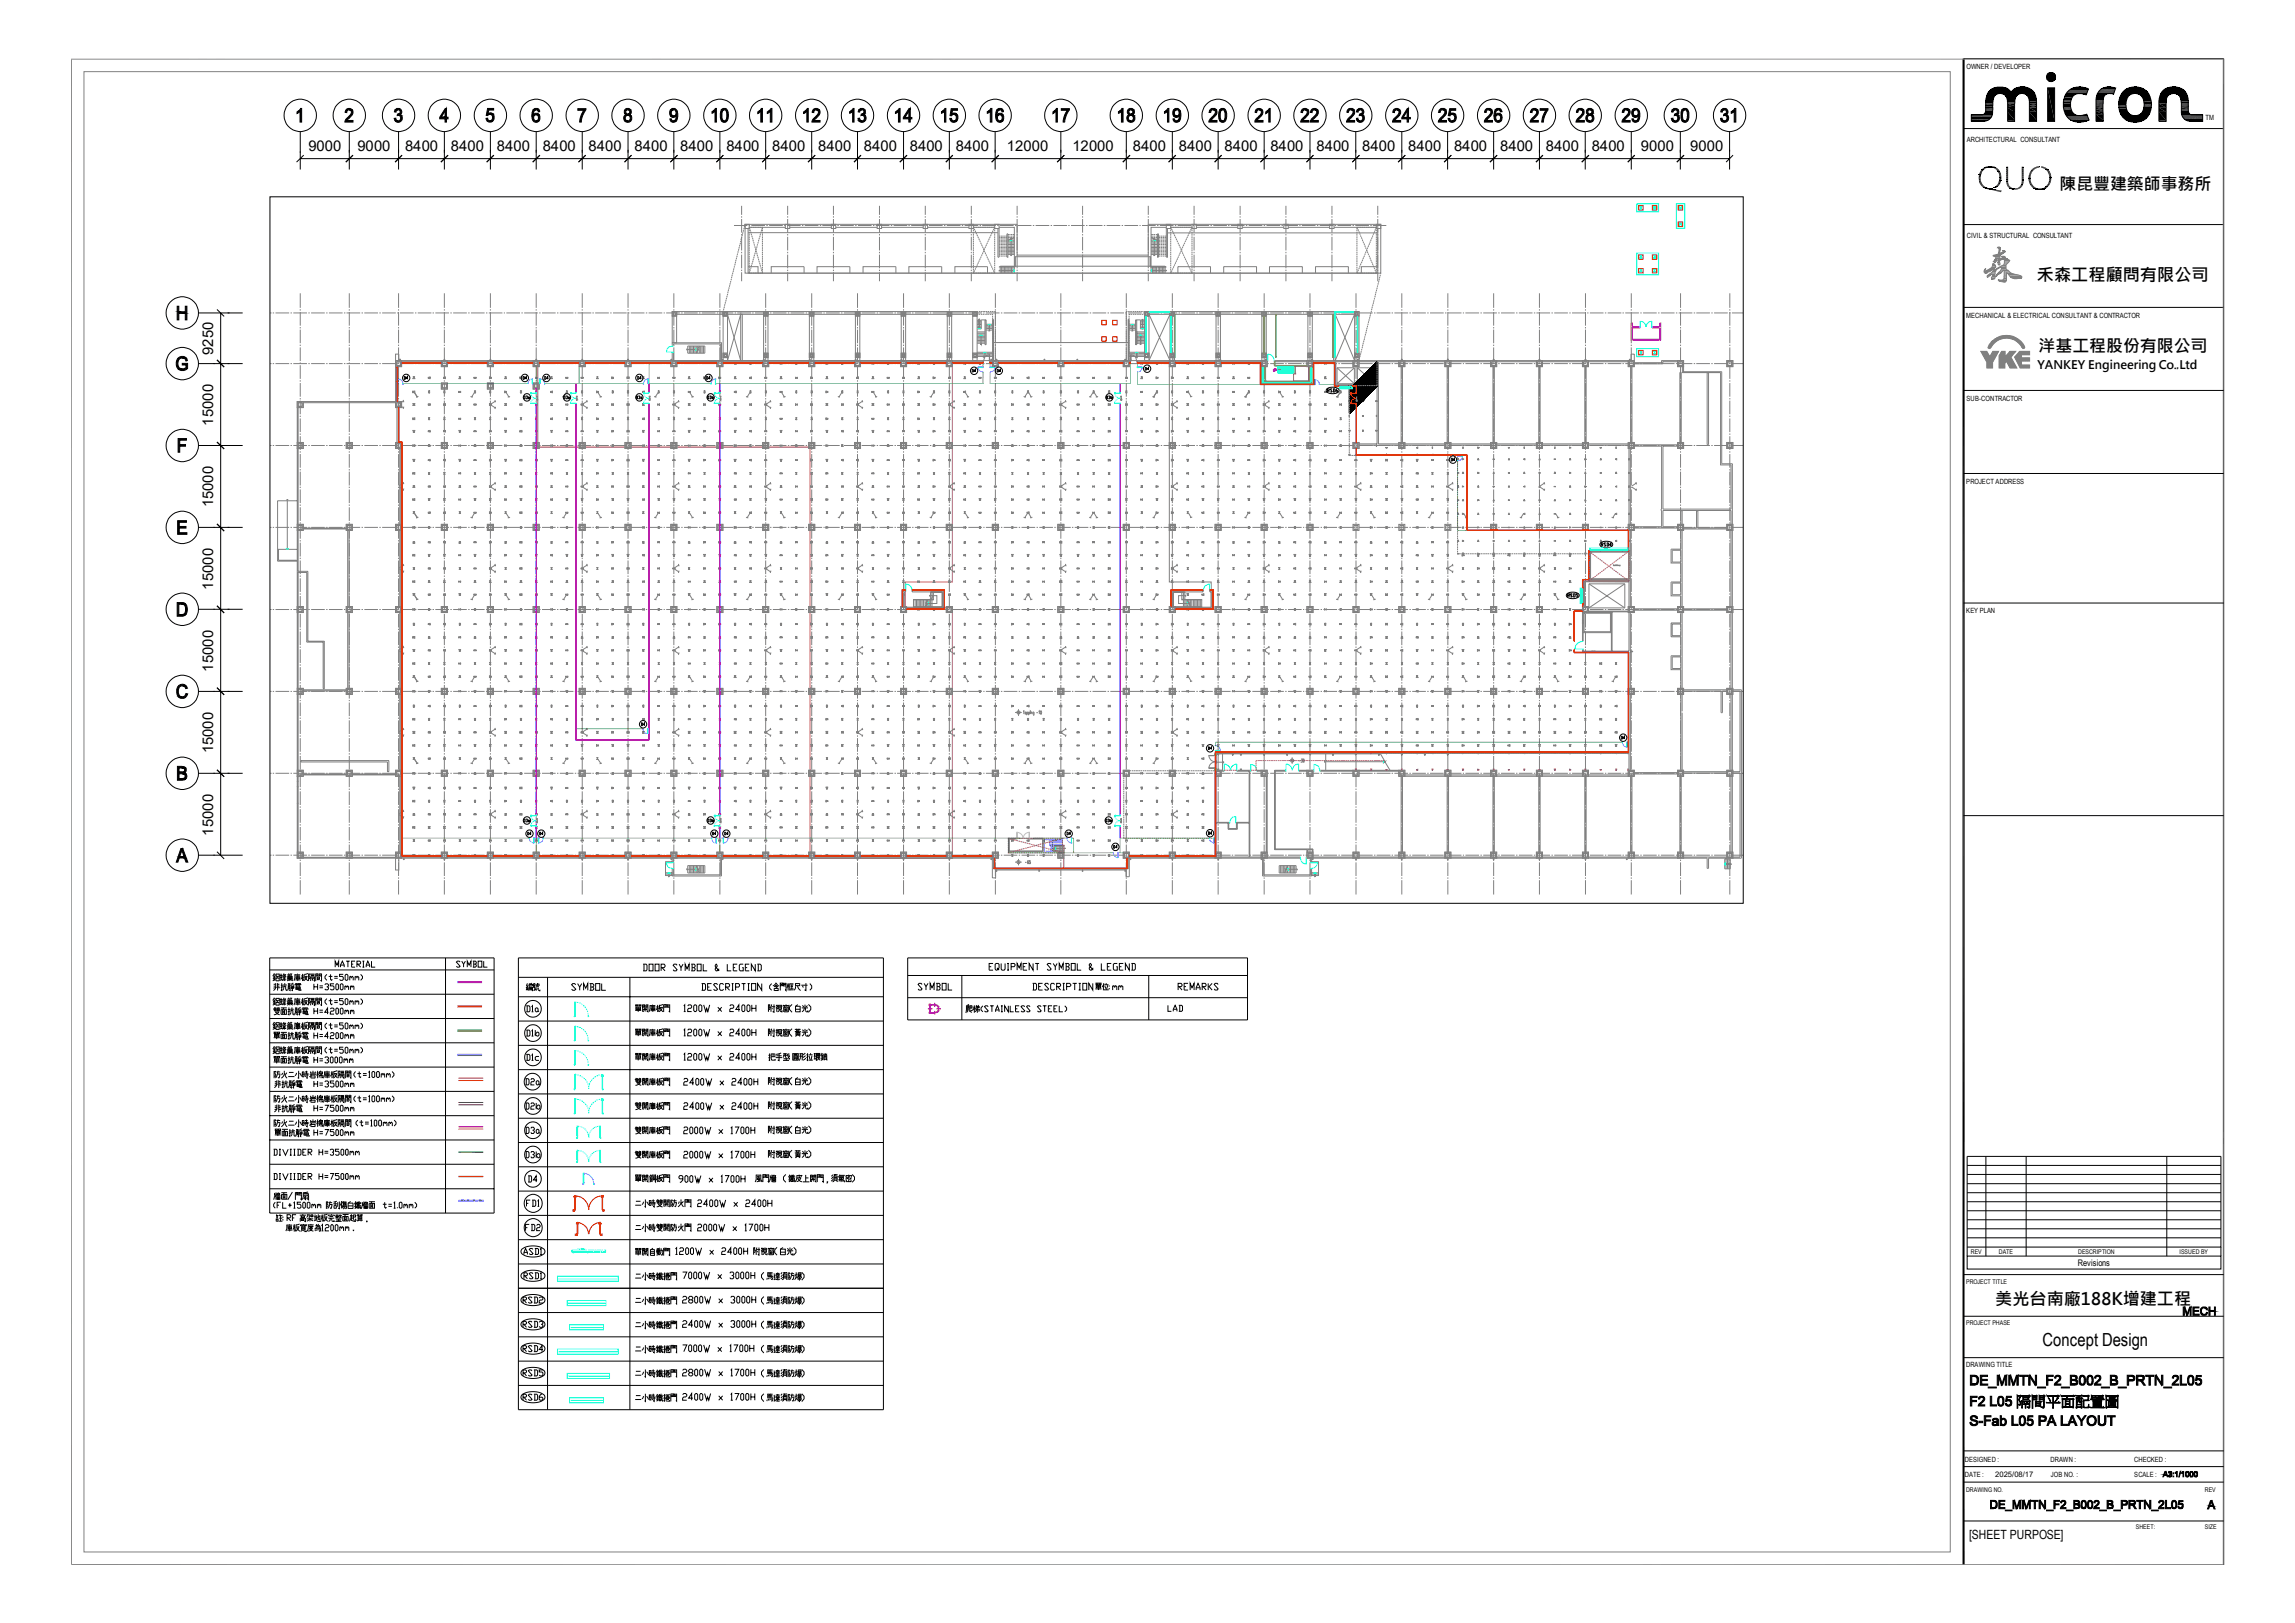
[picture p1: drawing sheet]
<svg xmlns="http://www.w3.org/2000/svg" width="420mm" height="297mm" viewBox="0 0 420 297" stroke-linecap="round" stroke-linejoin="round" font-family="sans-serif">
<defs><g id="words">
<text font-size="3.3" x="373.8" y="246.3">Concept Design</text>
<g font-size="3.1">
<text x="376.9" y="34.8">陳昆豐建築師事務所</text>
<text x="372.7" y="51.5">禾森工程顧問有限公司</text>
<text x="373.1" y="64.3">洋基工程股份有限公司</text>
<text x="365.1" y="238.7">美光台南廠188K增建工程</text>
</g>
<g font-size="2.7">
<text x="56.4" y="27.7">9000</text>
<text x="65.4" y="27.7">9000</text>
<text x="74.1" y="27.7">8400</text>
<text x="82.5" y="27.7">8400</text>
<text x="90.9" y="27.7">8400</text>
<text x="99.3" y="27.7">8400</text>
<text x="107.7" y="27.7">8400</text>
<text x="116.1" y="27.7">8400</text>
<text x="124.5" y="27.7">8400</text>
<text x="132.9" y="27.7">8400</text>
<text x="141.3" y="27.7">8400</text>
<text x="149.7" y="27.7">8400</text>
<text x="158.1" y="27.7">8400</text>
<text x="166.5" y="27.7">8400</text>
<text x="174.9" y="27.7">8400</text>
<text x="184.3" y="27.7">12000</text>
<text x="196.3" y="27.7">12000</text>
<text x="207.3" y="27.7">8400</text>
<text x="215.7" y="27.7">8400</text>
<text x="224.1" y="27.7">8400</text>
<text x="232.5" y="27.7">8400</text>
<text x="240.9" y="27.7">8400</text>
<text x="249.3" y="27.7">8400</text>
<text x="257.7" y="27.7">8400</text>
<text x="266.1" y="27.7">8400</text>
<text x="274.5" y="27.7">8400</text>
<text x="282.9" y="27.7">8400</text>
<text x="291.3" y="27.7">8400</text>
<text x="300.3" y="27.7">9000</text>
<text x="309.3" y="27.7">9000</text>
<text x="39" y="64.9" transform="rotate(-90 39 64.9)">9250</text>
<text x="39" y="77.9" transform="rotate(-90 39 77.9)">15000</text>
<text x="39" y="92.9" transform="rotate(-90 39 92.9)">15000</text>
<text x="39" y="107.9" transform="rotate(-90 39 107.9)">15000</text>
<text x="39" y="122.9" transform="rotate(-90 39 122.9)">15000</text>
<text x="39" y="137.9" transform="rotate(-90 39 137.9)">15000</text>
<text x="39" y="152.9" transform="rotate(-90 39 152.9)">15000</text>
</g>
<text font-size="2.3" x="360.3" y="281.5">[SHEET PURPOSE]</text>
<g font-size="2.2">
<text x="372.9" y="67.5">YANKEY Engineering Co. Ltd</text>
<text x="397.5" y="68.1">，</text>
</g>
<text font-size="1.7" x="380.2" y="231.6">Revisions</text>
<text font-size="1.4" x="365.1" y="270.2">2025/08/17</text>
<g font-size="1.3">
<text x="359.9" y="12.6">OWNER / DEVELOPER</text>
<text x="403.6" y="22">TM</text>
<text x="359.9" y="25.9">ARCHITECTURAL CONSULTANT</text>
<text x="360" y="43.5">CIVIL &amp; STRUCTURAL CONSULTANT</text>
<text x="359.8" y="58.1">MECHANICAL &amp; ELECTRICAL CONSULTANT &amp; CONTRACTOR</text>
<text x="359.9" y="73.4">SUB-CONTRACTOR</text>
<text x="359.8" y="88.6">PROJECT ADDRESS</text>
<text x="359.8" y="112.1">KEY PLAN</text>
<text x="359.8" y="250.2">DRAWING TITLE</text>
<text x="359.6" y="267.5">DESIGNED :</text>
<text x="375.2" y="267.5">DRAWN :</text>
<text x="390.6" y="267.5">CHECKED :</text>
<text x="359.6" y="270.3">DATE :</text>
<text x="375.3" y="270.3">JOB NO. :</text>
<text x="390.6" y="270.3">SCALE :</text>
</g>
<g font-size="1.2">
<text x="360.7" y="229.5">REV</text>
<text x="365.8" y="229.5">DATE</text>
<text x="380.3" y="229.5">DESCRIPTION</text>
<text x="398.9" y="229.5">ISSUED BY</text>
<text x="359.8" y="235">PROJECT TITLE</text>
<text x="359.8" y="242.6">PROJECT PHASE</text>
<text x="359.8" y="273">DRAWING NO.</text>
<text x="403.5" y="273">REV</text>
<text x="390.9" y="279.9">SHEET:</text>
<text x="403.5" y="279.9">SIZE</text>
</g>
</g></defs>
<g fill="none" stroke="#b85c5c" stroke-width=".18">
<path d="M98.4 66h75.9v40.5h-8.7v4.7h8.7v45.8h-26v-75.2h-49.9zM237 67h2.5v2.7h-2.8v-1.3h.4zM290.8 106v.3h.2M290.8 100.9h.2M290.8 100.9v.3M290.8 101.3v.2M290.8 101.6v.4M290.8 102.1v.3M290.8 102.4v.3M290.8 102.9v.3M290.8 103.2v.3M290.8 103.7v.3"/>
<path d="M290.8 104v.3M290.8 104.5v.3M290.8 104.8v.3M290.8 105.2v.4M290.8 105.7v.2M290.8 100.9l.2 .2M291 106.2l-.2 .1M291.1 100.9h.3M291.1 106.3h.3M291.1 101.1l.3 .2M291.4 105.9l-.3 .2M291.5 101.4l.2 .1"/>
<path d="M291.5 100.9h.3M291.5 106.3h.3M291.7 105.7l-.3 .1M291.8 101.6l.2 .2M291.9 100.9h.3M291.9 106.3h.3M292 105.4l-.2 .2M292.1 101.8l.2 .2M292.3 100.9h.3M292.3 106.3h.3M292.3 105.2l-.2 .2M292.4 102.1l.2 .2"/>
<path d="M292.6 104.9l-.2 .2M292.7 100.9h.3M292.7 106.3h.3M292.7 102.3l.2 .2M292.9 104.7l-.2 .2M293 102.6l.3 .1M293.1 100.9h.3M293.1 106.3h.3M293.3 104.5l-.3 .1M293.4 102.8l.2 .2M293.5 100.9h.3M293.5 106.3h.3"/>
<path d="M293.6 104.2l-.2 .2M293.7 103l.2 .2M293.9 100.9h.3M293.9 106.3h.3M293.9 104l-.2 .2M294 103.3l.3 .2M294.3 103.7l-.3 .2M294.3 100.9h.3M294.3 106.3h.3M294.3 103.5l.3 .2M294.6 103.5l-.3 .2M294.6 103.7l.3 .3"/>
<path d="M294.7 100.9h.3M294.7 106.3h.3M294.9 103.3l-.3 .2M295 104l.2 .2M295.1 100.9h.3M295.1 106.3h.3M295.2 103l-.2 .2M295.3 104.3l.2 .1M295.5 100.9h.3M295.5 106.3h.3M295.5 102.8l-.2 .2M295.6 104.5l.3 .2"/>
<path d="M295.9 102.6l-.3 .1M295.9 100.9h.3M295.9 106.3h.3M295.9 104.7l.3 .2M296.2 102.3l-.3 .2M296.2 105l.3 .1M296.3 100.9h.3M296.3 106.3h.3M296.5 102.1l-.3 .2M296.6 105.2l.2 .2M296.7 100.9h.3M296.7 106.3h.3"/>
<path d="M296.8 101.8l-.2 .2M296.9 105.4l.2 .2M297.1 100.9h.3M297.1 106.3h.3M297.1 101.6l-.2 .2M297.2 105.7l.2 .2M297.4 101.3l-.2 .2M297.5 100.9h.3M297.5 106.3h.3M297.5 105.9l.3 .2M297.8 101.1l-.3 .2M297.9 106.2l.2 .1"/>
<path d="M297.9 100.9h.2v.3M298.1 106.1v.2h-.2M298.1 101.3v.2M298.1 101.7v.3M298.1 102.1v.3M298.1 102.5v.3M298.1 102.9v.3M298.1 103.2v.4M298.1 103.7v.3M298.1 104v.3M298.1 104.5v.3M298.1 104.8v.3"/>
<path d="M298.1 105.3v.3M298.1 105.7v.2M298.1 100.9l-.2 .1M229.9 139.5v.3M229.9 139.9v.3M230.1 139.2h-.2v.2M230.3 139.2h.2M230.6 139.2h.3M231.1 139.2h.3M231.4 139.2h.3M231.9 139.2h.3M232.2 139.2h.3"/>
<path d="M232.6 139.2h.4M233 139.2h.3M233.4 139.2h.3M233.8 139.2h.3M234.2 139.2h.3M234.7 139.2h.2M235 139.2h.3M235.5 139.2h.3M235.8 139.2h.3M236.3 139.2h.3M236.6 139.2h.3M237 139.2h.4"/>
<path d="M237.4 139.2h.3M237.8 139.2h.3M238.3 139.2h.2M238.6 139.2h.3M239.1 139.2h.3M239.4 139.2h.3M239.9 139.2h.3M240.2 139.2h.3M240.6 139.2h.4M241 139.2h.3M241.4 139.2h.3M241.8 139.2h.3"/>
<path d="M242.2 139.2h.3M242.7 139.2h.3M243 139.2h.3M243.5 139.2h.3M243.8 139.2h.3M244.3 139.2h.3M244.6 139.2h.3M245 139.2h.3M245.4 139.2h.3M245.8 139.2h.3M246.3 139.2h.2M246.6 139.2h.3"/>
<path d="M247.1 139.2h.3M247.4 139.2h.3M247.9 139.2h.3M248.2 139.2h.3M248.6 139.2h.4M249 139.2h.3M249.4 139.2h.3M249.9 139.2h.2M250.2 139.2h.3M250.7 139.2h.3M251 139.2h.3M251.5 139.2h.3"/>
<path d="M251.8 139.2h.3M252.2 139.2h.4M252.6 139.2h.3M253 139.2h.3M184.5 155.8v.3h.3M184.5 153.8v.3M184.5 154.2v.3M184.5 154.6v.3M184.5 155v.3M184.5 155.4v.3M184.5 153.4h.2M184.8 156l-.3 .1"/>
<path d="M184.8 153.4h-.3v.3M184.8 153.5l.3 .1M184.9 156.1h.3M185 153.4h.3M185.2 155.9l-.3 .1M185.2 153.6l.3 .1M185.3 156.1h.2M185.3 153.4h.3M185.6 155.8l-.3 .1M185.6 153.7l.3 .1M185.7 156.1h.3M185.7 153.4h.4"/>
<path d="M186 155.7l-.3 .1M186 153.8l.3 .1M186.1 156.1h.3M186.1 153.4h.3M186.4 155.6h-.3M186.4 153.9l.2 .1M186.5 156.1h.3M186.5 153.4h.3M186.7 155.5l-.3 .1M186.8 154l.3 .1M186.9 156.1h.3M186.9 153.4h.3"/>
<path d="M187.1 155.4h-.3M187.2 154.1l.3 .1M187.3 156.1h.3M187.3 153.4h.3M187.5 155.3l-.3 .1M187.5 154.2l.3 .1M187.7 156.1h.3M187.7 153.4h.3M187.9 155.2h-.3M187.9 154.3l.3 .1M188 156.1h.4M188.1 153.4h.3"/>
<path d="M188.3 155.1h-.3M188.3 154.4l.3 .1M188.5 156.1h.3M188.6 153.4h.2M188.7 155l-.3 .1M188.7 154.5l.3 .1M188.8 156.1h.3M188.9 153.4h.3M189.1 154.8l-.3 .1M189.1 154.6l.3 .1M189.3 156.1h.3M189.3 153.4h.4"/>
<path d="M189.4 154.8h-.3M189.5 154.7l.3 .1M189.7 156.1h.2M189.7 153.4h.3M189.8 154.6l-.3 .1M189.9 154.8l.3 .1M190.1 156.1h.3M190.1 153.4h.3M190.2 154.5l-.3 .1M190.2 154.9l.3 .1M190.5 156.1h.3M190.5 153.4h.3"/>
<path d="M190.6 154.4l-.3 .1M190.6 155l.3 .1M190.9 156.1h.3M190.9 153.4h.3M191 154.3l-.3 .1M191 155.1l.3 .1M191.3 156.1h.3M191.3 153.4h.3M191.4 154.3h-.3M191.4 155.2l.3 .1M191.7 156.1h.3M191.7 153.4h.3"/>
<path d="M191.8 154.1l-.3 .1M191.8 155.3l.3 .1M192.1 156.1h.3M192.2 153.4h.2M192.2 154l-.3 .1M192.2 155.4l.3 .1M192.4 156.1h.4M192.5 153.4h.3M192.5 153.9l-.3 .1M192.6 155.5l.3 .1M192.9 156.1h.3M192.9 153.8l-.3 .1"/>
<path d="M193 153.4h.3M193 155.6l.3 .1M193.3 156.1h.2M193.3 153.7l-.3 .1M193.3 153.4h.3M193.3 155.7l.3 .1M193.7 156.1h.3M193.7 153.6l-.3 .1M193.7 153.4h.4M193.7 155.8l.3 .1M194.1 156.1h.3M194.1 153.5l-.3 .1"/>
<path d="M194.1 155.9l.3 .1M194.1 153.4h.3l-.2 .1M194.4 154.5v.2h.3v.2M194.4 153.4v.2M194.4 153.7v.3M194.4 154.1v.3M194.5 156l.2 .1M194.7 155.8v.3h-.2M194.7 155v.3M194.7 155.4v.3M194.7 157v2M224 141h.3"/>
<path d="M224.4 141h.3M224.8 141h.3M225.2 141h.3M225.6 141h.3M226 141h.4M228.9 141h.3M229.3 141h.3M229.7 141h.3M229.9 140.3v.3M229.9 140.7v.3"/>
</g>
<g fill="none" stroke="#808080" stroke-width=".18">
<path d="M135.7 37.7v1.6M135.7 39.6v.2M144.1 37.7v1.6M144.1 39.6v.2M152.5 37.7v1.6M152.5 39.6v.2M161 37.7v1.6M161 39.6v.2M169.3 37.7v1.6M169.3 39.6v.2M177.8 37.7v1.6M177.8 39.6v.2"/>
<path d="M186.1 37.7v1.6M186.1 39.6v.2M198.1 37.7v1.6M198.1 39.6v.2M210.1 37.7v1.6M210.1 39.6v.2M218.5 37.7v1.6M218.5 39.6v.2M226.9 37.7v1.6M226.9 39.6v.2M235.3 37.7v1.6M235.3 39.6v.2"/>
<path d="M243.8 37.7v1.6M243.8 39.6v.2M252.1 37.7v1.6M252.1 39.6v.2M49.4 57.3h.3M49.9 57.3h.3M50.4 57.3h2.5M53.2 57.3h.2M53.7 57.3h2.5M54.9 53.7v2.6M54.9 56.6v.2M54.9 57.1v2.5"/>
<path d="M54.9 59.8v.3M56.4 57.3h.3M56.9 57.3h2.5M59.7 57.3h.2M60.2 57.3h2.5M62.9 57.3h.3M63.4 57.3h2.5M63.9 53.7v2.6M63.9 56.6v.2M63.9 57.1v2.5M63.9 59.8v.3M66.2 57.3h.2"/>
<path d="M66.7 57.3h2.5M69.4 57.3h.3M69.9 57.3h2.5M72.7 57.3h.2M72.9 53.7v2.6M72.9 56.6v.2M72.9 57.1v2.5M72.9 59.8v.3M73.2 57.3h2.5M75.9 57.3h.3M76.5 57.3h2.5M79.2 57.3h.2"/>
<path d="M79.7 57.3h2.5M81.3 53.7v2.6M81.3 56.6v.2M81.3 57.1v2.5M81.3 59.8v.3M82.4 57.3h.3M82.9 57.3h2.5M85.7 57.3h.2M86.2 57.3h2.5M88.9 57.3h.3M89.4 57.3h2.5M89.7 53.7v2.6"/>
<path d="M89.7 56.6v.2M89.7 57.1v2.5M89.7 59.8v.3M92.2 57.3h.2M92.7 57.3h2.5M95.4 57.3h.3M95.9 57.3h2.5M98.1 53.7v2.6M98.1 56.6v.2M98.1 57.1v2.5M98.1 59.8v.3M98.7 57.3h.2"/>
<path d="M99.2 57.3h2.5M101.9 57.3h.3M102.4 57.3h2.5M105.2 57.3h.3M105.7 57.3h2.5M106.6 53.7v2.6M106.6 56.6v.2M106.6 57.1v2.5M106.6 59.8v.3M108.4 57.3h.3M108.9 57.3h2.5M111.7 57.3h.2"/>
<path d="M112.2 57.3h2.5M114.9 53.7v2.6M114.9 56.6v.2M114.9 57.1v2.5M114.9 59.8v.3M114.9 57.3h.3M115.4 57.3h2.5M118.2 57.3h.2M118.7 57.3h2.5M121.5 57.3h.2M121.9 57.3h2.5M123 57h.8v.8h-.8z"/>
<path d="M123 57.8h.8v4.9h-.8zM123.2 57.2h.5v.4h-.5zM123.3 53.7v2.6M123.3 56.6v.2M123.3 57.1v2.5M123.3 59.8v.3M123.8 57h8.5v.5h-8.5zM124.7 57.3h.2M125.2 57.3h2.5M127.9 57.3h.3M128.4 57.3h2.5M131.2 57.3h.2"/>
<path d="M131.7 57.3h2.5M131.7 53.7v2.6M131.7 56.6v.2M131.7 57.1v2.5M131.7 59.8v.3M132.3 57h.8v.8h-.8zM132.3 57.8h.8v8.2h-.8zM132.4 56.8l-.1 .2M132.5 56.5l-.1 .3M132.5 57.2h.4v.4h-.4zM132.6 56.1l-.1 .3M132.7 55.7l-.1 .3"/>
<path d="M132.8 55.3l-.1 .3M132.9 54.9l-.1 .3M133 54.5l-.1 .3M133.1 54.1l-.1 .3M133.1 57h6.6v.5h-6.6zM133.1 57.5l2.5 8.5M133.2 53.8l-.1 .2M133.3 53.3l-.1 .3M133.3 52.9v.3M133.4 52.6v.3M133.6 52.2l-.1 .3M133.6 51.8v.3"/>
<path d="M133.7 51.4v.3M133.9 51l-.1 .3M133.9 50.6v.3M134 50.2l-.1 .3M134.1 49.9v.3M134.2 49.5v.3M134.3 49.1l-.1 .3M134.3 41.3h2.5M134.4 48.7v.3M134.5 57.3h.2M134.5 48.3v.3M134.6 47.9l-.1 .3"/>
<path d="M134.7 47.5l-.1 .3M134.8 47.1l-.1 .3M134.9 57.3h2.6M134.9 46.8l-.1 .3M135 46.4l-.1 .2M135.1 46l-.1 .3M135.2 45.6l-.1 .3M135.3 45.2l-.1 .3M135.4 44.8l-.1 .3M135.5 44.4l-.1 .3M135.6 57.5h.2v8.5h-.2v-8.5l-2.5 8.5M135.6 44.1l-.1 .2"/>
<path d="M135.7 43.6l-.1 .3M135.7 40.1v2.5M135.7 42.8v.3M135.7 43.3v2.5M135.7 46.1v.2M135.7 46.6v2.5M135.7 49.4v.2M135.7 49.8v1.7M135.8 43.3l-.1 .3M135.9 42.9l-.1 .3M136 42.5l-.1 .3M136.1 42.1l-.1 .3"/>
<path d="M136.2 41.7l-.1 .3M136.3 41.3l-.1 .3M136.4 41.1h.7v.7h-.7zM136.4 41.1l-.1 .1M136.9 41.8v8.2h115.2v-8.2M136.9 48.8h1.8v1.2M136.9 42.6h45.7M137 41.3h.2M137.1 50h.2M137.1 42v.3M137.1 42.4v.3M137.1 42.8v.3"/>
<path d="M137.1 43.3v.3M137.1 43.6v.3M137.1 44v.4M137.1 44.4v.3M137.1 44.8v.3M137.1 45.2v.3M137.1 45.6v.3M137.1 46v.3M137.1 46.4v.3M137.1 46.9v.2M137.1 47.2v.3M137.1 47.6v.4"/>
<path d="M137.1 48v.3M137.1 48.4v.3M137.1 48.8v.3M137.1 49.2v.3M137.1 49.6v.4M137.2 42l.1 .3M137.2 49.7l-.1 .3M137.3 41.6h-.2v.3M137.3 49.3l-.1 .3M137.4 50h.3M137.4 42.4l.1 .3M137.5 42.7v.3"/>
<path d="M137.5 48.9l-.1 .3M137.5 41.3h2.5M137.5 48.5v.3M137.6 43.1l.1 .3M137.7 57.3h.2M137.7 48.1l-.1 .3M137.7 43.5l.1 .3M137.8 50h.3M137.8 43.9l.1 .3M137.8 47.7l-.1 .3M137.9 47.4l-.1 .3M137.9 44.3l.1 .3"/>
<path d="M138 44.7l.1 .2M138 47l-.1 .3M138.1 46.6l-.1 .3M138.1 45.1l.1 .3M138.2 57.3h2.5M138.2 50h.3M138.2 46.2l-.1 .3M138.3 45.5v.3M138.3 45.8v.3M138.3 45.8l.1 .3M138.4 45.5l-.1 .3M138.5 46.2l.1 .3"/>
<path d="M138.6 46.6v.3M138.6 45.1l-.1 .3M138.6 50h.3M138.6 44.7v.2M138.7 47l.1 .3M138.8 44.3l-.1 .3M138.8 47.4l.1 .3M138.9 43.9l-.1 .3M138.9 47.7l.1 .3M139 50h.3M139 43.5l-.1 .3M139 48.1l.1 .3"/>
<path d="M139.1 48.5l.1 .3M139.1 43.1l-.1 .3M139.2 42.7l-.1 .3M139.2 48.9l.1 .3M139.3 49.3l.1 .3M139.3 42.4l-.1 .3M139.4 41.6h.1v.3M139.4 42l-.1 .3M139.4 49.7l.1 .3M139.5 49.6v.4h-.1M139.5 42v.3M139.5 42.4v.3"/>
<path d="M139.5 42.8v.3M139.5 43.3v.3M139.5 43.6v.3M139.5 44v.4M139.5 44.4v.3M139.5 44.8v.3M139.5 45.2v.3M139.5 45.6v.3M139.5 46v.3M139.5 46.4v.3M139.5 46.9v.2M139.5 47.2v.3"/>
<path d="M139.5 47.6v.4M139.5 48v.3M139.5 48.4v.3M139.5 48.8v.3M139.5 49.2v.3M139.5 41.6l-.1 .3M139.7 57h.8v.8h-.8zM139.7 57.8h.8v8.2h-.8zM140 57.2h.3v.4h-.3zM140.1 53.7v2.6M140.1 56.6v.2M140.1 57.1v2.5"/>
<path d="M140.1 59.8v.3M140.2 41.3h.3M140.5 57h7.6v.5h-7.6zM140.8 41.3h2.5M140.9 57.3h.3M141.1 50v-1.2h6.1v1.2M141.4 57.3h2.5M143.5 41.3h.3M143.7 41.1h.8v.7h-.8zM143.7 41.6h-6.6l.1 .3M144 41.3h2.5M144.1 40.1v2.5"/>
<path d="M144.1 42.8v.3M144.1 43.3v2.5M144.1 46.1v.2M144.1 46.6v2.5M144.1 49.4v.2M144.1 49.8v1.7M144.2 57.3h.2M144.5 41.6h7.6M144.7 57.3h2.5M146.8 41.3h.2M147.3 41.3h2.5M147.4 57.3h.3"/>
<path d="M148 57.3h2.5M148.1 57h.8v.8h-.8zM148.1 57.8h.8v8.2h-.8zM148.3 57.2h.4v.4h-.4zM148.5 53.7v2.6M148.5 56.6v.2M148.5 57.1v2.5M148.5 59.8v.3M148.9 57h7.6v.5h-7.6zM149.5 50v-1.2h6v1.2M150 41.3h.3M150.5 41.3h2.5"/>
<path d="M150.7 57.3h.2M151.2 57.3h2.5M152.1 41.1h.8v.7h-.8zM152.5 40.1v2.5M152.5 42.8v.3M152.5 43.3v2.5M152.5 46.1v.2M152.5 46.6v2.5M152.5 49.4v.2M152.5 49.8v1.7M152.9 41.6h7.6M153.2 41.3h.3"/>
<path d="M153.8 41.3h2.5M153.9 57.3h.3M154.4 57.3h2.5M156.5 41.3h.3M156.5 57h.9v.8h-.9zM156.5 57.8h.9v8.2h-.9zM156.7 57.2h.4v.4h-.4zM156.9 53.7v2.6M156.9 56.6v.2M156.9 57.1v2.5M156.9 59.8v.3M157 41.3h2.5"/>
<path d="M157.2 57.3h.2M157.4 57h7.5v.5h-7.5zM157.7 57.3h2.5M157.9 50v-1.2h6.1v1.2M159.8 41.3h.2M160.3 41.3h2.5M160.4 57.3h.3M160.5 41.1h.8v.7h-.8zM161 57.3h2.4M161 40.1v2.5M161 42.8v.3M161 43.3v2.5"/>
<path d="M161 46.1v.2M161 46.6v2.5M161 49.4v.2M161 49.8v1.7M161.3 41.6h7.7M163 41.3h.3M163.5 41.3h2.5M163.7 57.3h.3M164.2 57.3h2.5M164.9 57h.8v.8h-.8zM164.9 57.8h.8v8.2h-.8zM165.1 57.2h.4v.4h-.4z"/>
<path d="M165.4 53.7v2.6M165.4 56.6v.2M165.4 57.1v2.5M165.4 59.8v.3M165.7 57h7.7v.5h-7.7zM166.2 41.3h.3M166.3 50v-1.2h6v1.2M166.8 41.3h2.4M166.9 57.3h.3M167.4 57.3h2.5M169 41.1h.8v.7h-.8zM169.3 40.1v2.5"/>
<path d="M169.3 42.8v.3M169.3 43.3v2.5M169.3 46.1v.2M169.3 46.6v2.5M169.3 49.4v.2M169.3 49.8v1.7M169.5 41.3h.3M169.8 41.6h7.5M170 41.3h2.5M170.2 57.3h.2M170.7 57.3h2.5M172.8 41.3h.2"/>
<path d="M173.3 41.3h2.5M173.4 57h.8v.8h-.8zM173.4 57.8h.8v8.2h-.8zM173.4 57.3h.3M173.5 57.2h.4v.4h-.4zM173.7 53.7v2.6M173.7 56.6v.2M173.7 57.1v2.5M173.7 59.8v.3M173.9 57.3h2.5M174.2 57h3.8v.5h-3.8zM174.8 50v-1.2h5.9v1.2"/>
<path d="M176 41.3h.3M176.5 41.3h2.5M176.7 57.3h.3M177.2 57.3h2.5M177.3 41.1h.8v.7h-.8zM177.8 40.1v2.5M177.8 42.8v.3M177.8 43.3v2.5M177.8 46.1v.2M177.8 46.6v2.5M177.8 49.4v.2M177.8 49.8v1.7"/>
<path d="M178 57h.8v.8h-.8zM178 57.8h.8v8.2h-.8zM178.1 49.6v.4h.3M178.1 42v.3M178.1 42.4v.3M178.1 42.8v.3M178.1 43.3v.3M178.1 43.6v.3M178.1 44v.4M178.1 44.4v.3M178.1 44.8v.3M178.1 45.2v.3"/>
<path d="M178.1 45.6v.3M178.1 46v.3M178.1 46.4v.3M178.1 46.9v.2M178.1 47.2v.3M178.1 47.6v.4M178.1 48v.3M178.1 48.4v.3M178.1 48.8v.3M178.1 49.2v.3M178.2 57.2h.4v.4h-.4zM178.2 41.7l-.1-.1h3.9l-.1 .1"/>
<path d="M178.2 49.8l-.1 .2M178.3 41.9l.1 .2M178.4 49.5l-.1 .2M178.4 41.6h-.3v.3M178.4 42.2l.2 .3M178.5 50h.3M178.6 49.1l-.2 .3M178.6 42.6l.1 .2M178.7 48.7l-.1 .3M178.8 42.9l.1 .3M178.8 57.4v.1h.2M178.8 58.6h.8"/>
<path d="M178.8 58.9h.8M178.8 59.1h.8M178.8 59.4h.8M178.8 59.7h.8M178.8 59.9h.8M178.9 48.4l-.1 .2M178.9 50h.3M178.9 43.3l.2 .3M179 57h-.2v.2M179.1 57.5h.3M179.1 48l-.2 .3M179.1 43.6l.1 .3"/>
<path d="M179.2 57h.3M179.2 58.4v.1M179.2 58.6v1.6M179.2 58.5v-.1l.1 .1M179.2 47.7l-.1 .2M179.3 44l.1 .3M179.3 41.3h.2M179.3 50h.3M179.4 47.3l-.1 .3M179.5 44.4l.1 .3M179.5 57.5h.3M179.5 57h.3"/>
<path d="M179.6 46.9l-.1 .3M179.6 44.7l.1 .3M179.7 50h.3M179.7 46.6l-.1 .2M179.7 41.3h2.5M179.8 45.1l.1 .3M179.9 57.5h.3M179.9 57h.4M179.9 46.2l-.1 .3M180 57.3h.2M180 45.5v.3M180 45.8v.3"/>
<path d="M180.1 45.8l.1 .3M180.1 50h.3M180.2 45.5l-.1 .3M180.3 58.5v4.6h.2v-4.6h-.9v1.7h-.8M180.3 46.2l.1 .3M180.3 57.5h.3M180.3 57h.3M180.4 45.1l-.1 .3M180.4 57.3h2.5M180.4 46.6l.2 .2M180.5 59.8h1.2M180.5 59.6h1.2"/>
<path d="M180.5 59.3h1.2M180.6 50h.2M180.6 44.7l-.2 .3M180.6 46.9l.1 .3M180.7 57.5h.3M180.7 57h.3M180.7 44.4l-.1 .3M180.8 47.3l.1 .3M180.9 44l-.1 .3M180.9 50h.3M180.9 47.7l.2 .2M181.1 59.3v1.1"/>
<path d="M181.1 43.6l-.2 .3M181.1 57.5h.3M181.1 48l.1 .3M181.1 57h.3M181.2 43.3l-.1 .3M181.3 48.4l.1 .2M181.4 50h.3M181.4 42.9l-.1 .3M181.4 48.7l.2 .3M181.5 57.5h.2v.2M181.5 57h.3M181.6 42.6l-.2 .2"/>
<path d="M181.6 49.1l.1 .3M181.7 58.5h.1v7.5h-.1v-.2M181.7 57.8v.3M181.7 58.2v7.8M181.7 41.6h.3v.3M181.7 42.2l-.1 .3M181.8 49.5l.1 .2M181.9 41.9l-.1 .2M181.9 57h.3v.3M181.9 49.8l.1 .2h-.3M182 41.1h.8v.7h-.8zM182 42v.3"/>
<path d="M182 42.4v.3M182 42.8v.3M182 43.3v.3M182 43.6v.3M182 44v.4M182 44.4v.3M182 44.8v.3M182 45.2v.3M182 45.6v.3M182 46v.3M182 46.4v.3M182 46.9v.2"/>
<path d="M182 47.2v.3M182 47.6v.4M182 48v.3M182 48.4v.3M182 48.8v.3M182 49.2v.3M182 49.6v.4M182.2 53.7v2.6M182.2 56.6v.2M182.2 57.1v2.5M182.2 59.8v3.1M182.5 41.3h.3"/>
<path d="M182.6 41.8v5.3h.2v-5.3M182.8 41.6h2.8v5.4M182.8 49.5h.1M182.8 46.6h.3M182.8 46.3h.3M182.8 46h.3M182.8 45.8h.3M182.8 45.5h.3M182.8 45.3h.3M182.8 45h.3M182.8 44.7h.3M182.8 44.5h.3"/>
<path d="M182.8 44.2h.3M182.8 44h.3M182.8 43.7h.3M182.8 43.5h.3M182.8 43.2h.3M182.8 46.9h.3M182.9 48.8h2.9zM182.9 49.5v.1M183 41.3h2.5M183 50v-1.3h30.2v1.3M183 49.5h2.6M183.2 57.3h.2"/>
<path d="M183.2 46.6h.3M183.2 46.3h.3M183.2 46h.3M183.2 45.8h.3M183.2 45.5h.3M183.2 45.3h.3M183.2 45h.3M183.2 44.7h.3M183.2 44.5h.3M183.2 44.2h.3M183.2 44h.3M183.2 43.7h.3"/>
<path d="M183.2 43.5h.3M183.2 43.2h.3M183.2 46.9h.3M183.3 48.7v1.3M183.6 48.7v1.3M183.6 46.6h.3M183.6 46.3h.3M183.6 46h.3M183.6 45.8h.3M183.6 45.5h.3M183.6 45.3h.3M183.6 45h.3"/>
<path d="M183.6 44.7h.3M183.6 44.5h.3M183.6 44.2h.3M183.6 44h.3M183.6 43.7h.3M183.6 43.5h.3M183.6 43.2h.3M183.6 46.9h.3M183.7 57.3h2.5M183.8 48.7v1.3M184 46.6h.3M184 46.3h.3"/>
<path d="M184 46h.3M184 45.8h.3M184 45.5h.3M184 45.3h.3M184 45h.3M184 44.7h.3M184 44.5h.3M184 44.2h.3M184 44h.3M184 43.7h.3M184 43.5h.3M184 43.2h.3"/>
<path d="M184 46.9h.3M184.1 48.7v1.3M184.3 42.8h.1v4.3h-.1zM184.3 48.7v1.3M184.4 46.6h1.2M184.4 46.3h1.2M184.4 46h1.2M184.4 45.8h1.2M184.4 45.5h1.2M184.4 45.3h1.2M184.4 45h1.2M184.4 44.7h1.2"/>
<path d="M184.4 44.5h1.2M184.4 44.2h1.2M184.4 44h1.2M184.4 43.7h.3M184.4 43.5h.4M184.4 43.2h.4M184.4 42.9h.4M184.6 48.7v1.3M184.8 43.7h.8M184.9 48.7v1.3M184.9 43.5h.3M184.9 43.2h.3"/>
<path d="M184.9 42.9h.3M185 46.7h.1M185 44v2.6M185.1 46.7v.1M185.1 48.7v1.3M185.3 43.5h.3M185.3 43.2h.3M185.3 42.9h.3M185.4 48.7v1.3M185.6 47v1.8M185.6 43.5l-.5 .2-.1-.1 .1 .3-.1-.1-.6 .1M185.6 48.8v1.2"/>
<path d="M185.6 47h25.1M185.8 47v1.7v-1.7M185.8 41.3h.2M186.1 40.1v2.5M186.1 42.8v.3M186.1 43.3v2.5M186.1 46.1v.2M186.1 46.6v2.5M186.1 49.4v.2M186.1 49.8v1.7M186.3 41.3h2.5M186.4 57.3h.3"/>
<path d="M186.9 57.3h2.5M189 41.3h.3M189.5 41.3h2.5M189.7 57.3h.2M190.2 57.3h2.5M192.3 41.3h.2M192.8 41.3h2.5M193 57.3h.2M193.4 57.3h2.6M194.1 53.7v2.6M194.1 56.6v.2M194.1 57.1v2.5"/>
<path d="M194.1 59.8v.3M195.5 41.3h.2M196 41.3h2.5M196.2 57.3h.2M196.7 57.3h2.5M198.1 40.1v2.5M198.1 42.8v.3M198.1 43.3v2.5M198.1 46.1v.2M198.1 46.6v2.5M198.1 49.4v.2M198.1 49.8v1.7"/>
<path d="M198.8 41.3h.2M199.3 41.3h2.5M199.4 57.3h.3M199.9 57.3h2.5M202 41.3h.3M202.5 41.3h2.5M202.7 57.3h.2M203.2 57.3h2.5M205.3 41.3h.2M205.8 41.3h2.5M206 57.3h.2M206.1 53.7v2.6"/>
<path d="M206.1 56.6v.2M206.1 57.1v2.5M206.1 59.8v3.1M206.3 57h-.2v.3M206.5 57.3h2.5M206.5 57h.3M206.6 58.5h-.1v7.5h.1v-.2M206.6 59.8h1.2M206.6 59.6h1.2M206.6 59.3h1.2M206.6 57.8v.3M206.6 58.2v7.8"/>
<path d="M206.8 57.5h-.2v.2M206.8 57h.3M206.9 57.5h.3M207.2 59.3v1.1M207.3 57h.3M207.3 57.5h.3M207.6 57h.3M207.7 57.5h.3M208 58.5v4.6h-.2v-4.6h.9v1.7h.8M208 57h.4M208.1 57.5h.3M208.4 57h.3"/>
<path d="M208.5 57.5h.3M208.5 41.3h.2M208.7 58.6h.8M208.7 58.9h.8M208.7 59.1h.8M208.7 59.4h.8M208.7 59.7h.8M208.7 59.9h.8M208.8 57h.3M208.9 57.5h.3M209 41.3h2.5M209 58.4v.1"/>
<path d="M209.1 58.5v-.1l.1 .1M209.1 58.6v1.6M209.2 57.3h.2M209.3 57h.2v.2M209.5 57h.8v.8h-.8zM209.5 57.8h.8v8.2h-.8zM209.5 57.4v.1h-.2M209.6 57.2h.5v.4h-.5zM209.7 57.3h2.5M210.1 41.1h42.6v8.9h-116.3v-8.9h49.7v5.6h24M210.1 40.1v9M210.1 49.4v.2"/>
<path d="M210.1 49.8v1.7M210.3 57h3.8v.5h-3.8zM210.3 57.5l3.8 8.5M210.5 48.8h2.9zM210.5 47v1.7zM210.7 43.7h.8M210.7 43.5l.5 .2 .1-.1-.1 .3 .1-.1 .5 .1M210.7 47v1.8M210.7 46.6h1.1M210.7 46.3h1.1M210.7 46h1.1M210.7 45.8h1.1"/>
<path d="M210.7 45.5h1.1M210.7 45.3h1.1M210.7 45h1.1M210.7 44.7h1.1M210.7 44.5h1.1M210.7 44.2h1.1M210.7 44h1.1M210.7 43.5h.3M210.7 43.2h.3M210.7 42.9h.3M210.7 48.8v1.2M210.7 49.5h2.5"/>
<path d="M210.9 48.7v1.3M211.1 43.5h.3M211.1 43.2h.3M211.1 42.9h.3M211.2 46.7h.1M211.2 48.7v1.3M211.2 46.7h.1l-.1 .1M211.2 44v2.6M211.4 48.7v1.3M211.5 43.5h.3M211.5 43.2h.3M211.5 42.9h.3"/>
<path d="M211.6 43.7h.2M211.7 48.7v1.3M211.8 41.3h.2M211.8 42.8h.2v4.3h-.2zM212 48.7v1.3M212 46.6h.3M212 46.3h.3M212 46h.3M212 45.8h.3M212 45.5h.3M212 45.3h.3M212 45h.3"/>
<path d="M212 44.7h.3M212 44.5h.3M212 44.2h.3M212 44h.3M212 43.7h.3M212 43.5h.3M212 43.2h.3M212 46.9h.3M212.2 48.7v1.3M212.3 41.3h2.5M212.4 46.6h.3M212.4 46.3h.3"/>
<path d="M212.4 46h.3M212.4 45.8h.3M212.4 45.5h.3M212.4 45.3h.3M212.4 45h.3M212.4 44.7h.3M212.4 44.5h.3M212.4 44.2h.3M212.4 44h.3M212.4 43.7h.3M212.4 43.5h.3M212.4 43.2h.3"/>
<path d="M212.4 46.9h.3M212.4 57.3h.3M212.5 48.7v1.3M212.7 48.7v1.3M212.8 46.6h.3M212.8 46.3h.3M212.8 46h.3M212.8 45.8h.3M212.8 45.5h.3M212.8 45.3h.3M212.8 45h.3M212.8 44.7h.3"/>
<path d="M212.8 44.5h.3M212.8 44.2h.3M212.8 44h.3M212.8 43.7h.3M212.8 43.5h.3M212.8 43.2h.3M212.8 46.9h.3M212.9 57.3h2.5M213 48.7v1.3M213.2 46.6h.2M213.2 46.3h.2M213.2 46h.2"/>
<path d="M213.2 45.8h.2M213.2 45.5h.2M213.2 45.3h.2M213.2 45h.2M213.2 44.7h.2M213.2 44.5h.2M213.2 44.2h.2M213.2 44h.2M213.2 43.7h.2M213.2 43.5h.2M213.2 43.2h.2M213.2 46.9h.2"/>
<path d="M213.3 49.5l.1 .1zM213.4 49.5v.1M213.4 41.1h.8v.7h-.8zM213.4 41.6h-2.7v5.4M213.4 41.8v5.3h.3v-5.3M213.7 42.6h38.4M214.1 57h.8v.8h-.8zM214.1 57.8h.8v8.2h-.8zM214.1 57.5l-3.8 8.5M214.2 49.6v.4h.3M214.2 42v.3M214.2 42.4v.3"/>
<path d="M214.2 42.8v.3M214.2 43.3v.3M214.2 43.6v.3M214.2 44v.4M214.2 44.4v.3M214.2 44.8v.3M214.2 45.2v.3M214.2 45.6v.3M214.2 46v.3M214.2 46.4v.3M214.2 46.9v.2M214.2 47.2v.3"/>
<path d="M214.2 47.6v.4M214.2 48v.3M214.2 48.4v.3M214.2 48.8v.3M214.2 49.2v.3M214.3 57.2h.5v.4h-.5zM214.3 41.7l-.1-.1h3.9v.1M214.3 49.8l-.1 .2M214.4 41.9l.1 .2M214.5 49.5l-.1 .2M214.5 41.6h-.3v.3M214.5 53.7v2.6"/>
<path d="M214.5 56.6v.2M214.5 57.1v2.5M214.5 59.8v.3M214.5 42.2l.2 .3M214.6 50h.3M214.7 49.1l-.2 .3M214.7 42.6l.1 .2M214.8 48.7l-.1 .3M214.9 42.9l.1 .3M214.9 57h7.6v.5h-7.6zM215 48.4l-.1 .2M215 41.3h.3"/>
<path d="M215.1 50h.2M215.1 43.3l.1 .3M215.2 48l-.1 .3M215.2 43.6l.1 .3M215.3 47.7l-.1 .2M215.4 44l.1 .3M215.4 50h.3M215.5 47.3l-.1 .3M215.5 41.3h2.5M215.6 50v-1.2h5.9v1.2M215.6 44.4l.1 .3M215.7 57.3h.2"/>
<path d="M215.7 46.9l-.1 .3M215.7 44.7l.2 .3M215.9 50h.3M215.9 46.6l-.2 .2M215.9 45.1l.1 .3M216 46.2l-.1 .3M216.1 45.5l.1 .3M216.2 57.3h2.5M216.2 45.8l-.1 .3M216.2 50h.3M216.2 45.8l.1 .3M216.3 45.5l-.1 .3"/>
<path d="M216.4 46.2l.1 .3M216.5 45.1l-.1 .3M216.5 46.6l.2 .2M216.7 50h.3M216.7 44.7l-.2 .3M216.7 46.9l.1 .3M216.8 44.4l-.1 .3M216.9 47.3l.1 .3M217 44l-.1 .3M217 50h.3M217 47.7l.2 .2M217.2 43.6l-.2 .3"/>
<path d="M217.2 48l.1 .3M217.3 43.3l-.1 .3M217.4 48.4l.1 .2M217.5 50h.3M217.5 42.9l-.1 .3M217.6 48.7l.1 .3M217.7 42.6l-.1 .2M217.7 49.1l.1 .3M217.8 41.6h.3v.3M217.8 42.2l-.1 .3M217.9 49.5l.1 .2M218 41.9l-.1 .2"/>
<path d="M218.1 49.8v.2h-.3M218.1 41.1h.8v.7h-.8zM218.1 42v.3M218.1 42.4v.3M218.1 42.8v.3M218.1 43.3v.3M218.1 43.6v.3M218.1 44v.4M218.1 44.4v.3M218.1 44.8v.3M218.1 45.2v.3M218.1 45.6v.3"/>
<path d="M218.1 46v.3M218.1 46.4v.3M218.1 46.9v.2M218.1 47.2v.3M218.1 47.6v.4M218.1 48v.3M218.1 48.4v.3M218.1 48.8v.3M218.1 49.2v.3M218.1 49.6v.4M218.3 41.3h.2M218.5 40.1v2.5"/>
<path d="M218.5 42.8v.3M218.5 43.3v2.5M218.5 46.1v.2M218.5 46.6v2.5M218.5 49.4v.2M218.5 49.8v1.7M218.8 41.3h2.5M218.9 57.3h.3M218.9 41.6h7.6M219.5 57.3h2.5M221.5 41.3h.3M222 41.3h2.5"/>
<path d="M222.2 57.3h.3M222.5 57h.9v.8h-.9zM222.5 57.8h.9v8.2h-.9zM222.7 57.3h2.5M222.8 57.2h.3v.4h-.3zM222.9 53.7v2.6M222.9 56.6v.2M222.9 57.1v2.5M222.9 59.8v.3M223.4 57h7.5v.5h-7.5zM223.9 50v-1.2h6.1v1.2M224.7 41.3h.3"/>
<path d="M225.3 41.3h2.5M225.4 57.3h.3M225.9 57.3h2.5M226.5 41.1h.8v.7h-.8zM226.9 40.1v2.5M226.9 42.8v.3M226.9 43.3v2.5M226.9 46.1v.2M226.9 46.6v2.5M226.9 49.4v.2M226.9 49.8v1.7M227.3 41.6h7.6"/>
<path d="M228 41.3h.3M228.5 41.3h2.5M228.7 57.3h.2M229.2 57.3h2.5M230.9 57h.8v.8h-.8zM230.9 57.8h.8v8.2h-.8zM231.1 57.2h.5v.4h-.5zM231.3 41.3h.2M231.4 53.7v2.6M231.4 56.6v.2M231.4 57.1v2.5M231.4 59.8v.3"/>
<path d="M231.7 57h7.7v.5h-7.7zM231.8 41.3h2.5M231.9 57.3h.3M232.3 50v-1.2h6v1.2M232.5 57.3h2.4M234.5 41.3h.3M234.9 41.1h.9v.7h-.9zM235 41.3h2.5M235.2 57.3h.3M235.3 40.1v2.5M235.3 42.8v.3M235.3 43.3v2.5"/>
<path d="M235.3 46.1v.2M235.3 46.6v2.5M235.3 49.4v.2M235.3 49.8v1.7M235.7 57.3h2.5M235.8 41.6h7.5M237.8 41.3h.2M238.3 41.3h2.4M238.5 57.3h.2M238.9 57.3h2.5M239.4 57h.8v.8h-.8zM239.4 57.8h.8v8.2h-.8z"/>
<path d="M239.6 57.2h.3v.4h-.3zM239.7 53.7v2.6M239.7 56.6v.2M239.7 57.1v2.5M239.7 59.8v.3M240.2 57h7.7v.5h-7.7zM240.7 50v-1.2h6.1v1.2M241 41.3h.3M241.5 41.3h2.5M241.7 57.3h.2M242.2 57.3h2.5M243.3 41.1h.8v.7h-.8z"/>
<path d="M243.8 40.1v2.5M243.8 42.8v.3M243.8 43.3v2.5M243.8 46.1v.2M243.8 46.6v2.5M243.8 49.4v.2M243.8 49.8v1.7M244.1 41.6h7.8l-.1 .3M244.3 41.3h.2M244.3 57.5h-.2v8.5h.2v-8.5l3.6 8.5M244.8 41.3h2.5M244.9 57.3h.3"/>
<path d="M245.4 57.3h2.5M247.5 41.3h.3M247.9 57h.8v.8h-.8zM247.9 57.8h.8v8.2h-.8zM247.9 57.5l-3.6 8.5M248 41.3h2.5M248.1 57.2h.4v.4h-.4zM248.2 53.7v2.6M248.2 56.6v.2M248.2 57.1v2.5M248.2 59.8v.3M248.2 57.3h.3"/>
<path d="M248.3 50h.4M248.3 42v.3M248.3 42.4v.3M248.3 42.8v.3M248.3 43.3v.3M248.3 43.6v.3M248.3 44v.4M248.3 44.4v.3M248.3 44.8v.3M248.3 45.2v.3M248.3 45.6v.3M248.3 46v.3"/>
<path d="M248.3 46.4v.3M248.3 46.9v.2M248.3 47.2v.3M248.3 47.6v.4M248.3 48v.3M248.3 48.4v.3M248.3 48.8v.3M248.3 49.2v.3M248.3 49.6v.4M248.3 41.6l.2 .3M248.5 49.7l-.2 .3M248.5 41.9l.1 .3"/>
<path d="M248.6 49.4l-.1 .2M248.7 41.6h-.4v.3M248.7 42.3l.1 .3M248.7 57.3h2.5M248.8 50h.3M248.8 49l-.1 .2M248.8 42.7l.1 .3M248.9 48.6l-.1 .3M249 43.1l.1 .2M249.1 48.2l-.1 .3M249.1 43.4l.2 .3M249.2 50h.3"/>
<path d="M249.3 47.9l-.2 .2M249.3 43.8l.1 .3M249.4 47.5l-.1 .3M249.4 44.2l.2 .2M249.6 50h.3M249.6 47.1l-.2 .3M249.6 44.5l.1 .3M249.7 46.8l-.1 .2M249.8 44.9l.1 .3M249.9 46.4l-.1 .2M249.9 45.3l.1 .2M250 50h.3"/>
<path d="M250 46l-.1 .3M250.1 45.7l.1 .2M250.2 60l-.1 .3M250.2 45.7l-.1 .2M250.2 46l.1 .3M250.3 59.6l-.1 .3M250.3 45.3l-.1 .2M250.4 50h.3M250.4 46.4l.1 .2M250.4 59.2l-.1 .3M250.5 58.8l-.1 .3M250.5 44.9l-.1 .3"/>
<path d="M250.5 46.8l.2 .2M250.6 58.4l-.1 .3M250.7 44.5l-.2 .3M250.7 58l-.1 .3M250.7 47.1l.1 .3M250.8 57.6l-.1 .3M250.8 50h.3M250.8 44.2l-.1 .2M250.8 41.3h.2M250.8 47.5l.2 .3M250.9 57.3l-.1 .3M251 43.8l-.2 .3"/>
<path d="M251 56.9l-.1 .2M251 47.9l.1 .2M251.1 56.5l-.1 .3M251.1 43.4l-.1 .3M251.2 56.1l-.1 .3M251.2 50h.3M251.2 48.2v.3M251.2 55.7v.3M251.2 43.1v.2M251.2 41.3h2.5M251.3 48.6l.1 .3M251.4 55.3l-.1 .3"/>
<path d="M251.4 42.7l-.1 .3M251.5 57.3h.2M251.5 54.9l-.1 .3M251.5 49l.1 .2M251.5 54.6v.2M251.6 41.6h.3v.3M251.6 42.3l-.1 .3M251.6 49.4l.1 .2M251.7 54.1l-.1 .3M251.7 41.9l-.1 .3M251.8 53.8l-.1 .2M251.8 49.7l.1 .3"/>
<path d="M251.8 53.4v.3M251.9 41.1h.8v.7h-.8zM251.9 49.6v.4h-.3M251.9 42v.3M251.9 42.4v.3M251.9 42.8v.3M251.9 43.3v.3M251.9 43.6v.3M251.9 44v.4M251.9 44.4v.3M251.9 44.8v.3M251.9 45.2v.3"/>
<path d="M251.9 45.6v.3M251.9 46v.3M251.9 46.4v.3M251.9 46.9v.2M251.9 47.2v.3M251.9 47.6v.4M251.9 48v.3M251.9 48.4v.3M251.9 48.8v.3M251.9 49.2v.3M251.9 57.3h2.6M251.9 53v.3"/>
<path d="M252.1 52.6l-.1 .3M252.1 52.2v.3M252.1 48.8h-3v1.2M252.1 40.1v2.5M252.1 42.8v.3M252.1 43.3v2.5M252.1 46.1v.2M252.1 46.6v2.5M252.1 49.4v.2M252.1 49.8v1.7M252.2 51.8v.3M252.3 51.4v.3"/>
<path d="M252.4 51l-.1 .3M252.5 50.7l-.1 .3M252.6 50.3v.3M252.7 50l-.1 .2M254.7 57.3h.2M255.2 57.3h2.5M256.5 53.7v2.6M256.5 56.6v.2M256.5 57.1v2.5M256.5 59.8v.3M257.9 57.3h.3M258.4 57.3h2.5"/>
<path d="M261.2 57.3h.3M261.7 57.3h2.5M264.5 57.3h.2M265 53.7v2.6M265 56.6v.2M265 57.1v2.5M265 59.8v.3M265 57.3h2.5M267.7 57.3h.2M268.2 57.3h2.5M270.9 57.3h.3M271.4 57.3h2.5"/>
<path d="M273.3 53.7v2.6M273.3 56.6v.2M273.3 57.1v2.5M273.3 59.8v.3M274.2 57.3h.2M274.7 57.3h2.5M277.5 57.3h.2M278 57.3h2.5M280.7 57.3h.3M281.2 57.3h2.5M281.7 53.7v2.6M281.7 56.6v.2"/>
<path d="M281.7 57.1v2.5M281.7 59.8v.3M283.9 57.3h.3M284.4 57.3h2.5M287.2 57.3h.2M287.7 57.3h2.5M290.2 53.7v2.6M290.2 56.6v.2M290.2 57.1v2.5M290.2 59.8v.3M290.4 57.3h.3M291 57.3h2.5"/>
<path d="M293.7 57.3h.3M294.2 57.3h2.5M296.9 57.3h.3M297.4 57.3h2.5M298.5 53.7v2.6M298.5 56.6v.2M298.5 57.1v2.5M298.5 59.8v.3M300.2 57.3h.2M300.7 57.3h2.5M303.4 57.3h.3M304 57.3h2.5"/>
<path d="M306.7 57.3h.3M307.2 57.3h2.5M307.6 53.7v2.6M307.6 56.6v.2M307.6 57.1v2.5M307.6 59.8v.3M310 57.3h.2M310.4 57.3h2.5M313.2 57.3h.2M313.7 57.3h2.5M316.4 57.3h.3M316.6 53.7v2.6"/>
<path d="M316.6 56.6v.2M316.6 57.1v2.5M316.6 59.8v.3M316.9 57.3h2.1M49.4 66.5h.3M49.9 66.5h.3M50.4 66.5h2.5M53.2 66.5h.2M53.7 66.5h2.5M54.4 73.5h1.1v1.1h-1.1zM54.4 74.6v6.4M54.6 73.7h.7v.7h-.7z"/>
<path d="M54.6 74.6v6.4M54.9 60.3v2.5M54.9 63.1v.2M54.9 63.6v2.5M54.9 66.3v.3M54.9 66.8v2.5M54.9 69.6v.2M54.9 70.1v2.5M54.9 72.8v.3M54.9 73.3v2.5M54.9 76.1v.2M54.9 76.6v2.5"/>
<path d="M54.9 79.3v.3M54.9 79.8v2.5M55.5 73.7h16.9M56.4 66.5h.3M56.9 66.5h2.5M59.7 66.5h.2M60.2 66.5h2.5M62.9 66.5h.3M63.4 66.5h2.5M63.9 60.3v2.5M63.9 63.1v.2M63.9 63.6v2.5"/>
<path d="M63.9 66.3v.3M63.9 66.8v2.5M63.9 69.6v.2M63.9 70.1v2.5M63.9 72.8v.3M63.9 73.3v2.5M63.9 76.1v.2M63.9 76.6v2.5M63.9 79.3v.3M63.9 79.8v2.5M66.2 66.5h.2M66.7 66.5h2.5"/>
<path d="M69.4 66.5h.3M69.9 66.5h2.5M72.4 73.5h1.1v1.1h-1.1zM72.4 66h1.1v1.1h-1.1zM72.4 66v-1.2h.6v1.2M72.4 67.1v6.4h-16.9M72.4 67.3h.2M72.4 69.8h.2M72.6 73.7h.7v.7h-.7zM72.6 66.2h.7v.7h-.7zM72.6 67.1v6.4M72.6 74.6v6.4"/>
<path d="M72.7 66.5h.2M72.9 74.6v6.4M72.9 60.3v2.5M72.9 63.1v.2M72.9 63.6v2.5M72.9 66.3v.3M72.9 66.8v2.5M72.9 69.6v.2M72.9 70.1v2.5M72.9 72.8v.3M72.9 73.3v2.5M72.9 76.1v.2"/>
<path d="M72.9 76.6v2.5M72.9 79.3v.3M72.9 79.8v2.5M73.1 74.1l.7 .5 .1-.2M73.2 65.8h.1l-.1 .1zM73.2 66.5h2.5M73.5 66h7.3M73.5 66.2h7.3M73.8 73.2v.2M73.8 74.6v.2M73.9 73.6l-.1-.2-.7 .5M75.6 69h.3h-.2v.2l.2 .1h-.3l.1-.1v-.2z"/>
<path d="M75.6 73.9h.3h-.2v.3h.2h-.3h.1v-.3zM75.6 78.8h.3h-.2v.3h.2h-.3h.1v-.3zM75.6 71.6v.1h.3v-.1v.3v-.2h-.3v.2zM75.6 76.5v.1h.3v-.1v.3v-.2h-.3v.2zM75.6 69h.1M75.6 69.2v.1M75.6 71.5v.1M75.6 71.8v.1M75.6 73.8v.1M75.6 74.1v.1M75.6 76.4v.1M75.6 76.7v.1"/>
<path d="M75.6 78.7v.1M75.6 79v.1M75.6 71.7h.1M75.6 76.6h.1M75.7 69h.1M75.7 69.2h.1M75.7 73.9h.1M75.7 74.1v.1M75.7 78.8h.1M75.7 79v.1M75.8 71.8l.5 .8-.1 .1 .2-.1-.5-.7M75.9 71.5v.1"/>
<path d="M75.9 71.7h.1M75.9 76.4v.1M75.9 76.6h.1M75.9 76.7v.1M75.9 69h.1M75.9 69.2v.1M75.9 71.8v.1M75.9 73.8v.1M75.9 74.1v.1M75.9 78.7v.1M75.9 79v.1M75.9 66.5h.3"/>
<path d="M76.4 72.6l.1-.1-.2 .1M76.5 66.5h2.5M78.4 69v.1h.3v-.1v.3v-.2h-.3v.2zM78.4 73.9v.1h.3v-.1v.3v-.2h-.3v.2zM78.4 78.8v.1h.3v-.1v.3v-.2h-.3v.2zM78.4 71.6h.1v.3h-.1h.3h-.2v-.3h.2zM78.4 76.5h.1v.3h-.1h.3h-.2v-.3h.2zM78.4 69h.1M78.4 69.1h.1M78.4 69.2v.1M78.4 71.5v.1M78.4 71.8v.1"/>
<path d="M78.4 73.8v.1M78.4 74h.1M78.4 74.2h.1M78.4 76.4v.1M78.4 76.7v.1M78.4 78.7v.1M78.4 78.9h.1M78.4 79v.1M78.5 71.5v.1M78.5 71.8v.1M78.5 76.4v.1M78.5 76.7v.1"/>
<path d="M78.7 69h.1M78.7 69.1h.1M78.7 69.2v.1M78.7 73.8v.1M78.7 74h.1M78.7 74.2h.1M78.7 78.7v.1M78.7 78.9h.1M78.7 79v.1M78.7 71.5v.1M78.7 71.8v.1M78.7 76.4v.1"/>
<path d="M78.7 76.7v.1M79.2 66.5h.2M79.7 66.5h2.5M80.8 66h1.1v1.1h-1.1zM80.8 70.1h1.1v1.1h-1.1zM81 66.2h.7v.7h-.7zM81 70.3h.7v.7h-.7zM81.2 69v.1h.2l.1-.1v.3l-.1-.2h-.2v.2zM81.2 73.9v.1h.2l.1-.1v.3l-.1-.2h-.2v.2zM81.2 78.8v.1h.2l.1-.1v.3l-.1-.2h-.2v.2zM81.2 71.6h.1v.3h-.1h.3h-.2v-.3h.2zM81.2 76.5h.1v.3h-.1h.3h-.2v-.3h.2z"/>
<path d="M81.2 69h.1M81.2 69.1h.1M81.2 69.2v.1M81.2 71.5v.1M81.2 71.8v.1M81.2 73.8v.1M81.2 74h.1M81.2 74.2h.1M81.2 76.4v.1M81.2 76.7v.1M81.2 78.7v.1M81.2 78.9h.1"/>
<path d="M81.2 79v.1M81.3 65.8h.1l-.1 .1zM81.3 60.3v2.5M81.3 63.1v.2M81.3 63.6v2.5M81.3 66.3v.3M81.3 66.8v2.5M81.3 69.6v.2M81.3 70.1v2.5M81.3 72.8v.3M81.3 73.3v2.5M81.3 76.1v.2"/>
<path d="M81.3 76.4v.1M81.3 76.6v2.5M81.3 79.3v.3M81.3 79.8v2.5M81.4 69h.1M81.4 69.1h.1M81.4 69.2v.1M81.4 73.8v.1M81.4 74h.1M81.4 74.2h.1M81.4 78.7v.1M81.4 78.9h.1"/>
<path d="M81.4 79v.1M81.5 69h.1M81.5 69.2v.1M81.5 71.5v.1M81.5 71.8v.1M81.5 73.8v.1M81.5 74.2h.1M81.5 76.4v.1M81.5 76.7v.1M81.5 78.7v.1M81.5 79v.1M81.9 66h7.3"/>
<path d="M81.9 66.2h7.3M82.4 66.5h.3M82.9 66.5h2.5M84 69h.3h-.1v.2l.1 .1h-.3l.1-.1v-.2zM84 73.9h.3h-.1v.3h.1h-.3h.1v-.3zM84 78.8h.3h-.1v.3h.1h-.3h.1v-.3zM84 71.6v.3v-.2h.3v.2v-.3v.1h-.3zM84 76.5v.3v-.2h.3v.2v-.3v.1h-.3zM84 69h.1M84 69.2v.1M84 71.5v.1M84 71.7h.1"/>
<path d="M84 71.8v.1M84 73.8v.1M84 74.1v.1M84 76.4v.1M84 76.6h.1M84 76.7v.1M84 78.7v.1M84 79v.1M84.1 69h.1M84.1 69.2h.1M84.1 73.9h.1M84.1 74.1v.1"/>
<path d="M84.1 78.8h.1M84.1 79v.1M84.3 69h.1M84.3 69.2v.1M84.3 71.5v.1M84.3 71.7h.1M84.3 71.8v.1M84.3 73.8v.1M84.3 74.1v.1M84.3 76.4v.1M84.3 76.6h.1M84.3 76.7v.1"/>
<path d="M84.3 78.7v.1M84.3 79v.1M85.7 66.5h.2M86.1 72.5l.2 .1M86.2 66.5h2.5M86.8 69v.3v-.2h.3v.2v-.3v.1h-.3zM86.8 73.9v.3v-.2h.3v.2v-.3v.1h-.3zM86.8 78.8v.3v-.2h.3v.2v-.3v.1h-.3zM86.8 71.6h.3h-.1v.3h.1h-.3h.1v-.3zM86.8 76.5h.3h-.1v.3h.1h-.3h.1v-.3zM86.8 69h.1M86.8 69.1h.1"/>
<path d="M86.8 69.2v.1M86.8 71.5v.1M86.8 71.8v.1M86.8 73.8v.1M86.8 74h.1M86.8 74.2h.1M86.8 76.4v.1M86.8 76.7v.1M86.8 78.7v.1M86.8 78.9h.1M86.8 79v.1M86.8 71.8l-.5 .8 .2 .1"/>
<path d="M86.9 71.5v.1M86.9 71.8v.1M86.9 76.4v.1M86.9 76.7v.1M87 71.5v.1M87 76.4v.1M87.1 69h.1M87.1 69.1h.1M87.1 69.2v.1M87.1 71.5v.1M87.1 71.8v.1M87.1 73.8v.1"/>
<path d="M87.1 74h.1M87.1 74.2h.1M87.1 76.4v.1M87.1 76.7v.1M87.1 78.7v.1M87.1 78.9h.1M87.1 79v.1M88.9 66.5h.3M89.2 66h1.1v1.1h-1.1zM89.2 70.1h1.1v1.1h-1.1zM89.4 66.2h.7v.7h-.7zM89.4 70.3h.7v.7h-.7z"/>
<path d="M89.4 66.5h2.5M89.6 69v.1h.3v-.1v.3v-.2h-.3v.2zM89.6 73.9v.1h.3v-.1v.3v-.2h-.3v.2zM89.6 78.8v.1h.3v-.1v.3v-.2h-.3v.2zM89.6 71.6h.1v.3h-.1h.3h-.2v-.3h.2zM89.6 76.5h.1v.3h-.1h.3h-.2v-.3h.2zM89.6 69h.1M89.6 69.2v.1M89.6 71.5v.1M89.6 71.8v.1M89.6 73.8v.1M89.6 74.2h.1"/>
<path d="M89.6 76.4v.1M89.6 76.7v.1M89.6 78.7v.1M89.6 79v.1M89.6 69.1h.1M89.6 74h.1M89.6 78.9h.1M89.7 60.3v2.5M89.7 63.1v.2M89.7 63.6v2.5M89.7 66.3v.3M89.7 66.8v2.5"/>
<path d="M89.7 69.6v.2M89.7 70.1v2.5M89.7 72.8v.3M89.7 73.3v2.5M89.7 76.1v.2M89.7 76.4v.1M89.7 76.6v2.5M89.7 79.3v.3M89.7 79.8v2.5M89.8 74.1l.8 .5 .1-.1M89.9 69h.1M89.9 69.1h.1"/>
<path d="M89.9 69.2v.1M89.9 71.5v.1M89.9 71.8v.1M89.9 73.8v.1M89.9 74h.1M89.9 74.2h.1M89.9 76.4v.1M89.9 76.7v.1M89.9 78.7v.1M89.9 78.9h.1M89.9 79v.1M90.3 66h7.3"/>
<path d="M90.3 66.2h7.3M90.6 73.2v.2M90.6 74.6v.2M90.7 73.6l-.1-.2-.8 .5M92.2 66.5h.2M92.4 69h.3h-.2v.2l.2 .1h-.3l.1-.1v-.2zM92.4 71.6v.1h.3v-.1v.3v-.2h-.3v.2zM92.4 73.9h.3h-.2v.3h.2h-.3h.1v-.3zM92.4 76.5v.1h.3v-.1v.3v-.2h-.3v.2zM92.4 78.8h.3h-.2v.3h.2h-.3h.1v-.3zM92.4 69h.1M92.4 69.2v.1"/>
<path d="M92.4 71.5v.1M92.4 71.8v.1M92.4 73.8v.1M92.4 74.1v.1M92.4 76.4v.1M92.4 76.7v.1M92.4 78.7v.1M92.4 79v.1M92.4 71.7h.1M92.4 76.6h.1M92.5 69h.1M92.5 69.2h.1"/>
<path d="M92.5 73.9h.1M92.5 74.1v.1M92.5 78.8h.1M92.5 79v.1M92.7 71.9l.4 .7-.2 .1M92.7 66.5h2.5M92.7 69h.1M92.7 69.2v.1M92.7 71.5v.1M92.7 71.7h.1M92.7 73.8v.1M92.7 74.1v.1"/>
<path d="M92.7 76.4v.1M92.7 76.6h.1M92.7 76.7v.1M92.7 78.7v.1M92.7 79v.1M93.3 72.5l-.2 .1M95.2 69v.1h.3v-.1v.3v-.2h-.3v.2zM95.2 71.6h.1v.3h-.1h.3h-.2v-.3h.2zM95.2 73.9v.1h.3v-.1v.3v-.2h-.3v.2zM95.2 76.5h.1v.3h-.1h.3h-.2v-.3h.2zM95.2 78.8v.1h.3v-.1v.3v-.2h-.3v.2zM95.2 69h.1"/>
<path d="M95.2 69.2v.1M95.2 71.5v.1M95.2 71.8v.1M95.2 73.8v.1M95.2 74.2h.1M95.2 76.4v.1M95.2 76.7v.1M95.2 78.7v.1M95.2 79v.1M95.2 69.1h.1M95.2 74h.1M95.2 78.9h.1"/>
<path d="M95.3 71.5v.1M95.3 71.8v.1M95.3 76.4v.1M95.3 76.7v.1M95.4 66.5h.3M95.5 69h.1M95.5 69.1h.1M95.5 69.2v.1M95.5 73.8v.1M95.5 74h.1M95.5 74.2h.1M95.5 78.7v.1"/>
<path d="M95.5 78.9h.1M95.5 79v.1M95.5 71.5v.1M95.5 71.8v.1M95.5 76.4v.1M95.5 76.7v.1M95.9 66.5h2.5M97.6 66h1.1v1.1h-1.1zM97.6 70.1h1.1v1.1h-1.1zM97.8 66.2h.7v.7h-.7zM97.8 70.3h.7v.7h-.7zM98 69v.1h.3v-.1v.3v-.2h-.3v.2z"/>
<path d="M98 71.6h.1v.3h-.1h.3h-.2v-.3h.2zM98 73.9v.1h.3v-.1v.3v-.2h-.3v.2zM98 76.5h.1v.3h-.1h.3h-.2v-.3h.2zM98 78.8v.1h.3v-.1v.3v-.2h-.3v.2zM98 69h.1M98 69.1h.1M98 69.2v.1M98 71.5v.1M98 71.8v.1M98 73.8v.1M98 74h.1M98 74.2h.1"/>
<path d="M98 76.4v.1M98 76.7v.1M98 78.7v.1M98 78.9h.1M98 79v.1M98 65.8h.2zM98.1 60.3v2.5M98.1 63.1v.2M98.1 63.6v2.5M98.1 66.3v.3M98.1 66.8v2.5M98.1 69.6v.2"/>
<path d="M98.1 70.1v2.5M98.1 72.8v.3M98.1 73.3v2.5M98.1 76.1v.2M98.1 76.4v.1M98.1 76.6v2.5M98.1 79.3v.3M98.1 79.8v2.5M98.3 69h.1M98.3 69.1h.1M98.3 69.2v.1M98.3 73.8v.1"/>
<path d="M98.3 74h.1M98.3 74.2h.1M98.3 78.7v.1M98.3 78.9h.1M98.3 79v.1M98.3 71.5v.1M98.3 71.8v.1M98.3 76.4v.1M98.3 76.7v.1M98.7 66.5h.2M98.7 66h7.3M98.7 66.2h7.3"/>
<path d="M99.2 66.5h2.5M100.8 69h.3h-.2v.2l.2 .1h-.3l.1-.1v-.2zM100.8 71.6v.1h.2l.1-.1v.3l-.1-.2h-.2v.2zM100.8 73.9h.3h-.2v.3h.2h-.3h.1v-.3zM100.8 76.5v.1h.2l.1-.1v.3l-.1-.2h-.2v.2zM100.8 78.8h.3h-.2v.3h.2h-.3h.1v-.3zM100.8 69h.1M100.8 69.2v.1M100.8 71.5v.1M100.8 71.7h.1M100.8 71.8v.1M100.8 73.8v.1"/>
<path d="M100.8 74.1v.1M100.8 76.4v.1M100.8 76.6h.1M100.8 76.7v.1M100.8 78.7v.1M100.8 79v.1M100.9 69h.1M100.9 69.2h.1M100.9 73.9h.1M100.9 74.1v.1M100.9 78.8h.1M100.9 79v.1"/>
<path d="M101 71.5v.1M101 71.7h.1M101 71.8v.1M101 76.4v.1M101 76.6h.1M101 76.7v.1M101.1 69h.1M101.1 69.2v.1M101.1 71.5v.1M101.1 71.8v.1M101.1 73.8v.1M101.1 74.1v.1"/>
<path d="M101.1 76.4v.1M101.1 76.7v.1M101.1 78.7v.1M101.1 79v.1M101.9 66.5h.3M102.4 66.5h2.5M102.9 72.5l.2 .1M103.6 69v.3v-.2h.3v.2v-.3v.1h-.3zM103.6 71.6h.3h-.1v.3h.1h-.3h.1v-.3zM103.6 73.9v.3v-.2h.3v.2v-.3v.1h-.3zM103.6 76.5h.3h-.1v.3h.1h-.3h.1v-.3zM103.6 78.8v.3v-.2h.3v.2v-.3v.1h-.3z"/>
<path d="M103.6 69h.1M103.6 69.1h.1M103.6 69.2v.1M103.6 71.5v.1M103.6 71.8v.1M103.6 73.8v.1M103.6 74h.1M103.6 74.2h.1M103.6 76.4v.1M103.6 76.7v.1M103.6 78.7v.1M103.6 78.9h.1"/>
<path d="M103.6 79v.1M103.6 71.8l-.5 .8 .2 .1M103.7 71.5v.1M103.7 71.8v.1M103.7 76.4v.1M103.7 76.7v.1M103.8 71.5v.1M103.8 76.4v.1M103.9 69h.1M103.9 69.1h.1M103.9 69.2v.1M103.9 71.5v.1"/>
<path d="M103.9 71.8v.1M103.9 73.8v.1M103.9 74h.1M103.9 74.2h.1M103.9 76.4v.1M103.9 76.7v.1M103.9 78.7v.1M103.9 78.9h.1M103.9 79v.1M105.2 66.5h.3M105.7 66.5h2.5M106 66h1.1v1.1h-1.1z"/>
<path d="M106.2 66.2h.7v.7h-.7zM106.4 69v.3v-.2h.3v.2v-.3v.1h-.3zM106.4 71.6h.3h-.1v.3h.1h-.3h.1v-.3zM106.4 73.9v.3v-.2h.3v.2v-.3v.1h-.3zM106.4 76.5h.3h-.1v.3h.1h-.3h.1v-.3zM106.4 78.8v.3v-.2h.3v.2v-.3v.1h-.3zM106.4 69h.1M106.4 69.1h.1M106.4 69.2v.1M106.4 71.5v.1M106.4 71.8v.1M106.4 73.8v.1"/>
<path d="M106.4 74h.1M106.4 74.2h.1M106.4 76.4v.1M106.4 76.7v.1M106.4 78.7v.1M106.4 78.9h.1M106.4 79v.1M106.5 71.5v.1M106.5 71.8v.1M106.5 76.4v.1M106.5 76.7v.1M106.6 60.3v2.5"/>
<path d="M106.6 63.1v.2M106.6 63.6v2.5M106.6 66.3v.3M106.6 66.8v2.5M106.6 69.6v.2M106.6 70.1v2.5M106.6 72.8v.3M106.6 73.3v2.5M106.6 76.1v.2M106.6 76.4v.1M106.6 76.6v2.5M106.6 79.3v.3"/>
<path d="M106.6 79.8v2.5M106.6 74.1l.8 .5 .1-.1M106.7 69h.1M106.7 69.1h.1M106.7 69.2v.1M106.7 71.5v.1M106.7 71.8v.1M106.7 73.8v.1M106.7 74h.1M106.7 74.2h.1M106.7 76.4v.1M106.7 76.7v.1"/>
<path d="M106.7 78.7v.1M106.7 78.9h.1M106.7 79v.1M107.1 66h7.3M107.1 66.2h7.3M107.4 73.2v.2M107.4 74.6v.2M107.5 73.6l-.1-.2-.8 .5M108.4 66.5h.3M108.9 66.5h2.5M109.2 69h.3h-.2v.2l.2 .1h-.3l.1-.1v-.2zM109.2 71.6v.1h.3v-.1v.3v-.2h-.3v.2z"/>
<path d="M109.2 73.9h.3h-.2v.3h.2h-.3h.1v-.3zM109.2 76.5v.1h.3v-.1v.3v-.2h-.3v.2zM109.2 78.8h.3h-.2v.3h.2h-.3h.1v-.3zM109.2 69h.1M109.2 69.2v.1M109.2 71.5v.1M109.2 71.8v.1M109.2 73.8v.1M109.2 74.1v.1M109.2 76.4v.1M109.2 76.7v.1M109.2 78.7v.1"/>
<path d="M109.2 79v.1M109.2 71.7h.1M109.2 76.6h.1M109.3 69h.1M109.3 69.2h.1M109.3 73.9h.1M109.3 74.1v.1M109.3 78.8h.1M109.3 79v.1M109.4 71.8l.5 .8-.2 .1M109.5 69h.1M109.5 69.2v.1"/>
<path d="M109.5 71.5v.1M109.5 71.7h.1M109.5 71.8v.1M109.5 73.8v.1M109.5 74.1v.1M109.5 76.4v.1M109.5 76.6h.1M109.5 76.7v.1M109.5 78.7v.1M109.5 79v.1M110.2 72.5l-.3 .1M111.7 66.5h.2"/>
<path d="M112 69v.1h.3v-.1v.3v-.2h-.3v.2zM112 71.6h.1v.3h-.1h.3h-.2v-.3h.2zM112 73.9v.1h.3v-.1v.3v-.2h-.3v.2zM112 76.5h.1v.3h-.1h.3h-.2v-.3h.2zM112 78.8v.1h.3v-.1v.3v-.2h-.3v.2zM112 69h.1M112 69.2v.1M112 71.5v.1M112 71.8v.1M112 73.8v.1M112 74.2h.1M112 76.4v.1"/>
<path d="M112 76.7v.1M112 78.7v.1M112 79v.1M112 69.1h.1M112 74h.1M112 78.9h.1M112.1 71.5v.1M112.1 71.8v.1M112.1 76.4v.1M112.1 76.7v.1M112.2 66.5h2.5M112.3 69h.1"/>
<path d="M112.3 69.1h.1M112.3 69.2v.1M112.3 71.5v.1M112.3 71.8v.1M112.3 73.8v.1M112.3 74h.1M112.3 74.2h.1M112.3 76.4v.1M112.3 76.7v.1M112.3 78.7v.1M112.3 78.9h.1M112.3 79v.1"/>
<path d="M114.4 66h1.1v1.1h-1.1zM114.6 66.2h.7v.7h-.7zM114.8 69v.1h.3v-.1v.3v-.2h-.3v.2zM114.8 71.6h.1v.3h-.1h.3h-.2v-.3h.2zM114.8 73.9v.1h.3v-.1v.3v-.2h-.3v.2zM114.8 76.5h.1v.3h-.1h.3h-.2v-.3h.2zM114.8 78.8v.1h.3v-.1v.3v-.2h-.3v.2zM114.8 69h.1M114.8 69.2v.1M114.8 71.5v.1M114.8 71.8v.1M114.8 73.8v.1"/>
<path d="M114.8 74.2h.1M114.8 76.4v.1M114.8 76.7v.1M114.8 78.7v.1M114.8 79v.1M114.8 69.1h.1M114.8 74h.1M114.8 78.9h.1M114.8 65.8h.2zM114.9 60.3v2.5M114.9 63.1v.2M114.9 63.6v2.5"/>
<path d="M114.9 66.3v.3M114.9 66.8v2.5M114.9 69.6v.2M114.9 70.1v2.5M114.9 72.8v.3M114.9 73.3v2.5M114.9 76.1v.2M114.9 76.4v.1M114.9 76.6v2.5M114.9 79.3v.3M114.9 79.8v2.5M114.9 66.5h.3"/>
<path d="M115.1 69h.1M115.1 69.1h.1M115.1 69.2v.1M115.1 73.8v.1M115.1 74h.1M115.1 74.2h.1M115.1 78.7v.1M115.1 78.9h.1M115.1 79v.1M115.1 71.5v.1M115.1 71.8v.1M115.1 76.4v.1"/>
<path d="M115.1 76.7v.1M115.4 66.5h2.5M115.5 66h7.3M115.5 66.2h7.3M117.6 69h.3h-.2v.2l.2 .1h-.3l.1-.1v-.2zM117.6 71.6v.1h.3v-.1v.3v-.2h-.3v.2zM117.6 73.9h.3h-.2v.3h.2h-.3h.1v-.3zM117.6 76.5v.1h.3v-.1v.3v-.2h-.3v.2zM117.6 78.8h.3h-.2v.3h.2h-.3h.1v-.3zM117.6 69h.1M117.6 69.2v.1M117.6 71.5v.1"/>
<path d="M117.6 71.7h.1M117.6 71.8v.1M117.6 73.8v.1M117.6 74.1v.1M117.6 76.4v.1M117.6 76.6h.1M117.6 76.7v.1M117.6 78.7v.1M117.6 79v.1M117.7 69h.1M117.7 69.2h.1M117.7 73.9h.1"/>
<path d="M117.7 74.1v.1M117.7 78.8h.1M117.7 79v.1M117.9 71.5v.1M117.9 71.7h.1M117.9 71.8v.1M117.9 76.4v.1M117.9 76.6h.1M117.9 76.7v.1M117.9 69h.1M117.9 69.2v.1M117.9 73.8v.1"/>
<path d="M117.9 74.1v.1M117.9 78.7v.1M117.9 79v.1M118.2 66.5h.2M118.7 66.5h2.5M119.7 72.5l.2 .1M120.4 69v.3v-.2h.3v.2v-.3v.1h-.3zM120.4 71.6h.1v.3h-.1h.3h-.2v-.3h.2zM120.4 73.9v.3v-.2h.3v.2v-.3v.1h-.3zM120.4 76.5h.1v.3h-.1h.3h-.2v-.3h.2zM120.4 78.8v.3v-.2h.3v.2v-.3v.1h-.3zM120.4 71.9l-.5 .7 .2 .1"/>
<path d="M120.4 69h.1M120.4 69.1h.1M120.4 69.2v.1M120.4 71.5v.1M120.4 73.8v.1M120.4 74h.1M120.4 74.2h.1M120.4 76.4v.1M120.4 76.7v.1M120.4 78.7v.1M120.4 78.9h.1M120.4 79v.1"/>
<path d="M120.5 71.5v.1M120.5 71.8v.1M120.5 76.4v.1M120.5 76.7v.1M120.7 69h.1M120.7 69.1h.1M120.7 69.2v.1M120.7 71.5v.1M120.7 71.8v.1M120.7 73.8v.1M120.7 74h.1M120.7 74.2h.1"/>
<path d="M120.7 76.4v.1M120.7 76.7v.1M120.7 78.7v.1M120.7 78.9h.1M120.7 79v.1M121.5 66.5h.2M121.9 66.5h2.5M122.8 66h1.1v1.1h-1.1zM122.8 65.8h.1zM123 66.2h.7v.7h-.7zM123 66v-1.5h.3v1.5M123.2 69v.3v-.2h.3v.2v-.3v.1h-.3z"/>
<path d="M123.2 71.6h.3h-.1v.3h.1h-.3h.1v-.3zM123.2 73.9v.3v-.2h.3v.2v-.3v.1h-.3zM123.2 76.5h.3h-.1v.3h.1h-.3h.1v-.3zM123.2 78.8v.3v-.2h.3v.2v-.3v.1h-.3zM123.2 69h.1M123.2 69.1h.1M123.2 69.2v.1M123.2 71.5v.1M123.2 71.8v.1M123.2 73.8v.1M123.2 74h.1M123.2 74.2h.1"/>
<path d="M123.2 76.4v.1M123.2 76.7v.1M123.2 78.7v.1M123.2 78.9h.1M123.2 79v.1M123.3 60.3v2.5M123.3 63.1v.2M123.3 63.6v2.5M123.3 66.3v.3M123.3 66.8v2.5M123.3 69.6v.2M123.3 70.1v2.5"/>
<path d="M123.3 72.8v.3M123.3 73.3v2.5M123.3 76.1v.2M123.3 76.4v.1M123.3 76.6v2.5M123.3 79.3v.3M123.3 79.8v2.5M123.4 71.5v.1M123.4 76.4v.1M123.4 74.1l.8 .5 .1-.1M123.5 69h.1M123.5 69.1h.1"/>
<path d="M123.5 69.2v.1M123.5 71.5v.1M123.5 71.8v.1M123.5 73.8v.1M123.5 74h.1M123.5 74.2h.1M123.5 76.4v.1M123.5 76.7v.1M123.5 78.7v.1M123.5 78.9h.1M123.5 79v.1M123.9 66h7.3"/>
<path d="M123.9 66.2h7.3M124.2 73.2v.2M124.2 74.6v.2M124.3 73.6l-.1-.2-.8 .5M124.7 66.5h.2M125.2 66.5h2.5M125.7 64h.1M125.8 63.9v.1M125.9 63.3h3.1v1.3h-3.1zM125.9 64h1.5M126 69h.3h-.1v.2l.1 .1h-.3l.1-.1v-.2zM126 71.6v.3v-.2h.3v.2v-.3v.1h-.3z"/>
<path d="M126 73.9h.3h-.1v.3h.1h-.3h.1v-.3zM126 76.5v.3v-.2h.3v.2v-.3v.1h-.3zM126 78.8h.3h-.1v.3h.1h-.3h.1v-.3zM126 69h.1M126 69.2v.1M126 71.5v.1M126 71.7h.1M126 71.8v.1M126 73.8v.1M126 74.1v.1M126 76.4v.1M126 76.6h.1"/>
<path d="M126 76.7v.1M126 78.7v.1M126 79v.1M126.1 69h.1M126.1 69.2h.1M126.1 73.9h.1M126.1 74.1v.1M126.1 78.8h.1M126.1 79v.1M126.2 63.3v1.3M126.2 69h.1M126.2 73.9h.1"/>
<path d="M126.2 78.8h.1M126.2 71.8l.5 .8-.2 .1M126.3 69h.1M126.3 69.2v.1M126.3 71.5v.1M126.3 71.7h.1M126.3 71.8v.1M126.3 73.8v.1M126.3 74.1v.1M126.3 76.4v.1M126.3 76.6h.1M126.3 76.7v.1"/>
<path d="M126.3 78.7v.1M126.3 79v.1M126.4 63.3v1.3M126.7 63.3v1.3M126.9 63.3v1.3M127 72.5l-.3 .1M127.2 63.3v1.3M127.4 63.3v1.3l.2-.5-.1-.2 .3 .1-.1-.1 .3-.6v1.3M127.7 63.3v1.3M127.9 66.5h.3M128.2 63.3v1.3M128.4 66.5h2.5"/>
<path d="M128.5 63.3v1.3M128.7 63.3v1.3M128.8 69v.1h.3v-.1v.3v-.2h-.3v.2zM128.8 71.6h.1v.3h-.1h.3h-.2v-.3h.2zM128.8 73.9v.1h.3v-.1v.3v-.2h-.3v.2zM128.8 76.5h.1v.3h-.1h.3h-.2v-.3h.2zM128.8 78.8v.1h.3v-.1v.3v-.2h-.3v.2zM128.8 69h.1M128.8 69.2v.1M128.8 71.5v.1M128.8 71.8v.1M128.8 73.8v.1"/>
<path d="M128.8 74.2h.1M128.8 76.4v.1M128.8 76.7v.1M128.8 78.7v.1M128.8 79v.1M128.8 69.1h.1M128.8 74h.1M128.8 78.9h.1M128.9 71.5v.1M128.9 71.8v.1M128.9 76.4v.1M128.9 76.7v.1"/>
<path d="M129.1 69h.1M129.1 69.1h.1M129.1 69.2v.1M129.1 71.5v.1M129.1 71.8v.1M129.1 73.8v.1M129.1 74h.1M129.1 74.2h.1M129.1 76.4v.1M129.1 76.7v.1M129.1 78.7v.1M129.1 78.9h.1"/>
<path d="M129.1 79v.1M131.2 66h1.1v1.1h-1.1zM131.2 66.5h.2M131.4 66.2h.7v.7h-.7zM131.6 69v.1h.3v-.1v.3v-.2h-.3v.2zM131.6 71.6h.1v.3h-.1h.3h-.2v-.3h.2zM131.6 73.9v.1h.3v-.1v.3v-.2h-.3v.2zM131.6 76.5h.1v.3h-.1h.3h-.2v-.3h.2zM131.6 78.8v.1h.3v-.1v.3v-.2h-.3v.2zM131.6 69h.1M131.6 69.2v.1M131.6 71.5v.1"/>
<path d="M131.6 71.8v.1M131.6 73.8v.1M131.6 74.2h.1M131.6 76.4v.1M131.6 76.7v.1M131.6 78.7v.1M131.6 79v.1M131.6 69.1h.1M131.6 74h.1M131.6 78.9h.1M131.7 66.5h2.5M131.7 60.3v2.5"/>
<path d="M131.7 63.1v.2M131.7 63.6v2.5M131.7 66.3v.3M131.7 66.8v2.5M131.7 69.6v.2M131.7 70.1v2.5M131.7 72.8v.3M131.7 73.3v2.5M131.7 76.1v.2M131.7 76.4v.1M131.7 76.6v2.5M131.7 79.3v.3"/>
<path d="M131.7 79.8v2.5M131.8 66v-3.1h-8.5v.4h-.3v-.6h9v3.3M131.9 69h.1M131.9 69.1h.1M131.9 69.2v.1M131.9 71.5v.1M131.9 71.8v.1M131.9 73.8v.1M131.9 74h.1M131.9 74.2h.1M131.9 76.4v.1M131.9 76.7v.1"/>
<path d="M131.9 78.7v.1M131.9 78.9h.1M131.9 79v.1M132.2 65.8h.1zM132.3 66h7.3M132.3 66.2h7.3M132.3 64.6h.8v.8h-.8zM132.5 64.8h.4v.4h-.4zM134.4 69h.3h-.2v.2l.2 .1h-.3l.1-.1v-.2zM134.4 71.6v.1h.3v-.1v.3v-.2h-.3v.2zM134.4 73.9h.3h-.2v.3h.2h-.3h.1v-.3zM134.4 76.5v.1h.3v-.1v.3v-.2h-.3v.2z"/>
<path d="M134.4 66.4v.1h.3v-.1v.3v-.2h-.3v.2zM134.4 78.8h.3h-.2v.3h.2h-.3h.1v-.3zM134.4 66.3v.1M134.4 66.5h.1M134.4 66.6v.1M134.4 69h.1M134.4 69.2v.1M134.4 71.5v.1M134.4 71.7h.1M134.4 71.8v.1M134.4 73.8v.1M134.4 74.1v.1"/>
<path d="M134.4 76.4v.1M134.4 76.6h.1M134.4 76.7v.1M134.4 78.7v.1M134.4 79v.1M134.5 66.5h.2M134.5 69h.1M134.5 69.2h.1M134.5 73.9h.1M134.5 74.1v.1M134.5 78.8h.1M134.5 79v.1"/>
<path d="M134.7 66.3v.1M134.7 66.5h.1M134.7 66.6v.1M134.7 71.5v.1M134.7 71.7h.1M134.7 71.8v.1M134.7 76.4v.1M134.7 76.6h.1M134.7 76.7v.1M134.7 69h.1M134.7 69.2v.1M134.7 73.8v.1"/>
<path d="M134.7 74.1v.1M134.7 78.7v.1M134.7 79v.1M134.9 66.5h2.6M136.5 72.5l.2 .1M137.2 69v.1h.3v-.1v.3v-.2h-.3v.2zM137.2 71.6h.1v.3h-.1h.3h-.2v-.3h.2zM137.2 73.9v.1h.3v-.1v.3v-.2h-.3v.2zM137.2 76.5h.1v.3h-.1h.3h-.2v-.3h.2zM137.2 78.8v.1h.3v-.1v.3v-.2h-.3v.2zM137.2 66.4h.3h-.2v.3h.2h-.3h.1v-.3zM137.2 66.3v.1"/>
<path d="M137.2 66.6v.1M137.2 69h.1M137.2 69.1h.1M137.2 69.2v.1M137.2 71.5v.1M137.2 71.8v.1M137.2 73.8v.1M137.2 74h.1M137.2 74.2h.1M137.2 76.4v.1M137.2 76.7v.1M137.2 78.7v.1"/>
<path d="M137.2 78.9h.1M137.2 79v.1M137.2 71.8l-.5 .8 .2 .1M137.3 66.4h.1M137.3 66.6v.1M137.3 71.5v.1M137.3 71.8v.1M137.3 76.4v.1M137.3 76.7v.1M137.5 69h.1M137.5 69.1h.1M137.5 69.2v.1"/>
<path d="M137.5 73.8v.1M137.5 74h.1M137.5 74.2h.1M137.5 78.7v.1M137.5 78.9h.1M137.5 79v.1M137.5 66.3v.1M137.5 66.6v.1M137.5 71.5v.1M137.5 71.8v.1M137.5 76.4v.1M137.5 76.7v.1"/>
<path d="M137.7 66.5h.2M138.2 66.5h2.5M139.6 66h1.1v1.1h-1.1zM139.7 65.8h.2zM139.7 64.6h.8v.8h-.8zM139.8 66.2h.7v.7h-.7zM140 64.8h.3v.4h-.3zM140 69v.3v-.2h.3v.2v-.3v.1h-.3zM140 71.6h.1v.3h-.1h.3h-.2v-.3h.2zM140 73.9v.3v-.2h.3v.2v-.3v.1h-.3zM140 76.5h.1v.3h-.1h.3h-.2v-.3h.2zM140 78.8v.3v-.2h.3v.2v-.3v.1h-.3z"/>
<path d="M140 69h.1M140 69.1h.1M140 69.2v.1M140 71.5v.1M140 71.8v.1M140 73.8v.1M140 74h.1M140 74.2h.1M140 76.4v.1M140 76.7v.1M140 78.7v.1M140 78.9h.1"/>
<path d="M140 79v.1M140.1 60.3v2.5M140.1 63.1v.2M140.1 63.6v2.5M140.1 66.3v.3M140.1 66.8v2.5M140.1 69.6v.2M140.1 70.1v2.5M140.1 72.8v.3M140.1 73.3v2.5M140.1 76.1v.2M140.1 76.4v.1"/>
<path d="M140.1 76.6v2.5M140.1 79.3v.3M140.1 79.8v2.5M140.2 74.1l.8 .5 .1-.1M140.3 69h.1M140.3 69.1h.1M140.3 69.2v.1M140.3 71.5v.1M140.3 71.8v.1M140.3 73.8v.1M140.3 74h.1M140.3 74.2h.1"/>
<path d="M140.3 76.4v.1M140.3 76.7v.1M140.3 78.7v.1M140.3 78.9h.1M140.3 79v.1M140.7 66h7.3M140.7 66.2h7.3M140.9 66.5h.3M141 73.2v.2M141 74.6v.2M141.1 73.6l-.1-.2-.8 .5M141.4 66.5h2.5"/>
<path d="M142.8 69h.3h-.1v.2l.1 .1h-.3l.1-.1v-.2zM142.8 71.6v.3v-.2h.3v.2v-.3v.1h-.3zM142.8 73.9h.3h-.1v.3h.1h-.3h.1v-.3zM142.8 76.5v.3v-.2h.3v.2v-.3v.1h-.3zM142.8 78.8h.3h-.1v.3h.1h-.3h.1v-.3zM142.8 66.4v.3v-.2h.3v.2v-.3v.1h-.3zM142.8 66.3v.1M142.8 66.5h.1M142.8 66.6v.1M142.8 69h.1M142.8 69.2v.1M142.8 71.5v.1"/>
<path d="M142.8 71.7h.1M142.8 71.8v.1M142.8 73.8v.1M142.8 74.1v.1M142.8 76.4v.1M142.8 76.6h.1M142.8 76.7v.1M142.8 78.7v.1M142.8 79v.1M142.9 69h.1M142.9 69.2h.1M142.9 73.9h.1"/>
<path d="M142.9 74.1v.1M142.9 78.8h.1M142.9 79v.1M143 69h.1M143 73.9h.1M143 78.8h.1M143.1 71.9l.5 .7-.3 .1M143.1 66.3v.1M143.1 66.5h.1M143.1 66.6v.1M143.1 69h.1M143.1 69.2v.1"/>
<path d="M143.1 71.5v.1M143.1 71.7h.1M143.1 73.8v.1M143.1 74.1v.1M143.1 76.4v.1M143.1 76.6h.1M143.1 76.7v.1M143.1 78.7v.1M143.1 79v.1M143.8 72.5l-.2 .1M144.2 66.5h.2M144.7 66.5h2.5"/>
<path d="M145.6 69v.3v-.2h.3v.2v-.3v.1h-.3zM145.6 71.6h.2v.3h-.2h.3h-.1v-.3h.1zM145.6 73.9v.3v-.2h.3v.2v-.3v.1h-.3zM145.6 76.5h.2v.3h-.2h.3h-.1v-.3h.1zM145.6 78.8v.3v-.2h.3v.2v-.3v.1h-.3zM145.6 66.4h.3h-.1v.3h.1h-.3h.2v-.3zM145.6 66.3v.1M145.6 66.6v.1M145.6 69h.1M145.6 69.1h.1M145.6 69.2v.1M145.6 71.5v.1"/>
<path d="M145.6 71.8v.1M145.6 73.8v.1M145.6 74h.1M145.6 74.2h.1M145.6 76.4v.1M145.6 76.7v.1M145.6 78.7v.1M145.6 78.9h.1M145.6 79v.1M145.8 66.4h.1M145.8 66.6v.1M145.8 71.5v.1"/>
<path d="M145.8 71.8v.1M145.8 76.4v.1M145.8 76.7v.1M145.9 66.3v.1M145.9 66.6v.1M145.9 69h.1M145.9 69.1h.1M145.9 69.2v.1M145.9 71.5v.1M145.9 71.8v.1M145.9 73.8v.1M145.9 74h.1"/>
<path d="M145.9 74.2h.1M145.9 76.4v.1M145.9 76.7v.1M145.9 78.7v.1M145.9 78.9h.1M145.9 79v.1M147.4 66.5h.3M148 66.5h2.5M148 66h1.1v1.1h-1.1zM148.1 64.6h.8v.8h-.8zM148.1 65.8h.2zM148.2 66.2h.7v.7h-.7z"/>
<path d="M148.3 64.8h.4v.4h-.4zM148.4 69v.1h.3v-.1v.3v-.2h-.3v.2zM148.4 71.6h.1v.3h-.1h.3h-.2v-.3h.2zM148.4 73.9v.1h.3v-.1v.3v-.2h-.3v.2zM148.4 76.5h.1v.3h-.1h.3h-.2v-.3h.2zM148.4 78.8v.1h.3v-.1v.3v-.2h-.3v.2zM148.4 69h.1M148.4 69.2v.1M148.4 71.5v.1M148.4 71.8v.1M148.4 73.8v.1M148.4 74.2h.1"/>
<path d="M148.4 76.4v.1M148.4 76.7v.1M148.4 78.7v.1M148.4 79v.1M148.4 69.1h.1M148.4 74h.1M148.4 78.9h.1M148.5 60.3v2.5M148.5 63.1v.2M148.5 63.6v2.5M148.5 66.3v.3M148.5 66.8v2.5"/>
<path d="M148.5 69.6v.2M148.5 70.1v2.5M148.5 72.8v.3M148.5 73.3v2.5M148.5 76.1v.2M148.5 76.4v.1M148.5 76.6v2.5M148.5 79.3v.3M148.5 79.8v2.5M148.7 69h.1M148.7 69.1h.1M148.7 69.2v.1"/>
<path d="M148.7 71.5v.1M148.7 71.8v.1M148.7 73.8v.1M148.7 74h.1M148.7 74.2h.1M148.7 76.4v.1M148.7 76.7v.1M148.7 78.7v.1M148.7 78.9h.1M148.7 79v.1M149.1 66h7.3M149.1 66.2h7.3"/>
<path d="M150.7 66.5h.2M151.2 69h.3h-.2v.2l.2 .1h-.3l.1-.1v-.2zM151.2 71.6v.1h.3v-.1v.3v-.2h-.3v.2zM151.2 73.9h.3h-.2v.3h.2h-.3h.1v-.3zM151.2 76.5v.1h.3v-.1v.3v-.2h-.3v.2zM151.2 78.8h.3h-.2v.3h.2h-.3h.1v-.3zM151.2 66.4v.1h.3v-.1v.3v-.2h-.3v.2zM151.2 66.5h2.5M151.2 66.3v.1M151.2 66.6v.1M151.2 69h.1M151.2 69.2v.1"/>
<path d="M151.2 71.5v.1M151.2 71.8v.1M151.2 73.8v.1M151.2 74.1v.1M151.2 76.4v.1M151.2 76.7v.1M151.2 78.7v.1M151.2 79v.1M151.2 66.5h.1M151.2 71.7h.1M151.2 76.6h.1M151.3 69h.1"/>
<path d="M151.3 69.2h.1M151.3 73.9h.1M151.3 74.1v.1M151.3 78.8h.1M151.3 79v.1M151.5 66.3v.1M151.5 66.5h.1M151.5 66.6v.1M151.5 69h.1M151.5 69.2v.1M151.5 71.5v.1M151.5 71.7h.1"/>
<path d="M151.5 71.8v.1M151.5 73.8v.1M151.5 74.1v.1M151.5 76.4v.1M151.5 76.6h.1M151.5 76.7v.1M151.5 78.7v.1M151.5 79v.1M153.3 72.5l.2 .1M153.9 66.5h.3M154 69v.1h.3v-.1v.3v-.2h-.3v.2zM154 71.6h.1v.3h-.1h.3h-.2v-.3h.2z"/>
<path d="M154 73.9v.1h.3v-.1v.3v-.2h-.3v.2zM154 76.5h.1v.3h-.1h.3h-.2v-.3h.2zM154 78.8v.1h.3v-.1v.3v-.2h-.3v.2zM154 66.4h.3h-.2v.3h.2h-.3h.1v-.3zM154 66.3v.1M154 66.6v.1M154 69h.1M154 69.1h.1M154 69.2v.1M154 71.5v.1M154 71.8v.1M154 73.8v.1"/>
<path d="M154 74h.1M154 74.2h.1M154 76.4v.1M154 76.7v.1M154 78.7v.1M154 78.9h.1M154 79v.1M154.1 71.8l-.6 .8 .2 .1M154.1 66.4h.1M154.1 66.6v.1M154.1 71.5v.1M154.1 71.8v.1"/>
<path d="M154.1 76.4v.1M154.1 76.7v.1M154.3 69h.1M154.3 69.1h.1M154.3 69.2v.1M154.3 73.8v.1M154.3 74h.1M154.3 74.2h.1M154.3 78.7v.1M154.3 78.9h.1M154.3 79v.1M154.3 66.3v.1"/>
<path d="M154.3 66.6v.1M154.3 71.5v.1M154.3 71.8v.1M154.3 76.4v.1M154.3 76.7v.1M154.4 66.5h2.5M156.4 66h1.1v1.1h-1.1zM156.5 65.8h.2zM156.5 64.6h.9v.8h-.9zM156.6 66.2h.7v.7h-.7zM156.7 64.8h.4v.4h-.4zM156.8 69v.1h.3v-.1v.3v-.2h-.3v.2z"/>
<path d="M156.8 71.6h.1v.3h-.1h.3h-.2v-.3h.2zM156.8 73.9v.1h.3v-.1v.3v-.2h-.3v.2zM156.8 76.5h.1v.3h-.1h.3h-.2v-.3h.2zM156.8 78.8v.1h.3v-.1v.3v-.2h-.3v.2zM156.8 69h.1M156.8 69.1h.1M156.8 69.2v.1M156.8 71.5v.1M156.8 71.8v.1M156.8 73.8v.1M156.8 74h.1M156.8 74.2h.1"/>
<path d="M156.8 76.4v.1M156.8 76.7v.1M156.8 78.7v.1M156.8 78.9h.1M156.8 79v.1M156.9 60.3v2.5M156.9 63.1v.2M156.9 63.6v2.5M156.9 66.3v.3M156.9 66.8v2.5M156.9 69.6v.2M156.9 70.1v2.5"/>
<path d="M156.9 72.8v.3M156.9 73.3v2.5M156.9 76.1v.2M156.9 76.4v.1M156.9 76.6v2.5M156.9 79.3v.3M156.9 79.8v2.5M157.1 74.1l.7 .5 .1-.1M157.1 69h.1M157.1 69.1h.1M157.1 69.2v.1M157.1 73.8v.1"/>
<path d="M157.1 74h.1M157.1 74.2h.1M157.1 78.7v.1M157.1 78.9h.1M157.1 79v.1M157.1 71.5v.1M157.1 71.8v.1M157.1 76.4v.1M157.1 76.7v.1M157.2 66.5h.2M157.5 66h7.3M157.5 66.2h7.3"/>
<path d="M157.7 66.5h2.5M157.8 73.2v.2M157.8 74.6v.2M157.9 73.6l-.1-.2-.7 .5M159.6 69h.3h-.2v.2l.2 .1h-.3l.1-.1v-.2zM159.6 71.6v.3v-.2h.3v.2v-.3v.1h-.3zM159.6 73.9h.3h-.2v.3h.2h-.3h.1v-.3zM159.6 76.5v.3v-.2h.3v.2v-.3v.1h-.3zM159.6 78.8h.3h-.2v.3h.2h-.3h.1v-.3zM159.6 66.4v.3v-.2h.3v.2v-.3v.1h-.3zM159.6 66.3v.1M159.6 66.5h.1"/>
<path d="M159.6 66.6v.1M159.6 69h.1M159.6 69.2v.1M159.6 71.5v.1M159.6 71.7h.1M159.6 71.8v.1M159.6 73.8v.1M159.6 74.1v.1M159.6 76.4v.1M159.6 76.6h.1M159.6 76.7v.1M159.6 78.7v.1"/>
<path d="M159.6 79v.1M159.7 69h.1M159.7 69.2h.1M159.7 73.9h.1M159.7 74.1v.1M159.7 78.8h.1M159.7 79v.1M159.9 71.8l.5 .8-.3 .1M159.9 66.3v.1M159.9 66.5h.1M159.9 66.6v.1M159.9 69h.1"/>
<path d="M159.9 69.2v.1M159.9 71.5v.1M159.9 71.7h.1M159.9 71.8v.1M159.9 73.8v.1M159.9 74.1v.1M159.9 76.4v.1M159.9 76.6h.1M159.9 76.7v.1M159.9 78.7v.1M159.9 79v.1M160.4 66.5h.3"/>
<path d="M160.5 72.5l-.1 .1M161 66.5h2.4M162.4 69v.3v-.2h.3v.2v-.3v.1h-.3zM162.4 71.6h.3h-.1v.3h.1h-.3h.1v-.3zM162.4 73.9v.3v-.2h.3v.2v-.3v.1h-.3zM162.4 76.5h.3h-.1v.3h.1h-.3h.1v-.3zM162.4 78.8v.3v-.2h.3v.2v-.3v.1h-.3zM162.4 66.4h.3h-.1v.3h.1h-.3h.1v-.3zM162.4 66.3v.1M162.4 66.6v.1M162.4 69h.1M162.4 69.1h.1"/>
<path d="M162.4 69.2v.1M162.4 71.5v.1M162.4 71.8v.1M162.4 73.8v.1M162.4 74h.1M162.4 74.2h.1M162.4 76.4v.1M162.4 76.7v.1M162.4 78.7v.1M162.4 78.9h.1M162.4 79v.1M162.5 66.4h.1"/>
<path d="M162.5 66.6v.1M162.5 71.5v.1M162.5 71.8v.1M162.5 76.4v.1M162.5 76.7v.1M162.6 66.4h.1M162.6 71.5v.1M162.6 76.4v.1M162.7 66.3v.1M162.7 66.6v.1M162.7 69h.1M162.7 69.1h.1"/>
<path d="M162.7 69.2v.1M162.7 71.5v.1M162.7 71.8v.1M162.7 73.8v.1M162.7 74h.1M162.7 74.2h.1M162.7 76.4v.1M162.7 76.7v.1M162.7 78.7v.1M162.7 78.9h.1M162.7 79v.1M163.7 66.5h.3"/>
<path d="M164.2 66.5h2.5M164.8 66h1.1v1.1h-1.1zM164.9 65.8h.2zM164.9 64.6h.8v.8h-.8zM165 66.2h.7v.7h-.7zM165.1 64.8h.4v.4h-.4zM165.2 69v.3v-.2h.3v.2v-.3v.1h-.3zM165.2 71.6h.2v.3h-.2h.3h-.1v-.3h.1zM165.2 73.9v.3v-.2h.3v.2v-.3v.1h-.3zM165.2 76.5h.2v.3h-.2h.3h-.1v-.3h.1zM165.2 78.8v.3v-.2h.3v.2v-.3v.1h-.3zM165.2 69h.1"/>
<path d="M165.2 69.1h.1M165.2 69.2v.1M165.2 71.5v.1M165.2 71.8v.1M165.2 73.8v.1M165.2 74h.1M165.2 74.2h.1M165.2 76.4v.1M165.2 76.7v.1M165.2 78.7v.1M165.2 78.9h.1M165.2 79v.1"/>
<path d="M165.4 60.3v2.5M165.4 63.1v.2M165.4 63.6v2.5M165.4 66.3v.3M165.4 66.8v2.5M165.4 69.6v.2M165.4 70.1v2.5M165.4 72.8v.3M165.4 73.3v2.5M165.4 76.1v.2M165.4 76.4v.1M165.4 76.6v2.5"/>
<path d="M165.4 79.3v.3M165.4 79.8v2.5M165.5 69h.1M165.5 69.1h.1M165.5 69.2v.1M165.5 71.5v.1M165.5 71.8v.1M165.5 73.8v.1M165.5 74h.1M165.5 74.2h.1M165.5 76.4v.1M165.5 76.7v.1"/>
<path d="M165.5 78.7v.1M165.5 78.9h.1M165.5 79v.1M165.9 66h7.3M165.9 66.2h7.3M166.9 66.5h.3M167.4 66.5h2.5M168 69h.3h-.2v.2l.2 .1h-.3l.1-.1v-.2zM168 71.6v.1h.3v-.1v.3v-.2h-.3v.2zM168 73.9h.3h-.2v.3h.2h-.3h.1v-.3zM168 76.5v.1h.3v-.1v.3v-.2h-.3v.2zM168 78.8h.3h-.2v.3h.2h-.3h.1v-.3z"/>
<path d="M168 66.4v.1h.3v-.1v.3v-.2h-.3v.2zM168 66.3v.1M168 66.6v.1M168 69h.1M168 69.2v.1M168 71.5v.1M168 71.8v.1M168 73.8v.1M168 74.1v.1M168 76.4v.1M168 76.7v.1M168 78.7v.1"/>
<path d="M168 79v.1M168 66.5h.1M168 71.7h.1M168 76.6h.1M168.1 69h.1M168.1 69.2h.1M168.1 73.9h.1M168.1 74.1v.1M168.1 78.8h.1M168.1 79v.1M168.3 66.3v.1M168.3 66.5h.1"/>
<path d="M168.3 66.6v.1M168.3 69h.1M168.3 69.2v.1M168.3 71.5v.1M168.3 71.7h.1M168.3 71.8v.1M168.3 73.8v.1M168.3 74.1v.1M168.3 76.4v.1M168.3 76.6h.1M168.3 76.7v.1M168.3 78.7v.1"/>
<path d="M168.3 79v.1M170.1 72.5l.2 .1M170.2 66.5h.2M170.7 66.5h2.5M170.8 69v.1h.3v-.1v.3v-.2h-.3v.2zM170.8 71.6h.1v.3h-.1h.3h-.2v-.3h.2zM170.8 73.9v.1h.3v-.1v.3v-.2h-.3v.2zM170.8 76.5h.1v.3h-.1h.3h-.2v-.3h.2zM170.8 78.8v.1h.3v-.1v.3v-.2h-.3v.2zM170.8 66.4h.3h-.2v.3h.2h-.3h.1v-.3zM170.8 66.3v.1M170.8 66.6v.1"/>
<path d="M170.8 69h.1M170.8 69.2v.1M170.8 71.5v.1M170.8 71.8v.1M170.8 73.8v.1M170.8 74.2h.1M170.8 76.4v.1M170.8 76.7v.1M170.8 78.7v.1M170.8 79v.1M170.8 69.1h.1M170.8 74h.1"/>
<path d="M170.8 78.9h.1M170.9 71.8l-.6 .8 .2 .1M170.9 66.4h.1M170.9 66.6v.1M170.9 71.5v.1M170.9 71.8v.1M170.9 76.4v.1M170.9 76.7v.1M171.1 66.3v.1M171.1 66.6v.1M171.1 69h.1M171.1 69.1h.1"/>
<path d="M171.1 69.2v.1M171.1 71.5v.1M171.1 71.8v.1M171.1 73.8v.1M171.1 74h.1M171.1 74.2h.1M171.1 76.4v.1M171.1 76.7v.1M171.1 78.7v.1M171.1 78.9h.1M171.1 79v.1M173.2 66h1.1v1.1h-1.1z"/>
<path d="M173.4 64.6h.8v.8h-.8zM173.4 66.2h.7v.7h-.7zM173.4 66.5h.3M173.5 64.8h.4v.4h-.4zM173.6 69v.1h.3v-.1v.3v-.2h-.3v.2zM173.6 71.6h.1v.3h-.1h.3h-.2v-.3h.2zM173.6 73.9v.1h.3v-.1v.3v-.2h-.3v.2zM173.6 76.5h.1v.3h-.1h.3h-.2v-.3h.2zM173.6 78.8v.1h.3v-.1v.3v-.2h-.3v.2zM173.6 69h.1M173.6 69.1h.1M173.6 69.2v.1"/>
<path d="M173.6 71.5v.1M173.6 71.8v.1M173.6 73.8v.1M173.6 74h.1M173.6 74.2h.1M173.6 76.4v.1M173.6 76.7v.1M173.6 78.7v.1M173.6 78.9h.1M173.6 79v.1M173.7 60.3v2.5M173.7 63.1v.2"/>
<path d="M173.7 63.6v2.5M173.7 66.3v.3M173.7 66.8v2.5M173.7 69.6v.2M173.7 70.1v2.5M173.7 72.8v.3M173.7 73.3v2.5M173.7 76.1v.2M173.7 76.4v.1M173.7 76.6v2.5M173.7 79.3v.3M173.7 79.8v2.5"/>
<path d="M173.8 74.1l.8 .5 .1-.1M173.9 69h.1M173.9 69.1h.1M173.9 69.2v.1M173.9 73.8v.1M173.9 74h.1M173.9 74.2h.1M173.9 78.7v.1M173.9 78.9h.1M173.9 79v.1M173.9 71.5v.1M173.9 71.8v.1"/>
<path d="M173.9 76.4v.1M173.9 76.7v.1M173.9 66.5h2.5M174.3 66h7.3M174.6 73.2v.2M174.6 74.6v.2M174.7 73.6l-.1-.2-.8 .5M176.4 69h.3h-.2v.2l.2 .1h-.3l.1-.1v-.2zM176.4 71.6v.1h.3v-.1v.3v-.2h-.3v.2zM176.4 73.9h.3h-.2v.3h.2h-.3h.1v-.3zM176.4 76.5v.1h.3v-.1v.3v-.2h-.3v.2zM176.4 78.8h.3h-.2v.3h.2h-.3h.1v-.3z"/>
<path d="M176.4 66.4v.1h.3v-.1v.3v-.2h-.3v.2zM176.4 66.3v.1M176.4 66.5h.1M176.4 66.6v.1M176.4 69h.1M176.4 69.2v.1M176.4 71.5v.1M176.4 71.7h.1M176.4 71.8v.1M176.4 73.8v.1M176.4 74.1v.1M176.4 76.4v.1"/>
<path d="M176.4 76.6h.1M176.4 76.7v.1M176.4 78.7v.1M176.4 79v.1M176.5 69h.1M176.5 69.2h.1M176.5 73.9h.1M176.5 74.1v.1M176.5 78.8h.1M176.5 79v.1M176.7 71.9l.5 .7-.2 .1M176.7 66.3v.1"/>
<path d="M176.7 66.5h.1M176.7 66.6v.1M176.7 71.5v.1M176.7 71.7h.1M176.7 76.4v.1M176.7 76.6h.1M176.7 76.7v.1M176.7 66.5h.3M176.7 69h.1M176.7 69.2v.1M176.7 71.8v.1M176.7 73.8v.1"/>
<path d="M176.7 74.1v.1M176.7 78.7v.1M176.7 79v.1M177.2 66.5h2.5M177.3 72.5l-.1 .1M178 64.6h.8v.8h-.8zM178.2 64.8h.4v.4h-.4zM178.8 65.2h2.9M178.8 65h2.9M178.8 64.7h2.9M178.8 64.5h2.9M178.8 62.8h1.5"/>
<path d="M178.8 62.6h1.5M178.8 62.3h1.5M178.8 62.1h1.5M178.8 61.8h1.5M178.8 61.5h1.5M178.8 61.3h1.5M178.8 61h1.5M178.8 60.7h1.5M179.2 69v.3v-.2h.3v.2v-.3v.1h-.3zM179.2 71.6h.1v.3h-.1h.3h-.2v-.3h.2zM179.2 73.9v.3v-.2h.3v.2v-.3v.1h-.3zM179.2 76.5h.1v.3h-.1h.3h-.2v-.3h.2z"/>
<path d="M179.2 78.8v.3v-.2h.3v.2v-.3v.1h-.3zM179.2 66.4h.3h-.2v.3h.2h-.3h.1v-.3zM179.2 66.3v.1M179.2 66.6v.1M179.2 69h.1M179.2 69.1h.1M179.2 69.2v.1M179.2 71.5v.1M179.2 71.8v.1M179.2 73.8v.1M179.2 74h.1M179.2 74.2h.1"/>
<path d="M179.2 76.4v.1M179.2 76.7v.1M179.2 78.7v.1M179.2 78.9h.1M179.2 79v.1M179.3 66.4h.1M179.3 66.6v.1M179.3 71.5v.1M179.3 71.8v.1M179.3 76.4v.1M179.3 76.7v.1M179.5 62.9v.1z"/>
<path d="M179.5 66.3v.1M179.5 66.6v.1M179.5 69h.1M179.5 69.1h.1M179.5 69.2v.1M179.5 71.5v.1M179.5 71.8v.1M179.5 73.8v.1M179.5 74h.1M179.5 74.2h.1M179.5 76.4v.1M179.5 76.7v.1"/>
<path d="M179.5 78.7v.1M179.5 78.9h.1M179.5 79v.1M179.5 61.3v1.5M179.6 62.9v.1M180 65.3v.1zM180 66.1v-.1v.2h-5.7M180 66.5h.2M180.1 65.3v.1M180.3 64.5v.7M180.4 66.5h2.5M180.5 60.4h1.2"/>
<path d="M180.5 60.1h1.2M181 60.5h.1M181.1 60.5v.1M181.1 64.9v1.1M181.1 64.9a1.02 1.02 0 0 0-1.1 1.1M181.1 66.1v-.1v.2h.5M181.6 66h1.1v1.1h-1.1zM181.8 66.2h.7v.7h-.7zM181.8 62.7h24.7M182 69v.3v-.2h.3v.2v-.3v.1h-.3zM182 71.6h.3h-.1v.3h.1h-.3h.1v-.3zM182 73.9v.3v-.2h.3v.2v-.3v.1h-.3z"/>
<path d="M182 76.5h.3h-.1v.3h.1h-.3h.1v-.3zM182 78.8v.3v-.2h.3v.2v-.3v.1h-.3zM182 69h.1M182 69.1h.1M182 69.2v.1M182 71.5v.1M182 71.8v.1M182 73.8v.1M182 74h.1M182 74.2h.1M182 76.4v.1M182 76.7v.1"/>
<path d="M182 78.7v.1M182 78.9h.1M182 79v.1M182.1 71.5v.1M182.1 71.8v.1M182.1 76.4v.1M182.1 76.7v.1M182.2 65.8v.2h-.3M182.2 62.9v3.2M182.2 66.3v.3M182.2 66.8v2.5M182.2 69.6v.2"/>
<path d="M182.2 70.1v2.5M182.2 72.8v.3M182.2 73.3v2.5M182.2 76.1v.2M182.2 76.4v.1M182.2 76.6v2.5M182.2 79.3v.3M182.2 79.8v2.5M182.3 69h.1M182.3 69.1h.1M182.3 69.2v.1M182.3 71.5v.1"/>
<path d="M182.3 71.8v.1M182.3 73.8v.1M182.3 74h.1M182.3 74.2h.1M182.3 76.4v.1M182.3 76.7v.1M182.3 78.7v.1M182.3 78.9h.1M182.3 79v.1M182.7 66h10.9M182.7 66.2h10.9M183.2 66.5h.2"/>
<path d="M183.7 66.5h2.5M185.1 69l.1 .1h.2v-.1v.3v-.2h-.2l-.1 .2zM185.1 71.6h.2v.3h-.2h.3h-.1v-.3h.1zM185.1 73.9l.1 .1h.2v-.1v.3v-.2h-.2l-.1 .2zM185.1 76.5h.2v.3h-.2h.3h-.1v-.3h.1zM185.1 78.8l.1 .1h.2v-.1v.3v-.2h-.2l-.1 .2zM185.1 69h.1M185.1 69.2v.1M185.1 71.5v.1M185.1 71.8v.1M185.1 73.8v.1M185.1 74.2h.1"/>
<path d="M185.1 76.4v.1M185.1 76.7v.1M185.1 78.7v.1M185.1 79v.1M185.2 69h.1M185.2 69.1h.1M185.2 69.2v.1M185.2 73.8v.1M185.2 74h.1M185.2 74.2h.1M185.2 78.7v.1M185.2 78.9h.1"/>
<path d="M185.2 79v.1M185.3 71.5v.1M185.3 71.8v.1M185.3 76.4v.1M185.3 76.7v.1M185.4 69h.1M185.4 69.1h.1M185.4 69.2v.1M185.4 71.5v.1M185.4 71.8v.1M185.4 73.8v.1M185.4 74h.1"/>
<path d="M185.4 74.2h.1M185.4 76.4v.1M185.4 76.7v.1M185.4 78.7v.1M185.4 78.9h.1M185.4 79v.1M186.4 66.5h.3M186.9 66.5h2.5M187.3 72.5l.2 .1M188 69v.1h.3v-.1v.3v-.2h-.3v.2zM188 71.6h.1v.3h-.1h.3h-.2v-.3h.2zM188 73.9v.1h.3v-.1v.3v-.2h-.3v.2z"/>
<path d="M188 76.5h.1v.3h-.1h.3h-.2v-.3h.2zM188 78.8v.1h.3v-.1v.3v-.2h-.3v.2zM188 69h.1M188 69.1h.1M188 69.2v.1M188 71.5v.1M188 71.8v.1M188 73.8v.1M188 74h.1M188 74.2h.1M188 76.4v.1M188 76.7v.1"/>
<path d="M188 78.7v.1M188 78.9h.1M188 79v.1M188 71.8l-.5 .8 .2 .1M188.1 71.5v.1M188.1 71.8v.1M188.1 76.4v.1M188.1 76.7v.1M188.3 71.8l.4 .8-.1 .1M188.3 69h.1M188.3 69.1h.1M188.3 69.2v.1"/>
<path d="M188.3 73.8v.1M188.3 74h.1M188.3 74.2h.1M188.3 78.7v.1M188.3 78.9h.1M188.3 79v.1M188.3 71.5v.1M188.3 71.8v.1M188.3 76.4v.1M188.3 76.7v.1M188.9 72.5l-.2 .1M189.7 66.5h.2"/>
<path d="M190.2 66.5h2.5M190.8 69v.3v-.2h.3v.2v-.3v.1h-.3zM190.8 71.6h.3h-.1v.3h.1h-.3h.2v-.3zM190.8 73.9v.3v-.2h.3v.2v-.3v.1h-.3zM190.8 76.5h.3h-.1v.3h.1h-.3h.2v-.3zM190.8 78.8v.3v-.2h.3v.2v-.3v.1h-.3zM190.8 69h.1M190.8 69.1h.1M190.8 69.2v.1M190.8 71.5v.1M190.8 71.8v.1M190.8 73.8v.1"/>
<path d="M190.8 74h.1M190.8 74.2h.1M190.8 76.4v.1M190.8 76.7v.1M190.8 78.7v.1M190.8 78.9h.1M190.8 79v.1M191 71.5v.1M191 71.8v.1M191 76.4v.1M191 76.7v.1M191 65.8h.2z"/>
<path d="M191.1 69h.1M191.1 69.1h.1M191.1 69.2v.1M191.1 71.5v.1M191.1 71.8v.1M191.1 73.8v.1M191.1 74h.1M191.1 74.2h.1M191.1 76.4v.1M191.1 76.7v.1M191.1 78.7v.1M191.1 78.9h.1"/>
<path d="M191.1 79v.1M193 66.5h.2M193.4 66.5h2.6M193.6 66h1.1v1.1h-1.1zM193.8 66.2h.7v.7h-.7zM194 69v.1h.3v-.1v.3v-.2h-.3v.2zM194 71.6h.1v.3h-.1h.3h-.2v-.3h.2zM194 73.9v.1h.3v-.1v.3v-.2h-.3v.2zM194 76.5h.1v.3h-.1h.3h-.2v-.3h.2zM194 78.8v.1h.3v-.1v.3v-.2h-.3v.2zM194 69h.1M194 69.2v.1"/>
<path d="M194 71.5v.1M194 71.8v.1M194 73.8v.1M194 74.2h.1M194 76.4v.1M194 76.7v.1M194 78.7v.1M194 79v.1M194 69.1h.1M194 74h.1M194 78.9h.1M194.1 60.3v2.5"/>
<path d="M194.1 63.1v.2M194.1 63.6v2.5M194.1 66.3v.3M194.1 66.8v2.5M194.1 69.6v.2M194.1 70.1v2.5M194.1 72.8v.3M194.1 73.3v2.5M194.1 76.1v.2M194.1 76.4v.1M194.1 76.6v2.5M194.1 79.3v.3"/>
<path d="M194.1 79.8v2.5M194.2 74.1l.8 .5 .1-.1M194.3 69h.1M194.3 69.1h.1M194.3 69.2v.1M194.3 73.8v.1M194.3 74h.1M194.3 74.2h.1M194.3 78.7v.1M194.3 78.9h.1M194.3 79v.1M194.3 71.5v.1"/>
<path d="M194.3 71.8v.1M194.3 76.4v.1M194.3 76.7v.1M194.7 66h10.9M194.7 66.2h10.9M195 73.2v.2M195 74.6v.2M195.1 73.6l-.1-.2-.8 .5M196.2 66.5h.2M196.7 66.5h2.5M197.1 69v.3v-.2h.3v.2v-.3v.1h-.3zM197.1 71.6h.3h-.1v.3h.1h-.3h.2v-.3z"/>
<path d="M197.1 73.9v.3v-.2h.3v.2v-.3v.1h-.3zM197.1 76.5h.3h-.1v.3h.1h-.3h.2v-.3zM197.1 78.8v.3v-.2h.3v.2v-.3v.1h-.3zM197.1 69h.1M197.1 69.1h.1M197.1 69.2v.1M197.1 71.5v.1M197.1 71.8v.1M197.1 73.8v.1M197.1 74h.1M197.1 74.2h.1M197.1 76.4v.1"/>
<path d="M197.1 76.7v.1M197.1 78.7v.1M197.1 78.9h.1M197.1 79v.1M197.3 71.5v.1M197.3 71.8v.1M197.3 76.4v.1M197.3 76.7v.1M197.4 69h.1M197.4 69.1h.1M197.4 69.2v.1M197.4 71.5v.1"/>
<path d="M197.4 71.8v.1M197.4 73.8v.1M197.4 74h.1M197.4 74.2h.1M197.4 76.4v.1M197.4 76.7v.1M197.4 78.7v.1M197.4 78.9h.1M197.4 79v.1M199.3 72.5l.2 .1M199.4 66.5h.3M199.9 66.5h2.5"/>
<path d="M200 69v.3v-.2h.3v.2v-.3v.1h-.3zM200 71.6h.2v.3h-.2h.3h-.1v-.3h.1zM200 73.9v.3v-.2h.3v.2v-.3v.1h-.3zM200 76.5h.2v.3h-.2h.3h-.1v-.3h.1zM200 78.8v.3v-.2h.3v.2v-.3v.1h-.3zM200 69h.1M200 69.1h.1M200 69.2v.1M200 71.5v.1M200 71.8v.1M200 73.8v.1M200 74h.1"/>
<path d="M200 74.2h.1M200 76.4v.1M200 76.7v.1M200 78.7v.1M200 78.9h.1M200 79v.1M200 71.8l-.5 .8 .2 .1M200.2 71.5v.1M200.2 71.8v.1M200.2 76.4v.1M200.2 76.7v.1M200.2 71.8l.5 .8-.2 .1"/>
<path d="M200.3 69h.1M200.3 69.1h.1M200.3 69.2v.1M200.3 71.5v.1M200.3 71.8v.1M200.3 73.8v.1M200.3 74h.1M200.3 74.2h.1M200.3 76.4v.1M200.3 76.7v.1M200.3 78.7v.1M200.3 78.9h.1"/>
<path d="M200.3 79v.1M201 72.5l-.3 .1M202.7 66.5h.2M202.8 69l.1 .1h.2l.1-.1v.3l-.1-.2h-.2l-.1 .2zM202.8 71.6h.2v.3h-.2h.4h-.2v-.3h.2zM202.8 73.9l.1 .1h.2l.1-.1v.3l-.1-.2h-.2l-.1 .2zM202.8 76.5h.2v.3h-.2h.4h-.2v-.3h.2zM202.8 78.8l.1 .1h.2l.1-.1v.3l-.1-.2h-.2l-.1 .2zM202.8 69h.1M202.8 69.2v.1M202.8 71.5v.1M202.8 71.8v.1"/>
<path d="M202.8 73.8v.1M202.8 74.2h.1M202.8 76.4v.1M202.8 76.7v.1M202.8 78.7v.1M202.8 79v.1M202.9 69h.1M202.9 69.1h.1M202.9 69.2v.1M202.9 73.8v.1M202.9 74h.1M202.9 74.2h.1"/>
<path d="M202.9 78.7v.1M202.9 78.9h.1M202.9 79v.1M203 71.5v.1M203 71.8v.1M203 76.4v.1M203 76.7v.1M203.1 69h.1M203.1 69.1h.1M203.1 69.2v.1M203.1 73.8v.1M203.1 74h.1"/>
<path d="M203.1 74.2h.1M203.1 78.7v.1M203.1 78.9h.1M203.1 79v.1M203.2 71.5v.1M203.2 71.8v.1M203.2 76.4v.1M203.2 76.7v.1M203.2 66.5h2.5M205.6 66h1.1v1.1h-1.1zM205.8 66.2h.7v.7h-.7zM205.8 65.8h.2z"/>
<path d="M206 66.5h.2M206 69v.3v-.2h.3v.2v-.3v.1h-.3zM206 71.6h.3h-.1v.3h.1h-.3h.1v-.3zM206 73.9v.3v-.2h.3v.2v-.3v.1h-.3zM206 76.5h.3h-.1v.3h.1h-.3h.1v-.3zM206 78.8v.3v-.2h.3v.2v-.3v.1h-.3zM206 69h.1M206 69.1h.1M206 69.2v.1M206 71.5v.1M206 71.8v.1M206 73.8v.1"/>
<path d="M206 74h.1M206 74.2h.1M206 76.4v.1M206 76.7v.1M206 78.7v.1M206 78.9h.1M206 79v.1M206.1 65.8v.2h.2M206.1 62.9v3.2M206.1 66.3v.3M206.1 66.8v2.5M206.1 69.6v.2"/>
<path d="M206.1 70.1v2.5M206.1 72.8v.3M206.1 73.3v2.5M206.1 76.1v.2M206.1 76.4v.1M206.1 76.6v2.5M206.1 79.3v.3M206.1 79.8v2.5M206.2 71.5v.1M206.2 76.4v.1M206.3 69h.1M206.3 69.1h.1"/>
<path d="M206.3 69.2v.1M206.3 71.5v.1M206.3 71.8v.1M206.3 73.8v.1M206.3 74h.1M206.3 74.2h.1M206.3 76.4v.1M206.3 76.7v.1M206.3 78.7v.1M206.3 78.9h.1M206.3 79v.1M206.5 66.5h2.5"/>
<path d="M206.6 65.2h2.9M206.6 65h2.9M206.6 64.7h2.9M206.6 64.5h2.9M206.6 60.4h1.2M206.6 60.1h1.2M206.7 66h1.3M206.8 65.8h.2zM206.9 66.1v-.1v.2h-.2M206.9 64.9l.3 .1a.96 .96 0 0 1 .8 1M206.9 64.9v1.1M207 64.9v1.1"/>
<path d="M207.1 60.5h.1M207.3 60.5v.1M207.9 65.3l.1 .1zM208 62.8h1.5M208 62.6h1.5M208 62.3h1.5M208 62.1h1.5M208 61.8h1.5M208 61.5h1.5M208 61.3h1.5M208 61h1.5M208 60.7h1.5"/>
<path d="M208 64.5v.7M208.1 66v.1M208.1 65.3l-.1 .1M208.1 66h5.9M208.1 66v.2h5.9M208.7 62.9h.1M208.7 63l.1-.1-.1 .1M208.7 61.3v1.5M208.8 71.6v.3v-.2h.3v.2v-.3v.1h-.3zM208.8 69h.3h-.1v.2l.1 .1h-.3l.2-.1v-.2zM208.8 73.9h.3h-.1v.3h.1h-.3h.2v-.3zM208.8 78.8h.3h-.1v.3h.1h-.3h.2v-.3z"/>
<path d="M208.8 76.5v.3v-.2h.3v.2v-.3v.1h-.3zM208.8 66.4v.3v-.2h.3v.2v-.3v.1h-.3zM208.8 66.3v.1M208.8 66.5h.1M208.8 66.6v.1M208.8 69h.1M208.8 69.2v.1M208.8 71.5v.1M208.8 71.7h.1M208.8 71.8v.1M208.8 73.8v.1M208.8 74.1v.1"/>
<path d="M208.8 76.4v.1M208.8 76.6h.1M208.8 76.7v.1M208.8 78.7v.1M208.8 79v.1M209 69h.1M209 69.2h.1M209 73.9h.1M209 74.1v.1M209 78.8h.1M209 79v.1M209.1 66.3v.1"/>
<path d="M209.1 66.5h.1M209.1 66.6v.1M209.1 69h.1M209.1 69.2v.1M209.1 71.5v.1M209.1 71.7h.1M209.1 71.8v.1M209.1 73.8v.1M209.1 74.1v.1M209.1 76.4v.1M209.1 76.6h.1M209.1 76.7v.1"/>
<path d="M209.1 78.7v.1M209.1 79v.1M209.2 66.5h.2M209.5 64.6h.8v.8h-.8zM209.6 64.8h.5v.4h-.5zM209.7 66.5h2.5M210.9 72.5l.2 .1M211.6 71.6h.2v.3h-.2h.3h-.1v-.3h.1zM211.6 69v.1h.3v-.1v.3v-.2h-.3v.2zM211.6 73.9v.1h.3v-.1v.3v-.2h-.3v.2zM211.6 78.8v.1h.3v-.1v.3v-.2h-.3v.2zM211.6 76.5h.2v.3h-.2h.3h-.1v-.3h.1z"/>
<path d="M211.6 66.4h.3h-.1v.3h.1h-.3h.2v-.3zM211.6 66.3v.1M211.6 66.6v.1M211.6 69h.1M211.6 69.2v.1M211.6 71.5v.1M211.6 71.8v.1M211.6 73.8v.1M211.6 74.2h.1M211.6 76.4v.1M211.6 76.7v.1M211.6 78.7v.1"/>
<path d="M211.6 79v.1M211.6 71.8l-.5 .8 .2 .1M211.6 69.1h.1M211.6 74h.1M211.6 78.9h.1M211.8 66.4h.1M211.8 66.6v.1M211.8 71.5v.1M211.8 71.8v.1M211.8 76.4v.1M211.8 76.7v.1M211.9 66.3v.1"/>
<path d="M211.9 66.6v.1M211.9 69h.1M211.9 69.1h.1M211.9 69.2v.1M211.9 71.5v.1M211.9 71.8v.1M211.9 73.8v.1M211.9 74h.1M211.9 74.2h.1M211.9 76.4v.1M211.9 76.7v.1M211.9 78.7v.1"/>
<path d="M211.9 78.9h.1M211.9 79v.1M212.4 66.5h.3M212.9 66.5h2.5M214 66h1.1v1.1h-1.1zM214 67.1v39.4h7.7v4.7h-6.6M214.1 64.6h.8v.8h-.8zM214.2 66.2h.7v.7h-.7zM214.3 64.8h.5v.4h-.5zM214.4 71.6h.1v.3h-.1h.3h-.2v-.3h.2zM214.4 69v.1h.3v-.1v.3v-.2h-.3v.2zM214.4 73.9v.1h.3v-.1v.3v-.2h-.3v.2z"/>
<path d="M214.4 78.8v.1h.3v-.1v.3v-.2h-.3v.2zM214.4 76.5h.1v.3h-.1h.3h-.2v-.3h.2zM214.4 69h.1M214.4 69.2v.1M214.4 71.5v.1M214.4 71.8v.1M214.4 73.8v.1M214.4 74.2h.1M214.4 76.4v.1M214.4 76.7v.1M214.4 78.7v.1M214.4 79v.1"/>
<path d="M214.4 69.1h.1M214.4 74h.1M214.4 78.9h.1M214.5 60.3v2.5M214.5 63.1v.2M214.5 63.6v2.5M214.5 66.3v.3M214.5 66.8v2.5M214.5 69.6v.2M214.5 70.1v2.5M214.5 72.8v.3M214.5 73.3v2.5"/>
<path d="M214.5 76.1v.2M214.5 76.4v.1M214.5 76.6v2.5M214.5 79.3v.3M214.5 79.8v2.5M214.6 74.1l.8 .5 .1-.1M214.7 69h.1M214.7 69.1h.1M214.7 69.2v.1M214.7 71.5v.1M214.7 71.8v.1M214.7 73.8v.1"/>
<path d="M214.7 74h.1M214.7 74.2h.1M214.7 76.4v.1M214.7 76.7v.1M214.7 78.7v.1M214.7 78.9h.1M214.7 79v.1M214.8 65.7h.2zM215.1 66h7.3M215.1 66.2h7.3M215.3 73.2l.1 .2M215.4 74.6l-.1 .2"/>
<path d="M215.5 73.6l-.1-.2-.8 .5M215.7 66.5h.2M216.2 66.5h2.5M217.2 69h.3h-.2v.2l.2 .1h-.3l.1-.1v-.2zM217.2 71.6v.1h.3v-.1v.3v-.2h-.3v.2zM217.2 73.9h.3h-.2v.3h.2h-.3h.1v-.3zM217.2 78.8h.3h-.2v.3h.2h-.3h.1v-.3zM217.2 76.5v.1h.3v-.1v.3v-.2h-.3v.2zM217.2 66.4v.1h.3v-.1v.3v-.2h-.3v.2zM217.2 66.3v.1M217.2 66.5h.1M217.2 66.6v.1"/>
<path d="M217.2 69h.1M217.2 69.2v.1M217.2 71.5v.1M217.2 71.7h.1M217.2 71.8v.1M217.2 73.8v.1M217.2 74.1v.1M217.2 76.4v.1M217.2 76.6h.1M217.2 76.7v.1M217.2 78.7v.1M217.2 79v.1"/>
<path d="M217.3 69h.1M217.3 69.2h.1M217.3 73.9h.1M217.3 74.1v.1M217.3 78.8h.1M217.3 79v.1M217.5 66.3v.1M217.5 66.5h.1M217.5 66.6v.1M217.5 71.5v.1M217.5 71.7h.1M217.5 71.8v.1"/>
<path d="M217.5 76.4v.1M217.5 76.6h.1M217.5 76.7v.1M217.5 71.8l.5 .8h-.2M217.5 69h.1M217.5 69.2v.1M217.5 73.8v.1M217.5 74.1v.1M217.5 78.7v.1M217.5 79v.1M218.2 72.5l-.2 .1M218.9 66.5h.3"/>
<path d="M219.5 66.5h2.5M220 71.6h.1v.3h-.1h.3h-.2v-.3h.2zM220 69v.1h.3v-.1v.3v-.2h-.3v.2zM220 73.9v.1h.3v-.1v.3v-.2h-.3v.2zM220 78.8v.1h.3v-.1v.3v-.2h-.3v.2zM220 76.5h.1v.3h-.1h.3h-.2v-.3h.2zM220 66.4h.3h-.2v.3h.2h-.3h.1v-.3zM220 66.3v.1M220 66.6v.1M220 69h.1M220 69.1h.1M220 69.2v.1"/>
<path d="M220 71.5v.1M220 71.8v.1M220 73.8v.1M220 74h.1M220 74.2h.1M220 76.4v.1M220 76.7v.1M220 78.7v.1M220 78.9h.1M220 79v.1M220.1 66.4h.1M220.1 66.6v.1"/>
<path d="M220.1 71.5v.1M220.1 71.8v.1M220.1 76.4v.1M220.1 76.7v.1M220.3 69h.1M220.3 69.1h.1M220.3 69.2v.1M220.3 73.8v.1M220.3 74h.1M220.3 74.2h.1M220.3 78.7v.1M220.3 78.9h.1"/>
<path d="M220.3 79v.1M220.3 66.3v.1M220.3 66.6v.1M220.3 71.5v.1M220.3 71.8v.1M220.3 76.4v.1M220.3 76.7v.1M222.2 66.5h.3M222.4 66h1.1v1.1h-1.1zM222.5 64.6h.9v.8h-.9zM222.6 66.2h.7v.7h-.7zM222.7 66.5h2.5"/>
<path d="M222.8 64.8h.3v.4h-.3zM222.8 71.6h.1v.3h-.1h.3h-.2v-.3h.2zM222.8 69v.3v-.2h.3v.2v-.3v.1h-.3zM222.8 73.9v.3v-.2h.3v.2v-.3v.1h-.3zM222.8 78.8v.3v-.2h.3v.2v-.3v.1h-.3zM222.8 76.5h.1v.3h-.1h.3h-.2v-.3h.2zM222.8 69h.1M222.8 69.1h.1M222.8 69.2v.1M222.8 71.5v.1M222.8 71.8v.1M222.8 73.8v.1"/>
<path d="M222.8 74h.1M222.8 74.2h.1M222.8 76.4v.1M222.8 76.7v.1M222.8 78.7v.1M222.8 78.9h.1M222.8 79v.1M222.9 60.3v2.5M222.9 63.1v.2M222.9 63.6v2.5M222.9 66.3v.3M222.9 66.8v2.5"/>
<path d="M222.9 69.6v.2M222.9 70.1v2.5M222.9 72.8v.3M222.9 73.3v2.5M222.9 76.1v.2M222.9 76.4v.1M222.9 76.6v2.5M222.9 79.3v.3M222.9 79.8v2.5M223.1 69h.1M223.1 69.1h.1M223.1 69.2v.1"/>
<path d="M223.1 71.5v.1M223.1 71.8v.1M223.1 73.8v.1M223.1 74h.1M223.1 74.2h.1M223.1 76.4v.1M223.1 76.7v.1M223.1 78.7v.1M223.1 78.9h.1M223.1 79v.1M223.2 65.8h.2zM223.5 66h7.3"/>
<path d="M223.5 66.2h7.3M225.4 66.5h.3M225.6 69h.3h-.1v.2l.1 .1h-.3l.1-.1v-.2zM225.6 71.6v.3v-.2h.3v.2v-.3v.1h-.3zM225.6 73.9h.3h-.1v.3h.1h-.3h.1v-.3zM225.6 78.8h.3h-.1v.3h.1h-.3h.1v-.3zM225.6 76.5v.3v-.2h.3v.2v-.3v.1h-.3zM225.6 66.4v.3v-.2h.3v.2v-.3v.1h-.3zM225.6 66.3v.1M225.6 66.5h.1M225.6 66.6v.1M225.6 69h.1"/>
<path d="M225.6 69.2v.1M225.6 71.5v.1M225.6 71.7h.1M225.6 71.8v.1M225.6 73.8v.1M225.6 74.1v.1M225.6 76.4v.1M225.6 76.6h.1M225.6 76.7v.1M225.6 78.7v.1M225.6 79v.1M225.7 69h.1"/>
<path d="M225.7 69.2h.1M225.7 73.9h.1M225.7 74.1v.1M225.7 78.8h.1M225.7 79v.1M225.8 69h.1M225.8 73.9h.1M225.8 78.8h.1M225.9 66.3v.1M225.9 66.5h.1M225.9 66.6v.1M225.9 69h.1"/>
<path d="M225.9 69.2v.1M225.9 71.5v.1M225.9 71.7h.1M225.9 71.8v.1M225.9 73.8v.1M225.9 74.1v.1M225.9 76.4v.1M225.9 76.6h.1M225.9 76.7v.1M225.9 78.7v.1M225.9 79v.1M225.9 66.5h2.5"/>
<path d="M227.8 72.5l.1 .1M228.4 71.6h.2v.3h-.2h.3h-.1v-.3h.1zM228.4 69v.3v-.2h.3v.2v-.3v.1h-.3zM228.4 73.9v.3v-.2h.3v.2v-.3v.1h-.3zM228.4 78.8v.3v-.2h.3v.2v-.3v.1h-.3zM228.4 76.5h.2v.3h-.2h.3h-.1v-.3h.1zM228.4 66.4h.3h-.1v.3h.1h-.3h.2v-.3zM228.4 66.3v.1M228.4 66.6v.1M228.4 69h.1M228.4 69.1h.1M228.4 69.2v.1"/>
<path d="M228.4 71.5v.1M228.4 71.8v.1M228.4 73.8v.1M228.4 74h.1M228.4 74.2h.1M228.4 76.4v.1M228.4 76.7v.1M228.4 78.7v.1M228.4 78.9h.1M228.4 79v.1M228.4 71.8l-.5 .8 .2 .1M228.6 66.4h.1"/>
<path d="M228.6 66.6v.1M228.6 71.5v.1M228.6 71.8v.1M228.6 76.4v.1M228.6 76.7v.1M228.7 66.5h.2M228.7 66.3v.1M228.7 66.6v.1M228.7 69h.1M228.7 69.1h.1M228.7 69.2v.1M228.7 71.5v.1"/>
<path d="M228.7 71.8v.1M228.7 73.8v.1M228.7 74h.1M228.7 74.2h.1M228.7 76.4v.1M228.7 76.7v.1M228.7 78.7v.1M228.7 78.9h.1M228.7 79v.1M229.2 66.5h2.5M230.8 66h1.1v1.1h-1.1zM230.9 64.6h.8v.8h-.8z"/>
<path d="M231 66.2h.7v.7h-.7zM231.1 64.8h.5v.4h-.5zM231.2 71.6h.2v.3h-.2h.3h-.1v-.3h.1zM231.2 73.9v.1h.3v-.1v.3v-.2h-.3v.2zM231.2 78.8v.1h.3v-.1v.3v-.2h-.3v.2zM231.2 76.5h.2v.3h-.2h.3h-.1v-.3h.1zM231.2 71.5v.1M231.2 71.8v.1M231.2 73.8v.1M231.2 74.2h.1M231.2 76.4v.1M231.2 76.7v.1"/>
<path d="M231.2 78.7v.1M231.2 79v.1M231.2 74h.1M231.2 78.9h.1M231.4 60.3v2.5M231.4 63.1v.2M231.4 63.6v2.5M231.4 66.3v.3M231.4 66.8v2.5M231.4 69.6v.2M231.4 70.1v2.5M231.4 72.8v.3"/>
<path d="M231.4 73.3v2.5M231.4 76.1v.2M231.4 76.4v.1M231.4 76.6v2.5M231.4 79.3v.3M231.4 79.8v2.5M231.4 74.1l.8 .5 .1-.1M231.5 71.5v.1M231.5 71.8v.1M231.5 73.8v.1M231.5 74h.1M231.5 74.2h.1"/>
<path d="M231.5 76.4v.1M231.5 76.7v.1M231.5 78.7v.1M231.5 78.9h.1M231.5 79v.1M231.9 66v.2M231.9 66.5h.3M232.2 73.2v.2M232.2 74.6v.2M232.3 73.6l-.1-.2-.8 .5M232.5 66.5h2.4M233.9 67.6h.5"/>
<path d="M234 73.9h.3h-.2v.3h.2h-.3h.1v-.3zM234 71.6v.1h.3v-.1v.3v-.2h-.3v.2zM234 78.8h.3h-.2v.3h.2h-.3h.1v-.3zM234 76.5v.1h.3v-.1v.3v-.2h-.3v.2zM234 71.5v.1M234 71.8v.1M234 73.8v.1M234 74.1v.1M234 76.4v.1M234 76.7v.1M234 78.7v.1M234 79v.1"/>
<path d="M234 71.7h.1M234 76.6h.1M234.1 73.9h.1M234.1 74.1v.1M234.1 78.8h.1M234.1 79v.1M234.2 71.8l.5 .8-.1 .1M234.3 71.5v.1M234.3 71.7h.1M234.3 71.8v.1M234.3 73.8v.1M234.3 74.1v.1"/>
<path d="M234.3 76.4v.1M234.3 76.6h.1M234.3 76.7v.1M234.3 78.7v.1M234.3 79v.1M234.3 67.6v.1M234.9 72.5l-.2 .1M235.2 66.5h.3M235.7 66.5h2.5M236.8 71.6h.1v.3h-.1h.3h-.2v-.3h.2zM236.8 73.9v.1h.3v-.1v.3v-.2h-.3v.2zM236.8 78.8v.1h.3v-.1v.3v-.2h-.3v.2z"/>
<path d="M236.8 76.5h.1v.3h-.1h.3h-.2v-.3h.2zM236.8 71.5v.1M236.8 71.8v.1M236.8 73.8v.1M236.8 74h.1M236.8 74.2h.1M236.8 76.4v.1M236.8 76.7v.1M236.8 78.7v.1M236.8 78.9h.1M236.8 79v.1M236.9 71.5v.1"/>
<path d="M236.9 71.8v.1M236.9 76.4v.1M236.9 76.7v.1M237.1 73.8v.1M237.1 74h.1M237.1 74.2h.1M237.1 78.7v.1M237.1 78.9h.1M237.1 79v.1M237.1 71.5v.1M237.1 71.8v.1M237.1 76.4v.1"/>
<path d="M237.1 76.7v.1M238.5 66.5h.2M238.9 66.5h2.5M239.2 66h1.1v1.1h-1.1zM239.2 66h-6v.2h6M239.4 64.6h.8v.8h-.8zM239.4 66.2h.7v.7h-.7zM239.6 64.8h.3v.4h-.3zM239.6 71.6h.1v.3h-.1h.3h-.2v-.3h.2zM239.6 73.9v.1h.3v-.1v.3v-.2h-.3v.2zM239.6 78.8v.1h.3v-.1v.3v-.2h-.3v.2zM239.6 76.5h.1v.3h-.1h.3h-.2v-.3h.2z"/>
<path d="M239.6 71.5v.1M239.6 71.8v.1M239.6 73.8v.1M239.6 74h.1M239.6 74.2h.1M239.6 76.4v.1M239.6 76.7v.1M239.6 78.7v.1M239.6 78.9h.1M239.6 79v.1M239.7 60.3v2.5M239.7 63.1v.2"/>
<path d="M239.7 63.6v2.5M239.7 66.3v.3M239.7 66.8v2.5M239.7 69.6v.2M239.7 70.1v2.5M239.7 72.8v.3M239.7 73.3v2.5M239.7 76.1v.2M239.7 76.4v.1M239.7 76.6v2.5M239.7 79.3v.3M239.7 79.8v2.5"/>
<path d="M239.9 73.8v.1M239.9 74h.1M239.9 74.2h.1M239.9 78.7v.1M239.9 78.9h.1M239.9 79v.1M239.9 71.5v.1M239.9 71.8v.1M239.9 76.4v.1M239.9 76.7v.1M240 65.8h.2zM240.3 66h7.3"/>
<path d="M240.3 66.2h7.3M241.7 66.5h.2M242.2 66.5h2.5M242.4 73.9h.3h-.2v.3h.2h-.3h.1v-.3zM242.4 71.6v.3v-.2h.3v.2v-.3v.1h-.3zM242.4 69h.3h-.2v.2l.2 .1h-.3l.1-.1v-.2zM242.4 78.8h.3h-.2v.3h.2h-.3h.1v-.3zM242.4 76.5v.3v-.2h.3v.2v-.3v.1h-.3zM242.4 66.4v.3v-.2h.3v.2v-.3v.1h-.3zM242.4 66.3v.1M242.4 66.5h.1M242.4 66.6v.1"/>
<path d="M242.4 69h.1M242.4 69.2v.1M242.4 71.5v.1M242.4 71.7h.1M242.4 71.8v.1M242.4 73.8v.1M242.4 74.1v.1M242.4 76.4v.1M242.4 76.6h.1M242.4 76.7v.1M242.4 78.7v.1M242.4 79v.1"/>
<path d="M242.5 69h.1M242.5 69.2h.1M242.5 73.9h.1M242.5 74.1v.1M242.5 78.8h.1M242.5 79v.1M242.7 66.3v.1M242.7 66.5h.1M242.7 66.6v.1M242.7 69h.1M242.7 69.2v.1M242.7 71.5v.1"/>
<path d="M242.7 71.7h.1M242.7 71.8v.1M242.7 73.8v.1M242.7 74.1v.1M242.7 76.4v.1M242.7 76.6h.1M242.7 76.7v.1M242.7 78.7v.1M242.7 79v.1M244.3 66.2v4.4h7.7M244.5 66.2v4.2h7.5M244.5 72.5l.2 .1"/>
<path d="M244.7 67.3v2.9l3.2-2.9M244.7 67.3h3.2M244.7 70.2h3.2M244.7 67.3l3.2 2.9M244.9 66.5h.3M245.2 71.6h.3h-.1v.3h.1h-.3h.1v-.3zM245.2 73.9v.3v-.2h.3v.2v-.3v.1h-.3zM245.2 78.8v.3v-.2h.3v.2v-.3v.1h-.3zM245.2 76.5h.3h-.1v.3h.1h-.3h.1v-.3zM245.2 71.5v.1M245.2 71.8v.1M245.2 73.8v.1"/>
<path d="M245.2 74h.1M245.2 74.2h.1M245.2 76.4v.1M245.2 76.7v.1M245.2 78.7v.1M245.2 78.9h.1M245.2 79v.1M245.2 71.8l-.5 .8 .2 .1M245.3 71.5v.1M245.3 71.8v.1M245.3 76.4v.1M245.3 76.7v.1"/>
<path d="M245.4 71.5v.1M245.4 76.4v.1M245.4 66.5h2.5M245.5 71.5v.1M245.5 71.8v.1M245.5 73.8v.1M245.5 74h.1M245.5 74.2h.1M245.5 76.4v.1M245.5 76.7v.1M245.5 78.7v.1M245.5 78.9h.1"/>
<path d="M245.5 79v.1M246.8 78.7v.2zM246.8 73.3v.2zM246.9 78.8l.2-.1v.2zM246.9 73.4l.2-.1v.2zM246.9 70.6v.2M246.9 71v.3M246.9 71.4v.3M246.9 71.8v.3M246.9 72.2v.3M246.9 72.6v.3M246.9 73v.3"/>
<path d="M246.9 73.4v.3M246.9 73.8v.3M246.9 74.2v.3M246.9 74.6v.3M246.9 75v.3M246.9 75.4v.3M246.9 75.8v.7M246.9 76.6v.3M246.9 77v.3M246.9 77.4v.3M246.9 77.8v.3M246.9 78.2v.3"/>
<path d="M246.9 78.6v.3M246.9 79v.3M246.9 79.4v.3M246.9 79.8v.3M247 76h-.2v.2h.2M247 70.6h.1h-.3v.2h.2M247.2 70.6h-.3v.3M247.6 66h1.1v1.1h-1.1zM247.8 66.2h.7v.7h-.7zM247.9 67.3v2.9M247.9 64.6h.8v.8h-.8zM248.1 64.8h.4v.4h-.4z"/>
<path d="M248.2 60.3v2.5M248.2 63.1v.2M248.2 63.6v2.5M248.2 66.3v.3M248.2 66.8v2.5M248.2 69.6v.2M248.2 70.1v2.5M248.2 72.8v.3M248.2 73.3v2.5M248.2 76.1v.2M248.2 76.6v2.5M248.2 79.3v.3"/>
<path d="M248.2 79.8v2.5M248.2 66.5h.3M248.4 67.3l3.2 2.9v-2.9M248.4 70.2h3.2M248.5 65.8h.1l-.1 .1zM248.7 66.5h2.5M248.7 66.2h3.3v15h-3.3M248.8 65.8l-.1 .2h7.3M248.8 65.4v.3M248.9 65v.3M249 64.6v.3M249.1 64.3l-.1 .2"/>
<path d="M249.2 63.9v.2M249.3 76v.2h.2v-.2zM249.3 78.7v.2h.2v-.2zM249.3 73.3v.2h.2v-.2zM249.3 70.6v.2h.2v-.2M249.3 70.7h.2M249.3 63.4v.3M249.4 63.1l-.1 .3M249.5 62.7l-.1 .3M249.6 62.3v.3M249.7 61.9l-.1 .3M249.8 61.5l-.1 .3"/>
<path d="M249.9 61.1v.3M250 60.7l-.1 .3M250.1 60.4l-.1 .3M251.5 66.5h.2M251.6 67.3h-3.2v2.9M251.6 67.3l-3.2 2.9M251.8 78.7h.2v.2h-.2zM251.8 73.3h.2v.2h-.2zM251.9 76h.1v.2h-.1M251.9 70.6h-.1h.2v.2h-.1M251.9 66.5h2.6M251.9 70.6v.2"/>
<path d="M251.9 76v.2M252 70.2v.4h-.3M254.7 66.5h.2M255.2 66.5h2.5M256 66h1.1v1.1h-1.1zM256 66.2h-3.7v15h3.7M256.2 66.2h.7v.7h-.7zM256.4 67.1v13.9M256.5 65.8h.1zM256.5 65.8h.1l-.1 .1zM256.5 60.3v2.5M256.5 63.1v.2"/>
<path d="M256.5 63.6v2.5M256.5 66.3v.3M256.5 66.8v2.5M256.5 69.6v.2M256.5 70.1v2.5M256.5 72.8v.3M256.5 73.3v2.5M256.5 76.1v.2M256.5 76.6v2.5M256.5 79.3v.3M256.5 79.8v2.5M256.7 67.1v13.9"/>
<path d="M257.1 66h7.3M257.1 66.2h7.3M257.9 66.5h.3M258.4 66.5h2.5M261.2 66.5h.3M261.7 66.5h2.5M264.4 66h1.1v1.1h-1.1zM264.5 66.5h.2M264.6 66.2h.7v.7h-.7zM264.8 67.1v13.9M264.9 65.8h.1zM264.9 65.8h.1v.1z"/>
<path d="M265 60.3v2.5M265 63.1v.2M265 63.6v2.5M265 66.3v.3M265 66.8v2.5M265 69.6v.2M265 70.1v2.5M265 72.8v.3M265 73.3v2.5M265 76.1v.2M265 76.6v2.5M265 79.3v.3"/>
<path d="M265 79.8v2.5M265 66.5h2.5M265.1 67.1v13.9M265.5 66h7.3M265.5 66.2h7.3M267.7 66.5h.2M268.2 66.5h2.5M270.9 66.5h.3M271.4 66.5h2.5M272.8 66h1.1v1.1h-1.1zM273 66.2h.7v.7h-.7zM273.2 67.1v13.9"/>
<path d="M273.3 65.8h.1zM273.3 60.3v2.5M273.3 63.1v.2M273.3 63.6v2.5M273.3 66.3v.3M273.3 66.8v2.5M273.3 69.6v.2M273.3 70.1v2.5M273.3 72.8v.3M273.3 73.3v2.5M273.3 76.1v.2M273.3 76.6v2.5"/>
<path d="M273.3 79.3v.3M273.3 79.8v2.5M273.5 67.1v13.9M273.9 66h7.3M273.9 66.2h7.3M274.2 66.5h.2M274.7 66.5h2.5M277.5 66.5h.2M278 66.5h2.5M280.7 66.5h.3M281.2 66h1.1v1.1h-1.1zM281.2 66.5h2.5"/>
<path d="M281.4 66.2h.7v.7h-.7zM281.6 67.1v13.9M281.6 65.8h.2zM281.7 65.8h.1l-.1 .1zM281.7 60.3v2.5M281.7 63.1v.2M281.7 63.6v2.5M281.7 66.3v.3M281.7 66.8v2.5M281.7 69.6v.2M281.7 70.1v2.5M281.7 72.8v.3"/>
<path d="M281.7 73.3v2.5M281.7 76.1v.2M281.7 76.6v2.5M281.7 79.3v.3M281.7 79.8v2.5M281.9 67.1v13.9M282.3 66h7.3M282.3 66.2h7.3M283.9 66.5h.3M284.4 66.5h2.5M287.2 66.5h.2M287.7 66.5h2.5"/>
<path d="M289.6 66h1.1v1.1h-1.1zM289.8 66.2h.7v.7h-.7zM290 67.1v13.9M290.1 65.8h.1zM290.1 65.8h.1v.1zM290.2 60.3v2.5M290.2 63.1v.2M290.2 63.6v2.5M290.2 66.3v.3M290.2 66.8v2.5M290.2 69.6v.2M290.2 70.1v2.5"/>
<path d="M290.2 72.8v.3M290.2 73.3v2.5M290.2 76.1v.2M290.2 76.6v2.5M290.2 79.3v.3M290.2 79.8v2.5M290.3 67.1v13.9M290.4 66.5h.3M290.7 66h7.3M290.7 66.2h7.3M291 66.5h2.5M293.7 66.5h.3"/>
<path d="M294.2 66.5h2.5M296.9 66.5h.3M297.4 66.5h2.5M298 66h1.1v1.1h-1.1zM298.2 66.2h.7v.7h-.7zM298.3 65.7v.2zM298.4 67.1v13.9M298.5 66v-1.2h.6v1.2M298.5 60.3v2.5M298.5 63.1v.2M298.5 63.6v2.5M298.5 66.3v.3"/>
<path d="M298.5 66.8v2.5M298.5 69.6v.2M298.5 70.1v2.5M298.5 72.8v.3M298.5 73.3v2.5M298.5 76.1v.2M298.5 76.6v2.5M298.5 79.3v.3M298.5 79.8v2.5M298.7 67.1v13.9M300.2 66.5h.2M300.7 66.5h2.5"/>
<path d="M303.4 66.5h.3M304 66.5h2.5M306.7 66.5h.3M307 66h1.1v1.1h-1.1zM307 66h-2.9v.4h-5M307 66.2h-2.7v.4h-5.2M307.2 66.2h.7v.7h-.7zM307.2 66.5h2.5M307.6 60.3v2.5M307.6 63.1v.2M307.6 63.6v2.5M307.6 66.3v.3"/>
<path d="M307.6 66.8v2.5M307.6 69.6v.2M307.6 70.1v2.5M307.6 72.8v.3M307.6 73.3v2.5M307.6 76.1v.2M307.6 76.6v2.5M307.6 79.3v.3M307.6 79.8v2.5M307.9 67.1v1.1h7v16.9h1.9v8.1h-12.5v-11.5h2.7M308.1 67.1v.9h7v16.9h1.9v11.1M310 66.5h.2"/>
<path d="M310.4 66.5h2.5M312.4 68.2h.3v13.2h-.3zM313.2 66.5h.2M313.7 66.5h2.5M316 66h1.1v1.1h-1.1zM316.2 66.2h.7v.7h-.7zM316.4 66.5h.3M316.6 60.3v2.5M316.6 63.1v.2M316.6 63.6v2.5M316.6 66.3v.3M316.6 66.8v2.5"/>
<path d="M316.6 69.6v.2M316.6 70.1v2.5M316.6 72.8v.3M316.6 73.3v2.5M316.6 76.1v.2M316.6 76.6v2.5M316.6 79.3v.3M316.6 79.8v2.5M316.9 66.5h2.1M49.4 96.5h.3M49.4 81.5h.3M49.9 96.5h.3"/>
<path d="M49.9 81.5h.3M50.4 96.5h2.5M50.4 81.5h2.5M52.6 91.4l-.1 .1h.1M52.6 91.6v8.9M52.6 91.5h.1M53.2 96.5h.2M53.2 81.5h.2M53.7 96.5h2.5M53.7 81.5h2.5M54.4 96h1.1v1.1h-1.1zM54.4 81h1.1v1.1h-1.1z"/>
<path d="M54.4 91.6h-3.6v11.1h3.5v-.2h-3.3v-2h-.2M54.4 82.1v13.9M54.4 97.1v28.9M54.6 96.2h.7v.7h-.7zM54.6 81.2h.7v.7h-.7zM54.6 82.1v13.9M54.6 97.1v7.5h1.7v12.7h3.1v8.7h-.3v-8.5h-3v-12.7h-1.7M54.9 82.6v.2M54.9 83.1v2.5M54.9 85.8v.3M54.9 86.3v2.5M54.9 89.1v.2"/>
<path d="M54.9 89.6v2.5M54.9 92.3v.3M54.9 92.8v2.5M54.9 95.6v.2M54.9 96.1v2.5M54.9 98.8v.3M54.9 99.3v2.5M55.5 96.6h7.9M55.5 96.8h7.9M56.4 96.5h.3M56.4 81.5h.3M56.9 96.5h2.5"/>
<path d="M56.9 81.5h2.5M59.7 96.5h.2M59.7 81.5h.2M60.2 96.5h2.5M60.2 81.5h2.5M62.9 96.5h.3M62.9 81.5h.3M63.4 96h1.1v1.1h-1.1zM63.4 81h1.1v1.1h-1.1zM63.4 96.5h2.5M63.4 81.5h2.5M63.6 96.2h.7v.7h-.7z"/>
<path d="M63.6 81.2h.7v.7h-.7zM63.6 97.1v13.9M63.9 97.1v13.9M63.9 82.6v.2M63.9 83.1v2.5M63.9 85.8v.3M63.9 86.3v2.5M63.9 89.1v.2M63.9 89.6v2.5M63.9 92.3v.3M63.9 92.8v2.5M63.9 95.6v.2"/>
<path d="M63.9 96.1v2.5M63.9 98.8v.3M63.9 99.3v2.5M66.2 96.5h.2M66.2 81.5h.2M66.7 96.5h2.5M66.7 81.5h2.5M69.4 96.5h.3M69.4 81.5h.3M69.9 96.5h2.5M69.9 81.5h2.5M72.4 96h1.1v1.1h-1.1z"/>
<path d="M72.4 81h1.1v1.1h-1.1zM72.6 96.2h.7v.7h-.7zM72.6 81.2h.7v.7h-.7zM72.7 96.5h.2M72.7 81.5h.2M72.9 82.6v.2M72.9 83.1v2.5M72.9 85.8v.3M72.9 86.3v2.5M72.9 89.1v.2M72.9 89.6v2.5M72.9 92.3v.3"/>
<path d="M72.9 92.8v2.5M72.9 95.6v.2M72.9 96.1v2.5M72.9 98.8v.3M72.9 99.3v2.5M73.1 89.1l.7 .5 .1-.2M73.2 82.1v13.9M73.2 97.1v13.9M73.2 96.5h2.5M73.2 81.5h2.5M73.4 82.1v13.9M73.4 97.1v13.9"/>
<path d="M73.8 88.2v.2M73.8 89.6v.2M73.9 88.6l-.1-.2-.7 .5M75.6 84.1h.3h-.2v.3h.2h-.3h.1v-.3zM75.6 88.9h.3h-.2v.2l.2 .1h-.3l.1-.1v-.2zM75.6 93.7h.1v.3h-.1h.3h-.2v-.3h.2zM75.6 99.1h.3h-.2v.2l.2 .1h-.3l.1-.1v-.2zM75.6 81.4v.1h.3v-.1v.3v-.2h-.3v.2zM75.6 86.5v.1h.3v-.1v.3v-.2h-.3v.2zM75.6 91.3v.1h.3v-.1v.3v-.2h-.3v.2zM75.6 96.4v.1h.3v-.1v.3v-.2h-.3v.2zM75.6 81.4h.1"/>
<path d="M75.6 81.7h.1M75.6 84v.1M75.6 84.3v.1M75.6 86.4v.1M75.6 86.7v.1M75.6 88.8v.1M75.6 89.1v.1M75.6 91.2v.1M75.6 91.5v.1M75.6 93.6v.1M75.6 93.9v.1M75.6 96.3v.1"/>
<path d="M75.6 96.6v.1M75.6 99v.1M75.6 99.3v.1M75.6 81.5h.1M75.6 86.6h.1M75.6 91.4h.1M75.6 96.5h.1M75.7 84.1h.1M75.7 84.3v.1M75.7 88.8v.1M75.7 89.1h.1M75.7 93.6v.1"/>
<path d="M75.7 93.9v.1M75.7 99v.1M75.7 99.3h.1M75.8 93.9l.5 .8-.1 .1 .2-.1-.5-.8M75.9 81.4h.1M75.9 81.5h.1M75.9 81.7h.1M75.9 86.4v.1M75.9 86.6h.1M75.9 86.7v.1M75.9 91.2v.1M75.9 91.4h.1"/>
<path d="M75.9 91.5v.1M75.9 96.3v.1M75.9 96.5h.1M75.9 96.6v.1M75.9 84v.1M75.9 84.3v.1M75.9 88.8v.1M75.9 89.1v.1M75.9 93.6v.1M75.9 93.9v.1M75.9 99v.1M75.9 99.3v.1"/>
<path d="M75.9 96.5h.3M75.9 81.5h.3M76.4 94.7l.1-.1-.2 .1M76.5 96.5h2.5M76.5 81.5h2.5M78.4 84.1v.1h.3v-.1v.3v-.2h-.3v.2zM78.4 88.9v.1h.3v-.1v.3v-.2h-.3v.2zM78.4 93.7v.1h.3v-.1v.3v-.2h-.3v.2zM78.4 99.1v.1h.3v-.1v.3v-.2h-.3v.2zM78.4 81.4h.3h-.2v.3h.2h-.3h.1v-.3zM78.4 86.5h.1v.3h-.1h.3h-.2v-.3h.2zM78.4 91.3h.3h-.2v.3h.2h-.3h.1v-.3z"/>
<path d="M78.4 96.4h.1v.3h-.1h.3h-.2v-.3h.2zM78.4 81.4h.1M78.4 81.6v.1M78.4 84v.1M78.4 84.2h.1M78.4 84.3v.1M78.4 86.4v.1M78.4 86.7v.1M78.4 88.8v.1M78.4 89h.1M78.4 89.1v.1M78.4 91.2v.1"/>
<path d="M78.4 91.5v.1M78.4 93.6v.1M78.4 93.8h.1M78.4 93.9v.1M78.4 96.3v.1M78.4 96.6v.1M78.4 99v.1M78.4 99.2h.1M78.4 99.3v.1M78.5 81.4h.1M78.5 81.6v.1M78.5 86.4v.1"/>
<path d="M78.5 86.7v.1M78.5 91.3h.1M78.5 91.5v.1M78.5 96.3v.1M78.5 96.6v.1M78.7 84v.1M78.7 84.2h.1M78.7 84.3v.1M78.7 88.8v.1M78.7 89h.1M78.7 89.1v.1M78.7 93.6v.1"/>
<path d="M78.7 93.8h.1M78.7 93.9v.1M78.7 99v.1M78.7 99.2h.1M78.7 99.3v.1M78.7 81.4h.1M78.7 81.6v.1M78.7 86.4v.1M78.7 86.7v.1M78.7 91.2v.1M78.7 91.5v.1M78.7 96.3v.1"/>
<path d="M78.7 96.6v.1M79.2 96.5h.2M79.2 81.5h.2M79.7 96.5h2.5M79.7 81.5h2.5M80.8 96h1.1v1.1h-1.1zM80.8 81h1.1v1.1h-1.1zM81 96.2h.7v.7h-.7zM81 81.2h.7v.7h-.7zM81.2 84.1v.1h.2l.1-.1v.3l-.1-.2h-.2v.2zM81.2 88.9v.1h.2l.1-.1v.3l-.1-.2h-.2v.2zM81.2 93.7v.1h.2l.1-.1v.3l-.1-.2h-.2v.2z"/>
<path d="M81.2 99.1v.1h.2l.1-.1v.3l-.1-.2h-.2v.2zM81.2 86.5h.1v.3h-.1h.3h-.2v-.3h.2zM81.2 91.3h.3h-.2v.3h.2h-.3h.1v-.3zM81.2 84v.1M81.2 84.2h.1M81.2 84.3v.1M81.2 86.4v.1M81.2 86.7v.1M81.2 88.8v.1M81.2 89h.1M81.2 89.1v.1M81.2 91.2v.1"/>
<path d="M81.2 91.5v.1M81.2 93.6v.1M81.2 93.8h.1M81.2 93.9v.1M81.2 99v.1M81.2 99.2h.1M81.2 99.3v.1M81.3 82.6v.2M81.3 83.1v2.5M81.3 85.8v.3M81.3 86.3v2.5M81.3 89.1v.2"/>
<path d="M81.3 89.6v2.5M81.3 92.3v.3M81.3 92.8v2.5M81.3 95.6v.2M81.3 96.1v2.5M81.3 98.8v.3M81.3 99.3v2.5M81.4 84v.1M81.4 84.2h.1M81.4 84.3v.1M81.4 88.8v.1M81.4 89h.1"/>
<path d="M81.4 89.1v.1M81.4 93.6v.1M81.4 93.8h.1M81.4 93.9v.1M81.4 99v.1M81.4 99.2h.1M81.4 99.3v.1M81.5 84v.1M81.5 84.3v.1M81.5 86.4v.1M81.5 86.7v.1M81.5 88.8v.1"/>
<path d="M81.5 89.1v.1M81.5 91.2v.1M81.5 91.5v.1M81.5 93.6v.1M81.5 93.9v.1M81.5 99v.1M81.5 99.3v.1M82.4 96.5h.3M82.4 81.5h.3M82.9 96.5h2.5M82.9 81.5h2.5M84 84.1h.3h-.1v.3h.1h-.3h.1v-.3z"/>
<path d="M84 88.9h.3h-.1v.2l.1 .1h-.3l.1-.1v-.2zM84 93.7h.3h-.1v.3h.1h-.3h.1v-.3zM84 99.1h.3h-.1v.2l.1 .1h-.3l.1-.1v-.2zM84 81.4v.3v-.2h.3v.2v-.3v.1h-.3zM84 86.5v.1h.3v-.1v.3v-.2h-.3v.2zM84 91.3v.3v-.2h.3v.2v-.3v.1h-.3zM84 96.4v.3v-.2h.3v.2v-.3v.1h-.3zM84 81.4h.1M84 81.5h.1M84 81.7h.1M84 84v.1M84 84.3v.1"/>
<path d="M84 86.4v.1M84 86.6h.1M84 86.7v.1M84 88.8v.1M84 89.1v.1M84 91.2v.1M84 91.4h.1M84 91.5v.1M84 93.6v.1M84 93.9v.1M84 96.3v.1M84 96.5h.1"/>
<path d="M84 96.6v.1M84 99v.1M84 99.3v.1M84.1 84.1h.1M84.1 84.3v.1M84.1 88.8v.1M84.1 89.1h.1M84.1 93.6v.1M84.1 93.9v.1M84.1 99v.1M84.1 99.3h.1M84.3 81.4h.1"/>
<path d="M84.3 81.5h.1M84.3 81.7h.1M84.3 84v.1M84.3 84.3v.1M84.3 86.4v.1M84.3 86.6h.1M84.3 86.7v.1M84.3 88.8v.1M84.3 89.1v.1M84.3 91.2v.1M84.3 91.4h.1M84.3 91.5v.1"/>
<path d="M84.3 93.6v.1M84.3 93.9v.1M84.3 96.3v.1M84.3 96.5h.1M84.3 96.6v.1M84.3 99v.1M84.3 99.3v.1M85.7 96.5h.2M85.7 81.5h.2M86.1 94.6l.2 .1M86.2 96.5h2.5M86.2 81.5h2.5"/>
<path d="M86.8 84.1v.3v-.2h.3v.2v-.3v.1h-.3zM86.8 88.9v.3v-.2h.3v.2v-.3v.1h-.3zM86.8 93.7v.1h.3v-.1v.3v-.2h-.3v.2zM86.8 99.1v.3v-.2h.3v.2v-.3v.1h-.3zM86.8 81.4h.3h-.1v.3h.1h-.3h.1v-.3zM86.8 86.5h.3h-.1v.3h.1h-.3h.1v-.3zM86.8 91.3h.3h-.1v.3h.1h-.3h.1v-.3zM86.8 96.4h.3h-.1v.3h.1h-.3h.1v-.3zM86.8 81.4h.1M86.8 81.6v.1M86.8 84v.1M86.8 84.2h.1"/>
<path d="M86.8 84.3v.1M86.8 86.4v.1M86.8 86.7v.1M86.8 88.8v.1M86.8 89h.1M86.8 89.1v.1M86.8 91.2v.1M86.8 91.5v.1M86.8 93.6v.1M86.8 93.8h.1M86.8 93.9v.1M86.8 96.3v.1"/>
<path d="M86.8 96.6v.1M86.8 99v.1M86.8 99.2h.1M86.8 99.3v.1M86.8 93.9l-.5 .8 .2 .1M86.9 81.4h.1M86.9 81.6v.1M86.9 86.4v.1M86.9 86.7v.1M86.9 91.3h.1M86.9 91.5v.1M86.9 96.3v.1"/>
<path d="M86.9 96.6v.1M87 81.4h.1M87 86.4v.1M87 91.3h.1M87 96.3v.1M87.1 81.4h.1M87.1 81.6v.1M87.1 84v.1M87.1 84.2h.1M87.1 84.3v.1M87.1 86.4v.1M87.1 86.7v.1"/>
<path d="M87.1 88.8v.1M87.1 89h.1M87.1 89.1v.1M87.1 91.2v.1M87.1 91.5v.1M87.1 93.6v.1M87.1 93.8h.1M87.1 93.9v.1M87.1 96.3v.1M87.1 96.6v.1M87.1 99v.1M87.1 99.2h.1"/>
<path d="M87.1 99.3v.1M88.9 96.5h.3M88.9 81.5h.3M89.2 96h1.1v1.1h-1.1zM89.2 81h1.1v1.1h-1.1zM89.4 96.2h.7v.7h-.7zM89.4 81.2h.7v.7h-.7zM89.4 96.5h2.5M89.4 81.5h2.5M89.6 84.1v.1h.3v-.1v.3v-.2h-.3v.2zM89.6 88.9v.1h.3v-.1v.3v-.2h-.3v.2zM89.6 93.7v.1h.3v-.1v.3v-.2h-.3v.2z"/>
<path d="M89.6 99.1v.1h.3v-.1v.3v-.2h-.3v.2zM89.6 86.5h.1v.3h-.1h.3h-.2v-.3h.2zM89.6 91.3h.3h-.2v.3h.2h-.3h.1v-.3zM89.6 84v.1M89.6 84.3v.1M89.6 86.4v.1M89.6 86.7v.1M89.6 88.8v.1M89.6 89.1v.1M89.6 91.2v.1M89.6 91.5v.1M89.6 93.6v.1"/>
<path d="M89.6 93.9v.1M89.6 99v.1M89.6 99.3v.1M89.6 84.2h.1M89.6 89h.1M89.6 93.8h.1M89.6 99.2h.1M89.7 82.6v.2M89.7 83.1v2.5M89.7 85.8v.3M89.7 86.3v2.5M89.7 89.1v.2"/>
<path d="M89.7 89.6v2.5M89.7 92.3v.3M89.7 92.8v2.5M89.7 95.6v.2M89.7 96.1v2.5M89.7 98.8v.3M89.7 99.3v2.5M89.8 89.1l.8 .6 .1-.3M89.9 84v.1M89.9 84.2h.1M89.9 84.3v.1M89.9 86.4v.1"/>
<path d="M89.9 86.7v.1M89.9 88.8v.1M89.9 89h.1M89.9 89.1v.1M89.9 91.2v.1M89.9 91.5v.1M89.9 93.6v.1M89.9 93.8h.1M89.9 93.9v.1M89.9 99v.1M89.9 99.2h.1M89.9 99.3v.1"/>
<path d="M90.6 88.2v.2M90.6 89.7v.1M90.7 88.6l-.1-.2-.8 .5M92.4 86.5v.1h.3v-.1v.3v-.2h-.3v.2zM92.4 91.3v.1h.3v-.1v.3v-.2h-.3v.2zM92.4 84.1h.3h-.2v.3h.2h-.3h.1v-.3zM92.4 88.9h.3h-.2v.2l.2 .1h-.3l.1-.1v-.2zM92.4 93.7h.1v.3h-.1h.3h-.2v-.3h.2zM92.4 99.1h.3h-.2v.2l.2 .1h-.3l.1-.1v-.2zM92.4 81.4v.1h.3v-.1v.3v-.2h-.3v.2zM92.4 96.4v.1h.3v-.1v.3v-.2h-.3v.2zM92.4 81.4h.1"/>
<path d="M92.4 81.7h.1M92.4 84v.1M92.4 84.3v.1M92.4 86.4v.1M92.4 86.7v.1M92.4 88.8v.1M92.4 89.1v.1M92.4 91.2v.1M92.4 91.5v.1M92.4 93.6v.1M92.4 93.9v.1M92.4 96.3v.1"/>
<path d="M92.4 96.6v.1M92.4 99v.1M92.4 99.3v.1M92.4 96.5h-.2M92.4 81.5h-.2M92.4 86.6h.1M92.4 91.4h.1M92.5 84.1h.1M92.5 84.3v.1M92.5 88.8v.1M92.5 89.1h.1M92.5 93.6v.1"/>
<path d="M92.5 93.9v.1M92.5 99v.1M92.5 99.3h.1M92.7 94l.4 .7-.2 .1M92.7 96.5h2.5M92.7 81.5h2.5M92.7 81.4h.1M92.7 81.7h.1M92.7 84v.1M92.7 84.3v.1M92.7 86.4v.1M92.7 86.6h.1"/>
<path d="M92.7 86.7v.1M92.7 88.8v.1M92.7 89.1v.1M92.7 91.2v.1M92.7 91.4h.1M92.7 91.5v.1M92.7 93.6v.1M92.7 96.3v.1M92.7 96.6v.1M92.7 99v.1M92.7 99.3v.1M93.3 94.6l-.2 .1"/>
<path d="M95.2 86.5h.1v.3h-.1h.3h-.2v-.3h.2zM95.2 91.3h.3h-.2v.3h.2h-.3h.1v-.3zM95.2 84.1v.1h.3v-.1v.3v-.2h-.3v.2zM95.2 88.9v.1h.3v-.1v.3v-.2h-.3v.2zM95.2 93.7v.1h.3v-.1v.3v-.2h-.3v.2zM95.2 99.1v.1h.3v-.1v.3v-.2h-.3v.2zM95.2 81.4h.3h-.2v.3h.2h-.3h.1v-.3zM95.2 96.4h.1v.3h-.1h.3h-.2v-.3h.2zM95.2 81.4h.1M95.2 81.6v.1M95.2 84v.1M95.2 84.3v.1"/>
<path d="M95.2 86.4v.1M95.2 86.7v.1M95.2 88.8v.1M95.2 89.1v.1M95.2 91.2v.1M95.2 91.5v.1M95.2 93.6v.1M95.2 93.9v.1M95.2 96.3v.1M95.2 96.6v.1M95.2 99v.1M95.2 99.3v.1"/>
<path d="M95.2 84.2h.1M95.2 89h.1M95.2 93.8h.1M95.2 99.2h.1M95.3 81.4h.1M95.3 81.6v.1M95.3 86.4v.1M95.3 86.7v.1M95.3 91.3h.1M95.3 91.5v.1M95.3 96.3v.1M95.3 96.6v.1"/>
<path d="M95.4 96.5h.3M95.4 81.5h.3M95.5 84v.1M95.5 84.2h.1M95.5 84.3v.1M95.5 88.8v.1M95.5 89h.1M95.5 89.1v.1M95.5 93.6v.1M95.5 93.8h.1M95.5 93.9v.1M95.5 99v.1"/>
<path d="M95.5 99.2h.1M95.5 99.3v.1M95.5 81.4h.1M95.5 81.6v.1M95.5 86.4v.1M95.5 86.7v.1M95.5 91.2v.1M95.5 91.5v.1M95.5 96.3v.1M95.5 96.6v.1M95.9 96.5h2.5M95.9 81.5h2.5"/>
<path d="M97.6 96h1.1v1.1h-1.1zM97.6 81h1.1v1.1h-1.1zM97.8 96.2h.7v.7h-.7zM97.8 81.2h.7v.7h-.7zM98 86.5h.1v.3h-.1h.3h-.2v-.3h.2zM98 91.3h.3h-.2v.3h.2h-.3h.1v-.3zM98 84.1v.1h.3v-.1v.3v-.2h-.3v.2zM98 88.9v.1h.3v-.1v.3v-.2h-.3v.2zM98 93.7v.1h.3v-.1v.3v-.2h-.3v.2zM98 99.1v.1h.3v-.1v.3v-.2h-.3v.2zM98 84v.1M98 84.2h.1"/>
<path d="M98 84.3v.1M98 86.4v.1M98 86.7v.1M98 88.8v.1M98 89h.1M98 89.1v.1M98 91.2v.1M98 91.5v.1M98 93.6v.1M98 93.8h.1M98 93.9v.1M98 99v.1"/>
<path d="M98 99.2h.1M98 99.3v.1M98.1 82.6v.2M98.1 83.1v2.5M98.1 85.8v.3M98.1 86.3v2.5M98.1 89.1v.2M98.1 89.6v2.5M98.1 92.3v.3M98.1 92.8v2.5M98.1 95.6v.2M98.1 96.1v2.5"/>
<path d="M98.1 98.8v.3M98.1 99.3v2.5M98.3 84v.1M98.3 84.2h.1M98.3 84.3v.1M98.3 88.8v.1M98.3 89h.1M98.3 89.1v.1M98.3 93.6v.1M98.3 93.8h.1M98.3 93.9v.1M98.3 99v.1"/>
<path d="M98.3 99.2h.1M98.3 99.3v.1M98.3 86.4v.1M98.3 86.7v.1M98.3 91.2v.1M98.3 91.5v.1M98.7 96.5h.2M98.7 81.5h.2M99.2 96.5h2.5M99.2 81.5h2.5M100.8 86.5v.1h.2l.1-.1v.3l-.1-.2h-.2v.2zM100.8 91.3v.1h.2l.1-.1v.3l-.1-.2h-.2v.2z"/>
<path d="M100.8 84.1h.3h-.2v.3h.2h-.3h.1v-.3zM100.8 88.9h.3h-.2v.2l.2 .1h-.3l.1-.1v-.2zM100.8 93.7h.1v.3h-.1h.3h-.2v-.3h.2zM100.8 99.1h.3h-.2v.2l.2 .1h-.3l.1-.1v-.2zM100.8 81.4v.1h.2l.1-.1v.3l-.1-.2h-.2v.2zM100.8 96.4v.1h.2l.1-.1v.3l-.1-.2h-.2v.2zM100.8 81.4h.1M100.8 81.5h.1M100.8 81.7h.1M100.8 84v.1M100.8 84.3v.1M100.8 86.4v.1"/>
<path d="M100.8 86.6h.1M100.8 86.7v.1M100.8 88.8v.1M100.8 89.1v.1M100.8 91.2v.1M100.8 91.4h.1M100.8 91.5v.1M100.8 93.6v.1M100.8 93.9v.1M100.8 96.3v.1M100.8 96.5h.1M100.8 96.6v.1"/>
<path d="M100.8 99v.1M100.8 99.3v.1M100.9 84.1h.1M100.9 84.3v.1M100.9 88.8v.1M100.9 89.1h.1M100.9 93.6v.1M100.9 93.9v.1M100.9 99v.1M100.9 99.3h.1M101 81.4h.1M101 81.5h.1"/>
<path d="M101 81.7h.1M101 86.4v.1M101 86.6h.1M101 86.7v.1M101 91.2v.1M101 91.4h.1M101 91.5v.1M101 96.3v.1M101 96.5h.1M101 96.6v.1M101.1 81.4h.1M101.1 81.7h.1"/>
<path d="M101.1 84v.1M101.1 84.3v.1M101.1 86.4v.1M101.1 86.7v.1M101.1 88.8v.1M101.1 89.1v.1M101.1 91.2v.1M101.1 91.5v.1M101.1 93.6v.1M101.1 93.9v.1M101.1 96.3v.1M101.1 96.6v.1"/>
<path d="M101.1 99v.1M101.1 99.3v.1M101.9 96.5h.3M101.9 81.5h.3M102.4 96.5h2.5M102.4 81.5h2.5M102.9 94.6l.2 .1M103.6 86.5h.3h-.1v.3h.1h-.3h.1v-.3zM103.6 91.3h.3h-.1v.3h.1h-.3h.1v-.3zM103.6 84.1v.3v-.2h.3v.2v-.3v.1h-.3zM103.6 88.9v.3v-.2h.3v.2v-.3v.1h-.3zM103.6 93.7v.1h.3v-.1v.3v-.2h-.3v.2z"/>
<path d="M103.6 99.1v.3v-.2h.3v.2v-.3v.1h-.3zM103.6 81.4h.3h-.1v.3h.1h-.3h.1v-.3zM103.6 96.4h.3h-.1v.3h.1h-.3h.1v-.3zM103.6 81.4h.1M103.6 81.6v.1M103.6 84v.1M103.6 84.2h.1M103.6 84.3v.1M103.6 86.4v.1M103.6 86.7v.1M103.6 88.8v.1M103.6 89h.1"/>
<path d="M103.6 89.1v.1M103.6 91.2v.1M103.6 91.5v.1M103.6 93.6v.1M103.6 93.8h.1M103.6 93.9v.1M103.6 96.3v.1M103.6 96.6v.1M103.6 99v.1M103.6 99.2h.1M103.6 99.3v.1M103.6 93.9l-.5 .8 .2 .1"/>
<path d="M103.7 81.4h.1M103.7 81.6v.1M103.7 86.4v.1M103.7 86.7v.1M103.7 91.3h.1M103.7 91.5v.1M103.7 96.3v.1M103.7 96.6v.1M103.8 81.4h.1M103.8 86.4v.1M103.8 91.3h.1M103.8 96.3v.1"/>
<path d="M103.9 81.4h.1M103.9 81.6v.1M103.9 84v.1M103.9 84.2h.1M103.9 84.3v.1M103.9 86.4v.1M103.9 86.7v.1M103.9 88.8v.1M103.9 89h.1M103.9 89.1v.1M103.9 91.2v.1M103.9 91.5v.1"/>
<path d="M103.9 93.6v.1M103.9 93.8h.1M103.9 93.9v.1M103.9 96.3v.1M103.9 96.6v.1M103.9 99v.1M103.9 99.2h.1M103.9 99.3v.1M105.2 96.5h.3M105.2 81.5h.3M105.7 96.5h2.5M105.7 81.5h2.5"/>
<path d="M106 96h1.1v1.1h-1.1zM106 81h1.1v1.1h-1.1zM106.2 96.2h.7v.7h-.7zM106.2 81.2h.7v.7h-.7zM106.4 86.5h.3h-.1v.3h.1h-.3h.1v-.3zM106.4 91.3h.3h-.1v.3h.1h-.3h.1v-.3zM106.4 84.1v.3v-.2h.3v.2v-.3v.1h-.3zM106.4 88.9v.3v-.2h.3v.2v-.3v.1h-.3zM106.4 93.7v.1h.3v-.1v.3v-.2h-.3v.2zM106.4 99.1v.3v-.2h.3v.2v-.3v.1h-.3zM106.4 84v.1M106.4 84.2h.1"/>
<path d="M106.4 84.3v.1M106.4 86.4v.1M106.4 86.7v.1M106.4 88.8v.1M106.4 89h.1M106.4 89.1v.1M106.4 91.2v.1M106.4 91.5v.1M106.4 93.6v.1M106.4 93.8h.1M106.4 93.9v.1M106.4 99v.1"/>
<path d="M106.4 99.2h.1M106.4 99.3v.1M106.5 86.4v.1M106.5 86.7v.1M106.5 91.3h.1M106.5 91.5v.1M106.6 82.6v.2M106.6 83.1v2.5M106.6 85.8v.3M106.6 86.3v2.5M106.6 89.1v.2M106.6 89.6v2.5"/>
<path d="M106.6 92.3v.3M106.6 92.8v2.5M106.6 95.6v.2M106.6 96.1v2.5M106.6 98.8v.3M106.6 99.3v2.5M106.6 89.1l.8 .6 .1-.3M106.7 84v.1M106.7 84.2h.1M106.7 84.3v.1M106.7 86.4v.1M106.7 86.7v.1"/>
<path d="M106.7 88.8v.1M106.7 89h.1M106.7 89.1v.1M106.7 91.2v.1M106.7 91.5v.1M106.7 93.6v.1M106.7 93.8h.1M106.7 93.9v.1M106.7 99v.1M106.7 99.2h.1M106.7 99.3v.1M107.4 88.2v.2"/>
<path d="M107.4 89.7v.1M107.5 88.6l-.1-.2-.8 .5M108.4 96.5h.3M108.4 81.5h.3M108.9 96.5h2.5M108.9 81.5h2.5M109.2 86.5v.1h.3v-.1v.3v-.2h-.3v.2zM109.2 91.3v.1h.3v-.1v.3v-.2h-.3v.2zM109.2 84.1h.3h-.2v.3h.2h-.3h.1v-.3zM109.2 88.9h.3h-.2v.2l.2 .1h-.3l.1-.1v-.2zM109.2 93.7h.1v.3h-.1h.3h-.2v-.3h.2zM109.2 99.1h.3h-.2v.2l.2 .1h-.3l.1-.1v-.2z"/>
<path d="M109.2 81.4v.1h.3v-.1v.3v-.2h-.3v.2zM109.2 96.4v.1h.3v-.1v.3v-.2h-.3v.2zM109.2 81.4h.1M109.2 81.7h.1M109.2 84v.1M109.2 84.3v.1M109.2 86.4v.1M109.2 86.7v.1M109.2 88.8v.1M109.2 89.1v.1M109.2 91.2v.1M109.2 91.5v.1"/>
<path d="M109.2 93.6v.1M109.2 93.9v.1M109.2 96.3v.1M109.2 96.6v.1M109.2 99v.1M109.2 99.3v.1M109.2 81.5h.1M109.2 86.6h.1M109.2 91.4h.1M109.2 96.5h.1M109.3 84.1h.1M109.3 84.3v.1"/>
<path d="M109.3 88.8v.1M109.3 89.1h.1M109.3 93.6v.1M109.3 93.9v.1M109.3 99v.1M109.3 99.3h.1M109.4 93.9l.5 .8-.2 .1M109.5 81.4h.1M109.5 81.5h.1M109.5 81.7h.1M109.5 84v.1M109.5 84.3v.1"/>
<path d="M109.5 86.4v.1M109.5 86.6h.1M109.5 86.7v.1M109.5 88.8v.1M109.5 89.1v.1M109.5 91.2v.1M109.5 91.4h.1M109.5 91.5v.1M109.5 93.6v.1M109.5 93.9v.1M109.5 96.3v.1M109.5 96.5h.1"/>
<path d="M109.5 96.6v.1M109.5 99v.1M109.5 99.3v.1M110.2 94.6l-.3 .1M111.7 96.5h.2M111.7 81.5h.2M112 86.5h.1v.3h-.1h.3h-.2v-.3h.2zM112 91.3h.3h-.2v.3h.2h-.3h.1v-.3zM112 84.1v.1h.3v-.1v.3v-.2h-.3v.2zM112 88.9v.1h.3v-.1v.3v-.2h-.3v.2zM112 93.7v.1h.3v-.1v.3v-.2h-.3v.2zM112 99.1v.1h.3v-.1v.3v-.2h-.3v.2z"/>
<path d="M112 81.4h.3h-.2v.3h.2h-.3h.1v-.3zM112 96.4h.1v.3h-.1h.3h-.2v-.3h.2zM112 81.4h.1M112 81.6v.1M112 84v.1M112 84.3v.1M112 86.4v.1M112 86.7v.1M112 88.8v.1M112 89.1v.1M112 91.2v.1M112 91.5v.1"/>
<path d="M112 93.6v.1M112 93.9v.1M112 96.3v.1M112 96.6v.1M112 99v.1M112 99.3v.1M112 84.2h.1M112 89h.1M112 93.8h.1M112 99.2h.1M112.1 81.4h.1M112.1 81.6v.1"/>
<path d="M112.1 86.4v.1M112.1 86.7v.1M112.1 91.3h.1M112.1 91.5v.1M112.1 96.3v.1M112.1 96.6v.1M112.2 96.5h2.5M112.2 81.5h2.5M112.3 81.4h.1M112.3 81.6v.1M112.3 84v.1M112.3 84.2h.1"/>
<path d="M112.3 84.3v.1M112.3 86.4v.1M112.3 86.7v.1M112.3 88.8v.1M112.3 89h.1M112.3 89.1v.1M112.3 91.2v.1M112.3 91.5v.1M112.3 93.6v.1M112.3 93.8h.1M112.3 93.9v.1M112.3 96.3v.1"/>
<path d="M112.3 96.6v.1M112.3 99v.1M112.3 99.2h.1M112.3 99.3v.1M114.4 96h1.1v1.1h-1.1zM114.4 81h1.1v1.1h-1.1zM114.6 96.2h.7v.7h-.7zM114.6 81.2h.7v.7h-.7zM114.8 86.5h.1v.3h-.1h.3h-.2v-.3h.2zM114.8 91.3h.3h-.2v.3h.2h-.3h.1v-.3zM114.8 84.1v.1h.3v-.1v.3v-.2h-.3v.2zM114.8 88.9v.1h.3v-.1v.3v-.2h-.3v.2z"/>
<path d="M114.8 93.7v.1h.3v-.1v.3v-.2h-.3v.2zM114.8 99.1v.1h.3v-.1v.3v-.2h-.3v.2zM114.8 84v.1M114.8 84.3v.1M114.8 86.4v.1M114.8 86.7v.1M114.8 88.8v.1M114.8 89.1v.1M114.8 91.2v.1M114.8 91.5v.1M114.8 93.6v.1M114.8 93.9v.1"/>
<path d="M114.8 99v.1M114.8 99.3v.1M114.8 84.2h.1M114.8 89h.1M114.8 93.8h.1M114.8 99.2h.1M114.9 82.6v.2M114.9 83.1v2.5M114.9 85.8v.3M114.9 86.3v2.5M114.9 89.1v.2M114.9 89.6v2.5"/>
<path d="M114.9 92.3v.3M114.9 92.8v2.5M114.9 95.6v.2M114.9 96.1v2.5M114.9 98.8v.3M114.9 99.3v2.5M114.9 96.5h.3M114.9 81.5h.3M115.1 84v.1M115.1 84.2h.1M115.1 84.3v.1M115.1 88.8v.1"/>
<path d="M115.1 89h.1M115.1 89.1v.1M115.1 93.6v.1M115.1 93.8h.1M115.1 93.9v.1M115.1 99v.1M115.1 99.2h.1M115.1 99.3v.1M115.1 86.4v.1M115.1 86.7v.1M115.1 91.2v.1M115.1 91.5v.1"/>
<path d="M115.4 96.5h2.5M115.4 81.5h2.5M117.6 86.5v.1h.3v-.1v.3v-.2h-.3v.2zM117.6 91.3v.1h.3v-.1v.3v-.2h-.3v.2zM117.6 84.1h.3h-.2v.3h.2h-.3h.1v-.3zM117.6 88.9h.3h-.2v.2l.2 .1h-.3l.1-.1v-.2zM117.6 93.7h.1v.3h-.1h.3h-.2v-.3h.2zM117.6 99.1h.3h-.2v.2l.2 .1h-.3l.1-.1v-.2zM117.6 81.4v.1h.3v-.1v.3v-.2h-.3v.2zM117.6 96.4v.1h.3v-.1v.3v-.2h-.3v.2zM117.6 81.4h.1M117.6 81.5h.1"/>
<path d="M117.6 81.7h.1M117.6 84v.1M117.6 84.3v.1M117.6 86.4v.1M117.6 86.6h.1M117.6 86.7v.1M117.6 88.8v.1M117.6 89.1v.1M117.6 91.2v.1M117.6 91.4h.1M117.6 91.5v.1M117.6 93.6v.1"/>
<path d="M117.6 93.9v.1M117.6 96.3v.1M117.6 96.5h.1M117.6 96.6v.1M117.6 99v.1M117.6 99.3v.1M117.7 84.1h.1M117.7 84.3v.1M117.7 88.8v.1M117.7 89.1h.1M117.7 93.6v.1M117.7 93.9v.1"/>
<path d="M117.7 99v.1M117.7 99.3h.1M117.9 81.4h.1M117.9 81.5h.1M117.9 81.7h.1M117.9 86.4v.1M117.9 86.6h.1M117.9 86.7v.1M117.9 91.2v.1M117.9 91.4h.1M117.9 91.5v.1M117.9 96.3v.1"/>
<path d="M117.9 96.5h.1M117.9 96.6v.1M117.9 84v.1M117.9 84.3v.1M117.9 88.8v.1M117.9 89.1v.1M117.9 93.6v.1M117.9 93.9v.1M117.9 99v.1M117.9 99.3v.1M118.2 96.5h.2M118.2 81.5h.2"/>
<path d="M118.7 96.5h2.5M118.7 81.5h2.5M119.7 94.6l.2 .1M120.4 86.5h.1v.3h-.1h.3h-.2v-.3h.2zM120.4 91.3h.3h-.2v.3h.2h-.3h.1v-.3zM120.4 84.1v.3v-.2h.3v.2v-.3v.1h-.3zM120.4 88.9v.3v-.2h.3v.2v-.3v.1h-.3zM120.4 93.7v.1h.3v-.1v.3v-.2h-.3v.2zM120.4 99.1v.3v-.2h.3v.2v-.3v.1h-.3zM120.4 81.4h.3h-.2v.3h.2h-.3h.1v-.3zM120.4 96.4h.1v.3h-.1h.3h-.2v-.3h.2zM120.4 94l-.5 .7 .2 .1"/>
<path d="M120.4 81.4h.1M120.4 81.6v.1M120.4 84v.1M120.4 84.2h.1M120.4 84.3v.1M120.4 86.4v.1M120.4 86.7v.1M120.4 88.8v.1M120.4 89h.1M120.4 89.1v.1M120.4 91.2v.1M120.4 91.5v.1"/>
<path d="M120.4 93.6v.1M120.4 93.8h.1M120.4 96.3v.1M120.4 96.6v.1M120.4 99v.1M120.4 99.2h.1M120.4 99.3v.1M120.5 81.4h.1M120.5 81.6v.1M120.5 86.4v.1M120.5 86.7v.1M120.5 91.3h.1"/>
<path d="M120.5 91.5v.1M120.5 96.3v.1M120.5 96.6v.1M120.7 81.4h.1M120.7 81.6v.1M120.7 84v.1M120.7 84.2h.1M120.7 84.3v.1M120.7 86.4v.1M120.7 86.7v.1M120.7 88.8v.1M120.7 89h.1"/>
<path d="M120.7 89.1v.1M120.7 91.2v.1M120.7 91.5v.1M120.7 93.6v.1M120.7 93.8h.1M120.7 93.9v.1M120.7 96.3v.1M120.7 96.6v.1M120.7 99v.1M120.7 99.2h.1M120.7 99.3v.1M121.5 96.5h.2"/>
<path d="M121.5 81.5h.2M121.9 96.5h2.5M121.9 81.5h2.5M122.8 96h1.1v1.1h-1.1zM122.8 81h1.1v1.1h-1.1zM123 96.2h.7v.7h-.7zM123 81.2h.7v.7h-.7zM123.2 86.5h.3h-.1v.3h.1h-.3h.1v-.3zM123.2 91.3h.3h-.1v.3h.1h-.3h.1v-.3zM123.2 84.1v.3v-.2h.3v.2v-.3v.1h-.3zM123.2 88.9v.3v-.2h.3v.2v-.3v.1h-.3zM123.2 93.7v.1h.3v-.1v.3v-.2h-.3v.2z"/>
<path d="M123.2 99.1v.3v-.2h.3v.2v-.3v.1h-.3zM123.2 84v.1M123.2 84.2h.1M123.2 84.3v.1M123.2 86.4v.1M123.2 86.7v.1M123.2 88.8v.1M123.2 89h.1M123.2 89.1v.1M123.2 91.2v.1M123.2 91.5v.1M123.2 93.6v.1"/>
<path d="M123.2 93.8h.1M123.2 93.9v.1M123.2 99v.1M123.2 99.2h.1M123.2 99.3v.1M123.3 82.6v.2M123.3 83.1v2.5M123.3 85.8v.3M123.3 86.3v2.5M123.3 89.1v.2M123.3 89.6v2.5M123.3 92.3v.3"/>
<path d="M123.3 92.8v2.5M123.3 95.6v.2M123.3 96.1v2.5M123.3 98.8v.3M123.3 99.3v2.5M123.4 86.4v.1M123.4 91.3h.1M123.4 89.1l.8 .6 .1-.3M123.5 84v.1M123.5 84.2h.1M123.5 84.3v.1M123.5 86.4v.1"/>
<path d="M123.5 86.7v.1M123.5 88.8v.1M123.5 89h.1M123.5 89.1v.1M123.5 91.2v.1M123.5 91.5v.1M123.5 93.6v.1M123.5 93.8h.1M123.5 93.9v.1M123.5 99v.1M123.5 99.2h.1M123.5 99.3v.1"/>
<path d="M124.2 88.2v.2M124.2 89.7v.1M124.3 88.6l-.1-.2-.8 .5M124.7 96.5h.2M124.7 81.5h.2M125.2 96.5h2.5M125.2 81.5h2.5M126 86.5v.1h.3v-.1v.3v-.2h-.3v.2zM126 91.3v.3v-.2h.3v.2v-.3v.1h-.3zM126 84.1h.3h-.1v.3h.1h-.3h.1v-.3zM126 88.9h.3h-.1v.2l.1 .1h-.3l.1-.1v-.2zM126 93.7h.3h-.1v.3h.1h-.3h.1v-.3z"/>
<path d="M126 99.1h.3h-.1v.2l.1 .1h-.3l.1-.1v-.2zM126 81.4v.3v-.2h.3v.2v-.3v.1h-.3zM126 96.4v.3v-.2h.3v.2v-.3v.1h-.3zM126 81.4h.1M126 81.5h.1M126 81.7h.1M126 84v.1M126 84.3v.1M126 86.4v.1M126 86.6h.1M126 86.7v.1M126 88.8v.1"/>
<path d="M126 89.1v.1M126 91.2v.1M126 91.4h.1M126 91.5v.1M126 93.6v.1M126 93.9v.1M126 96.3v.1M126 96.5h.1M126 96.6v.1M126 99v.1M126 99.3v.1M126.1 84.1h.1"/>
<path d="M126.1 84.3v.1M126.1 88.8v.1M126.1 89.1h.1M126.1 93.6v.1M126.1 93.9v.1M126.1 99v.1M126.1 99.3h.1M126.2 84.1h.1M126.2 88.8v.1M126.2 93.6v.1M126.2 99v.1M126.2 93.9l.5 .8-.2 .1"/>
<path d="M126.3 81.4h.1M126.3 81.5h.1M126.3 81.7h.1M126.3 84v.1M126.3 84.3v.1M126.3 86.4v.1M126.3 86.6h.1M126.3 86.7v.1M126.3 88.8v.1M126.3 89.1v.1M126.3 91.2v.1M126.3 91.4h.1"/>
<path d="M126.3 91.5v.1M126.3 93.6v.1M126.3 93.9v.1M126.3 96.3v.1M126.3 96.5h.1M126.3 96.6v.1M126.3 99v.1M126.3 99.3v.1M127 94.6l-.3 .1M127.9 96.5h.3M127.9 81.5h.3M128.4 96.5h2.5"/>
<path d="M128.4 81.5h2.5M128.8 86.5h.1v.3h-.1h.3h-.2v-.3h.2zM128.8 91.3h.3h-.2v.3h.2h-.3h.1v-.3zM128.8 84.1v.1h.3v-.1v.3v-.2h-.3v.2zM128.8 88.9v.1h.3v-.1v.3v-.2h-.3v.2zM128.8 93.7v.1h.3v-.1v.3v-.2h-.3v.2zM128.8 99.1v.1h.3v-.1v.3v-.2h-.3v.2zM128.8 81.4h.3h-.2v.3h.2h-.3h.1v-.3zM128.8 96.4h.1v.3h-.1h.3h-.2v-.3h.2zM128.8 81.4h.1M128.8 81.6v.1M128.8 84v.1"/>
<path d="M128.8 84.3v.1M128.8 86.4v.1M128.8 86.7v.1M128.8 88.8v.1M128.8 89.1v.1M128.8 91.2v.1M128.8 91.5v.1M128.8 93.6v.1M128.8 93.9v.1M128.8 96.3v.1M128.8 96.6v.1M128.8 99v.1"/>
<path d="M128.8 99.3v.1M128.8 84.2h.1M128.8 89h.1M128.8 93.8h.1M128.8 99.2h.1M128.9 81.4h.1M128.9 81.6v.1M128.9 86.4v.1M128.9 86.7v.1M128.9 91.3h.1M128.9 91.5v.1M128.9 96.3v.1"/>
<path d="M128.9 96.6v.1M129.1 81.4h.1M129.1 81.6v.1M129.1 84v.1M129.1 84.2h.1M129.1 84.3v.1M129.1 86.4v.1M129.1 86.7v.1M129.1 88.8v.1M129.1 89h.1M129.1 89.1v.1M129.1 91.2v.1"/>
<path d="M129.1 91.5v.1M129.1 93.6v.1M129.1 93.8h.1M129.1 93.9v.1M129.1 96.3v.1M129.1 96.6v.1M129.1 99v.1M129.1 99.2h.1M129.1 99.3v.1M131.2 96h1.1v1.1h-1.1zM131.2 81h1.1v1.1h-1.1zM131.2 96.5h.2"/>
<path d="M131.2 81.5h.2M131.4 96.2h.7v.7h-.7zM131.4 81.2h.7v.7h-.7zM131.6 86.5h.1v.3h-.1h.3h-.2v-.3h.2zM131.6 91.3h.3h-.2v.3h.2h-.3h.1v-.3zM131.6 84.1v.1h.3v-.1v.3v-.2h-.3v.2zM131.6 88.9v.1h.3v-.1v.3v-.2h-.3v.2zM131.6 93.7v.1h.3v-.1v.3v-.2h-.3v.2zM131.6 99.1v.1h.3v-.1v.3v-.2h-.3v.2zM131.6 84v.1M131.6 84.3v.1M131.6 86.4v.1"/>
<path d="M131.6 86.7v.1M131.6 88.8v.1M131.6 89.1v.1M131.6 91.2v.1M131.6 91.5v.1M131.6 93.6v.1M131.6 93.9v.1M131.6 99v.1M131.6 99.3v.1M131.6 84.2h.1M131.6 89h.1M131.6 93.8h.1"/>
<path d="M131.6 99.2h.1M131.7 96.5h2.5M131.7 81.5h2.5M131.7 82.6v.2M131.7 83.1v2.5M131.7 85.8v.3M131.7 86.3v2.5M131.7 89.1v.2M131.7 89.6v2.5M131.7 92.3v.3M131.7 92.8v2.5M131.7 95.6v.2"/>
<path d="M131.7 96.1v2.5M131.7 98.8v.3M131.7 99.3v2.5M131.9 84v.1M131.9 84.2h.1M131.9 84.3v.1M131.9 86.4v.1M131.9 86.7v.1M131.9 88.8v.1M131.9 89h.1M131.9 89.1v.1M131.9 91.2v.1"/>
<path d="M131.9 91.5v.1M131.9 93.6v.1M131.9 93.8h.1M131.9 93.9v.1M131.9 99v.1M131.9 99.2h.1M131.9 99.3v.1M134.4 99.1h.3h-.2v.2l.2 .1h-.3l.1-.1v-.2zM134.4 93.7h.1v.3h-.1h.3h-.2v-.3h.2zM134.4 88.9h.3h-.2v.2l.2 .1h-.3l.1-.1v-.2zM134.4 84.1h.3h-.2v.3h.2h-.3h.1v-.3zM134.4 81.4v.1h.3v-.1v.3v-.2h-.3v.2z"/>
<path d="M134.4 96.4v.1h.3v-.1v.3v-.2h-.3v.2zM134.4 81.4h.1M134.4 81.7h.1M134.4 84v.1M134.4 84.3v.1M134.4 88.8v.1M134.4 89.1v.1M134.4 93.6v.1M134.4 93.9v.1M134.4 96.3v.1M134.4 96.6v.1M134.4 99v.1"/>
<path d="M134.4 99.3v.1M134.4 86.5v.1h.3v-.1v.3v-.2h-.3v.2zM134.4 91.3v.1h.3v-.1v.3v-.2h-.3v.2zM134.4 81.5h.1M134.4 86.4v.1M134.4 86.6h.1M134.4 86.7v.1M134.4 91.2v.1M134.4 91.4h.1M134.4 91.5v.1M134.4 96.5h.1M134.5 96.5h.2"/>
<path d="M134.5 81.5h.2M134.5 84.1h.1M134.5 84.3v.1M134.5 88.8v.1M134.5 89.1h.1M134.5 93.6v.1M134.5 93.9v.1M134.5 99v.1M134.5 99.3h.1M134.7 81.4h.1M134.7 81.5h.1M134.7 81.7h.1"/>
<path d="M134.7 86.4v.1M134.7 86.6h.1M134.7 86.7v.1M134.7 91.2v.1M134.7 91.4h.1M134.7 91.5v.1M134.7 96.3v.1M134.7 96.5h.1M134.7 96.6v.1M134.7 84v.1M134.7 84.3v.1M134.7 88.8v.1"/>
<path d="M134.7 89.1v.1M134.7 93.6v.1M134.7 93.9v.1M134.7 99v.1M134.7 99.3v.1M134.9 96.5h2.6M134.9 81.5h2.6M136.5 94.6l.2 .1M137.2 86.5h.1v.3h-.1h.3h-.2v-.3h.2zM137.2 91.3h.3h-.2v.3h.2h-.3h.1v-.3zM137.2 84.1v.1h.3v-.1v.3v-.2h-.3v.2zM137.2 88.9v.1h.3v-.1v.3v-.2h-.3v.2z"/>
<path d="M137.2 93.7v.1h.3v-.1v.3v-.2h-.3v.2zM137.2 99.1v.1h.3v-.1v.3v-.2h-.3v.2zM137.2 81.4h.3h-.2v.3h.2h-.3h.1v-.3zM137.2 96.4h.1v.3h-.1h.3h-.2v-.3h.2zM137.2 81.4h.1M137.2 81.6v.1M137.2 84v.1M137.2 84.2h.1M137.2 84.3v.1M137.2 86.4v.1M137.2 86.7v.1M137.2 88.8v.1"/>
<path d="M137.2 89h.1M137.2 89.1v.1M137.2 91.2v.1M137.2 91.5v.1M137.2 93.6v.1M137.2 93.8h.1M137.2 93.9v.1M137.2 96.3v.1M137.2 96.6v.1M137.2 99v.1M137.2 99.2h.1M137.2 99.3v.1"/>
<path d="M137.2 93.9l-.5 .8 .2 .1M137.3 81.4h.1M137.3 81.6v.1M137.3 86.4v.1M137.3 86.7v.1M137.3 91.3h.1M137.3 91.5v.1M137.3 96.3v.1M137.3 96.6v.1M137.5 84v.1M137.5 84.2h.1M137.5 84.3v.1"/>
<path d="M137.5 88.8v.1M137.5 89h.1M137.5 89.1v.1M137.5 93.6v.1M137.5 93.8h.1M137.5 93.9v.1M137.5 99v.1M137.5 99.2h.1M137.5 99.3v.1M137.5 81.4h.1M137.5 81.6v.1M137.5 86.4v.1"/>
<path d="M137.5 86.7v.1M137.5 91.2v.1M137.5 91.5v.1M137.5 96.3v.1M137.5 96.6v.1M137.7 96.5h.2M137.7 81.5h.2M138.2 96.5h2.5M138.2 81.5h2.5M139.6 96h1.1v1.1h-1.1zM139.6 81h1.1v1.1h-1.1zM139.8 96.2h.7v.7h-.7z"/>
<path d="M139.8 81.2h.7v.7h-.7zM140 86.5h.1v.3h-.1h.3h-.2v-.3h.2zM140 91.3h.3h-.2v.3h.2h-.3h.1v-.3zM140 84.1v.3v-.2h.3v.2v-.3v.1h-.3zM140 88.9v.3v-.2h.3v.2v-.3v.1h-.3zM140 93.7v.1h.3v-.1v.3v-.2h-.3v.2zM140 99.1v.3v-.2h.3v.2v-.3v.1h-.3zM140 84v.1M140 84.2h.1M140 84.3v.1M140 86.4v.1M140 86.7v.1"/>
<path d="M140 88.8v.1M140 89h.1M140 89.1v.1M140 91.2v.1M140 91.5v.1M140 93.6v.1M140 93.8h.1M140 93.9v.1M140 99v.1M140 99.2h.1M140 99.3v.1M140.1 82.6v.2"/>
<path d="M140.1 83.1v2.5M140.1 85.8v.3M140.1 86.3v2.5M140.1 89.1v.2M140.1 89.6v2.5M140.1 92.3v.3M140.1 92.8v2.5M140.1 95.6v.2M140.1 96.1v2.5M140.1 98.8v.3M140.1 99.3v2.5M140.2 89.1l.8 .6 .1-.3"/>
<path d="M140.3 84v.1M140.3 84.2h.1M140.3 84.3v.1M140.3 86.4v.1M140.3 86.7v.1M140.3 88.8v.1M140.3 89h.1M140.3 89.1v.1M140.3 91.2v.1M140.3 91.5v.1M140.3 93.6v.1M140.3 93.8h.1"/>
<path d="M140.3 93.9v.1M140.3 99v.1M140.3 99.2h.1M140.3 99.3v.1M140.9 96.5h.3M140.9 81.5h.3M141 88.2v.2M141 89.7v.1M141.1 88.6l-.1-.2-.8 .5M141.4 96.5h2.5M141.4 81.5h2.5M142.8 86.5v.1h.3v-.1v.3v-.2h-.3v.2z"/>
<path d="M142.8 91.3v.3v-.2h.3v.2v-.3v.1h-.3zM142.8 84.1h.3h-.1v.3h.1h-.3h.1v-.3zM142.8 88.9h.3h-.1v.2l.1 .1h-.3l.1-.1v-.2zM142.8 93.7h.3h-.1v.3h.1h-.3h.1v-.3zM142.8 99.1h.3h-.1v.2l.1 .1h-.3l.1-.1v-.2zM142.8 81.4v.3v-.2h.3v.2v-.3v.1h-.3zM142.8 96.4v.3v-.2h.3v.2v-.3v.1h-.3zM142.8 81.4h.1M142.8 81.5h.1M142.8 81.7h.1M142.8 84v.1M142.8 84.3v.1"/>
<path d="M142.8 86.4v.1M142.8 86.6h.1M142.8 86.7v.1M142.8 88.8v.1M142.8 89.1v.1M142.8 91.2v.1M142.8 91.4h.1M142.8 91.5v.1M142.8 93.6v.1M142.8 93.9v.1M142.8 96.3v.1M142.8 96.5h.1"/>
<path d="M142.8 96.6v.1M142.8 99v.1M142.8 99.3v.1M142.9 84.1h.1M142.9 84.3v.1M142.9 88.8v.1M142.9 89.1h.1M142.9 93.6v.1M142.9 93.9v.1M142.9 99v.1M142.9 99.3h.1M143 84.1h.1"/>
<path d="M143 88.8v.1M143 93.6v.1M143 99v.1M143.1 94l.5 .7-.3 .1M143.1 81.4h.1M143.1 81.5h.1M143.1 81.7h.1M143.1 84v.1M143.1 84.3v.1M143.1 86.4v.1M143.1 86.6h.1M143.1 86.7v.1"/>
<path d="M143.1 88.8v.1M143.1 89.1v.1M143.1 91.2v.1M143.1 91.4h.1M143.1 91.5v.1M143.1 93.6v.1M143.1 96.3v.1M143.1 96.5h.1M143.1 96.6v.1M143.1 99v.1M143.1 99.3v.1M143.8 94.6l-.2 .1"/>
<path d="M144.2 96.5h.2M144.2 81.5h.2M144.7 96.5h2.5M144.7 81.5h2.5M145.6 86.5h.2v.3h-.2h.3h-.1v-.3h.1zM145.6 91.3h.3h-.1v.3h.1h-.3h.2v-.3zM145.6 84.1v.3v-.2h.3v.2v-.3v.1h-.3zM145.6 88.9v.3v-.2h.3v.2v-.3v.1h-.3zM145.6 93.7v.1h.3v-.1v.3v-.2h-.3v.2zM145.6 99.1v.3v-.2h.3v.2v-.3v.1h-.3zM145.6 81.4h.3h-.1v.3h.1h-.3h.2v-.3zM145.6 96.4h.2v.3h-.2h.3h-.1v-.3h.1z"/>
<path d="M145.6 81.4h.1M145.6 81.6v.1M145.6 84v.1M145.6 84.2h.1M145.6 84.3v.1M145.6 86.4v.1M145.6 86.7v.1M145.6 88.8v.1M145.6 89h.1M145.6 89.1v.1M145.6 91.2v.1M145.6 91.5v.1"/>
<path d="M145.6 93.6v.1M145.6 93.8h.1M145.6 93.9v.1M145.6 96.3v.1M145.6 96.6v.1M145.6 99v.1M145.6 99.2h.1M145.6 99.3v.1M145.8 81.4h.1M145.8 81.6v.1M145.8 86.4v.1M145.8 86.7v.1"/>
<path d="M145.8 91.3h.1M145.8 91.5v.1M145.8 96.3v.1M145.8 96.6v.1M145.9 81.4h.1M145.9 81.6v.1M145.9 84v.1M145.9 84.2h.1M145.9 84.3v.1M145.9 86.4v.1M145.9 86.7v.1M145.9 88.8v.1"/>
<path d="M145.9 89h.1M145.9 89.1v.1M145.9 91.2v.1M145.9 91.5v.1M145.9 93.6v.1M145.9 93.8h.1M145.9 93.9v.1M145.9 96.3v.1M145.9 96.6v.1M145.9 99v.1M145.9 99.2h.1M145.9 99.3v.1"/>
<path d="M147.4 96.5h.3M147.4 81.5h.3M148 96.5h2.5M148 81.5h2.5M148 96h1.1v1.1h-1.1zM148 81h1.1v1.1h-1.1zM148.2 96.2h.7v.7h-.7zM148.2 81.2h.7v.7h-.7zM148.4 86.5h.1v.3h-.1h.3h-.2v-.3h.2zM148.4 91.3h.3h-.2v.3h.2h-.3h.1v-.3zM148.4 84.1v.1h.3v-.1v.3v-.2h-.3v.2zM148.4 88.9v.1h.3v-.1v.3v-.2h-.3v.2z"/>
<path d="M148.4 93.7v.1h.3v-.1v.3v-.2h-.3v.2zM148.4 99.1v.1h.3v-.1v.3v-.2h-.3v.2zM148.4 84v.1M148.4 84.3v.1M148.4 86.4v.1M148.4 86.7v.1M148.4 88.8v.1M148.4 89.1v.1M148.4 91.2v.1M148.4 91.5v.1M148.4 93.6v.1M148.4 93.9v.1"/>
<path d="M148.4 99v.1M148.4 99.3v.1M148.4 84.2h.1M148.4 89h.1M148.4 93.8h.1M148.4 99.2h.1M148.5 82.6v.2M148.5 83.1v2.5M148.5 85.8v.3M148.5 86.3v2.5M148.5 89.1v.2M148.5 89.6v2.5"/>
<path d="M148.5 92.3v.3M148.5 92.8v2.5M148.5 95.6v.2M148.5 96.1v2.5M148.5 98.8v.3M148.5 99.3v2.5M148.7 84v.1M148.7 84.2h.1M148.7 84.3v.1M148.7 86.4v.1M148.7 86.7v.1M148.7 88.8v.1"/>
<path d="M148.7 89h.1M148.7 89.1v.1M148.7 91.2v.1M148.7 91.5v.1M148.7 93.6v.1M148.7 93.8h.1M148.7 93.9v.1M148.7 99v.1M148.7 99.2h.1M148.7 99.3v.1M150.7 96.5h.2M150.7 81.5h.2"/>
<path d="M151.2 86.5v.1h.3v-.1v.3v-.2h-.3v.2zM151.2 91.3v.1h.3v-.1v.3v-.2h-.3v.2zM151.2 84.1h.3h-.2v.3h.2h-.3h.1v-.3zM151.2 88.9h.3h-.2v.2l.2 .1h-.3l.1-.1v-.2zM151.2 93.7h.1v.3h-.1h.3h-.2v-.3h.2zM151.2 99.1h.3h-.2v.2l.2 .1h-.3l.1-.1v-.2zM151.2 81.4v.1h.3v-.1v.3v-.2h-.3v.2zM151.2 96.4v.1h.3v-.1v.3v-.2h-.3v.2zM151.2 96.5h2.5M151.2 81.5h2.5M151.2 81.4h.1M151.2 81.7h.1"/>
<path d="M151.2 84v.1M151.2 84.3v.1M151.2 86.4v.1M151.2 86.7v.1M151.2 88.8v.1M151.2 89.1v.1M151.2 91.2v.1M151.2 91.5v.1M151.2 93.6v.1M151.2 93.9v.1M151.2 96.3v.1M151.2 96.6v.1"/>
<path d="M151.2 99v.1M151.2 99.3v.1M151.2 81.5h.1M151.2 86.6h.1M151.2 91.4h.1M151.2 96.5h.1M151.3 84.1h.1M151.3 84.3v.1M151.3 88.8v.1M151.3 89.1h.1M151.3 93.6v.1M151.3 93.9v.1"/>
<path d="M151.3 99v.1M151.3 99.3h.1M151.5 81.4h.1M151.5 81.5h.1M151.5 81.7h.1M151.5 84v.1M151.5 84.3v.1M151.5 86.4v.1M151.5 86.6h.1M151.5 86.7v.1M151.5 88.8v.1M151.5 89.1v.1"/>
<path d="M151.5 91.2v.1M151.5 91.4h.1M151.5 91.5v.1M151.5 93.6v.1M151.5 93.9v.1M151.5 96.3v.1M151.5 96.5h.1M151.5 96.6v.1M151.5 99v.1M151.5 99.3v.1M153.3 94.6l.2 .1M153.9 96.5h.3"/>
<path d="M153.9 81.5h.3M154 86.5h.1v.3h-.1h.3h-.2v-.3h.2zM154 91.3h.3h-.2v.3h.2h-.3h.1v-.3zM154 84.1v.1h.3v-.1v.3v-.2h-.3v.2zM154 88.9v.1h.3v-.1v.3v-.2h-.3v.2zM154 93.7v.1h.3v-.1v.3v-.2h-.3v.2zM154 99.1v.1h.3v-.1v.3v-.2h-.3v.2zM154 81.4h.3h-.2v.3h.2h-.3h.1v-.3zM154 96.4h.1v.3h-.1h.3h-.2v-.3h.2zM154 81.4h.1M154 81.6v.1M154 84v.1"/>
<path d="M154 84.2h.1M154 84.3v.1M154 86.4v.1M154 86.7v.1M154 88.8v.1M154 89h.1M154 89.1v.1M154 91.2v.1M154 91.5v.1M154 93.6v.1M154 93.8h.1M154 93.9v.1"/>
<path d="M154 96.3v.1M154 96.6v.1M154 99v.1M154 99.2h.1M154 99.3v.1M154.1 93.9l-.6 .8 .2 .1M154.1 81.4h.1M154.1 81.6v.1M154.1 86.4v.1M154.1 86.7v.1M154.1 91.3h.1M154.1 91.5v.1"/>
<path d="M154.1 96.3v.1M154.1 96.6v.1M154.3 84v.1M154.3 84.2h.1M154.3 84.3v.1M154.3 88.8v.1M154.3 89h.1M154.3 89.1v.1M154.3 93.6v.1M154.3 93.8h.1M154.3 93.9v.1M154.3 99v.1"/>
<path d="M154.3 99.2h.1M154.3 99.3v.1M154.3 81.4h.1M154.3 81.6v.1M154.3 86.4v.1M154.3 86.7v.1M154.3 91.2v.1M154.3 91.5v.1M154.3 96.3v.1M154.3 96.6v.1M154.4 96.5h2.5M154.4 81.5h2.5"/>
<path d="M156.4 96h1.1v1.1h-1.1zM156.4 81h1.1v1.1h-1.1zM156.6 96.2h.7v.7h-.7zM156.6 81.2h.7v.7h-.7zM156.8 86.5h.1v.3h-.1h.3h-.2v-.3h.2zM156.8 91.3h.3h-.2v.3h.2h-.3h.1v-.3zM156.8 84.1v.1h.3v-.1v.3v-.2h-.3v.2zM156.8 88.9v.1h.3v-.1v.3v-.2h-.3v.2zM156.8 93.7v.1h.3v-.1v.3v-.2h-.3v.2zM156.8 99.1v.1h.3v-.1v.3v-.2h-.3v.2zM156.8 84v.1M156.8 84.2h.1"/>
<path d="M156.8 84.3v.1M156.8 86.4v.1M156.8 86.7v.1M156.8 88.8v.1M156.8 89h.1M156.8 89.1v.1M156.8 91.2v.1M156.8 91.5v.1M156.8 93.6v.1M156.8 93.8h.1M156.8 93.9v.1M156.8 99v.1"/>
<path d="M156.8 99.2h.1M156.8 99.3v.1M156.9 82.6v.2M156.9 83.1v2.5M156.9 85.8v.3M156.9 86.3v2.5M156.9 89.1v.2M156.9 89.6v2.5M156.9 92.3v.3M156.9 92.8v2.5M156.9 95.6v.2M156.9 96.1v2.5"/>
<path d="M156.9 98.8v.3M156.9 99.3v2.5M157.1 89.2l.7 .5 .1-.3M157.1 84v.1M157.1 84.2h.1M157.1 84.3v.1M157.1 88.8v.1M157.1 89h.1M157.1 93.6v.1M157.1 93.8h.1M157.1 93.9v.1M157.1 99v.1"/>
<path d="M157.1 99.2h.1M157.1 99.3v.1M157.1 86.4v.1M157.1 86.7v.1M157.1 89.1v.1M157.1 91.2v.1M157.1 91.5v.1M157.2 96.5h.2M157.2 81.5h.2M157.7 96.5h2.5M157.7 81.5h2.5M157.8 88.2v.2"/>
<path d="M157.8 89.7v.1M157.9 88.6l-.1-.2-.7 .5M159.6 86.5v.1h.3v-.1v.3v-.2h-.3v.2zM159.6 91.3v.3v-.2h.3v.2v-.3v.1h-.3zM159.6 84.1h.3h-.2v.3h.2h-.3h.1v-.3zM159.6 88.9h.3h-.2v.2l.2 .1h-.3l.1-.1v-.2zM159.6 93.7h.1v.3h-.1h.3h-.2v-.3h.2zM159.6 99.1h.3h-.2v.2l.2 .1h-.3l.1-.1v-.2zM159.6 81.4v.3v-.2h.3v.2v-.3v.1h-.3zM159.6 96.4v.3v-.2h.3v.2v-.3v.1h-.3zM159.6 81.4h.1M159.6 81.5h.1"/>
<path d="M159.6 81.7h.1M159.6 84v.1M159.6 84.3v.1M159.6 86.4v.1M159.6 86.6h.1M159.6 86.7v.1M159.6 88.8v.1M159.6 89.1v.1M159.6 91.2v.1M159.6 91.4h.1M159.6 91.5v.1M159.6 93.6v.1"/>
<path d="M159.6 93.9v.1M159.6 96.3v.1M159.6 96.5h.1M159.6 96.6v.1M159.6 99v.1M159.6 99.3v.1M159.7 84.1h.1M159.7 84.3v.1M159.7 88.8v.1M159.7 89.1h.1M159.7 93.6v.1M159.7 93.9v.1"/>
<path d="M159.7 99v.1M159.7 99.3h.1M159.9 93.9l.5 .8-.3 .1M159.9 81.4h.1M159.9 81.5h.1M159.9 81.7h.1M159.9 84v.1M159.9 84.3v.1M159.9 86.4v.1M159.9 86.6h.1M159.9 86.7v.1M159.9 88.8v.1"/>
<path d="M159.9 89.1v.1M159.9 91.2v.1M159.9 91.4h.1M159.9 91.5v.1M159.9 93.6v.1M159.9 93.9v.1M159.9 96.3v.1M159.9 96.5h.1M159.9 96.6v.1M159.9 99v.1M159.9 99.3v.1M160.4 96.5h.3"/>
<path d="M160.4 81.5h.3M160.5 94.6l-.1 .1M161 96.5h2.4M161 81.5h2.4M162.4 86.5h.3h-.1v.3h.1h-.3h.1v-.3zM162.4 91.3h.3h-.1v.3h.1h-.3h.1v-.3zM162.4 84.1v.3v-.2h.3v.2v-.3v.1h-.3zM162.4 88.9v.3v-.2h.3v.2v-.3v.1h-.3zM162.4 93.7v.1h.3v-.1v.3v-.2h-.3v.2zM162.4 99.1v.3v-.2h.3v.2v-.3v.1h-.3zM162.4 81.4h.3h-.1v.3h.1h-.3h.1v-.3zM162.4 96.4h.3h-.1v.3h.1h-.3h.1v-.3z"/>
<path d="M162.4 81.4h.1M162.4 81.6v.1M162.4 84v.1M162.4 84.2h.1M162.4 84.3v.1M162.4 86.4v.1M162.4 86.7v.1M162.4 88.8v.1M162.4 89h.1M162.4 89.1v.1M162.4 91.2v.1M162.4 91.5v.1"/>
<path d="M162.4 93.6v.1M162.4 93.8h.1M162.4 93.9v.1M162.4 96.3v.1M162.4 96.6v.1M162.4 99v.1M162.4 99.2h.1M162.4 99.3v.1M162.5 81.4h.1M162.5 81.6v.1M162.5 86.4v.1M162.5 86.7v.1"/>
<path d="M162.5 91.3h.1M162.5 91.5v.1M162.5 96.3v.1M162.5 96.6v.1M162.6 81.4h.1M162.6 86.4v.1M162.6 91.3h.1M162.6 96.3v.1M162.7 81.4h.1M162.7 81.6v.1M162.7 84v.1M162.7 84.2h.1"/>
<path d="M162.7 84.3v.1M162.7 86.4v.1M162.7 86.7v.1M162.7 88.8v.1M162.7 89h.1M162.7 89.1v.1M162.7 91.2v.1M162.7 91.5v.1M162.7 93.6v.1M162.7 93.8h.1M162.7 93.9v.1M162.7 96.3v.1"/>
<path d="M162.7 96.6v.1M162.7 99v.1M162.7 99.2h.1M162.7 99.3v.1M163.7 96.5h.3M163.7 81.5h.3M164.2 96.5h2.5M164.2 81.5h2.5M164.8 96h1.1v1.1h-1.1zM164.8 81h1.1v1.1h-1.1zM165 96.2h.7v.7h-.7zM165 81.2h.7v.7h-.7z"/>
<path d="M165.2 86.5h.2v.3h-.2h.3h-.1v-.3h.1zM165.2 91.3h.3h-.1v.3h.1h-.3h.2v-.3zM165.2 84.1v.3v-.2h.3v.2v-.3v.1h-.3zM165.2 88.9v.3v-.2h.3v.2v-.3v.1h-.3zM165.2 93.7v.1h.3v-.1v.3v-.2h-.3v.2zM165.2 99.1v.3v-.2h.3v.2v-.3v.1h-.3zM165.2 84v.1M165.2 84.2h.1M165.2 84.3v.1M165.2 86.4v.1M165.2 86.7v.1M165.2 88.8v.1"/>
<path d="M165.2 89h.1M165.2 89.1v.1M165.2 91.2v.1M165.2 91.5v.1M165.2 93.6v.1M165.2 93.8h.1M165.2 93.9v.1M165.2 99v.1M165.2 99.2h.1M165.2 99.3v.1M165.4 82.6v.2M165.4 83.1v2.5"/>
<path d="M165.4 85.8v.3M165.4 86.3v2.5M165.4 89.1v.2M165.4 89.6v2.5M165.4 92.3v.3M165.4 92.8v2.5M165.4 95.6v.2M165.4 96.1v2.5M165.4 98.8v.3M165.4 99.3v2.5M165.5 84v.1M165.5 84.2h.1"/>
<path d="M165.5 84.3v.1M165.5 86.4v.1M165.5 86.7v.1M165.5 88.8v.1M165.5 89h.1M165.5 89.1v.1M165.5 91.2v.1M165.5 91.5v.1M165.5 93.6v.1M165.5 93.8h.1M165.5 93.9v.1M165.5 99v.1"/>
<path d="M165.5 99.2h.1M165.5 99.3v.1M166.9 96.5h.3M166.9 81.5h.3M167.4 96.5h2.5M167.4 81.5h2.5M168 86.5v.1h.3v-.1v.3v-.2h-.3v.2zM168 91.3v.1h.3v-.1v.3v-.2h-.3v.2zM168 84.1h.3h-.2v.3h.2h-.3h.1v-.3zM168 88.9h.3h-.2v.2l.2 .1h-.3l.1-.1v-.2zM168 93.7h.1v.3h-.1h.3h-.2v-.3h.2zM168 99.1h.3h-.2v.2l.2 .1h-.3l.1-.1v-.2z"/>
<path d="M168 81.4v.1h.3v-.1v.3v-.2h-.3v.2zM168 96.4v.1h.3v-.1v.3v-.2h-.3v.2zM168 81.4h.1M168 81.7h.1M168 84v.1M168 84.3v.1M168 86.4v.1M168 86.7v.1M168 88.8v.1M168 89.1v.1M168 91.2v.1M168 91.5v.1"/>
<path d="M168 93.6v.1M168 93.9v.1M168 96.3v.1M168 96.6v.1M168 99v.1M168 99.3v.1M168 81.5h.1M168 86.6h.1M168 91.4h.1M168 96.5h.1M168.1 84.1h.1M168.1 84.3v.1"/>
<path d="M168.1 88.8v.1M168.1 89.1h.1M168.1 93.6v.1M168.1 93.9v.1M168.1 99v.1M168.1 99.3h.1M168.3 81.4h.1M168.3 81.5h.1M168.3 81.7h.1M168.3 84v.1M168.3 84.3v.1M168.3 86.4v.1"/>
<path d="M168.3 86.6h.1M168.3 86.7v.1M168.3 88.8v.1M168.3 89.1v.1M168.3 91.2v.1M168.3 91.4h.1M168.3 91.5v.1M168.3 93.6v.1M168.3 93.9v.1M168.3 96.3v.1M168.3 96.5h.1M168.3 96.6v.1"/>
<path d="M168.3 99v.1M168.3 99.3v.1M170.1 94.6l.2 .1M170.2 96.5h.2M170.2 81.5h.2M170.7 96.5h2.5M170.7 81.5h2.5M170.8 86.5h.1v.3h-.1h.3h-.2v-.3h.2zM170.8 91.3h.3h-.2v.3h.2h-.3h.1v-.3zM170.8 84.1v.1h.3v-.1v.3v-.2h-.3v.2zM170.8 88.9v.1h.3v-.1v.3v-.2h-.3v.2zM170.8 93.7v.1h.3v-.1v.3v-.2h-.3v.2z"/>
<path d="M170.8 99.1v.1h.3v-.1v.3v-.2h-.3v.2zM170.8 81.4h.3h-.2v.3h.2h-.3h.1v-.3zM170.8 96.4h.1v.3h-.1h.3h-.2v-.3h.2zM170.8 81.4h.1M170.8 81.6v.1M170.8 84v.1M170.8 84.3v.1M170.8 86.4v.1M170.8 86.7v.1M170.8 88.8v.1M170.8 89.1v.1M170.8 91.2v.1"/>
<path d="M170.8 91.5v.1M170.8 93.6v.1M170.8 93.9v.1M170.8 96.3v.1M170.8 96.6v.1M170.8 99v.1M170.8 99.3v.1M170.8 94l-.5 .7 .2 .1M170.8 84.2h.1M170.8 89h.1M170.8 93.8h.1M170.8 99.2h.1"/>
<path d="M170.9 81.4h.1M170.9 81.6v.1M170.9 86.4v.1M170.9 86.7v.1M170.9 91.3h.1M170.9 91.5v.1M170.9 96.3v.1M170.9 96.6v.1M171.1 81.4h.1M171.1 81.6v.1M171.1 84v.1M171.1 84.2h.1"/>
<path d="M171.1 84.3v.1M171.1 86.4v.1M171.1 86.7v.1M171.1 88.8v.1M171.1 89h.1M171.1 89.1v.1M171.1 91.2v.1M171.1 91.5v.1M171.1 93.6v.1M171.1 93.8h.1M171.1 93.9v.1M171.1 96.3v.1"/>
<path d="M171.1 96.6v.1M171.1 99v.1M171.1 99.2h.1M171.1 99.3v.1M173.2 96h1.1v1.1h-1.1zM173.2 81h1.1v1.1h-1.1zM173.4 96.2h.7v.7h-.7zM173.4 81.2h.7v.7h-.7zM173.4 96.5h.3M173.4 81.5h.3M173.6 86.5h.1v.3h-.1h.3h-.2v-.3h.2zM173.6 91.3h.3h-.2v.3h.2h-.3h.1v-.3z"/>
<path d="M173.6 84.1v.1h.3v-.1v.3v-.2h-.3v.2zM173.6 88.9v.1h.3v-.1v.3v-.2h-.3v.2zM173.6 93.7v.1h.3v-.1v.3v-.2h-.3v.2zM173.6 99.1v.1h.3v-.1v.3v-.2h-.3v.2zM173.6 84v.1M173.6 84.2h.1M173.6 84.3v.1M173.6 86.4v.1M173.6 86.7v.1M173.6 88.8v.1M173.6 89h.1M173.6 89.1v.1"/>
<path d="M173.6 91.2v.1M173.6 91.5v.1M173.6 93.6v.1M173.6 93.8h.1M173.6 93.9v.1M173.6 99v.1M173.6 99.2h.1M173.6 99.3v.1M173.7 82.6v.2M173.7 83.1v2.5M173.7 85.8v.3M173.7 86.3v2.5"/>
<path d="M173.7 89.1v.2M173.7 89.6v2.5M173.7 92.3v.3M173.7 92.8v2.5M173.7 95.6v.2M173.7 96.1v2.5M173.7 98.8v.3M173.7 99.3v2.5M173.8 89.1l.8 .6 .1-.3M173.9 84v.1M173.9 84.2h.1M173.9 84.3v.1"/>
<path d="M173.9 88.8v.1M173.9 89h.1M173.9 89.1v.1M173.9 93.6v.1M173.9 93.8h.1M173.9 93.9v.1M173.9 99v.1M173.9 99.2h.1M173.9 99.3v.1M173.9 86.4v.1M173.9 86.7v.1M173.9 91.2v.1"/>
<path d="M173.9 91.5v.1M173.9 96.5h2.5M173.9 81.5h2.5M174.6 88.2v.2M174.6 89.7v.1M174.7 88.6l-.1-.2-.8 .5M176.4 86.5v.1h.3v-.1v.3v-.2h-.3v.2zM176.4 91.3v.1h.3v-.1v.3v-.2h-.3v.2zM176.4 84.1h.3h-.2v.3h.2h-.3h.1v-.3zM176.4 88.9h.3h-.2v.2l.2 .1h-.3l.1-.1v-.2zM176.4 93.7h.1v.3h-.1h.3h-.2v-.3h.2zM176.4 99.1h.3h-.2v.2l.2 .1h-.3l.1-.1v-.2z"/>
<path d="M176.4 81.4v.1h.3v-.1v.3v-.2h-.3v.2zM176.4 96.4v.1h.3v-.1v.3v-.2h-.3v.2zM176.4 81.4h.1M176.4 81.5h.1M176.4 81.7h.1M176.4 84v.1M176.4 84.3v.1M176.4 86.4v.1M176.4 86.6h.1M176.4 86.7v.1M176.4 88.8v.1M176.4 89.1v.1"/>
<path d="M176.4 91.2v.1M176.4 91.4h.1M176.4 91.5v.1M176.4 93.6v.1M176.4 93.9v.1M176.4 96.3v.1M176.4 96.5h.1M176.4 96.6v.1M176.4 99v.1M176.4 99.3v.1M176.5 84.1h.1M176.5 84.3v.1"/>
<path d="M176.5 88.8v.1M176.5 89.1h.1M176.5 93.6v.1M176.5 93.9v.1M176.5 99v.1M176.5 99.3h.1M176.7 93.9l.5 .8-.2 .1M176.7 81.4h.1M176.7 81.5h.1M176.7 81.7h.1M176.7 86.4v.1M176.7 86.6h.1"/>
<path d="M176.7 86.7v.1M176.7 91.2v.1M176.7 91.4h.1M176.7 91.5v.1M176.7 96.3v.1M176.7 96.5h.1M176.7 96.6v.1M176.7 96.5h.3M176.7 81.5h.3M176.7 84v.1M176.7 84.3v.1M176.7 88.8v.1"/>
<path d="M176.7 89.1v.1M176.7 93.6v.1M176.7 93.9v.1M176.7 99v.1M176.7 99.3v.1M177.2 96.5h2.5M177.2 81.5h2.5M177.3 94.6l-.1 .1M179.2 86.5h.1v.3h-.1h.3h-.2v-.3h.2zM179.2 91.3h.3h-.2v.3h.2h-.3h.1v-.3zM179.2 84.1v.3v-.2h.3v.2v-.3v.1h-.3zM179.2 88.9v.3v-.2h.3v.2v-.3v.1h-.3z"/>
<path d="M179.2 93.7v.1h.3v-.1v.3v-.2h-.3v.2zM179.2 99.1v.3v-.2h.3v.2v-.3v.1h-.3zM179.2 81.4h.3h-.2v.3h.2h-.3h.1v-.3zM179.2 96.4h.1v.3h-.1h.3h-.2v-.3h.2zM179.2 81.4h.1M179.2 81.6v.1M179.2 84v.1M179.2 84.2h.1M179.2 84.3v.1M179.2 86.4v.1M179.2 86.7v.1M179.2 88.8v.1"/>
<path d="M179.2 89h.1M179.2 89.1v.1M179.2 91.2v.1M179.2 91.5v.1M179.2 93.6v.1M179.2 93.8h.1M179.2 93.9v.1M179.2 96.3v.1M179.2 96.6v.1M179.2 99v.1M179.2 99.2h.1M179.2 99.3v.1"/>
<path d="M179.3 81.4h.1M179.3 81.6v.1M179.3 86.4v.1M179.3 86.7v.1M179.3 91.3h.1M179.3 91.5v.1M179.3 96.3v.1M179.3 96.6v.1M179.5 81.4h.1M179.5 81.6v.1M179.5 84v.1M179.5 84.2h.1"/>
<path d="M179.5 84.3v.1M179.5 86.4v.1M179.5 86.7v.1M179.5 88.8v.1M179.5 89h.1M179.5 89.1v.1M179.5 91.2v.1M179.5 91.5v.1M179.5 93.6v.1M179.5 93.8h.1M179.5 93.9v.1M179.5 96.3v.1"/>
<path d="M179.5 96.6v.1M179.5 99v.1M179.5 99.2h.1M179.5 99.3v.1M180 96.5h.2M180 81.5h.2M180.4 96.5h2.5M180.4 81.5h2.5M181.6 96h1.1v1.1h-1.1zM181.6 81h1.1v1.1h-1.1zM181.8 96.2h.7v.7h-.7zM181.8 81.2h.7v.7h-.7z"/>
<path d="M182 86.5h.3h-.1v.3h.1h-.3h.1v-.3zM182 91.3h.3h-.1v.3h.1h-.3h.1v-.3zM182 84.1v.3v-.2h.3v.2v-.3v.1h-.3zM182 88.9v.3v-.2h.3v.2v-.3v.1h-.3zM182 93.7v.1h.3v-.1v.3v-.2h-.3v.2zM182 99.1v.3v-.2h.3v.2v-.3v.1h-.3zM182 84v.1M182 84.2h.1M182 84.3v.1M182 86.4v.1M182 86.7v.1M182 88.8v.1"/>
<path d="M182 89h.1M182 89.1v.1M182 91.2v.1M182 91.5v.1M182 93.6v.1M182 93.8h.1M182 93.9v.1M182 99v.1M182 99.2h.1M182 99.3v.1M182.1 86.4v.1M182.1 86.7v.1"/>
<path d="M182.1 91.3h.1M182.1 91.5v.1M182.2 82.6v.2M182.2 83.1v2.5M182.2 85.8v.3M182.2 86.3v2.5M182.2 89.1v.2M182.2 89.6v2.5M182.2 92.3v.3M182.2 92.8v2.5M182.2 95.6v.2M182.2 96.1v2.5"/>
<path d="M182.2 98.8v.3M182.2 99.3v2.5M182.3 84v.1M182.3 84.2h.1M182.3 84.3v.1M182.3 86.4v.1M182.3 86.7v.1M182.3 88.8v.1M182.3 89h.1M182.3 89.1v.1M182.3 91.2v.1M182.3 91.5v.1"/>
<path d="M182.3 93.6v.1M182.3 93.8h.1M182.3 93.9v.1M182.3 99v.1M182.3 99.2h.1M182.3 99.3v.1M183.2 96.5h.2M183.2 81.5h.2M183.7 96.5h2.5M183.7 81.5h2.5M185.1 86.5h.2v.3h-.2h.3h-.1v-.3h.1zM185.1 84.1l.1 .1h.2v-.1v.3v-.2h-.2l-.1 .2z"/>
<path d="M185.1 88.9l.1 .1h.2v-.1v.3v-.2h-.2l-.1 .2zM185.1 93.7l.1 .1h.2v-.1v.3v-.2h-.2l-.1 .2zM185.1 99.1l.1 .1h.2v-.1v.3v-.2h-.2l-.1 .2zM185.1 91.3l.1 .1h.2v-.1v.3v-.2h-.2l-.1 .2zM185.1 81.4h.3h-.1v.3h.1h-.3h.2v-.3zM185.1 96.4h.2v.3h-.2h.3h-.1v-.3h.1zM185.1 81.4h.1M185.1 81.6v.1M185.1 84v.1M185.1 84.3v.1M185.1 86.4v.1M185.1 86.7v.1"/>
<path d="M185.1 88.8v.1M185.1 89.1v.1M185.1 91.2v.1M185.1 91.5v.1M185.1 93.6v.1M185.1 93.9v.1M185.1 96.3v.1M185.1 96.6v.1M185.1 99v.1M185.1 99.3v.1M185.2 84v.1M185.2 84.2h.1"/>
<path d="M185.2 84.3v.1M185.2 88.8v.1M185.2 89h.1M185.2 89.1v.1M185.2 91.2v.1M185.2 91.4h.1M185.2 91.5v.1M185.2 93.6v.1M185.2 93.8h.1M185.2 93.9v.1M185.2 99v.1M185.2 99.2h.1"/>
<path d="M185.2 99.3v.1M185.3 81.4h.1M185.3 81.6v.1M185.3 86.4v.1M185.3 86.7v.1M185.3 96.3v.1M185.3 96.6v.1M185.4 81.4h.1M185.4 81.6v.1M185.4 84v.1M185.4 84.2h.1M185.4 84.3v.1"/>
<path d="M185.4 86.4v.1M185.4 86.7v.1M185.4 88.8v.1M185.4 89h.1M185.4 89.1v.1M185.4 91.2v.1M185.4 91.4h.1M185.4 91.5v.1M185.4 93.6v.1M185.4 93.8h.1M185.4 93.9v.1M185.4 96.3v.1"/>
<path d="M185.4 96.6v.1M185.4 99v.1M185.4 99.2h.1M185.4 99.3v.1M186.4 96.5h.3M186.4 81.5h.3M186.9 96.5h2.5M186.9 81.5h2.5M187.3 94.6l.2 .1M188 86.5h.1v.3h-.1h.3h-.2v-.3h.2zM188 84.1v.1h.3v-.1v.3v-.2h-.3v.2zM188 88.9v.1h.3v-.1v.3v-.2h-.3v.2z"/>
<path d="M188 93.7v.1h.3v-.1v.3v-.2h-.3v.2zM188 99.1v.1h.3v-.1v.3v-.2h-.3v.2zM188 91.3v.1h.3v-.1v.3v-.2h-.3v.2zM188 81.4h.3h-.2v.3h.2h-.3h.1v-.3zM188 96.4h.1v.3h-.1h.3h-.2v-.3h.2zM188 81.4h.1M188 81.6v.1M188 84v.1M188 84.2h.1M188 84.3v.1M188 86.4v.1M188 86.7v.1"/>
<path d="M188 88.8v.1M188 89h.1M188 89.1v.1M188 91.2v.1M188 91.4h.1M188 91.5v.1M188 93.6v.1M188 93.8h.1M188 93.9v.1M188 96.3v.1M188 96.6v.1M188 99v.1"/>
<path d="M188 99.2h.1M188 99.3v.1M188 93.9l-.5 .8 .2 .1M188.1 81.4h.1M188.1 81.6v.1M188.1 86.4v.1M188.1 86.7v.1M188.1 96.3v.1M188.1 96.6v.1M188.3 94l.4 .7-.1 .1M188.3 84v.1M188.3 84.2h.1"/>
<path d="M188.3 84.3v.1M188.3 88.8v.1M188.3 89h.1M188.3 89.1v.1M188.3 91.2v.1M188.3 91.4h.1M188.3 91.5v.1M188.3 93.6v.1M188.3 93.8h.1M188.3 99v.1M188.3 99.2h.1M188.3 99.3v.1"/>
<path d="M188.3 81.4h.1M188.3 81.6v.1M188.3 86.4v.1M188.3 86.7v.1M188.3 93.9v.1M188.3 96.3v.1M188.3 96.6v.1M188.9 94.6l-.2 .1M189.7 96.5h.2M189.7 81.5h.2M190.2 96.5h2.5M190.2 81.5h2.5"/>
<path d="M190.8 86.5h.3h-.1v.3h.1h-.3h.2v-.3zM190.8 84.1v.3v-.2h.3v.2v-.3v.1h-.3zM190.8 88.9v.3v-.2h.3v.2v-.3v.1h-.3zM190.8 93.7v.1h.3v-.1v.3v-.2h-.3v.2zM190.8 99.1v.3v-.2h.3v.2v-.3v.1h-.3zM190.8 91.3v.3v-.2h.3v.2v-.3v.1h-.3zM190.8 81.4h.3h-.1v.3h.1h-.3h.2v-.3zM190.8 96.4h.3h-.1v.3h.1h-.3h.2v-.3zM190.8 81.4h.1M190.8 81.6v.1M190.8 84v.1M190.8 84.2h.1"/>
<path d="M190.8 84.3v.1M190.8 86.4v.1M190.8 86.7v.1M190.8 88.8v.1M190.8 89h.1M190.8 89.1v.1M190.8 91.2v.1M190.8 91.4h.1M190.8 91.5v.1M190.8 93.6v.1M190.8 93.8h.1M190.8 93.9v.1"/>
<path d="M190.8 96.3v.1M190.8 96.6v.1M190.8 99v.1M190.8 99.2h.1M190.8 99.3v.1M191 81.4h.1M191 81.6v.1M191 86.4v.1M191 86.7v.1M191 96.3v.1M191 96.6v.1M191.1 81.4h.1"/>
<path d="M191.1 81.6v.1M191.1 84v.1M191.1 84.2h.1M191.1 84.3v.1M191.1 86.4v.1M191.1 86.7v.1M191.1 88.8v.1M191.1 89h.1M191.1 89.1v.1M191.1 91.2v.1M191.1 91.4h.1M191.1 91.5v.1"/>
<path d="M191.1 93.6v.1M191.1 93.8h.1M191.1 93.9v.1M191.1 96.3v.1M191.1 96.6v.1M191.1 99v.1M191.1 99.2h.1M191.1 99.3v.1M193 96.5h.2M193 81.5h.2M193.4 96.5h2.6M193.4 81.5h2.6"/>
<path d="M193.6 96h1.1v1.1h-1.1zM193.6 81h1.1v1.1h-1.1zM193.8 96.2h.7v.7h-.7zM193.8 81.2h.7v.7h-.7zM194 86.5h.1v.3h-.1h.3h-.2v-.3h.2zM194 84.1v.1h.3v-.1v.3v-.2h-.3v.2zM194 88.9v.1h.3v-.1v.3v-.2h-.3v.2zM194 93.7v.1h.3v-.1v.3v-.2h-.3v.2zM194 99.1v.1h.3v-.1v.3v-.2h-.3v.2zM194 91.3v.1h.3v-.1v.3v-.2h-.3v.2zM194 84v.1M194 84.3v.1"/>
<path d="M194 86.4v.1M194 86.7v.1M194 88.8v.1M194 89.1v.1M194 91.2v.1M194 91.5v.1M194 93.6v.1M194 93.9v.1M194 99v.1M194 99.3v.1M194 84.2h.1M194 89h.1"/>
<path d="M194 91.4h.1M194 93.8h.1M194 99.2h.1M194.1 82.6v.2M194.1 83.1v2.5M194.1 85.8v.3M194.1 86.3v2.5M194.1 89.1v.2M194.1 89.6v2.5M194.1 92.3v.3M194.1 92.8v2.5M194.1 95.6v.2"/>
<path d="M194.1 96.1v2.5M194.1 98.8v.3M194.1 99.3v2.5M194.2 89.1l.8 .6 .1-.3M194.3 84v.1M194.3 84.2h.1M194.3 84.3v.1M194.3 88.8v.1M194.3 89h.1M194.3 89.1v.1M194.3 91.2v.1M194.3 91.4h.1"/>
<path d="M194.3 91.5v.1M194.3 93.6v.1M194.3 93.8h.1M194.3 93.9v.1M194.3 99v.1M194.3 99.2h.1M194.3 99.3v.1M194.3 86.4v.1M194.3 86.7v.1M195 88.2v.2M195 89.7v.1M195.1 88.6l-.1-.2-.8 .5"/>
<path d="M196.2 96.5h.2M196.2 81.5h.2M196.7 96.5h2.5M196.7 81.5h2.5M197.1 86.5h.3h-.1v.3h.1h-.3h.2v-.3zM197.1 84.1v.3v-.2h.3v.2v-.3v.1h-.3zM197.1 88.9v.3v-.2h.3v.2v-.3v.1h-.3zM197.1 93.7v.1h.3v-.1v.3v-.2h-.3v.2zM197.1 99.1v.3v-.2h.3v.2v-.3v.1h-.3zM197.1 91.3v.3v-.2h.3v.2v-.3v.1h-.3zM197.1 81.4h.3h-.1v.3h.1h-.3h.2v-.3zM197.1 96.4h.3h-.1v.3h.1h-.3h.2v-.3z"/>
<path d="M197.1 81.4h.1M197.1 81.6v.1M197.1 84v.1M197.1 84.2h.1M197.1 84.3v.1M197.1 86.4v.1M197.1 86.7v.1M197.1 88.8v.1M197.1 89h.1M197.1 89.1v.1M197.1 91.2v.1M197.1 91.4h.1"/>
<path d="M197.1 91.5v.1M197.1 93.6v.1M197.1 93.8h.1M197.1 93.9v.1M197.1 96.3v.1M197.1 96.6v.1M197.1 99v.1M197.1 99.2h.1M197.1 99.3v.1M197.3 81.4h.1M197.3 81.6v.1M197.3 86.4v.1"/>
<path d="M197.3 86.7v.1M197.3 96.3v.1M197.3 96.6v.1M197.4 81.4h.1M197.4 81.6v.1M197.4 84v.1M197.4 84.2h.1M197.4 84.3v.1M197.4 86.4v.1M197.4 86.7v.1M197.4 88.8v.1M197.4 89h.1"/>
<path d="M197.4 89.1v.1M197.4 91.2v.1M197.4 91.4h.1M197.4 91.5v.1M197.4 93.6v.1M197.4 93.8h.1M197.4 93.9v.1M197.4 96.3v.1M197.4 96.6v.1M197.4 99v.1M197.4 99.2h.1M197.4 99.3v.1"/>
<path d="M199.3 94.6l.2 .1M199.4 96.5h.3M199.4 81.5h.3M199.9 96.5h2.5M199.9 81.5h2.5M200 86.5h.2v.3h-.2h.3h-.1v-.3h.1zM200 84.1v.3v-.2h.3v.2v-.3v.1h-.3zM200 88.9v.3v-.2h.3v.2v-.3v.1h-.3zM200 93.7v.1h.3v-.1v.3v-.2h-.3v.2zM200 99.1v.3v-.2h.3v.2v-.3v.1h-.3zM200 91.3v.3v-.2h.3v.2v-.3v.1h-.3zM200 81.4h.3h-.1v.3h.1h-.3h.2v-.3z"/>
<path d="M200 96.4h.2v.3h-.2h.3h-.1v-.3h.1zM200 81.4h.1M200 81.6v.1M200 84v.1M200 84.2h.1M200 84.3v.1M200 86.4v.1M200 86.7v.1M200 88.8v.1M200 89h.1M200 89.1v.1M200 91.2v.1"/>
<path d="M200 91.4h.1M200 91.5v.1M200 93.6v.1M200 93.8h.1M200 93.9v.1M200 96.3v.1M200 96.6v.1M200 99v.1M200 99.2h.1M200 99.3v.1M200 93.9l-.5 .8 .2 .1M200.2 81.4h.1"/>
<path d="M200.2 81.6v.1M200.2 86.4v.1M200.2 86.7v.1M200.2 96.3v.1M200.2 96.6v.1M200.2 93.9l.5 .8-.2 .1M200.3 81.4h.1M200.3 81.6v.1M200.3 84v.1M200.3 84.2h.1M200.3 84.3v.1M200.3 86.4v.1"/>
<path d="M200.3 86.7v.1M200.3 88.8v.1M200.3 89h.1M200.3 89.1v.1M200.3 91.2v.1M200.3 91.4h.1M200.3 91.5v.1M200.3 93.6v.1M200.3 93.8h.1M200.3 93.9v.1M200.3 96.3v.1M200.3 96.6v.1"/>
<path d="M200.3 99v.1M200.3 99.2h.1M200.3 99.3v.1M201 94.6l-.3 .1M202.7 96.5h.2M202.7 81.5h.2M202.8 86.5h.2v.3h-.2h.4h-.2v-.3h.2zM202.8 84.1l.1 .1h.2l.1-.1v.3l-.1-.2h-.2l-.1 .2zM202.8 88.9l.1 .1h.2l.1-.1v.3l-.1-.2h-.2l-.1 .2zM202.8 93.7l.1 .1h.2l.1-.1v.3l-.1-.2h-.2l-.1 .2zM202.8 99.1l.1 .1h.2l.1-.1v.3l-.1-.2h-.2l-.1 .2zM202.8 91.3l.1 .1h.2l.1-.1v.3l-.1-.2h-.2l-.1 .2z"/>
<path d="M202.8 81.4h.4h-.2v.3h.2h-.4h.2v-.3zM202.8 96.4h.2v.3h-.2h.4h-.2v-.3h.2zM202.8 81.4h.1M202.8 81.6v.1M202.8 84v.1M202.8 84.3v.1M202.8 86.4v.1M202.8 86.7v.1M202.8 88.8v.1M202.8 89.1v.1M202.8 91.2v.1M202.8 91.5v.1"/>
<path d="M202.8 93.6v.1M202.8 93.9v.1M202.8 96.3v.1M202.8 96.6v.1M202.8 99v.1M202.8 99.3v.1M202.9 84v.1M202.9 84.2h.1M202.9 84.3v.1M202.9 88.8v.1M202.9 89h.1M202.9 89.1v.1"/>
<path d="M202.9 91.2v.1M202.9 91.4h.1M202.9 91.5v.1M202.9 93.6v.1M202.9 93.8h.1M202.9 93.9v.1M202.9 99v.1M202.9 99.2h.1M202.9 99.3v.1M203 81.4h.1M203 81.6v.1M203 86.4v.1"/>
<path d="M203 86.7v.1M203 96.3v.1M203 96.6v.1M203.1 84v.1M203.1 84.2h.1M203.1 84.3v.1M203.1 88.8v.1M203.1 89h.1M203.1 89.1v.1M203.1 91.2v.1M203.1 91.4h.1M203.1 91.5v.1"/>
<path d="M203.1 93.6v.1M203.1 93.8h.1M203.1 93.9v.1M203.1 99v.1M203.1 99.2h.1M203.1 99.3v.1M203.2 81.4h.1M203.2 81.6v.1M203.2 86.4v.1M203.2 86.7v.1M203.2 96.3v.1M203.2 96.6v.1"/>
<path d="M203.2 96.5h2.5M203.2 81.5h2.5M205.6 96h1.1v1.1h-1.1zM205.6 81h1.1v1.1h-1.1zM205.8 96.2h.7v.7h-.7zM205.8 81.2h.7v.7h-.7zM206 96.5h.2M206 81.5h.2M206 86.5h.3h-.1v.3h.1h-.3h.1v-.3zM206 91.3h.3h-.1v.3h.1h-.3h.1v-.3zM206 84.1v.3v-.2h.3v.2v-.3v.1h-.3zM206 88.9v.3v-.2h.3v.2v-.3v.1h-.3z"/>
<path d="M206 93.7v.1h.3v-.1v.3v-.2h-.3v.2zM206 99.1v.3v-.2h.3v.2v-.3v.1h-.3zM206 84v.1M206 84.2h.1M206 84.3v.1M206 86.4v.1M206 86.7v.1M206 88.8v.1M206 89h.1M206 89.1v.1M206 91.2v.1M206 91.5v.1"/>
<path d="M206 93.6v.1M206 93.8h.1M206 93.9v.1M206 99v.1M206 99.2h.1M206 99.3v.1M206.1 82.6v.2M206.1 83.1v2.5M206.1 85.8v.3M206.1 86.3v2.5M206.1 89.1v.2M206.1 89.6v2.5"/>
<path d="M206.1 92.3v.3M206.1 92.8v2.5M206.1 95.6v.2M206.1 96.1v2.5M206.1 98.8v.3M206.1 99.3v2.5M206.2 86.4v.1M206.2 91.3h.1M206.3 84v.1M206.3 84.2h.1M206.3 84.3v.1M206.3 86.4v.1"/>
<path d="M206.3 86.7v.1M206.3 88.8v.1M206.3 89h.1M206.3 89.1v.1M206.3 91.2v.1M206.3 91.5v.1M206.3 93.6v.1M206.3 93.8h.1M206.3 93.9v.1M206.3 99v.1M206.3 99.2h.1M206.3 99.3v.1"/>
<path d="M206.5 96.5h2.5M206.5 81.5h2.5M208.8 84.1h.3h-.1v.3h.1h-.3h.2v-.3zM208.8 88.9h.3h-.1v.2l.1 .1h-.3l.2-.1v-.2zM208.8 93.7h.2v.3h-.2h.3h-.1v-.3h.1zM208.8 99.1h.3h-.1v.2l.1 .1h-.3l.2-.1v-.2zM208.8 81.4v.3v-.2h.3v.2v-.3v.1h-.3zM208.8 86.5v.1h.3v-.1v.3v-.2h-.3v.2zM208.8 91.3v.3v-.2h.3v.2v-.3v.1h-.3zM208.8 96.4v.3v-.2h.3v.2v-.3v.1h-.3zM208.8 81.4h.1M208.8 81.5h.1"/>
<path d="M208.8 81.7h.1M208.8 84v.1M208.8 84.3v.1M208.8 86.4v.1M208.8 86.6h.1M208.8 86.7v.1M208.8 88.8v.1M208.8 89.1v.1M208.8 91.2v.1M208.8 91.4h.1M208.8 91.5v.1M208.8 93.6v.1"/>
<path d="M208.8 93.9v.1M208.8 96.3v.1M208.8 96.5h.1M208.8 96.6v.1M208.8 99v.1M208.8 99.3v.1M209 84.1h.1M209 84.3v.1M209 88.8v.1M209 89.1h.1M209 93.6v.1M209 93.9v.1"/>
<path d="M209 99v.1M209 99.3h.1M209.1 81.4h.1M209.1 81.5h.1M209.1 81.7h.1M209.1 84v.1M209.1 84.3v.1M209.1 86.4v.1M209.1 86.6h.1M209.1 86.7v.1M209.1 88.8v.1M209.1 89.1v.1"/>
<path d="M209.1 91.2v.1M209.1 91.4h.1M209.1 91.5v.1M209.1 93.6v.1M209.1 93.9v.1M209.1 96.3v.1M209.1 96.5h.1M209.1 96.6v.1M209.1 99v.1M209.1 99.3v.1M209.2 96.5h.2M209.2 81.5h.2"/>
<path d="M209.7 96.5h2.5M209.7 81.5h2.5M210.9 94.6l.2 .1M211.6 84.1v.1h.3v-.1v.3v-.2h-.3v.2zM211.6 88.9v.1h.3v-.1v.3v-.2h-.3v.2zM211.6 93.7v.1h.3v-.1v.3v-.2h-.3v.2zM211.6 99.1v.1h.3v-.1v.3v-.2h-.3v.2zM211.6 81.4h.3h-.1v.3h.1h-.3h.2v-.3zM211.6 86.5h.2v.3h-.2h.3h-.1v-.3h.1zM211.6 91.3h.3h-.1v.3h.1h-.3h.2v-.3zM211.6 96.4h.2v.3h-.2h.3h-.1v-.3h.1zM211.6 81.4h.1"/>
<path d="M211.6 81.6v.1M211.6 84v.1M211.6 84.3v.1M211.6 86.4v.1M211.6 86.7v.1M211.6 88.8v.1M211.6 89.1v.1M211.6 91.2v.1M211.6 91.5v.1M211.6 93.6v.1M211.6 93.9v.1M211.6 96.3v.1"/>
<path d="M211.6 96.6v.1M211.6 99v.1M211.6 99.3v.1M211.6 94l-.5 .7 .2 .1M211.6 84.2h.1M211.6 89h.1M211.6 93.8h.1M211.6 99.2h.1M211.8 81.4h.1M211.8 81.6v.1M211.8 86.4v.1M211.8 86.7v.1"/>
<path d="M211.8 91.3h.1M211.8 91.5v.1M211.8 96.3v.1M211.8 96.6v.1M211.9 81.4h.1M211.9 81.6v.1M211.9 84v.1M211.9 84.2h.1M211.9 84.3v.1M211.9 86.4v.1M211.9 86.7v.1M211.9 88.8v.1"/>
<path d="M211.9 89h.1M211.9 89.1v.1M211.9 91.2v.1M211.9 91.5v.1M211.9 93.6v.1M211.9 93.8h.1M211.9 93.9v.1M211.9 96.3v.1M211.9 96.6v.1M211.9 99v.1M211.9 99.2h.1M211.9 99.3v.1"/>
<path d="M212.4 96.5h.3M212.4 81.5h.3M212.9 96.5h2.5M212.9 81.5h2.5M214 96h1.1v1.1h-1.1zM214 81h1.1v1.1h-1.1zM214.2 96.2h.7v.7h-.7zM214.2 81.2h.7v.7h-.7zM214.4 84.1v.1h.3v-.1v.3v-.2h-.3v.2zM214.4 88.9v.1h.3v-.1v.3v-.2h-.3v.2zM214.4 93.7v.1h.3v-.1v.3v-.2h-.3v.2zM214.4 99.1v.1h.3v-.1v.3v-.2h-.3v.2z"/>
<path d="M214.4 86.5h.1v.3h-.1h.3h-.2v-.3h.2zM214.4 91.3h.3h-.2v.3h.2h-.3h.1v-.3zM214.4 84v.1M214.4 84.3v.1M214.4 86.4v.1M214.4 86.7v.1M214.4 88.8v.1M214.4 89.1v.1M214.4 91.2v.1M214.4 91.5v.1M214.4 93.6v.1M214.4 93.9v.1"/>
<path d="M214.4 99v.1M214.4 99.3v.1M214.4 84.2h.1M214.4 89h.1M214.4 93.8h.1M214.4 99.2h.1M214.5 82.6v.2M214.5 83.1v2.5M214.5 85.8v.3M214.5 86.3v2.5M214.5 89.1v.2M214.5 89.6v2.5"/>
<path d="M214.5 92.3v.3M214.5 92.8v2.5M214.5 95.6v.2M214.5 96.1v2.5M214.5 98.8v.3M214.5 99.3v2.5M214.6 89.1l.8 .6 .1-.3M214.7 84v.1M214.7 84.2h.1M214.7 84.3v.1M214.7 86.4v.1M214.7 86.7v.1"/>
<path d="M214.7 88.8v.1M214.7 89h.1M214.7 89.1v.1M214.7 91.2v.1M214.7 91.5v.1M214.7 93.6v.1M214.7 93.8h.1M214.7 93.9v.1M214.7 99v.1M214.7 99.2h.1M214.7 99.3v.1M215.3 88.2l.1 .2"/>
<path d="M215.4 89.7l-.1 .1M215.5 88.6l-.1-.2-.8 .5M215.7 96.5h.2M215.7 81.5h.2M216.2 96.5h2.5M216.2 81.5h2.5M217.2 84.1h.3h-.2v.3h.2h-.3h.1v-.3zM217.2 88.9h.3h-.2v.2l.2 .1h-.3l.1-.1v-.2zM217.2 93.7h.1v.3h-.1h.3h-.2v-.3h.2zM217.2 99.1h.3h-.2v.2l.2 .1h-.3l.1-.1v-.2zM217.2 81.4v.1h.3v-.1v.3v-.2h-.3v.2zM217.2 86.5v.1h.3v-.1v.3v-.2h-.3v.2z"/>
<path d="M217.2 91.3v.1h.3v-.1v.3v-.2h-.3v.2zM217.2 96.4v.1h.3v-.1v.3v-.2h-.3v.2zM217.2 81.4h.1M217.2 81.5h.1M217.2 81.7h.1M217.2 84v.1M217.2 84.3v.1M217.2 86.4v.1M217.2 86.6h.1M217.2 86.7v.1M217.2 88.8v.1M217.2 89.1v.1"/>
<path d="M217.2 91.2v.1M217.2 91.4h.1M217.2 91.5v.1M217.2 93.6v.1M217.2 93.9v.1M217.2 96.3v.1M217.2 96.5h.1M217.2 96.6v.1M217.2 99v.1M217.2 99.3v.1M217.3 84.1h.1M217.3 84.3v.1"/>
<path d="M217.3 88.8v.1M217.3 89.1h.1M217.3 93.6v.1M217.3 93.9v.1M217.3 99v.1M217.3 99.3h.1M217.5 81.4h.1M217.5 81.5h.1M217.5 81.7h.1M217.5 86.4v.1M217.5 86.6h.1M217.5 86.7v.1"/>
<path d="M217.5 91.2v.1M217.5 91.4h.1M217.5 91.5v.1M217.5 96.3v.1M217.5 96.5h.1M217.5 96.6v.1M217.5 93.9l.5 .8h-.2M217.5 84v.1M217.5 84.3v.1M217.5 88.8v.1M217.5 89.1v.1M217.5 93.6v.1"/>
<path d="M217.5 93.9v.1M217.5 99v.1M217.5 99.3v.1M218.2 94.6l-.2 .1M218.9 96.5h.3M218.9 81.5h.3M219.5 96.5h2.5M219.5 81.5h2.5M220 84.1v.1h.3v-.1v.3v-.2h-.3v.2zM220 88.9v.1h.3v-.1v.3v-.2h-.3v.2zM220 93.7v.1h.3v-.1v.3v-.2h-.3v.2zM220 99.1v.1h.3v-.1v.3v-.2h-.3v.2z"/>
<path d="M220 81.4h.3h-.2v.3h.2h-.3h.1v-.3zM220 86.5h.1v.3h-.1h.3h-.2v-.3h.2zM220 91.3h.3h-.2v.3h.2h-.3h.1v-.3zM220 96.4h.1v.3h-.1h.3h-.2v-.3h.2zM220 81.4h.1M220 81.6v.1M220 84v.1M220 84.2h.1M220 84.3v.1M220 86.4v.1M220 86.7v.1M220 88.8v.1"/>
<path d="M220 89h.1M220 89.1v.1M220 91.2v.1M220 91.5v.1M220 93.6v.1M220 93.8h.1M220 93.9v.1M220 96.3v.1M220 96.6v.1M220 99v.1M220 99.2h.1M220 99.3v.1"/>
<path d="M220.1 81.4h.1M220.1 81.6v.1M220.1 86.4v.1M220.1 86.7v.1M220.1 91.3h.1M220.1 91.5v.1M220.1 96.3v.1M220.1 96.6v.1M220.3 84v.1M220.3 84.2h.1M220.3 84.3v.1M220.3 88.8v.1"/>
<path d="M220.3 89h.1M220.3 89.1v.1M220.3 93.6v.1M220.3 93.8h.1M220.3 93.9v.1M220.3 99v.1M220.3 99.2h.1M220.3 99.3v.1M220.3 81.4h.1M220.3 81.6v.1M220.3 86.4v.1M220.3 86.7v.1"/>
<path d="M220.3 91.2v.1M220.3 91.5v.1M220.3 96.3v.1M220.3 96.6v.1M222.2 96.5h.3M222.2 81.5h.3M222.4 96h1.1v1.1h-1.1zM222.4 81h1.1v1.1h-1.1zM222.6 96.2h.7v.7h-.7zM222.6 81.2h.7v.7h-.7zM222.7 96.5h2.5M222.7 81.5h2.5"/>
<path d="M222.8 84.1v.3v-.2h.3v.2v-.3v.1h-.3zM222.8 88.9v.3v-.2h.3v.2v-.3v.1h-.3zM222.8 93.7v.1h.3v-.1v.3v-.2h-.3v.2zM222.8 99.1v.3v-.2h.3v.2v-.3v.1h-.3zM222.8 86.5h.1v.3h-.1h.3h-.2v-.3h.2zM222.8 91.3h.3h-.2v.3h.2h-.3h.1v-.3zM222.8 84v.1M222.8 84.2h.1M222.8 84.3v.1M222.8 86.4v.1M222.8 86.7v.1M222.8 88.8v.1"/>
<path d="M222.8 89h.1M222.8 89.1v.1M222.8 91.2v.1M222.8 91.5v.1M222.8 93.6v.1M222.8 93.8h.1M222.8 93.9v.1M222.8 99v.1M222.8 99.2h.1M222.8 99.3v.1M222.9 82.6v.2M222.9 83.1v2.5"/>
<path d="M222.9 85.8v.3M222.9 86.3v2.5M222.9 89.1v.2M222.9 89.6v2.5M222.9 92.3v.3M222.9 92.8v2.5M222.9 95.6v.2M222.9 96.1v2.5M222.9 98.8v.3M222.9 99.3v2.5M223.1 84v.1M223.1 84.2h.1"/>
<path d="M223.1 84.3v.1M223.1 86.4v.1M223.1 86.7v.1M223.1 88.8v.1M223.1 89h.1M223.1 89.1v.1M223.1 91.2v.1M223.1 91.5v.1M223.1 93.6v.1M223.1 93.8h.1M223.1 93.9v.1M223.1 99v.1"/>
<path d="M223.1 99.2h.1M223.1 99.3v.1M225.4 96.5h.3M225.4 81.5h.3M225.6 84.1h.3h-.1v.3h.1h-.3h.1v-.3zM225.6 88.9h.3h-.1v.2l.1 .1h-.3l.1-.1v-.2zM225.6 93.7h.3h-.1v.3h.1h-.3h.1v-.3zM225.6 99.1h.3h-.1v.2l.1 .1h-.3l.1-.1v-.2zM225.6 81.4v.3v-.2h.3v.2v-.3v.1h-.3zM225.6 86.5v.1h.3v-.1v.3v-.2h-.3v.2zM225.6 91.3v.3v-.2h.3v.2v-.3v.1h-.3zM225.6 96.4v.3v-.2h.3v.2v-.3v.1h-.3z"/>
<path d="M225.6 81.4h.1M225.6 81.5h.1M225.6 81.7h.1M225.6 84v.1M225.6 84.3v.1M225.6 86.4v.1M225.6 86.6h.1M225.6 86.7v.1M225.6 88.8v.1M225.6 89.1v.1M225.6 91.2v.1M225.6 91.4h.1"/>
<path d="M225.6 91.5v.1M225.6 93.6v.1M225.6 93.9v.1M225.6 96.3v.1M225.6 96.5h.1M225.6 96.6v.1M225.6 99v.1M225.6 99.3v.1M225.7 84.1h.1M225.7 84.3v.1M225.7 88.8v.1M225.7 89.1h.1"/>
<path d="M225.7 93.6v.1M225.7 93.9v.1M225.7 99v.1M225.7 99.3h.1M225.8 84.1h.1M225.8 88.8v.1M225.8 93.6v.1M225.8 99v.1M225.9 81.4h.1M225.9 81.5h.1M225.9 81.7h.1M225.9 84v.1"/>
<path d="M225.9 84.3v.1M225.9 86.4v.1M225.9 86.6h.1M225.9 86.7v.1M225.9 88.8v.1M225.9 89.1v.1M225.9 91.2v.1M225.9 91.4h.1M225.9 91.5v.1M225.9 93.6v.1M225.9 93.9v.1M225.9 96.3v.1"/>
<path d="M225.9 96.5h.1M225.9 96.6v.1M225.9 99v.1M225.9 99.3v.1M225.9 96.5h2.5M225.9 81.5h2.5M227.8 94.6l.1 .1M228.4 84.1v.3v-.2h.3v.2v-.3v.1h-.3zM228.4 88.9v.3v-.2h.3v.2v-.3v.1h-.3zM228.4 93.7v.1h.3v-.1v.3v-.2h-.3v.2zM228.4 99.1v.3v-.2h.3v.2v-.3v.1h-.3zM228.4 81.4h.3h-.1v.3h.1h-.3h.2v-.3z"/>
<path d="M228.4 86.5h.2v.3h-.2h.3h-.1v-.3h.1zM228.4 91.3h.3h-.1v.3h.1h-.3h.2v-.3zM228.4 96.4h.2v.3h-.2h.3h-.1v-.3h.1zM228.4 81.4h.1M228.4 81.6v.1M228.4 84v.1M228.4 84.2h.1M228.4 84.3v.1M228.4 86.4v.1M228.4 86.7v.1M228.4 88.8v.1M228.4 89h.1"/>
<path d="M228.4 89.1v.1M228.4 91.2v.1M228.4 91.5v.1M228.4 93.6v.1M228.4 93.8h.1M228.4 93.9v.1M228.4 96.3v.1M228.4 96.6v.1M228.4 99v.1M228.4 99.2h.1M228.4 99.3v.1M228.4 93.9l-.5 .8 .2 .1"/>
<path d="M228.6 81.4h.1M228.6 81.6v.1M228.6 86.4v.1M228.6 86.7v.1M228.6 91.3h.1M228.6 91.5v.1M228.6 96.3v.1M228.6 96.6v.1M228.7 96.5h.2M228.7 81.5h.2M228.7 81.4h.1M228.7 81.6v.1"/>
<path d="M228.7 84v.1M228.7 84.2h.1M228.7 84.3v.1M228.7 86.4v.1M228.7 86.7v.1M228.7 88.8v.1M228.7 89h.1M228.7 89.1v.1M228.7 91.2v.1M228.7 91.5v.1M228.7 93.6v.1M228.7 93.8h.1"/>
<path d="M228.7 93.9v.1M228.7 96.3v.1M228.7 96.6v.1M228.7 99v.1M228.7 99.2h.1M228.7 99.3v.1M229.2 96.5h2.5M229.2 81.5h2.5M230.8 96h1.1v1.1h-1.1zM230.8 81h1.1v1.1h-1.1zM231 96.2h.7v.7h-.7zM231 81.2h.7v.7h-.7z"/>
<path d="M231.2 84.1v.1h.3v-.1v.3v-.2h-.3v.2zM231.2 88.9v.1h.3v-.1v.3v-.2h-.3v.2zM231.2 93.7v.1h.3v-.1v.3v-.2h-.3v.2zM231.2 99.1v.1h.3v-.1v.3v-.2h-.3v.2zM231.2 86.5h.2v.3h-.2h.3h-.1v-.3h.1zM231.2 91.3h.3h-.1v.3h.1h-.3h.2v-.3zM231.2 84v.1M231.2 84.3v.1M231.2 86.4v.1M231.2 86.7v.1M231.2 88.8v.1M231.2 89.1v.1"/>
<path d="M231.2 91.2v.1M231.2 91.5v.1M231.2 93.6v.1M231.2 93.9v.1M231.2 99v.1M231.2 99.3v.1M231.2 84.2h.1M231.2 89h.1M231.2 93.8h.1M231.2 99.2h.1M231.4 82.6v.2M231.4 83.1v2.5"/>
<path d="M231.4 85.8v.3M231.4 86.3v2.5M231.4 89.1v.2M231.4 89.6v2.5M231.4 92.3v.3M231.4 92.8v2.5M231.4 95.6v.2M231.4 96.1v2.5M231.4 98.8v.3M231.4 99.3v2.5M231.5 89.2l.7 .5 .1-.3M231.5 84v.1"/>
<path d="M231.5 84.2h.1M231.5 84.3v.1M231.5 86.4v.1M231.5 86.7v.1M231.5 88.8v.1M231.5 89h.1M231.5 91.2v.1M231.5 91.5v.1M231.5 93.6v.1M231.5 93.8h.1M231.5 93.9v.1M231.5 99v.1"/>
<path d="M231.5 99.2h.1M231.5 99.3v.1M231.9 96.5h.3M231.9 81.5h.3M232.2 88.2v.2M232.2 89.7v.1M232.3 88.6l-.1-.2-.8 .5M232.5 96.5h2.4M232.5 81.5h2.4M234 84.1h.3h-.2v.3h.2h-.3h.1v-.3zM234 88.9h.3h-.2v.2l.2 .1h-.3l.1-.1v-.2zM234 93.7h.1v.3h-.1h.3h-.2v-.3h.2z"/>
<path d="M234 99.1h.3h-.2v.2l.2 .1h-.3l.1-.1v-.2zM234 81.4v.1h.3v-.1v.3v-.2h-.3v.2zM234 86.5v.1h.3v-.1v.3v-.2h-.3v.2zM234 91.3v.1h.3v-.1v.3v-.2h-.3v.2zM234 96.4v.1h.3v-.1v.3v-.2h-.3v.2zM234 81.4h.1M234 81.7h.1M234 84v.1M234 84.3v.1M234 86.4v.1M234 86.7v.1M234 88.8v.1"/>
<path d="M234 89.1v.1M234 91.2v.1M234 91.5v.1M234 93.6v.1M234 93.9v.1M234 96.3v.1M234 96.6v.1M234 99v.1M234 99.3v.1M234 81.5h.1M234 86.6h.1M234 91.4h.1"/>
<path d="M234 96.5h.1M234.1 84.1h.1M234.1 84.3v.1M234.1 88.8v.1M234.1 89.1h.1M234.1 93.6v.1M234.1 93.9v.1M234.1 99v.1M234.1 99.3h.1M234.2 93.9l.5 .8-.1 .1M234.3 81.4h.1M234.3 81.5h.1"/>
<path d="M234.3 81.7h.1M234.3 84v.1M234.3 84.3v.1M234.3 86.4v.1M234.3 86.6h.1M234.3 86.7v.1M234.3 88.8v.1M234.3 89.1v.1M234.3 91.2v.1M234.3 91.4h.1M234.3 91.5v.1M234.3 93.6v.1"/>
<path d="M234.3 93.9v.1M234.3 96.3v.1M234.3 96.5h.1M234.3 96.6v.1M234.3 99v.1M234.3 99.3v.1M234.9 94.6l-.2 .1M235.2 96.5h.3M235.2 81.5h.3M235.7 96.5h2.5M235.7 81.5h2.5M236.8 84.1v.1h.3v-.1v.3v-.2h-.3v.2z"/>
<path d="M236.8 88.9v.1h.3v-.1v.3v-.2h-.3v.2zM236.8 93.7v.1h.3v-.1v.3v-.2h-.3v.2zM236.8 99.1v.1h.3v-.1v.3v-.2h-.3v.2zM236.8 81.4h.3h-.2v.3h.2h-.3h.1v-.3zM236.8 86.5h.1v.3h-.1h.3h-.2v-.3h.2zM236.8 91.3h.3h-.2v.3h.2h-.3h.1v-.3zM236.8 96.4h.1v.3h-.1h.3h-.2v-.3h.2zM236.8 81.4h.1M236.8 81.6v.1M236.8 84v.1M236.8 84.2h.1M236.8 84.3v.1"/>
<path d="M236.8 86.4v.1M236.8 86.7v.1M236.8 88.8v.1M236.8 89h.1M236.8 89.1v.1M236.8 91.2v.1M236.8 91.5v.1M236.8 93.6v.1M236.8 93.8h.1M236.8 93.9v.1M236.8 96.3v.1M236.8 96.6v.1"/>
<path d="M236.8 99v.1M236.8 99.2h.1M236.8 99.3v.1M236.9 81.4h.1M236.9 81.6v.1M236.9 86.4v.1M236.9 86.7v.1M236.9 91.3h.1M236.9 91.5v.1M236.9 96.3v.1M236.9 96.6v.1M237.1 84v.1"/>
<path d="M237.1 84.2h.1M237.1 84.3v.1M237.1 88.8v.1M237.1 89h.1M237.1 89.1v.1M237.1 93.6v.1M237.1 93.8h.1M237.1 93.9v.1M237.1 99v.1M237.1 99.2h.1M237.1 99.3v.1M237.1 81.4h.1"/>
<path d="M237.1 81.6v.1M237.1 86.4v.1M237.1 86.7v.1M237.1 91.2v.1M237.1 91.5v.1M237.1 96.3v.1M237.1 96.6v.1M238.5 96.5h.2M238.5 81.5h.2M238.9 96.5h2.5M238.9 81.5h2.5M239.2 96h1.1v1.1h-1.1z"/>
<path d="M239.2 81h1.1v1.1h-1.1zM239.4 96.2h.7v.7h-.7zM239.4 81.2h.7v.7h-.7zM239.6 84.1v.1h.3v-.1v.3v-.2h-.3v.2zM239.6 88.9v.1h.3v-.1v.3v-.2h-.3v.2zM239.6 93.7v.1h.3v-.1v.3v-.2h-.3v.2zM239.6 99.1v.1h.3v-.1v.3v-.2h-.3v.2zM239.6 86.5h.1v.3h-.1h.3h-.2v-.3h.2zM239.6 91.3h.3h-.2v.3h.2h-.3h.1v-.3zM239.6 84v.1M239.6 84.2h.1M239.6 84.3v.1"/>
<path d="M239.6 86.4v.1M239.6 86.7v.1M239.6 88.8v.1M239.6 89h.1M239.6 89.1v.1M239.6 91.2v.1M239.6 91.5v.1M239.6 93.6v.1M239.6 93.8h.1M239.6 93.9v.1M239.6 99v.1M239.6 99.2h.1"/>
<path d="M239.6 99.3v.1M239.7 82.6v.2M239.7 83.1v2.5M239.7 85.8v.3M239.7 86.3v2.5M239.7 89.1v.2M239.7 89.6v2.5M239.7 92.3v.3M239.7 92.8v2.5M239.7 95.6v.2M239.7 96.1v2.5M239.7 98.8v.3"/>
<path d="M239.7 99.3v2.5M239.9 84v.1M239.9 84.2h.1M239.9 84.3v.1M239.9 88.8v.1M239.9 89h.1M239.9 89.1v.1M239.9 93.6v.1M239.9 93.8h.1M239.9 93.9v.1M239.9 99v.1M239.9 99.2h.1"/>
<path d="M239.9 99.3v.1M239.9 86.4v.1M239.9 86.7v.1M239.9 91.2v.1M239.9 91.5v.1M241.7 96.5h.2M241.7 81.5h.2M242.2 96.5h2.5M242.2 81.5h2.5M242.4 84.1h.3h-.2v.3h.2h-.3h.1v-.3zM242.4 88.9h.3h-.2v.2l.2 .1h-.3l.1-.1v-.2zM242.4 93.7h.1v.3h-.1h.3h-.2v-.3h.2z"/>
<path d="M242.4 99.1h.3h-.2v.2l.2 .1h-.3l.1-.1v-.2zM242.4 81.4v.3v-.2h.3v.2v-.3v.1h-.3zM242.4 86.5v.1h.3v-.1v.3v-.2h-.3v.2zM242.4 91.3v.3v-.2h.3v.2v-.3v.1h-.3zM242.4 96.4v.3v-.2h.3v.2v-.3v.1h-.3zM242.4 81.4h.1M242.4 81.5h.1M242.4 81.7h.1M242.4 84v.1M242.4 84.3v.1M242.4 86.4v.1M242.4 86.6h.1"/>
<path d="M242.4 86.7v.1M242.4 88.8v.1M242.4 89.1v.1M242.4 91.2v.1M242.4 91.4h.1M242.4 91.5v.1M242.4 93.6v.1M242.4 93.9v.1M242.4 96.3v.1M242.4 96.5h.1M242.4 96.6v.1M242.4 99v.1"/>
<path d="M242.4 99.3v.1M242.5 84.1h.1M242.5 84.3v.1M242.5 88.8v.1M242.5 89.1h.1M242.5 93.6v.1M242.5 93.9v.1M242.5 99v.1M242.5 99.3h.1M242.7 81.4h.1M242.7 81.5h.1M242.7 81.7h.1"/>
<path d="M242.7 84v.1M242.7 84.3v.1M242.7 86.4v.1M242.7 86.6h.1M242.7 86.7v.1M242.7 88.8v.1M242.7 89.1v.1M242.7 91.2v.1M242.7 91.4h.1M242.7 91.5v.1M242.7 93.6v.1M242.7 93.9v.1"/>
<path d="M242.7 96.3v.1M242.7 96.5h.1M242.7 96.6v.1M242.7 99v.1M242.7 99.3v.1M244.5 94.6l.2 .1M244.9 96.5h.3M244.9 81.5h.3M245.2 84.1v.3v-.2h.3v.2v-.3v.1h-.3zM245.2 88.9v.3v-.2h.3v.2v-.3v.1h-.3zM245.2 93.7v.1h.3v-.1v.3v-.2h-.3v.2zM245.2 99.1v.3v-.2h.3v.2v-.3v.1h-.3z"/>
<path d="M245.2 81.4h.3h-.1v.3h.1h-.3h.1v-.3zM245.2 86.5h.3h-.1v.3h.1h-.3h.1v-.3zM245.2 91.3h.3h-.1v.3h.1h-.3h.1v-.3zM245.2 96.4h.3h-.1v.3h.1h-.3h.1v-.3zM245.2 81.4h.1M245.2 81.6v.1M245.2 84v.1M245.2 84.2h.1M245.2 84.3v.1M245.2 86.4v.1M245.2 86.7v.1M245.2 88.8v.1"/>
<path d="M245.2 89h.1M245.2 89.1v.1M245.2 91.2v.1M245.2 91.5v.1M245.2 93.6v.1M245.2 93.8h.1M245.2 93.9v.1M245.2 96.3v.1M245.2 96.6v.1M245.2 99v.1M245.2 99.2h.1M245.2 99.3v.1"/>
<path d="M245.2 93.9l-.5 .8 .2 .1M245.3 81.4h.1M245.3 81.6v.1M245.3 86.4v.1M245.3 86.7v.1M245.3 91.3h.1M245.3 91.5v.1M245.3 96.3v.1M245.3 96.6v.1M245.4 81.4h.1M245.4 86.4v.1M245.4 91.3h.1"/>
<path d="M245.4 96.3v.1M245.4 96.5h2.5M245.4 81.5h2.5M245.5 81.4h.1M245.5 81.6v.1M245.5 84v.1M245.5 84.2h.1M245.5 84.3v.1M245.5 86.4v.1M245.5 86.7v.1M245.5 88.8v.1M245.5 89h.1"/>
<path d="M245.5 89.1v.1M245.5 91.2v.1M245.5 91.5v.1M245.5 93.6v.1M245.5 93.8h.1M245.5 93.9v.1M245.5 96.3v.1M245.5 96.6v.1M245.5 99v.1M245.5 99.2h.1M245.5 99.3v.1M246.8 83.2v.1"/>
<path d="M246.9 83.2l.2-.1v.2h-.1M246.9 83.2h.1M246.9 83.2v.1M246.9 83v.3h.3M246.9 80.2v.3M246.9 80.6v.3M246.9 81v.3M246.9 81.4v.3M246.9 81.8v.3M246.9 82.2v.3M246.9 82.6v.3M247 81.4h-.2v.2h.2"/>
<path d="M247.3 83.3h.3M247.6 96h1.1v1.1h-1.1zM247.6 81h1.1v1.1h-1.1zM247.7 83.3h.3M247.8 96.2h.7v.7h-.7zM247.8 81.2h.7v.7h-.7zM248 84.1v.3v-.2h.3v.2v-.3v.1h-.3zM248 86.5h.2v.3h-.2h.3h-.1v-.3h.1zM248 88.9v.3v-.2h.3v.2v-.3v.1h-.3zM248 93.7v.1h.3v-.1v.3v-.2h-.3v.2zM248 99.1v.3v-.2h.3v.2v-.3v.1h-.3zM248 91.3h.3h-.1v.3h.1h-.3h.2v-.3z"/>
<path d="M248 84v.1M248 84.2h.1M248 84.3v.1M248 86.4v.1M248 86.7v.1M248 88.8v.1M248 89h.1M248 89.1v.1M248 91.2v.1M248 91.5v.1M248 93.6v.1M248 93.8h.1"/>
<path d="M248 93.9v.1M248 99v.1M248 99.2h.1M248 99.3v.1M248.1 83.3h.3M248.1 83.1h.1v.2h-.2h.1M248.2 82.6v.2M248.2 83.1v2.5M248.2 85.8v.3M248.2 86.3v2.5M248.2 89.1v.2M248.2 89.6v2.5"/>
<path d="M248.2 92.3v.3M248.2 92.8v2.5M248.2 95.6v.2M248.2 96.1v2.5M248.2 98.8v.3M248.2 99.3v2.5M248.2 96.5h.3M248.2 81.5h.3M248.2 89.1l.8 .6 .1-.3M248.3 84v.1M248.3 84.2h.1M248.3 84.3v.1"/>
<path d="M248.3 86.4v.1M248.3 86.7v.1M248.3 88.8v.1M248.3 89h.1M248.3 89.1v.1M248.3 91.2v.1M248.3 91.5v.1M248.3 93.6v.1M248.3 93.8h.1M248.3 93.9v.1M248.3 99v.1M248.3 99.2h.1"/>
<path d="M248.3 99.3v.1M248.5 83.3h.3M248.7 96.5h2.5M248.7 81.5h2.5M248.7 81.5h7.3M248.9 83.3h.3M249 88.2v.2M249 89.7v.1M249.1 88.6l-.1-.2-.8 .5M249.3 83.3h.3M249.3 81.6v-.2h.2v.2M249.7 83.3h.3"/>
<path d="M250.1 83.3h.3M250.5 83.3h.3M250.8 84.1h.3h-.1v.3h.1h-.3h.2v-.3zM250.8 86.5v.1h.3v-.1v.3v-.2h-.3v.2zM250.8 88.9h.3h-.1v.2l.1 .1h-.3l.2-.1v-.2zM250.8 93.7h.2v.3h-.2h.3h-.1v-.3h.1zM250.8 99.1h.3h-.1v.2l.1 .1h-.3l.2-.1v-.2zM250.8 91.3v.1h.3v-.1v.3v-.2h-.3v.2zM250.8 96.4v.1h.3v-.1v.3v-.2h-.3v.2zM250.8 84v.1M250.8 84.3v.1M250.8 86.4v.1"/>
<path d="M250.8 86.7v.1M250.8 88.8v.1M250.8 89.1v.1M250.8 91.2v.1M250.8 91.5v.1M250.8 93.6v.1M250.8 93.9v.1M250.8 96.3v.1M250.8 96.6v.1M250.8 99v.1M250.8 99.3v.1M250.8 86.6h.1"/>
<path d="M250.8 91.4h.1M250.8 96.5h.1M250.9 83.3v-.2h.1v.2M250.9 83.2h.1M250.9 83.3h.3M251 84.1h.1M251 84.3v.1M251 88.8v.1M251 89.1h.1M251 93.6v.1M251 93.9v.1M251 99v.1"/>
<path d="M251 99.3h.1M251 93.9l.5 .8-.2 .1M251.1 84v.1M251.1 84.3v.1M251.1 86.4v.1M251.1 86.6h.1M251.1 86.7v.1M251.1 88.8v.1M251.1 89.1v.1M251.1 91.2v.1M251.1 91.4h.1M251.1 91.5v.1"/>
<path d="M251.1 93.6v.1M251.1 93.9v.1M251.1 96.3v.1M251.1 96.5h.1M251.1 96.6v.1M251.1 99v.1M251.1 99.3v.1M251.3 83.3h.3M251.5 96.5h.2M251.5 81.5h.2M251.7 83.3h.3M251.8 94.6l-.3 .1"/>
<path d="M251.9 81.4h.1v.2h-.1M251.9 96.5h2.6M251.9 81.5h2.6M251.9 81.4v.2M252.1 83.3h.3M252.5 83.3h.3M252.9 83.3h.3M253.3 83.3h.3M253.6 84.1v.1h.3v-.1v.3v-.2h-.3v.2zM253.6 86.5h.1v.3h-.1h.3h-.2v-.3h.2zM253.6 88.9v.1h.3v-.1v.3v-.2h-.3v.2zM253.6 93.7v.1h.3v-.1v.3v-.2h-.3v.2z"/>
<path d="M253.6 99.1v.1h.3v-.1v.3v-.2h-.3v.2zM253.6 91.3h.3h-.2v.3h.2h-.3h.1v-.3zM253.6 96.4h.1v.3h-.1h.3h-.2v-.3h.2zM253.6 84v.1M253.6 84.3v.1M253.6 86.4v.1M253.6 86.7v.1M253.6 88.8v.1M253.6 89.1v.1M253.6 91.2v.1M253.6 91.5v.1M253.6 93.6v.1"/>
<path d="M253.6 93.9v.1M253.6 96.3v.1M253.6 96.6v.1M253.6 99v.1M253.6 99.3v.1M253.6 84.2h.1M253.6 89h.1M253.6 93.8h.1M253.6 99.2h.1M253.7 81.8h.1v.2h-.1zM253.7 83.1h.1v.2h-.1zM253.7 83.3h.3"/>
<path d="M253.7 86.4v.1M253.7 86.7v.1M253.7 91.3h.1M253.7 91.5v.1M253.7 96.3v.1M253.7 96.6v.1M253.9 84v.1M253.9 84.2h.1M253.9 84.3v.1M253.9 88.8v.1M253.9 89h.1M253.9 89.1v.1"/>
<path d="M253.9 93.6v.1M253.9 93.8h.1M253.9 93.9v.1M253.9 99v.1M253.9 99.2h.1M253.9 99.3v.1M253.9 86.4v.1M253.9 86.7v.1M253.9 91.2v.1M253.9 91.5v.1M253.9 96.3v.1M253.9 96.6v.1"/>
<path d="M254.1 83.3h.3M254.5 83.3h.3M254.7 96.5h.2M254.7 81.5h.2M254.9 83.3h.3M255.2 96.5h2.5M255.2 81.5h2.5M255.3 83.3h.3M255.7 83.3h.3M256 96h1.1v1.1h-1.1zM256 81h1.1v1.1h-1.1zM256.1 83.3h.3"/>
<path d="M256.2 96.2h.7v.7h-.7zM256.2 81.2h.7v.7h-.7zM256.4 84.1v.1h.3v-.1v.3v-.2h-.3v.2zM256.4 86.5h.1v.3h-.1h.3h-.2v-.3h.2zM256.4 88.9v.1h.3v-.1v.3v-.2h-.3v.2zM256.4 93.7v.1h.3v-.1v.3v-.2h-.3v.2zM256.4 99.1v.1h.3v-.1v.3v-.2h-.3v.2zM256.4 91.3h.3h-.2v.3h.2h-.3h.1v-.3zM256.4 84v.1M256.4 84.2h.1M256.4 84.3v.1M256.4 86.4l.3 .3"/>
<path d="M256.4 86.7v.1M256.4 88.8v.1M256.4 89h.1M256.4 89.1v.1M256.4 91.2v.1M256.4 91.5v.1M256.4 93.6v.1M256.4 93.8h.1M256.4 93.9v.1M256.4 99v.1M256.4 99.2h.1M256.4 99.3v.1"/>
<path d="M256.5 83.3v-.2h.1v.2M256.5 83.2h.1M256.5 83.3h.3M256.5 82.6v.2M256.5 83.1v2.5M256.5 85.8v.3M256.5 86.3v2.5M256.5 89.1v.2M256.5 89.6v2.5M256.5 92.3v.3M256.5 92.8v2.5M256.5 95.6v.2"/>
<path d="M256.5 96.1v2.5M256.5 98.8v.3M256.5 99.3v2.5M256.7 84v.1M256.7 84.2h.1M256.7 84.3v.1M256.7 88.8v.1M256.7 89h.1M256.7 89.1v.1M256.7 93.6v.1M256.7 93.8h.1M256.7 93.9v.1"/>
<path d="M256.7 99v.1M256.7 99.2h.1M256.7 99.3v.1M256.7 86.4v.1M256.7 91.2v.1M256.7 91.5v.1M256.9 83.3h.3M257.1 81.2h7.3M257.1 81.5h7.3M257.3 83.3h.3M257.7 83.3h.3M257.9 96.5h.3"/>
<path d="M257.9 81.5h.3M258.1 83.3h.3M258.4 96.5h2.5M258.4 81.5h2.5M258.5 83.3h.3M258.9 83.3h.3M259.2 84.1h.3h-.2v.3h.2h-.3h.1v-.3zM259.2 86.5v.1h.3v-.1v.3v-.2h-.3v.2zM259.2 88.9h.3h-.2v.2l.2 .1h-.3l.1-.1v-.2zM259.2 93.7h.1v.3h-.1h.3h-.2v-.3h.2zM259.2 99.1h.3h-.2v.2l.2 .1h-.3l.1-.1v-.2zM259.2 91.3v.1h.3v-.1v.3v-.2h-.3v.2z"/>
<path d="M259.2 96.4v.1h.3v-.1v.3v-.2h-.3v.2zM259.2 84.1l.3 .2M259.2 84v.1M259.2 84.3v.1M259.2 86.4v.1M259.2 86.6h.1M259.2 86.7v.1M259.2 88.8v.1M259.2 89.1v.1M259.2 91.2v.1M259.2 91.4h.1M259.2 91.5v.1"/>
<path d="M259.2 93.6v.1M259.2 93.9v.1M259.2 96.3v.1M259.2 96.5h.1M259.2 96.6v.1M259.2 99v.1M259.2 99.3v.1M259.2 81.8h.3v.2h-.3zM259.3 83.3h.3M259.3 83.1v.2M259.3 84.1h.1M259.3 84.3v.1"/>
<path d="M259.3 88.8v.1M259.3 89.1h.1M259.3 93.6v.1M259.3 93.9v.1M259.3 99v.1M259.3 99.3h.1M259.4 83.1h-.2v.2h.3h-.1M259.5 86.4v.1M259.5 86.6h.1M259.5 86.7v.1M259.5 91.2v.1M259.5 91.4h.1"/>
<path d="M259.5 91.5v.1M259.5 96.3v.1M259.5 96.5h.1M259.5 96.6v.1M259.5 84v.1M259.5 88.8v.1M259.5 89.1v.1M259.5 93.6v.1M259.5 93.9v.1M259.5 99v.1M259.5 99.3v.1M259.7 83.3h.3"/>
<path d="M260.1 83.3h.3M260.5 83.3h.3M260.9 83.3h.3M261.2 96.5h.3M261.2 81.5h.3M261.3 83.3h.3M261.3 94.6l.2 .1M261.7 96.5h2.5M261.7 81.5h2.5M261.7 83.3h.3M262 84.1v.3v-.2h.3v.2v-.3v.1h-.3zM262 86.5h.3h-.1v.3h.1h-.3h.1v-.3z"/>
<path d="M262 88.9v.3v-.2h.3v.2v-.3v.1h-.3zM262 93.7v.1h.3v-.1v.3v-.2h-.3v.2zM262 99.1v.3v-.2h.3v.2v-.3v.1h-.3zM262 91.3h.3h-.1v.3h.1h-.3h.1v-.3zM262 96.4h.3h-.1v.3h.1h-.3h.1v-.3zM262 84v.1M262 84.2h.1M262 84.3v.1M262 86.4v.1M262 86.7v.1M262 88.8v.1M262 89h.1"/>
<path d="M262 89.1v.1M262 91.2v.1M262 91.5v.1M262 93.6v.1M262 93.8h.1M262 93.9v.1M262 96.3v.1M262 96.6v.1M262 99v.1M262 99.2h.1M262 99.3v.1M262 83.2v.1"/>
<path d="M262 93.9l-.5 .8 .2 .1M262.1 83.2l.2-.1v.2h-.1M262.1 83.2h.1M262.1 83.2l-.1 .1M262.1 83.3h.3M262.1 82h.1M262.1 81.8h.2l-.1 .1M262.1 81.9v.1M262.1 86.4v.1M262.1 86.7v.1M262.1 91.3h.1M262.1 91.5v.1"/>
<path d="M262.1 96.3v.1M262.1 96.6v.1M262.2 81.9v.1M262.2 86.4v.1M262.2 91.3h.1M262.2 96.3v.1M262.3 84v.1M262.3 84.2h.1M262.3 84.3v.1M262.3 86.4v.1M262.3 86.7v.1M262.3 88.8v.1"/>
<path d="M262.3 89h.1M262.3 89.1v.1M262.3 91.2v.1M262.3 91.5v.1M262.3 93.6v.1M262.3 93.8h.1M262.3 93.9v.1M262.3 96.3v.1M262.3 96.6v.1M262.3 99v.1M262.3 99.2h.1M262.3 99.3v.1"/>
<path d="M262.5 83.3h.3M262.9 83.3h.3M263.3 83.3h.3M263.7 83.3h.3M264.1 83.3h.3M264.4 96h1.1v1.1h-1.1zM264.4 81h1.1v1.1h-1.1zM264.5 96.5h.2M264.5 81.5h.2M264.5 83.3h.3M264.6 96.2h.7v.7h-.7zM264.6 81.2h.7v.7h-.7z"/>
<path d="M264.8 84.1v.3v-.2h.3v.2v-.3v.1h-.3zM264.8 86.5h.3h-.1v.3h.1h-.3h.1v-.3zM264.8 88.9v.3v-.2h.3v.2v-.3v.1h-.3zM264.8 93.7v.1h.3v-.1v.3v-.2h-.3v.2zM264.8 99.1v.3v-.2h.3v.2v-.3v.1h-.3zM264.8 91.3h.3h-.1v.3h.1h-.3h.1v-.3zM264.8 84v.1M264.8 84.2h.1M264.8 84.3v.1M264.8 86.4v.1M264.8 86.7v.1M264.8 88.8v.1"/>
<path d="M264.8 89h.1M264.8 89.1v.1M264.8 91.2v.1M264.8 91.5v.1M264.8 93.6v.1M264.8 93.8h.1M264.8 93.9v.1M264.8 99v.1M264.8 99.2h.1M264.8 99.3v.1M264.8 83.1h.2v.2h-.2zM264.9 83.3h.3"/>
<path d="M264.9 86.4v.1M264.9 86.7v.1M264.9 91.3h.1M264.9 91.5v.1M265 82.6v.2M265 83.1v2.5M265 85.8v.3M265 86.3v2.5M265 89.1v.2M265 89.6v2.5M265 92.3v.3M265 92.8v2.5"/>
<path d="M265 95.6v.2M265 96.1v2.5M265 98.8v.3M265 99.3v2.5M265 96.5h2.5M265 81.5h2.5M265 89.1l.9 .6v-.3M265.1 84v.1M265.1 84.2h.1M265.1 84.3v.1M265.1 86.4v.1M265.1 86.7v.1"/>
<path d="M265.1 88.8v.1M265.1 89h.1M265.1 89.1v.1M265.1 91.2v.1M265.1 91.5v.1M265.1 93.6v.1M265.1 93.8h.1M265.1 93.9v.1M265.1 99v.1M265.1 99.2h.1M265.1 99.3v.1M265.3 83.3h.3"/>
<path d="M265.5 81.2h7.3M265.5 81.5h7.3M265.7 83.3h.3M265.8 88.2l.1 .2M265.9 89.7l-.1 .1M265.9 88.6v-.2l-.9 .5M266.1 83.3h.3M266.5 83.3h.2v.2M266.7 88.9h.3v.2h-.3zM266.7 83.9h.3v.2h-.3zM266.7 98.9h.3v.2h-.3zM266.7 91.5v.1"/>
<path d="M266.7 86.5v.1M266.7 96.5v.1M266.7 83.6v.3M266.7 84v.3M266.7 84.4v.3M266.7 84.8v.3M266.7 85.2v.3M266.7 85.6v.3M266.7 86v.3M266.7 86.4v.3M266.7 86.8v.3M266.7 87.2v.3"/>
<path d="M266.7 87.6v.3M266.7 88v.3M266.7 88.4v.3M266.7 88.8v.3M266.7 89.2v.3M266.7 89.6v.3M266.7 90v.3M266.7 90.4v.3M266.7 90.8v.3M266.7 91.2v.3M266.7 91.6v.3M266.7 92v.3"/>
<path d="M266.7 92.4v.3M266.7 92.8v.3M266.7 93.2v.3M266.7 93.6v.3M266.7 94v.3M266.7 94.4v.3M266.7 94.8v.3M266.7 95.2v.3M266.7 95.6v.3M266.7 96v.3M266.7 96.4v.3M266.7 96.8v.3"/>
<path d="M266.7 97.2v.3M266.7 97.6v.3M266.7 98v.3M266.7 98.4v.3M266.7 98.8v.3M266.7 99.2v.3M266.7 99.6v.3M266.7 100v.3M266.8 91.6h.1M266.8 86.6h.1M266.8 96.5v.1M266.8 94l-.1 .1h.3l-.1-.1"/>
<path d="M266.8 93.9h.1M266.9 96.5v.1M267 91.5v.1M267 86.5v.1M267 96.5v.1M267.6 96.4h.2zM267.6 91.4h.2zM267.6 86.4h.2v.2h-.2zM267.6 82h.2zM267.6 81.8h.2zM267.7 99h.1M267.7 94h.1"/>
<path d="M267.7 89h.1M267.7 84h.1M267.7 96.4l.1 .2h-.2zM267.7 91.4l-.1 .2h.2v-.1M267.7 96.5h.2M267.7 81.5h.2M267.7 81.8l.1 .2M267.8 99l-.2-.1v.2l.1-.1M267.8 94l-.2-.1v.2h.1M267.8 89l-.2-.1v.2h.1M267.8 84l-.2-.1v.2h.1M267.8 84v.1"/>
<path d="M267.8 89v.1M267.8 94v.1M267.8 99h.1M267.8 93.9l.6 .8-.3 .1M268.2 96.5h2.5M268.2 81.5h2.5M268.6 94.6l-.2 .1M270.4 81.8h.2v.2h-.2zM270.4 98.9h.2v.2h-.2zM270.4 93.9h.2zM270.4 88.9h.2v.2h-.2zM270.4 83.9h.2v.2h-.2z"/>
<path d="M270.5 96.6h-.1v-.2h.2v.2M270.5 91.6h-.1v-.2h.2v.2M270.5 86.6h-.1v-.2h.2v.2M270.5 91.5h.1M270.5 86.5h.1M270.5 93.9l-.1 .2h.2v-.1M270.9 96.5h.3M270.9 81.5h.3M271.4 96.5h2.5M271.4 81.5h2.5M272.8 96h1.1v1.1h-1.1zM272.8 81h1.1v1.1h-1.1z"/>
<path d="M273 96.2h.7v.7h-.7zM273 81.2h.7v.7h-.7zM273.3 86.4h.1v.2h-.1zM273.3 99v-.1h.1v.1M273.3 94.1v-.2h.1v.2M273.3 91.4h.1zM273.3 89.1v-.2h.1v.2M273.3 84.1v-.2h.1v.2M273.3 99h.1M273.3 94h.1M273.3 89h.1M273.3 84h.1"/>
<path d="M273.3 91.5l.1 .1h-.1zM273.3 82.6v.2M273.3 83.1v2.5M273.3 85.8v.3M273.3 86.3v2.5M273.3 89.1v.2M273.3 89.6v2.5M273.3 92.3v.3M273.3 92.8v2.5M273.3 95.6v.2M273.3 96.1v2.5M273.3 98.8v.3"/>
<path d="M273.3 99.3v2.5M273.9 81.2h7.3M273.9 81.5h7.3M274.2 96.5h.2M274.2 81.5h.2M274.7 96.5h2.5M274.7 81.5h2.5M276.1 81.8h.1v.2h-.1zM276.1 96.6v-.2h.1v.2M276.1 91.6v-.2h.1v.2M276.1 86.6v-.2h.1v.2M276.1 91.5h.1"/>
<path d="M276.1 86.5h.1M276.1 94.1v-.1v.1h.1M276.1 93.9l.1 .1M276.1 83.9v.2M276.1 88.9v.2M276.1 98.9v.1M276.2 98.9h-.1v.2l.1-.1M276.2 88.9h-.1v.2h.1M276.2 83.9h-.1v.2h.1M277.5 96.5h.2M277.5 81.5h.2M278 96.5h2.5"/>
<path d="M278 81.5h2.5M278.1 94.6l.2 .1M278.8 99h.1M278.8 94v.1M278.8 89v.1M278.8 84v.1M278.8 93.9l-.5 .8 .3 .1M278.9 99l.2-.1v.2l-.1-.1M278.9 94l.2-.1v.2h-.1M278.9 89l.2-.1v.2h-.1M278.9 84l.2-.1v.2h-.1M278.9 99h.1"/>
<path d="M278.9 84v.1M278.9 89v.1M278.9 94v.1M278.9 94h.1M278.9 89h.1M278.9 84h.1M278.9 96.5l-.1 .1h.3h-.1M278.9 96.4h.1M278.9 91.6v-.1l-.1 .1h.3h-.1M278.9 91.4h.2l-.1 .1M278.9 82h.1M278.9 81.8h.2l-.1 .1"/>
<path d="M278.9 81.9v.1M278.9 86.4v.2M278.9 96.5v.1M279 86.4h-.2v.2h.3h-.1M279 81.9v.1M279 96.4v.1M280.7 96.5h.3M280.7 81.5h.3M281.2 96h1.1v1.1h-1.1zM281.2 81h1.1v1.1h-1.1zM281.2 96.5h2.5M281.2 81.5h2.5"/>
<path d="M281.4 96.2h.7v.7h-.7zM281.4 81.2h.7v.7h-.7zM281.6 98.9h.3v.2h-.3zM281.6 88.9h.3v.2h-.3zM281.6 83.9h.3v.2h-.3zM281.6 91.5v.1M281.6 86.5v.1M281.7 86.6h.1M281.7 91.6h.1M281.7 94l-.1 .1h.3l-.1-.1M281.7 93.9h.1M281.7 82.6v.2"/>
<path d="M281.7 83.1v2.5M281.7 85.8v.3M281.7 86.3v2.5M281.7 89.1v.2M281.7 89.6v2.5M281.7 92.3v.3M281.7 92.8v2.5M281.7 95.6v.2M281.7 96.1v2.5M281.7 98.8v.3M281.7 99.3v2.5M281.9 91.5v.1"/>
<path d="M281.9 86.5v.1M281.9 89.1l.7 .6 .1-.3M282.3 81.2h7.3M282.3 81.5h7.3M282.6 88.2v.2M282.6 89.7v.1M282.7 88.6l-.1-.2-.7 .5M283.9 96.5h.3M283.9 81.5h.3M284.4 86.4h.2v.2h-.2zM284.4 99h.1M284.4 96.4h.2v.2h-.2z"/>
<path d="M284.4 94v.1M284.4 89v.1M284.4 84v.1M284.4 96.5h2.5M284.4 81.5h2.5M284.5 99h.1M284.5 84.1h.1M284.5 89.1h.1M284.5 94.1h.1M284.5 91.5l-.1 .1h.2v-.1M284.5 91.4h.1M284.5 82h.1"/>
<path d="M284.5 81.8h.1M284.5 81.9v.1M284.6 81.9v.1M284.6 99h.1M284.6 94v.1M284.6 89v.1M284.6 84v.1M284.6 93.9l.6 .8-.3 .1M285.4 94.6l-.2 .1M287.2 96.5l.2-.1v.2M287.2 81.5h.2M287.3 96.6h-.1v-.2l.2 .2"/>
<path d="M287.3 91.5h.1M287.3 86.5h.1M287.3 98.9h.1v.2h-.2l.1-.1M287.3 94.1h-.1h.2v-.1v.1M287.3 88.9h.1v.2h-.2h.1M287.3 83.9h.1v.2h-.2h.1M287.4 93.9h-.2l.1 .1M287.4 83.9v.2M287.4 88.9v.2M287.4 98.9v.1M287.4 91.5l-.2-.1v.2h.1M287.4 86.5l-.2-.1v.2h.1"/>
<path d="M287.4 81.9l-.2-.1v.2l.2-.1M287.4 86.5v.1M287.4 91.5v.1M287.4 81.9h.1M287.7 96.5h2.5M287.7 81.5h2.5M289.6 96h1.1v1.1h-1.1zM289.6 81h1.1v1.1h-1.1zM289.8 96.2h.7v.7h-.7zM289.8 81.2h.7v.7h-.7zM290.1 99l-.1 .1v-.2h.2v.1M290.1 94.1h-.1v-.2h.2v.2"/>
<path d="M290.1 89.1h-.1v-.2h.2v.2M290.1 84.1h-.1v-.2h.2v.2M290.1 99h.1M290.1 94h.1M290.1 89h.1M290.1 84h.1M290.1 86.4h.1v.2h-.2h.1M290.2 91.5v.1h-.2h.1M290.2 91.4h-.2l.1 .1M290.2 82.6v.2M290.2 83.1v2.5M290.2 85.8v.3"/>
<path d="M290.2 86.3v2.5M290.2 89.1v.2M290.2 89.6v2.5M290.2 92.3v.3M290.2 92.8v2.5M290.2 95.6v.2M290.2 96.1v2.5M290.2 98.8v.3M290.2 99.3v2.5M290.4 96.5h.3M290.4 81.5h.3M290.7 81.2h7.3"/>
<path d="M290.7 81.5h7.3M291 96.5h2.5M291 81.5h2.5M292.9 98.9h.1v.2h-.1zM292.9 88.9h.1v.2h-.1zM292.9 83.9h.1v.2h-.1zM292.9 81.8h.1v.2h-.1zM292.9 96.6v-.2h.1v.2M292.9 93.9h.1zM292.9 91.6v-.2h.1v.2M292.9 86.6v-.2h.1v.2M292.9 91.5h.1"/>
<path d="M292.9 86.5h.1M292.9 94l.1 .1h-.1zM293.7 96.5h.3M293.7 81.5h.3M294.2 96.5h2.5M294.2 81.5h2.5M294.9 94.6l.2 .1M295.7 99v-.1h.2v.2l-.1-.1M295.7 94.1v-.2h.2v.2h-.1M295.7 89.1v-.2h.2v.2h-.1M295.7 84.1v-.2h.2v.2h-.1M295.7 93.9l-.6 .8 .3 .1"/>
<path d="M295.7 99h.1M295.7 94h.1M295.7 89h.1M295.7 84h.1M295.7 96.5v.1h.2h-.1M295.7 96.4h.1M295.7 91.6v-.1v.1h.2h-.1M295.7 91.4h.2l-.1 .1M295.7 82h.1M295.7 81.8h.2l-.1 .1M295.7 81.9v.1M295.7 86.4v.2"/>
<path d="M295.7 96.5v.1M295.8 86.4h-.1v.2h.2h-.1M295.8 81.9v.1M295.8 96.4v.1M296.9 96.5h.3M296.9 81.5h.3M297.4 96.5h2.5M297.4 81.5h2.5M298 96h1.1v1.1h-1.1zM298 81h1.1v1.1h-1.1zM298.1 91.6h-.1v-.2h.2v.2M298.1 86.6h-.1v-.2h.2v.2"/>
<path d="M298.1 91.5h.1M298.1 86.5h.1M298.1 98.9h.1v.2h-.2l.1-.1M298.1 94.1h-.1h.2v-.1v.1M298.1 93.9h.1M298.1 88.9h.1v.2h-.2h.1M298.1 83.9h.1v.2h-.2h.1M298.1 82.1v13.9M298.1 97.1v13.9M298.2 83.9v.2M298.2 88.9v.2M298.2 98.9v.1"/>
<path d="M298.2 96.2h.7v.7h-.7zM298.2 81.2h.7v.7h-.7zM298.4 82.1v13.9M298.4 97.1v13.9M298.5 82.6v.2M298.5 83.1v2.5M298.5 85.8v.3M298.5 86.3v2.5M298.5 89.1v.2M298.5 89.6v2.5M298.5 92.3v.3M298.5 92.8v2.5"/>
<path d="M298.5 95.6v.2M298.5 96.1v2.5M298.5 98.8v.3M298.5 99.3v2.5M298.7 89.1l.7 .6 .1-.3M299.1 81.7h5v14.7h-5M299.1 96.6h7.9M299.1 81.4h7.9M299.4 88.2v.2M299.4 89.7v.1M299.5 88.6l-.1-.2-.7 .5M300.2 96.5h.2"/>
<path d="M300.2 81.5h.2M300.7 96.5h2.5M300.7 81.5h2.5M303.4 96.5h.3M303.4 81.5h.3M304 96.5h2.5M304 81.5h2.5M306.7 96.5h.3M306.7 81.5h.3M307 96h1.1v1.1h-1.1zM307 81h1.1v1.1h-1.1zM307.2 96.2h.7v.7h-.7z"/>
<path d="M307.2 81.2h.7v.7h-.7zM307.2 96.5h2.5M307.2 81.5h2.5M307.4 81v-12.9h.3v12.9M307.6 82.6v.2M307.6 83.1v2.5M307.6 85.8v.3M307.6 86.3v2.5M307.6 89.1v.2M307.6 89.6v2.5M307.6 92.3v.3M307.6 92.8v2.5"/>
<path d="M307.6 95.6v.2M307.6 96.1v2.5M307.6 98.8v.3M307.6 99.3v2.5M307.6 97.1v3.4h-1.8v2.5h1.8v3.5h-1.8v2.5h1.8v2M307.6 96v-2.5h.2v2.5M307.8 97.1v13.9M308.1 96.6h2.4v-3.1h.2v3.1h5.3M308.1 96.8h7.9M310 96.5h.2M310 81.5h.2M310.4 96.5h2.5"/>
<path d="M310.4 81.5h2.5M313.2 96.5h.2M313.2 81.5h.2M313.7 96.5h2.5M313.7 81.5h2.5M316 96h1.1v1.1h-1.1zM316 81h1.1v1.1h-1.1zM316.2 96.2h.7v.7h-.7zM316.2 81.2h.7v.7h-.7zM316.4 96.5h.3M316.4 81.5h.3M316.6 82.6v.2"/>
<path d="M316.6 83.1v2.5M316.6 85.8v.3M316.6 86.3v2.5M316.6 89.1v.2M316.6 89.6v2.5M316.6 92.3v.3M316.6 92.8v2.5M316.6 95.6v.2M316.6 96.1v2.5M316.6 98.8v.3M316.6 99.3v2.5M316.8 96v-2.6h-12.5v3h2.7"/>
<path d="M316.8 97.1v13.9M316.9 96.5h2.1M316.9 81.5h2.1M317 97.1v13.9M49.4 111.5h.3M49.9 111.5h.3M50.4 111.5h2.5M51 100.5h3.4M53.2 111.5h.2M53.7 111.5h2.5M54.4 111h1.1v1.1h-1.1zM54.6 111.2h.7v.7h-.7z"/>
<path d="M54.6 104.8v21.2M54.9 102.1v.2M54.9 102.6v2.5M54.9 105.3v.3M54.9 105.8v2.5M54.9 108.6v.2M54.9 109.1v2.5M54.9 111.8v.3M54.9 112.3v2.5M54.9 115.1v.2M54.9 115.6v2.5M54.9 118.3v.3"/>
<path d="M54.9 118.8v2.5M56.4 111.5h.3M56.9 111.5h2.5M59.7 111.5h.2M60.2 111.5h2.5M62.9 111.5h.3M63.4 111h1.1v1.1h-1.1zM63.4 111.5h2.5M63.6 111.2h.7v.7h-.7zM63.6 112.1v13.9M63.9 112.1v13.9M63.9 102.1v.2"/>
<path d="M63.9 102.6v2.5M63.9 105.3v.3M63.9 105.8v2.5M63.9 108.6v.2M63.9 109.1v2.5M63.9 111.8v.3M63.9 112.3v2.5M63.9 115.1v.2M63.9 115.6v2.5M63.9 118.3v.3M63.9 118.8v2.5M66.2 111.5h.2"/>
<path d="M66.7 111.5h2.5M69.4 111.5h.3M69.9 111.5h2.5M72.4 111h1.1v1.1h-1.1zM72.6 111.2h.7v.7h-.7zM72.7 111.5h.2M72.9 102.1v.2M72.9 102.6v2.5M72.9 105.3v.3M72.9 105.8v2.5M72.9 108.6v.2M72.9 109.1v2.5"/>
<path d="M72.9 111.8v.3M72.9 112.3v2.5M72.9 115.1v.2M72.9 115.6v2.5M72.9 118.3v.3M72.9 118.8v2.5M73.1 119.1l.7 .5 .1-.2M73.1 104.1l.7 .5 .1-.2M73.2 112.1v13.9M73.2 111.5h2.5M73.4 112.1v13.9M73.8 118.2v.2"/>
<path d="M73.8 103.2v.2M73.8 119.6v.2M73.8 104.6v.2M73.9 118.6l-.1-.2-.7 .5M73.9 103.6l-.1-.2-.7 .5M75.6 103.9h.1v.3h-.1h.3h-.2v-.3h.2zM75.6 108.7h.3h-.2v.3h.2h-.3h.1v-.3zM75.6 114.1h.1v.3h-.1h.3h-.2v-.3h.2zM75.6 118.9h.3h-.2v.3h.2h-.3h.1v-.3zM75.6 101.5v.1h.3v-.1v.3v-.2h-.3v.2zM75.6 106.3v.1h.3v-.1v.3v-.2h-.3v.2zM75.6 111.4v.1h.3v-.1v.3v-.2h-.3v.2z"/>
<path d="M75.6 116.5v.1h.3v-.1v.3v-.2h-.3v.2zM75.6 101.4v.1M75.6 101.7v.1M75.6 103.8v.1M75.6 104.1v.1M75.6 106.2v.1M75.6 106.5v.1M75.6 108.6v.1M75.6 108.9v.1M75.6 111.3v.1M75.6 111.6v.1M75.6 114v.1"/>
<path d="M75.6 114.3v.1M75.6 116.4v.1M75.6 116.7v.1M75.6 118.8v.1M75.6 119.1v.1M75.6 101.6h.1M75.6 106.4h.1M75.6 111.5h.1M75.6 116.6h.1M75.7 103.8v.1M75.7 104.1v.1M75.7 108.7h.1"/>
<path d="M75.7 108.9v.1M75.7 114v.1M75.7 114.3v.1M75.7 118.9h.1M75.7 119.1v.1M75.8 108.9l.5 .8-.1 .1 .2-.1-.5-.8M75.9 101.4v.1M75.9 101.6h.1M75.9 101.7v.1M75.9 106.2v.1M75.9 106.4h.1M75.9 106.5v.1"/>
<path d="M75.9 111.3v.1M75.9 111.5h.1M75.9 111.6v.1M75.9 116.4v.1M75.9 116.6h.1M75.9 116.7v.1M75.9 103.8v.1M75.9 104.1v.1M75.9 108.6v.1M75.9 108.9v.1M75.9 114v.1M75.9 114.3v.1"/>
<path d="M75.9 118.8v.1M75.9 119.1v.1M75.9 111.5h.3M76.4 109.7l.1-.1-.2 .1M76.5 111.5h2.5M78.4 103.9v.1h.3v-.1v.3v-.2h-.3v.2zM78.4 108.7v.1h.3v-.1v.3v-.2h-.3v.2zM78.4 114.1v.1h.3v-.1v.3v-.2h-.3v.2zM78.4 118.9v.1h.3v-.1v.3v-.2h-.3v.2zM78.4 101.5h.3h-.2v.3h.2h-.3h.1v-.3zM78.4 106.3h.3h-.2v.2l.2 .1h-.3l.1-.1v-.2zM78.4 111.4h.1v.3h-.1h.3h-.2v-.3h.2z"/>
<path d="M78.4 116.5h.3h-.2v.2l.2 .1h-.3l.1-.1v-.2zM78.4 101.4v.1M78.4 101.7v.1M78.4 103.8v.1M78.4 104h.1M78.4 104.1v.1M78.4 106.2v.1M78.4 106.5v.1M78.4 108.6v.1M78.4 108.8h.1M78.4 108.9v.1M78.4 111.3v.1"/>
<path d="M78.4 111.6v.1M78.4 114v.1M78.4 114.2h.1M78.4 114.3v.1M78.4 116.4v.1M78.4 116.7v.1M78.4 118.8v.1M78.4 119h.1M78.4 119.1v.1M78.5 101.5h.1M78.5 101.7v.1M78.5 106.2v.1"/>
<path d="M78.5 106.5h.1M78.5 111.3v.1M78.5 111.6v.1M78.5 116.4v.1M78.5 116.7h.1M78.7 103.8v.1M78.7 104h.1M78.7 104.1v.1M78.7 108.6v.1M78.7 108.8h.1M78.7 108.9v.1M78.7 114v.1"/>
<path d="M78.7 114.2h.1M78.7 114.3v.1M78.7 118.8v.1M78.7 119h.1M78.7 119.1v.1M78.7 101.4v.1M78.7 101.7v.1M78.7 106.2v.1M78.7 106.5v.1M78.7 111.3v.1M78.7 111.6v.1M78.7 116.4v.1"/>
<path d="M78.7 116.7v.1M79.2 111.5h.2M79.7 111.5h2.5M80.8 111h1.1v1.1h-1.1zM81 111.2h.7v.7h-.7zM81.2 103.9v.1h.2l.1-.1v.3l-.1-.2h-.2v.2zM81.2 108.7v.1h.2l.1-.1v.3l-.1-.2h-.2v.2zM81.2 114.1v.1h.2l.1-.1v.3l-.1-.2h-.2v.2zM81.2 118.9v.1h.2l.1-.1v.3l-.1-.2h-.2v.2zM81.2 101.5h.3h-.2v.3h.2h-.3h.1v-.3zM81.2 106.3h.3h-.2v.2l.2 .1h-.3l.1-.1v-.2zM81.2 116.5h.3h-.2v.2l.2 .1h-.3l.1-.1v-.2z"/>
<path d="M81.2 101.4v.1M81.2 101.7v.1M81.2 103.8v.1M81.2 104h.1M81.2 104.1v.1M81.2 106.2v.1M81.2 106.5v.1M81.2 108.6v.1M81.2 108.8h.1M81.2 108.9v.1M81.2 114v.1M81.2 114.2h.1"/>
<path d="M81.2 114.3v.1M81.2 116.4v.1M81.2 116.7v.1M81.2 118.8v.1M81.2 119h.1M81.2 119.1v.1M81.3 102.1v.2M81.3 102.6v2.5M81.3 105.3v.3M81.3 105.8v2.5M81.3 108.6v.2M81.3 109.1v2.5"/>
<path d="M81.3 111.8v.3M81.3 112.3v2.5M81.3 115.1v.2M81.3 115.6v2.5M81.3 118.3v.3M81.3 118.8v2.5M81.4 103.8v.1M81.4 104h.1M81.4 104.1v.1M81.4 108.6v.1M81.4 108.8h.1M81.4 108.9v.1"/>
<path d="M81.4 114v.1M81.4 114.2h.1M81.4 114.3v.1M81.4 118.8v.1M81.4 119h.1M81.4 119.1v.1M81.5 101.4v.1M81.5 101.7v.1M81.5 103.8v.1M81.5 104.1v.1M81.5 106.2v.1M81.5 106.5v.1"/>
<path d="M81.5 108.6v.1M81.5 108.9v.1M81.5 114v.1M81.5 114.3v.1M81.5 116.4v.1M81.5 116.7v.1M81.5 118.8v.1M81.5 119.1v.1M82.4 111.5h.3M82.9 111.5h2.5M84 103.9h.3h-.1v.3h.1h-.3h.1v-.3zM84 108.7h.3h-.1v.3h.1h-.3h.1v-.3z"/>
<path d="M84 114.1h.3h-.1v.3h.1h-.3h.1v-.3zM84 118.9h.3h-.1v.3h.1h-.3h.1v-.3zM84 101.5v.3v-.2h.3v.2v-.3v.1h-.3zM84 106.3v.3v-.2h.3v.2v-.3v.1h-.3zM84 111.4v.3v-.2h.3v.2v-.3v.1h-.3zM84 116.5v.3v-.2h.3v.2v-.3v.1h-.3zM84 101.4v.1M84 101.6h.1M84 101.7v.1M84 103.8v.1M84 104.1v.1M84 106.2v.1"/>
<path d="M84 106.4h.1M84 106.5v.1M84 108.6v.1M84 108.9v.1M84 111.3v.1M84 111.5h.1M84 111.6v.1M84 114v.1M84 114.3v.1M84 116.4v.1M84 116.6h.1M84 116.7v.1"/>
<path d="M84 118.8v.1M84 119.1v.1M84.1 103.8v.1M84.1 104.1v.1M84.1 108.7h.1M84.1 108.9v.1M84.1 114v.1M84.1 114.3v.1M84.1 118.9h.1M84.1 119.1v.1M84.3 101.4v.1M84.3 101.6h.1"/>
<path d="M84.3 101.7v.1M84.3 103.8v.1M84.3 104.1v.1M84.3 106.2v.1M84.3 106.4h.1M84.3 106.5v.1M84.3 108.6v.1M84.3 108.9v.1M84.3 111.3v.1M84.3 111.5h.1M84.3 111.6v.1M84.3 114v.1"/>
<path d="M84.3 114.3v.1M84.3 116.4v.1M84.3 116.6h.1M84.3 116.7v.1M84.3 118.8v.1M84.3 119.1v.1M85.7 111.5h.2M86.1 109.6l.2 .1M86.2 111.5h2.5M86.8 103.9v.1h.3v-.1v.3v-.2h-.3v.2zM86.8 108.7v.3v-.2h.3v.2v-.3v.1h-.3zM86.8 114.1v.1h.3v-.1v.3v-.2h-.3v.2z"/>
<path d="M86.8 118.9v.3v-.2h.3v.2v-.3v.1h-.3zM86.8 101.5h.3h-.1v.3h.1h-.3h.1v-.3zM86.8 106.3h.3h-.1v.2l.1 .1h-.3l.1-.1v-.2zM86.8 111.4h.3h-.1v.3h.1h-.3h.1v-.3zM86.8 116.5h.3h-.1v.2l.1 .1h-.3l.1-.1v-.2zM86.8 101.4v.1M86.8 101.7v.1M86.8 103.8v.1M86.8 104h.1M86.8 104.1v.1M86.8 106.2v.1M86.8 106.5v.1"/>
<path d="M86.8 108.6v.1M86.8 108.8h.1M86.8 108.9v.1M86.8 111.3v.1M86.8 111.6v.1M86.8 114v.1M86.8 114.2h.1M86.8 114.3v.1M86.8 116.4v.1M86.8 116.7v.1M86.8 118.8v.1M86.8 119h.1"/>
<path d="M86.8 119.1v.1M86.8 108.9l-.5 .8 .2 .1M86.9 101.5h.1M86.9 101.7v.1M86.9 106.2v.1M86.9 106.5h.1M86.9 111.3v.1M86.9 111.6v.1M86.9 116.4v.1M86.9 116.7h.1M87 101.5h.1M87 106.2v.1"/>
<path d="M87 111.3v.1M87 116.4v.1M87.1 101.4v.1M87.1 101.7v.1M87.1 103.8v.1M87.1 104h.1M87.1 104.1v.1M87.1 106.2v.1M87.1 106.5v.1M87.1 108.6v.1M87.1 108.8h.1M87.1 108.9v.1"/>
<path d="M87.1 111.3v.1M87.1 111.6v.1M87.1 114v.1M87.1 114.2h.1M87.1 114.3v.1M87.1 116.4v.1M87.1 116.7v.1M87.1 118.8v.1M87.1 119h.1M87.1 119.1v.1M88.9 111.5h.3M89.2 111h1.1v1.1h-1.1z"/>
<path d="M89.4 111.2h.7v.7h-.7zM89.4 111.5h2.5M89.6 103.9v.1h.3v-.1v.3v-.2h-.3v.2zM89.6 108.7v.1h.3v-.1v.3v-.2h-.3v.2zM89.6 114.1v.1h.3v-.1v.3v-.2h-.3v.2zM89.6 118.9v.1h.3v-.1v.3v-.2h-.3v.2zM89.6 101.5h.3h-.2v.3h.2h-.3h.1v-.3zM89.6 106.3h.3h-.2v.2l.2 .1h-.3l.1-.1v-.2zM89.6 116.5h.3h-.2v.2l.2 .1h-.3l.1-.1v-.2zM89.6 101.4v.1M89.6 101.7v.1M89.6 103.8v.1"/>
<path d="M89.6 104.1v.1M89.6 106.2v.1M89.6 106.5v.1M89.6 108.6v.1M89.6 108.9v.1M89.6 114v.1M89.6 114.3v.1M89.6 116.4v.1M89.6 116.7v.1M89.6 118.8v.1M89.6 119.1v.1M89.6 104h.1"/>
<path d="M89.6 108.8h.1M89.6 114.2h.1M89.6 119h.1M89.7 102.1v.2M89.7 102.6v2.5M89.7 105.3v.3M89.7 105.8v2.5M89.7 108.6v.2M89.7 109.1v2.5M89.7 111.8v.3M89.7 112.3v2.5M89.7 115.1v.2"/>
<path d="M89.7 115.6v2.5M89.7 118.3v.3M89.7 118.8v2.5M89.8 119.1l.8 .5 .1-.2M89.8 104.1l.8 .5 .1-.2M89.9 101.4v.1M89.9 101.7v.1M89.9 103.8v.1M89.9 104h.1M89.9 104.1v.1M89.9 106.2v.1M89.9 106.5v.1"/>
<path d="M89.9 108.6v.1M89.9 108.8h.1M89.9 108.9v.1M89.9 114v.1M89.9 114.2h.1M89.9 114.3v.1M89.9 116.4v.1M89.9 116.7v.1M89.9 118.8v.1M89.9 119h.1M89.9 119.1v.1M90.6 118.2v.2"/>
<path d="M90.6 103.2v.2M90.6 119.6v.2M90.6 104.6v.2M90.7 118.6l-.1-.2-.8 .5M90.7 103.6l-.1-.2-.8 .5M92.4 101.5v.1h.3v-.1v.3v-.2h-.3v.2zM92.4 106.3v.1h.3v-.1v.3v-.2h-.3v.2zM92.4 116.5v.1h.3v-.1v.3v-.2h-.3v.2zM92.4 103.9h.1v.3h-.1h.3h-.2v-.3h.2zM92.4 108.7h.3h-.2v.3h.2h-.3h.1v-.3zM92.4 114.1h.1v.3h-.1h.3h-.2v-.3h.2zM92.4 118.9h.3h-.2v.3h.2h-.3h.1v-.3z"/>
<path d="M92.4 111.4v.1h.3v-.1v.3v-.2h-.3v.2zM92.4 101.4v.1M92.4 101.7v.1M92.4 103.8v.1M92.4 104.1v.1M92.4 106.2v.1M92.4 106.5v.1M92.4 108.6v.1M92.4 108.9v.1M92.4 111.3v.1M92.4 111.6v.1M92.4 114v.1"/>
<path d="M92.4 114.3v.1M92.4 116.4v.1M92.4 116.7v.1M92.4 118.8v.1M92.4 119.1v.1M92.4 111.5h-.2M92.4 101.6h.1M92.4 106.4h.1M92.4 116.6h.1M92.5 103.8v.1M92.5 104.1v.1M92.5 108.7h.1"/>
<path d="M92.5 108.9v.1M92.5 114v.1M92.5 114.3v.1M92.5 118.9h.1M92.5 119.1v.1M92.6 108.9l.5 .8-.2 .1M92.7 111.5h2.5M92.7 101.4v.1M92.7 101.6h.1M92.7 101.7v.1M92.7 103.8v.1M92.7 104.1v.1"/>
<path d="M92.7 106.2v.1M92.7 106.4h.1M92.7 106.5v.1M92.7 108.6v.1M92.7 108.9v.1M92.7 111.3v.1M92.7 111.6v.1M92.7 114v.1M92.7 114.3v.1M92.7 116.4v.1M92.7 116.6h.1M92.7 116.7v.1"/>
<path d="M92.7 118.8v.1M92.7 119.1v.1M93.3 109.6l-.2 .1M95.2 101.5h.3h-.2v.3h.2h-.3h.1v-.3zM95.2 106.3h.3h-.2v.2l.2 .1h-.3l.1-.1v-.2zM95.2 116.5h.3h-.2v.2l.2 .1h-.3l.1-.1v-.2zM95.2 103.9v.1h.3v-.1v.3v-.2h-.3v.2zM95.2 108.7v.1h.3v-.1v.3v-.2h-.3v.2zM95.2 114.1v.1h.3v-.1v.3v-.2h-.3v.2zM95.2 118.9v.1h.3v-.1v.3v-.2h-.3v.2zM95.2 111.4h.1v.3h-.1h.3h-.2v-.3h.2zM95.2 101.4v.1"/>
<path d="M95.2 101.7v.1M95.2 103.8v.1M95.2 104.1v.1M95.2 106.2v.1M95.2 106.5v.1M95.2 108.6v.1M95.2 108.9v.1M95.2 111.3v.1M95.2 111.6v.1M95.2 114v.1M95.2 114.3v.1M95.2 116.4v.1"/>
<path d="M95.2 116.7v.1M95.2 118.8v.1M95.2 119.1v.1M95.2 104h.1M95.2 108.8h.1M95.2 114.2h.1M95.2 119h.1M95.3 101.5h.1M95.3 101.7v.1M95.3 106.2v.1M95.3 106.5h.1M95.3 111.3v.1"/>
<path d="M95.3 111.6v.1M95.3 116.4v.1M95.3 116.7h.1M95.4 111.5h.3M95.5 103.8v.1M95.5 104h.1M95.5 104.1v.1M95.5 108.6v.1M95.5 108.8h.1M95.5 108.9v.1M95.5 114v.1M95.5 114.2h.1"/>
<path d="M95.5 114.3v.1M95.5 118.8v.1M95.5 119h.1M95.5 119.1v.1M95.5 101.4v.1M95.5 101.7v.1M95.5 106.2v.1M95.5 106.5v.1M95.5 111.3v.1M95.5 111.6v.1M95.5 116.4v.1M95.5 116.7v.1"/>
<path d="M95.9 111.5h2.5M97.6 111h1.1v1.1h-1.1zM97.8 111.2h.7v.7h-.7zM98 101.5h.3h-.2v.3h.2h-.3h.1v-.3zM98 106.3h.3h-.2v.2l.2 .1h-.3l.1-.1v-.2zM98 116.5h.3h-.2v.2l.2 .1h-.3l.1-.1v-.2zM98 103.9v.1h.3v-.1v.3v-.2h-.3v.2zM98 108.7v.1h.3v-.1v.3v-.2h-.3v.2zM98 114.1v.1h.3v-.1v.3v-.2h-.3v.2zM98 118.9v.1h.3v-.1v.3v-.2h-.3v.2zM98 101.4v.1M98 101.7v.1"/>
<path d="M98 103.8v.1M98 104h.1M98 104.1v.1M98 106.2v.1M98 106.5v.1M98 108.6v.1M98 108.8h.1M98 108.9v.1M98 114v.1M98 114.2h.1M98 114.3v.1M98 116.4v.1"/>
<path d="M98 116.7v.1M98 118.8v.1M98 119h.1M98 119.1v.1M98.1 102.1v.2M98.1 102.6v2.5M98.1 105.3v.3M98.1 105.8v2.5M98.1 108.6v.2M98.1 109.1v2.5M98.1 111.8v.3M98.1 112.3v2.5"/>
<path d="M98.1 115.1v.2M98.1 115.6v2.5M98.1 118.3v.3M98.1 118.8v2.5M98.3 103.8v.1M98.3 104h.1M98.3 104.1v.1M98.3 108.6v.1M98.3 108.8h.1M98.3 108.9v.1M98.3 114v.1M98.3 114.2h.1"/>
<path d="M98.3 114.3v.1M98.3 118.8v.1M98.3 119h.1M98.3 119.1v.1M98.3 101.4v.1M98.3 101.7v.1M98.3 106.2v.1M98.3 106.5v.1M98.3 116.4v.1M98.3 116.7v.1M98.7 111.5h.2M99.2 111.5h2.5"/>
<path d="M100.8 101.5v.1h.2l.1-.1v.3l-.1-.2h-.2v.2zM100.8 106.3v.1h.2l.1-.1v.3l-.1-.2h-.2v.2zM100.8 116.5v.1h.2l.1-.1v.3l-.1-.2h-.2v.2zM100.8 103.9h.1v.3h-.1h.3h-.2v-.3h.2zM100.8 108.7h.3h-.2v.3h.2h-.3h.1v-.3zM100.8 114.1h.1v.3h-.1h.3h-.2v-.3h.2zM100.8 118.9h.3h-.2v.3h.2h-.3h.1v-.3zM100.8 111.4v.1h.2l.1-.1v.3l-.1-.2h-.2v.2zM100.8 101.4v.1M100.8 101.6h.1M100.8 101.7v.1M100.8 103.8v.1"/>
<path d="M100.8 104.1v.1M100.8 106.2v.1M100.8 106.4h.1M100.8 106.5v.1M100.8 108.6v.1M100.8 108.9v.1M100.8 111.3v.1M100.8 111.5h.1M100.8 111.6v.1M100.8 114v.1M100.8 114.3v.1M100.8 116.4v.1"/>
<path d="M100.8 116.6h.1M100.8 116.7v.1M100.8 118.8v.1M100.8 119.1v.1M100.9 103.8v.1M100.9 104.1v.1M100.9 108.7h.1M100.9 108.9v.1M100.9 114v.1M100.9 114.3v.1M100.9 118.9h.1M100.9 119.1v.1"/>
<path d="M101 101.4v.1M101 101.6h.1M101 101.7v.1M101 106.2v.1M101 106.4h.1M101 106.5v.1M101 111.3v.1M101 111.5h.1M101 111.6v.1M101 116.4v.1M101 116.6h.1M101 116.7v.1"/>
<path d="M101.1 101.4v.1M101.1 101.7v.1M101.1 103.8v.1M101.1 104.1v.1M101.1 106.2v.1M101.1 106.5v.1M101.1 108.6v.1M101.1 108.9v.1M101.1 111.3v.1M101.1 111.6v.1M101.1 114v.1M101.1 114.3v.1"/>
<path d="M101.1 116.4v.1M101.1 116.7v.1M101.1 118.8v.1M101.1 119.1v.1M101.9 111.5h.3M102.4 111.5h2.5M102.9 109.6l.2 .1M103.6 101.5h.3h-.1v.3h.1h-.3h.1v-.3zM103.6 106.3h.3h-.1v.2l.1 .1h-.3l.1-.1v-.2zM103.6 116.5h.3h-.1v.2l.1 .1h-.3l.1-.1v-.2zM103.6 103.9v.1h.3v-.1v.3v-.2h-.3v.2zM103.6 108.7v.3v-.2h.3v.2v-.3v.1h-.3z"/>
<path d="M103.6 114.1v.1h.3v-.1v.3v-.2h-.3v.2zM103.6 118.9v.3v-.2h.3v.2v-.3v.1h-.3zM103.6 111.4h.3h-.1v.3h.1h-.3h.1v-.3zM103.6 101.4v.1M103.6 101.7v.1M103.6 103.8v.1M103.6 104h.1M103.6 104.1v.1M103.6 106.2v.1M103.6 106.5v.1M103.6 108.6v.1M103.6 108.8h.1"/>
<path d="M103.6 108.9v.1M103.6 111.3v.1M103.6 111.6v.1M103.6 114v.1M103.6 114.2h.1M103.6 114.3v.1M103.6 116.4v.1M103.6 116.7v.1M103.6 118.8v.1M103.6 119h.1M103.6 119.1v.1M103.6 108.9l-.5 .8 .2 .1"/>
<path d="M103.7 101.5h.1M103.7 101.7v.1M103.7 106.2v.1M103.7 106.5h.1M103.7 111.3v.1M103.7 111.6v.1M103.7 116.4v.1M103.7 116.7h.1M103.8 101.5h.1M103.8 106.2v.1M103.8 111.3v.1M103.8 116.4v.1"/>
<path d="M103.9 101.4v.1M103.9 101.7v.1M103.9 103.8v.1M103.9 104h.1M103.9 104.1v.1M103.9 106.2v.1M103.9 106.5v.1M103.9 108.6v.1M103.9 108.8h.1M103.9 108.9v.1M103.9 111.3v.1M103.9 111.6v.1"/>
<path d="M103.9 114v.1M103.9 114.2h.1M103.9 114.3v.1M103.9 116.4v.1M103.9 116.7v.1M103.9 118.8v.1M103.9 119h.1M103.9 119.1v.1M105.2 111.5h.3M105.7 111.5h2.5M106 111h1.1v1.1h-1.1zM106.2 111.2h.7v.7h-.7z"/>
<path d="M106.4 101.5h.3h-.1v.3h.1h-.3h.1v-.3zM106.4 106.3h.3h-.1v.2l.1 .1h-.3l.1-.1v-.2zM106.4 116.5h.3h-.1v.2l.1 .1h-.3l.1-.1v-.2zM106.4 103.9v.1h.3v-.1v.3v-.2h-.3v.2zM106.4 108.7v.3v-.2h.3v.2v-.3v.1h-.3zM106.4 114.1v.1h.3v-.1v.3v-.2h-.3v.2zM106.4 118.9v.3v-.2h.3v.2v-.3v.1h-.3zM106.4 101.4v.1M106.4 101.7v.1M106.4 103.8v.1M106.4 104h.1M106.4 104.1v.1"/>
<path d="M106.4 106.2v.1M106.4 106.5v.1M106.4 108.6v.1M106.4 108.8h.1M106.4 108.9v.1M106.4 114v.1M106.4 114.2h.1M106.4 114.3v.1M106.4 116.4v.1M106.4 116.7v.1M106.4 118.8v.1M106.4 119h.1"/>
<path d="M106.4 119.1v.1M106.5 101.5h.1M106.5 101.7v.1M106.5 106.2v.1M106.5 106.5h.1M106.5 116.4v.1M106.5 116.7h.1M106.6 102.1v.2M106.6 102.6v2.5M106.6 105.3v.3M106.6 105.8v2.5M106.6 108.6v.2"/>
<path d="M106.6 109.1v2.5M106.6 111.8v.3M106.6 112.3v2.5M106.6 115.1v.2M106.6 115.6v2.5M106.6 118.3v.3M106.6 118.8v2.5M106.6 119.1l.8 .5 .1-.2M106.6 104.1l.8 .5 .1-.2M106.7 101.4v.1M106.7 101.7v.1M106.7 103.8v.1"/>
<path d="M106.7 104h.1M106.7 104.1v.1M106.7 106.2v.1M106.7 106.5v.1M106.7 108.6v.1M106.7 108.8h.1M106.7 108.9v.1M106.7 114v.1M106.7 114.2h.1M106.7 114.3v.1M106.7 116.4v.1M106.7 116.7v.1"/>
<path d="M106.7 118.8v.1M106.7 119h.1M106.7 119.1v.1M107.4 118.2v.2M107.4 103.2v.2M107.4 119.6v.2M107.4 104.6v.2M107.5 118.6l-.1-.2-.8 .5M107.5 103.6l-.1-.2-.8 .5M108.4 111.5h.3M108.9 111.5h2.5M109.2 101.5v.1h.3v-.1v.3v-.2h-.3v.2z"/>
<path d="M109.2 106.3v.1h.3v-.1v.3v-.2h-.3v.2zM109.2 116.5v.1h.3v-.1v.3v-.2h-.3v.2zM109.2 103.9h.1v.3h-.1h.3h-.2v-.3h.2zM109.2 108.7h.3h-.2v.3h.2h-.3h.1v-.3zM109.2 114.1h.1v.3h-.1h.3h-.2v-.3h.2zM109.2 118.9h.3h-.2v.3h.2h-.3h.1v-.3zM109.2 111.4v.1h.3v-.1v.3v-.2h-.3v.2zM109.2 101.4v.1M109.2 101.7v.1M109.2 103.8v.1M109.2 104.1v.1M109.2 106.2v.1"/>
<path d="M109.2 106.5v.1M109.2 108.6v.1M109.2 108.9v.1M109.2 111.3v.1M109.2 111.6v.1M109.2 114v.1M109.2 114.3v.1M109.2 116.4v.1M109.2 116.7v.1M109.2 118.8v.1M109.2 119.1v.1M109.2 101.6h.1"/>
<path d="M109.2 106.4h.1M109.2 111.5h.1M109.2 116.6h.1M109.3 103.8v.1M109.3 104.1v.1M109.3 108.7h.1M109.3 108.9v.1M109.3 114v.1M109.3 114.3v.1M109.3 118.9h.1M109.3 119.1v.1M109.4 108.9l.5 .8-.2 .1"/>
<path d="M109.5 101.4v.1M109.5 101.6h.1M109.5 101.7v.1M109.5 103.8v.1M109.5 104.1v.1M109.5 106.2v.1M109.5 106.4h.1M109.5 106.5v.1M109.5 108.6v.1M109.5 108.9v.1M109.5 111.3v.1M109.5 111.5h.1"/>
<path d="M109.5 111.6v.1M109.5 114v.1M109.5 114.3v.1M109.5 116.4v.1M109.5 116.6h.1M109.5 116.7v.1M109.5 118.8v.1M109.5 119.1v.1M110.2 109.6l-.3 .1M111.7 111.5h.2M112 101.5h.3h-.2v.3h.2h-.3h.1v-.3zM112 106.3h.3h-.2v.2l.2 .1h-.3l.1-.1v-.2z"/>
<path d="M112 116.5h.3h-.2v.2l.2 .1h-.3l.1-.1v-.2zM112 103.9v.1h.3v-.1v.3v-.2h-.3v.2zM112 108.7v.1h.3v-.1v.3v-.2h-.3v.2zM112 114.1v.1h.3v-.1v.3v-.2h-.3v.2zM112 118.9v.1h.3v-.1v.3v-.2h-.3v.2zM112 111.4h.1v.3h-.1h.3h-.2v-.3h.2zM112 101.4v.1M112 101.7v.1M112 103.8v.1M112 104.1v.1M112 106.2v.1M112 106.5v.1"/>
<path d="M112 108.6v.1M112 108.9v.1M112 111.3v.1M112 111.6v.1M112 114v.1M112 114.3v.1M112 116.4v.1M112 116.7v.1M112 118.8v.1M112 119.1v.1M112 104h.1M112 108.8h.1"/>
<path d="M112 114.2h.1M112 119h.1M112.1 101.5h.1M112.1 101.7v.1M112.1 106.2v.1M112.1 106.5h.1M112.1 111.3v.1M112.1 111.6v.1M112.1 116.4v.1M112.1 116.7h.1M112.2 111.5h2.5M112.3 101.4v.1"/>
<path d="M112.3 101.7v.1M112.3 103.8v.1M112.3 104h.1M112.3 104.1v.1M112.3 106.2v.1M112.3 106.5v.1M112.3 108.6v.1M112.3 108.8h.1M112.3 108.9v.1M112.3 111.3v.1M112.3 111.6v.1M112.3 114v.1"/>
<path d="M112.3 114.2h.1M112.3 114.3v.1M112.3 116.4v.1M112.3 116.7v.1M112.3 118.8v.1M112.3 119h.1M112.3 119.1v.1M114.4 111h1.1v1.1h-1.1zM114.6 111.2h.7v.7h-.7zM114.8 101.5h.3h-.2v.3h.2h-.3h.1v-.3zM114.8 106.3h.3h-.2v.2l.2 .1h-.3l.1-.1v-.2zM114.8 116.5h.3h-.2v.2l.2 .1h-.3l.1-.1v-.2z"/>
<path d="M114.8 103.9v.1h.3v-.1v.3v-.2h-.3v.2zM114.8 108.7v.1h.3v-.1v.3v-.2h-.3v.2zM114.8 114.1v.1h.3v-.1v.3v-.2h-.3v.2zM114.8 118.9v.1h.3v-.1v.3v-.2h-.3v.2zM114.8 101.4v.1M114.8 101.7v.1M114.8 103.8v.1M114.8 104.1v.1M114.8 106.2v.1M114.8 106.5v.1M114.8 108.6v.1M114.8 108.9v.1"/>
<path d="M114.8 114v.1M114.8 114.3v.1M114.8 116.4v.1M114.8 116.7v.1M114.8 118.8v.1M114.8 119.1v.1M114.8 104h.1M114.8 108.8h.1M114.8 114.2h.1M114.8 119h.1M114.9 102.1v.2M114.9 102.6v2.5"/>
<path d="M114.9 105.3v.3M114.9 105.8v2.5M114.9 108.6v.2M114.9 109.1v2.5M114.9 111.8v.3M114.9 112.3v2.5M114.9 115.1v.2M114.9 115.6v2.5M114.9 118.3v.3M114.9 118.8v2.5M114.9 111.5h.3M115.1 103.8v.1"/>
<path d="M115.1 104h.1M115.1 104.1v.1M115.1 108.6v.1M115.1 108.8h.1M115.1 108.9v.1M115.1 114v.1M115.1 114.2h.1M115.1 114.3v.1M115.1 118.8v.1M115.1 119h.1M115.1 119.1v.1M115.1 101.4v.1"/>
<path d="M115.1 101.7v.1M115.1 106.2v.1M115.1 106.5v.1M115.1 116.4v.1M115.1 116.7v.1M115.4 111.5h2.5M117.6 101.5v.1h.3v-.1v.3v-.2h-.3v.2zM117.6 106.3v.1h.3v-.1v.3v-.2h-.3v.2zM117.6 116.5v.1h.3v-.1v.3v-.2h-.3v.2zM117.6 103.9h.1v.3h-.1h.3h-.2v-.3h.2zM117.6 108.7h.3h-.2v.3h.2h-.3h.1v-.3zM117.6 114.1h.1v.3h-.1h.3h-.2v-.3h.2z"/>
<path d="M117.6 118.9h.3h-.2v.3h.2h-.3h.1v-.3zM117.6 111.4v.1h.3v-.1v.3v-.2h-.3v.2zM117.6 101.4v.1M117.6 101.6h.1M117.6 101.7v.1M117.6 103.8v.1M117.6 104.1v.1M117.6 106.2v.1M117.6 106.4h.1M117.6 106.5v.1M117.6 108.6v.1M117.6 108.9v.1"/>
<path d="M117.6 111.3v.1M117.6 111.5h.1M117.6 111.6v.1M117.6 114v.1M117.6 114.3v.1M117.6 116.4v.1M117.6 116.6h.1M117.6 116.7v.1M117.6 118.8v.1M117.6 119.1v.1M117.7 103.8v.1M117.7 104.1v.1"/>
<path d="M117.7 108.7h.1M117.7 108.9v.1M117.7 114v.1M117.7 114.3v.1M117.7 118.9h.1M117.7 119.1v.1M117.9 101.4v.1M117.9 101.6h.1M117.9 101.7v.1M117.9 106.2v.1M117.9 106.4h.1M117.9 106.5v.1"/>
<path d="M117.9 111.3v.1M117.9 111.5h.1M117.9 111.6v.1M117.9 116.4v.1M117.9 116.6h.1M117.9 116.7v.1M117.9 103.8v.1M117.9 104.1v.1M117.9 108.6v.1M117.9 108.9v.1M117.9 114v.1M117.9 114.3v.1"/>
<path d="M117.9 118.8v.1M117.9 119.1v.1M118.2 111.5h.2M118.7 111.5h2.5M119.7 109.6l.2 .1M120.4 101.5h.3h-.2v.3h.2h-.3h.1v-.3zM120.4 106.3h.3h-.2v.2l.2 .1h-.3l.1-.1v-.2zM120.4 116.5h.3h-.2v.2l.2 .1h-.3l.1-.1v-.2zM120.4 103.9v.1h.3v-.1v.3v-.2h-.3v.2zM120.4 108.7v.3v-.2h.3v.2v-.3v.1h-.3zM120.4 114.1v.1h.3v-.1v.3v-.2h-.3v.2zM120.4 118.9v.3v-.2h.3v.2v-.3v.1h-.3z"/>
<path d="M120.4 111.4h.1v.3h-.1h.3h-.2v-.3h.2zM120.4 101.4v.1M120.4 101.7v.1M120.4 103.8v.1M120.4 104h.1M120.4 104.1v.1M120.4 106.2v.1M120.4 106.5v.1M120.4 108.6v.1M120.4 108.8h.1M120.4 108.9v.1M120.4 111.3v.1"/>
<path d="M120.4 111.6v.1M120.4 114v.1M120.4 114.2h.1M120.4 114.3v.1M120.4 116.4v.1M120.4 116.7v.1M120.4 118.8v.1M120.4 119h.1M120.4 119.1v.1M120.4 108.9l-.5 .8 .2 .1M120.5 101.5h.1M120.5 101.7v.1"/>
<path d="M120.5 106.2v.1M120.5 106.5h.1M120.5 111.3v.1M120.5 111.6v.1M120.5 116.4v.1M120.5 116.7h.1M120.7 101.4v.1M120.7 101.7v.1M120.7 103.8v.1M120.7 104h.1M120.7 104.1v.1M120.7 106.2v.1"/>
<path d="M120.7 106.5v.1M120.7 108.6v.1M120.7 108.8h.1M120.7 108.9v.1M120.7 111.3v.1M120.7 111.6v.1M120.7 114v.1M120.7 114.2h.1M120.7 114.3v.1M120.7 116.4v.1M120.7 116.7v.1M120.7 118.8v.1"/>
<path d="M120.7 119h.1M120.7 119.1v.1M121.5 111.5h.2M121.9 111.5h2.5M122.8 111h1.1v1.1h-1.1zM123 111.2h.7v.7h-.7zM123.2 101.5h.3h-.1v.3h.1h-.3h.1v-.3zM123.2 106.3h.3h-.1v.2l.1 .1h-.3l.1-.1v-.2zM123.2 116.5h.3h-.1v.2l.1 .1h-.3l.1-.1v-.2zM123.2 103.9v.1h.3v-.1v.3v-.2h-.3v.2zM123.2 108.7v.3v-.2h.3v.2v-.3v.1h-.3zM123.2 114.1v.1h.3v-.1v.3v-.2h-.3v.2z"/>
<path d="M123.2 118.9v.3v-.2h.3v.2v-.3v.1h-.3zM123.2 101.4v.1M123.2 101.7v.1M123.2 103.8v.1M123.2 104h.1M123.2 104.1v.1M123.2 106.2v.1M123.2 106.5v.1M123.2 108.6v.1M123.2 108.8h.1M123.2 108.9v.1M123.2 114v.1"/>
<path d="M123.2 114.2h.1M123.2 114.3v.1M123.2 116.4v.1M123.2 116.7v.1M123.2 118.8v.1M123.2 119h.1M123.2 119.1v.1M123.3 102.1v.2M123.3 102.6v2.5M123.3 105.3v.3M123.3 105.8v2.5M123.3 108.6v.2"/>
<path d="M123.3 109.1v2.5M123.3 111.8v.3M123.3 112.3v2.5M123.3 115.1v.2M123.3 115.6v2.5M123.3 118.3v.3M123.3 118.8v2.5M123.4 101.5h.1M123.4 106.2v.1M123.4 116.4v.1M123.4 119.1l.8 .5 .1-.2M123.4 104.1l.8 .5 .1-.2"/>
<path d="M123.5 101.4v.1M123.5 101.7v.1M123.5 103.8v.1M123.5 104h.1M123.5 104.1v.1M123.5 106.2v.1M123.5 106.5v.1M123.5 108.6v.1M123.5 108.8h.1M123.5 108.9v.1M123.5 114v.1M123.5 114.2h.1"/>
<path d="M123.5 114.3v.1M123.5 116.4v.1M123.5 116.7v.1M123.5 118.8v.1M123.5 119h.1M123.5 119.1v.1M124.2 118.2v.2M124.2 103.2v.2M124.2 119.6v.2M124.2 104.6v.2M124.3 118.6l-.1-.2-.8 .5M124.3 103.6l-.1-.2-.8 .5"/>
<path d="M124.7 111.5h.2M125.2 111.5h2.5M126 101.5v.3v-.2h.3v.2v-.3v.1h-.3zM126 106.3v.3v-.2h.3v.2v-.3v.1h-.3zM126 116.5v.3v-.2h.3v.2v-.3v.1h-.3zM126 103.9h.3h-.1v.3h.1h-.3h.1v-.3zM126 108.7h.3h-.1v.3h.1h-.3h.1v-.3zM126 114.1h.3h-.1v.3h.1h-.3h.1v-.3zM126 118.9h.3h-.1v.3h.1h-.3h.1v-.3zM126 111.4v.3v-.2h.3v.2v-.3v.1h-.3zM126 101.4v.1M126 101.6h.1"/>
<path d="M126 101.7v.1M126 103.8v.1M126 104.1v.1M126 106.2v.1M126 106.4h.1M126 106.5v.1M126 108.6v.1M126 108.9v.1M126 111.3v.1M126 111.5h.1M126 111.6v.1M126 114v.1"/>
<path d="M126 114.3v.1M126 116.4v.1M126 116.6h.1M126 116.7v.1M126 118.8v.1M126 119.1v.1M126.1 103.8v.1M126.1 104.1v.1M126.1 108.7h.1M126.1 108.9v.1M126.1 114v.1M126.1 114.3v.1"/>
<path d="M126.1 118.9h.1M126.1 119.1v.1M126.2 103.8v.1M126.2 108.7h.1M126.2 114v.1M126.2 118.9h.1M126.2 108.9l.5 .8-.2 .1M126.3 101.4v.1M126.3 101.6h.1M126.3 101.7v.1M126.3 103.8v.1M126.3 104.1v.1"/>
<path d="M126.3 106.2v.1M126.3 106.4h.1M126.3 106.5v.1M126.3 108.6v.1M126.3 108.9v.1M126.3 111.3v.1M126.3 111.5h.1M126.3 111.6v.1M126.3 114v.1M126.3 114.3v.1M126.3 116.4v.1M126.3 116.6h.1"/>
<path d="M126.3 116.7v.1M126.3 118.8v.1M126.3 119.1v.1M127 109.6l-.3 .1M127.9 111.5h.3M128.4 111.5h2.5M128.8 101.5h.3h-.2v.3h.2h-.3h.1v-.3zM128.8 106.3h.3h-.2v.2l.2 .1h-.3l.1-.1v-.2zM128.8 116.5h.3h-.2v.2l.2 .1h-.3l.1-.1v-.2zM128.8 103.9v.1h.3v-.1v.3v-.2h-.3v.2zM128.8 108.7v.1h.3v-.1v.3v-.2h-.3v.2zM128.8 114.1v.1h.3v-.1v.3v-.2h-.3v.2z"/>
<path d="M128.8 118.9v.1h.3v-.1v.3v-.2h-.3v.2zM128.8 111.4h.1v.3h-.1h.3h-.2v-.3h.2zM128.8 101.4v.1M128.8 101.7v.1M128.8 103.8v.1M128.8 104.1v.1M128.8 106.2v.1M128.8 106.5v.1M128.8 108.6v.1M128.8 108.9v.1M128.8 111.3v.1M128.8 111.6v.1"/>
<path d="M128.8 114v.1M128.8 114.3v.1M128.8 116.4v.1M128.8 116.7v.1M128.8 118.8v.1M128.8 119.1v.1M128.8 104h.1M128.8 108.8h.1M128.8 114.2h.1M128.8 119h.1M128.9 101.5h.1M128.9 101.7v.1"/>
<path d="M128.9 106.2v.1M128.9 106.5h.1M128.9 111.3v.1M128.9 111.6v.1M128.9 116.4v.1M128.9 116.7h.1M129.1 101.4v.1M129.1 101.7v.1M129.1 103.8v.1M129.1 104h.1M129.1 104.1v.1M129.1 106.2v.1"/>
<path d="M129.1 106.5v.1M129.1 108.6v.1M129.1 108.8h.1M129.1 108.9v.1M129.1 111.3v.1M129.1 111.6v.1M129.1 114v.1M129.1 114.2h.1M129.1 114.3v.1M129.1 116.4v.1M129.1 116.7v.1M129.1 118.8v.1"/>
<path d="M129.1 119h.1M129.1 119.1v.1M131.2 111h1.1v1.1h-1.1zM131.2 111.5h.2M131.4 111.2h.7v.7h-.7zM131.6 101.5h.3h-.2v.3h.2h-.3h.1v-.3zM131.6 106.3h.3h-.2v.2l.2 .1h-.3l.1-.1v-.2zM131.6 116.5h.3h-.2v.2l.2 .1h-.3l.1-.1v-.2zM131.6 103.9v.1h.3v-.1v.3v-.2h-.3v.2zM131.6 108.7v.1h.3v-.1v.3v-.2h-.3v.2zM131.6 114.1v.1h.3v-.1v.3v-.2h-.3v.2zM131.6 118.9v.1h.3v-.1v.3v-.2h-.3v.2z"/>
<path d="M131.6 101.4v.1M131.6 101.7v.1M131.6 103.8v.1M131.6 104.1v.1M131.6 106.2v.1M131.6 106.5v.1M131.6 108.6v.1M131.6 108.9v.1M131.6 114v.1M131.6 114.3v.1M131.6 116.4v.1M131.6 116.7v.1"/>
<path d="M131.6 118.8v.1M131.6 119.1v.1M131.6 104h.1M131.6 108.8h.1M131.6 114.2h.1M131.6 119h.1M131.7 111.5h2.5M131.7 102.1v.2M131.7 102.6v2.5M131.7 105.3v.3M131.7 105.8v2.5M131.7 108.6v.2"/>
<path d="M131.7 109.1v2.5M131.7 111.8v.3M131.7 112.3v2.5M131.7 115.1v.2M131.7 115.6v2.5M131.7 118.3v.3M131.7 118.8v2.5M131.9 101.4v.1M131.9 101.7v.1M131.9 103.8v.1M131.9 104h.1M131.9 104.1v.1"/>
<path d="M131.9 106.2v.1M131.9 106.5v.1M131.9 108.6v.1M131.9 108.8h.1M131.9 108.9v.1M131.9 114v.1M131.9 114.2h.1M131.9 114.3v.1M131.9 116.4v.1M131.9 116.7v.1M131.9 118.8v.1M131.9 119h.1"/>
<path d="M131.9 119.1v.1M134.4 118.9h.3h-.2v.3h.2h-.3h.1v-.3zM134.4 114.1h.1v.3h-.1h.3h-.2v-.3h.2zM134.4 108.7h.3h-.2v.3h.2h-.3h.1v-.3zM134.4 103.9h.1v.3h-.1h.3h-.2v-.3h.2zM134.4 111.4v.1h.3v-.1v.3v-.2h-.3v.2zM134.4 103.8v.1M134.4 104.1v.1M134.4 108.6v.1M134.4 108.9v.1M134.4 111.3v.1M134.4 111.6v.1"/>
<path d="M134.4 114v.1M134.4 114.3v.1M134.4 118.8v.1M134.4 119.1v.1M134.4 101.5v.1h.3v-.1v.3v-.2h-.3v.2zM134.4 106.3v.1h.3v-.1v.3v-.2h-.3v.2zM134.4 116.5v.1h.3v-.1v.3v-.2h-.3v.2zM134.4 101.4v.1M134.4 101.6h.1M134.4 101.7v.1M134.4 106.2v.1M134.4 106.4h.1"/>
<path d="M134.4 106.5v.1M134.4 111.5h.1M134.4 116.4v.1M134.4 116.6h.1M134.4 116.7v.1M134.5 111.5h.2M134.5 103.8v.1M134.5 104.1v.1M134.5 108.7h.1M134.5 108.9v.1M134.5 114v.1M134.5 114.3v.1"/>
<path d="M134.5 118.9h.1M134.5 119.1v.1M134.7 101.4v.1M134.7 101.6h.1M134.7 101.7v.1M134.7 106.2v.1M134.7 106.4h.1M134.7 106.5v.1M134.7 111.3v.1M134.7 111.5h.1M134.7 111.6v.1M134.7 116.4v.1"/>
<path d="M134.7 116.6h.1M134.7 116.7v.1M134.7 103.8v.1M134.7 104.1v.1M134.7 108.6v.1M134.7 108.9v.1M134.7 114v.1M134.7 114.3v.1M134.7 118.8v.1M134.7 119.1v.1M134.9 111.5h2.6M136.5 109.6l.2 .1"/>
<path d="M137.2 101.5h.3h-.2v.3h.2h-.3h.1v-.3zM137.2 106.3h.3h-.2v.2l.2 .1h-.3l.1-.1v-.2zM137.2 116.5h.3h-.2v.2l.2 .1h-.3l.1-.1v-.2zM137.2 103.9v.1h.3v-.1v.3v-.2h-.3v.2zM137.2 108.7v.1h.3v-.1v.3v-.2h-.3v.2zM137.2 114.1v.1h.3v-.1v.3v-.2h-.3v.2zM137.2 118.9v.1h.3v-.1v.3v-.2h-.3v.2zM137.2 111.4h.1v.3h-.1h.3h-.2v-.3h.2zM137.2 101.4v.1M137.2 101.7v.1M137.2 103.8v.1M137.2 104h.1"/>
<path d="M137.2 104.1v.1M137.2 106.2v.1M137.2 106.5v.1M137.2 108.6v.1M137.2 108.8h.1M137.2 108.9v.1M137.2 111.3v.1M137.2 111.6v.1M137.2 114v.1M137.2 114.2h.1M137.2 114.3v.1M137.2 116.4v.1"/>
<path d="M137.2 116.7v.1M137.2 118.8v.1M137.2 119h.1M137.2 119.1v.1M137.2 108.9l-.5 .8 .2 .1M137.3 101.5h.1M137.3 101.7v.1M137.3 106.2v.1M137.3 106.5h.1M137.3 111.3v.1M137.3 111.6v.1M137.3 116.4v.1"/>
<path d="M137.3 116.7h.1M137.5 103.8v.1M137.5 104h.1M137.5 104.1v.1M137.5 108.6v.1M137.5 108.8h.1M137.5 108.9v.1M137.5 114v.1M137.5 114.2h.1M137.5 114.3v.1M137.5 118.8v.1M137.5 119h.1"/>
<path d="M137.5 119.1v.1M137.5 101.4v.1M137.5 101.7v.1M137.5 106.2v.1M137.5 106.5v.1M137.5 111.3v.1M137.5 111.6v.1M137.5 116.4v.1M137.5 116.7v.1M137.7 111.5h.2M138.2 111.5h2.5M139.6 111h1.1v1.1h-1.1z"/>
<path d="M139.8 111.2h.7v.7h-.7zM140 101.5h.3h-.2v.3h.2h-.3h.1v-.3zM140 106.3h.3h-.2v.2l.2 .1h-.3l.1-.1v-.2zM140 116.5h.3h-.2v.2l.2 .1h-.3l.1-.1v-.2zM140 103.9v.1h.3v-.1v.3v-.2h-.3v.2zM140 108.7v.3v-.2h.3v.2v-.3v.1h-.3zM140 114.1v.1h.3v-.1v.3v-.2h-.3v.2zM140 118.9v.3v-.2h.3v.2v-.3v.1h-.3zM140 101.4v.1M140 101.7v.1M140 103.8v.1M140 104h.1"/>
<path d="M140 104.1v.1M140 106.2v.1M140 106.5v.1M140 108.6v.1M140 108.8h.1M140 108.9v.1M140 114v.1M140 114.2h.1M140 114.3v.1M140 116.4v.1M140 116.7v.1M140 118.8v.1"/>
<path d="M140 119h.1M140 119.1v.1M140.1 102.1v.2M140.1 102.6v2.5M140.1 105.3v.3M140.1 105.8v2.5M140.1 108.6v.2M140.1 109.1v2.5M140.1 111.8v.3M140.1 112.3v2.5M140.1 115.1v.2M140.1 115.6v2.5"/>
<path d="M140.1 118.3v.3M140.1 118.8v2.5M140.2 119.1l.8 .5 .1-.2M140.2 104.1l.8 .5 .1-.2M140.3 101.4v.1M140.3 101.7v.1M140.3 103.8v.1M140.3 104h.1M140.3 104.1v.1M140.3 106.2v.1M140.3 106.5v.1M140.3 108.6v.1"/>
<path d="M140.3 108.8h.1M140.3 108.9v.1M140.3 114v.1M140.3 114.2h.1M140.3 114.3v.1M140.3 116.4v.1M140.3 116.7v.1M140.3 118.8v.1M140.3 119h.1M140.3 119.1v.1M140.9 111.5h.3M141 118.2v.2"/>
<path d="M141 103.2v.2M141 119.6v.2M141 104.6v.2M141.1 118.6l-.1-.2-.8 .5M141.1 103.6l-.1-.2-.8 .5M141.4 111.5h2.5M142.8 101.5v.3v-.2h.3v.2v-.3v.1h-.3zM142.8 106.3v.3v-.2h.3v.2v-.3v.1h-.3zM142.8 116.5v.3v-.2h.3v.2v-.3v.1h-.3zM142.8 103.9h.3h-.1v.3h.1h-.3h.1v-.3zM142.8 108.7h.3h-.1v.3h.1h-.3h.1v-.3zM142.8 114.1h.3h-.1v.3h.1h-.3h.1v-.3z"/>
<path d="M142.8 118.9h.3h-.1v.3h.1h-.3h.1v-.3zM142.8 111.4v.3v-.2h.3v.2v-.3v.1h-.3zM142.8 101.4v.1M142.8 101.6h.1M142.8 101.7v.1M142.8 103.8v.1M142.8 104.1v.1M142.8 106.2v.1M142.8 106.4h.1M142.8 106.5v.1M142.8 108.6v.1M142.8 108.9v.1"/>
<path d="M142.8 111.3v.1M142.8 111.5h.1M142.8 111.6v.1M142.8 114v.1M142.8 114.3v.1M142.8 116.4v.1M142.8 116.6h.1M142.8 116.7v.1M142.8 118.8v.1M142.8 119.1v.1M142.9 103.8v.1M142.9 104.1v.1"/>
<path d="M142.9 108.7h.1M142.9 108.9v.1M142.9 114v.1M142.9 114.3v.1M142.9 118.9h.1M142.9 119.1v.1M143 103.8v.1M143 108.7h.1M143 114v.1M143 118.9h.1M143 108.9l.6 .8-.3 .1M143.1 101.4v.1"/>
<path d="M143.1 101.6h.1M143.1 101.7v.1M143.1 103.8v.1M143.1 104.1v.1M143.1 106.2v.1M143.1 106.4h.1M143.1 106.5v.1M143.1 108.6v.1M143.1 108.9v.1M143.1 111.3v.1M143.1 111.5h.1M143.1 111.6v.1"/>
<path d="M143.1 114v.1M143.1 114.3v.1M143.1 116.4v.1M143.1 116.6h.1M143.1 116.7v.1M143.1 118.8v.1M143.1 119.1v.1M143.8 109.6l-.2 .1M144.2 111.5h.2M144.7 111.5h2.5M145.6 101.5h.3h-.1v.3h.1h-.3h.2v-.3zM145.6 106.3h.3h-.1v.2l.1 .1h-.3l.2-.1v-.2z"/>
<path d="M145.6 116.5h.3h-.1v.2l.1 .1h-.3l.2-.1v-.2zM145.6 103.9v.1h.3v-.1v.3v-.2h-.3v.2zM145.6 108.7v.3v-.2h.3v.2v-.3v.1h-.3zM145.6 114.1v.1h.3v-.1v.3v-.2h-.3v.2zM145.6 118.9v.3v-.2h.3v.2v-.3v.1h-.3zM145.6 111.4h.2v.3h-.2h.3h-.1v-.3h.1zM145.6 101.4v.1M145.6 101.7v.1M145.6 103.8v.1M145.6 104h.1M145.6 104.1v.1M145.6 106.2v.1"/>
<path d="M145.6 106.5v.1M145.6 108.6v.1M145.6 108.8h.1M145.6 108.9v.1M145.6 111.3v.1M145.6 111.6v.1M145.6 114v.1M145.6 114.2h.1M145.6 114.3v.1M145.6 116.4v.1M145.6 116.7v.1M145.6 118.8v.1"/>
<path d="M145.6 119h.1M145.6 119.1v.1M145.8 101.5h.1M145.8 101.7v.1M145.8 106.2v.1M145.8 106.5h.1M145.8 111.3v.1M145.8 111.6v.1M145.8 116.4v.1M145.8 116.7h.1M145.9 101.4v.1M145.9 101.7v.1"/>
<path d="M145.9 103.8v.1M145.9 104h.1M145.9 104.1v.1M145.9 106.2v.1M145.9 106.5v.1M145.9 108.6v.1M145.9 108.8h.1M145.9 108.9v.1M145.9 111.3v.1M145.9 111.6v.1M145.9 114v.1M145.9 114.2h.1"/>
<path d="M145.9 114.3v.1M145.9 116.4v.1M145.9 116.7v.1M145.9 118.8v.1M145.9 119h.1M145.9 119.1v.1M147.4 111.5h.3M148 111.5h2.5M148 111h1.1v1.1h-1.1zM148.2 111.2h.7v.7h-.7zM148.4 101.5h.3h-.2v.3h.2h-.3h.1v-.3zM148.4 106.3h.3h-.2v.2l.2 .1h-.3l.1-.1v-.2z"/>
<path d="M148.4 116.5h.3h-.2v.2l.2 .1h-.3l.1-.1v-.2zM148.4 103.9v.1h.3v-.1v.3v-.2h-.3v.2zM148.4 108.7v.1h.3v-.1v.3v-.2h-.3v.2zM148.4 114.1v.1h.3v-.1v.3v-.2h-.3v.2zM148.4 118.9v.1h.3v-.1v.3v-.2h-.3v.2zM148.4 101.4v.1M148.4 101.7v.1M148.4 103.8v.1M148.4 104.1v.1M148.4 106.2v.1M148.4 106.5v.1M148.4 108.6v.1"/>
<path d="M148.4 108.9v.1M148.4 114v.1M148.4 114.3v.1M148.4 116.4v.1M148.4 116.7v.1M148.4 118.8v.1M148.4 119.1v.1M148.4 104h.1M148.4 108.8h.1M148.4 114.2h.1M148.4 119h.1M148.5 102.1v.2"/>
<path d="M148.5 102.6v2.5M148.5 105.3v.3M148.5 105.8v2.5M148.5 108.6v.2M148.5 109.1v2.5M148.5 111.8v.3M148.5 112.3v2.5M148.5 115.1v.2M148.5 115.6v2.5M148.5 118.3v.3M148.5 118.8v2.5M148.7 101.4v.1"/>
<path d="M148.7 101.7v.1M148.7 103.8v.1M148.7 104h.1M148.7 104.1v.1M148.7 106.2v.1M148.7 106.5v.1M148.7 108.6v.1M148.7 108.8h.1M148.7 108.9v.1M148.7 114v.1M148.7 114.2h.1M148.7 114.3v.1"/>
<path d="M148.7 116.4v.1M148.7 116.7v.1M148.7 118.8v.1M148.7 119h.1M148.7 119.1v.1M150.7 111.5h.2M151.2 101.5v.1h.3v-.1v.3v-.2h-.3v.2zM151.2 106.3v.1h.3v-.1v.3v-.2h-.3v.2zM151.2 116.5v.1h.3v-.1v.3v-.2h-.3v.2zM151.2 103.9h.1v.3h-.1h.3h-.2v-.3h.2zM151.2 108.7h.3h-.2v.3h.2h-.3h.1v-.3zM151.2 114.1h.1v.3h-.1h.3h-.2v-.3h.2z"/>
<path d="M151.2 118.9h.3h-.2v.3h.2h-.3h.1v-.3zM151.2 111.4v.1h.3v-.1v.3v-.2h-.3v.2zM151.2 111.5h2.5M151.2 101.4v.1M151.2 101.7v.1M151.2 103.8v.1M151.2 104.1v.1M151.2 106.2v.1M151.2 106.5v.1M151.2 108.6v.1M151.2 108.9v.1M151.2 111.3v.1"/>
<path d="M151.2 111.6v.1M151.2 114v.1M151.2 114.3v.1M151.2 116.4v.1M151.2 116.7v.1M151.2 118.8v.1M151.2 119.1v.1M151.2 101.6h.1M151.2 106.4h.1M151.2 111.5h.1M151.2 116.6h.1M151.3 103.8v.1"/>
<path d="M151.3 104.1v.1M151.3 108.7h.1M151.3 108.9v.1M151.3 114v.1M151.3 114.3v.1M151.3 118.9h.1M151.3 119.1v.1M151.5 101.4v.1M151.5 101.6h.1M151.5 101.7v.1M151.5 103.8v.1M151.5 104.1v.1"/>
<path d="M151.5 106.2v.1M151.5 106.4h.1M151.5 106.5v.1M151.5 108.6v.1M151.5 108.9v.1M151.5 111.3v.1M151.5 111.5h.1M151.5 111.6v.1M151.5 114v.1M151.5 114.3v.1M151.5 116.4v.1M151.5 116.6h.1"/>
<path d="M151.5 116.7v.1M151.5 118.8v.1M151.5 119.1v.1M153.3 109.6l.2 .1M153.9 111.5h.3M154 101.5h.3h-.2v.3h.2h-.3h.1v-.3zM154 106.3h.3h-.2v.2l.2 .1h-.3l.1-.1v-.2zM154 116.5h.3h-.2v.2l.2 .1h-.3l.1-.1v-.2zM154 103.9v.1h.3v-.1v.3v-.2h-.3v.2zM154 108.7v.1h.3v-.1v.3v-.2h-.3v.2zM154 114.1v.1h.3v-.1v.3v-.2h-.3v.2zM154 118.9v.1h.3v-.1v.3v-.2h-.3v.2z"/>
<path d="M154 111.4h.1v.3h-.1h.3h-.2v-.3h.2zM154 101.4v.1M154 101.7v.1M154 103.8v.1M154 104h.1M154 104.1v.1M154 106.2v.1M154 106.5v.1M154 108.6v.1M154 108.8h.1M154 108.9v.1M154 111.3v.1"/>
<path d="M154 111.6v.1M154 114v.1M154 114.2h.1M154 114.3v.1M154 116.4v.1M154 116.7v.1M154 118.8v.1M154 119h.1M154 119.1v.1M154.1 108.9l-.6 .8 .2 .1M154.1 101.5h.1M154.1 101.7v.1"/>
<path d="M154.1 106.2v.1M154.1 106.5h.1M154.1 111.3v.1M154.1 111.6v.1M154.1 116.4v.1M154.1 116.7h.1M154.3 103.8v.1M154.3 104h.1M154.3 104.1v.1M154.3 108.6v.1M154.3 108.8h.1M154.3 108.9v.1"/>
<path d="M154.3 114v.1M154.3 114.2h.1M154.3 114.3v.1M154.3 118.8v.1M154.3 119h.1M154.3 119.1v.1M154.3 101.4v.1M154.3 101.7v.1M154.3 106.2v.1M154.3 106.5v.1M154.3 111.3v.1M154.3 111.6v.1"/>
<path d="M154.3 116.4v.1M154.3 116.7v.1M154.4 111.5h2.5M156.4 111h1.1v1.1h-1.1zM156.6 111.2h.7v.7h-.7zM156.8 101.5h.3h-.2v.3h.2h-.3h.1v-.3zM156.8 106.3h.3h-.2v.2l.2 .1h-.3l.1-.1v-.2zM156.8 116.5h.3h-.2v.2l.2 .1h-.3l.1-.1v-.2zM156.8 103.9v.1h.3v-.1v.3v-.2h-.3v.2zM156.8 108.7v.1h.3v-.1v.3v-.2h-.3v.2zM156.8 114.1v.1h.3v-.1v.3v-.2h-.3v.2zM156.8 118.9v.1h.3v-.1v.3v-.2h-.3v.2z"/>
<path d="M156.8 101.4v.1M156.8 101.7v.1M156.8 103.8v.1M156.8 104h.1M156.8 104.1v.1M156.8 106.2v.1M156.8 106.5v.1M156.8 108.6v.1M156.8 108.8h.1M156.8 108.9v.1M156.8 114v.1M156.8 114.2h.1"/>
<path d="M156.8 114.3v.1M156.8 116.4v.1M156.8 116.7v.1M156.8 118.8v.1M156.8 119h.1M156.8 119.1v.1M156.9 102.1v.2M156.9 102.6v2.5M156.9 105.3v.3M156.9 105.8v2.5M156.9 108.6v.2M156.9 109.1v2.5"/>
<path d="M156.9 111.8v.3M156.9 112.3v2.5M156.9 115.1v.2M156.9 115.6v2.5M156.9 118.3v.3M156.9 118.8v2.5M157.1 119.1l.7 .5 .1-.2M157.1 104.2l.7 .4 .1-.2M157.1 103.8v.1M157.1 104h.1M157.1 108.6v.1M157.1 108.8h.1"/>
<path d="M157.1 108.9v.1M157.1 114v.1M157.1 114.2h.1M157.1 114.3v.1M157.1 118.8v.1M157.1 119h.1M157.1 119.1v.1M157.1 101.4v.1M157.1 101.7v.1M157.1 104.1v.1M157.1 106.2v.1M157.1 106.5v.1"/>
<path d="M157.1 116.4v.1M157.1 116.7v.1M157.2 111.5h.2M157.7 111.5h2.5M157.8 118.2v.2M157.8 103.2v.2M157.8 119.6v.2M157.8 104.6v.2M157.9 118.6l-.1-.2-.7 .5M157.9 103.6l-.1-.2-.7 .5M159.6 101.5v.3v-.2h.3v.2v-.3v.1h-.3zM159.6 106.3v.3v-.2h.3v.2v-.3v.1h-.3z"/>
<path d="M159.6 116.5v.3v-.2h.3v.2v-.3v.1h-.3zM159.6 103.9h.1v.3h-.1h.3h-.2v-.3h.2zM159.6 108.7h.3h-.2v.3h.2h-.3h.1v-.3zM159.6 114.1h.1v.3h-.1h.3h-.2v-.3h.2zM159.6 118.9h.3h-.2v.3h.2h-.3h.1v-.3zM159.6 111.4v.3v-.2h.3v.2v-.3v.1h-.3zM159.6 101.4v.1M159.6 101.6h.1M159.6 101.7v.1M159.6 103.8v.1M159.6 104.1v.1M159.6 106.2v.1"/>
<path d="M159.6 106.4h.1M159.6 106.5v.1M159.6 108.6v.1M159.6 108.9v.1M159.6 111.3v.1M159.6 111.5h.1M159.6 111.6v.1M159.6 114v.1M159.6 114.3v.1M159.6 116.4v.1M159.6 116.6h.1M159.6 116.7v.1"/>
<path d="M159.6 118.8v.1M159.6 119.1v.1M159.7 103.8v.1M159.7 104.1v.1M159.7 108.7h.1M159.7 108.9v.1M159.7 114v.1M159.7 114.3v.1M159.7 118.9h.1M159.7 119.1v.1M159.9 108.9l.5 .8-.3 .1M159.9 101.4v.1"/>
<path d="M159.9 101.6h.1M159.9 101.7v.1M159.9 103.8v.1M159.9 104.1v.1M159.9 106.2v.1M159.9 106.4h.1M159.9 106.5v.1M159.9 108.6v.1M159.9 108.9v.1M159.9 111.3v.1M159.9 111.5h.1M159.9 111.6v.1"/>
<path d="M159.9 114v.1M159.9 114.3v.1M159.9 116.4v.1M159.9 116.6h.1M159.9 116.7v.1M159.9 118.8v.1M159.9 119.1v.1M160.4 111.5h.3M160.5 109.6l-.1 .1M161 111.5h2.4M162.4 101.5h.3h-.1v.3h.1h-.3h.1v-.3zM162.4 106.3h.3h-.1v.2l.1 .1h-.3l.1-.1v-.2z"/>
<path d="M162.4 116.5h.3h-.1v.2l.1 .1h-.3l.1-.1v-.2zM162.4 103.9v.1h.3v-.1v.3v-.2h-.3v.2zM162.4 108.7v.3v-.2h.3v.2v-.3v.1h-.3zM162.4 114.1v.1h.3v-.1v.3v-.2h-.3v.2zM162.4 118.9v.3v-.2h.3v.2v-.3v.1h-.3zM162.4 111.4h.3h-.1v.3h.1h-.3h.1v-.3zM162.4 101.4v.1M162.4 101.7v.1M162.4 103.8v.1M162.4 104h.1M162.4 104.1v.1M162.4 106.2v.1"/>
<path d="M162.4 106.5v.1M162.4 108.6v.1M162.4 108.8h.1M162.4 108.9v.1M162.4 111.3v.1M162.4 111.6v.1M162.4 114v.1M162.4 114.2h.1M162.4 114.3v.1M162.4 116.4v.1M162.4 116.7v.1M162.4 118.8v.1"/>
<path d="M162.4 119h.1M162.4 119.1v.1M162.5 101.5h.1M162.5 101.7v.1M162.5 106.2v.1M162.5 106.5h.1M162.5 111.3v.1M162.5 111.6v.1M162.5 116.4v.1M162.5 116.7h.1M162.6 101.5h.1M162.6 106.2v.1"/>
<path d="M162.6 111.3v.1M162.6 116.4v.1M162.7 101.4v.1M162.7 101.7v.1M162.7 103.8v.1M162.7 104h.1M162.7 104.1v.1M162.7 106.2v.1M162.7 106.5v.1M162.7 108.6v.1M162.7 108.8h.1M162.7 108.9v.1"/>
<path d="M162.7 111.3v.1M162.7 111.6v.1M162.7 114v.1M162.7 114.2h.1M162.7 114.3v.1M162.7 116.4v.1M162.7 116.7v.1M162.7 118.8v.1M162.7 119h.1M162.7 119.1v.1M163.7 111.5h.3M164.2 111.5h2.5"/>
<path d="M164.8 111h1.1v1.1h-1.1zM165 111.2h.7v.7h-.7zM165.2 101.5h.3h-.1v.3h.1h-.3h.2v-.3zM165.2 106.3h.3h-.1v.2l.1 .1h-.3l.2-.1v-.2zM165.2 116.5h.3h-.1v.2l.1 .1h-.3l.2-.1v-.2zM165.2 103.9v.1h.3v-.1v.3v-.2h-.3v.2zM165.2 108.7v.3v-.2h.3v.2v-.3v.1h-.3zM165.2 114.1v.1h.3v-.1v.3v-.2h-.3v.2zM165.2 118.9v.3v-.2h.3v.2v-.3v.1h-.3zM165.2 101.4v.1M165.2 101.7v.1M165.2 103.8v.1"/>
<path d="M165.2 104h.1M165.2 104.1v.1M165.2 106.2v.1M165.2 106.5v.1M165.2 108.6v.1M165.2 108.8h.1M165.2 108.9v.1M165.2 114v.1M165.2 114.2h.1M165.2 114.3v.1M165.2 116.4v.1M165.2 116.7v.1"/>
<path d="M165.2 118.8v.1M165.2 119h.1M165.2 119.1v.1M165.2 111v-2.9h.5v.2h-.2v2.7M165.4 102.1v.2M165.4 102.6v2.5M165.4 105.3v.3M165.4 105.8v2.5M165.4 108.6v.2M165.4 109.1v2.5M165.4 111.8v.3M165.4 112.3v2.5"/>
<path d="M165.4 115.1v.2M165.4 115.6v2.5M165.4 118.3v.3M165.4 118.8v2.5M165.5 101.4v.1M165.5 101.7v.1M165.5 103.8v.1M165.5 104h.1M165.5 104.1v.1M165.5 106.2v.1M165.5 106.5v.1M165.5 114v.1"/>
<path d="M165.5 114.2h.1M165.5 114.3v.1M165.5 116.4v.1M165.5 116.7v.1M165.5 118.8v.1M165.5 119h.1M165.5 119.1v.1M165.9 111.1h6.6v-2.8h-5.6v-.2h5.8v3.3h-6.8M166.9 111.5h.3M167.2 109.8v1.3M167.4 111.5h2.5M167.5 109.8v1.3"/>
<path d="M167.7 109.8v1.3M168 101.5v.1h.3v-.1v.3v-.2h-.3v.2zM168 106.3v.1h.3v-.1v.3v-.2h-.3v.2zM168 116.5v.1h.3v-.1v.3v-.2h-.3v.2zM168 103.9h.1v.3h-.1h.3h-.2v-.3h.2zM168 114.1h.1v.3h-.1h.3h-.2v-.3h.2zM168 118.9h.3h-.2v.3h.2h-.3h.1v-.3zM168 111.4v.1h.3v-.1v.3v-.2h-.3v.2zM168 101.4v.1M168 101.7v.1M168 103.8v.1M168 104.1v.1"/>
<path d="M168 106.2v.1M168 106.5v.1M168 109.8v1.3M168 111.3v.1M168 111.6v.1M168 114v.1M168 114.3v.1M168 116.4v.1M168 116.7v.1M168 118.8v.1M168 119.1v.1M168 101.6h.1"/>
<path d="M168 106.4h.1M168 111.5h.1M168 116.6h.1M168.1 103.8v.1M168.1 104.1v.1M168.1 114v.1M168.1 114.3v.1M168.1 118.9h.1M168.1 119.1v.1M168.2 109.8v1.3M168.3 101.4v.1M168.3 101.6h.1"/>
<path d="M168.3 101.7v.1M168.3 103.8v.1M168.3 104.1v.1M168.3 106.2v.1M168.3 106.4h.1M168.3 106.5v.1M168.3 111.3v.1M168.3 111.5h.1M168.3 111.6v.1M168.3 114v.1M168.3 114.3v.1M168.3 116.4v.1"/>
<path d="M168.3 116.6h.1M168.3 116.7v.1M168.3 118.8v.1M168.3 119.1v.1M168.5 109.8v1.3M168.7 109.8v1.3M169 109.8v1.3M169.3 111.1h-2.1h2M169.3 109.8v1.3M169.5 109.8v1.3M169.8 109.7h-2.6l2.6 .1M169.8 109.8l-.2 .5 .1 .2-.3-.1 .1 .1-.2 .6"/>
<path d="M169.8 109.8v1.3M170.1 109.8v1.3M170.1 109h.1M170.1 109.6l.2 .1M170.2 111.5h.2M170.2 109h.1M170.3 108.3h2.2v2.8h-3.3h3.2v-2.7zM170.3 109.7h.5l-1 .1 1-.1M170.3 109h1.1v1.4h-1.6M170.3 108.4v1.3M170.3 109.8v1.3M170.6 108.4v1.3"/>
<path d="M170.6 109.8v1.3M170.7 111.5h2.5M170.8 101.5h.3h-.2v.3h.2h-.3h.1v-.3zM170.8 106.3h.3h-.2v.2l.2 .1h-.3l.1-.1v-.2zM170.8 116.5h.3h-.2v.2l.2 .1h-.3l.1-.1v-.2zM170.8 103.9v.1h.3v-.1v.3v-.2h-.3v.2zM170.8 114.1v.1h.3v-.1v.3v-.2h-.3v.2zM170.8 118.9v.1h.3v-.1v.3v-.2h-.3v.2zM170.8 111.4h.1v.3h-.1h.3h-.2v-.3h.2zM170.8 101.4v.1M170.8 101.7v.1M170.8 103.8v.1"/>
<path d="M170.8 104.1v.1M170.8 106.2v.1M170.8 106.5v.1M170.8 111.3v.1M170.8 111.6v.1M170.8 114v.1M170.8 114.3v.1M170.8 116.4v.1M170.8 116.7v.1M170.8 118.8v.1M170.8 119.1v.1M170.8 104h.1"/>
<path d="M170.8 108.4v1.3M170.8 114.2h.1M170.8 119h.1M170.9 108.9l-.6 .8 .2 .1M170.9 101.5h.1M170.9 101.7v.1M170.9 106.2v.1M170.9 106.5h.1M170.9 111.3v.1M170.9 111.6v.1M170.9 116.4v.1M170.9 116.7h.1"/>
<path d="M171.1 101.4v.1M171.1 101.7v.1M171.1 103.8v.1M171.1 104h.1M171.1 104.1v.1M171.1 106.2v.1M171.1 106.5v.1M171.1 111.3v.1M171.1 111.6v.1M171.1 114v.1M171.1 114.2h.1M171.1 114.3v.1"/>
<path d="M171.1 116.4v.1M171.1 116.7v.1M171.1 118.8v.1M171.1 119h.1M171.1 119.1v.1M173.2 111h1.1v1.1h-1.1zM173.4 111.2h.7v.7h-.7zM173.4 111.5h.3M173.6 101.5h.3h-.2v.3h.2h-.3h.1v-.3zM173.6 106.3h.3h-.2v.2l.2 .1h-.3l.1-.1v-.2zM173.6 116.5h.3h-.2v.2l.2 .1h-.3l.1-.1v-.2zM173.6 103.9v.1h.3v-.1v.3v-.2h-.3v.2z"/>
<path d="M173.6 108.7v.1h.3v-.1v.3v-.2h-.3v.2zM173.6 114.1v.1h.3v-.1v.3v-.2h-.3v.2zM173.6 118.9v.1h.3v-.1v.3v-.2h-.3v.2zM173.6 101.4v.1M173.6 101.7v.1M173.6 103.8v.1M173.6 104h.1M173.6 104.1v.1M173.6 106.2v.1M173.6 106.5v.1M173.6 108.6v.1M173.6 108.8h.1"/>
<path d="M173.6 108.9v.1M173.6 114v.1M173.6 114.2h.1M173.6 114.3v.1M173.6 116.4v.1M173.6 116.7v.1M173.6 118.8v.1M173.6 119h.1M173.6 119.1v.1M173.7 102.1v.2M173.7 102.6v2.5M173.7 105.3v.3"/>
<path d="M173.7 105.8v2.5M173.7 108.6v.2M173.7 109.1v2.5M173.7 111.8v.3M173.7 112.3v2.5M173.7 115.1v.2M173.7 115.6v2.5M173.7 118.3v.3M173.7 118.8v2.5M173.8 119.1l.8 .5 .1-.2M173.8 104.1l.8 .5 .1-.2M173.9 103.8v.1"/>
<path d="M173.9 104h.1M173.9 104.1v.1M173.9 108.6v.1M173.9 108.8h.1M173.9 108.9v.1M173.9 114v.1M173.9 114.2h.1M173.9 114.3v.1M173.9 118.8v.1M173.9 119h.1M173.9 119.1v.1M173.9 101.4v.1"/>
<path d="M173.9 101.7v.1M173.9 106.2v.1M173.9 106.5v.1M173.9 116.4v.1M173.9 116.7v.1M173.9 111.5h2.5M174.6 118.2v.2M174.6 103.2v.2M174.6 119.6v.2M174.6 104.6v.2M174.7 118.6l-.1-.2-.8 .5M174.7 103.6l-.1-.2-.8 .5"/>
<path d="M176.4 101.5v.1h.3v-.1v.3v-.2h-.3v.2zM176.4 106.3v.1h.3v-.1v.3v-.2h-.3v.2zM176.4 116.5v.1h.3v-.1v.3v-.2h-.3v.2zM176.4 103.9h.1v.3h-.1h.3h-.2v-.3h.2zM176.4 108.7h.3h-.2v.3h.2h-.3h.1v-.3zM176.4 114.1h.1v.3h-.1h.3h-.2v-.3h.2zM176.4 118.9h.3h-.2v.3h.2h-.3h.1v-.3zM176.4 111.4v.1h.3v-.1v.3v-.2h-.3v.2zM176.4 101.4v.1M176.4 101.6h.1M176.4 101.7v.1M176.4 103.8v.1"/>
<path d="M176.4 104.1v.1M176.4 106.2v.1M176.4 106.4h.1M176.4 106.5v.1M176.4 108.6v.1M176.4 108.9v.1M176.4 111.3v.1M176.4 111.5h.1M176.4 111.6v.1M176.4 114v.1M176.4 114.3v.1M176.4 116.4v.1"/>
<path d="M176.4 116.6h.1M176.4 116.7v.1M176.4 118.8v.1M176.4 119.1v.1M176.5 103.8v.1M176.5 104.1v.1M176.5 108.7h.1M176.5 108.9v.1M176.5 114v.1M176.5 114.3v.1M176.5 118.9h.1M176.5 119.1v.1"/>
<path d="M176.7 108.9l.5 .8-.2 .1M176.7 101.4v.1M176.7 101.6h.1M176.7 101.7v.1M176.7 106.2v.1M176.7 106.4h.1M176.7 106.5v.1M176.7 111.3v.1M176.7 111.5h.1M176.7 111.6v.1M176.7 116.4v.1M176.7 116.6h.1"/>
<path d="M176.7 116.7v.1M176.7 111.5h.3M176.7 103.8v.1M176.7 104.1v.1M176.7 108.6v.1M176.7 108.9v.1M176.7 114v.1M176.7 114.3v.1M176.7 118.8v.1M176.7 119.1v.1M177.2 111.5h2.5M177.3 109.6l-.1 .1"/>
<path d="M179.2 101.5h.3h-.2v.3h.2h-.3h.1v-.3zM179.2 106.3h.3h-.2v.2l.2 .1h-.3l.1-.1v-.2zM179.2 116.5h.3h-.2v.2l.2 .1h-.3l.1-.1v-.2zM179.2 103.9v.1h.3v-.1v.3v-.2h-.3v.2zM179.2 108.7v.3v-.2h.3v.2v-.3v.1h-.3zM179.2 114.1v.1h.3v-.1v.3v-.2h-.3v.2zM179.2 118.9v.3v-.2h.3v.2v-.3v.1h-.3zM179.2 111.4h.1v.3h-.1h.3h-.2v-.3h.2zM179.2 101.4v.1M179.2 101.7v.1M179.2 103.8v.1M179.2 104h.1"/>
<path d="M179.2 104.1v.1M179.2 106.2v.1M179.2 106.5v.1M179.2 108.6v.1M179.2 108.8h.1M179.2 108.9v.1M179.2 111.3v.1M179.2 111.6v.1M179.2 114v.1M179.2 114.2h.1M179.2 114.3v.1M179.2 116.4v.1"/>
<path d="M179.2 116.7v.1M179.2 118.8v.1M179.2 119h.1M179.2 119.1v.1M179.3 101.5h.1M179.3 101.7v.1M179.3 106.2v.1M179.3 106.5h.1M179.3 111.3v.1M179.3 111.6v.1M179.3 116.4v.1M179.3 116.7h.1"/>
<path d="M179.5 101.4v.1M179.5 101.7v.1M179.5 103.8v.1M179.5 104h.1M179.5 104.1v.1M179.5 106.2v.1M179.5 106.5v.1M179.5 108.6v.1M179.5 108.8h.1M179.5 108.9v.1M179.5 111.3v.1M179.5 111.6v.1"/>
<path d="M179.5 114v.1M179.5 114.2h.1M179.5 114.3v.1M179.5 116.4v.1M179.5 116.7v.1M179.5 118.8v.1M179.5 119h.1M179.5 119.1v.1M180 111.5h.2M180.4 111.5h2.5M181.6 111h1.1v1.1h-1.1zM181.8 111.2h.7v.7h-.7z"/>
<path d="M182 101.5h.3h-.1v.3h.1h-.3h.1v-.3zM182 106.3h.3h-.1v.2l.1 .1h-.3l.1-.1v-.2zM182 116.5h.3h-.1v.2l.1 .1h-.3l.1-.1v-.2zM182 103.9v.1h.3v-.1v.3v-.2h-.3v.2zM182 108.7v.3v-.2h.3v.2v-.3v.1h-.3zM182 114.1v.1h.3v-.1v.3v-.2h-.3v.2zM182 118.9v.3v-.2h.3v.2v-.3v.1h-.3zM182 101.4v.1M182 101.7v.1M182 103.8v.1M182 104h.1M182 104.1v.1"/>
<path d="M182 106.2v.1M182 106.5v.1M182 108.6v.1M182 108.8h.1M182 108.9v.1M182 114v.1M182 114.2h.1M182 114.3v.1M182 116.4v.1M182 116.7v.1M182 118.8v.1M182 119h.1"/>
<path d="M182 119.1v.1M182.1 101.5h.1M182.1 101.7v.1M182.1 106.2v.1M182.1 106.5h.1M182.1 116.4v.1M182.1 116.7h.1M182.2 102.1v.2M182.2 102.6v2.5M182.2 105.3v.3M182.2 105.8v2.5M182.2 108.6v.2"/>
<path d="M182.2 109.1v2.5M182.2 111.8v.3M182.2 112.3v2.5M182.2 115.1v.2M182.2 115.6v2.5M182.2 118.3v.3M182.2 118.8v2.5M182.3 101.4v.1M182.3 101.7v.1M182.3 103.8v.1M182.3 104h.1M182.3 104.1v.1"/>
<path d="M182.3 106.2v.1M182.3 106.5v.1M182.3 108.6v.1M182.3 108.8h.1M182.3 108.9v.1M182.3 114v.1M182.3 114.2h.1M182.3 114.3v.1M182.3 116.4v.1M182.3 116.7v.1M182.3 118.8v.1M182.3 119h.1"/>
<path d="M182.3 119.1v.1M183.2 111.5h.2M183.7 111.5h2.5M185.1 101.5h.3h-.1v.3h.1h-.3h.2v-.3zM185.1 116.5h.3h-.1v.2l.1 .1h-.3l.2-.1v-.2zM185.1 103.9l.1 .1h.2v-.1v.3v-.2h-.2l-.1 .2zM185.1 108.7l.1 .1h.2v-.1v.3v-.2h-.2l-.1 .2zM185.1 114.1l.1 .1h.2v-.1v.3v-.2h-.2l-.1 .2zM185.1 118.9l.1 .1h.2v-.1v.3v-.2h-.2l-.1 .2zM185.1 106.3l.1 .1h.2v-.1v.3v-.2h-.2l-.1 .2zM185.1 111.4h.2v.3h-.2h.3h-.1v-.3h.1zM185.1 101.4v.1"/>
<path d="M185.1 101.7v.1M185.1 103.8v.1M185.1 104.1v.1M185.1 106.2v.1M185.1 106.5v.1M185.1 108.6v.1M185.1 108.9v.1M185.1 111.3v.1M185.1 111.6v.1M185.1 114v.1M185.1 114.3v.1M185.1 116.4v.1"/>
<path d="M185.1 116.7v.1M185.1 118.8v.1M185.1 119.1v.1M185.2 103.8v.1M185.2 104h.1M185.2 104.1v.1M185.2 106.2v.1M185.2 106.4h.1M185.2 106.5v.1M185.2 108.6v.1M185.2 108.8h.1M185.2 108.9v.1"/>
<path d="M185.2 114v.1M185.2 114.2h.1M185.2 114.3v.1M185.2 118.8v.1M185.2 119h.1M185.2 119.1v.1M185.3 101.5h.1M185.3 101.7v.1M185.3 111.3v.1M185.3 111.6v.1M185.3 116.4v.1M185.3 116.7h.1"/>
<path d="M185.4 101.4v.1M185.4 101.7v.1M185.4 103.8v.1M185.4 104h.1M185.4 104.1v.1M185.4 106.2v.1M185.4 106.4h.1M185.4 106.5v.1M185.4 108.6v.1M185.4 108.8h.1M185.4 108.9v.1M185.4 111.3v.1"/>
<path d="M185.4 111.6v.1M185.4 114v.1M185.4 114.2h.1M185.4 114.3v.1M185.4 116.4v.1M185.4 116.7v.1M185.4 118.8v.1M185.4 119h.1M185.4 119.1v.1M186.4 111.5h.3M186.9 111.5h2.5M187.3 109.6l.2 .1"/>
<path d="M188 101.5h.3h-.2v.3h.2h-.3h.1v-.3zM188 116.5h.3h-.2v.2l.2 .1h-.3l.1-.1v-.2zM188 103.9v.1h.3v-.1v.3v-.2h-.3v.2zM188 108.7v.1h.3v-.1v.3v-.2h-.3v.2zM188 114.1v.1h.3v-.1v.3v-.2h-.3v.2zM188 118.9v.1h.3v-.1v.3v-.2h-.3v.2zM188 106.3v.1h.3v-.1v.3v-.2h-.3v.2zM188 111.4h.1v.3h-.1h.3h-.2v-.3h.2zM188 101.4v.1M188 101.7v.1M188 103.8v.1M188 104h.1"/>
<path d="M188 104.1v.1M188 106.2v.1M188 106.4h.1M188 106.5v.1M188 108.6v.1M188 108.8h.1M188 108.9v.1M188 111.3v.1M188 111.6v.1M188 114v.1M188 114.2h.1M188 114.3v.1"/>
<path d="M188 116.4v.1M188 116.7v.1M188 118.8v.1M188 119h.1M188 119.1v.1M188 108.9l-.5 .8 .2 .1M188.1 101.5h.1M188.1 101.7v.1M188.1 111.3v.1M188.1 111.6v.1M188.1 116.4v.1M188.1 116.7h.1"/>
<path d="M188.3 108.9l.4 .8-.1 .1M188.3 103.8v.1M188.3 104h.1M188.3 104.1v.1M188.3 106.2v.1M188.3 106.4h.1M188.3 106.5v.1M188.3 108.6v.1M188.3 108.8h.1M188.3 108.9v.1M188.3 114v.1M188.3 114.2h.1"/>
<path d="M188.3 114.3v.1M188.3 118.8v.1M188.3 119h.1M188.3 119.1v.1M188.3 101.4v.1M188.3 101.7v.1M188.3 111.3v.1M188.3 111.6v.1M188.3 116.4v.1M188.3 116.7v.1M188.9 109.6l-.2 .1M189.7 111.5h.2"/>
<path d="M190.2 111.5h2.5M190.8 101.5h.3h-.1v.3h.1h-.3h.2v-.3zM190.8 116.5h.3h-.1v.2l.1 .1h-.3l.2-.1v-.2zM190.8 103.9v.1h.3v-.1v.3v-.2h-.3v.2zM190.8 108.7v.3v-.2h.3v.2v-.3v.1h-.3zM190.8 114.1v.1h.3v-.1v.3v-.2h-.3v.2zM190.8 118.9v.3v-.2h.3v.2v-.3v.1h-.3zM190.8 106.3v.3v-.2h.3v.2v-.3v.1h-.3zM190.8 111.4h.3h-.1v.3h.1h-.3h.2v-.3zM190.8 101.4v.1M190.8 101.7v.1M190.8 103.8v.1"/>
<path d="M190.8 104h.1M190.8 104.1v.1M190.8 106.2v.1M190.8 106.4h.1M190.8 106.5v.1M190.8 108.6v.1M190.8 108.8h.1M190.8 108.9v.1M190.8 111.3v.1M190.8 111.6v.1M190.8 114v.1M190.8 114.2h.1"/>
<path d="M190.8 114.3v.1M190.8 116.4v.1M190.8 116.7v.1M190.8 118.8v.1M190.8 119h.1M190.8 119.1v.1M191 101.5h.1M191 101.7v.1M191 111.3v.1M191 111.6v.1M191 116.4v.1M191 116.7h.1"/>
<path d="M191.1 101.4v.1M191.1 101.7v.1M191.1 103.8v.1M191.1 104h.1M191.1 104.1v.1M191.1 106.2v.1M191.1 106.4h.1M191.1 106.5v.1M191.1 108.6v.1M191.1 108.8h.1M191.1 108.9v.1M191.1 111.3v.1"/>
<path d="M191.1 111.6v.1M191.1 114v.1M191.1 114.2h.1M191.1 114.3v.1M191.1 116.4v.1M191.1 116.7v.1M191.1 118.8v.1M191.1 119h.1M191.1 119.1v.1M193 111.5h.2M193.4 111.5h2.6M193.6 111h1.1v1.1h-1.1z"/>
<path d="M193.8 111.2h.7v.7h-.7zM194 101.5h.3h-.2v.3h.2h-.3h.1v-.3zM194 106.3h.3h-.2v.2l.2 .1h-.3l.1-.1v-.2zM194 116.5h.3h-.2v.2l.2 .1h-.3l.1-.1v-.2zM194 103.9v.1h.3v-.1v.3v-.2h-.3v.2zM194 108.7v.1h.3v-.1v.3v-.2h-.3v.2zM194 114.1v.1h.3v-.1v.3v-.2h-.3v.2zM194 118.9v.1h.3v-.1v.3v-.2h-.3v.2zM194 106.3v.1h.3v-.1v.3v-.2h-.3v.2zM194 101.4v.1M194 101.7v.1M194 103.8v.1"/>
<path d="M194 104.1v.1M194 106.2v.1M194 106.5v.1M194 108.6v.1M194 108.9v.1M194 114v.1M194 114.3v.1M194 116.4v.1M194 116.7v.1M194 118.8v.1M194 119.1v.1M194 104h.1"/>
<path d="M194 106.4h.1M194 108.8h.1M194 114.2h.1M194 119h.1M194.1 102.1v.2M194.1 102.6v2.5M194.1 105.3v.3M194.1 105.8v2.5M194.1 108.6v.2M194.1 109.1v2.5M194.1 111.8v.3M194.1 112.3v2.5"/>
<path d="M194.1 115.1v.2M194.1 115.6v2.5M194.1 118.3v.3M194.1 118.8v2.5M194.2 119.1l.8 .5 .1-.2M194.2 104.1l.8 .5 .1-.2M194.3 103.8v.1M194.3 104h.1M194.3 104.1v.1M194.3 106.2v.1M194.3 106.4h.1M194.3 106.5v.1"/>
<path d="M194.3 108.6v.1M194.3 108.8h.1M194.3 108.9v.1M194.3 114v.1M194.3 114.2h.1M194.3 114.3v.1M194.3 118.8v.1M194.3 119h.1M194.3 119.1v.1M194.3 101.4v.1M194.3 101.7v.1M194.3 116.4v.1"/>
<path d="M194.3 116.7v.1M195 118.2v.2M195 103.2v.2M195 119.6v.2M195 104.6v.2M195.1 118.6l-.1-.2-.8 .5M195.1 103.6l-.1-.2-.8 .5M196.2 111.5h.2M196.7 111.5h2.5M197.1 101.5h.3h-.1v.3h.1h-.3h.2v-.3zM197.1 116.5h.3h-.1v.2l.1 .1h-.3l.2-.1v-.2zM197.1 103.9v.1h.3v-.1v.3v-.2h-.3v.2z"/>
<path d="M197.1 108.7v.3v-.2h.3v.2v-.3v.1h-.3zM197.1 114.1v.1h.3v-.1v.3v-.2h-.3v.2zM197.1 118.9v.3v-.2h.3v.2v-.3v.1h-.3zM197.1 106.3v.3v-.2h.3v.2v-.3v.1h-.3zM197.1 111.4h.3h-.1v.3h.1h-.3h.2v-.3zM197.1 101.4v.1M197.1 101.7v.1M197.1 103.8v.1M197.1 104h.1M197.1 104.1v.1M197.1 106.2v.1M197.1 106.4h.1"/>
<path d="M197.1 106.5v.1M197.1 108.6v.1M197.1 108.8h.1M197.1 108.9v.1M197.1 111.3v.1M197.1 111.6v.1M197.1 114v.1M197.1 114.2h.1M197.1 114.3v.1M197.1 116.4v.1M197.1 116.7v.1M197.1 118.8v.1"/>
<path d="M197.1 119h.1M197.1 119.1v.1M197.3 101.5h.1M197.3 101.7v.1M197.3 111.3v.1M197.3 111.6v.1M197.3 116.4v.1M197.3 116.7h.1M197.4 101.4v.1M197.4 101.7v.1M197.4 103.8v.1M197.4 104h.1"/>
<path d="M197.4 104.1v.1M197.4 106.2v.1M197.4 106.4h.1M197.4 106.5v.1M197.4 108.6v.1M197.4 108.8h.1M197.4 108.9v.1M197.4 111.3v.1M197.4 111.6v.1M197.4 114v.1M197.4 114.2h.1M197.4 114.3v.1"/>
<path d="M197.4 116.4v.1M197.4 116.7v.1M197.4 118.8v.1M197.4 119h.1M197.4 119.1v.1M199.3 109.6l.2 .1M199.4 111.5h.3M199.9 111.5h2.5M200 101.5h.3h-.1v.3h.1h-.3h.2v-.3zM200 116.5h.3h-.1v.2l.1 .1h-.3l.2-.1v-.2zM200 103.9v.1h.3v-.1v.3v-.2h-.3v.2zM200 108.7v.3v-.2h.3v.2v-.3v.1h-.3z"/>
<path d="M200 114.1v.1h.3v-.1v.3v-.2h-.3v.2zM200 118.9v.3v-.2h.3v.2v-.3v.1h-.3zM200 106.3v.3v-.2h.3v.2v-.3v.1h-.3zM200 111.4h.2v.3h-.2h.3h-.1v-.3h.1zM200 101.4v.1M200 101.7v.1M200 103.8v.1M200 104h.1M200 104.1v.1M200 106.2v.1M200 106.4h.1M200 106.5v.1"/>
<path d="M200 108.6v.1M200 108.8h.1M200 108.9v.1M200 111.3v.1M200 111.6v.1M200 114v.1M200 114.2h.1M200 114.3v.1M200 116.4v.1M200 116.7v.1M200 118.8v.1M200 119h.1"/>
<path d="M200 119.1v.1M200 108.9l-.5 .8 .2 .1M200.2 101.5h.1M200.2 101.7v.1M200.2 111.3v.1M200.2 111.6v.1M200.2 116.4v.1M200.2 116.7h.1M200.2 108.9l.5 .8-.2 .1M200.3 101.4v.1M200.3 101.7v.1M200.3 103.8v.1"/>
<path d="M200.3 104h.1M200.3 104.1v.1M200.3 106.2v.1M200.3 106.4h.1M200.3 106.5v.1M200.3 108.6v.1M200.3 108.8h.1M200.3 108.9v.1M200.3 111.3v.1M200.3 111.6v.1M200.3 114v.1M200.3 114.2h.1"/>
<path d="M200.3 114.3v.1M200.3 116.4v.1M200.3 116.7v.1M200.3 118.8v.1M200.3 119h.1M200.3 119.1v.1M201 109.6l-.3 .1M202.7 111.5h.2M202.8 101.5h.4h-.2v.3h.2h-.4h.2v-.3zM202.8 116.5h.4h-.2v.2l.2 .1h-.4l.2-.1v-.2zM202.8 103.9l.1 .1h.2l.1-.1v.3l-.1-.2h-.2l-.1 .2zM202.8 108.7l.1 .1h.2l.1-.1v.3l-.1-.2h-.2l-.1 .2z"/>
<path d="M202.8 114.1l.1 .1h.2l.1-.1v.3l-.1-.2h-.2l-.1 .2zM202.8 118.9l.1 .1h.2l.1-.1v.3l-.1-.2h-.2l-.1 .2zM202.8 106.3l.1 .1h.2l.1-.1v.3l-.1-.2h-.2l-.1 .2zM202.8 111.4h.2v.3h-.2h.4h-.2v-.3h.2zM202.8 101.4v.1M202.8 101.7v.1M202.8 103.8v.1M202.8 104.1v.1M202.8 106.2v.1M202.8 106.5v.1M202.8 108.6v.1M202.8 108.9v.1"/>
<path d="M202.8 111.3v.1M202.8 111.6v.1M202.8 114v.1M202.8 114.3v.1M202.8 116.4v.1M202.8 116.7v.1M202.8 118.8v.1M202.8 119.1v.1M202.9 103.8v.1M202.9 104h.1M202.9 104.1v.1M202.9 106.2v.1"/>
<path d="M202.9 106.4h.1M202.9 106.5v.1M202.9 108.6v.1M202.9 108.8h.1M202.9 108.9v.1M202.9 114v.1M202.9 114.2h.1M202.9 114.3v.1M202.9 118.8v.1M202.9 119h.1M202.9 119.1v.1M203 101.5h.1"/>
<path d="M203 101.7v.1M203 111.3v.1M203 111.6v.1M203 116.4v.1M203 116.7h.1M203.1 103.8v.1M203.1 104h.1M203.1 104.1v.1M203.1 106.2v.1M203.1 106.4h.1M203.1 106.5v.1M203.1 108.6v.1"/>
<path d="M203.1 108.8h.1M203.1 108.9v.1M203.1 114v.1M203.1 114.2h.1M203.1 114.3v.1M203.1 118.8v.1M203.1 119h.1M203.1 119.1v.1M203.2 101.4v.1M203.2 101.7v.1M203.2 111.3v.1M203.2 111.6v.1"/>
<path d="M203.2 116.4v.1M203.2 116.7v.1M203.2 111.5h2.5M205.6 111h1.1v1.1h-1.1zM205.8 111.2h.7v.7h-.7zM206 111.5h.2M206 101.5h.3h-.1v.3h.1h-.3h.1v-.3zM206 106.3h.3h-.1v.2l.1 .1h-.3l.1-.1v-.2zM206 116.5h.3h-.1v.2l.1 .1h-.3l.1-.1v-.2zM206 103.9v.1h.3v-.1v.3v-.2h-.3v.2zM206 108.7v.3v-.2h.3v.2v-.3v.1h-.3zM206 114.1v.1h.3v-.1v.3v-.2h-.3v.2z"/>
<path d="M206 118.9v.3v-.2h.3v.2v-.3v.1h-.3zM206 101.4v.1M206 101.7v.1M206 103.8v.1M206 104h.1M206 104.1v.1M206 106.2v.1M206 106.5v.1M206 108.6v.1M206 108.8h.1M206 108.9v.1M206 114v.1"/>
<path d="M206 114.2h.1M206 114.3v.1M206 116.4v.1M206 116.7v.1M206 118.8v.1M206 119h.1M206 119.1v.1M206.1 102.1v.2M206.1 102.6v2.5M206.1 105.3v.3M206.1 105.8v2.5M206.1 108.6v.2"/>
<path d="M206.1 109.1v2.5M206.1 111.8v.3M206.1 112.3v2.5M206.1 115.1v.2M206.1 115.6v2.5M206.1 118.3v.3M206.1 118.8v2.5M206.2 101.5h.1M206.2 106.2v.1M206.2 116.4v.1M206.3 101.4v.1M206.3 101.7v.1"/>
<path d="M206.3 103.8v.1M206.3 104h.1M206.3 104.1v.1M206.3 106.2v.1M206.3 106.5v.1M206.3 108.6v.1M206.3 108.8h.1M206.3 108.9v.1M206.3 114v.1M206.3 114.2h.1M206.3 114.3v.1M206.3 116.4v.1"/>
<path d="M206.3 116.7v.1M206.3 118.8v.1M206.3 119h.1M206.3 119.1v.1M206.5 111.5h2.5M208.8 103.9h.2v.3h-.2h.3h-.1v-.3h.1zM208.8 108.7h.3h-.1v.3h.1h-.3h.2v-.3zM208.8 114.1h.2v.3h-.2h.3h-.1v-.3h.1zM208.8 118.9h.3h-.1v.3h.1h-.3h.2v-.3zM208.8 101.5v.3v-.2h.3v.2v-.3v.1h-.3zM208.8 106.3v.3v-.2h.3v.2v-.3v.1h-.3zM208.8 111.4v.3v-.2h.3v.2v-.3v.1h-.3z"/>
<path d="M208.8 116.5v.3v-.2h.3v.2v-.3v.1h-.3zM208.8 101.4v.1M208.8 101.6h.1M208.8 101.7v.1M208.8 103.8v.1M208.8 104.1v.1M208.8 106.2v.1M208.8 106.4h.1M208.8 106.5v.1M208.8 108.6v.1M208.8 108.9v.1M208.8 111.3v.1"/>
<path d="M208.8 111.5h.1M208.8 111.6v.1M208.8 114v.1M208.8 114.3v.1M208.8 116.4v.1M208.8 116.6h.1M208.8 116.7v.1M208.8 118.8v.1M208.8 119.1v.1M209 103.8v.1M209 104.1v.1M209 108.7h.1"/>
<path d="M209 108.9v.1M209 114v.1M209 114.3v.1M209 118.9h.1M209 119.1v.1M209.1 101.4v.1M209.1 101.6h.1M209.1 101.7v.1M209.1 103.8v.1M209.1 104.1v.1M209.1 106.2v.1M209.1 106.4h.1"/>
<path d="M209.1 106.5v.1M209.1 108.6v.1M209.1 108.9v.1M209.1 111.3v.1M209.1 111.5h.1M209.1 111.6v.1M209.1 114v.1M209.1 114.3v.1M209.1 116.4v.1M209.1 116.6h.1M209.1 116.7v.1M209.1 118.8v.1"/>
<path d="M209.1 119.1v.1M209.2 111.5h.2M209.7 111.5h2.5M210.9 109.6l.2 .1M211.6 103.9v.1h.3v-.1v.3v-.2h-.3v.2zM211.6 108.7v.1h.3v-.1v.3v-.2h-.3v.2zM211.6 114.1v.1h.3v-.1v.3v-.2h-.3v.2zM211.6 118.9v.1h.3v-.1v.3v-.2h-.3v.2zM211.6 101.5h.3h-.1v.3h.1h-.3h.2v-.3zM211.6 106.3h.3h-.1v.2l.1 .1h-.3l.2-.1v-.2zM211.6 111.4h.2v.3h-.2h.3h-.1v-.3h.1zM211.6 116.5h.3h-.1v.2l.1 .1h-.3l.2-.1v-.2z"/>
<path d="M211.6 101.4v.1M211.6 101.7v.1M211.6 103.8v.1M211.6 104.1v.1M211.6 106.2v.1M211.6 106.5v.1M211.6 108.6v.1M211.6 108.9v.1M211.6 111.3v.1M211.6 111.6v.1M211.6 114v.1M211.6 114.3v.1"/>
<path d="M211.6 116.4v.1M211.6 116.7v.1M211.6 118.8v.1M211.6 119.1v.1M211.6 108.9l-.5 .8 .2 .1M211.6 104h.1M211.6 108.8h.1M211.6 114.2h.1M211.6 119h.1M211.8 101.5h.1M211.8 101.7v.1M211.8 106.2v.1"/>
<path d="M211.8 106.5h.1M211.8 111.3v.1M211.8 111.6v.1M211.8 116.4v.1M211.8 116.7h.1M211.9 101.4v.1M211.9 101.7v.1M211.9 103.8v.1M211.9 104h.1M211.9 104.1v.1M211.9 106.2v.1M211.9 106.5v.1"/>
<path d="M211.9 108.6v.1M211.9 108.8h.1M211.9 108.9v.1M211.9 111.3v.1M211.9 111.6v.1M211.9 114v.1M211.9 114.2h.1M211.9 114.3v.1M211.9 116.4v.1M211.9 116.7v.1M211.9 118.8v.1M211.9 119h.1"/>
<path d="M211.9 119.1v.1M212.4 111.5h.3M212.9 111.5h2.5M214 111h1.1v1.1h-1.1zM214.2 111.2h.7v.7h-.7zM214.4 103.9v.1h.3v-.1v.3v-.2h-.3v.2zM214.4 108.7v.1h.3v-.1v.3v-.2h-.3v.2zM214.4 114.1v.1h.3v-.1v.3v-.2h-.3v.2zM214.4 118.9v.1h.3v-.1v.3v-.2h-.3v.2zM214.4 101.5h.3h-.2v.3h.2h-.3h.1v-.3zM214.4 106.3h.3h-.2v.2l.2 .1h-.3l.1-.1v-.2zM214.4 116.5h.3h-.2v.2l.2 .1h-.3l.1-.1v-.2z"/>
<path d="M214.4 101.4v.1M214.4 101.7v.1M214.4 103.8v.1M214.4 104.1v.1M214.4 106.2v.1M214.4 106.5v.1M214.4 108.6v.1M214.4 108.9v.1M214.4 114v.1M214.4 114.3v.1M214.4 116.4v.1M214.4 116.7v.1"/>
<path d="M214.4 118.8v.1M214.4 119.1v.1M214.4 111v-2.9h5.8v.2h-5.5v2.7v-2.7h2.1l-2.1 .1v2.6M214.4 104h.1M214.4 114.2h.1M214.4 119h.1M214.5 102.1v.2M214.5 102.6v2.5M214.5 105.3v.3M214.5 105.8v2.5M214.5 108.6v.2M214.5 109.1v2.5"/>
<path d="M214.5 111.8v.3M214.5 112.3v2.5M214.5 115.1v.2M214.5 115.6v2.5M214.5 118.3v.3M214.5 118.8v2.5M214.6 119.1l.8 .5 .1-.2M214.6 104.1l.8 .5 .1-.2M214.7 101.4v.1M214.7 101.7v.1M214.7 103.8v.1M214.7 104h.1"/>
<path d="M214.7 104.1v.1M214.7 106.2v.1M214.7 106.5v.1M214.7 114v.1M214.7 114.2h.1M214.7 114.3v.1M214.7 116.4v.1M214.7 116.7v.1M214.7 118.8v.1M214.7 119h.1M214.7 119.1v.1M215.1 111.1h6.6v-2.8h-.3v-.2h.5v3.3h-6.8"/>
<path d="M215.3 118.2l.1 .2M215.3 103.2l.1 .2M215.4 119.6l-.1 .2M215.4 104.6l-.1 .2M215.5 118.6l-.1-.2-.8 .5M215.5 103.6l-.1-.2-.8 .5M215.7 111.5h.2M216.2 111.5h2.5M216.3 108.4v1.3M216.4 109.7l.9 .1h-1l.5-.1M216.6 108.4v1.3M216.6 109.8v1.3"/>
<path d="M216.8 109h-1.1v1.4h1.6M216.8 108.4v1.3M216.8 109.8v1.3M216.9 109h.1M217 109h.1M217.1 109.8v1.3M217.2 103.9h.1v.3h-.1h.3h-.2v-.3h.2zM217.2 108.7h.3h-.2v.3h.2h-.3h.1v-.3zM217.2 114.1h.1v.3h-.1h.3h-.2v-.3h.2zM217.2 118.9h.3h-.2v.3h.2h-.3h.1v-.3zM217.2 101.5v.1h.3v-.1v.3v-.2h-.3v.2zM217.2 106.3v.1h.3v-.1v.3v-.2h-.3v.2z"/>
<path d="M217.2 111.4v.1h.3v-.1v.3v-.2h-.3v.2zM217.2 116.5v.1h.3v-.1v.3v-.2h-.3v.2zM217.2 101.4v.1M217.2 101.6h.1M217.2 101.7v.1M217.2 103.8v.1M217.2 104.1v.1M217.2 106.2v.1M217.2 106.4h.1M217.2 106.5v.1M217.2 108.6v.1M217.2 108.9v.1"/>
<path d="M217.2 111.3v.1M217.2 111.5h.1M217.2 111.6v.1M217.2 114v.1M217.2 114.3v.1M217.2 116.4v.1M217.2 116.6h.1M217.2 116.7v.1M217.2 118.8v.1M217.2 119.1v.1M217.3 109.7h2.6l-2.6 .1M217.3 109.8l.3 .5-.2 .2 .3-.1-.1 .1 .2 .6"/>
<path d="M217.3 103.8v.1M217.3 104.1v.1M217.3 108.7h.1M217.3 108.9v.1M217.3 109.8v1.3M217.3 114v.1M217.3 114.3v.1M217.3 118.9h.1M217.3 119.1v.1M217.5 101.4v.1M217.5 101.6h.1M217.5 101.7v.1"/>
<path d="M217.5 106.2v.1M217.5 106.4h.1M217.5 106.5v.1M217.5 111.3v.1M217.5 111.5h.1M217.5 111.6v.1M217.5 116.4v.1M217.5 116.6h.1M217.5 116.7v.1M217.5 103.8v.1M217.5 104.1v.1M217.5 108.6v.1"/>
<path d="M217.5 108.9v.1M217.5 114v.1M217.5 114.3v.1M217.5 118.8v.1M217.5 119.1v.1M217.6 109.8v1.3M217.8 111.1h2.1h-2M217.8 109.8v1.3M218.1 109.8v1.3M218.4 109.8v1.3M218.7 109.8v1.3M218.9 109.8v1.3"/>
<path d="M218.9 111.5h.3M219.2 109.8v1.3M219.4 109.8v1.3M219.5 111.5h2.5M219.7 109.8v1.3M219.9 109.8v1.3M220 103.9v.1h.3v-.1v.3v-.2h-.3v.2zM220 108.7v.1h.3v-.1v.3v-.2h-.3v.2zM220 114.1v.1h.3v-.1v.3v-.2h-.3v.2zM220 118.9v.1h.3v-.1v.3v-.2h-.3v.2zM220 101.5h.3h-.2v.3h.2h-.3h.1v-.3zM220 106.3h.3h-.2v.2l.2 .1h-.3l.1-.1v-.2z"/>
<path d="M220 111.4h.1v.3h-.1h.3h-.2v-.3h.2zM220 116.5h.3h-.2v.2l.2 .1h-.3l.1-.1v-.2zM220 101.4v.1M220 101.7v.1M220 103.8v.1M220 104h.1M220 104.1v.1M220 106.2v.1M220 106.5v.1M220 108.6v.1M220 108.8h.1M220 108.9v.1"/>
<path d="M220 111.3v.1M220 111.6v.1M220 114v.1M220 114.2h.1M220 114.3v.1M220 116.4v.1M220 116.7v.1M220 118.8v.1M220 119h.1M220 119.1v.1M220.1 101.5h.1M220.1 101.7v.1"/>
<path d="M220.1 106.2v.1M220.1 106.5h.1M220.1 111.3v.1M220.1 111.6v.1M220.1 116.4v.1M220.1 116.7h.1M220.3 103.8v.1M220.3 104h.1M220.3 104.1v.1M220.3 108.6v.1M220.3 108.8h.1M220.3 108.9v.1"/>
<path d="M220.3 114v.1M220.3 114.2h.1M220.3 114.3v.1M220.3 118.8v.1M220.3 119h.1M220.3 119.1v.1M220.3 101.4v.1M220.3 101.7v.1M220.3 106.2v.1M220.3 106.5v.1M220.3 111.3v.1M220.3 111.6v.1"/>
<path d="M220.3 116.4v.1M220.3 116.7v.1M222.2 111.5h.3M222.4 111h1.1v1.1h-1.1zM222.6 111.2h.7v.7h-.7zM222.7 111.5h2.5M222.8 103.9v.1h.3v-.1v.3v-.2h-.3v.2zM222.8 108.7v.3v-.2h.3v.2v-.3v.1h-.3zM222.8 114.1v.1h.3v-.1v.3v-.2h-.3v.2zM222.8 118.9v.3v-.2h.3v.2v-.3v.1h-.3zM222.8 101.5h.3h-.2v.3h.2h-.3h.1v-.3zM222.8 106.3h.3h-.2v.2l.2 .1h-.3l.1-.1v-.2z"/>
<path d="M222.8 116.5h.3h-.2v.2l.2 .1h-.3l.1-.1v-.2zM222.8 101.4v.1M222.8 101.7v.1M222.8 103.8v.1M222.8 104h.1M222.8 104.1v.1M222.8 106.2v.1M222.8 106.5v.1M222.8 108.6v.1M222.8 108.8h.1M222.8 108.9v.1M222.8 114v.1"/>
<path d="M222.8 114.2h.1M222.8 114.3v.1M222.8 116.4v.1M222.8 116.7v.1M222.8 118.8v.1M222.8 119h.1M222.8 119.1v.1M222.9 102.1v.2M222.9 102.6v2.5M222.9 105.3v.3M222.9 105.8v2.5M222.9 108.6v.2"/>
<path d="M222.9 109.1v2.5M222.9 111.8v.3M222.9 112.3v2.5M222.9 115.1v.2M222.9 115.6v2.5M222.9 118.3v.3M222.9 118.8v2.5M223.1 101.4v.1M223.1 101.7v.1M223.1 103.8v.1M223.1 104h.1M223.1 104.1v.1"/>
<path d="M223.1 106.2v.1M223.1 106.5v.1M223.1 108.6v.1M223.1 108.8h.1M223.1 108.9v.1M223.1 114v.1M223.1 114.2h.1M223.1 114.3v.1M223.1 116.4v.1M223.1 116.7v.1M223.1 118.8v.1M223.1 119h.1"/>
<path d="M223.1 119.1v.1M225.4 111.5h.3M225.6 103.9h.3h-.1v.3h.1h-.3h.1v-.3zM225.6 108.7h.3h-.1v.3h.1h-.3h.1v-.3zM225.6 114.1h.3h-.1v.3h.1h-.3h.1v-.3zM225.6 118.9h.3h-.1v.3h.1h-.3h.1v-.3zM225.6 101.5v.3v-.2h.3v.2v-.3v.1h-.3zM225.6 106.3v.3v-.2h.3v.2v-.3v.1h-.3zM225.6 111.4v.3v-.2h.3v.2v-.3v.1h-.3zM225.6 116.5v.3v-.2h.3v.2v-.3v.1h-.3zM225.6 101.4v.1M225.6 101.6h.1"/>
<path d="M225.6 101.7v.1M225.6 103.8v.1M225.6 104.1v.1M225.6 106.2v.1M225.6 106.4h.1M225.6 106.5v.1M225.6 108.6v.1M225.6 108.9v.1M225.6 111.3v.1M225.6 111.5h.1M225.6 111.6v.1M225.6 114v.1"/>
<path d="M225.6 114.3v.1M225.6 116.4v.1M225.6 116.6h.1M225.6 116.7v.1M225.6 118.8v.1M225.6 119.1v.1M225.7 103.8v.1M225.7 104.1v.1M225.7 108.7h.1M225.7 108.9v.1M225.7 114v.1M225.7 114.3v.1"/>
<path d="M225.7 118.9h.1M225.7 119.1v.1M225.8 103.8v.1M225.8 108.7h.1M225.8 114v.1M225.8 118.9h.1M225.9 101.4v.1M225.9 101.6h.1M225.9 101.7v.1M225.9 103.8v.1M225.9 104.1v.1M225.9 106.2v.1"/>
<path d="M225.9 106.4h.1M225.9 106.5v.1M225.9 108.6v.1M225.9 108.9v.1M225.9 111.3v.1M225.9 111.5h.1M225.9 111.6v.1M225.9 114v.1M225.9 114.3v.1M225.9 116.4v.1M225.9 116.6h.1M225.9 116.7v.1"/>
<path d="M225.9 118.8v.1M225.9 119.1v.1M225.9 111.5h2.5M227.8 109.6l.1 .1M228.4 103.9v.1h.3v-.1v.3v-.2h-.3v.2zM228.4 108.7v.3v-.2h.3v.2v-.3v.1h-.3zM228.4 114.1v.1h.3v-.1v.3v-.2h-.3v.2zM228.4 118.9v.3v-.2h.3v.2v-.3v.1h-.3zM228.4 101.5h.3h-.1v.3h.1h-.3h.2v-.3zM228.4 106.3h.3h-.1v.2l.1 .1h-.3l.2-.1v-.2zM228.4 111.4h.2v.3h-.2h.3h-.1v-.3h.1zM228.4 116.5h.3h-.1v.2l.1 .1h-.3l.2-.1v-.2z"/>
<path d="M228.4 101.4v.1M228.4 101.7v.1M228.4 103.8v.1M228.4 104h.1M228.4 104.1v.1M228.4 106.2v.1M228.4 106.5v.1M228.4 108.6v.1M228.4 108.8h.1M228.4 108.9v.1M228.4 111.3v.1M228.4 111.6v.1"/>
<path d="M228.4 114v.1M228.4 114.2h.1M228.4 114.3v.1M228.4 116.4v.1M228.4 116.7v.1M228.4 118.8v.1M228.4 119h.1M228.4 119.1v.1M228.4 108.9l-.5 .8 .2 .1M228.6 101.5h.1M228.6 101.7v.1M228.6 106.2v.1"/>
<path d="M228.6 106.5h.1M228.6 111.3v.1M228.6 111.6v.1M228.6 116.4v.1M228.6 116.7h.1M228.7 111.5h.2M228.7 101.4v.1M228.7 101.7v.1M228.7 103.8v.1M228.7 104h.1M228.7 104.1v.1M228.7 106.2v.1"/>
<path d="M228.7 106.5v.1M228.7 108.6v.1M228.7 108.8h.1M228.7 108.9v.1M228.7 111.3v.1M228.7 111.6v.1M228.7 114v.1M228.7 114.2h.1M228.7 114.3v.1M228.7 116.4v.1M228.7 116.7v.1M228.7 118.8v.1"/>
<path d="M228.7 119h.1M228.7 119.1v.1M229.2 111.5h2.5M230.8 111h1.1v1.1h-1.1zM231 111.2h.7v.7h-.7zM231.2 103.9v.1h.3v-.1v.3v-.2h-.3v.2zM231.2 108.7v.1h.3v-.1v.3v-.2h-.3v.2zM231.2 114.1v.1h.3v-.1v.3v-.2h-.3v.2zM231.2 118.9v.1h.3v-.1v.3v-.2h-.3v.2zM231.2 101.5h.3h-.1v.3h.1h-.3h.2v-.3zM231.2 106.3h.3h-.1v.2l.1 .1h-.3l.2-.1v-.2zM231.2 116.5h.3h-.1v.2l.1 .1h-.3l.2-.1v-.2z"/>
<path d="M231.2 101.4v.1M231.2 101.7v.1M231.2 103.8v.1M231.2 104.1v.1M231.2 106.2v.1M231.2 106.5v.1M231.2 108.6v.1M231.2 108.9v.1M231.2 114v.1M231.2 114.3v.1M231.2 116.4v.1M231.2 116.7v.1"/>
<path d="M231.2 118.8v.1M231.2 119.1v.1M231.2 104h.1M231.2 108.8h.1M231.2 114.2h.1M231.2 119h.1M231.4 102.1v.2M231.4 102.6v2.5M231.4 105.3v.3M231.4 105.8v2.5M231.4 108.6v.2M231.4 109.1v2.5"/>
<path d="M231.4 111.8v.3M231.4 112.3v2.5M231.4 115.1v.2M231.4 115.6v2.5M231.4 118.3v.3M231.4 118.8v2.5M231.4 119.1l.8 .5 .1-.2M231.5 104.2l.7 .4 .1-.2M231.5 101.4v.1M231.5 101.7v.1M231.5 103.8v.1M231.5 104h.1"/>
<path d="M231.5 106.2v.1M231.5 106.5v.1M231.5 108.6v.1M231.5 108.8h.1M231.5 108.9v.1M231.5 114v.1M231.5 114.2h.1M231.5 114.3v.1M231.5 116.4v.1M231.5 116.7v.1M231.5 118.8v.1M231.5 119h.1"/>
<path d="M231.5 119.1v.1M231.9 111.5h.3M232.2 118.2v.2M232.2 103.2v.2M232.2 119.6v.2M232.2 104.6v.2M232.3 118.6l-.1-.2-.8 .5M232.3 103.6l-.1-.2-.8 .5M232.5 111.5h2.4M234 103.9h.1v.3h-.1h.3h-.2v-.3h.2zM234 108.7h.3h-.2v.3h.2h-.3h.1v-.3zM234 114.1h.1v.3h-.1h.3h-.2v-.3h.2z"/>
<path d="M234 118.9h.3h-.2v.3h.2h-.3h.1v-.3zM234 101.5v.1h.3v-.1v.3v-.2h-.3v.2zM234 106.3v.1h.3v-.1v.3v-.2h-.3v.2zM234 111.4v.1h.3v-.1v.3v-.2h-.3v.2zM234 116.5v.1h.3v-.1v.3v-.2h-.3v.2zM234 101.4v.1M234 101.7v.1M234 103.8v.1M234 104.1v.1M234 106.2v.1M234 106.5v.1M234 108.6v.1"/>
<path d="M234 108.9v.1M234 111.3v.1M234 111.6v.1M234 114v.1M234 114.3v.1M234 116.4v.1M234 116.7v.1M234 118.8v.1M234 119.1v.1M234 101.6h.1M234 106.4h.1M234 111.5h.1"/>
<path d="M234 116.6h.1M234.1 103.8v.1M234.1 104.1v.1M234.1 108.7h.1M234.1 108.9v.1M234.1 114v.1M234.1 114.3v.1M234.1 118.9h.1M234.1 119.1v.1M234.2 108.9l.5 .8-.1 .1M234.3 101.4v.1M234.3 101.6h.1"/>
<path d="M234.3 101.7v.1M234.3 103.8v.1M234.3 104.1v.1M234.3 106.2v.1M234.3 106.4h.1M234.3 106.5v.1M234.3 108.6v.1M234.3 108.9v.1M234.3 111.3v.1M234.3 111.5h.1M234.3 111.6v.1M234.3 114v.1"/>
<path d="M234.3 114.3v.1M234.3 116.4v.1M234.3 116.6h.1M234.3 116.7v.1M234.3 118.8v.1M234.3 119.1v.1M234.9 109.6l-.2 .1M235.2 111.5h.3M235.7 111.5h2.5M236.8 103.9v.1h.3v-.1v.3v-.2h-.3v.2zM236.8 108.7v.1h.3v-.1v.3v-.2h-.3v.2zM236.8 114.1v.1h.3v-.1v.3v-.2h-.3v.2z"/>
<path d="M236.8 118.9v.1h.3v-.1v.3v-.2h-.3v.2zM236.8 101.5h.3h-.2v.3h.2h-.3h.1v-.3zM236.8 106.3h.3h-.2v.2l.2 .1h-.3l.1-.1v-.2zM236.8 111.4h.1v.3h-.1h.3h-.2v-.3h.2zM236.8 116.5h.3h-.2v.2l.2 .1h-.3l.1-.1v-.2zM236.8 101.4v.1M236.8 101.7v.1M236.8 103.8v.1M236.8 104h.1M236.8 104.1v.1M236.8 106.2v.1M236.8 106.5v.1"/>
<path d="M236.8 108.6v.1M236.8 108.8h.1M236.8 108.9v.1M236.8 111.3v.1M236.8 111.6v.1M236.8 114v.1M236.8 114.2h.1M236.8 114.3v.1M236.8 116.4v.1M236.8 116.7v.1M236.8 118.8v.1M236.8 119h.1"/>
<path d="M236.8 119.1v.1M236.9 101.5h.1M236.9 101.7v.1M236.9 106.2v.1M236.9 106.5h.1M236.9 111.3v.1M236.9 111.6v.1M236.9 116.4v.1M236.9 116.7h.1M237.1 103.8v.1M237.1 104h.1M237.1 104.1v.1"/>
<path d="M237.1 108.6v.1M237.1 108.8h.1M237.1 108.9v.1M237.1 114v.1M237.1 114.2h.1M237.1 114.3v.1M237.1 118.8v.1M237.1 119h.1M237.1 119.1v.1M237.1 101.4v.1M237.1 101.7v.1M237.1 106.2v.1"/>
<path d="M237.1 106.5v.1M237.1 111.3v.1M237.1 111.6v.1M237.1 116.4v.1M237.1 116.7v.1M238.5 111.5h.2M238.9 111.5h2.5M239.2 111h1.1v1.1h-1.1zM239.4 111.2h.7v.7h-.7zM239.6 103.9v.1h.3v-.1v.3v-.2h-.3v.2zM239.6 108.7v.1h.3v-.1v.3v-.2h-.3v.2zM239.6 114.1v.1h.3v-.1v.3v-.2h-.3v.2z"/>
<path d="M239.6 118.9v.1h.3v-.1v.3v-.2h-.3v.2zM239.6 101.5h.3h-.2v.3h.2h-.3h.1v-.3zM239.6 106.3h.3h-.2v.2l.2 .1h-.3l.1-.1v-.2zM239.6 116.5h.3h-.2v.2l.2 .1h-.3l.1-.1v-.2zM239.6 101.4v.1M239.6 101.7v.1M239.6 103.8v.1M239.6 104h.1M239.6 104.1v.1M239.6 106.2v.1M239.6 106.5v.1M239.6 108.6v.1"/>
<path d="M239.6 108.8h.1M239.6 108.9v.1M239.6 114v.1M239.6 114.2h.1M239.6 114.3v.1M239.6 116.4v.1M239.6 116.7v.1M239.6 118.8v.1M239.6 119h.1M239.6 119.1v.1M239.7 102.1v.2M239.7 102.6v2.5"/>
<path d="M239.7 105.3v.3M239.7 105.8v2.5M239.7 108.6v.2M239.7 109.1v2.5M239.7 111.8v.3M239.7 112.3v2.5M239.7 115.1v.2M239.7 115.6v2.5M239.7 118.3v.3M239.7 118.8v2.5M239.9 103.8v.1M239.9 104h.1"/>
<path d="M239.9 104.1v.1M239.9 108.6v.1M239.9 108.8h.1M239.9 108.9v.1M239.9 114v.1M239.9 114.2h.1M239.9 114.3v.1M239.9 118.8v.1M239.9 119h.1M239.9 119.1v.1M239.9 101.4v.1M239.9 101.7v.1"/>
<path d="M239.9 106.2v.1M239.9 106.5v.1M239.9 116.4v.1M239.9 116.7v.1M241.7 111.5h.2M242.2 111.5h2.5M242.4 103.9h.1v.3h-.1h.3h-.2v-.3h.2zM242.4 108.7h.3h-.2v.3h.2h-.3h.1v-.3zM242.4 114.1h.1v.3h-.1h.3h-.2v-.3h.2zM242.4 118.9h.3h-.2v.3h.2h-.3h.1v-.3zM242.4 101.5v.3v-.2h.3v.2v-.3v.1h-.3zM242.4 106.3v.3v-.2h.3v.2v-.3v.1h-.3z"/>
<path d="M242.4 111.4v.3v-.2h.3v.2v-.3v.1h-.3zM242.4 116.5v.3v-.2h.3v.2v-.3v.1h-.3zM242.4 101.4v.1M242.4 101.6h.1M242.4 101.7v.1M242.4 103.8v.1M242.4 104.1v.1M242.4 106.2v.1M242.4 106.4h.1M242.4 106.5v.1M242.4 108.6v.1M242.4 108.9v.1"/>
<path d="M242.4 111.3v.1M242.4 111.5h.1M242.4 111.6v.1M242.4 114v.1M242.4 114.3v.1M242.4 116.4v.1M242.4 116.6h.1M242.4 116.7v.1M242.4 118.8v.1M242.4 119.1v.1M242.5 103.8v.1M242.5 104.1v.1"/>
<path d="M242.5 108.7h.1M242.5 108.9v.1M242.5 114v.1M242.5 114.3v.1M242.5 118.9h.1M242.5 119.1v.1M242.7 101.4v.1M242.7 101.6h.1M242.7 101.7v.1M242.7 103.8v.1M242.7 104.1v.1M242.7 106.2v.1"/>
<path d="M242.7 106.4h.1M242.7 106.5v.1M242.7 108.6v.1M242.7 108.9v.1M242.7 111.3v.1M242.7 111.5h.1M242.7 111.6v.1M242.7 114v.1M242.7 114.3v.1M242.7 116.4v.1M242.7 116.6h.1M242.7 116.7v.1"/>
<path d="M242.7 118.8v.1M242.7 119.1v.1M244.5 109.6l.2 .1M244.9 111.5h.3M245.2 103.9v.1h.3v-.1v.3v-.2h-.3v.2zM245.2 108.7v.3v-.2h.3v.2v-.3v.1h-.3zM245.2 114.1v.1h.3v-.1v.3v-.2h-.3v.2zM245.2 118.9v.3v-.2h.3v.2v-.3v.1h-.3zM245.2 101.5h.3h-.1v.3h.1h-.3h.1v-.3zM245.2 106.3h.3h-.1v.2l.1 .1h-.3l.1-.1v-.2zM245.2 111.4h.3h-.1v.3h.1h-.3h.1v-.3zM245.2 116.5h.3h-.1v.2l.1 .1h-.3l.1-.1v-.2z"/>
<path d="M245.2 101.4v.1M245.2 101.7v.1M245.2 103.8v.1M245.2 104h.1M245.2 104.1v.1M245.2 106.2v.1M245.2 106.5v.1M245.2 108.6v.1M245.2 108.8h.1M245.2 108.9v.1M245.2 111.3v.1M245.2 111.6v.1"/>
<path d="M245.2 114v.1M245.2 114.2h.1M245.2 114.3v.1M245.2 116.4v.1M245.2 116.7v.1M245.2 118.8v.1M245.2 119h.1M245.2 119.1v.1M245.2 108.9l-.5 .8 .2 .1M245.3 101.5h.1M245.3 101.7v.1M245.3 106.2v.1"/>
<path d="M245.3 106.5h.1M245.3 111.3v.1M245.3 111.6v.1M245.3 116.4v.1M245.3 116.7h.1M245.4 101.5h.1M245.4 106.2v.1M245.4 111.3v.1M245.4 116.4v.1M245.4 111.5h2.5M245.5 101.4v.1M245.5 101.7v.1"/>
<path d="M245.5 103.8v.1M245.5 104h.1M245.5 104.1v.1M245.5 106.2v.1M245.5 106.5v.1M245.5 108.6v.1M245.5 108.8h.1M245.5 108.9v.1M245.5 111.3v.1M245.5 111.6v.1M245.5 114v.1M245.5 114.2h.1"/>
<path d="M245.5 114.3v.1M245.5 116.4v.1M245.5 116.7v.1M245.5 118.8v.1M245.5 119h.1M245.5 119.1v.1M247.6 111h1.1v1.1h-1.1zM247.8 111.2h.7v.7h-.7zM248 103.9v.1h.3v-.1v.3v-.2h-.3v.2zM248 108.7v.3v-.2h.3v.2v-.3v.1h-.3zM248 114.1v.1h.3v-.1v.3v-.2h-.3v.2zM248 118.9v.3v-.2h.3v.2v-.3v.1h-.3z"/>
<path d="M248 106.3h.3h-.1v.2l.1 .1h-.3l.2-.1v-.2zM248 116.5h.3h-.1v.2l.1 .1h-.3l.2-.1v-.2zM248 101.5h.3h-.1v.3h.1h-.3h.2v-.3zM248 101.4v.1M248 101.7v.1M248 103.8v.1M248 104h.1M248 104.1v.1M248 106.2v.1M248 106.5v.1M248 108.6v.1M248 108.8h.1"/>
<path d="M248 108.9v.1M248 114v.1M248 114.2h.1M248 114.3v.1M248 116.4v.1M248 116.7v.1M248 118.8v.1M248 119h.1M248 119.1v.1M248.2 102.1v.2M248.2 102.6v2.5M248.2 105.3v.3"/>
<path d="M248.2 105.8v2.5M248.2 108.6v.2M248.2 109.1v2.5M248.2 111.8v.3M248.2 112.3v2.5M248.2 115.1v.2M248.2 115.6v2.5M248.2 118.3v.3M248.2 118.8v2.5M248.2 111.5h.3M248.2 119.1l.8 .5 .1-.2M248.2 104.1l.8 .5 .1-.2"/>
<path d="M248.3 101.4v.1M248.3 101.7v.1M248.3 103.8v.1M248.3 104h.1M248.3 104.1v.1M248.3 106.2v.1M248.3 106.5v.1M248.3 108.6v.1M248.3 108.8h.1M248.3 108.9v.1M248.3 114v.1M248.3 114.2h.1"/>
<path d="M248.3 114.3v.1M248.3 116.4v.1M248.3 116.7v.1M248.3 118.8v.1M248.3 119h.1M248.3 119.1v.1M248.7 111.5h2.5M249 118.2v.2M249 103.2v.2M249 119.6v.2M249 104.6v.2M249.1 118.6l-.1-.2-.8 .5"/>
<path d="M249.1 103.6l-.1-.2-.8 .5M250.8 103.9h.2v.3h-.2h.3h-.1v-.3h.1zM250.8 108.7h.3h-.1v.3h.1h-.3h.2v-.3zM250.8 114.1h.2v.3h-.2h.3h-.1v-.3h.1zM250.8 118.9h.3h-.1v.3h.1h-.3h.2v-.3zM250.8 106.3v.1h.3v-.1v.3v-.2h-.3v.2zM250.8 116.5v.1h.3v-.1v.3v-.2h-.3v.2zM250.8 111.4v.1h.3v-.1v.3v-.2h-.3v.2zM250.8 101.5v.1h.3v-.1v.3v-.2h-.3v.2zM250.8 101.4v.1M250.8 101.7v.1M250.8 103.8v.1"/>
<path d="M250.8 104.1v.1M250.8 106.2v.1M250.8 106.5v.1M250.8 108.6v.1M250.8 108.9v.1M250.8 111.3v.1M250.8 111.6v.1M250.8 114v.1M250.8 114.3v.1M250.8 116.4v.1M250.8 116.7v.1M250.8 118.8v.1"/>
<path d="M250.8 119.1v.1M250.8 101.6h.1M250.8 106.4h.1M250.8 111.5h.1M250.8 116.6h.1M251 103.8v.1M251 104.1v.1M251 108.7h.1M251 108.9v.1M251 114v.1M251 114.3v.1M251 118.9h.1"/>
<path d="M251 119.1v.1M251 108.9l.5 .8-.2 .1M251.1 101.4v.1M251.1 101.6h.1M251.1 101.7v.1M251.1 103.8v.1M251.1 104.1v.1M251.1 106.2v.1M251.1 106.4h.1M251.1 106.5v.1M251.1 108.6v.1M251.1 108.9v.1"/>
<path d="M251.1 111.3v.1M251.1 111.5h.1M251.1 111.6v.1M251.1 114v.1M251.1 114.3v.1M251.1 116.4v.1M251.1 116.6h.1M251.1 116.7v.1M251.1 118.8v.1M251.1 119.1v.1M251.5 111.5h.2M251.8 109.6l-.3 .1"/>
<path d="M251.9 111.5h2.6M253.6 103.9v.1h.3v-.1v.3v-.2h-.3v.2zM253.6 108.7v.1h.3v-.1v.3v-.2h-.3v.2zM253.6 114.1v.1h.3v-.1v.3v-.2h-.3v.2zM253.6 118.9v.1h.3v-.1v.3v-.2h-.3v.2zM253.6 106.3h.3h-.2v.2l.2 .1h-.3l.1-.1v-.2zM253.6 116.5h.3h-.2v.2l.2 .1h-.3l.1-.1v-.2zM253.6 111.4h.1v.3h-.1h.3h-.2v-.3h.2zM253.6 101.5h.3h-.2v.3h.2h-.3h.1v-.3zM253.6 101.4v.1M253.6 101.7v.1M253.6 103.8v.1"/>
<path d="M253.6 104.1v.1M253.6 106.2v.1M253.6 106.5v.1M253.6 108.6v.1M253.6 108.9v.1M253.6 111.3v.1M253.6 111.6v.1M253.6 114v.1M253.6 114.3v.1M253.6 116.4v.1M253.6 116.7v.1M253.6 118.8v.1"/>
<path d="M253.6 119.1v.1M253.6 104h.1M253.6 108.8h.1M253.6 114.2h.1M253.6 119h.1M253.7 101.5h.1M253.7 101.7v.1M253.7 106.2v.1M253.7 106.5h.1M253.7 111.3v.1M253.7 111.6v.1M253.7 116.4v.1"/>
<path d="M253.7 116.7h.1M253.9 103.8v.1M253.9 104h.1M253.9 104.1v.1M253.9 108.6v.1M253.9 108.8h.1M253.9 108.9v.1M253.9 114v.1M253.9 114.2h.1M253.9 114.3v.1M253.9 118.8v.1M253.9 119h.1"/>
<path d="M253.9 119.1v.1M253.9 101.4v.1M253.9 101.7v.1M253.9 106.2v.1M253.9 106.5v.1M253.9 111.3v.1M253.9 111.6v.1M253.9 116.4v.1M253.9 116.7v.1M254.7 111.5h.2M255.2 111.5h2.5M256 111h1.1v1.1h-1.1z"/>
<path d="M256.2 111.2h.7v.7h-.7zM256.4 103.9v.1h.3v-.1v.3v-.2h-.3v.2zM256.4 108.7v.1h.3v-.1v.3v-.2h-.3v.2zM256.4 114.1v.1h.3v-.1v.3v-.2h-.3v.2zM256.4 118.9v.1h.3v-.1v.3v-.2h-.3v.2zM256.4 106.3h.3h-.2v.2l.2 .1h-.3l.1-.1v-.2zM256.4 116.5h.3h-.2v.2l.2 .1h-.3l.1-.1v-.2zM256.4 101.5h.3h-.2v.3h.2h-.3h.1v-.3zM256.4 101.4v.1M256.4 101.7v.1M256.4 103.8v.1M256.4 104h.1"/>
<path d="M256.4 104.1v.1M256.4 106.2v.1M256.4 106.5v.1M256.4 108.6v.1M256.4 108.8h.1M256.4 108.9v.1M256.4 114v.1M256.4 114.2h.1M256.4 114.3v.1M256.4 116.4v.1M256.4 116.7v.1M256.4 118.8v.1"/>
<path d="M256.4 119h.1M256.4 119.1v.1M256.5 102.1v.2M256.5 102.6v2.5M256.5 105.3v.3M256.5 105.8v2.5M256.5 108.6v.2M256.5 109.1v2.5M256.5 111.8v.3M256.5 112.3v2.5M256.5 115.1v.2M256.5 115.6v2.5"/>
<path d="M256.5 118.3v.3M256.5 118.8v2.5M256.7 103.8v.1M256.7 104h.1M256.7 104.1v.1M256.7 108.6v.1M256.7 108.8h.1M256.7 108.9v.1M256.7 114v.1M256.7 114.2h.1M256.7 114.3v.1M256.7 118.8v.1"/>
<path d="M256.7 119h.1M256.7 119.1v.1M256.7 101.4v.1M256.7 101.7v.1M256.7 106.2v.1M256.7 106.5v.1M256.7 116.4v.1M256.7 116.7v.1M257.9 111.5h.3M258.4 111.5h2.5M259.2 103.9h.1v.3h-.1h.3h-.2v-.3h.2zM259.2 108.7h.3h-.2v.3h.2h-.3h.1v-.3z"/>
<path d="M259.2 114.1h.1v.3h-.1h.3h-.2v-.3h.2zM259.2 118.9h.3h-.2v.3h.2h-.3h.1v-.3zM259.2 106.3v.1h.3v-.1v.3v-.2h-.3v.2zM259.2 116.5v.1h.3v-.1v.3v-.2h-.3v.2zM259.2 111.4v.1h.3v-.1v.3v-.2h-.3v.2zM259.2 101.5v.1h.3v-.1v.3v-.2h-.3v.2zM259.2 101.4v.1M259.2 101.6h.1M259.2 101.7v.1M259.2 103.8v.1M259.2 104.1v.1M259.2 106.2v.1"/>
<path d="M259.2 106.4h.1M259.2 106.5v.1M259.2 108.6v.1M259.2 108.9v.1M259.2 111.3v.1M259.2 111.5h.1M259.2 111.6v.1M259.2 114v.1M259.2 114.3v.1M259.2 116.4v.1M259.2 116.6h.1M259.2 116.7v.1"/>
<path d="M259.2 118.8v.1M259.2 119.1v.1M259.3 103.8v.1M259.3 104.1v.1M259.3 108.7h.1M259.3 108.9v.1M259.3 114v.1M259.3 114.3v.1M259.3 118.9h.1M259.3 119.1v.1M259.5 101.4v.1M259.5 101.6h.1"/>
<path d="M259.5 101.7v.1M259.5 106.2v.1M259.5 106.4h.1M259.5 106.5v.1M259.5 111.3v.1M259.5 111.5h.1M259.5 111.6v.1M259.5 116.4v.1M259.5 116.6h.1M259.5 116.7v.1M259.5 103.8v.1M259.5 104.1v.1"/>
<path d="M259.5 108.6v.1M259.5 108.9v.1M259.5 114v.1M259.5 114.3v.1M259.5 118.8v.1M259.5 119.1v.1M261.2 111.5h.3M261.3 109.6l.2 .1M261.7 111.5h2.5M262 103.9v.1h.3v-.1v.3v-.2h-.3v.2zM262 108.7v.3v-.2h.3v.2v-.3v.1h-.3zM262 114.1v.1h.3v-.1v.3v-.2h-.3v.2z"/>
<path d="M262 118.9v.3v-.2h.3v.2v-.3v.1h-.3zM262 106.3h.3h-.1v.2l.1 .1h-.3l.1-.1v-.2zM262 116.5h.3h-.1v.2l.1 .1h-.3l.1-.1v-.2zM262 111.4h.3h-.1v.3h.1h-.3h.1v-.3zM262 101.5h.3h-.1v.3h.1h-.3h.1v-.3zM262 101.4v.1M262 101.7v.1M262 103.8v.1M262 104h.1M262 104.1v.1M262 106.2v.1M262 106.5v.1"/>
<path d="M262 108.6v.1M262 108.8h.1M262 108.9v.1M262 111.3v.1M262 111.6v.1M262 114v.1M262 114.2h.1M262 114.3v.1M262 116.4v.1M262 116.7v.1M262 118.8v.1M262 119h.1"/>
<path d="M262 119.1v.1M262 108.9l-.5 .8 .2 .1M262.1 101.5h.1M262.1 101.7v.1M262.1 106.2v.1M262.1 106.5h.1M262.1 111.3v.1M262.1 111.6v.1M262.1 116.4v.1M262.1 116.7h.1M262.2 101.5h.1M262.2 106.2v.1"/>
<path d="M262.2 111.3v.1M262.2 116.4v.1M262.3 101.4v.1M262.3 101.7v.1M262.3 103.8v.1M262.3 104h.1M262.3 104.1v.1M262.3 106.2v.1M262.3 106.5v.1M262.3 108.6v.1M262.3 108.8h.1M262.3 108.9v.1"/>
<path d="M262.3 111.3v.1M262.3 111.6v.1M262.3 114v.1M262.3 114.2h.1M262.3 114.3v.1M262.3 116.4v.1M262.3 116.7v.1M262.3 118.8v.1M262.3 119h.1M262.3 119.1v.1M264.4 111h1.1v1.1h-1.1zM264.5 111.5h.2"/>
<path d="M264.6 111.2h.7v.7h-.7zM264.8 103.9v.1h.3v-.1v.3v-.2h-.3v.2zM264.8 108.7v.3v-.2h.3v.2v-.3v.1h-.3zM264.8 114.1v.1h.3v-.1v.3v-.2h-.3v.2zM264.8 118.9v.3v-.2h.3v.2v-.3v.1h-.3zM264.8 106.3h.3h-.1v.2l.1 .1h-.3l.1-.1v-.2zM264.8 116.5h.3h-.1v.2l.1 .1h-.3l.1-.1v-.2zM264.8 101.5h.3h-.1v.3h.1h-.3h.1v-.3zM264.8 101.4v.1M264.8 101.7v.1M264.8 103.8v.1M264.8 104h.1"/>
<path d="M264.8 104.1v.1M264.8 106.2v.1M264.8 106.5v.1M264.8 108.6v.1M264.8 108.8h.1M264.8 108.9v.1M264.8 114v.1M264.8 114.2h.1M264.8 114.3v.1M264.8 116.4v.1M264.8 116.7v.1M264.8 118.8v.1"/>
<path d="M264.8 119h.1M264.8 119.1v.1M264.9 101.5h.1M264.9 101.7v.1M264.9 106.2v.1M264.9 106.5h.1M264.9 116.4v.1M264.9 116.7h.1M265 102.1v.2M265 102.6v2.5M265 105.3v.3M265 105.8v2.5"/>
<path d="M265 108.6v.2M265 109.1v2.5M265 111.8v.3M265 112.3v2.5M265 115.1v.2M265 115.6v2.5M265 118.3v.3M265 118.8v2.5M265 111.5h2.5M265 119.1l.9 .5v-.2M265 104.1l.9 .5v-.2M265.1 101.4v.1"/>
<path d="M265.1 101.7v.1M265.1 103.8v.1M265.1 104h.1M265.1 104.1v.1M265.1 106.2v.1M265.1 106.5v.1M265.1 108.6v.1M265.1 108.8h.1M265.1 108.9v.1M265.1 114v.1M265.1 114.2h.1M265.1 114.3v.1"/>
<path d="M265.1 116.4v.1M265.1 116.7v.1M265.1 118.8v.1M265.1 119h.1M265.1 119.1v.1M265.8 118.2l.1 .2M265.8 103.2l.1 .2M265.9 119.6l-.1 .2M265.9 104.6l-.1 .2M265.9 118.6v-.2l-.9 .5M265.9 103.6v-.2l-.9 .5M266.7 101.3h.1"/>
<path d="M266.7 101.2v.1h.2h-.1M266.7 100.4v.3M266.7 100.8v.3M266.8 101.3h.1M266.9 101.3h.1M267 101.3h.1M267 101.3h.3M267.4 101.3h.3M267.6 103.9h.2v.3h-.2h.3h-.1v-.3h.1zM267.6 108.7h.3h-.1v.3h.1h-.3h.2v-.3zM267.6 114.1h.2v.3h-.2h.3h-.1v-.3h.1zM267.6 118.9h.3h-.1v.3h.1h-.3h.2v-.3z"/>
<path d="M267.6 106.3v.1h.3v-.1v.3v-.2h-.3v.2zM267.6 111.4v.1h.3v-.1v.3v-.2h-.3v.2zM267.6 116.5v.1h.3v-.1v.3v-.2h-.3v.2zM267.6 101.5v.1h.3v-.1v.3v-.2h-.3v.2zM267.6 101.4v.1M267.6 101.7v.1M267.6 103.8v.1M267.6 104.1v.1M267.6 106.2v.1M267.6 106.5v.1M267.6 108.6v.1M267.6 108.9v.1"/>
<path d="M267.6 111.3v.1M267.6 111.6v.1M267.6 114v.1M267.6 114.3v.1M267.6 116.4v.1M267.6 116.7v.1M267.6 118.8v.1M267.6 119.1v.1M267.6 101.2h.2v.2h-.2zM267.6 101.6h.1M267.6 106.4h.1M267.6 111.5h.1"/>
<path d="M267.6 116.6h.1M267.7 111.5h.2M267.8 103.8v.1M267.8 104.1v.1M267.8 108.7h.1M267.8 108.9v.1M267.8 114v.1M267.8 114.3v.1M267.8 118.9h.1M267.8 119.1v.1M267.8 101.3h.3M267.8 108.9l.6 .8-.3 .1"/>
<path d="M267.9 101.4v.1M267.9 101.6h.1M267.9 101.7v.1M267.9 103.8v.1M267.9 104.1v.1M267.9 106.2v.1M267.9 106.4h.1M267.9 106.5v.1M267.9 108.6v.1M267.9 108.9v.1M267.9 111.3v.1M267.9 111.5h.1"/>
<path d="M267.9 111.6v.1M267.9 114v.1M267.9 114.3v.1M267.9 116.4v.1M267.9 116.6h.1M267.9 116.7v.1M267.9 118.8v.1M267.9 119.1v.1M268.2 111.5h2.5M268.2 101.3h.3M268.6 109.6l-.2 .1M268.6 101.3h.3"/>
<path d="M269 101.3h.3M269.4 101.3h.3M269.8 101.3h.3M270.2 101.3h.7M270.4 103.9v.1h.3v-.1v.3v-.2h-.3v.2zM270.4 108.7v.1h.3v-.1v.3v-.2h-.3v.2zM270.4 114.1v.1h.3v-.1v.3v-.2h-.3v.2zM270.4 118.9v.1h.3v-.1v.3v-.2h-.3v.2zM270.4 106.3h.3h-.1v.2l.1 .1h-.3l.2-.1v-.2zM270.4 111.4h.2v.3h-.2h.3h-.1v-.3h.1zM270.4 116.5h.3h-.1v.2l.1 .1h-.3l.2-.1v-.2zM270.4 101.5h.3h-.1v.3h.1h-.3h.2v-.3z"/>
<path d="M270.4 101.4v.1M270.4 101.7v.1M270.4 103.8v.1M270.4 104.1v.1M270.4 106.2v.1M270.4 106.5v.1M270.4 108.6v.1M270.4 108.9v.1M270.4 111.3v.1M270.4 111.6v.1M270.4 114v.1M270.4 114.3v.1"/>
<path d="M270.4 116.4v.1M270.4 116.7v.1M270.4 118.8v.1M270.4 119.1v.1M270.4 104h.1M270.4 108.8h.1M270.4 114.2h.1M270.4 119h.1M270.5 101.3l-.1-.1v.2h.2v-.1M270.6 101.5h.1M270.6 101.7v.1M270.6 106.2v.1"/>
<path d="M270.6 106.5h.1M270.6 111.3v.1M270.6 111.6v.1M270.6 116.4v.1M270.6 116.7h.1M270.7 101.4v.1M270.7 101.7v.1M270.7 103.8v.1M270.7 104h.1M270.7 104.1v.1M270.7 106.2v.1M270.7 106.5v.1"/>
<path d="M270.7 108.6v.1M270.7 108.8h.1M270.7 108.9v.1M270.7 111.3v.1M270.7 111.6v.1M270.7 114v.1M270.7 114.2h.1M270.7 114.3v.1M270.7 116.4v.1M270.7 116.7v.1M270.7 118.8v.1M270.7 119h.1"/>
<path d="M270.7 119.1v.1M270.9 111.5h.3M271 101.3h.3M271.4 111.5h2.5M271.4 101.3h.3M271.8 101.3h.3M272.2 101.3h.3M272.6 101.3h.3M272.8 111h1.1v1.1h-1.1zM273 111.2h.7v.7h-.7zM273 101.3h.3M273.2 103.9v.1h.3v-.1v.3v-.2h-.3v.2z"/>
<path d="M273.2 108.7v.1h.3v-.1v.3v-.2h-.3v.2zM273.2 114.1v.1h.3v-.1v.3v-.2h-.3v.2zM273.2 118.9v.1h.3v-.1v.3v-.2h-.3v.2zM273.2 106.3h.3h-.2v.2l.2 .1h-.3l.1-.1v-.2zM273.2 116.5h.3h-.2v.2l.2 .1h-.3l.1-.1v-.2zM273.2 101.5h.3h-.2v.3h.2h-.3h.1v-.3zM273.2 101.4v.1M273.2 101.7v.1M273.2 103.8v.1M273.2 104.1v.1M273.2 106.2v.1M273.2 106.5v.1"/>
<path d="M273.2 108.6v.1M273.2 108.9v.1M273.2 114v.1M273.2 114.3v.1M273.2 116.4v.1M273.2 116.7v.1M273.2 118.8v.1M273.2 119.1v.1M273.2 104h.1M273.2 108.8h.1M273.2 114.2h.1M273.2 119h.1"/>
<path d="M273.3 101.2h.1v.2h-.1zM273.3 102.1v.2M273.3 102.6v2.5M273.3 105.3v.3M273.3 105.8v2.5M273.3 108.6v.2M273.3 109.1v2.5M273.3 111.8v.3M273.3 112.3v2.5M273.3 115.1v.2M273.3 115.6v2.5M273.3 118.3v.3"/>
<path d="M273.3 118.8v2.5M273.4 101.3h.3M273.5 103.8v.1M273.5 104h.1M273.5 104.1v.1M273.5 108.6v.1M273.5 108.8h.1M273.5 108.9v.1M273.5 114v.1M273.5 114.2h.1M273.5 114.3v.1M273.5 118.8v.1"/>
<path d="M273.5 119h.1M273.5 119.1v.1M273.5 101.4v.1M273.5 101.7v.1M273.5 106.2v.1M273.5 106.5v.1M273.5 116.4v.1M273.5 116.7v.1M273.8 101.3h.3M274.2 111.5h.2M274.2 101.3h.3M274.6 101.3h.3"/>
<path d="M274.7 111.5h2.5M275 101.3h.3M275.4 101.3h.3M275.8 101.3h.7M276 103.9h.1v.3h-.1h.3h-.2v-.3h.2zM276 108.7h.3h-.2v.3h.2h-.3h.1v-.3zM276 114.1h.1v.3h-.1h.3h-.2v-.3h.2zM276 118.9h.3h-.2v.3h.2h-.3h.1v-.3zM276 106.3v.1h.3v-.1v.3v-.2h-.3v.2zM276 111.4v.1h.3v-.1v.3v-.2h-.3v.2zM276 116.5v.1h.3v-.1v.3v-.2h-.3v.2zM276 101.5v.1h.3v-.1v.3v-.2h-.3v.2z"/>
<path d="M276 101.4v.1M276 101.6h.1M276 101.7v.1M276 103.8v.1M276 104.1v.1M276 106.2v.1M276 106.4h.1M276 106.5v.1M276 108.6v.1M276 108.9v.1M276 111.3v.1M276 111.5h.1"/>
<path d="M276 111.6v.1M276 114v.1M276 114.3v.1M276 116.4v.1M276 116.6h.1M276 116.7v.1M276 118.8v.1M276 119.1v.1M276.1 101.3v.1h.1v-.1M276.1 103.8v.1M276.1 104.1v.1M276.1 108.7h.1"/>
<path d="M276.1 108.9v.1M276.1 114v.1M276.1 114.3v.1M276.1 118.9h.1M276.1 119.1v.1M276.3 101.4v.1M276.3 101.6h.1M276.3 101.7v.1M276.3 106.2v.1M276.3 106.4h.1M276.3 106.5v.1M276.3 111.3v.1"/>
<path d="M276.3 111.5h.1M276.3 111.6v.1M276.3 116.4v.1M276.3 116.6h.1M276.3 116.7v.1M276.3 103.8v.1M276.3 104.1v.1M276.3 108.6v.1M276.3 108.9v.1M276.3 114v.1M276.3 114.3v.1M276.3 118.8v.1"/>
<path d="M276.3 119.1v.1M276.6 101.3h.3M277 101.3h.3M277.4 101.3h.3M277.5 111.5h.2M277.8 101.3h.3M278 111.5h2.5M278.1 109.6l.2 .1M278.2 101.3h.3M278.6 101.3h.3M278.8 103.9v.1h.3v-.1v.3v-.2h-.3v.2zM278.8 108.7v.1h.3v-.1v.3v-.2h-.3v.2z"/>
<path d="M278.8 114.1v.1h.3v-.1v.3v-.2h-.3v.2zM278.8 118.9v.1h.3v-.1v.3v-.2h-.3v.2zM278.8 106.3h.3h-.2v.2l.2 .1h-.3l.1-.1v-.2zM278.8 111.4h.1v.3h-.1h.3h-.2v-.3h.2zM278.8 116.5h.3h-.2v.2l.2 .1h-.3l.1-.1v-.2zM278.8 101.5h.3h-.2v.3h.2h-.3h.1v-.3zM278.8 101.4v.1M278.8 101.7v.1M278.8 103.8v.1M278.8 104h.1M278.8 104.1v.1M278.8 106.2v.1"/>
<path d="M278.8 106.5v.1M278.8 108.6v.1M278.8 108.8h.1M278.8 108.9v.1M278.8 111.3v.1M278.8 111.6v.1M278.8 114v.1M278.8 114.2h.1M278.8 114.3v.1M278.8 116.4v.1M278.8 116.7v.1M278.8 118.8v.1"/>
<path d="M278.8 119h.1M278.8 119.1v.1M278.8 108.9l-.5 .8 .3 .1M278.9 101.3v.2M278.9 101.7v.1M278.9 106.2v.1M278.9 106.5h.1M278.9 111.3v.1M278.9 111.6v.1M278.9 116.4v.1M278.9 116.7h.1M279 101.3l.1-.1h-.3v.2h.2"/>
<path d="M279 101.3h.3M279.1 103.8v.1M279.1 104h.1M279.1 104.1v.1M279.1 108.6v.1M279.1 108.8h.1M279.1 108.9v.1M279.1 114v.1M279.1 114.2h.1M279.1 114.3v.1M279.1 118.8v.1M279.1 119h.1"/>
<path d="M279.1 119.1v.1M279.1 101.4v.1M279.1 101.7v.1M279.1 106.2v.1M279.1 106.5v.1M279.1 111.3v.1M279.1 111.6v.1M279.1 116.4v.1M279.1 116.7v.1M279.4 101.3h.3M279.8 101.3h.3M280.2 101.3h.3"/>
<path d="M280.6 101.3h.3M280.7 111.5h.3M281 101.3h.3M281.2 111h1.1v1.1h-1.1zM281.2 111.5h2.5M281.4 111.2h.7v.7h-.7zM281.4 101.3h.7M281.6 103.9v.1h.3v-.1v.3v-.2h-.3v.2zM281.6 108.7v.3v-.2h.3v.2v-.3v.1h-.3zM281.6 114.1v.1h.3v-.1v.3v-.2h-.3v.2zM281.6 118.9v.3v-.2h.3v.2v-.3v.1h-.3zM281.6 106.3h.3h-.1v.2l.1 .1h-.3l.1-.1v-.2z"/>
<path d="M281.6 116.5h.3h-.1v.2l.1 .1h-.3l.1-.1v-.2zM281.6 101.5h.3h-.1v.3h.1h-.3h.1v-.3zM281.6 101.4v.1M281.6 101.7v.1M281.6 103.8v.1M281.6 104h.1M281.6 104.1v.1M281.6 106.2v.1M281.6 106.5v.1M281.6 108.6v.1M281.6 108.8h.1M281.6 108.9v.1"/>
<path d="M281.6 114v.1M281.6 114.2h.1M281.6 114.3v.1M281.6 116.4v.1M281.6 116.7v.1M281.6 118.8v.1M281.6 119h.1M281.6 119.1v.1M281.6 101.3h.1M281.7 101.3h.1M281.7 102.1v.2M281.7 102.6v2.5"/>
<path d="M281.7 105.3v.3M281.7 105.8v2.5M281.7 108.6v.2M281.7 109.1v2.5M281.7 111.8v.3M281.7 112.3v2.5M281.7 115.1v.2M281.7 115.6v2.5M281.7 118.3v.3M281.7 118.8v2.5M281.8 101.5h.1M281.8 106.2v.1"/>
<path d="M281.8 116.4v.1M281.8 101.3h.1M281.9 101.3h.1M281.9 119.1l.7 .5 .1-.2M281.9 104.2l.7 .4 .1-.2M281.9 101.4v.1M281.9 101.7v.1M281.9 103.8v.1M281.9 104h.1M281.9 106.2v.1M281.9 106.5v.1M281.9 108.6v.1"/>
<path d="M281.9 108.8h.1M281.9 108.9v.1M281.9 114v.1M281.9 114.2h.1M281.9 114.3v.1M281.9 116.4v.1M281.9 116.7v.1M281.9 118.8v.1M281.9 119h.1M281.9 119.1v.1M282.2 101.3h.3M282.6 118.2v.2"/>
<path d="M282.6 103.2v.2M282.6 101.3h.3M282.6 119.6v.2M282.6 104.6v.2M282.7 118.6l-.1-.2-.7 .5M282.7 103.6l-.1-.2-.7 .5M283 101.3h.3M283.4 101.3h.3M283.8 101.3h.3M283.9 111.5h.3M284.2 101.3h.3M284.4 106.3v.3v-.2h.3v.2v-.3v.1h-.3z"/>
<path d="M284.4 103.9h.3h-.1v.3h.1h-.3h.1v-.3zM284.4 101.5v.3v-.2h.3v.2v-.3v.1h-.3zM284.4 111.4v.3v-.2h.3v.2v-.3v.1h-.3zM284.4 116.5v.3v-.2h.3v.2v-.3v.1h-.3zM284.4 108.7h.3h-.1v.3h.1h-.3h.1v-.3zM284.4 114.1h.3h-.1v.3h.1h-.3h.1v-.3zM284.4 118.9h.3h-.1v.3h.1h-.3h.1v-.3zM284.4 101.4v.1M284.4 101.6h.1M284.4 101.7v.1M284.4 103.8v.1M284.4 104.1v.1"/>
<path d="M284.4 106.2v.1M284.4 106.4h.1M284.4 106.5v.1M284.4 108.6v.1M284.4 108.9v.1M284.4 111.3v.1M284.4 111.5h.1M284.4 111.6v.1M284.4 114v.1M284.4 114.3v.1M284.4 116.4v.1M284.4 116.6h.1"/>
<path d="M284.4 116.7v.1M284.4 118.8v.1M284.4 119.1v.1M284.4 101.2h.2v.2h-.2zM284.4 111.5h2.5M284.5 103.8v.1M284.5 104.1v.1M284.5 108.7h.1M284.5 108.9v.1M284.5 114v.1M284.5 114.3v.1M284.5 118.9h.1"/>
<path d="M284.5 119.1v.1M284.6 103.8v.1M284.6 108.7h.1M284.6 114v.1M284.6 118.9h.1M284.6 101.3h.3M284.6 108.9l.6 .8-.3 .1M284.7 101.4v.1M284.7 101.6h.1M284.7 101.7v.1M284.7 103.8v.1M284.7 104.1v.1"/>
<path d="M284.7 106.2v.1M284.7 106.4h.1M284.7 106.5v.1M284.7 108.6v.1M284.7 108.9v.1M284.7 111.3v.1M284.7 111.5h.1M284.7 111.6v.1M284.7 114v.1M284.7 114.3v.1M284.7 116.4v.1M284.7 116.6h.1"/>
<path d="M284.7 116.7v.1M284.7 118.8v.1M284.7 119.1v.1M285 101.3h.3M285.4 109.6l-.2 .1M285.4 101.3h.3M285.8 101.3h.3M286.2 101.3h.3M286.6 101.3h.3M287 101.3h.7M287.2 106.3h.3h-.1v.2l.1 .1h-.3l.2-.1v-.2zM287.2 103.9v.1h.3v-.1v.3v-.2h-.3v.2z"/>
<path d="M287.2 101.5h.3h-.1v.3h.1h-.3h.2v-.3zM287.2 111.4h.2v.3h-.2h.3h-.1v-.3h.1zM287.2 116.5h.3h-.1v.2l.1 .1h-.3l.2-.1v-.2zM287.2 108.7v.1h.3v-.1v.3v-.2h-.3v.2zM287.2 114.1v.1h.3v-.1v.3v-.2h-.3v.2zM287.2 118.9v.1h.3v-.1v.3v-.2h-.3v.2zM287.2 111.5h.2M287.2 101.4v.1M287.2 101.7v.1M287.2 103.8v.1M287.2 104.1v.1M287.2 106.2v.1"/>
<path d="M287.2 106.5v.1M287.2 108.6v.1M287.2 108.9v.1M287.2 111.3v.1M287.2 111.6v.1M287.2 114v.1M287.2 114.3v.1M287.2 116.4v.1M287.2 116.7v.1M287.2 118.8v.1M287.2 119.1v.1M287.2 104h.1"/>
<path d="M287.2 108.8h.1M287.2 114.2h.1M287.2 119h.1M287.3 101.3l-.1-.1v.2l.2-.1M287.4 101.5h.1M287.4 101.7v.1M287.4 106.2v.1M287.4 106.5h.1M287.4 111.3v.1M287.4 111.6v.1M287.4 116.4v.1M287.4 116.7h.1"/>
<path d="M287.4 101.3h.1M287.5 101.4v.1M287.5 101.7v.1M287.5 103.8v.1M287.5 104h.1M287.5 104.1v.1M287.5 106.2v.1M287.5 106.5v.1M287.5 108.6v.1M287.5 108.8h.1M287.5 108.9v.1M287.5 111.3v.1"/>
<path d="M287.5 111.6v.1M287.5 114v.1M287.5 114.2h.1M287.5 114.3v.1M287.5 116.4v.1M287.5 116.7v.1M287.5 118.8v.1M287.5 119h.1M287.5 119.1v.1M287.7 111.5h2.5M287.8 101.3h.3M288.2 101.3h.3"/>
<path d="M288.6 101.3h.3M289 101.3h.3M289.4 101.3h.3M289.6 111h1.1v1.1h-1.1zM289.6 114l.1 .1zM289.6 113.5h.1zM289.6 111.9v5.4h.1v-5.2h-.1M289.6 113.5v.2M289.6 113.8v.2M289.7 112.1h5.2v3.7h-5.2zM289.7 113.5v.5M289.8 111.2h.7v.7h-.7z"/>
<path d="M289.8 101.3h.3M289.9 112.2h4.8v3.4h-4.8zM290.1 101.3l-.1-.1h.2v.2h-.1M290.2 102.1v.2M290.2 102.6v2.5M290.2 105.3v.3M290.2 105.8v2.5M290.2 108.6v.2M290.2 109.1v2.5M290.2 111.8v.3M290.2 112.3v2.5M290.2 115.1v.2"/>
<path d="M290.2 115.6v2.5M290.2 118.3v.3M290.2 118.8v2.5M290.2 101.3h.3M290.4 111.5h.3M290.7 111.8h7.3M290.7 112h4.2M290.8 101v-.1h.2v5.2h7.1M290.8 101.2v.1h-.2M290.8 106.8h6.5M290.8 111.2h6.5M290.8 106.8v4.4"/>
<path d="M290.8 106.8l6.5 4.4M290.8 100.9h7.3v5.4h-7.3zM290.9 106.2h7.2M290.9 100.9v5.4M291 111.5h2.5M291 101h7v5h-7zM291.1 100.9h.3M291.3 119.2l.1 .1zM291.4 119.2h.1M291.5 100.9h.3M291.7 119.2h.1M291.8 119.2l.1 .1z"/>
<path d="M291.9 100.9h.3M292.3 100.9h.3M292.7 100.9h.3M293.1 100.9h.3M293.5 100.9h.3M293.7 111.5h.3M293.9 100.9h.3M294.2 111.5h2.5M294.3 100.9h.3M294.7 100.9h.3M294.9 119.2h-5.2v-.3h-.1v.4h8.5v6.7M294.9 111.8v7.5"/>
<path d="M295.1 100.9h.3M295.3 103.4l.1 .1zM295.4 103.4v.1M295.4 103.5h.1M295.6 103.5h.1M295.7 103.4v.1zM295.7 100.7v.2M295.7 103.5h.1M295.8 100.7h.1h-.2v.2h.2h-.4M295.9 103.5h-.2M295.9 100.9h.3M296 103.4l-.1 .1"/>
<path d="M296.1 103.4l-.1 .1M296.2 103.5h.1M296.2 103.5h.2M296.2 103.4v.1M296.3 103.5h.1M296.3 100.9h.3M296.3 103.4v.1M296.4 103.5l.1-.1-.1 .1M296.4 103.5h.1M296.7 100.9h.3M296.9 111.5h.3M297.1 100.9h.3"/>
<path d="M297.3 106.8v4.4M297.3 106.8l-6.5 4.4M297.4 111.5h2.5M297.5 100.9h.3M297.9 100.9h.2M298 111h1.1v1.1h-1.1zM298 112h-3v7.2h3.1v-7.1M298 101h-6.9v4.9h6.9M298.1 100.7h-.1v.2h.2v-.2M298.1 100.8h.1M298.1 106.5h-8.2v4.5M298.1 106.3h-8.3v4.7"/>
<path d="M298.2 111.2h.7v.7h-.7zM298.4 112.1v7.1h.4v.1h-.4v6.7M298.5 102.1v.2M298.5 102.6v2.5M298.5 105.3v.3M298.5 105.8v2.5M298.5 108.6v.2M298.5 109.1v2.5M298.5 111.8v.3M298.5 112.3v2.5M298.5 115.1v.2M298.5 115.6v2.5"/>
<path d="M298.5 118.3v.3M298.5 118.8v2.5M299.1 111.4h7.9M299.1 111.7h7.9M300.2 111.5h.2M300.7 111.5h2.5M303.4 111.5h.3M304 111.5h2.5M306 114.2h1.6v2.1h-1.6zM306 100.7h1.6v2.2h-1.6zM306 106.7h1.6v2.1h-1.6zM306.7 111.5h.3"/>
<path d="M307 111h1.1v1.1h-1.1zM307.2 111.2h.7v.7h-.7zM307.2 111.5h2.5M307.6 102.1v.2M307.6 102.6v2.5M307.6 105.3v.3M307.6 105.8v2.5M307.6 108.6v.2M307.6 109.1v2.5M307.6 111.8v.3M307.6 112.3v2.5M307.6 115.1v.2"/>
<path d="M307.6 115.6v2.5M307.6 118.3v.3M307.6 118.8v2.5M307.6 112.1v1.9h-1.8v2.5h1.8v3.5h-1.8v2.5h1.8v3.5M307.8 112.1v13.9M308.1 111.4h7.9M308.1 111.7h7.9M310 111.5h.2M310.4 111.5h2.5M313.2 111.5h.2M313.7 111.5h2.5M316 111h1.1v1.1h-1.1z"/>
<path d="M316.2 111.2h.7v.7h-.7zM316.4 111.5h.3M316.6 102.1v.2M316.6 102.6v2.5M316.6 105.3v.3M316.6 105.8v2.5M316.6 108.6v.2M316.6 109.1v2.5M316.6 111.8v.3M316.6 112.3v2.5M316.6 115.1v.2M316.6 115.6v2.5"/>
<path d="M316.6 118.3v.3M316.6 118.8v2.5M316.8 112.1v13.9M316.9 111.5h2.1M317 112.1v13.9M49.4 126.5h.3M49.9 126.5h.3M50.4 126.5h2.5M53.2 126.5h.2M53.7 126.5h2.5M54.4 126h1.1v1.1h-1.1zM54.4 127.1v13.9"/>
<path d="M54.6 126.2h.7v.7h-.7zM54.6 127.1v13.9M54.9 121.6v.2M54.9 122.1v2.5M54.9 124.8v.3M54.9 125.3v2.5M54.9 128.1v.2M54.9 128.6v2.5M54.9 131.3v.3M54.9 131.8v2.5M54.9 134.6v.2M54.9 135.1v2.5"/>
<path d="M54.9 137.8v.3M54.9 138.3v2.5M55 139.2h16.2v2h-.3v-1.8h-15.9zM55.5 126.2h7.9M55.5 126.4h7.9M56.4 126.5h.3M56.9 126.5h2.5M59.7 126.5h.2M60.2 126.5h2.5M62.9 126.5h.3M63.4 126h1.1v1.1h-1.1zM63.4 126.5h2.5"/>
<path d="M63.6 126.2h.7v.7h-.7zM63.9 121.6v.2M63.9 122.1v2.5M63.9 124.8v.3M63.9 125.3v2.5M63.9 128.1v.2M63.9 128.6v2.5M63.9 131.3v.3M63.9 131.8v2.5M63.9 134.6v.2M63.9 135.1v2.5M63.9 137.8v.3"/>
<path d="M63.9 138.3v2.5M66.2 126.5h.2M66.7 126.5h2.5M69.4 126.5h.3M69.9 126.5h2.5M72.4 126h1.1v1.1h-1.1zM72.6 126.2h.7v.7h-.7zM72.7 126.5h.2M72.9 121.6v.2M72.9 122.1v2.5M72.9 124.8v.3M72.9 125.3v2.5"/>
<path d="M72.9 128.1v.2M72.9 128.6v2.5M72.9 131.3v.3M72.9 131.8v2.5M72.9 134.6v.2M72.9 135.1v2.5M72.9 137.8v.3M72.9 138.3v2.5M73.1 134.1l.7 .5 .1-.2M73.2 127.1v13.9M73.2 126.5h2.5M73.4 127.1v13.9"/>
<path d="M73.8 133.2v.2M73.8 134.6v.2M73.9 133.6l-.1-.2-.7 .5M75.6 123.7h.3h-.2v.2l.2 .1h-.3l.1-.1v-.2zM75.6 129.1h.1v.3h-.1h.3h-.2v-.3h.2zM75.6 133.8h.3l-.2 .1v.2l.2 .1h-.3l.1-.1v-.2zM75.6 138.7h.1v.3h-.1h.3h-.2v-.3h.2zM75.6 121.3v.1h.3v-.1v.3v-.2h-.3v.2zM75.6 126.4v.1h.3v-.1v.3v-.2h-.3v.2zM75.6 131.5v.1h.3v-.1v.3v-.2h-.3v.2zM75.6 136.3v.1h.3v-.1v.3v-.2h-.3v.2zM75.6 121.2v.1"/>
<path d="M75.6 121.5v.1M75.6 123.6v.1M75.6 123.9v.1M75.6 126.3v.1M75.6 126.6v.1M75.6 129v.1M75.6 129.3v.1M75.6 131.4v.1M75.6 131.7v.1M75.6 133.8v.1M75.6 134.1v.1M75.6 136.2v.1"/>
<path d="M75.6 136.5v.1M75.6 138.6v.1M75.6 138.9v.1M75.6 121.4h.1M75.6 126.5h.1M75.6 131.6h.1M75.6 136.4h.1M75.7 123.6v.1M75.7 123.9h.1M75.7 129v.1M75.7 129.3v.1M75.7 133.8v.1"/>
<path d="M75.7 134.1h.1M75.7 138.6v.1M75.7 138.9v.1M75.8 123.9l.5 .8-.1 .1M75.8 138.9l.5 .8-.1 .1M75.9 123.9l.5 .8h-.2M75.9 138.9l.5 .8h-.2M75.9 121.2v.1M75.9 121.4h.1M75.9 121.5v.1M75.9 126.3v.1M75.9 126.5h.1"/>
<path d="M75.9 126.6v.1M75.9 131.4v.1M75.9 131.6h.1M75.9 131.7v.1M75.9 136.2v.1M75.9 136.4h.1M75.9 136.5v.1M75.9 123.6v.1M75.9 123.9v.1M75.9 129v.1M75.9 129.3v.1M75.9 133.8v.1"/>
<path d="M75.9 134.1v.1M75.9 138.6v.1M75.9 138.9v.1M75.9 126.5h.3M76.5 126.5h2.5M76.5 124.7h-.2M76.5 139.6l-.2 .1M76.5 124.6l-.1 .1M76.5 139.6l-.1 .1M78.4 123.7v.1h.3v-.1v.3v-.2h-.3v.2zM78.4 129.1v.1h.3v-.1v.3v-.2h-.3v.2zM78.4 133.8v.2h.3v-.2v.4v-.2h-.3v.2z"/>
<path d="M78.4 138.7v.1h.3v-.1v.3v-.2h-.3v.2zM78.4 121.3h.1v.3h-.1h.3h-.2v-.3h.2zM78.4 126.4h.3h-.2v.3h.2h-.3h.1v-.3zM78.4 131.5h.1v.3h-.1h.3h-.2v-.3h.2zM78.4 136.3h.3h-.2v.3h.2h-.3h.1v-.3zM78.4 121.2v.1M78.4 121.5v.1M78.4 123.6v.1M78.4 123.8h.1M78.4 123.9v.1M78.4 126.3v.1M78.4 126.6v.1"/>
<path d="M78.4 129v.1M78.4 129.2h.1M78.4 129.3v.1M78.4 131.4v.1M78.4 131.7v.1M78.4 133.8h.1M78.4 134h.1M78.4 134.1v.1M78.4 136.2v.1M78.4 136.5v.1M78.4 138.6v.1M78.4 138.8h.1"/>
<path d="M78.4 138.9v.1M78.5 121.2v.1M78.5 121.5v.1M78.5 126.4h.1M78.5 126.6v.1M78.5 131.4v.1M78.5 131.7v.1M78.5 136.3h.1M78.5 136.5v.1M78.7 123.6v.1M78.7 123.8h.1M78.7 123.9v.1"/>
<path d="M78.7 129v.1M78.7 129.2h.1M78.7 129.3v.1M78.7 133.8h.1M78.7 134h.1M78.7 134.1v.1M78.7 138.6v.1M78.7 138.8h.1M78.7 138.9v.1M78.7 121.2v.1M78.7 121.5v.1M78.7 126.3v.1"/>
<path d="M78.7 126.6v.1M78.7 131.4v.1M78.7 131.7v.1M78.7 136.2v.1M78.7 136.5v.1M79.2 126.5h.2M79.7 126.5h2.5M80.8 126h1.1v1.1h-1.1zM81 126.2h.7v.7h-.7zM81.2 123.7v.1h.2l.1-.1v.3l-.1-.2h-.2v.2zM81.2 129.1v.1h.2l.1-.1v.3l-.1-.2h-.2v.2zM81.2 133.8v.2h.2l.1-.2v.4l-.1-.2h-.2v.2z"/>
<path d="M81.2 138.7v.1h.2l.1-.1v.3l-.1-.2h-.2v.2zM81.2 121.3h.1v.3h-.1h.3h-.2v-.3h.2zM81.2 131.5h.1v.3h-.1h.3h-.2v-.3h.2zM81.2 136.3h.3h-.2v.3h.2h-.3h.1v-.3zM81.2 121.2v.1M81.2 121.5v.1M81.2 123.6v.1M81.2 123.8h.1M81.2 123.9v.1M81.2 129v.1M81.2 129.2h.1M81.2 129.3v.1"/>
<path d="M81.2 131.4v.1M81.2 131.7v.1M81.2 133.8h.1M81.2 134h.1M81.2 134.1v.1M81.2 136.2v.1M81.2 136.5v.1M81.2 138.6v.1M81.2 138.8h.1M81.2 138.9v.1M81.3 121.5v.3M81.3 122.1v2.5"/>
<path d="M81.3 124.8v.3M81.3 125.3v2.5M81.3 128.1v.2M81.3 128.6v2.5M81.3 131.3v.3M81.3 131.7v2.6M81.3 134.6v.2M81.3 135.1v2.5M81.3 137.8v.3M81.3 138.3v2.5M81.4 123.6v.1M81.4 123.8h.1"/>
<path d="M81.4 123.9v.1M81.4 129v.1M81.4 129.2h.1M81.4 129.3v.1M81.4 133.8h.1M81.4 134h.1M81.4 134.1v.1M81.4 138.6v.1M81.4 138.8h.1M81.4 138.9v.1M81.5 121.2v.1M81.5 121.5v.1"/>
<path d="M81.5 123.6v.1M81.5 123.9v.1M81.5 129v.1M81.5 129.3v.1M81.5 131.4v.1M81.5 131.7v.1M81.5 133.8h.1M81.5 134.1v.1M81.5 136.2v.1M81.5 136.5v.1M81.5 138.6v.1M81.5 138.9v.1"/>
<path d="M82.4 126.5h.3M82.9 126.5h2.5M84 123.7h.3h-.1v.2l.1 .1h-.3l.1-.1v-.2zM84 129.1h.3h-.1v.3h.1h-.3h.1v-.3zM84 133.8h.3l-.1 .1v.2l.1 .1h-.3l.1-.1v-.2zM84 138.7h.3h-.1v.3h.1h-.3h.1v-.3zM84 121.3v.1h.3v-.1v.3v-.2h-.3v.2zM84 126.4v.3v-.2h.3v.2v-.3v.1h-.3zM84 131.5v.3v-.2h.3v.2v-.3v.1h-.3zM84 136.3v.3v-.2h.3v.2v-.3v.1h-.3zM84 121.2v.1M84 121.4h.1"/>
<path d="M84 121.5v.1M84 123.6v.1M84 123.9v.1M84 126.3v.1M84 126.5h.1M84 126.6v.1M84 129v.1M84 129.3v.1M84 131.4v.1M84 131.6h.1M84 131.7v.1M84 133.8v.1"/>
<path d="M84 134.1v.1M84 136.2v.1M84 136.4h.1M84 136.5v.1M84 138.6v.1M84 138.9v.1M84.1 123.6v.1M84.1 123.9h.1M84.1 129v.1M84.1 129.3v.1M84.1 133.8v.1M84.1 134.1h.1"/>
<path d="M84.1 138.6v.1M84.1 138.9v.1M84.3 121.2v.1M84.3 121.4h.1M84.3 121.5v.1M84.3 123.6v.1M84.3 123.9v.1M84.3 126.3v.1M84.3 126.5h.1M84.3 126.6v.1M84.3 129v.1M84.3 129.3v.1"/>
<path d="M84.3 131.4v.1M84.3 131.6h.1M84.3 131.7v.1M84.3 133.8v.1M84.3 134.1v.1M84.3 136.2v.1M84.3 136.4h.1M84.3 136.5v.1M84.3 138.6v.1M84.3 138.9v.1M85.7 126.5h.2M86.1 139.6l.2 .1"/>
<path d="M86.1 124.7h.2M86.2 126.5h2.5M86.8 123.7v.3v-.2h.3v.2v-.3v.1h-.3zM86.8 129.1v.3v-.2h.3v.2v-.3v.1h-.3zM86.8 133.8v.4v-.2h.3v.2v-.4v.2h-.3zM86.8 138.7v.1h.3v-.1v.3v-.2h-.3v.2zM86.8 121.3h.3h-.1v.3h.1h-.3h.1v-.3zM86.8 126.4h.3h-.1v.3h.1h-.3h.1v-.3zM86.8 131.5h.3h-.1v.3h.1h-.3h.1v-.3zM86.8 136.3h.3h-.1v.3h.1h-.3h.1v-.3zM86.8 121.2v.1M86.8 121.5v.1"/>
<path d="M86.8 123.6v.1M86.8 123.8h.1M86.8 123.9v.1M86.8 126.3v.1M86.8 126.6v.1M86.8 129v.1M86.8 129.2h.1M86.8 129.3v.1M86.8 131.4v.1M86.8 131.7v.1M86.8 133.8h.1M86.8 134h.1"/>
<path d="M86.8 134.1v.1M86.8 136.2v.1M86.8 136.5v.1M86.8 138.6v.1M86.8 138.8h.1M86.8 138.9v.1M86.8 138.9l-.5 .8 .2 .1M86.8 123.9l-.5 .8 .2 .1M86.9 121.2v.1M86.9 121.5v.1M86.9 126.4h.1M86.9 126.6v.1"/>
<path d="M86.9 131.4v.1M86.9 131.7v.1M86.9 136.3h.1M86.9 136.5v.1M87 121.2v.1M87 126.4h.1M87 131.4v.1M87 136.3h.1M87.1 121.2v.1M87.1 121.5v.1M87.1 123.6v.1M87.1 123.8h.1"/>
<path d="M87.1 123.9v.1M87.1 126.3v.1M87.1 126.6v.1M87.1 129v.1M87.1 129.2h.1M87.1 129.3v.1M87.1 131.4v.1M87.1 131.7v.1M87.1 133.8h.1M87.1 134h.1M87.1 134.1v.1M87.1 136.2v.1"/>
<path d="M87.1 136.5v.1M87.1 138.6v.1M87.1 138.8h.1M87.1 138.9v.1M88.9 126.5h.3M89.2 126h1.1v1.1h-1.1zM89.4 126.2h.7v.7h-.7zM89.4 126.5h2.5M89.6 123.7v.1h.3v-.1v.3v-.2h-.3v.2zM89.6 129.1v.1h.3v-.1v.3v-.2h-.3v.2zM89.6 133.8v.2h.3v-.2v.4v-.2h-.3v.2zM89.6 138.7v.1h.3v-.1v.3v-.2h-.3v.2z"/>
<path d="M89.6 121.3h.1v.3h-.1h.3h-.2v-.3h.2zM89.6 131.5h.1v.3h-.1h.3h-.2v-.3h.2zM89.6 136.3h.3h-.2v.3h.2h-.3h.1v-.3zM89.6 121.2v.1M89.6 121.5v.1M89.6 123.6v.1M89.6 123.9v.1M89.6 129v.1M89.6 129.3v.1M89.6 131.4v.1M89.6 131.7v.1M89.6 133.8h.1"/>
<path d="M89.6 134.1v.1M89.6 136.2v.1M89.6 136.5v.1M89.6 138.6v.1M89.6 138.9v.1M89.6 123.8h.1M89.6 129.2h.1M89.6 134h.1M89.6 138.8h.1M89.7 121.5v.3M89.7 122.1v2.5M89.7 124.8v.3"/>
<path d="M89.7 125.3v2.5M89.7 128.1v.2M89.7 128.6v2.5M89.7 131.3v.3M89.7 131.7v2.6M89.7 134.6v.2M89.7 135.1v2.5M89.7 137.8v.3M89.7 138.3v2.5M89.8 134.1l.8 .5 .1-.2M89.9 121.2v.1M89.9 121.5v.1"/>
<path d="M89.9 123.6v.1M89.9 123.8h.1M89.9 123.9v.1M89.9 129v.1M89.9 129.2h.1M89.9 129.3v.1M89.9 131.4v.1M89.9 131.7v.1M89.9 133.8h.1M89.9 134h.1M89.9 134.1v.1M89.9 136.2v.1"/>
<path d="M89.9 136.5v.1M89.9 138.6v.1M89.9 138.8h.1M89.9 138.9v.1M90.6 133.2v.2M90.6 134.6v.2M90.7 133.6l-.1-.2-.8 .5M92.2 126.5h.2M92.4 121.3v.1h.3v-.1v.3v-.2h-.3v.2zM92.4 131.5v.1h.3v-.1v.3v-.2h-.3v.2zM92.4 136.3v.1h.3v-.1v.3v-.2h-.3v.2zM92.4 123.7h.3h-.2v.2l.2 .1h-.3l.1-.1v-.2z"/>
<path d="M92.4 129.1h.1v.3h-.1h.3h-.2v-.3h.2zM92.4 133.8h.3l-.2 .1v.2l.2 .1h-.3l.1-.1v-.2zM92.4 138.7h.1v.3h-.1h.3h-.2v-.3h.2zM92.4 126.4v.1h.3v-.1v.3v-.2h-.3v.2zM92.4 121.2v.1M92.4 121.5v.1M92.4 123.6v.1M92.4 123.9v.1M92.4 126.3v.1M92.4 126.6v.1M92.4 129v.1M92.4 129.3v.1"/>
<path d="M92.4 131.4v.1M92.4 131.7v.1M92.4 133.8v.1M92.4 134.1v.1M92.4 136.2v.1M92.4 136.5v.1M92.4 138.6v.1M92.4 138.9v.1M92.4 121.4h.1M92.4 126.5h.1M92.4 131.6h.1M92.4 136.4h.1"/>
<path d="M92.5 123.6v.1M92.5 123.9h.1M92.5 129v.1M92.5 129.3v.1M92.5 133.8v.1M92.5 134.1h.1M92.5 138.6v.1M92.5 138.9v.1M92.6 138.9l.5 .8-.2 .1M92.7 124l-.1-.1 .5 .8-.2 .1M92.7 126.5h2.5M92.7 121.2v.1"/>
<path d="M92.7 121.4h.1M92.7 121.5v.1M92.7 123.6v.1M92.7 126.3v.1M92.7 126.5h.1M92.7 126.6v.1M92.7 129v.1M92.7 129.3v.1M92.7 131.4v.1M92.7 131.6h.1M92.7 131.7v.1M92.7 133.8v.1"/>
<path d="M92.7 134.1v.1M92.7 136.2v.1M92.7 136.4h.1M92.7 136.5v.1M92.7 138.6v.1M92.7 138.9v.1M93.3 124.7h-.2M93.3 139.6l-.2 .1M95.2 121.3h.1v.3h-.1h.3h-.2v-.3h.2zM95.2 131.5h.1v.3h-.1h.3h-.2v-.3h.2zM95.2 136.3h.3h-.2v.3h.2h-.3h.1v-.3zM95.2 123.7v.1h.3v-.1v.3v-.2h-.3v.2z"/>
<path d="M95.2 129.1v.1h.3v-.1v.3v-.2h-.3v.2zM95.2 133.8v.2h.3v-.2v.4v-.2h-.3v.2zM95.2 138.7v.1h.3v-.1v.3v-.2h-.3v.2zM95.2 126.4h.3h-.2v.3h.2h-.3h.1v-.3zM95.2 121.2v.1M95.2 121.5v.1M95.2 123.6v.1M95.2 123.9v.1M95.2 126.3v.1M95.2 126.6v.1M95.2 129v.1M95.2 129.3v.1"/>
<path d="M95.2 131.4v.1M95.2 131.7v.1M95.2 133.8h.1M95.2 134.1v.1M95.2 136.2v.1M95.2 136.5v.1M95.2 138.6v.1M95.2 138.9v.1M95.2 123.8h.1M95.2 129.2h.1M95.2 134h.1M95.2 138.8h.1"/>
<path d="M95.3 121.2v.1M95.3 121.5v.1M95.3 126.4h.1M95.3 126.6v.1M95.3 131.4v.1M95.3 131.7v.1M95.3 136.3h.1M95.3 136.5v.1M95.4 126.5h.3M95.5 123.6v.1M95.5 123.8h.1M95.5 123.9v.1"/>
<path d="M95.5 129v.1M95.5 129.2h.1M95.5 129.3v.1M95.5 133.8h.1M95.5 134h.1M95.5 134.1v.1M95.5 138.6v.1M95.5 138.8h.1M95.5 138.9v.1M95.5 121.2v.1M95.5 121.5v.1M95.5 126.3v.1"/>
<path d="M95.5 126.6v.1M95.5 131.4v.1M95.5 131.7v.1M95.5 136.2v.1M95.5 136.5v.1M95.9 126.5h2.5M97.6 126h1.1v1.1h-1.1zM97.8 126.2h.7v.7h-.7zM98 121.3h.1v.3h-.1h.3h-.2v-.3h.2zM98 131.5h.1v.3h-.1h.3h-.2v-.3h.2zM98 136.3h.3h-.2v.3h.2h-.3h.1v-.3zM98 123.7v.1h.3v-.1v.3v-.2h-.3v.2z"/>
<path d="M98 129.1v.1h.3v-.1v.3v-.2h-.3v.2zM98 133.8v.2h.3v-.2v.4v-.2h-.3v.2zM98 138.7v.1h.3v-.1v.3v-.2h-.3v.2zM98 121.2v.1M98 121.5v.1M98 123.6v.1M98 123.8h.1M98 123.9v.1M98 129v.1M98 129.2h.1M98 129.3v.1M98 131.4v.1"/>
<path d="M98 131.7v.1M98 133.8h.1M98 134h.1M98 134.1v.1M98 136.2v.1M98 136.5v.1M98 138.6v.1M98 138.8h.1M98 138.9v.1M98.1 121.5v.3M98.1 122.1v2.5M98.1 124.8v.3"/>
<path d="M98.1 125.3v2.5M98.1 128.1v.2M98.1 128.6v2.5M98.1 131.3v.3M98.1 131.7v2.6M98.1 134.6v.2M98.1 135.1v2.5M98.1 137.8v.3M98.1 138.3v2.5M98.3 123.6v.1M98.3 123.8h.1M98.3 123.9v.1"/>
<path d="M98.3 129v.1M98.3 129.2h.1M98.3 129.3v.1M98.3 133.8h.1M98.3 134h.1M98.3 134.1v.1M98.3 138.6v.1M98.3 138.8h.1M98.3 138.9v.1M98.3 121.2v.1M98.3 121.5v.1M98.3 131.4v.1"/>
<path d="M98.3 131.7v.1M98.3 136.2v.1M98.3 136.5v.1M98.7 126.5h.2M99.2 126.5h2.5M100.8 121.3v.1h.2l.1-.1v.3l-.1-.2h-.2v.2zM100.8 131.5v.1h.2l.1-.1v.3l-.1-.2h-.2v.2zM100.8 136.3v.1h.2l.1-.1v.3l-.1-.2h-.2v.2zM100.8 123.7h.3h-.2v.2l.2 .1h-.3l.1-.1v-.2zM100.8 129.1h.1v.3h-.1h.3h-.2v-.3h.2zM100.8 133.8h.3l-.2 .1v.2l.2 .1h-.3l.1-.1v-.2zM100.8 138.7h.1v.3h-.1h.3h-.2v-.3h.2z"/>
<path d="M100.8 126.4v.1h.2l.1-.1v.3l-.1-.2h-.2v.2zM100.8 121.2v.1M100.8 121.4h.1M100.8 121.5v.1M100.8 123.6v.1M100.8 123.9v.1M100.8 126.3v.1M100.8 126.5h.1M100.8 126.6v.1M100.8 129v.1M100.8 129.3v.1M100.8 131.4v.1"/>
<path d="M100.8 131.6h.1M100.8 131.7v.1M100.8 133.8v.1M100.8 134.1v.1M100.8 136.2v.1M100.8 136.4h.1M100.8 136.5v.1M100.8 138.6v.1M100.8 138.9v.1M100.9 123.6v.1M100.9 123.9h.1M100.9 129v.1"/>
<path d="M100.9 129.3v.1M100.9 133.8v.1M100.9 134.1h.1M100.9 138.6v.1M100.9 138.9v.1M101 121.2v.1M101 121.4h.1M101 121.5v.1M101 126.3v.1M101 126.5h.1M101 126.6v.1M101 131.4v.1"/>
<path d="M101 131.6h.1M101 131.7v.1M101 136.2v.1M101 136.4h.1M101 136.5v.1M101.1 121.2v.1M101.1 121.5v.1M101.1 123.6v.1M101.1 123.9v.1M101.1 126.3v.1M101.1 126.6v.1M101.1 129v.1"/>
<path d="M101.1 129.3v.1M101.1 131.4v.1M101.1 131.7v.1M101.1 133.8v.1M101.1 134.1v.1M101.1 136.2v.1M101.1 136.5v.1M101.1 138.6v.1M101.1 138.9v.1M101.9 126.5h.3M102.4 126.5h2.5M102.9 139.6l.2 .1"/>
<path d="M102.9 124.7h.2M103.6 121.3h.3h-.1v.3h.1h-.3h.1v-.3zM103.6 131.5h.3h-.1v.3h.1h-.3h.1v-.3zM103.6 136.3h.3h-.1v.3h.1h-.3h.1v-.3zM103.6 123.7v.3v-.2h.3v.2v-.3v.1h-.3zM103.6 129.1v.3v-.2h.3v.2v-.3v.1h-.3zM103.6 133.8v.4v-.2h.3v.2v-.4v.2h-.3zM103.6 138.7v.1h.3v-.1v.3v-.2h-.3v.2zM103.6 126.4h.3h-.1v.3h.1h-.3h.1v-.3zM103.6 121.2v.1M103.6 121.5v.1M103.6 123.6v.1"/>
<path d="M103.6 123.8h.1M103.6 123.9v.1M103.6 126.3v.1M103.6 126.6v.1M103.6 129v.1M103.6 129.2h.1M103.6 129.3v.1M103.6 131.4v.1M103.6 131.7v.1M103.6 133.8h.1M103.6 134h.1M103.6 134.1v.1"/>
<path d="M103.6 136.2v.1M103.6 136.5v.1M103.6 138.6v.1M103.6 138.8h.1M103.6 138.9v.1M103.6 138.9l-.5 .8 .2 .1M103.6 123.9l-.5 .8 .2 .1M103.7 121.2v.1M103.7 121.5v.1M103.7 126.4h.1M103.7 126.6v.1M103.7 131.4v.1"/>
<path d="M103.7 131.7v.1M103.7 136.3h.1M103.7 136.5v.1M103.8 121.2v.1M103.8 126.4h.1M103.8 131.4v.1M103.8 136.3h.1M103.9 121.2v.1M103.9 121.5v.1M103.9 123.6v.1M103.9 123.8h.1M103.9 123.9v.1"/>
<path d="M103.9 126.3v.1M103.9 126.6v.1M103.9 129v.1M103.9 129.2h.1M103.9 129.3v.1M103.9 131.4v.1M103.9 131.7v.1M103.9 133.8h.1M103.9 134h.1M103.9 134.1v.1M103.9 136.2v.1M103.9 136.5v.1"/>
<path d="M103.9 138.6v.1M103.9 138.8h.1M103.9 138.9v.1M105.2 126.5h.3M105.7 126.5h2.5M106 126h1.1v1.1h-1.1zM106.2 126.2h.7v.7h-.7zM106.4 121.3h.3h-.1v.3h.1h-.3h.1v-.3zM106.4 131.5h.3h-.1v.3h.1h-.3h.1v-.3zM106.4 136.3h.3h-.1v.3h.1h-.3h.1v-.3zM106.4 123.7v.3v-.2h.3v.2v-.3v.1h-.3zM106.4 129.1v.3v-.2h.3v.2v-.3v.1h-.3z"/>
<path d="M106.4 133.8v.4v-.2h.3v.2v-.4v.2h-.3zM106.4 138.7v.1h.3v-.1v.3v-.2h-.3v.2zM106.4 121.2v.1M106.4 121.5v.1M106.4 123.6v.1M106.4 123.8h.1M106.4 123.9v.1M106.4 129v.1M106.4 129.2h.1M106.4 129.3v.1M106.4 131.4v.1M106.4 131.7v.1"/>
<path d="M106.4 133.8h.1M106.4 134h.1M106.4 134.1v.1M106.4 136.2v.1M106.4 136.5v.1M106.4 138.6v.1M106.4 138.8h.1M106.4 138.9v.1M106.5 121.2v.1M106.5 121.5v.1M106.5 131.4v.1M106.5 131.7v.1"/>
<path d="M106.5 136.3h.1M106.5 136.5v.1M106.6 121.6v.2M106.6 122.1v2.5M106.6 124.8v.3M106.6 125.3v2.5M106.6 128.1v.2M106.6 128.6v2.5M106.6 131.3v.3M106.6 131.8v2.5M106.6 134.6v.2M106.6 135.1v2.5"/>
<path d="M106.6 137.8v.3M106.6 138.3v2.5M106.6 134.1l.8 .5 .1-.2M106.7 121.2v.1M106.7 121.5v.1M106.7 123.6v.1M106.7 123.8h.1M106.7 123.9v.1M106.7 129v.1M106.7 129.2h.1M106.7 129.3v.1M106.7 131.4v.1"/>
<path d="M106.7 131.7v.1M106.7 133.8h.1M106.7 134h.1M106.7 134.1v.1M106.7 136.2v.1M106.7 136.5v.1M106.7 138.6v.1M106.7 138.8h.1M106.7 138.9v.1M107.4 133.2v.2M107.4 134.6v.2M107.5 133.6l-.1-.2-.8 .5"/>
<path d="M108.4 126.5h.3M108.9 126.5h2.5M109.2 121.3v.1h.3v-.1v.3v-.2h-.3v.2zM109.2 131.5v.1h.3v-.1v.3v-.2h-.3v.2zM109.2 136.3v.1h.3v-.1v.3v-.2h-.3v.2zM109.2 123.7h.3h-.2v.2l.2 .1h-.3l.1-.1v-.2zM109.2 129.1h.1v.3h-.1h.3h-.2v-.3h.2zM109.2 133.8h.3l-.2 .1v.2l.2 .1h-.3l.1-.1v-.2zM109.2 138.7h.1v.3h-.1h.3h-.2v-.3h.2zM109.2 126.4v.1h.3v-.1v.3v-.2h-.3v.2zM109.2 121.2v.1M109.2 121.5v.1"/>
<path d="M109.2 123.6v.1M109.2 123.9v.1M109.2 126.3v.1M109.2 126.6v.1M109.2 129v.1M109.2 129.3v.1M109.2 131.4v.1M109.2 131.7v.1M109.2 133.8v.1M109.2 134.1v.1M109.2 136.2v.1M109.2 136.5v.1"/>
<path d="M109.2 138.6v.1M109.2 138.9v.1M109.2 121.4h.1M109.2 126.5h.1M109.2 131.6h.1M109.2 136.4h.1M109.3 123.6v.1M109.3 123.9h.1M109.3 129v.1M109.3 129.3v.1M109.3 133.8v.1M109.3 134.1h.1"/>
<path d="M109.3 138.6v.1M109.3 138.9v.1M109.4 123.9l.5 .8-.2 .1M109.4 138.9l.5 .8-.2 .1M109.5 121.2v.1M109.5 121.4h.1M109.5 121.5v.1M109.5 123.6v.1M109.5 123.9v.1M109.5 126.3v.1M109.5 126.5h.1M109.5 126.6v.1"/>
<path d="M109.5 129v.1M109.5 129.3v.1M109.5 131.4v.1M109.5 131.6h.1M109.5 131.7v.1M109.5 133.8v.1M109.5 134.1v.1M109.5 136.2v.1M109.5 136.4h.1M109.5 136.5v.1M109.5 138.6v.1M109.5 138.9v.1"/>
<path d="M110.2 124.7h-.3M110.2 139.6l-.3 .1M111.7 126.5h.2M112 121.3h.1v.3h-.1h.3h-.2v-.3h.2zM112 131.5h.1v.3h-.1h.3h-.2v-.3h.2zM112 136.3h.3h-.2v.3h.2h-.3h.1v-.3zM112 123.7v.1h.3v-.1v.3v-.2h-.3v.2zM112 129.1v.1h.3v-.1v.3v-.2h-.3v.2zM112 133.8v.2h.3v-.2v.4v-.2h-.3v.2zM112 138.7v.1h.3v-.1v.3v-.2h-.3v.2zM112 126.4h.3h-.2v.3h.2h-.3h.1v-.3zM112 121.2v.1"/>
<path d="M112 121.5v.1M112 123.6v.1M112 123.9v.1M112 126.3v.1M112 126.6v.1M112 129v.1M112 129.3v.1M112 131.4v.1M112 131.7v.1M112 133.8h.1M112 134.1v.1M112 136.2v.1"/>
<path d="M112 136.5v.1M112 138.6v.1M112 138.9v.1M112 123.8h.1M112 129.2h.1M112 134h.1M112 138.8h.1M112.1 121.2v.1M112.1 121.5v.1M112.1 126.4h.1M112.1 126.6v.1M112.1 131.4v.1"/>
<path d="M112.1 131.7v.1M112.1 136.3h.1M112.1 136.5v.1M112.2 126.5h2.5M112.3 121.2v.1M112.3 121.5v.1M112.3 123.6v.1M112.3 123.8h.1M112.3 123.9v.1M112.3 126.3v.1M112.3 126.6v.1M112.3 129v.1"/>
<path d="M112.3 129.2h.1M112.3 129.3v.1M112.3 131.4v.1M112.3 131.7v.1M112.3 133.8h.1M112.3 134h.1M112.3 134.1v.1M112.3 136.2v.1M112.3 136.5v.1M112.3 138.6v.1M112.3 138.8h.1M112.3 138.9v.1"/>
<path d="M114.4 126h1.1v1.1h-1.1zM114.6 126.2h.7v.7h-.7zM114.8 121.3h.1v.3h-.1h.3h-.2v-.3h.2zM114.8 131.5h.1v.3h-.1h.3h-.2v-.3h.2zM114.8 136.3h.3h-.2v.3h.2h-.3h.1v-.3zM114.8 123.7v.1h.3v-.1v.3v-.2h-.3v.2zM114.8 129.1v.1h.3v-.1v.3v-.2h-.3v.2zM114.8 133.8v.2h.3v-.2v.4v-.2h-.3v.2zM114.8 138.7v.1h.3v-.1v.3v-.2h-.3v.2zM114.8 121.2v.1M114.8 121.5v.1M114.8 123.6v.1"/>
<path d="M114.8 123.9v.1M114.8 129v.1M114.8 129.3v.1M114.8 131.4v.1M114.8 131.7v.1M114.8 133.8h.1M114.8 134.1v.1M114.8 136.2v.1M114.8 136.5v.1M114.8 138.6v.1M114.8 138.9v.1M114.8 123.8h.1"/>
<path d="M114.8 129.2h.1M114.8 134h.1M114.8 138.8h.1M114.9 121.5v.3M114.9 122.1v2.5M114.9 124.8v.3M114.9 125.3v2.5M114.9 128.1v.2M114.9 128.6v2.5M114.9 131.3v.3M114.9 131.7v2.6M114.9 134.6v.2"/>
<path d="M114.9 135.1v2.5M114.9 137.8v.3M114.9 138.3v2.5M114.9 126.5h.3M115.1 123.6v.1M115.1 123.8h.1M115.1 123.9v.1M115.1 129v.1M115.1 129.2h.1M115.1 129.3v.1M115.1 133.8h.1M115.1 134h.1"/>
<path d="M115.1 134.1v.1M115.1 138.6v.1M115.1 138.8h.1M115.1 138.9v.1M115.1 121.2v.1M115.1 121.5v.1M115.1 131.4v.1M115.1 131.7v.1M115.1 136.2v.1M115.1 136.5v.1M115.4 126.5h2.5M117.6 121.3v.1h.3v-.1v.3v-.2h-.3v.2z"/>
<path d="M117.6 131.5v.1h.3v-.1v.3v-.2h-.3v.2zM117.6 136.3v.1h.3v-.1v.3v-.2h-.3v.2zM117.6 123.7h.3h-.2v.2l.2 .1h-.3l.1-.1v-.2zM117.6 129.1h.1v.3h-.1h.3h-.2v-.3h.2zM117.6 133.8h.3l-.2 .1v.2l.2 .1h-.3l.1-.1v-.2zM117.6 138.7h.1v.3h-.1h.3h-.2v-.3h.2zM117.6 126.4v.1h.3v-.1v.3v-.2h-.3v.2zM117.6 121.2v.1M117.6 121.4h.1M117.6 121.5v.1M117.6 123.6v.1M117.6 123.9v.1"/>
<path d="M117.6 126.3v.1M117.6 126.5h.1M117.6 126.6v.1M117.6 129v.1M117.6 129.3v.1M117.6 131.4v.1M117.6 131.6h.1M117.6 131.7v.1M117.6 133.8v.1M117.6 134.1v.1M117.6 136.2v.1M117.6 136.4h.1"/>
<path d="M117.6 136.5v.1M117.6 138.6v.1M117.6 138.9v.1M117.7 123.6v.1M117.7 123.9h.1M117.7 129v.1M117.7 129.3v.1M117.7 133.8v.1M117.7 134.1h.1M117.7 138.6v.1M117.7 138.9v.1M117.9 121.2v.1"/>
<path d="M117.9 121.4h.1M117.9 121.5v.1M117.9 126.3v.1M117.9 126.5h.1M117.9 126.6v.1M117.9 131.4v.1M117.9 131.6h.1M117.9 131.7v.1M117.9 136.2v.1M117.9 136.4h.1M117.9 136.5v.1M117.9 123.6v.1"/>
<path d="M117.9 123.9v.1M117.9 129v.1M117.9 129.3v.1M117.9 133.8v.1M117.9 134.1v.1M117.9 138.6v.1M117.9 138.9v.1M118.2 126.5h.2M118.7 126.5h2.5M119.7 139.6l.2 .1M119.7 124.7h.2M120.4 121.3h.1v.3h-.1h.3h-.2v-.3h.2z"/>
<path d="M120.4 131.5h.1v.3h-.1h.3h-.2v-.3h.2zM120.4 136.3h.3h-.2v.3h.2h-.3h.1v-.3zM120.4 123.7v.3v-.2h.3v.2v-.3v.1h-.3zM120.4 129.1v.3v-.2h.3v.2v-.3v.1h-.3zM120.4 133.8v.4v-.2h.3v.2v-.4v.2h-.3zM120.4 138.7v.1h.3v-.1v.3v-.2h-.3v.2zM120.4 126.4h.3h-.2v.3h.2h-.3h.1v-.3zM120.4 121.2v.1M120.4 121.5v.1M120.4 123.6v.1M120.4 123.8h.1M120.4 123.9v.1"/>
<path d="M120.4 126.3v.1M120.4 126.6v.1M120.4 129v.1M120.4 129.2h.1M120.4 129.3v.1M120.4 131.4v.1M120.4 131.7v.1M120.4 133.8h.1M120.4 134h.1M120.4 134.1v.1M120.4 136.2v.1M120.4 136.5v.1"/>
<path d="M120.4 138.6v.1M120.4 138.8h.1M120.4 138.9v.1M120.4 138.9l-.5 .8 .2 .1M120.4 123.9l-.5 .8 .2 .1M120.5 121.2v.1M120.5 121.5v.1M120.5 126.4h.1M120.5 126.6v.1M120.5 131.4v.1M120.5 131.7v.1M120.5 136.3h.1"/>
<path d="M120.5 136.5v.1M120.7 121.2v.1M120.7 121.5v.1M120.7 123.6v.1M120.7 123.8h.1M120.7 123.9v.1M120.7 126.3v.1M120.7 126.6v.1M120.7 129v.1M120.7 129.2h.1M120.7 129.3v.1M120.7 131.4v.1"/>
<path d="M120.7 131.7v.1M120.7 133.8h.1M120.7 134h.1M120.7 134.1v.1M120.7 136.2v.1M120.7 136.5v.1M120.7 138.6v.1M120.7 138.8h.1M120.7 138.9v.1M121.5 126.5h.2M121.9 126.5h2.5M122.8 126h1.1v1.1h-1.1z"/>
<path d="M123 126.2h.7v.7h-.7zM123.2 121.3h.3h-.1v.3h.1h-.3h.1v-.3zM123.2 131.5h.3h-.1v.3h.1h-.3h.1v-.3zM123.2 136.3h.3h-.1v.3h.1h-.3h.1v-.3zM123.2 123.7v.3v-.2h.3v.2v-.3v.1h-.3zM123.2 129.1v.3v-.2h.3v.2v-.3v.1h-.3zM123.2 133.8v.4v-.2h.3v.2v-.4v.2h-.3zM123.2 138.7v.1h.3v-.1v.3v-.2h-.3v.2zM123.2 121.2v.1M123.2 121.5v.1M123.2 123.6v.1M123.2 123.8h.1"/>
<path d="M123.2 123.9v.1M123.2 129v.1M123.2 129.2h.1M123.2 129.3v.1M123.2 131.4v.1M123.2 131.7v.1M123.2 133.8h.1M123.2 134h.1M123.2 134.1v.1M123.2 136.2v.1M123.2 136.5v.1M123.2 138.6v.1"/>
<path d="M123.2 138.8h.1M123.2 138.9v.1M123.3 121.5v.3M123.3 122.1v2.5M123.3 124.8v.3M123.3 125.3v2.5M123.3 128.1v.2M123.3 128.6v2.5M123.3 131.3v.3M123.3 131.7v2.6M123.3 134.6v.2M123.3 135.1v2.5"/>
<path d="M123.3 137.8v.3M123.3 138.3v2.5M123.4 121.2v.1M123.4 131.4v.1M123.4 136.3h.1M123.4 134.1l.8 .5 .1-.2M123.5 121.2v.1M123.5 121.5v.1M123.5 123.6v.1M123.5 123.8h.1M123.5 123.9v.1M123.5 129v.1"/>
<path d="M123.5 129.2h.1M123.5 129.3v.1M123.5 131.4v.1M123.5 131.7v.1M123.5 133.8h.1M123.5 134h.1M123.5 134.1v.1M123.5 136.2v.1M123.5 136.5v.1M123.5 138.6v.1M123.5 138.8h.1M123.5 138.9v.1"/>
<path d="M124.2 133.2v.2M124.2 134.6v.2M124.3 133.6l-.1-.2-.8 .5M124.7 126.5h.2M125.2 126.5h2.5M126 121.3v.1h.3v-.1v.3v-.2h-.3v.2zM126 131.5v.3v-.2h.3v.2v-.3v.1h-.3zM126 136.3v.3v-.2h.3v.2v-.3v.1h-.3zM126 123.7h.3h-.1v.2l.1 .1h-.3l.1-.1v-.2zM126 129.1h.3h-.1v.3h.1h-.3h.1v-.3zM126 133.8h.3l-.1 .1v.2l.1 .1h-.3l.1-.1v-.2zM126 138.7h.3h-.1v.3h.1h-.3h.1v-.3z"/>
<path d="M126 126.4v.3v-.2h.3v.2v-.3v.1h-.3zM126 121.2v.1M126 121.4h.1M126 121.5v.1M126 123.6v.1M126 123.9v.1M126 126.3v.1M126 126.5h.1M126 126.6v.1M126 129v.1M126 129.3v.1M126 131.4v.1"/>
<path d="M126 131.6h.1M126 131.7v.1M126 133.8v.1M126 134.1v.1M126 136.2v.1M126 136.4h.1M126 136.5v.1M126 138.6v.1M126 138.9v.1M126.1 123.6v.1M126.1 123.9h.1M126.1 129v.1"/>
<path d="M126.1 129.3v.1M126.1 133.8v.1M126.1 134.1h.1M126.1 138.6v.1M126.1 138.9v.1M126.2 123.6v.1M126.2 129v.1M126.2 133.8v.1M126.2 138.6v.1M126.2 123.9l.5 .8-.2 .1M126.2 138.9l.5 .8-.2 .1M126.3 121.2v.1"/>
<path d="M126.3 121.4h.1M126.3 121.5v.1M126.3 123.6v.1M126.3 123.9v.1M126.3 126.3v.1M126.3 126.5h.1M126.3 126.6v.1M126.3 129v.1M126.3 129.3v.1M126.3 131.4v.1M126.3 131.6h.1M126.3 131.7v.1"/>
<path d="M126.3 133.8v.1M126.3 134.1v.1M126.3 136.2v.1M126.3 136.4h.1M126.3 136.5v.1M126.3 138.6v.1M126.3 138.9v.1M127 124.7h-.3M127 139.6l-.3 .1M127.9 126.5h.3M128.4 126.5h2.5M128.8 121.3h.1v.3h-.1h.3h-.2v-.3h.2z"/>
<path d="M128.8 131.5h.1v.3h-.1h.3h-.2v-.3h.2zM128.8 136.3h.3h-.2v.3h.2h-.3h.1v-.3zM128.8 123.7v.1h.3v-.1v.3v-.2h-.3v.2zM128.8 129.1v.1h.3v-.1v.3v-.2h-.3v.2zM128.8 133.8v.2h.3v-.2v.4v-.2h-.3v.2zM128.8 138.7v.1h.3v-.1v.3v-.2h-.3v.2zM128.8 126.4h.3h-.2v.3h.2h-.3h.1v-.3zM128.8 121.2v.1M128.8 121.5v.1M128.8 123.6v.1M128.8 123.9v.1M128.8 126.3v.1"/>
<path d="M128.8 126.6v.1M128.8 129v.1M128.8 129.3v.1M128.8 131.4v.1M128.8 131.7v.1M128.8 133.8h.1M128.8 134.1v.1M128.8 136.2v.1M128.8 136.5v.1M128.8 138.6v.1M128.8 138.9v.1M128.8 123.8h.1"/>
<path d="M128.8 129.2h.1M128.8 134h.1M128.8 138.8h.1M128.9 121.2v.1M128.9 121.5v.1M128.9 126.4h.1M128.9 126.6v.1M128.9 131.4v.1M128.9 131.7v.1M128.9 136.3h.1M128.9 136.5v.1M129.1 121.2v.1"/>
<path d="M129.1 121.5v.1M129.1 123.6v.1M129.1 123.8h.1M129.1 123.9v.1M129.1 126.3v.1M129.1 126.6v.1M129.1 129v.1M129.1 129.2h.1M129.1 129.3v.1M129.1 131.4v.1M129.1 131.7v.1M129.1 133.8h.1"/>
<path d="M129.1 134h.1M129.1 134.1v.1M129.1 136.2v.1M129.1 136.5v.1M129.1 138.6v.1M129.1 138.8h.1M129.1 138.9v.1M131.2 126h1.1v1.1h-1.1zM131.2 126.5h.2M131.4 126.2h.7v.7h-.7zM131.6 121.3h.1v.3h-.1h.3h-.2v-.3h.2zM131.6 131.5h.1v.3h-.1h.3h-.2v-.3h.2z"/>
<path d="M131.6 136.3h.3h-.2v.3h.2h-.3h.1v-.3zM131.6 123.7v.1h.3v-.1v.3v-.2h-.3v.2zM131.6 129.1v.1h.3v-.1v.3v-.2h-.3v.2zM131.6 133.8v.2h.3v-.2v.4v-.2h-.3v.2zM131.6 138.7v.1h.3v-.1v.3v-.2h-.3v.2zM131.6 121.2v.1M131.6 121.5v.1M131.6 123.6v.1M131.6 123.9v.1M131.6 129v.1M131.6 129.3v.1M131.6 131.4v.1"/>
<path d="M131.6 131.7v.1M131.6 133.8h.1M131.6 134.1v.1M131.6 136.2v.1M131.6 136.5v.1M131.6 138.6v.1M131.6 138.9v.1M131.6 123.8h.1M131.6 129.2h.1M131.6 134h.1M131.6 138.8h.1M131.7 126.5h2.5"/>
<path d="M131.7 121.5v.3M131.7 122.1v2.5M131.7 124.8v.3M131.7 125.3v2.5M131.7 128.1v.2M131.7 128.6v2.5M131.7 131.3v.3M131.7 131.7v2.6M131.7 134.6v.2M131.7 135.1v2.5M131.7 137.8v.3M131.7 138.3v2.5"/>
<path d="M131.9 121.2v.1M131.9 121.5v.1M131.9 123.6v.1M131.9 123.8h.1M131.9 123.9v.1M131.9 129v.1M131.9 129.2h.1M131.9 129.3v.1M131.9 131.4v.1M131.9 131.7v.1M131.9 133.8h.1M131.9 134h.1"/>
<path d="M131.9 134.1v.1M131.9 136.2v.1M131.9 136.5v.1M131.9 138.6v.1M131.9 138.8h.1M131.9 138.9v.1M134.4 138.7h.1v.3h-.1h.3h-.2v-.3h.2zM134.4 133.8h.3l-.2 .1v.2l.2 .1h-.3l.1-.1v-.2zM134.4 129.1h.1v.3h-.1h.3h-.2v-.3h.2zM134.4 123.7h.3h-.2v.2l.2 .1h-.3l.1-.1v-.2zM134.4 126.4v.1h.3v-.1v.3v-.2h-.3v.2zM134.4 123.6v.1"/>
<path d="M134.4 123.9v.1M134.4 126.3v.1M134.4 126.6v.1M134.4 129v.1M134.4 129.3v.1M134.4 133.8v.1M134.4 134.1v.1M134.4 138.6v.1M134.4 138.9v.1M134.4 121.3v.1h.3v-.1v.3v-.2h-.3v.2zM134.4 131.5v.1h.3v-.1v.3v-.2h-.3v.2zM134.4 136.3v.1h.3v-.1v.3v-.2h-.3v.2z"/>
<path d="M134.4 121.2v.1M134.4 121.4h.1M134.4 121.5v.1M134.4 126.5h.1M134.4 131.4v.1M134.4 131.6h.1M134.4 131.7v.1M134.4 136.2v.1M134.4 136.4h.1M134.4 136.5v.1M134.5 126.5h.2M134.5 123.6v.1"/>
<path d="M134.5 123.9h.1M134.5 129v.1M134.5 129.3v.1M134.5 133.8v.1M134.5 134.1h.1M134.5 138.6v.1M134.5 138.9v.1M134.7 121.2v.1M134.7 121.4h.1M134.7 121.5v.1M134.7 126.3v.1M134.7 126.5h.1"/>
<path d="M134.7 126.6v.1M134.7 131.4v.1M134.7 131.6h.1M134.7 131.7v.1M134.7 136.2v.1M134.7 136.4h.1M134.7 136.5v.1M134.7 123.6v.1M134.7 123.9v.1M134.7 129v.1M134.7 129.3v.1M134.7 133.8v.1"/>
<path d="M134.7 134.1v.1M134.7 138.6v.1M134.7 138.9v.1M134.9 126.5h2.6M136.5 139.6l.2 .1M136.5 124.7h.2M137.2 121.3h.1v.3h-.1h.3h-.2v-.3h.2zM137.2 131.5h.1v.3h-.1h.3h-.2v-.3h.2zM137.2 136.3h.3h-.2v.3h.2h-.3h.1v-.3zM137.2 123.7v.1h.3v-.1v.3v-.2h-.3v.2zM137.2 129.1v.1h.3v-.1v.3v-.2h-.3v.2zM137.2 133.8v.2h.3v-.2v.4v-.2h-.3v.2z"/>
<path d="M137.2 138.7v.1h.3v-.1v.3v-.2h-.3v.2zM137.2 126.4h.3h-.2v.3h.2h-.3h.1v-.3zM137.2 121.2v.1M137.2 121.5v.1M137.2 123.6v.1M137.2 123.8h.1M137.2 123.9v.1M137.2 126.3v.1M137.2 126.6v.1M137.2 129v.1M137.2 129.2h.1M137.2 129.3v.1"/>
<path d="M137.2 131.4v.1M137.2 131.7v.1M137.2 133.8h.1M137.2 134h.1M137.2 134.1v.1M137.2 136.2v.1M137.2 136.5v.1M137.2 138.6v.1M137.2 138.8h.1M137.2 138.9v.1M137.2 138.9l-.5 .8 .2 .1M137.2 123.9l-.5 .8 .2 .1"/>
<path d="M137.3 121.2v.1M137.3 121.5v.1M137.3 126.4h.1M137.3 126.6v.1M137.3 131.4v.1M137.3 131.7v.1M137.3 136.3h.1M137.3 136.5v.1M137.5 123.6v.1M137.5 123.8h.1M137.5 123.9v.1M137.5 129v.1"/>
<path d="M137.5 129.2h.1M137.5 129.3v.1M137.5 133.8h.1M137.5 134h.1M137.5 134.1v.1M137.5 138.6v.1M137.5 138.8h.1M137.5 138.9v.1M137.5 121.2v.1M137.5 121.5v.1M137.5 126.3v.1M137.5 126.6v.1"/>
<path d="M137.5 131.4v.1M137.5 131.7v.1M137.5 136.2v.1M137.5 136.5v.1M137.7 126.5h.2M138.2 126.5h2.5M139.6 126h1.1v1.1h-1.1zM139.8 126.2h.7v.7h-.7zM140 121.3h.1v.3h-.1h.3h-.2v-.3h.2zM140 131.5h.1v.3h-.1h.3h-.2v-.3h.2zM140 136.3h.3h-.2v.3h.2h-.3h.1v-.3zM140 123.7v.3v-.2h.3v.2v-.3v.1h-.3z"/>
<path d="M140 129.1v.3v-.2h.3v.2v-.3v.1h-.3zM140 133.8v.4v-.2h.3v.2v-.4v.2h-.3zM140 138.7v.1h.3v-.1v.3v-.2h-.3v.2zM140 121.2v.1M140 121.5v.1M140 123.6v.1M140 123.8h.1M140 123.9v.1M140 129v.1M140 129.2h.1M140 129.3v.1M140 131.4v.1"/>
<path d="M140 131.7v.1M140 133.8h.1M140 134h.1M140 134.1v.1M140 136.2v.1M140 136.5v.1M140 138.6v.1M140 138.8h.1M140 138.9v.1M140.1 121.5v.3M140.1 122.1v2.5M140.1 124.8v.3"/>
<path d="M140.1 125.3v2.5M140.1 128.1v.2M140.1 128.6v2.5M140.1 131.3v.3M140.1 131.7v2.6M140.1 134.6v.2M140.1 135.1v2.5M140.1 137.8v.3M140.1 138.3v2.5M140.2 134.1l.8 .5 .1-.2M140.3 121.2v.1M140.3 121.5v.1"/>
<path d="M140.3 123.6v.1M140.3 123.8h.1M140.3 123.9v.1M140.3 129v.1M140.3 129.2h.1M140.3 129.3v.1M140.3 131.4v.1M140.3 131.7v.1M140.3 133.8h.1M140.3 134h.1M140.3 134.1v.1M140.3 136.2v.1"/>
<path d="M140.3 136.5v.1M140.3 138.6v.1M140.3 138.8h.1M140.3 138.9v.1M140.9 126.5h.3M141 133.2v.2M141 134.6v.2M141.1 133.6l-.1-.2-.8 .5M141.4 126.5h2.5M142.8 121.3v.1h.3v-.1v.3v-.2h-.3v.2zM142.8 131.5v.3v-.2h.3v.2v-.3v.1h-.3zM142.8 136.3v.3v-.2h.3v.2v-.3v.1h-.3z"/>
<path d="M142.8 123.7h.3h-.1v.2l.1 .1h-.3l.1-.1v-.2zM142.8 129.1h.3h-.1v.3h.1h-.3h.1v-.3zM142.8 133.8h.3l-.1 .1v.2l.1 .1h-.3l.1-.1v-.2zM142.8 138.7h.3h-.1v.3h.1h-.3h.1v-.3zM142.8 126.4v.3v-.2h.3v.2v-.3v.1h-.3zM142.8 121.2v.1M142.8 121.4h.1M142.8 121.5v.1M142.8 123.6v.1M142.8 123.9v.1M142.8 126.3v.1M142.8 126.5h.1"/>
<path d="M142.8 126.6v.1M142.8 129v.1M142.8 129.3v.1M142.8 131.4v.1M142.8 131.6h.1M142.8 131.7v.1M142.8 133.8v.1M142.8 134.1v.1M142.8 136.2v.1M142.8 136.4h.1M142.8 136.5v.1M142.8 138.6v.1"/>
<path d="M142.8 138.9v.1M142.9 123.6v.1M142.9 123.9h.1M142.9 129v.1M142.9 129.3v.1M142.9 133.8v.1M142.9 134.1h.1M142.9 138.6v.1M142.9 138.9v.1M143 123.6v.1M143 129v.1M143 133.8v.1"/>
<path d="M143 138.6v.1M143 138.9l.6 .8-.3 .1M143.1 124l-.1-.1 .6 .8-.3 .1M143.1 121.2v.1M143.1 121.4h.1M143.1 121.5v.1M143.1 123.6v.1M143.1 126.3v.1M143.1 126.5h.1M143.1 126.6v.1M143.1 129v.1M143.1 129.3v.1"/>
<path d="M143.1 131.4v.1M143.1 131.6h.1M143.1 131.7v.1M143.1 133.8v.1M143.1 134.1v.1M143.1 136.2v.1M143.1 136.4h.1M143.1 136.5v.1M143.1 138.6v.1M143.1 138.9v.1M143.8 124.7h-.2M143.8 139.6l-.2 .1"/>
<path d="M144.2 126.5h.2M144.7 126.5h2.5M145.6 121.3h.2v.3h-.2h.3h-.1v-.3h.1zM145.6 131.5h.2v.3h-.2h.3h-.1v-.3h.1zM145.6 136.3h.3h-.1v.3h.1h-.3h.2v-.3zM145.6 123.7v.3v-.2h.3v.2v-.3v.1h-.3zM145.6 129.1v.3v-.2h.3v.2v-.3v.1h-.3zM145.6 133.8v.4v-.2h.3v.2v-.4v.2h-.3zM145.6 138.7v.1h.3v-.1v.3v-.2h-.3v.2zM145.6 126.4h.3h-.1v.3h.1h-.3h.2v-.3zM145.6 121.2v.1M145.6 121.5v.1"/>
<path d="M145.6 123.6v.1M145.6 123.8h.1M145.6 123.9v.1M145.6 126.3v.1M145.6 126.6v.1M145.6 129v.1M145.6 129.2h.1M145.6 129.3v.1M145.6 131.4v.1M145.6 131.7v.1M145.6 133.8h.1M145.6 134h.1"/>
<path d="M145.6 134.1v.1M145.6 136.2v.1M145.6 136.5v.1M145.6 138.6v.1M145.6 138.8h.1M145.6 138.9v.1M145.8 121.2v.1M145.8 121.5v.1M145.8 126.4h.1M145.8 126.6v.1M145.8 131.4v.1M145.8 131.7v.1"/>
<path d="M145.8 136.3h.1M145.8 136.5v.1M145.9 121.2v.1M145.9 121.5v.1M145.9 123.6v.1M145.9 123.8h.1M145.9 123.9v.1M145.9 126.3v.1M145.9 126.6v.1M145.9 129v.1M145.9 129.2h.1M145.9 129.3v.1"/>
<path d="M145.9 131.4v.1M145.9 131.7v.1M145.9 133.8h.1M145.9 134h.1M145.9 134.1v.1M145.9 136.2v.1M145.9 136.5v.1M145.9 138.6v.1M145.9 138.8h.1M145.9 138.9v.1M147.4 126.5h.3M148 126.5h2.5"/>
<path d="M148 126h1.1v1.1h-1.1zM148.2 126.2h.7v.7h-.7zM148.4 121.3h.1v.3h-.1h.3h-.2v-.3h.2zM148.4 131.5h.1v.3h-.1h.3h-.2v-.3h.2zM148.4 136.3h.3h-.2v.3h.2h-.3h.1v-.3zM148.4 123.7v.1h.3v-.1v.3v-.2h-.3v.2zM148.4 129.1v.1h.3v-.1v.3v-.2h-.3v.2zM148.4 133.8v.2h.3v-.2v.4v-.2h-.3v.2zM148.4 138.7v.1h.3v-.1v.3v-.2h-.3v.2zM148.4 121.2v.1M148.4 121.5v.1M148.4 123.6v.1"/>
<path d="M148.4 123.9v.1M148.4 129v.1M148.4 129.3v.1M148.4 131.4v.1M148.4 131.7v.1M148.4 133.8h.1M148.4 134.1v.1M148.4 136.2v.1M148.4 136.5v.1M148.4 138.6v.1M148.4 138.9v.1M148.4 123.8h.1"/>
<path d="M148.4 129.2h.1M148.4 134h.1M148.4 138.8h.1M148.5 121.5v.3M148.5 122.1v2.5M148.5 124.8v.3M148.5 125.3v2.5M148.5 128.1v.2M148.5 128.6v2.5M148.5 131.3v.3M148.5 131.7v2.6M148.5 134.6v.2"/>
<path d="M148.5 135.1v2.5M148.5 137.8v.3M148.5 138.3v2.5M148.7 121.2v.1M148.7 121.5v.1M148.7 123.6v.1M148.7 123.8h.1M148.7 123.9v.1M148.7 129v.1M148.7 129.2h.1M148.7 129.3v.1M148.7 131.4v.1"/>
<path d="M148.7 131.7v.1M148.7 133.8h.1M148.7 134h.1M148.7 134.1v.1M148.7 136.2v.1M148.7 136.5v.1M148.7 138.6v.1M148.7 138.8h.1M148.7 138.9v.1M150.7 126.5h.2M151.2 121.3v.1h.3v-.1v.3v-.2h-.3v.2zM151.2 131.5v.1h.3v-.1v.3v-.2h-.3v.2z"/>
<path d="M151.2 136.3v.1h.3v-.1v.3v-.2h-.3v.2zM151.2 123.7h.3h-.2v.2l.2 .1h-.3l.1-.1v-.2zM151.2 129.1h.1v.3h-.1h.3h-.2v-.3h.2zM151.2 133.8h.3l-.2 .1v.2l.2 .1h-.3l.1-.1v-.2zM151.2 138.7h.1v.3h-.1h.3h-.2v-.3h.2zM151.2 126.4v.1h.3v-.1v.3v-.2h-.3v.2zM151.2 126.5h2.5M151.2 121.2v.1M151.2 121.5v.1M151.2 123.6v.1M151.2 123.9v.1M151.2 126.3v.1"/>
<path d="M151.2 126.6v.1M151.2 129v.1M151.2 129.3v.1M151.2 131.4v.1M151.2 131.7v.1M151.2 133.8v.1M151.2 134.1v.1M151.2 136.2v.1M151.2 136.5v.1M151.2 138.6v.1M151.2 138.9v.1M151.2 121.4h.1"/>
<path d="M151.2 126.5h.1M151.2 131.6h.1M151.2 136.4h.1M151.3 123.6v.1M151.3 123.9h.1M151.3 129v.1M151.3 129.3v.1M151.3 133.8v.1M151.3 134.1h.1M151.3 138.6v.1M151.3 138.9v.1M151.5 121.2v.1"/>
<path d="M151.5 121.4h.1M151.5 121.5v.1M151.5 123.6v.1M151.5 123.9v.1M151.5 126.3v.1M151.5 126.5h.1M151.5 126.6v.1M151.5 129v.1M151.5 129.3v.1M151.5 131.4v.1M151.5 131.6h.1M151.5 131.7v.1"/>
<path d="M151.5 133.8v.1M151.5 134.1v.1M151.5 136.2v.1M151.5 136.4h.1M151.5 136.5v.1M151.5 138.6v.1M151.5 138.9v.1M153.3 139.6l.2 .1M153.3 124.7h.2M153.9 126.5h.3M154 121.3h.1v.3h-.1h.3h-.2v-.3h.2zM154 131.5h.1v.3h-.1h.3h-.2v-.3h.2z"/>
<path d="M154 136.3h.3h-.2v.3h.2h-.3h.1v-.3zM154 123.7v.1h.3v-.1v.3v-.2h-.3v.2zM154 129.1v.1h.3v-.1v.3v-.2h-.3v.2zM154 133.8v.2h.3v-.2v.4v-.2h-.3v.2zM154 138.7v.1h.3v-.1v.3v-.2h-.3v.2zM154 126.4h.3h-.2v.3h.2h-.3h.1v-.3zM154 121.2v.1M154 121.5v.1M154 123.6v.1M154 123.8h.1M154 123.9v.1M154 126.3v.1"/>
<path d="M154 126.6v.1M154 129v.1M154 129.2h.1M154 129.3v.1M154 131.4v.1M154 131.7v.1M154 133.8h.1M154 134h.1M154 134.1v.1M154 136.2v.1M154 136.5v.1M154 138.6v.1"/>
<path d="M154 138.8h.1M154 138.9v.1M154.1 138.9l-.6 .8 .2 .1M154.1 123.9l-.6 .8 .2 .1M154.1 121.2v.1M154.1 121.5v.1M154.1 126.4h.1M154.1 126.6v.1M154.1 131.4v.1M154.1 131.7v.1M154.1 136.3h.1M154.1 136.5v.1"/>
<path d="M154.3 123.6v.1M154.3 123.8h.1M154.3 123.9v.1M154.3 129v.1M154.3 129.2h.1M154.3 129.3v.1M154.3 133.8h.1M154.3 134h.1M154.3 134.1v.1M154.3 138.6v.1M154.3 138.8h.1M154.3 138.9v.1"/>
<path d="M154.3 121.2v.1M154.3 121.5v.1M154.3 126.3v.1M154.3 126.6v.1M154.3 131.4v.1M154.3 131.7v.1M154.3 136.2v.1M154.3 136.5v.1M154.4 126.5h2.5M156.4 126h1.1v1.1h-1.1zM156.6 126.2h.7v.7h-.7zM156.8 121.3h.1v.3h-.1h.3h-.2v-.3h.2z"/>
<path d="M156.8 131.5h.1v.3h-.1h.3h-.2v-.3h.2zM156.8 136.3h.3h-.2v.3h.2h-.3h.1v-.3zM156.8 123.7v.1h.3v-.1v.3v-.2h-.3v.2zM156.8 129.1v.1h.3v-.1v.3v-.2h-.3v.2zM156.8 133.8v.2h.3v-.2v.4v-.2h-.3v.2zM156.8 138.7v.1h.3v-.1v.3v-.2h-.3v.2zM156.8 121.2v.1M156.8 121.5v.1M156.8 123.6v.1M156.8 123.8h.1M156.8 123.9v.1M156.8 129v.1"/>
<path d="M156.8 129.2h.1M156.8 129.3v.1M156.8 131.4v.1M156.8 131.7v.1M156.8 133.8h.1M156.8 134h.1M156.8 134.1v.1M156.8 136.2v.1M156.8 136.5v.1M156.8 138.6v.1M156.8 138.8h.1M156.8 138.9v.1"/>
<path d="M156.9 121.5v.3M156.9 122.1v2.5M156.9 124.8v.3M156.9 125.3v2.5M156.9 128.1v.2M156.9 128.6v2.5M156.9 131.3v.3M156.9 131.7v2.6M156.9 134.6v.2M156.9 135.1v2.5M156.9 137.8v.3M156.9 138.3v2.5"/>
<path d="M157.1 134.1l.7 .5 .1-.2M157.1 123.6v.1M157.1 123.8h.1M157.1 123.9v.1M157.1 129v.1M157.1 129.2h.1M157.1 129.3v.1M157.1 133.8h.1M157.1 134h.1M157.1 134.1v.1M157.1 138.6v.1M157.1 138.8h.1"/>
<path d="M157.1 138.9v.1M157.1 121.2v.1M157.1 121.5v.1M157.1 131.4v.1M157.1 131.7v.1M157.1 136.2v.1M157.1 136.5v.1M157.2 126.5h.2M157.7 126.5h2.5M157.8 133.2v.2M157.8 134.6v.2M157.9 133.6l-.1-.2-.7 .5"/>
<path d="M159.6 121.3v.1h.3v-.1v.3v-.2h-.3v.2zM159.6 131.5v.3v-.2h.3v.2v-.3v.1h-.3zM159.6 136.3v.3v-.2h.3v.2v-.3v.1h-.3zM159.6 123.7h.3h-.2v.2l.2 .1h-.3l.1-.1v-.2zM159.6 129.1h.1v.3h-.1h.3h-.2v-.3h.2zM159.6 133.8h.3l-.2 .1v.2l.2 .1h-.3l.1-.1v-.2zM159.6 138.7h.1v.3h-.1h.3h-.2v-.3h.2zM159.6 126.4v.3v-.2h.3v.2v-.3v.1h-.3zM159.6 121.2v.1M159.6 121.4h.1M159.6 121.5v.1M159.6 123.6v.1"/>
<path d="M159.6 123.9v.1M159.6 126.3v.1M159.6 126.5h.1M159.6 126.6v.1M159.6 129v.1M159.6 129.3v.1M159.6 131.4v.1M159.6 131.6h.1M159.6 131.7v.1M159.6 133.8v.1M159.6 134.1v.1M159.6 136.2v.1"/>
<path d="M159.6 136.4h.1M159.6 136.5v.1M159.6 138.6v.1M159.6 138.9v.1M159.7 123.6v.1M159.7 123.9h.1M159.7 129v.1M159.7 129.3v.1M159.7 133.8v.1M159.7 134.1h.1M159.7 138.6v.1M159.7 138.9v.1"/>
<path d="M159.9 123.9l.5 .8-.3 .1M159.9 138.9l.5 .8-.3 .1M159.9 121.2v.1M159.9 121.4h.1M159.9 121.5v.1M159.9 123.6v.1M159.9 123.9v.1M159.9 126.3v.1M159.9 126.5h.1M159.9 126.6v.1M159.9 129v.1M159.9 129.3v.1"/>
<path d="M159.9 131.4v.1M159.9 131.6h.1M159.9 131.7v.1M159.9 133.8v.1M159.9 134.1v.1M159.9 136.2v.1M159.9 136.4h.1M159.9 136.5v.1M159.9 138.6v.1M159.9 138.9v.1M160.4 126.5h.3M160.5 124.7h-.1"/>
<path d="M160.5 139.6l-.1 .1M161 126.5h2.4M162.4 121.3h.3h-.1v.3h.1h-.3h.1v-.3zM162.4 131.5h.3h-.1v.3h.1h-.3h.1v-.3zM162.4 136.3h.3h-.1v.3h.1h-.3h.1v-.3zM162.4 123.7v.3v-.2h.3v.2v-.3v.1h-.3zM162.4 129.1v.3v-.2h.3v.2v-.3v.1h-.3zM162.4 133.8v.4v-.2h.3v.2v-.4v.2h-.3zM162.4 138.7v.1h.3v-.1v.3v-.2h-.3v.2zM162.4 126.4h.3h-.1v.3h.1h-.3h.1v-.3zM162.4 121.2v.1M162.4 121.5v.1"/>
<path d="M162.4 123.6v.1M162.4 123.8h.1M162.4 123.9v.1M162.4 126.3v.1M162.4 126.6v.1M162.4 129v.1M162.4 129.2h.1M162.4 129.3v.1M162.4 131.4v.1M162.4 131.7v.1M162.4 133.8h.1M162.4 134h.1"/>
<path d="M162.4 134.1v.1M162.4 136.2v.1M162.4 136.5v.1M162.4 138.6v.1M162.4 138.8h.1M162.4 138.9v.1M162.5 121.2v.1M162.5 121.5v.1M162.5 126.4h.1M162.5 126.6v.1M162.5 131.4v.1M162.5 131.7v.1"/>
<path d="M162.5 136.3h.1M162.5 136.5v.1M162.6 121.2v.1M162.6 126.4h.1M162.6 131.4v.1M162.6 136.3h.1M162.7 121.2v.1M162.7 121.5v.1M162.7 123.6v.1M162.7 123.8h.1M162.7 123.9v.1M162.7 126.3v.1"/>
<path d="M162.7 126.6v.1M162.7 129v.1M162.7 129.2h.1M162.7 129.3v.1M162.7 131.4v.1M162.7 131.7v.1M162.7 133.8h.1M162.7 134h.1M162.7 134.1v.1M162.7 136.2v.1M162.7 136.5v.1M162.7 138.6v.1"/>
<path d="M162.7 138.8h.1M162.7 138.9v.1M163.7 126.5h.3M164.2 126.5h2.5M164.8 126h1.1v1.1h-1.1zM165 126.2h.7v.7h-.7zM165.2 121.3h.2v.3h-.2h.3h-.1v-.3h.1zM165.2 131.5h.2v.3h-.2h.3h-.1v-.3h.1zM165.2 136.3h.3h-.1v.3h.1h-.3h.2v-.3zM165.2 123.7v.3v-.2h.3v.2v-.3v.1h-.3zM165.2 129.1v.3v-.2h.3v.2v-.3v.1h-.3zM165.2 133.8v.4v-.2h.3v.2v-.4v.2h-.3z"/>
<path d="M165.2 138.7v.1h.3v-.1v.3v-.2h-.3v.2zM165.2 121.2v.1M165.2 121.5v.1M165.2 123.6v.1M165.2 123.8h.1M165.2 123.9v.1M165.2 129v.1M165.2 129.2h.1M165.2 129.3v.1M165.2 131.4v.1M165.2 131.7v.1M165.2 133.8h.1"/>
<path d="M165.2 134h.1M165.2 134.1v.1M165.2 136.2v.1M165.2 136.5v.1M165.2 138.6v.1M165.2 138.8h.1M165.2 138.9v.1M165.4 121.5v.3M165.4 122.1v2.5M165.4 124.8v.3M165.4 125.3v2.5M165.4 128.1v.2"/>
<path d="M165.4 128.6v2.5M165.4 131.3v.3M165.4 131.7v2.6M165.4 134.6v.2M165.4 135.1v2.5M165.4 137.8v.3M165.4 138.3v2.5M165.5 121.2v.1M165.5 121.5v.1M165.5 123.6v.1M165.5 123.8h.1M165.5 123.9v.1"/>
<path d="M165.5 129v.1M165.5 129.2h.1M165.5 129.3v.1M165.5 131.4v.1M165.5 131.7v.1M165.5 133.8h.1M165.5 134h.1M165.5 134.1v.1M165.5 136.2v.1M165.5 136.5v.1M165.5 138.6v.1M165.5 138.8h.1"/>
<path d="M165.5 138.9v.1M166.9 126.5h.3M167.4 126.5h2.5M168 121.3v.1h.3v-.1v.3v-.2h-.3v.2zM168 131.5v.1h.3v-.1v.3v-.2h-.3v.2zM168 136.3v.1h.3v-.1v.3v-.2h-.3v.2zM168 123.7h.3h-.2v.2l.2 .1h-.3l.1-.1v-.2zM168 129.1h.1v.3h-.1h.3h-.2v-.3h.2zM168 133.8h.3l-.2 .1v.2l.2 .1h-.3l.1-.1v-.2zM168 138.7h.1v.3h-.1h.3h-.2v-.3h.2zM168 126.4v.1h.3v-.1v.3v-.2h-.3v.2zM168 121.2v.1"/>
<path d="M168 121.5v.1M168 123.6v.1M168 123.9v.1M168 126.3v.1M168 126.6v.1M168 129v.1M168 129.3v.1M168 131.4v.1M168 131.7v.1M168 133.8v.1M168 134.1v.1M168 136.2v.1"/>
<path d="M168 136.5v.1M168 138.6v.1M168 138.9v.1M168 121.4h.1M168 126.5h.1M168 131.6h.1M168 136.4h.1M168.1 123.6v.1M168.1 123.9h.1M168.1 129v.1M168.1 129.3v.1M168.1 133.8v.1"/>
<path d="M168.1 134.1h.1M168.1 138.6v.1M168.1 138.9v.1M168.3 121.2v.1M168.3 121.4h.1M168.3 121.5v.1M168.3 123.6v.1M168.3 123.9v.1M168.3 126.3v.1M168.3 126.5h.1M168.3 126.6v.1M168.3 129v.1"/>
<path d="M168.3 129.3v.1M168.3 131.4v.1M168.3 131.6h.1M168.3 131.7v.1M168.3 133.8v.1M168.3 134.1v.1M168.3 136.2v.1M168.3 136.4h.1M168.3 136.5v.1M168.3 138.6v.1M168.3 138.9v.1M170.1 139.6l.2 .1"/>
<path d="M170.1 124.7h.2M170.2 126.5h.2M170.7 126.5h2.5M170.8 121.3h.1v.3h-.1h.3h-.2v-.3h.2zM170.8 131.5h.1v.3h-.1h.3h-.2v-.3h.2zM170.8 136.3h.3h-.2v.3h.2h-.3h.1v-.3zM170.8 123.7v.1h.3v-.1v.3v-.2h-.3v.2zM170.8 129.1v.1h.3v-.1v.3v-.2h-.3v.2zM170.8 133.8v.2h.3v-.2v.4v-.2h-.3v.2zM170.8 138.7v.1h.3v-.1v.3v-.2h-.3v.2zM170.8 126.4h.3h-.2v.3h.2h-.3h.1v-.3zM170.8 121.2v.1"/>
<path d="M170.8 121.5v.1M170.8 123.6v.1M170.8 123.9v.1M170.8 126.3v.1M170.8 126.6v.1M170.8 129v.1M170.8 129.3v.1M170.8 131.4v.1M170.8 131.7v.1M170.8 133.8h.1M170.8 134.1v.1M170.8 136.2v.1"/>
<path d="M170.8 136.5v.1M170.8 138.6v.1M170.8 138.9v.1M170.8 123.8h.1M170.8 129.2h.1M170.8 134h.1M170.8 138.8h.1M170.9 138.9l-.6 .8 .2 .1M170.9 123.9l-.6 .8 .2 .1M170.9 121.2v.1M170.9 121.5v.1M170.9 126.4h.1"/>
<path d="M170.9 126.6v.1M170.9 131.4v.1M170.9 131.7v.1M170.9 136.3h.1M170.9 136.5v.1M171.1 121.2v.1M171.1 121.5v.1M171.1 123.6v.1M171.1 123.8h.1M171.1 123.9v.1M171.1 126.3v.1M171.1 126.6v.1"/>
<path d="M171.1 129v.1M171.1 129.2h.1M171.1 129.3v.1M171.1 131.4v.1M171.1 131.7v.1M171.1 133.8h.1M171.1 134h.1M171.1 134.1v.1M171.1 136.2v.1M171.1 136.5v.1M171.1 138.6v.1M171.1 138.8h.1"/>
<path d="M171.1 138.9v.1M173.2 126h1.1v1.1h-1.1zM173.4 126.2h.7v.7h-.7zM173.4 126.5h.3M173.6 121.3h.1v.3h-.1h.3h-.2v-.3h.2zM173.6 131.5h.1v.3h-.1h.3h-.2v-.3h.2zM173.6 136.3h.3h-.2v.3h.2h-.3h.1v-.3zM173.6 123.7v.1h.3v-.1v.3v-.2h-.3v.2zM173.6 129.1v.1h.3v-.1v.3v-.2h-.3v.2zM173.6 133.8v.2h.3v-.2v.4v-.2h-.3v.2zM173.6 138.7v.1h.3v-.1v.3v-.2h-.3v.2zM173.6 121.2v.1"/>
<path d="M173.6 121.5v.1M173.6 123.6v.1M173.6 123.8h.1M173.6 123.9v.1M173.6 129v.1M173.6 129.2h.1M173.6 129.3v.1M173.6 131.4v.1M173.6 131.7v.1M173.6 133.8h.1M173.6 134h.1M173.6 134.1v.1"/>
<path d="M173.6 136.2v.1M173.6 136.5v.1M173.6 138.6v.1M173.6 138.8h.1M173.6 138.9v.1M173.7 121.5v.3M173.7 122.1v2.5M173.7 124.8v.3M173.7 125.3v2.5M173.7 128.1v.2M173.7 128.6v2.5M173.7 131.3v.3"/>
<path d="M173.7 131.7v2.6M173.7 134.6v.2M173.7 135.1v2.5M173.7 137.8v.3M173.7 138.3v2.5M173.8 134.1l.8 .5 .1-.2M173.9 123.6v.1M173.9 123.8h.1M173.9 123.9v.1M173.9 129v.1M173.9 129.2h.1M173.9 129.3v.1"/>
<path d="M173.9 133.8h.1M173.9 134h.1M173.9 134.1v.1M173.9 138.6v.1M173.9 138.8h.1M173.9 138.9v.1M173.9 121.2v.1M173.9 121.5v.1M173.9 131.4v.1M173.9 131.7v.1M173.9 136.2v.1M173.9 136.5v.1"/>
<path d="M173.9 126.5h2.5M174.6 133.2v.2M174.6 134.6v.2M174.7 133.6l-.1-.2-.8 .5M176.4 121.3v.1h.3v-.1v.3v-.2h-.3v.2zM176.4 131.5v.1h.3v-.1v.3v-.2h-.3v.2zM176.4 136.3v.1h.3v-.1v.3v-.2h-.3v.2zM176.4 123.7h.3h-.2v.2l.2 .1h-.3l.1-.1v-.2zM176.4 129.1h.1v.3h-.1h.3h-.2v-.3h.2zM176.4 133.8h.3l-.2 .1v.2l.2 .1h-.3l.1-.1v-.2zM176.4 138.7h.1v.3h-.1h.3h-.2v-.3h.2zM176.4 126.4v.1h.3v-.1v.3v-.2h-.3v.2z"/>
<path d="M176.4 121.2v.1M176.4 121.4h.1M176.4 121.5v.1M176.4 123.6v.1M176.4 123.9v.1M176.4 126.3v.1M176.4 126.5h.1M176.4 126.6v.1M176.4 129v.1M176.4 129.3v.1M176.4 131.4v.1M176.4 131.6h.1"/>
<path d="M176.4 131.7v.1M176.4 133.8v.1M176.4 134.1v.1M176.4 136.2v.1M176.4 136.4h.1M176.4 136.5v.1M176.4 138.6v.1M176.4 138.9v.1M176.5 123.6v.1M176.5 123.9h.1M176.5 129v.1M176.5 129.3v.1"/>
<path d="M176.5 133.8v.1M176.5 134.1h.1M176.5 138.6v.1M176.5 138.9v.1M176.7 123.9l.5 .8-.2 .1M176.7 138.9l.5 .8-.2 .1M176.7 121.2v.1M176.7 121.4h.1M176.7 121.5v.1M176.7 126.3v.1M176.7 126.5h.1M176.7 126.6v.1"/>
<path d="M176.7 131.4v.1M176.7 131.6h.1M176.7 131.7v.1M176.7 136.2v.1M176.7 136.4h.1M176.7 136.5v.1M176.7 126.5h.3M176.7 123.6v.1M176.7 123.9v.1M176.7 129v.1M176.7 129.3v.1M176.7 133.8v.1"/>
<path d="M176.7 134.1v.1M176.7 138.6v.1M176.7 138.9v.1M177.2 126.5h2.5M177.3 124.7h-.1M177.3 139.6l-.1 .1M179.2 121.3h.1v.3h-.1h.3h-.2v-.3h.2zM179.2 131.5h.1v.3h-.1h.3h-.2v-.3h.2zM179.2 136.3h.3h-.2v.3h.2h-.3h.1v-.3zM179.2 123.7v.3v-.2h.3v.2v-.3v.1h-.3zM179.2 129.1v.3v-.2h.3v.2v-.3v.1h-.3zM179.2 133.8v.4v-.2h.3v.2v-.4v.2h-.3z"/>
<path d="M179.2 138.7v.1h.3v-.1v.3v-.2h-.3v.2zM179.2 126.4h.3h-.2v.3h.2h-.3h.1v-.3zM179.2 121.2v.1M179.2 121.5v.1M179.2 123.6v.1M179.2 123.8h.1M179.2 123.9v.1M179.2 126.3v.1M179.2 126.6v.1M179.2 129v.1M179.2 129.2h.1M179.2 129.3v.1"/>
<path d="M179.2 131.4v.1M179.2 131.7v.1M179.2 133.8h.1M179.2 134h.1M179.2 134.1v.1M179.2 136.2v.1M179.2 136.5v.1M179.2 138.6v.1M179.2 138.8h.1M179.2 138.9v.1M179.3 121.2v.1M179.3 121.5v.1"/>
<path d="M179.3 126.4h.1M179.3 126.6v.1M179.3 131.4v.1M179.3 131.7v.1M179.3 136.3h.1M179.3 136.5v.1M179.5 121.2v.1M179.5 121.5v.1M179.5 123.6v.1M179.5 123.8h.1M179.5 123.9v.1M179.5 126.3v.1"/>
<path d="M179.5 126.6v.1M179.5 129v.1M179.5 129.2h.1M179.5 129.3v.1M179.5 131.4v.1M179.5 131.7v.1M179.5 133.8h.1M179.5 134h.1M179.5 134.1v.1M179.5 136.2v.1M179.5 136.5v.1M179.5 138.6v.1"/>
<path d="M179.5 138.8h.1M179.5 138.9v.1M180 126.5h.2M180.4 126.5h2.5M181.6 126h1.1v1.1h-1.1zM181.8 126.2h.7v.7h-.7zM182 121.3h.3h-.1v.3h.1h-.3h.1v-.3zM182 131.5h.3h-.1v.3h.1h-.3h.1v-.3zM182 136.3h.3h-.1v.3h.1h-.3h.1v-.3zM182 123.7v.3v-.2h.3v.2v-.3v.1h-.3zM182 129.1v.3v-.2h.3v.2v-.3v.1h-.3zM182 133.8v.4v-.2h.3v.2v-.4v.2h-.3z"/>
<path d="M182 138.7v.1h.3v-.1v.3v-.2h-.3v.2zM182 121.2v.1M182 121.5v.1M182 123.6v.1M182 123.8h.1M182 123.9v.1M182 129v.1M182 129.2h.1M182 129.3v.1M182 131.4v.1M182 131.7v.1M182 133.8h.1"/>
<path d="M182 134h.1M182 134.1v.1M182 136.2v.1M182 136.5v.1M182 138.6v.1M182 138.8h.1M182 138.9v.1M182.1 121.2v.1M182.1 121.5v.1M182.1 131.4v.1M182.1 131.7v.1M182.1 136.3h.1"/>
<path d="M182.1 136.5v.1M182.2 121.6v.2M182.2 122.1v2.5M182.2 124.8v.3M182.2 125.3v2.5M182.2 128.1v.2M182.2 128.6v2.5M182.2 131.3v.3M182.2 131.8v2.5M182.2 134.6v.2M182.2 135.1v2.5M182.2 137.8v.3"/>
<path d="M182.2 138.3v2.5M182.3 121.2v.1M182.3 121.5v.1M182.3 123.6v.1M182.3 123.8h.1M182.3 123.9v.1M182.3 129v.1M182.3 129.2h.1M182.3 129.3v.1M182.3 131.4v.1M182.3 131.7v.1M182.3 133.8h.1"/>
<path d="M182.3 134h.1M182.3 134.1v.1M182.3 136.2v.1M182.3 136.5v.1M182.3 138.6v.1M182.3 138.8h.1M182.3 138.9v.1M183.2 126.5h.2M183.7 126.5h2.5M185.1 131.5h.2v.3h-.2h.3h-.1v-.3h.1zM185.1 123.7l.1 .1h.2v-.1v.3v-.2h-.2l-.1 .2zM185.1 129.1l.1 .1h.2v-.1v.3v-.2h-.2l-.1 .2z"/>
<path d="M185.1 133.8l.1 .2h.2v-.2v.4v-.2h-.2l-.1 .2zM185.1 138.7l.1 .1h.2v-.1v.3v-.2h-.2l-.1 .2zM185.1 121.3l.1 .1h.2v-.1v.3v-.2h-.2l-.1 .2zM185.1 136.3l.1 .1h.2v-.1v.3v-.2h-.2l-.1 .2zM185.1 121.2v.1M185.1 121.5v.1M185.1 123.6v.1M185.1 123.9v.1M185.1 129v.1M185.1 129.3v.1M185.1 131.4v.1M185.1 131.7v.1"/>
<path d="M185.1 133.8h.1M185.1 134.1v.1M185.1 136.2v.1M185.1 136.5v.1M185.1 138.6v.1M185.1 138.9v.1M185.2 121.2v.1M185.2 121.4h.1M185.2 121.5v.1M185.2 123.6v.1M185.2 123.8h.1M185.2 123.9v.1"/>
<path d="M185.2 129v.1M185.2 129.2h.1M185.2 129.3v.1M185.2 133.8h.1M185.2 134h.1M185.2 134.1v.1M185.2 136.2v.1M185.2 136.4h.1M185.2 136.5v.1M185.2 138.6v.1M185.2 138.8h.1M185.2 138.9v.1"/>
<path d="M185.3 131.4v.1M185.3 131.7v.1M185.4 121.2v.1M185.4 121.4h.1M185.4 121.5v.1M185.4 123.6v.1M185.4 123.8h.1M185.4 123.9v.1M185.4 129v.1M185.4 129.2h.1M185.4 129.3v.1M185.4 131.4v.1"/>
<path d="M185.4 131.7v.1M185.4 133.8h.1M185.4 134h.1M185.4 134.1v.1M185.4 136.2v.1M185.4 136.4h.1M185.4 136.5v.1M185.4 138.6v.1M185.4 138.8h.1M185.4 138.9v.1M185.8 130.4h1.2M186.4 129.8v1.2"/>
<path d="M186.4 126.5h.3M186.9 126.5h2.5M187.2 130.1h.3M187.3 124.7h.2M187.3 139.6l.2 .1M187.4 130.1v.6M187.9 130.4h.2l-.1 .3-.1-.1M187.9 130.3v.6M188 131.5h.1v.3h-.1h.3h-.2v-.3h.2zM188 123.7v.1h.3v-.1v.3v-.2h-.3v.2zM188 129.1v.1h.3v-.1v.3v-.2h-.3v.2zM188 133.8v.2h.3v-.2v.4v-.2h-.3v.2z"/>
<path d="M188 138.7v.1h.3v-.1v.3v-.2h-.3v.2zM188 121.3v.1h.3v-.1v.3v-.2h-.3v.2zM188 136.3v.1h.3v-.1v.3v-.2h-.3v.2zM188 121.2v.1M188 121.4h.1M188 121.5v.1M188 123.6v.1M188 123.8h.1M188 123.9v.1M188 129v.1M188 129.2h.1M188 129.3v.1"/>
<path d="M188 131.4v.1M188 131.7v.1M188 133.8h.1M188 134h.1M188 134.1v.1M188 136.2v.1M188 136.4h.1M188 136.5v.1M188 138.6v.1M188 138.8h.1M188 138.9v.1M188 123.9l-.5 .8 .2 .1"/>
<path d="M188 138.9l-.5 .8 .2 .1M188.1 131.4v.1M188.1 131.7v.1M188.2 130.4h.2v.3l-.2-.1M188.2 130.3v.6M188.3 123.9l.4 .8-.1 .1M188.3 138.9l.4 .8-.1 .1M188.3 121.2v.1M188.3 121.4h.1M188.3 121.5v.1M188.3 123.6v.1M188.3 123.8h.1"/>
<path d="M188.3 123.9v.1M188.3 129v.1M188.3 129.2h.1M188.3 129.3v.1M188.3 133.8h.1M188.3 134h.1M188.3 134.1v.1M188.3 136.2v.1M188.3 136.4h.1M188.3 136.5v.1M188.3 138.6v.1M188.3 138.8h.1"/>
<path d="M188.3 138.9v.1M188.3 131.4v.1M188.3 131.7v.1M188.6 130.1h.1M188.6 130.3v.4M188.7 130.4l.1-.1v.4M188.7 130.3v.4M188.9 124.7h-.2M188.9 139.6l-.2 .1M189.2 130.3v.5l-.1 .1M189.2 130.4h-.2l.1 .3 .1-.1M189.7 130.4h.2"/>
<path d="M189.7 126.5h.2M190.1 130.2l.1-.1v.6M190.2 126.5h2.5M190.4 130.1a.31 .31 0 0 1 .2 .3 .31 .31 0 0 1-.1 .3zM190.8 131.5h.3h-.1v.3h.1h-.3h.2v-.3zM190.8 123.7v.3v-.2h.3v.2v-.3v.1h-.3zM190.8 129.1v.3v-.2h.3v.2v-.3v.1h-.3zM190.8 133.8v.4v-.2h.3v.2v-.4v.2h-.3zM190.8 138.7v.1h.3v-.1v.3v-.2h-.3v.2zM190.8 121.3v.1h.3v-.1v.3v-.2h-.3v.2zM190.8 136.3v.3v-.2h.3v.2v-.3v.1h-.3zM190.8 121.2v.1"/>
<path d="M190.8 121.4h.1M190.8 121.5v.1M190.8 123.6v.1M190.8 123.8h.1M190.8 123.9v.1M190.8 129v.1M190.8 129.2h.1M190.8 129.3v.1M190.8 131.4v.1M190.8 131.7v.1M190.8 133.8h.1M190.8 134h.1"/>
<path d="M190.8 134.1v.1M190.8 136.2v.1M190.8 136.4h.1M190.8 136.5v.1M190.8 138.6v.1M190.8 138.8h.1M190.8 138.9v.1M191 131.4v.1M191 131.7v.1M191.1 121.2v.1M191.1 121.4h.1M191.1 121.5v.1"/>
<path d="M191.1 123.6v.1M191.1 123.8h.1M191.1 123.9v.1M191.1 129v.1M191.1 129.2h.1M191.1 129.3v.1M191.1 131.4v.1M191.1 131.7v.1M191.1 133.8h.1M191.1 134h.1M191.1 134.1v.1M191.1 136.2v.1"/>
<path d="M191.1 136.4h.1M191.1 136.5v.1M191.1 138.6v.1M191.1 138.8h.1M191.1 138.9v.1M193 126.5h.2M193.4 126.5h2.6M193.6 126h1.1v1.1h-1.1zM193.8 126.2h.7v.7h-.7zM194 121.3h.1v.3h-.1h.3h-.2v-.3h.2zM194 131.5h.1v.3h-.1h.3h-.2v-.3h.2zM194 136.3h.3h-.2v.3h.2h-.3h.1v-.3z"/>
<path d="M194 123.7v.1h.3v-.1v.3v-.2h-.3v.2zM194 129.1v.1h.3v-.1v.3v-.2h-.3v.2zM194 133.8v.2h.3v-.2v.4v-.2h-.3v.2zM194 138.7v.1h.3v-.1v.3v-.2h-.3v.2zM194 121.3v.1h.3v-.1v.3v-.2h-.3v.2zM194 121.2v.1M194 121.5v.1M194 123.6v.1M194 123.9v.1M194 129v.1M194 129.3v.1M194 131.4v.1"/>
<path d="M194 131.7v.1M194 133.8h.1M194 134.1v.1M194 136.2v.1M194 136.5v.1M194 138.6v.1M194 138.9v.1M194 121.4h.1M194 123.8h.1M194 129.2h.1M194 134h.1M194 138.8h.1"/>
<path d="M194.1 121.5v.3M194.1 122.1v2.5M194.1 124.8v.3M194.1 125.3v2.5M194.1 128.1v.2M194.1 128.6v2.5M194.1 131.3v.3M194.1 131.7v2.6M194.1 134.6v.2M194.1 135.1v2.5M194.1 137.8v.3M194.1 138.3v2.5"/>
<path d="M194.2 134.1l.8 .5 .1-.2M194.3 121.2v.1M194.3 121.4h.1M194.3 121.5v.1M194.3 123.6v.1M194.3 123.8h.1M194.3 123.9v.1M194.3 129v.1M194.3 129.2h.1M194.3 129.3v.1M194.3 133.8h.1M194.3 134h.1"/>
<path d="M194.3 134.1v.1M194.3 138.6v.1M194.3 138.8h.1M194.3 138.9v.1M194.3 131.4v.1M194.3 131.7v.1M194.3 136.2v.1M194.3 136.5v.1M195 133.2v.2M195 134.6v.2M195.1 133.6l-.1-.2-.8 .5M196.2 126.5h.2"/>
<path d="M196.7 126.5h2.5M197.1 131.5h.3h-.1v.3h.1h-.3h.2v-.3zM197.1 123.7v.3v-.2h.3v.2v-.3v.1h-.3zM197.1 129.1v.3v-.2h.3v.2v-.3v.1h-.3zM197.1 133.8v.4v-.2h.3v.2v-.4v.2h-.3zM197.1 138.7v.1h.3v-.1v.3v-.2h-.3v.2zM197.1 121.3v.1h.3v-.1v.3v-.2h-.3v.2zM197.1 136.3v.3v-.2h.3v.2v-.3v.1h-.3zM197.1 121.2v.1M197.1 121.4h.1M197.1 121.5v.1M197.1 123.6v.1"/>
<path d="M197.1 123.8h.1M197.1 123.9v.1M197.1 129v.1M197.1 129.2h.1M197.1 129.3v.1M197.1 131.4v.1M197.1 131.7v.1M197.1 133.8h.1M197.1 134h.1M197.1 134.1v.1M197.1 136.2v.1M197.1 136.4h.1"/>
<path d="M197.1 136.5v.1M197.1 138.6v.1M197.1 138.8h.1M197.1 138.9v.1M197.3 131.4v.1M197.3 131.7v.1M197.4 121.2v.1M197.4 121.4h.1M197.4 121.5v.1M197.4 123.6v.1M197.4 123.8h.1M197.4 123.9v.1"/>
<path d="M197.4 129v.1M197.4 129.2h.1M197.4 129.3v.1M197.4 131.4v.1M197.4 131.7v.1M197.4 133.8h.1M197.4 134h.1M197.4 134.1v.1M197.4 136.2v.1M197.4 136.4h.1M197.4 136.5v.1M197.4 138.6v.1"/>
<path d="M197.4 138.8h.1M197.4 138.9v.1M199.3 124.7h.2M199.3 139.6l.2 .1M199.4 126.5h.3M199.9 126.5h2.5M200 131.5h.2v.3h-.2h.3h-.1v-.3h.1zM200 123.7v.3v-.2h.3v.2v-.3v.1h-.3zM200 129.1v.3v-.2h.3v.2v-.3v.1h-.3zM200 133.8v.4v-.2h.3v.2v-.4v.2h-.3zM200 138.7v.1h.3v-.1v.3v-.2h-.3v.2zM200 121.3v.1h.3v-.1v.3v-.2h-.3v.2z"/>
<path d="M200 136.3v.3v-.2h.3v.2v-.3v.1h-.3zM200 121.2v.1M200 121.4h.1M200 121.5v.1M200 123.6v.1M200 123.8h.1M200 123.9v.1M200 129v.1M200 129.2h.1M200 129.3v.1M200 131.4v.1M200 131.7v.1"/>
<path d="M200 133.8h.1M200 134h.1M200 134.1v.1M200 136.2v.1M200 136.4h.1M200 136.5v.1M200 138.6v.1M200 138.8h.1M200 138.9v.1M200 123.9l-.5 .8 .2 .1M200 138.9l-.5 .8 .2 .1M200.2 131.4v.1"/>
<path d="M200.2 131.7v.1M200.2 123.9l.5 .8-.2 .1M200.2 138.9l.5 .8-.2 .1M200.3 121.2v.1M200.3 121.4h.1M200.3 121.5v.1M200.3 123.6v.1M200.3 123.8h.1M200.3 123.9v.1M200.3 129v.1M200.3 129.2h.1M200.3 129.3v.1"/>
<path d="M200.3 131.4v.1M200.3 131.7v.1M200.3 133.8h.1M200.3 134h.1M200.3 134.1v.1M200.3 136.2v.1M200.3 136.4h.1M200.3 136.5v.1M200.3 138.6v.1M200.3 138.8h.1M200.3 138.9v.1M201 124.7h-.3"/>
<path d="M201 139.6l-.3 .1M202.7 126.5h.2M202.8 131.5h.2v.3h-.2h.4h-.2v-.3h.2zM202.8 123.7l.1 .1h.2l.1-.1v.3l-.1-.2h-.2l-.1 .2zM202.8 129.1l.1 .1h.2l.1-.1v.3l-.1-.2h-.2l-.1 .2zM202.8 133.8l.1 .2h.2l.1-.2v.4l-.1-.2h-.2l-.1 .2zM202.8 138.7l.1 .1h.2l.1-.1v.3l-.1-.2h-.2l-.1 .2zM202.8 121.3l.1 .1h.2l.1-.1v.3l-.1-.2h-.2l-.1 .2zM202.8 136.3l.1 .1h.2l.1-.1v.3l-.1-.2h-.2l-.1 .2zM202.8 121.2v.1M202.8 121.5v.1M202.8 123.6v.1"/>
<path d="M202.8 123.9v.1M202.8 129v.1M202.8 129.3v.1M202.8 131.4v.1M202.8 131.7v.1M202.8 133.8h.1M202.8 134.1v.1M202.8 136.2v.1M202.8 136.5v.1M202.8 138.6v.1M202.8 138.9v.1M202.9 121.2v.1"/>
<path d="M202.9 121.4h.1M202.9 121.5v.1M202.9 123.6v.1M202.9 123.8h.1M202.9 123.9v.1M202.9 129v.1M202.9 129.2h.1M202.9 129.3v.1M202.9 133.8h.1M202.9 134h.1M202.9 134.1v.1M202.9 136.2v.1"/>
<path d="M202.9 136.4h.1M202.9 136.5v.1M202.9 138.6v.1M202.9 138.8h.1M202.9 138.9v.1M203 131.4v.1M203 131.7v.1M203.1 121.2v.1M203.1 121.4h.1M203.1 121.5v.1M203.1 123.6v.1M203.1 123.8h.1"/>
<path d="M203.1 123.9v.1M203.1 129v.1M203.1 129.2h.1M203.1 129.3v.1M203.1 133.8h.1M203.1 134h.1M203.1 134.1v.1M203.1 136.2v.1M203.1 136.4h.1M203.1 136.5v.1M203.1 138.6v.1M203.1 138.8h.1"/>
<path d="M203.1 138.9v.1M203.2 131.4v.1M203.2 131.7v.1M203.2 126.5h2.5M205.6 126h1.1v1.1h-1.1zM205.8 126.2h.7v.7h-.7zM206 126.5h.2M206 121.3h.3h-.1v.3h.1h-.3h.1v-.3zM206 131.5h.3h-.1v.3h.1h-.3h.1v-.3zM206 136.3h.3h-.1v.3h.1h-.3h.1v-.3zM206 123.7v.3v-.2h.3v.2v-.3v.1h-.3zM206 129.1v.3v-.2h.3v.2v-.3v.1h-.3z"/>
<path d="M206 133.8v.4v-.2h.3v.2v-.4v.2h-.3zM206 138.7v.1h.3v-.1v.3v-.2h-.3v.2zM206 121.2v.1M206 121.5v.1M206 123.6v.1M206 123.8h.1M206 123.9v.1M206 129v.1M206 129.2h.1M206 129.3v.1M206 131.4v.1M206 131.7v.1"/>
<path d="M206 133.8h.1M206 134h.1M206 134.1v.1M206 136.2v.1M206 136.5v.1M206 138.6v.1M206 138.8h.1M206 138.9v.1M206.1 121.5v.3M206.1 122.1v2.5M206.1 124.8v.3M206.1 125.3v2.5"/>
<path d="M206.1 128.1v.2M206.1 128.6v2.5M206.1 131.3v.3M206.1 131.7v2.6M206.1 134.6v.2M206.1 135.1v2.5M206.1 137.8v.3M206.1 138.3v2.5M206.2 121.2v.1M206.2 131.4v.1M206.2 136.3h.1M206.3 121.2v.1"/>
<path d="M206.3 121.5v.1M206.3 123.6v.1M206.3 123.8h.1M206.3 123.9v.1M206.3 129v.1M206.3 129.2h.1M206.3 129.3v.1M206.3 131.4v.1M206.3 131.7v.1M206.3 133.8h.1M206.3 134h.1M206.3 134.1v.1"/>
<path d="M206.3 136.2v.1M206.3 136.5v.1M206.3 138.6v.1M206.3 138.8h.1M206.3 138.9v.1M206.5 126.5h2.5M208.8 123.7h.3h-.1v.2l.1 .1h-.3l.2-.1v-.2zM208.8 129.1h.2v.3h-.2h.3h-.1v-.3h.1zM208.8 133.8h.3l-.1 .1v.2l.1 .1h-.3l.2-.1v-.2zM208.8 121.3v.1h.3v-.1v.3v-.2h-.3v.2zM208.8 126.4v.3v-.2h.3v.2v-.3v.1h-.3zM208.8 131.5v.3v-.2h.3v.2v-.3v.1h-.3z"/>
<path d="M208.8 136.3v.3v-.2h.3v.2v-.3v.1h-.3zM208.8 138.7h.2v.3h-.2h.3h-.1v-.3h.1zM208.8 121.2v.1M208.8 121.4h.1M208.8 121.5v.1M208.8 123.6v.1M208.8 123.9v.1M208.8 126.3v.1M208.8 126.5h.1M208.8 126.6v.1M208.8 129v.1M208.8 129.3v.1"/>
<path d="M208.8 131.4v.1M208.8 131.6h.1M208.8 131.7v.1M208.8 133.8v.1M208.8 134.1v.1M208.8 136.2v.1M208.8 136.4h.1M208.8 136.5v.1M208.8 138.6v.1M208.8 138.9v.1M209 123.6v.1M209 123.9h.1"/>
<path d="M209 129v.1M209 129.3v.1M209 133.8v.1M209 134.1h.1M209 138.6v.1M209 138.9v.1M209.1 121.2v.1M209.1 121.4h.1M209.1 121.5v.1M209.1 123.6v.1M209.1 123.9v.1M209.1 126.3v.1"/>
<path d="M209.1 126.5h.1M209.1 126.6v.1M209.1 129v.1M209.1 129.3v.1M209.1 131.4v.1M209.1 131.6h.1M209.1 131.7v.1M209.1 133.8v.1M209.1 134.1v.1M209.1 136.2v.1M209.1 136.4h.1M209.1 136.5v.1"/>
<path d="M209.1 138.6v.1M209.1 138.9v.1M209.2 126.5h.2M209.7 126.5h2.5M210.9 124.7h.2M210.9 139.6l.2 .1M211.6 123.7v.1h.3v-.1v.3v-.2h-.3v.2zM211.6 129.1v.1h.3v-.1v.3v-.2h-.3v.2zM211.6 133.8v.2h.3v-.2v.4v-.2h-.3v.2zM211.6 121.3h.2v.3h-.2h.3h-.1v-.3h.1zM211.6 126.4h.3h-.1v.3h.1h-.3h.2v-.3zM211.6 131.5h.2v.3h-.2h.3h-.1v-.3h.1z"/>
<path d="M211.6 136.3h.3h-.1v.3h.1h-.3h.2v-.3zM211.6 138.7v.1h.3v-.1v.3v-.2h-.3v.2zM211.6 121.2v.1M211.6 121.5v.1M211.6 123.6v.1M211.6 123.9v.1M211.6 126.3v.1M211.6 126.6v.1M211.6 129v.1M211.6 129.3v.1M211.6 131.4v.1M211.6 131.7v.1"/>
<path d="M211.6 133.8h.1M211.6 134.1v.1M211.6 136.2v.1M211.6 136.5v.1M211.6 138.6v.1M211.6 138.9v.1M211.6 123.9l-.5 .8 .2 .1M211.6 138.9l-.5 .8 .2 .1M211.6 123.8h.1M211.6 129.2h.1M211.6 134h.1M211.6 138.8h.1"/>
<path d="M211.8 121.2v.1M211.8 121.5v.1M211.8 126.4h.1M211.8 126.6v.1M211.8 131.4v.1M211.8 131.7v.1M211.8 136.3h.1M211.8 136.5v.1M211.9 121.2v.1M211.9 121.5v.1M211.9 123.6v.1M211.9 123.8h.1"/>
<path d="M211.9 123.9v.1M211.9 126.3v.1M211.9 126.6v.1M211.9 129v.1M211.9 129.2h.1M211.9 129.3v.1M211.9 131.4v.1M211.9 131.7v.1M211.9 133.8h.1M211.9 134h.1M211.9 134.1v.1M211.9 136.2v.1"/>
<path d="M211.9 136.5v.1M211.9 138.6v.1M211.9 138.8h.1M211.9 138.9v.1M212.4 126.5h.3M212.9 126.5h2.5M214 126h1.1v1.1h-1.1zM214.2 126.2h.7v.7h-.7zM214.4 123.7v.1h.3v-.1v.3v-.2h-.3v.2zM214.4 129.1v.1h.3v-.1v.3v-.2h-.3v.2zM214.4 133.8v.2h.3v-.2v.4v-.2h-.3v.2zM214.4 121.3h.1v.3h-.1h.3h-.2v-.3h.2z"/>
<path d="M214.4 131.5h.1v.3h-.1h.3h-.2v-.3h.2zM214.4 136.3h.3h-.2v.3h.2h-.3h.1v-.3zM214.4 138.7v.1h.3v-.1v.3v-.2h-.3v.2zM214.4 121.2v.1M214.4 121.5v.1M214.4 123.6v.1M214.4 123.9v.1M214.4 129v.1M214.4 129.3v.1M214.4 131.4v.1M214.4 131.7v.1M214.4 133.8h.1"/>
<path d="M214.4 134.1v.1M214.4 136.2v.1M214.4 136.5v.1M214.4 138.6v.1M214.4 138.9v.1M214.4 123.8h.1M214.4 129.2h.1M214.4 134h.1M214.4 138.8h.1M214.5 121.5v.3M214.5 122.1v2.5M214.5 124.8v.3"/>
<path d="M214.5 125.3v2.5M214.5 128.1v.2M214.5 128.6v2.5M214.5 131.3v.3M214.5 131.7v2.6M214.5 134.6v.2M214.5 135.1v2.5M214.5 137.8v.3M214.5 138.3v2.5M214.6 134.1l.8 .5 .1-.2M214.7 121.2v.1M214.7 121.5v.1"/>
<path d="M214.7 123.6v.1M214.7 123.8h.1M214.7 123.9v.1M214.7 129v.1M214.7 129.2h.1M214.7 129.3v.1M214.7 131.4v.1M214.7 131.7v.1M214.7 133.8h.1M214.7 134h.1M214.7 134.1v.1M214.7 136.2v.1"/>
<path d="M214.7 136.5v.1M214.7 138.6v.1M214.7 138.8h.1M214.7 138.9v.1M215.3 133.2l.1 .2M215.4 134.6l-.1 .2M215.5 133.6l-.1-.2-.8 .5M215.7 126.5h.2M216.2 126.5h2.5M217.2 123.7h.3h-.2v.2l.2 .1h-.3l.1-.1v-.2zM217.2 129.1h.1v.3h-.1h.3h-.2v-.3h.2zM217.2 133.8h.3l-.2 .1v.2l.2 .1h-.3l.1-.1v-.2z"/>
<path d="M217.2 121.3v.1h.3v-.1v.3v-.2h-.3v.2zM217.2 126.4v.1h.3v-.1v.3v-.2h-.3v.2zM217.2 131.5v.1h.3v-.1v.3v-.2h-.3v.2zM217.2 136.3v.1h.3v-.1v.3v-.2h-.3v.2zM217.2 138.7h.1v.3h-.1h.3h-.2v-.3h.2zM217.2 121.2v.1M217.2 121.4h.1M217.2 121.5v.1M217.2 123.6v.1M217.2 123.9v.1M217.2 126.3v.1M217.2 126.5h.1"/>
<path d="M217.2 126.6v.1M217.2 129v.1M217.2 129.3v.1M217.2 131.4v.1M217.2 131.6h.1M217.2 131.7v.1M217.2 133.8v.1M217.2 134.1v.1M217.2 136.2v.1M217.2 136.4h.1M217.2 136.5v.1M217.2 138.6v.1"/>
<path d="M217.2 138.9v.1M217.3 123.6v.1M217.3 123.9h.1M217.3 129v.1M217.3 129.3v.1M217.3 133.8v.1M217.3 134.1h.1M217.3 138.6v.1M217.3 138.9v.1M217.5 121.2v.1M217.5 121.4h.1M217.5 121.5v.1"/>
<path d="M217.5 126.3v.1M217.5 126.5h.1M217.5 126.6v.1M217.5 131.4v.1M217.5 131.6h.1M217.5 131.7v.1M217.5 136.2v.1M217.5 136.4h.1M217.5 136.5v.1M217.5 123.9l.5 .8h-.2M217.5 123.6v.1M217.5 123.9v.1"/>
<path d="M217.5 129v.1M217.5 129.3v.1M217.5 133.8v.1M217.5 134.1v.1M217.5 138.6v.1M217.5 138.9v.1M218.2 124.6l-.2 .1M218.9 126.5h.3M219.5 126.5h2.5M220 123.7v.1h.3v-.1v.3v-.2h-.3v.2zM220 129.1v.1h.3v-.1v.3v-.2h-.3v.2zM220 133.8v.2h.3v-.2v.4v-.2h-.3v.2z"/>
<path d="M220 121.3h.1v.3h-.1h.3h-.2v-.3h.2zM220 126.4h.3h-.2v.3h.2h-.3h.1v-.3zM220 131.5h.1v.3h-.1h.3h-.2v-.3h.2zM220 136.3h.3h-.2v.3h.2h-.3h.1v-.3zM220 138.7v.1h.3v-.1v.3v-.2h-.3v.2zM220 121.2v.1M220 121.5v.1M220 123.6v.1M220 123.8h.1M220 123.9v.1M220 126.3v.1M220 126.6v.1"/>
<path d="M220 129v.1M220 129.2h.1M220 129.3v.1M220 131.4v.1M220 131.7v.1M220 133.8h.1M220 134h.1M220 134.1v.1M220 136.2v.1M220 136.5v.1M220 138.6v.1M220 138.8h.1"/>
<path d="M220 138.9v.1M220.1 121.2v.1M220.1 121.5v.1M220.1 126.4h.1M220.1 126.6v.1M220.1 131.4v.1M220.1 131.7v.1M220.1 136.3h.1M220.1 136.5v.1M220.3 123.6v.1M220.3 123.8h.1M220.3 123.9v.1"/>
<path d="M220.3 129v.1M220.3 129.2h.1M220.3 129.3v.1M220.3 133.8h.1M220.3 134h.1M220.3 134.1v.1M220.3 138.6v.1M220.3 138.8h.1M220.3 138.9v.1M220.3 121.2v.1M220.3 121.5v.1M220.3 126.3v.1"/>
<path d="M220.3 126.6v.1M220.3 131.4v.1M220.3 131.7v.1M220.3 136.2v.1M220.3 136.5v.1M221.2 138.3h1.2zM221.2 138.3l.1 .2a1.16 1.16 0 0 0 1.1 .9M222.2 126.5h.3M222.4 126h1.1v1.1h-1.1zM222.4 138.2l.1 .1zM222.4 139.4a1.16 1.16 0 0 0-1.2 1.2M222.4 137.8l75.6 .1"/>
<path d="M222.4 138.2h.1M222.4 138.1l.1 .1M222.4 138l.1 .1M222.5 138h.1M222.5 138v3l-.1-.2M222.5 139.5h1.2M222.6 126.2h.7v.7h-.7zM222.7 139.2l-.2 .3 .2 .3M222.7 126.5h2.5M222.8 123.7v.3v-.2h.3v.2v-.3v.1h-.3zM222.8 129.1v.3v-.2h.3v.2v-.3v.1h-.3zM222.8 133.8v.4v-.2h.3v.2v-.4v.2h-.3z"/>
<path d="M222.8 121.3h.1v.3h-.1h.3h-.2v-.3h.2zM222.8 131.5h.1v.3h-.1h.3h-.2v-.3h.2zM222.8 136.3h.3h-.2v.3h.2h-.3h.1v-.3zM222.8 121.2v.1M222.8 121.5v.1M222.8 123.6v.1M222.8 123.8h.1M222.8 123.9v.1M222.8 129v.1M222.8 129.2h.1M222.8 129.3v.1M222.8 131.4v.1"/>
<path d="M222.8 131.7v.1M222.8 133.8h.1M222.8 134h.1M222.8 134.1v.1M222.8 136.2v.1M222.8 136.5v.1M222.9 137.8l.2 .4h-.3v-.2h.3h-.1M222.9 138.3l.2 2.7h-.3v-.3h.3l-.1 .1M222.9 121.5v.3M222.9 122.1v2.5M222.9 124.8v.3M222.9 125.3v2.5"/>
<path d="M222.9 128.1v.2M222.9 128.6v2.5M222.9 131.3v.3M222.9 131.7v2.6M222.9 134.6v.2M222.9 135.1v2.5M223.1 121.2v.1M223.1 121.5v.1M223.1 123.6v.1M223.1 123.8h.1M223.1 123.9v.1M223.1 129v.1"/>
<path d="M223.1 129.2h.1M223.1 129.3v.1M223.1 131.4v.1M223.1 131.7v.1M223.1 133.8h.1M223.1 134h.1M223.1 134.1v.1M223.1 136.2v.1M223.1 136.5v.1M223.7 138v3M223.9 139.5h.1M223.9 139.4h.1"/>
<path d="M225.4 126.5h.3M225.5 138h.2v.2h-.2zM225.6 123.7h.3h-.1v.2l.1 .1h-.3l.1-.1v-.2zM225.6 129.1h.3h-.1v.3h.1h-.3h.1v-.3zM225.6 133.8h.3l-.1 .1v.2l.1 .1h-.3l.1-.1v-.2zM225.6 121.3v.1h.3v-.1v.3v-.2h-.3v.2zM225.6 126.4v.3v-.2h.3v.2v-.3v.1h-.3zM225.6 131.5v.3v-.2h.3v.2v-.3v.1h-.3zM225.6 136.3v.3v-.2h.3v.2v-.3v.1h-.3zM225.6 121.2v.1M225.6 121.4h.1M225.6 121.5v.1"/>
<path d="M225.6 123.6v.1M225.6 123.9v.1M225.6 126.3v.1M225.6 126.5h.1M225.6 126.6v.1M225.6 129v.1M225.6 129.3v.1M225.6 131.4v.1M225.6 131.6h.1M225.6 131.7v.1M225.6 133.8v.1M225.6 134.1v.1"/>
<path d="M225.6 136.2v.1M225.6 136.4h.1M225.6 136.5v.1M225.7 123.6v.1M225.7 123.9h.1M225.7 129v.1M225.7 129.3v.1M225.7 133.8v.1M225.7 134.1h.1M225.8 123.6v.1M225.8 129v.1M225.8 133.8v.1"/>
<path d="M225.9 121.2v.1M225.9 121.4h.1M225.9 121.5v.1M225.9 123.6v.1M225.9 123.9v.1M225.9 126.3v.1M225.9 126.5h.1M225.9 126.6v.1M225.9 129v.1M225.9 129.3v.1M225.9 131.4v.1M225.9 131.6h.1"/>
<path d="M225.9 131.7v.1M225.9 133.8v.1M225.9 134.1v.1M225.9 136.2v.1M225.9 136.4h.1M225.9 136.5v.1M225.9 126.5h2.5M227.1 138v.2M227.1 138h.1h-.2v.2h.1M227.8 124.7h.1M228.4 123.7v.3v-.2h.3v.2v-.3v.1h-.3zM228.4 129.1v.3v-.2h.3v.2v-.3v.1h-.3z"/>
<path d="M228.4 133.8v.4v-.2h.3v.2v-.4v.2h-.3zM228.4 121.3h.2v.3h-.2h.3h-.1v-.3h.1zM228.4 126.4h.3h-.1v.3h.1h-.3h.2v-.3zM228.4 131.5h.2v.3h-.2h.3h-.1v-.3h.1zM228.4 136.3h.3h-.1v.3h.1h-.3h.2v-.3zM228.4 121.2v.1M228.4 121.5v.1M228.4 123.6v.1M228.4 123.8h.1M228.4 123.9v.1M228.4 126.3v.1M228.4 126.6v.1"/>
<path d="M228.4 129v.1M228.4 129.2h.1M228.4 129.3v.1M228.4 131.4v.1M228.4 131.7v.1M228.4 133.8h.1M228.4 134h.1M228.4 134.1v.1M228.4 136.2v.1M228.4 136.5v.1M228.4 123.9l-.5 .8 .2 .1M228.6 121.2v.1"/>
<path d="M228.6 121.5v.1M228.6 126.4h.1M228.6 126.6v.1M228.6 131.4v.1M228.6 131.7v.1M228.6 136.3h.1M228.6 136.5v.1M228.7 126.5h.2M228.7 121.2v.1M228.7 121.5v.1M228.7 123.6v.1M228.7 123.8h.1"/>
<path d="M228.7 123.9v.1M228.7 126.3v.1M228.7 126.6v.1M228.7 129v.1M228.7 129.2h.1M228.7 129.3v.1M228.7 131.4v.1M228.7 131.7v.1M228.7 133.8h.1M228.7 134h.1M228.7 134.1v.1M228.7 136.2v.1"/>
<path d="M228.7 136.5v.1M229.2 126.5h2.5M230.8 126h1.1v1.1h-1.1zM231 126.2h.7v.7h-.7zM231.2 123.7v.1h.3v-.1v.3v-.2h-.3v.2zM231.2 129.1v.1h.3v-.1v.3v-.2h-.3v.2zM231.2 133.8v.2h.3v-.2v.4v-.2h-.3v.2zM231.2 121.3h.2v.3h-.2h.3h-.1v-.3h.1zM231.2 131.5h.2v.3h-.2h.3h-.1v-.3h.1zM231.2 136.3h.3h-.1v.3h.1h-.3h.2v-.3zM231.2 121.2v.1M231.2 121.5v.1"/>
<path d="M231.2 123.6v.1M231.2 123.9v.1M231.2 129v.1M231.2 129.3v.1M231.2 131.4v.1M231.2 131.7v.1M231.2 133.8h.1M231.2 134.1v.1M231.2 136.2v.1M231.2 136.5v.1M231.2 138h.2v.2h-.2h.2zM231.2 123.8h.1"/>
<path d="M231.2 129.2h.1M231.2 134h.1M231.4 121.5v.3M231.4 122.1v2.5M231.4 124.8v.3M231.4 125.3v2.5M231.4 128.1v.2M231.4 128.6v2.5M231.4 131.3v.3M231.4 131.7v2.6M231.4 134.6v.2M231.4 135.1v2.5"/>
<path d="M231.4 137.8v.3M231.4 138.3v2.5M231.5 121.2v.1M231.5 121.5v.1M231.5 123.6v.1M231.5 123.8h.1M231.5 123.9v.1M231.5 129v.1M231.5 129.2h.1M231.5 129.3v.1M231.5 131.4v.1M231.5 131.7v.1"/>
<path d="M231.5 133.8h.1M231.5 134h.1M231.5 134.1v.1M231.5 136.2v.1M231.5 136.5v.1M231.9 126.5h.3M232.5 126.5h2.4M234 123.7h.3h-.2v.2l.2 .1h-.3l.1-.1v-.2zM234 129.1h.1v.3h-.1h.3h-.2v-.3h.2zM234 133.8h.3l-.2 .1v.2l.2 .1h-.3l.1-.1v-.2zM234 121.3v.1h.3v-.1v.3v-.2h-.3v.2zM234 126.4v.1h.3v-.1v.3v-.2h-.3v.2z"/>
<path d="M234 131.5v.1h.3v-.1v.3v-.2h-.3v.2zM234 136.3v.1h.3v-.1v.3v-.2h-.3v.2zM234 121.2v.1M234 121.5v.1M234 123.6v.1M234 123.9v.1M234 126.3v.1M234 126.6v.1M234 129v.1M234 129.3v.1M234 131.4v.1M234 131.7v.1"/>
<path d="M234 133.8v.1M234 134.1v.1M234 136.2v.1M234 136.5v.1M234 121.4h.1M234 126.5h.1M234 131.6h.1M234 136.4h.1M234.1 123.6v.1M234.1 123.9h.1M234.1 129v.1M234.1 129.3v.1"/>
<path d="M234.1 133.8v.1M234.1 134.1h.1M234.2 123.9l.5 .8-.1 .1M234.3 121.2v.1M234.3 121.4h.1M234.3 121.5v.1M234.3 123.6v.1M234.3 123.9v.1M234.3 126.3v.1M234.3 126.5h.1M234.3 126.6v.1M234.3 129v.1"/>
<path d="M234.3 129.3v.1M234.3 131.4v.1M234.3 131.6h.1M234.3 131.7v.1M234.3 133.8v.1M234.3 134.1v.1M234.3 136.2v.1M234.3 136.4h.1M234.3 136.5v.1M234.9 124.7h-.2M235.2 126.5h.3M235.5 138h.1v.2h-.1z"/>
<path d="M235.7 126.5h2.5M235.8 139.2h1.3M236.5 138.6v1.2M236.8 123.7v.1h.3v-.1v.3v-.2h-.3v.2zM236.8 129.1v.1h.3v-.1v.3v-.2h-.3v.2zM236.8 133.8v.2h.3v-.2v.4v-.2h-.3v.2zM236.8 121.3h.1v.3h-.1h.3h-.2v-.3h.2zM236.8 126.4h.3h-.2v.3h.2h-.3h.1v-.3zM236.8 131.5h.1v.3h-.1h.3h-.2v-.3h.2zM236.8 136.3h.3h-.2v.3h.2h-.3h.1v-.3zM236.8 121.2v.1M236.8 121.5v.1"/>
<path d="M236.8 123.6v.1M236.8 123.8h.1M236.8 123.9v.1M236.8 126.3v.1M236.8 126.6v.1M236.8 129v.1M236.8 129.2h.1M236.8 129.3v.1M236.8 131.4v.1M236.8 131.7v.1M236.8 133.8h.1M236.8 134h.1"/>
<path d="M236.8 134.1v.1M236.8 136.2v.1M236.8 136.5v.1M236.9 121.2v.1M236.9 121.5v.1M236.9 126.4h.1M236.9 126.6v.1M236.9 131.4v.1M236.9 131.7v.1M236.9 136.3h.1M236.9 136.5v.1M237.1 123.6v.1"/>
<path d="M237.1 123.8h.1M237.1 123.9v.1M237.1 129v.1M237.1 129.2h.1M237.1 129.3v.1M237.1 133.8h.1M237.1 134h.1M237.1 134.1v.1M237.1 121.2v.1M237.1 121.5v.1M237.1 126.3v.1M237.1 126.6v.1"/>
<path d="M237.1 131.4v.1M237.1 131.7v.1M237.1 136.2v.1M237.1 136.5v.1M237.7 139.2h.3M238.1 138.9h.2v.5h-.2M238.5 126.5h.2M238.5 138.9h.1a.3 .3 0 0 1 .2 .3 .3 .3 0 0 1-.3 .3zM238.9 126.5h2.5M239.2 126h1.1v1.1h-1.1zM239.4 126.2h.7v.7h-.7zM239.6 123.7v.1h.3v-.1v.3v-.2h-.3v.2z"/>
<path d="M239.6 129.1v.1h.3v-.1v.3v-.2h-.3v.2zM239.6 133.8v.2h.3v-.2v.4v-.2h-.3v.2zM239.6 121.3h.1v.3h-.1h.3h-.2v-.3h.2zM239.6 131.5h.1v.3h-.1h.3h-.2v-.3h.2zM239.6 136.3h.3h-.2v.3h.2h-.3h.1v-.3zM239.6 121.2v.1M239.6 121.5v.1M239.6 123.6v.1M239.6 123.8h.1M239.6 123.9v.1M239.6 129v.1M239.6 129.2h.1"/>
<path d="M239.6 129.3v.1M239.6 131.4v.1M239.6 131.7v.1M239.6 133.8h.1M239.6 134h.1M239.6 134.1v.1M239.6 136.2v.1M239.6 136.5v.1M239.7 121.5v.3M239.7 122.1v2.5M239.7 124.8v.3M239.7 125.3v2.5"/>
<path d="M239.7 128.1v.2M239.7 128.6v2.5M239.7 131.3v.3M239.7 131.7v2.6M239.7 134.6v.2M239.7 135.1v2.5M239.7 137.8v.4M239.7 138.3v2.5M239.8 138h.1h-.3v.2h.2M239.9 123.6v.1M239.9 123.8h.1M239.9 123.9v.1"/>
<path d="M239.9 129v.1M239.9 129.2h.1M239.9 129.3v.1M239.9 133.8h.1M239.9 134h.1M239.9 134.1v.1M239.9 121.2v.1M239.9 121.5v.1M239.9 131.4v.1M239.9 131.7v.1M239.9 136.2v.1M239.9 136.5v.1"/>
<path d="M241.7 126.5h.2M242.2 126.5h2.5M242.4 123.7h.3h-.2v.2l.2 .1h-.3l.1-.1v-.2zM242.4 129.1h.1v.3h-.1h.3h-.2v-.3h.2zM242.4 133.8h.3l-.2 .1v.2l.2 .1h-.3l.1-.1v-.2zM242.4 121.3v.1h.3v-.1v.3v-.2h-.3v.2zM242.4 126.4v.3v-.2h.3v.2v-.3v.1h-.3zM242.4 131.5v.3v-.2h.3v.2v-.3v.1h-.3zM242.4 136.3v.3v-.2h.3v.2v-.3v.1h-.3zM242.4 121.2v.1M242.4 121.4h.1M242.4 121.5v.1"/>
<path d="M242.4 123.6v.1M242.4 123.9v.1M242.4 126.3v.1M242.4 126.5h.1M242.4 126.6v.1M242.4 129v.1M242.4 129.3v.1M242.4 131.4v.1M242.4 131.6h.1M242.4 131.7v.1M242.4 133.8v.1M242.4 134.1v.1"/>
<path d="M242.4 136.2v.1M242.4 136.4h.1M242.4 136.5v.1M242.4 139.4h.1M242.5 139.3l-.1 .1M242.5 123.6v.1M242.5 123.9h.1M242.5 129v.1M242.5 129.3v.1M242.5 133.8v.1M242.5 134.1h.1M242.6 137.8v3.2"/>
<path d="M242.6 139.4h10.6M242.7 121.2v.1M242.7 121.4h.1M242.7 121.5v.1M242.7 123.6v.1M242.7 123.9v.1M242.7 126.3v.1M242.7 126.5h.1M242.7 126.6v.1M242.7 129v.1M242.7 129.3v.1M242.7 131.4v.1"/>
<path d="M242.7 131.6h.1M242.7 131.7v.1M242.7 133.8v.1M242.7 134.1v.1M242.7 136.2v.1M242.7 136.4h.1M242.7 136.5v.1M243.8 138h.3v.2h-.3zM244.5 124.7h.2M244.9 126.5h.3M245.2 123.7v.3v-.2h.3v.2v-.3v.1h-.3zM245.2 129.1v.3v-.2h.3v.2v-.3v.1h-.3z"/>
<path d="M245.2 133.8v.4v-.2h.3v.2v-.4v.2h-.3zM245.2 121.3h.3h-.1v.3h.1h-.3h.1v-.3zM245.2 126.4h.3h-.1v.3h.1h-.3h.1v-.3zM245.2 131.5h.3h-.1v.3h.1h-.3h.1v-.3zM245.2 136.3h.3h-.1v.3h.1h-.3h.1v-.3zM245.2 121.2v.1M245.2 121.5v.1M245.2 123.6v.1M245.2 123.8h.1M245.2 123.9v.1M245.2 126.3v.1M245.2 126.6v.1"/>
<path d="M245.2 129v.1M245.2 129.2h.1M245.2 129.3v.1M245.2 131.4v.1M245.2 131.7v.1M245.2 133.8h.1M245.2 134h.1M245.2 134.1v.1M245.2 136.2v.1M245.2 136.5v.1M245.2 123.9l-.5 .8 .2 .1M245.3 121.2v.1"/>
<path d="M245.3 121.5v.1M245.3 126.4h.1M245.3 126.6v.1M245.3 131.4v.1M245.3 131.7v.1M245.3 136.3h.1M245.3 136.5v.1M245.4 121.2v.1M245.4 126.4h.1M245.4 131.4v.1M245.4 136.3h.1M245.4 126.5h2.5"/>
<path d="M245.5 121.2v.1M245.5 121.5v.1M245.5 123.6v.1M245.5 123.8h.1M245.5 123.9v.1M245.5 126.3v.1M245.5 126.6v.1M245.5 129v.1M245.5 129.2h.1M245.5 129.3v.1M245.5 131.4v.1M245.5 131.7v.1"/>
<path d="M245.5 133.8h.1M245.5 134h.1M245.5 134.1v.1M245.5 136.2v.1M245.5 136.5v.1M247.6 126h1.1v1.1h-1.1zM247.8 126.2h.7v.7h-.7zM248 123.7v.3v-.2h.3v.2v-.3v.1h-.3zM248 129.1v.3v-.2h.3v.2v-.3v.1h-.3zM248 133.8v.4v-.2h.3v.2v-.4v.2h-.3zM248 121.3h.2v.3h-.2h.3h-.1v-.3h.1zM248 131.5h.2v.3h-.2h.3h-.1v-.3h.1z"/>
<path d="M248 136.3h.3h-.1v.3h.1h-.3h.2v-.3zM248 121.2v.1M248 121.5v.1M248 123.6v.1M248 123.8h.1M248 123.9v.1M248 129v.1M248 129.2h.1M248 129.3v.1M248 131.4v.1M248 131.7v.1M248 133.8h.1"/>
<path d="M248 134h.1M248 134.1v.1M248 136.2v.1M248 136.5v.1M248.1 138h-.1h.2v.2h-.1M248.2 121.5v.3M248.2 122.1v2.5M248.2 124.8v.3M248.2 125.3v2.5M248.2 128.1v.2M248.2 128.6v2.5M248.2 131.3v.3"/>
<path d="M248.2 131.7v2.6M248.2 134.6v.2M248.2 135.1v2.5M248.2 137.8v.4M248.2 138.3v2.5M248.2 126.5h.3M248.3 121.2v.1M248.3 121.5v.1M248.3 123.6v.1M248.3 123.8h.1M248.3 123.9v.1M248.3 129v.1"/>
<path d="M248.3 129.2h.1M248.3 129.3v.1M248.3 131.4v.1M248.3 131.7v.1M248.3 133.8h.1M248.3 134h.1M248.3 134.1v.1M248.3 136.2v.1M248.3 136.5v.1M248.7 126.5h2.5M250.8 123.7h.3h-.1v.2l.1 .1h-.3l.2-.1v-.2zM250.8 129.1h.2v.3h-.2h.3h-.1v-.3h.1z"/>
<path d="M250.8 133.8h.3l-.1 .1v.2l.1 .1h-.3l.2-.1v-.2zM250.8 121.3v.1h.3v-.1v.3v-.2h-.3v.2zM250.8 131.5v.1h.3v-.1v.3v-.2h-.3v.2zM250.8 136.3v.1h.3v-.1v.3v-.2h-.3v.2zM250.8 126.4v.1h.3v-.1v.3v-.2h-.3v.2zM250.8 121.2v.1M250.8 121.5v.1M250.8 123.6v.1M250.8 123.9v.1M250.8 126.3v.1M250.8 126.6v.1M250.8 129v.1"/>
<path d="M250.8 129.3v.1M250.8 131.4v.1M250.8 131.7v.1M250.8 133.8v.1M250.8 134.1v.1M250.8 136.2v.1M250.8 136.5v.1M250.8 121.4h.1M250.8 126.5h.1M250.8 131.6h.1M250.8 136.4h.1M251 123.6v.1"/>
<path d="M251 123.9h.1M251 129v.1M251 129.3v.1M251 133.8v.1M251 134.1h.1M251 123.9l.5 .8-.2 .1M251.1 121.2v.1M251.1 121.4h.1M251.1 121.5v.1M251.1 123.6v.1M251.1 123.9v.1M251.1 126.3v.1"/>
<path d="M251.1 126.5h.1M251.1 126.6v.1M251.1 129v.1M251.1 129.3v.1M251.1 131.4v.1M251.1 131.6h.1M251.1 131.7v.1M251.1 133.8v.1M251.1 134.1v.1M251.1 136.2v.1M251.1 136.4h.1M251.1 136.5v.1"/>
<path d="M251.5 126.5h.2M251.8 124.7h-.3M251.9 126.5h2.6M252.3 138h.1v.2h-.1zM252.6 137.8l.8 1.5-.1 .2 .3-.2-.1 .2 .9 1.5M253.6 123.7v.1h.3v-.1v.3v-.2h-.3v.2zM253.6 129.1v.1h.3v-.1v.3v-.2h-.3v.2zM253.6 133.8v.2h.3v-.2v.4v-.2h-.3v.2zM253.6 121.3h.1v.3h-.1h.3h-.2v-.3h.2zM253.6 131.5h.1v.3h-.1h.3h-.2v-.3h.2zM253.6 136.3h.3h-.2v.3h.2h-.3h.1v-.3zM253.6 126.4h.3h-.2v.3h.2h-.3h.1v-.3z"/>
<path d="M253.6 121.2v.1M253.6 121.5v.1M253.6 123.6v.1M253.6 123.9v.1M253.6 126.3v.1M253.6 126.6v.1M253.6 129v.1M253.6 129.3v.1M253.6 131.4v.1M253.6 131.7v.1M253.6 133.8h.1M253.6 134.1v.1"/>
<path d="M253.6 136.2v.1M253.6 136.5v.1M253.6 123.8h.1M253.6 129.2h.1M253.6 134h.1M253.7 121.2v.1M253.7 121.5v.1M253.7 126.4h.1M253.7 126.6v.1M253.7 131.4v.1M253.7 131.7v.1M253.7 136.3h.1"/>
<path d="M253.7 136.5v.1M253.9 123.6v.1M253.9 123.8h.1M253.9 123.9v.1M253.9 129v.1M253.9 129.2h.1M253.9 129.3v.1M253.9 133.8h.1M253.9 134h.1M253.9 134.1v.1M253.9 121.2v.1M253.9 121.5v.1"/>
<path d="M253.9 126.3v.1M253.9 126.6v.1M253.9 131.4v.1M253.9 131.7v.1M253.9 136.2v.1M253.9 136.5v.1M254.7 126.5h.2M255.2 126.5h2.5M256 126h1.1v1.1h-1.1zM256.2 126.2h.7v.7h-.7zM256.4 123.7v.1h.3v-.1v.3v-.2h-.3v.2zM256.4 129.1v.1h.3v-.1v.3v-.2h-.3v.2z"/>
<path d="M256.4 133.8v.2h.3v-.2v.4v-.2h-.3v.2zM256.4 121.3h.1v.3h-.1h.3h-.2v-.3h.2zM256.4 131.5h.1v.3h-.1h.3h-.2v-.3h.2zM256.4 136.3h.3h-.2v.3h.2h-.3h.1v-.3zM256.4 121.2v.1M256.4 121.5v.1M256.4 123.6v.1M256.4 123.8h.1M256.4 123.9v.1M256.4 129v.1M256.4 129.2h.1M256.4 129.3v.1"/>
<path d="M256.4 131.4v.1M256.4 131.7v.1M256.4 133.8h.1M256.4 134h.1M256.4 134.1v.1M256.4 136.2v.1M256.4 136.5v.1M256.5 138h.1v.2h-.1zM256.5 121.5v.3M256.5 122.1v2.5M256.5 124.8v.3M256.5 125.3v2.5"/>
<path d="M256.5 128.1v.2M256.5 128.6v2.5M256.5 131.3v.3M256.5 131.7v2.6M256.5 134.6v.2M256.5 135.1v2.5M256.5 137.8v.3M256.5 138.3v2.5M256.7 123.6v.1M256.7 123.8h.1M256.7 123.9v.1M256.7 129v.1"/>
<path d="M256.7 129.2h.1M256.7 129.3v.1M256.7 133.8h.1M256.7 134h.1M256.7 134.1v.1M256.7 121.2v.1M256.7 121.5v.1M256.7 131.4v.1M256.7 131.7v.1M256.7 136.2v.1M256.7 136.5v.1M257.9 126.5h.3"/>
<path d="M258.4 126.5h2.5M259.2 123.7h.3h-.2v.2l.2 .1h-.3l.1-.1v-.2zM259.2 129.1h.1v.3h-.1h.3h-.2v-.3h.2zM259.2 133.8h.3l-.2 .1v.2l.2 .1h-.3l.1-.1v-.2zM259.2 121.3v.1h.3v-.1v.3v-.2h-.3v.2zM259.2 131.5v.1h.3v-.1v.3v-.2h-.3v.2zM259.2 136.3v.1h.3v-.1v.3v-.2h-.3v.2zM259.2 126.4v.1h.3v-.1v.3v-.2h-.3v.2zM259.2 121.2v.1M259.2 121.4h.1M259.2 121.5v.1M259.2 123.6v.1"/>
<path d="M259.2 123.9v.1M259.2 126.3v.1M259.2 126.5h.1M259.2 126.6v.1M259.2 129v.1M259.2 129.3v.1M259.2 131.4v.1M259.2 131.6h.1M259.2 131.7v.1M259.2 133.8v.1M259.2 134.1v.1M259.2 136.2v.1"/>
<path d="M259.2 136.4h.1M259.2 136.5v.1M259.3 123.6v.1M259.3 123.9h.1M259.3 129v.1M259.3 129.3v.1M259.3 133.8v.1M259.3 134.1h.1M259.5 121.2v.1M259.5 121.4h.1M259.5 121.5v.1M259.5 126.3v.1"/>
<path d="M259.5 126.5h.1M259.5 126.6v.1M259.5 131.4v.1M259.5 131.6h.1M259.5 131.7v.1M259.5 136.2v.1M259.5 136.4h.1M259.5 136.5v.1M259.5 123.6v.1M259.5 123.9v.1M259.5 129v.1M259.5 129.3v.1"/>
<path d="M259.5 133.8v.1M259.5 134.1v.1M260.7 138v.2M260.8 138h.1h-.3v.2h.2M261.2 126.5h.3M261.3 124.7h.2M261.7 126.5h2.5M262 123.7v.3v-.2h.3v.2v-.3v.1h-.3zM262 129.1v.3v-.2h.3v.2v-.3v.1h-.3zM262 133.8v.4v-.2h.3v.2v-.4v.2h-.3zM262 121.3h.3h-.1v.3h.1h-.3h.1v-.3zM262 131.5h.3h-.1v.3h.1h-.3h.1v-.3z"/>
<path d="M262 136.3h.3h-.1v.3h.1h-.3h.1v-.3zM262 126.4h.3h-.1v.3h.1h-.3h.1v-.3zM262 121.2v.1M262 121.5v.1M262 123.6v.1M262 123.8h.1M262 123.9v.1M262 126.3v.1M262 126.6v.1M262 129v.1M262 129.2h.1M262 129.3v.1"/>
<path d="M262 131.4v.1M262 131.7v.1M262 133.8h.1M262 134h.1M262 134.1v.1M262 136.2v.1M262 136.5v.1M262 123.9l-.5 .8 .2 .1M262.1 121.2v.1M262.1 121.5v.1M262.1 126.4h.1M262.1 126.6v.1"/>
<path d="M262.1 131.4v.1M262.1 131.7v.1M262.1 136.3h.1M262.1 136.5v.1M262.2 121.2v.1M262.2 126.4h.1M262.2 131.4v.1M262.2 136.3h.1M262.3 121.2v.1M262.3 121.5v.1M262.3 123.6v.1M262.3 123.8h.1"/>
<path d="M262.3 123.9v.1M262.3 126.3v.1M262.3 126.6v.1M262.3 129v.1M262.3 129.2h.1M262.3 129.3v.1M262.3 131.4v.1M262.3 131.7v.1M262.3 133.8h.1M262.3 134h.1M262.3 134.1v.1M262.3 136.2v.1"/>
<path d="M262.3 136.5v.1M264.4 126h1.1v1.1h-1.1zM264.5 126.5h.2M264.6 126.2h.7v.7h-.7zM264.8 123.7v.3v-.2h.3v.2v-.3v.1h-.3zM264.8 129.1v.3v-.2h.3v.2v-.3v.1h-.3zM264.8 133.8v.4v-.2h.3v.2v-.4v.2h-.3zM264.8 121.3h.3h-.1v.3h.1h-.3h.1v-.3zM264.8 131.5h.3h-.1v.3h.1h-.3h.1v-.3zM264.8 136.3h.3h-.1v.3h.1h-.3h.1v-.3zM264.8 121.2v.1M264.8 121.5v.1"/>
<path d="M264.8 123.6v.1M264.8 123.8h.1M264.8 123.9v.1M264.8 129v.1M264.8 129.2h.1M264.8 129.3v.1M264.8 131.4v.1M264.8 131.7v.1M264.8 133.8h.1M264.8 134h.1M264.8 134.1v.1M264.8 136.2v.1"/>
<path d="M264.8 136.5v.1M264.8 138h.2v.2h-.2zM264.9 121.2v.1M264.9 121.5v.1M264.9 131.4v.1M264.9 131.7v.1M264.9 136.3h.1M264.9 136.5v.1M265 121.6v.2M265 122.1v2.5M265 124.8v.3M265 125.3v2.5"/>
<path d="M265 128.1v.2M265 128.6v2.5M265 131.3v.3M265 131.8v2.5M265 134.6v.2M265 135.1v2.5M265 137.8v.3M265 138.3v2.5M265 126.5h2.5M265.1 121.2v.1M265.1 121.5v.1M265.1 123.6v.1"/>
<path d="M265.1 123.8h.1M265.1 123.9v.1M265.1 129v.1M265.1 129.2h.1M265.1 129.3v.1M265.1 131.4v.1M265.1 131.7v.1M265.1 133.8h.1M265.1 134h.1M265.1 134.1v.1M265.1 136.2v.1M265.1 136.5v.1"/>
<path d="M267.6 123.7h.3h-.1v.2l.1 .1h-.3l.2-.1v-.2zM267.6 129.1h.2v.3h-.2h.3h-.1v-.3h.1zM267.6 133.8h.3l-.1 .1v.2l.1 .1h-.3l.2-.1v-.2zM267.6 121.3v.1h.3v-.1v.3v-.2h-.3v.2zM267.6 126.4v.1h.3v-.1v.3v-.2h-.3v.2zM267.6 131.5v.1h.3v-.1v.3v-.2h-.3v.2zM267.6 136.3v.1h.3v-.1v.3v-.2h-.3v.2zM267.6 121.2v.1M267.6 121.5v.1M267.6 123.6v.1M267.6 123.9v.1M267.6 126.3v.1"/>
<path d="M267.6 126.6v.1M267.6 129v.1M267.6 129.3v.1M267.6 131.4v.1M267.6 131.7v.1M267.6 133.8v.1M267.6 134.1v.1M267.6 136.2v.1M267.6 136.5v.1M267.6 121.4h.1M267.6 126.5h.1M267.6 131.6h.1"/>
<path d="M267.6 136.4h.1M267.7 126.5h.2M267.8 123.6v.1M267.8 123.9h.1M267.8 129v.1M267.8 129.3v.1M267.8 133.8v.1M267.8 134.1h.1M267.8 123.9l.6 .8-.3 .1M267.9 121.2v.1M267.9 121.4h.1M267.9 121.5v.1"/>
<path d="M267.9 123.6v.1M267.9 123.9v.1M267.9 126.3v.1M267.9 126.5h.1M267.9 126.6v.1M267.9 129v.1M267.9 129.3v.1M267.9 131.4v.1M267.9 131.6h.1M267.9 131.7v.1M267.9 133.8v.1M267.9 134.1v.1"/>
<path d="M267.9 136.2v.1M267.9 136.4h.1M267.9 136.5v.1M268.2 126.5h2.5M268.6 124.7h-.2M270.4 123.7v.1h.3v-.1v.3v-.2h-.3v.2zM270.4 129.1v.1h.3v-.1v.3v-.2h-.3v.2zM270.4 133.8v.2h.3v-.2v.4v-.2h-.3v.2zM270.4 121.3h.2v.3h-.2h.3h-.1v-.3h.1zM270.4 126.4h.3h-.1v.3h.1h-.3h.2v-.3zM270.4 131.5h.2v.3h-.2h.3h-.1v-.3h.1zM270.4 136.3h.3h-.1v.3h.1h-.3h.2v-.3z"/>
<path d="M270.4 121.2v.1M270.4 121.5v.1M270.4 123.6v.1M270.4 123.9v.1M270.4 126.3v.1M270.4 126.6v.1M270.4 129v.1M270.4 129.3v.1M270.4 131.4v.1M270.4 131.7v.1M270.4 133.8h.1M270.4 134.1v.1"/>
<path d="M270.4 136.2v.1M270.4 136.5v.1M270.4 123.8h.1M270.4 129.2h.1M270.4 134h.1M270.6 121.2v.1M270.6 121.5v.1M270.6 126.4h.1M270.6 126.6v.1M270.6 131.4v.1M270.6 131.7v.1M270.6 136.3h.1"/>
<path d="M270.6 136.5v.1M270.7 121.2v.1M270.7 121.5v.1M270.7 123.6v.1M270.7 123.8h.1M270.7 123.9v.1M270.7 126.3v.1M270.7 126.6v.1M270.7 129v.1M270.7 129.2h.1M270.7 129.3v.1M270.7 131.4v.1"/>
<path d="M270.7 131.7v.1M270.7 133.8h.1M270.7 134h.1M270.7 134.1v.1M270.7 136.2v.1M270.7 136.5v.1M270.9 126.5h.3M271.4 126.5h2.5M272.8 126h1.1v1.1h-1.1zM273 126.2h.7v.7h-.7zM273.2 123.7v.1h.3v-.1v.3v-.2h-.3v.2zM273.2 129.1v.1h.3v-.1v.3v-.2h-.3v.2z"/>
<path d="M273.2 133.8v.2h.3v-.2v.4v-.2h-.3v.2zM273.2 121.3h.1v.3h-.1h.3h-.2v-.3h.2zM273.2 131.5h.1v.3h-.1h.3h-.2v-.3h.2zM273.2 136.3h.3h-.2v.3h.2h-.3h.1v-.3zM273.2 121.2v.1M273.2 121.5v.1M273.2 123.6v.1M273.2 123.9v.1M273.2 129v.1M273.2 129.3v.1M273.2 131.4v.1M273.2 131.7v.1"/>
<path d="M273.2 133.8h.1M273.2 134.1v.1M273.2 136.2v.1M273.2 136.5v.1M273.2 123.8h.1M273.2 129.2h.1M273.2 134h.1M273.3 121.5v.3M273.3 122.1v2.5M273.3 124.8v.3M273.3 125.3v2.5M273.3 128.1v.2"/>
<path d="M273.3 128.6v2.5M273.3 131.3v.3M273.3 131.7v2.6M273.3 134.6v.2M273.3 135.1v2.5M273.3 137.8v.3M273.3 138.3v2.5M273.5 123.6v.1M273.5 123.8h.1M273.5 123.9v.1M273.5 129v.1M273.5 129.2h.1"/>
<path d="M273.5 129.3v.1M273.5 133.8h.1M273.5 134h.1M273.5 134.1v.1M273.5 121.2v.1M273.5 121.5v.1M273.5 131.4v.1M273.5 131.7v.1M273.5 136.2v.1M273.5 136.5v.1M274.2 126.5h.2M274.7 126.5h2.5"/>
<path d="M276 123.7h.3h-.2v.2l.2 .1h-.3l.1-.1v-.2zM276 129.1h.1v.3h-.1h.3h-.2v-.3h.2zM276 133.8h.3l-.2 .1v.2l.2 .1h-.3l.1-.1v-.2zM276 121.3v.1h.3v-.1v.3v-.2h-.3v.2zM276 126.4v.1h.3v-.1v.3v-.2h-.3v.2zM276 131.5v.1h.3v-.1v.3v-.2h-.3v.2zM276 136.3v.1h.3v-.1v.3v-.2h-.3v.2zM276 121.2v.1M276 121.4h.1M276 121.5v.1M276 123.6v.1M276 123.9v.1"/>
<path d="M276 126.3v.1M276 126.5h.1M276 126.6v.1M276 129v.1M276 129.3v.1M276 131.4v.1M276 131.6h.1M276 131.7v.1M276 133.8v.1M276 134.1v.1M276 136.2v.1M276 136.4h.1"/>
<path d="M276 136.5v.1M276.1 123.6v.1M276.1 123.9h.1M276.1 129v.1M276.1 129.3v.1M276.1 133.8v.1M276.1 134.1h.1M276.3 121.2v.1M276.3 121.4h.1M276.3 121.5v.1M276.3 126.3v.1M276.3 126.5h.1"/>
<path d="M276.3 126.6v.1M276.3 131.4v.1M276.3 131.6h.1M276.3 131.7v.1M276.3 136.2v.1M276.3 136.4h.1M276.3 136.5v.1M276.3 123.6v.1M276.3 123.9v.1M276.3 129v.1M276.3 129.3v.1M276.3 133.8v.1"/>
<path d="M276.3 134.1v.1M277.5 126.5h.2M278 126.5h2.5M278.1 124.7h.2M278.8 123.7v.1h.3v-.1v.3v-.2h-.3v.2zM278.8 129.1v.1h.3v-.1v.3v-.2h-.3v.2zM278.8 133.8v.2h.3v-.2v.4v-.2h-.3v.2zM278.8 121.3h.1v.3h-.1h.3h-.2v-.3h.2zM278.8 126.4h.3h-.2v.3h.2h-.3h.1v-.3zM278.8 131.5h.1v.3h-.1h.3h-.2v-.3h.2zM278.8 136.3h.3h-.2v.3h.2h-.3h.1v-.3zM278.8 121.2v.1"/>
<path d="M278.8 121.5v.1M278.8 123.6v.1M278.8 123.8h.1M278.8 123.9v.1M278.8 126.3v.1M278.8 126.6v.1M278.8 129v.1M278.8 129.2h.1M278.8 129.3v.1M278.8 131.4v.1M278.8 131.7v.1M278.8 133.8h.1"/>
<path d="M278.8 134h.1M278.8 134.1v.1M278.8 136.2v.1M278.8 136.5v.1M278.8 123.9l-.5 .8 .3 .1M278.9 121.2v.1M278.9 121.5v.1M278.9 126.4h.1M278.9 126.6v.1M278.9 131.4v.1M278.9 131.7v.1M278.9 136.3h.1"/>
<path d="M278.9 136.5v.1M279.1 123.6v.1M279.1 123.8h.1M279.1 123.9v.1M279.1 129v.1M279.1 129.2h.1M279.1 129.3v.1M279.1 133.8h.1M279.1 134h.1M279.1 134.1v.1M279.1 121.2v.1M279.1 121.5v.1"/>
<path d="M279.1 126.3v.1M279.1 126.6v.1M279.1 131.4v.1M279.1 131.7v.1M279.1 136.2v.1M279.1 136.5v.1M280.7 126.5h.3M281.2 126h1.1v1.1h-1.1zM281.2 126.5h2.5M281.4 126.2h.7v.7h-.7zM281.6 123.7v.3v-.2h.3v.2v-.3v.1h-.3zM281.6 129.1v.3v-.2h.3v.2v-.3v.1h-.3z"/>
<path d="M281.6 133.8v.4v-.2h.3v.2v-.4v.2h-.3zM281.6 121.3h.3h-.1v.3h.1h-.3h.1v-.3zM281.6 131.5h.3h-.1v.3h.1h-.3h.1v-.3zM281.6 136.3h.3h-.1v.3h.1h-.3h.1v-.3zM281.6 121.2v.1M281.6 121.5v.1M281.6 123.6v.1M281.6 123.8h.1M281.6 123.9v.1M281.6 129v.1M281.6 129.2h.1M281.6 129.3v.1"/>
<path d="M281.6 131.4v.1M281.6 131.7v.1M281.6 133.8h.1M281.6 134h.1M281.6 134.1v.1M281.6 136.2v.1M281.6 136.5v.1M281.7 121.5v.3M281.7 122.1v2.5M281.7 124.8v.3M281.7 125.3v2.5M281.7 128.1v.2"/>
<path d="M281.7 128.6v2.5M281.7 131.3v.3M281.7 131.7v2.6M281.7 134.6v.2M281.7 135.1v2.5M281.7 137.8v.3M281.7 138.3v2.5M281.8 121.2v.1M281.8 131.4v.1M281.8 136.3h.1M281.9 121.2v.1M281.9 121.5v.1"/>
<path d="M281.9 123.6v.1M281.9 123.8h.1M281.9 123.9v.1M281.9 129v.1M281.9 129.2h.1M281.9 129.3v.1M281.9 131.4v.1M281.9 131.7v.1M281.9 133.8h.1M281.9 134h.1M281.9 134.1v.1M281.9 136.2v.1"/>
<path d="M281.9 136.5v.1M283.9 126.5h.3M284.4 121.3v.1h.3v-.1v.3v-.2h-.3v.2zM284.4 123.7h.3h-.1v.2l.1 .1h-.3l.1-.1v-.2zM284.4 129.1h.3h-.1v.3h.1h-.3h.1v-.3zM284.4 133.8h.3l-.1 .1v.2l.1 .1h-.3l.1-.1v-.2zM284.4 126.4v.3v-.2h.3v.2v-.3v.1h-.3zM284.4 131.5v.3v-.2h.3v.2v-.3v.1h-.3zM284.4 136.3v.3v-.2h.3v.2v-.3v.1h-.3zM284.4 121.2v.1M284.4 121.4h.1M284.4 121.5v.1"/>
<path d="M284.4 123.6v.1M284.4 123.9v.1M284.4 126.3v.1M284.4 126.5h.1M284.4 126.6v.1M284.4 129v.1M284.4 129.3v.1M284.4 131.4v.1M284.4 131.6h.1M284.4 131.7v.1M284.4 133.8v.1M284.4 134.1v.1"/>
<path d="M284.4 136.2v.1M284.4 136.4h.1M284.4 136.5v.1M284.4 126.5h2.5M284.5 123.6v.1M284.5 123.9h.1M284.5 129v.1M284.5 129.3v.1M284.5 133.8v.1M284.5 134.1h.1M284.6 123.6v.1M284.6 129v.1"/>
<path d="M284.6 133.8v.1M284.6 123.9l.6 .8-.3 .1M284.7 121.2v.1M284.7 121.4h.1M284.7 121.5v.1M284.7 123.6v.1M284.7 123.9v.1M284.7 126.3v.1M284.7 126.5h.1M284.7 126.6v.1M284.7 129v.1M284.7 129.3v.1"/>
<path d="M284.7 131.4v.1M284.7 131.6h.1M284.7 131.7v.1M284.7 133.8v.1M284.7 134.1v.1M284.7 136.2v.1M284.7 136.4h.1M284.7 136.5v.1M285.4 124.7h-.2M287.2 121.3h.2v.3h-.2h.3h-.1v-.3h.1zM287.2 123.7v.1h.3v-.1v.3v-.2h-.3v.2zM287.2 129.1v.1h.3v-.1v.3v-.2h-.3v.2z"/>
<path d="M287.2 133.8v.2h.3v-.2v.4v-.2h-.3v.2zM287.2 126.4h.3h-.1v.3h.1h-.3h.2v-.3zM287.2 131.5h.2v.3h-.2h.3h-.1v-.3h.1zM287.2 136.3h.3h-.1v.3h.1h-.3h.2v-.3zM287.2 126.5h.2M287.2 121.2v.1M287.2 121.5v.1M287.2 123.6v.1M287.2 123.9v.1M287.2 126.3v.1M287.2 126.6v.1M287.2 129v.1"/>
<path d="M287.2 129.3v.1M287.2 131.4v.1M287.2 131.7v.1M287.2 133.8h.1M287.2 134.1v.1M287.2 136.2v.1M287.2 136.5v.1M287.2 123.8h.1M287.2 129.2h.1M287.2 134h.1M287.4 121.2v.1M287.4 121.5v.1"/>
<path d="M287.4 126.4h.1M287.4 126.6v.1M287.4 131.4v.1M287.4 131.7v.1M287.4 136.3h.1M287.4 136.5v.1M287.5 121.2v.1M287.5 121.5v.1M287.5 123.6v.1M287.5 123.8h.1M287.5 123.9v.1M287.5 126.3v.1"/>
<path d="M287.5 126.6v.1M287.5 129v.1M287.5 129.2h.1M287.5 129.3v.1M287.5 131.4v.1M287.5 131.7v.1M287.5 133.8h.1M287.5 134h.1M287.5 134.1v.1M287.5 136.2v.1M287.5 136.5v.1M287.7 126.5h2.5"/>
<path d="M289.6 126h1.1v1.1h-1.1zM289.8 126.2h.7v.7h-.7zM290 121.3h.2v.3h-.2h.3h-.1v-.3h.1zM290 123.7v.1h.3v-.1v.3v-.2h-.3v.2zM290 129.1v.1h.3v-.1v.3v-.2h-.3v.2zM290 133.8v.2h.3v-.2v.4v-.2h-.3v.2zM290 131.5h.2v.3h-.2h.3h-.1v-.3h.1zM290 136.3h.3h-.1v.3h.1h-.3h.2v-.3zM290 121.2v.1M290 121.5v.1M290 123.6v.1M290 123.9v.1"/>
<path d="M290 129v.1M290 129.3v.1M290 131.4v.1M290 131.7v.1M290 133.8h.1M290 134.1v.1M290 136.2v.1M290 136.5v.1M290 123.8h.1M290 129.2h.1M290 134h.1M290.2 121.5v.3"/>
<path d="M290.2 122.1v2.5M290.2 124.8v.3M290.2 125.3v2.5M290.2 128.1v.2M290.2 128.6v2.5M290.2 131.3v.3M290.2 131.7v2.6M290.2 134.6v.2M290.2 135.1v2.5M290.2 137.8v.3M290.2 138.3v2.5M290.3 121.2v.1"/>
<path d="M290.3 121.5v.1M290.3 123.6v.1M290.3 123.8h.1M290.3 123.9v.1M290.3 129v.1M290.3 129.2h.1M290.3 129.3v.1M290.3 131.4v.1M290.3 131.7v.1M290.3 133.8h.1M290.3 134h.1M290.3 134.1v.1"/>
<path d="M290.3 136.2v.1M290.3 136.5v.1M290.4 126.5h.3M291 126.5h2.5M292.8 121.3v.1h.3v-.1v.3v-.2h-.3v.2zM292.8 123.7h.3h-.2v.2l.2 .1h-.3l.1-.1v-.2zM292.8 129.1h.1v.3h-.1h.3h-.2v-.3h.2zM292.8 133.8h.3l-.2 .1v.2l.2 .1h-.3l.1-.1v-.2zM292.8 126.4v.1h.3v-.1v.3v-.2h-.3v.2zM292.8 131.5v.1h.3v-.1v.3v-.2h-.3v.2zM292.8 136.3v.1h.3v-.1v.3v-.2h-.3v.2zM292.8 121.2v.1"/>
<path d="M292.8 121.5v.1M292.8 123.6v.1M292.8 123.9v.1M292.8 126.3v.1M292.8 126.6v.1M292.8 129v.1M292.8 129.3v.1M292.8 131.4v.1M292.8 131.7v.1M292.8 133.8v.1M292.8 134.1v.1M292.8 136.2v.1"/>
<path d="M292.8 136.5v.1M292.8 121.4h.1M292.8 126.5h.1M292.8 131.6h.1M292.8 136.4h.1M292.9 123.6v.1M292.9 123.9h.1M292.9 129v.1M292.9 129.3v.1M292.9 133.8v.1M292.9 134.1h.1M293.1 121.2v.1"/>
<path d="M293.1 121.4h.1M293.1 121.5v.1M293.1 126.3v.1M293.1 126.5h.1M293.1 126.6v.1M293.1 131.4v.1M293.1 131.6h.1M293.1 131.7v.1M293.1 136.2v.1M293.1 136.4h.1M293.1 136.5v.1M293.1 123.6v.1"/>
<path d="M293.1 123.9v.1M293.1 129v.1M293.1 129.3v.1M293.1 133.8v.1M293.1 134.1v.1M293.7 126.5h.3M294.2 126.5h2.5M294.9 124.7h.2M295.6 121.3h.1v.3h-.1h.3h-.2v-.3h.2zM295.6 123.7v.1h.3v-.1v.3v-.2h-.3v.2zM295.6 129.1v.1h.3v-.1v.3v-.2h-.3v.2zM295.6 133.8v.2h.3v-.2v.4v-.2h-.3v.2z"/>
<path d="M295.6 126.4h.3h-.2v.3h.2h-.3h.1v-.3zM295.6 131.5h.1v.3h-.1h.3h-.2v-.3h.2zM295.6 136.3h.3h-.2v.3h.2h-.3h.1v-.3zM295.6 121.2v.1M295.6 121.5v.1M295.6 123.6v.1M295.6 123.8h.1M295.6 123.9v.1M295.6 126.3v.1M295.6 126.6v.1M295.6 129v.1M295.6 129.2h.1"/>
<path d="M295.6 129.3v.1M295.6 131.4v.1M295.6 131.7v.1M295.6 133.8h.1M295.6 134h.1M295.6 134.1v.1M295.6 136.2v.1M295.6 136.5v.1M295.7 123.9l-.6 .8 .3 .1M295.7 121.2v.1M295.7 121.5v.1M295.7 126.4h.1"/>
<path d="M295.7 126.6v.1M295.7 131.4v.1M295.7 131.7v.1M295.7 136.3h.1M295.7 136.5v.1M295.9 123.6v.1M295.9 123.8h.1M295.9 123.9v.1M295.9 129v.1M295.9 129.2h.1M295.9 129.3v.1M295.9 133.8h.1"/>
<path d="M295.9 134h.1M295.9 134.1v.1M295.9 121.2v.1M295.9 121.5v.1M295.9 126.3v.1M295.9 126.6v.1M295.9 131.4v.1M295.9 131.7v.1M295.9 136.2v.1M295.9 136.5v.1M296.9 126.5h.3M297.4 126.5h2.5"/>
<path d="M298 126h1.1v1.1h-1.1zM298 137.7h-75.6v.3h30.2M298.1 127.1v13.9M298.2 126.2h.7v.7h-.7zM298.4 127.1v13.9M298.5 121.6v.2M298.5 122.1v2.5M298.5 124.8v.3M298.5 125.3v2.5M298.5 128.1v.2M298.5 128.6v2.5M298.5 131.3v.3"/>
<path d="M298.5 131.8v2.5M298.5 134.6v.2M298.5 135.1v2.5M298.5 137.8v.3M298.5 138.3v2.5M300.2 126.5h.2M300.7 126.5h2.5M303.4 126.5h.3M304 126.5h2.5M306 120.2h1.6v2.1h-1.6zM306.7 126.5h.3M307 126h1.1v1.1h-1.1z"/>
<path d="M307.2 126.2h.7v.7h-.7zM307.2 126.5h9M307.6 121.6v.2M307.6 122.1v2.5M307.6 124.8v.3M307.6 125.3v2.5M307.6 128.1v.2M307.6 128.6v2.5M307.6 131.3v.3M307.6 131.8v2.5M307.6 134.6v.2M307.6 135.1v2.5"/>
<path d="M307.6 137.8v.3M307.6 138.3v2.5M307.6 127.1v13.9M307.8 127.1v3.1M307.8 130.4v10.6M308.1 126.2h7.9M315 126.5v3.9h.2v-3.9M316 126h1.1v1.1h-1.1zM316.2 126.2h.7v.7h-.7zM316.4 126.5h.3M316.6 121.6v.2M316.6 122.1v2.5"/>
<path d="M316.6 124.8v.3M316.6 125.3v2.5M316.6 128.1v.2M316.6 128.6v2.5M316.6 131.3v.3M316.6 131.8v2.5M316.6 134.6v.2M316.6 135.1v2.5M316.6 137.8v.3M316.6 138.3v2.5M316.8 127.1v13.9M316.9 126.5h2.1"/>
<path d="M317 127.1v13.9M317.1 126.2h1.6v30.8h-1.6M318.4 126.5v14.7h-1.3M49.4 156.5h.3M49.4 141.5h.3M49.9 156.5h.3M49.9 141.5h.3M50.4 156.5h2.5M50.4 141.5h2.5M53.2 156.5h.2M53.2 141.5h.2M53.7 156.5h2.5"/>
<path d="M53.7 141.5h2.5M54.4 155.9h1.1v1.1h-1.1zM54.4 141h1.1v1.1h-1.1zM54.4 144h.2v3h-.2zM54.4 142.1h.2v.9h-.2zM54.4 142.1h.2M54.4 143h.2v1h-.2zM54.4 155.9v-8.9h.2v8.9M54.6 156.2h.7v.7h-.7zM54.6 141.2h.7v.6h-.7zM54.9 141.1v.2M54.9 141.6v2.4"/>
<path d="M54.9 144.3v.3M54.9 144.8v2.5M54.9 147.6v.2M54.9 148.1v2.5M54.9 150.8v.3M54.9 151.3v2.5M54.9 154.1v.2M54.9 154.5v2.5M54.9 157.3v.3M54.9 157.8v2.5M55.5 157h7.9M55.5 156.9h7.9"/>
<path d="M55.5 141.8h7.9M55.5 141.6h7.9M56.4 156.5h.3M56.4 141.5h.3M56.9 156.5h2.5M56.9 141.5h2.5M59.7 156.5h.2M59.7 141.5h.2M60.2 156.5h2.5M60.2 141.5h2.5M62.9 156.5h.3M62.9 141.5h.3"/>
<path d="M63.4 155.9h1.1v1.1h-1.1zM63.4 141h1.1v1.1h-1.1zM63.4 156.5h2.5M63.4 141.5h2.5M63.6 156.2h.7v.7h-.7zM63.6 141.2h.7v.6h-.7zM63.9 141.1v.2M63.9 141.6v2.4M63.9 144.3v.3M63.9 144.8v2.5M63.9 147.6v.2M63.9 148.1v2.5"/>
<path d="M63.9 150.8v.3M63.9 151.3v2.5M63.9 154.1v.2M63.9 154.5v2.5M63.9 157.3v.3M63.9 157.8v2.5M64.5 157h7.9v2.2h.6v-2.2M64.5 156.9h7.9M64.5 141.8h7.9M64.5 141.6h7.9M66.2 156.5h.2M66.2 141.5h.2"/>
<path d="M66.7 156.5h2.5M66.7 141.5h2.5M69.4 156.5h.3M69.4 141.5h.3M69.9 156.5h2.5M69.9 141.5h2.5M72.4 155.9h1.1v1.1h-1.1zM72.4 141h1.1v1.1h-1.1zM72.6 156.2h.7v.7h-.7zM72.6 141.2h.7v.6h-.7zM72.7 156.5h.2M72.7 141.5h.2"/>
<path d="M72.9 141.1v.2M72.9 141.6v2.4M72.9 144.3v.3M72.9 144.8v2.5M72.9 147.6v.2M72.9 148.1v2.5M72.9 150.8v.3M72.9 151.3v2.5M72.9 154.1v.2M72.9 154.5v2.5M72.9 157.3v.3M72.9 157.8v2.5"/>
<path d="M73.1 149.1l.7 .5 .1-.2M73.2 142.1v13.8M73.2 156.5h2.5M73.2 141.5h2.5M73.4 142.1v13.8M73.5 156.8h7.3M73.5 157h7.3M73.8 148.2v.2M73.8 149.6v.2M73.9 157.1v.2zM73.9 148.6l-.1-.2-.7 .5M75.6 144h.3l-.2 .1v.2h.2h-.3h.1v-.2z"/>
<path d="M75.6 148.9h.3h-.2v.2l.2 .1h-.3l.1-.1v-.2zM75.6 153.7h.1v.3h-.1h.3h-.2v-.3h.2zM75.6 141.4v.1h.3v-.1v.3v-.2h-.3v.2zM75.6 146.5v.1h.3v-.1v.3v-.2h-.3v.2zM75.6 151.2v.2h.3v-.2v.4v-.2h-.3v.2zM75.6 156.4v.1h.3v-.1v.3v-.2h-.3v.2zM75.6 141.3v.1M75.6 141.6v.1M75.6 144v.1M75.6 144.3h.1M75.6 146.4v.1M75.6 146.7v.1"/>
<path d="M75.6 148.8v.1M75.6 149.1v.1M75.6 151.2h.1M75.6 151.5v.1M75.6 153.6v.1M75.6 153.9v.1M75.6 156.3v.1M75.6 156.6v.1M75.6 141.5h.1M75.6 146.5v.1M75.6 151.4h.1M75.6 156.5h.1"/>
<path d="M75.7 144v.1M75.7 144.3h.1M75.7 148.8v.1M75.7 149.1h.1M75.7 153.6v.1M75.7 153.9v.1M75.9 141.3v.1M75.9 141.5h.1M75.9 141.6v.1M75.9 146.4v.1M75.9 146.6h.1M75.9 146.7v.1"/>
<path d="M75.9 151.2h.1M75.9 151.4h.1M75.9 151.5v.1M75.9 156.3v.1M75.9 156.5h.1M75.9 156.6v.1M75.9 144v.1M75.9 144.3h.1M75.9 148.8v.1M75.9 149.1v.1M75.9 153.6v.1M75.9 153.9v.1"/>
<path d="M75.9 156.5h.3M75.9 141.5h.3M76.5 156.5h2.5M76.5 141.5h2.5M78.4 144v.2h.3v-.2v.3v-.1h-.3v.1zM78.4 148.9v.1h.3v-.1v.3v-.2h-.3v.2zM78.4 153.7v.1h.3v-.1v.3v-.2h-.3v.2zM78.4 141.4h.3h-.2v.2l.2 .1h-.3l.1-.1v-.2zM78.4 146.5h.1v.3h-.1h.3h-.2v-.3h.2zM78.4 151.2h.3l-.2 .1v.2l.2 .1h-.3l.1-.1v-.2zM78.4 156.4h.1v.3h-.1h.3h-.2v-.3h.2zM78.4 141.3v.1"/>
<path d="M78.4 141.6v.1M78.4 144h.1M78.4 144.2h.1M78.4 144.3h.1M78.4 146.4v.1M78.4 146.7v.1M78.4 148.8v.1M78.4 149h.1M78.4 149.1v.1M78.4 151.2v.1M78.4 151.5v.1M78.4 153.6v.1"/>
<path d="M78.4 153.8h.1M78.4 153.9v.1M78.4 156.3v.1M78.4 156.6v.1M78.5 141.3v.1M78.5 141.6h.1M78.5 146.4v.1M78.5 146.7v.1M78.5 151.2v.1M78.5 151.5h.1M78.5 156.3v.1M78.5 156.6v.1"/>
<path d="M78.7 144h.1M78.7 144.2h.1M78.7 144.3h.1M78.7 148.8v.1M78.7 149h.1M78.7 149.1v.1M78.7 153.6v.1M78.7 153.8h.1M78.7 153.9v.1M78.7 141.3v.1M78.7 141.6v.1M78.7 146.4v.1"/>
<path d="M78.7 146.7v.1M78.7 151.2v.1M78.7 151.5v.1M78.7 156.3v.1M78.7 156.6v.1M79.2 156.5h.2M79.2 141.5h.2M79.7 156.5h2.5M79.7 141.5h2.5M80.8 155.9h1.1v1.1h-1.1zM80.8 141h1.1v1.1h-1.1zM81 156.2h.7v.7h-.7z"/>
<path d="M81 141.2h.7v.6h-.7zM81.2 144v.2h.2l.1-.2v.3l-.1-.1h-.2v.1zM81.2 148.9v.1h.2l.1-.1v.3l-.1-.2h-.2v.2zM81.2 153.7v.1h.2l.1-.1v.3l-.1-.2h-.2v.2zM81.2 146.5h.1v.3h-.1h.3h-.2v-.3h.2zM81.2 151.2h.3l-.2 .1v.2l.2 .1h-.3l.1-.1v-.2zM81.2 144h.1M81.2 144.2h.1M81.2 144.3h.1M81.2 146.4v.1M81.2 146.7v.1M81.2 148.8v.1"/>
<path d="M81.2 149h.1M81.2 149.1v.1M81.2 151.2v.1M81.2 151.5v.1M81.2 153.6v.1M81.2 153.8h.1M81.2 153.9v.1M81.3 157.1v.2zM81.3 141.1v.2M81.3 141.6v2.4M81.3 144.3v.3M81.3 144.8v2.5"/>
<path d="M81.3 147.6v.2M81.3 148.1v2.5M81.3 150.8v.3M81.3 151.2v2.6M81.3 154.1v.2M81.3 154.5v2.5M81.3 157.3v.3M81.3 157.8v2.5M81.4 144h.1M81.4 144.2h.1M81.4 144.3h.1M81.4 148.8v.1"/>
<path d="M81.4 149h.1M81.4 149.1v.1M81.4 153.6v.1M81.4 153.8h.1M81.4 153.9v.1M81.5 144h.1M81.5 144.3h.1M81.5 146.4v.1M81.5 146.7v.1M81.5 148.8v.1M81.5 149.1v.1M81.5 151.2v.1"/>
<path d="M81.5 151.5v.1M81.5 153.6v.1M81.5 153.9v.1M81.9 156.8h7.3M81.9 157h7.3M82.4 156.5h.3M82.4 141.5h.3M82.9 156.5h2.5M82.9 141.5h2.5M84 144h.3l-.1 .1v.2h.1h-.3h.1v-.2zM84 148.9h.3h-.1v.2l.1 .1h-.3l.1-.1v-.2zM84 153.7h.3h-.1v.3h.1h-.3h.1v-.3z"/>
<path d="M84 141.4v.3v-.2h.3v.2v-.3v.1h-.3zM84 146.5v.1h.3v-.1v.3v-.2h-.3v.2zM84 151.2v.4v-.2h.3v.2v-.4v.2h-.3zM84 156.4v.1h.3v-.1v.3v-.2h-.3v.2zM84 141.3v.1M84 141.5h.1M84 141.6v.1M84 144v.1M84 144.3h.1M84 146.4v.1M84 146.5v.1M84 146.7v.1"/>
<path d="M84 148.8v.1M84 149.1v.1M84 151.2h.1M84 151.4h.1M84 151.5v.1M84 153.6v.1M84 153.9v.1M84 156.3v.1M84 156.5h.1M84 156.6v.1M84.1 144v.1M84.1 144.3h.1"/>
<path d="M84.1 148.8v.1M84.1 149.1h.1M84.1 153.6v.1M84.1 153.9v.1M84.3 141.3v.1M84.3 141.5h.1M84.3 141.6v.1M84.3 144v.1M84.3 144.3h.1M84.3 146.4v.1M84.3 146.6h.1M84.3 146.7v.1"/>
<path d="M84.3 148.8v.1M84.3 149.1v.1M84.3 151.2h.1M84.3 151.4h.1M84.3 151.5v.1M84.3 153.6v.1M84.3 153.9v.1M84.3 156.3v.1M84.3 156.5h.1M84.3 156.6v.1M85.7 156.5h.2M85.7 141.5h.2"/>
<path d="M86.2 156.5h2.5M86.2 141.5h2.5M86.8 144v.3v-.1h.3v.1v-.3v.2h-.3zM86.8 148.9v.3v-.2h.3v.2v-.3v.1h-.3zM86.8 153.7v.3v-.2h.3v.2v-.3v.1h-.3zM86.8 141.4h.3h-.1v.2l.1 .1h-.3l.1-.1v-.2zM86.8 146.5h.3h-.1v.3h.1h-.3h.1v-.3zM86.8 151.2h.3l-.1 .1v.2l.1 .1h-.3l.1-.1v-.2zM86.8 156.4h.3h-.1v.3h.1h-.3h.1v-.3zM86.8 141.3v.1M86.8 141.6v.1M86.8 144h.1"/>
<path d="M86.8 144.2h.1M86.8 144.3h.1M86.8 146.4v.1M86.8 146.7v.1M86.8 148.8v.1M86.8 149h.1M86.8 149.1v.1M86.8 151.2v.1M86.8 151.5v.1M86.8 153.6v.1M86.8 153.8h.1M86.8 153.9v.1"/>
<path d="M86.8 156.3v.1M86.8 156.6v.1M86.9 141.3v.1M86.9 141.6h.1M86.9 146.4v.1M86.9 146.7v.1M86.9 151.2v.1M86.9 151.5h.1M86.9 156.3v.1M86.9 156.6v.1M87 141.3v.1M87 146.4v.1"/>
<path d="M87 151.2v.1M87 156.3v.1M87.1 141.3v.1M87.1 141.6v.1M87.1 144h.1M87.1 144.2h.1M87.1 144.3h.1M87.1 146.4v.1M87.1 146.7v.1M87.1 148.8v.1M87.1 149h.1M87.1 149.1v.1"/>
<path d="M87.1 151.2v.1M87.1 151.5v.1M87.1 153.6v.1M87.1 153.8h.1M87.1 153.9v.1M87.1 156.3v.1M87.1 156.6v.1M88.9 156.5h.3M88.9 141.5h.3M89.2 155.9h1.1v1.1h-1.1zM89.2 141h1.1v1.1h-1.1zM89.4 156.2h.7v.7h-.7z"/>
<path d="M89.4 141.2h.7v.6h-.7zM89.4 156.5h2.5M89.4 141.5h2.5M89.6 144v.2h.3v-.2v.3v-.1h-.3v.1zM89.6 148.9v.1h.3v-.1v.3v-.2h-.3v.2zM89.6 153.7v.1h.3v-.1v.3v-.2h-.3v.2zM89.6 146.5h.1v.3h-.1h.3h-.2v-.3h.2zM89.6 151.2h.3l-.2 .1v.2l.2 .1h-.3l.1-.1v-.2zM89.6 144h.1M89.6 144.3h.1M89.6 146.4v.1M89.6 146.7v.1"/>
<path d="M89.6 148.8v.1M89.6 149.1v.1M89.6 151.2v.1M89.6 151.5v.1M89.6 153.6v.1M89.6 153.9v.1M89.6 144.2h.1M89.6 149h.1M89.6 153.8h.1M89.7 157.1v.2zM89.7 141.1v.2M89.7 141.6v2.4"/>
<path d="M89.7 144.3v.3M89.7 144.8v2.5M89.7 147.6v.2M89.7 148.1v2.5M89.7 150.8v.3M89.7 151.2v2.6M89.7 154.1v.2M89.7 154.5v2.5M89.7 157.3v.3M89.7 157.8v2.5M89.8 149.1l.8 .5 .1-.2M89.9 144h.1"/>
<path d="M89.9 144.2h.1M89.9 144.3h.1M89.9 146.4v.1M89.9 146.7v.1M89.9 148.8v.1M89.9 149h.1M89.9 149.1v.1M89.9 151.2v.1M89.9 151.5v.1M89.9 153.6v.1M89.9 153.8h.1M89.9 153.9v.1"/>
<path d="M90.3 156.8h7.3M90.3 157h7.3M90.6 148.2v.2M90.6 149.6v.2M90.7 148.6l-.1-.2-.8 .5M92.4 146.5v.1h.3v-.1v.3v-.2h-.3v.2zM92.4 151.2v.2h.3v-.2v.4v-.2h-.3v.2zM92.4 144h.3l-.2 .1v.2h.2h-.3h.1v-.2zM92.4 148.9h.3h-.2v.2l.2 .1h-.3l.1-.1v-.2zM92.4 153.7h.1v.3h-.1h.3h-.2v-.3h.2zM92.4 156.4v.1h.3v-.1v.3v-.2h-.3v.2zM92.4 141.4v.1h.3v-.1v.3v-.2h-.3v.2z"/>
<path d="M92.4 141.3v.1M92.4 141.6v.1M92.4 144v.1M92.4 144.3h.1M92.4 146.4v.1M92.4 146.7v.1M92.4 148.8v.1M92.4 149.1v.1M92.4 151.2h.1M92.4 151.5v.1M92.4 153.6v.1M92.4 153.9v.1"/>
<path d="M92.4 156.3v.1M92.4 156.6v.1M92.4 156.5h-.2M92.4 141.5h-.2M92.4 146.5v.1M92.4 151.4h.1M92.5 144v.1M92.5 144.3h.1M92.5 148.8v.1M92.5 149.1h.1M92.5 153.6v.1M92.5 153.9v.1"/>
<path d="M92.7 156.5h2.5M92.7 141.5h2.5M92.7 141.3v.1M92.7 141.6v.1M92.7 144v.1M92.7 144.3h.1M92.7 146.4v.1M92.7 146.6h.1M92.7 146.7v.1M92.7 148.8v.1M92.7 149.1v.1M92.7 151.2h.1"/>
<path d="M92.7 151.4h.1M92.7 151.5v.1M92.7 153.6v.1M92.7 153.9v.1M92.7 156.3v.1M92.7 156.5h.1M92.7 156.6v.1M95.2 146.5h.1v.3h-.1h.3h-.2v-.3h.2zM95.2 151.2h.3l-.2 .1v.2l.2 .1h-.3l.1-.1v-.2zM95.2 144v.2h.3v-.2v.3v-.1h-.3v.1zM95.2 148.9v.1h.3v-.1v.3v-.2h-.3v.2zM95.2 153.7v.1h.3v-.1v.3v-.2h-.3v.2z"/>
<path d="M95.2 156.4h.1v.3h-.1h.3h-.2v-.3h.2zM95.2 141.4h.3h-.2v.2l.2 .1h-.3l.1-.1v-.2zM95.2 141.3v.1M95.2 141.6v.1M95.2 144h.1M95.2 144.3h.1M95.2 146.4v.1M95.2 146.7v.1M95.2 148.8v.1M95.2 149.1v.1M95.2 151.2v.1M95.2 151.5v.1"/>
<path d="M95.2 153.6v.1M95.2 153.9v.1M95.2 156.3v.1M95.2 156.6v.1M95.2 144.2h.1M95.2 149h.1M95.2 153.8h.1M95.3 141.3v.1M95.3 141.6h.1M95.3 146.4v.1M95.3 146.7v.1M95.3 151.2v.1"/>
<path d="M95.3 151.5h.1M95.3 156.3v.1M95.3 156.6v.1M95.4 156.5h.3M95.4 141.5h.3M95.5 144h.1M95.5 144.2h.1M95.5 144.3h.1M95.5 148.8v.1M95.5 149h.1M95.5 149.1v.1M95.5 153.6v.1"/>
<path d="M95.5 153.8h.1M95.5 153.9v.1M95.5 141.3v.1M95.5 141.6v.1M95.5 146.4v.1M95.5 146.7v.1M95.5 151.2v.1M95.5 151.5v.1M95.5 156.3v.1M95.5 156.6v.1M95.9 156.5h2.5M95.9 141.5h2.5"/>
<path d="M97.6 155.9h1.1v1.1h-1.1zM97.6 141h1.1v1.1h-1.1zM97.8 156.2h.7v.7h-.7zM97.8 141.2h.7v.6h-.7zM98 146.5h.1v.3h-.1h.3h-.2v-.3h.2zM98 151.2h.3l-.2 .1v.2l.2 .1h-.3l.1-.1v-.2zM98 144v.2h.3v-.2v.3v-.1h-.3v.1zM98 148.9v.1h.3v-.1v.3v-.2h-.3v.2zM98 153.7v.1h.3v-.1v.3v-.2h-.3v.2zM98 144h.1M98 144.2h.1M98 144.3h.1"/>
<path d="M98 146.4v.1M98 146.7v.1M98 148.8v.1M98 149h.1M98 149.1v.1M98 151.2v.1M98 151.5v.1M98 153.6v.1M98 153.8h.1M98 153.9v.1M98.1 157.1v.2zM98.1 141.1v.2"/>
<path d="M98.1 141.6v2.4M98.1 144.3v.3M98.1 144.8v2.5M98.1 147.6v.2M98.1 148.1v2.5M98.1 150.8v.3M98.1 151.2v2.6M98.1 154.1v.2M98.1 154.5v2.5M98.1 157.3v.3M98.1 157.8v2.5M98.3 144h.1"/>
<path d="M98.3 144.2h.1M98.3 144.3h.1M98.3 148.8v.1M98.3 149h.1M98.3 149.1v.1M98.3 153.6v.1M98.3 153.8h.1M98.3 153.9v.1M98.3 146.4v.1M98.3 146.7v.1M98.3 151.2v.1M98.3 151.5v.1"/>
<path d="M98.7 156.5h.2M98.7 141.5h.2M98.7 156.8h7.3M98.7 157h7.3M99.2 156.5h2.5M99.2 141.5h2.5M100.8 146.5v.1h.2l.1-.1v.3l-.1-.2h-.2v.2zM100.8 151.2v.2h.2l.1-.2v.4l-.1-.2h-.2v.2zM100.8 144h.3l-.2 .1v.2h.2h-.3h.1v-.2zM100.8 148.9h.3h-.2v.2l.2 .1h-.3l.1-.1v-.2zM100.8 153.7h.1v.3h-.1h.3h-.2v-.3h.2zM100.8 156.4v.1h.2l.1-.1v.3l-.1-.2h-.2v.2z"/>
<path d="M100.8 141.4v.1h.2l.1-.1v.3l-.1-.2h-.2v.2zM100.8 141.3v.1M100.8 141.5h.1M100.8 141.6v.1M100.8 144v.1M100.8 144.3h.1M100.8 146.4v.1M100.8 146.5v.1M100.8 146.7v.1M100.8 148.8v.1M100.8 149.1v.1M100.8 151.2h.1"/>
<path d="M100.8 151.4h.1M100.8 151.5v.1M100.8 153.6v.1M100.8 153.9v.1M100.8 156.3v.1M100.8 156.5h.1M100.8 156.6v.1M100.9 144v.1M100.9 144.3h.1M100.9 148.8v.1M100.9 149.1h.1M100.9 153.6v.1"/>
<path d="M100.9 153.9v.1M101 141.3v.1M101 141.5h.1M101 141.6v.1M101 146.4v.1M101 146.6h.1M101 146.7v.1M101 151.2h.1M101 151.4h.1M101 151.5v.1M101 156.3v.1M101 156.5h.1"/>
<path d="M101 156.6v.1M101.1 141.3v.1M101.1 141.6v.1M101.1 144v.1M101.1 144.3h.1M101.1 146.4v.1M101.1 146.7v.1M101.1 148.8v.1M101.1 149.1v.1M101.1 151.2h.1M101.1 151.5v.1M101.1 153.6v.1"/>
<path d="M101.1 153.9v.1M101.1 156.3v.1M101.1 156.6v.1M101.9 156.5h.3M101.9 141.5h.3M102.4 156.5h2.5M102.4 141.5h2.5M103.6 146.5h.3h-.1v.3h.1h-.3h.1v-.3zM103.6 151.2h.3l-.1 .1v.2l.1 .1h-.3l.1-.1v-.2zM103.6 144v.3v-.1h.3v.1v-.3v.2h-.3zM103.6 148.9v.3v-.2h.3v.2v-.3v.1h-.3zM103.6 153.7v.3v-.2h.3v.2v-.3v.1h-.3z"/>
<path d="M103.6 156.4h.3h-.1v.3h.1h-.3h.1v-.3zM103.6 141.4h.3h-.1v.2l.1 .1h-.3l.1-.1v-.2zM103.6 141.3v.1M103.6 141.6v.1M103.6 144h.1M103.6 144.2h.1M103.6 144.3h.1M103.6 146.4v.1M103.6 146.7v.1M103.6 148.8v.1M103.6 149h.1M103.6 149.1v.1"/>
<path d="M103.6 151.2v.1M103.6 151.5v.1M103.6 153.6v.1M103.6 153.8h.1M103.6 153.9v.1M103.6 156.3v.1M103.6 156.6v.1M103.7 141.3v.1M103.7 141.6h.1M103.7 146.4v.1M103.7 146.7v.1M103.7 151.2v.1"/>
<path d="M103.7 151.5h.1M103.7 156.3v.1M103.7 156.6v.1M103.8 141.3v.1M103.8 146.4v.1M103.8 151.2v.1M103.8 156.3v.1M103.9 141.3v.1M103.9 141.6v.1M103.9 144h.1M103.9 144.2h.1M103.9 144.3h.1"/>
<path d="M103.9 146.4v.1M103.9 146.7v.1M103.9 148.8v.1M103.9 149h.1M103.9 149.1v.1M103.9 151.2v.1M103.9 151.5v.1M103.9 153.6v.1M103.9 153.8h.1M103.9 153.9v.1M103.9 156.3v.1M103.9 156.6v.1"/>
<path d="M105.2 156.5h.3M105.2 141.5h.3M105.7 156.5h2.5M105.7 141.5h2.5M106 155.9h1.1v1.1h-1.1zM106 141h1.1v1.1h-1.1zM106.2 156.2h.7v.7h-.7zM106.2 141.2h.7v.6h-.7zM106.4 146.5h.3h-.1v.3h.1h-.3h.1v-.3zM106.4 151.2h.3l-.1 .1v.2l.1 .1h-.3l.1-.1v-.2zM106.4 144v.3v-.1h.3v.1v-.3v.2h-.3zM106.4 148.9v.3v-.2h.3v.2v-.3v.1h-.3z"/>
<path d="M106.4 153.7v.3v-.2h.3v.2v-.3v.1h-.3zM106.4 144h.1M106.4 144.2h.1M106.4 144.3h.1M106.4 146.4v.1M106.4 146.7v.1M106.4 148.8v.1M106.4 149h.1M106.4 149.1v.1M106.4 151.2v.1M106.4 151.5v.1M106.4 153.6v.1"/>
<path d="M106.4 153.8h.1M106.4 153.9v.1M106.5 146.4v.1M106.5 146.7v.1M106.5 151.2v.1M106.5 151.5h.1M106.6 157.1v.2zM106.6 141.1v.2M106.6 141.6v2.4M106.6 144.3v.3M106.6 144.8v2.5M106.6 147.6v.2"/>
<path d="M106.6 148.1v2.5M106.6 150.8v.3M106.6 151.2v2.6M106.6 154.1v.2M106.6 154.5v2.5M106.6 157.3v.3M106.6 157.8v2.5M106.6 149.1l.8 .5 .1-.2M106.7 144h.1M106.7 144.2h.1M106.7 144.3h.1M106.7 146.4v.1"/>
<path d="M106.7 146.7v.1M106.7 148.8v.1M106.7 149h.1M106.7 149.1v.1M106.7 151.2v.1M106.7 151.5v.1M106.7 153.6v.1M106.7 153.8h.1M106.7 153.9v.1M107.1 156.8h7.3M107.1 157h7.3M107.4 148.2v.2"/>
<path d="M107.4 149.6v.2M107.5 148.6l-.1-.2-.8 .5M108.4 156.5h.3M108.4 141.5h.3M108.9 156.5h2.5M108.9 141.5h2.5M109.2 146.5v.1h.3v-.1v.3v-.2h-.3v.2zM109.2 151.2v.2h.3v-.2v.4v-.2h-.3v.2zM109.2 144h.3l-.2 .1v.2h.2h-.3h.1v-.2zM109.2 148.9h.3h-.2v.2l.2 .1h-.3l.1-.1v-.2zM109.2 153.7h.1v.3h-.1h.3h-.2v-.3h.2zM109.2 156.4v.1h.3v-.1v.3v-.2h-.3v.2z"/>
<path d="M109.2 141.4v.1h.3v-.1v.3v-.2h-.3v.2zM109.2 141.3v.1M109.2 141.6v.1M109.2 144v.1M109.2 144.3h.1M109.2 146.4v.1M109.2 146.7v.1M109.2 148.8v.1M109.2 149.1v.1M109.2 151.2h.1M109.2 151.5v.1M109.2 153.6v.1"/>
<path d="M109.2 153.9v.1M109.2 156.3v.1M109.2 156.6v.1M109.2 141.5h.1M109.2 146.5v.1M109.2 151.4h.1M109.2 156.5h.1M109.3 144v.1M109.3 144.3h.1M109.3 148.8v.1M109.3 149.1h.1M109.3 153.6v.1"/>
<path d="M109.3 153.9v.1M109.5 141.3v.1M109.5 141.5h.1M109.5 141.6v.1M109.5 144v.1M109.5 144.3h.1M109.5 146.4v.1M109.5 146.6h.1M109.5 146.7v.1M109.5 148.8v.1M109.5 149.1v.1M109.5 151.2h.1"/>
<path d="M109.5 151.4h.1M109.5 151.5v.1M109.5 153.6v.1M109.5 153.9v.1M109.5 156.3v.1M109.5 156.5h.1M109.5 156.6v.1M111.7 156.5h.2M111.7 141.5h.2M112 146.5h.1v.3h-.1h.3h-.2v-.3h.2zM112 151.2h.3l-.2 .1v.2l.2 .1h-.3l.1-.1v-.2zM112 144v.2h.3v-.2v.3v-.1h-.3v.1z"/>
<path d="M112 148.9v.1h.3v-.1v.3v-.2h-.3v.2zM112 153.7v.1h.3v-.1v.3v-.2h-.3v.2zM112 156.4h.1v.3h-.1h.3h-.2v-.3h.2zM112 141.4h.3h-.2v.2l.2 .1h-.3l.1-.1v-.2zM112 141.3v.1M112 141.6v.1M112 144h.1M112 144.3h.1M112 146.4v.1M112 146.7v.1M112 148.8v.1M112 149.1v.1"/>
<path d="M112 151.2v.1M112 151.5v.1M112 153.6v.1M112 153.9v.1M112 156.3v.1M112 156.6v.1M112 144.2h.1M112 149h.1M112 153.8h.1M112.1 141.3v.1M112.1 141.6h.1M112.1 146.4v.1"/>
<path d="M112.1 146.7v.1M112.1 151.2v.1M112.1 151.5h.1M112.1 156.3v.1M112.1 156.6v.1M112.2 156.5h2.5M112.2 141.5h2.5M112.3 141.3v.1M112.3 141.6v.1M112.3 144h.1M112.3 144.2h.1M112.3 144.3h.1"/>
<path d="M112.3 146.4v.1M112.3 146.7v.1M112.3 148.8v.1M112.3 149h.1M112.3 149.1v.1M112.3 151.2v.1M112.3 151.5v.1M112.3 153.6v.1M112.3 153.8h.1M112.3 153.9v.1M112.3 156.3v.1M112.3 156.6v.1"/>
<path d="M114.4 155.9h1.1v1.1h-1.1zM114.4 141h1.1v1.1h-1.1zM114.6 156.2h.7v.7h-.7zM114.6 141.2h.7v.6h-.7zM114.8 146.5h.1v.3h-.1h.3h-.2v-.3h.2zM114.8 151.2h.3l-.2 .1v.2l.2 .1h-.3l.1-.1v-.2zM114.8 144v.2h.3v-.2v.3v-.1h-.3v.1zM114.8 148.9v.1h.3v-.1v.3v-.2h-.3v.2zM114.8 153.7v.1h.3v-.1v.3v-.2h-.3v.2zM114.8 144h.1M114.8 144.3h.1M114.8 146.4v.1"/>
<path d="M114.8 146.7v.1M114.8 148.8v.1M114.8 149.1v.1M114.8 151.2v.1M114.8 151.5v.1M114.8 153.6v.1M114.8 153.9v.1M114.8 144.2h.1M114.8 149h.1M114.8 153.8h.1M114.8 157.2h.2zM114.9 141.1v.2"/>
<path d="M114.9 141.6v2.4M114.9 144.3v.3M114.9 144.8v2.5M114.9 147.6v.2M114.9 148.1v2.5M114.9 150.8v.3M114.9 151.2v2.6M114.9 154.1v.2M114.9 154.5v2.5M114.9 157.3v.3M114.9 157.8v2.5M114.9 156.5h.3"/>
<path d="M114.9 141.5h.3M115.1 144h.1M115.1 144.2h.1M115.1 144.3h.1M115.1 148.8v.1M115.1 149h.1M115.1 149.1v.1M115.1 153.6v.1M115.1 153.8h.1M115.1 153.9v.1M115.1 146.4v.1M115.1 146.7v.1"/>
<path d="M115.1 151.2v.1M115.1 151.5v.1M115.4 156.5h2.5M115.4 141.5h2.5M115.5 156.8h7.3M115.5 157h7.3M117.6 146.5v.1h.3v-.1v.3v-.2h-.3v.2zM117.6 151.2v.2h.3v-.2v.4v-.2h-.3v.2zM117.6 144h.3l-.2 .1v.2h.2h-.3h.1v-.2zM117.6 148.9h.3h-.2v.2l.2 .1h-.3l.1-.1v-.2zM117.6 153.7h.1v.3h-.1h.3h-.2v-.3h.2zM117.6 156.4v.1h.3v-.1v.3v-.2h-.3v.2z"/>
<path d="M117.6 141.4v.1h.3v-.1v.3v-.2h-.3v.2zM117.6 141.3v.1M117.6 141.5h.1M117.6 141.6v.1M117.6 144v.1M117.6 144.3h.1M117.6 146.4v.1M117.6 146.5v.1M117.6 146.7v.1M117.6 148.8v.1M117.6 149.1v.1M117.6 151.2h.1"/>
<path d="M117.6 151.4h.1M117.6 151.5v.1M117.6 153.6v.1M117.6 153.9v.1M117.6 156.3v.1M117.6 156.5h.1M117.6 156.6v.1M117.7 144v.1M117.7 144.3h.1M117.7 148.8v.1M117.7 149.1h.1M117.7 153.6v.1"/>
<path d="M117.7 153.9v.1M117.9 141.3v.1M117.9 141.5h.1M117.9 141.6v.1M117.9 146.4v.1M117.9 146.6h.1M117.9 146.7v.1M117.9 151.2h.1M117.9 151.4h.1M117.9 151.5v.1M117.9 156.3v.1M117.9 156.5h.1"/>
<path d="M117.9 156.6v.1M117.9 144v.1M117.9 144.3h.1M117.9 148.8v.1M117.9 149.1v.1M117.9 153.6v.1M117.9 153.9v.1M118.2 156.5h.2M118.2 141.5h.2M118.7 156.5h2.5M118.7 141.5h2.5M120.4 146.5h.1v.3h-.1h.3h-.2v-.3h.2z"/>
<path d="M120.4 151.2h.3l-.2 .1v.2l.2 .1h-.3l.1-.1v-.2zM120.4 144v.3v-.1h.3v.1v-.3v.2h-.3zM120.4 148.9v.3v-.2h.3v.2v-.3v.1h-.3zM120.4 153.7v.3v-.2h.3v.2v-.3v.1h-.3zM120.4 156.4h.1v.3h-.1h.3h-.2v-.3h.2zM120.4 141.4h.3h-.2v.2l.2 .1h-.3l.1-.1v-.2zM120.4 141.3v.1M120.4 141.6v.1M120.4 144h.1M120.4 144.2h.1M120.4 144.3h.1M120.4 146.4v.1"/>
<path d="M120.4 146.7v.1M120.4 148.8v.1M120.4 149h.1M120.4 149.1v.1M120.4 151.2v.1M120.4 151.5v.1M120.4 153.6v.1M120.4 153.8h.1M120.4 153.9v.1M120.4 156.3v.1M120.4 156.6v.1M120.5 141.3v.1"/>
<path d="M120.5 141.6h.1M120.5 146.4v.1M120.5 146.7v.1M120.5 151.2v.1M120.5 151.5h.1M120.5 156.3v.1M120.5 156.6v.1M120.7 141.3v.1M120.7 141.6v.1M120.7 144h.1M120.7 144.2h.1M120.7 144.3h.1"/>
<path d="M120.7 146.4v.1M120.7 146.7v.1M120.7 148.8v.1M120.7 149h.1M120.7 149.1v.1M120.7 151.2v.1M120.7 151.5v.1M120.7 153.6v.1M120.7 153.8h.1M120.7 153.9v.1M120.7 156.3v.1M120.7 156.6v.1"/>
<path d="M121.5 156.5h.2M121.5 141.5h.2M121.8 160h1.2M121.8 159.7h1.2M121.9 156.5h2.5M121.9 141.5h2.5M122.4 159.7v.5M122.8 155.9h1.1v1.1h-1.1zM122.8 141h1.1v1.1h-1.1zM122.8 157.2h.1zM123 156.2h.7v.7h-.7zM123 141.2h.7v.6h-.7z"/>
<path d="M123 157v.8h.3v-.8M123 157.7h-1.2v2.5h1.2M123.2 146.5h.3h-.1v.3h.1h-.3h.1v-.3zM123.2 151.2h.3l-.1 .1v.2l.1 .1h-.3l.1-.1v-.2zM123.2 144v.3v-.1h.3v.1v-.3v.2h-.3zM123.2 148.9v.3v-.2h.3v.2v-.3v.1h-.3zM123.2 153.7v.3v-.2h.3v.2v-.3v.1h-.3zM123.2 144h.1M123.2 144.2h.1M123.2 144.3h.1M123.2 146.4v.1M123.2 146.7v.1"/>
<path d="M123.2 148.8v.1M123.2 149h.1M123.2 149.1v.1M123.2 151.2v.1M123.2 151.5v.1M123.2 153.6v.1M123.2 153.8h.1M123.2 153.9v.1M123.3 141.1v.2M123.3 141.6v2.4M123.3 144.3v.3M123.3 144.8v2.5"/>
<path d="M123.3 147.6v.2M123.3 148.1v2.5M123.3 150.8v.3M123.3 151.2v2.6M123.3 154.1v.2M123.3 154.5v2.5M123.3 157.3v.3M123.3 157.8v2.5M123.4 146.4v.1M123.4 151.2v.1M123.4 149.1l.8 .5 .1-.2M123.5 144h.1"/>
<path d="M123.5 144.2h.1M123.5 144.3h.1M123.5 146.4v.1M123.5 146.7v.1M123.5 148.8v.1M123.5 149h.1M123.5 149.1v.1M123.5 151.2v.1M123.5 151.5v.1M123.5 153.6v.1M123.5 153.8h.1M123.5 153.9v.1"/>
<path d="M123.9 156.8h7.3M123.9 157h7.3M124.2 148.2v.2M124.2 149.6v.2M124.3 148.6l-.1-.2-.8 .5M124.7 156.5h.2M124.7 141.5h.2M125.2 156.5h2.5M125.2 141.5h2.5M125.7 159.1h.1M125.8 159v.1M125.9 158.4h3.1v1.4h-3.1z"/>
<path d="M125.9 159.1h1.5M126 146.5v.1h.3v-.1v.3v-.2h-.3v.2zM126 151.2v.4v-.2h.3v.2v-.4v.2h-.3zM126 144h.3l-.1 .1v.2h.1h-.3h.1v-.2zM126 148.9h.3h-.1v.2l.1 .1h-.3l.1-.1v-.2zM126 153.7h.3h-.1v.3h.1h-.3h.1v-.3zM126 156.4v.1h.3v-.1v.3v-.2h-.3v.2zM126 141.4v.3v-.2h.3v.2v-.3v.1h-.3zM126 141.3v.1M126 141.5h.1M126 141.6v.1M126 144v.1"/>
<path d="M126 144.3h.1M126 146.4v.1M126 146.5v.1M126 146.7v.1M126 148.8v.1M126 149.1v.1M126 151.2h.1M126 151.4h.1M126 151.5v.1M126 153.6v.1M126 153.9v.1M126 156.3v.1"/>
<path d="M126 156.5h.1M126 156.6v.1M126.1 144v.1M126.1 144.3h.1M126.1 148.8v.1M126.1 149.1h.1M126.1 153.6v.1M126.1 153.9v.1M126.2 144v.1M126.2 148.8v.1M126.2 153.6v.1M126.2 158.4v1.4"/>
<path d="M126.3 141.3v.1M126.3 141.5h.1M126.3 141.6v.1M126.3 144v.1M126.3 144.3h.1M126.3 146.4v.1M126.3 146.6h.1M126.3 146.7v.1M126.3 148.8v.1M126.3 149.1v.1M126.3 151.2h.1M126.3 151.4h.1"/>
<path d="M126.3 151.5v.1M126.3 153.6v.1M126.3 153.9v.1M126.3 156.3v.1M126.3 156.5h.1M126.3 156.6v.1M126.4 158.4v1.4M126.7 158.4v1.4M126.9 158.4v1.4M127.2 158.4v1.4M127.7 158.4v1.4M127.9 156.5h.3"/>
<path d="M127.9 141.5h.3M128 158.4v1.4l-.3-.6 .1-.2-.3 .1 .1-.1-.2-.6v1.4M128.2 158.4v1.4M128.4 156.5h2.5M128.4 141.5h2.5M128.5 158.4v1.4M128.7 158.4v1.4M128.8 146.5h.1v.3h-.1h.3h-.2v-.3h.2zM128.8 151.2h.3l-.2 .1v.2l.2 .1h-.3l.1-.1v-.2zM128.8 144v.2h.3v-.2v.3v-.1h-.3v.1zM128.8 148.9v.1h.3v-.1v.3v-.2h-.3v.2zM128.8 153.7v.1h.3v-.1v.3v-.2h-.3v.2z"/>
<path d="M128.8 156.4h.1v.3h-.1h.3h-.2v-.3h.2zM128.8 141.4h.3h-.2v.2l.2 .1h-.3l.1-.1v-.2zM128.8 141.3v.1M128.8 141.6v.1M128.8 144h.1M128.8 144.3h.1M128.8 146.4v.1M128.8 146.7v.1M128.8 148.8v.1M128.8 149.1v.1M128.8 151.2v.1M128.8 151.5v.1"/>
<path d="M128.8 153.6v.1M128.8 153.9v.1M128.8 156.3v.1M128.8 156.6v.1M128.8 144.2h.1M128.8 149h.1M128.8 153.8h.1M128.9 141.3v.1M128.9 141.6h.1M128.9 146.4v.1M128.9 146.7v.1M128.9 151.2v.1"/>
<path d="M128.9 151.5h.1M128.9 156.3v.1M128.9 156.6v.1M129.1 141.3v.1M129.1 141.6v.1M129.1 144h.1M129.1 144.2h.1M129.1 144.3h.1M129.1 146.4v.1M129.1 146.7v.1M129.1 148.8v.1M129.1 149h.1"/>
<path d="M129.1 149.1v.1M129.1 151.2v.1M129.1 151.5v.1M129.1 153.6v.1M129.1 153.8h.1M129.1 153.9v.1M129.1 156.3v.1M129.1 156.6v.1M131.2 155.9h1.1v1.1h-1.1zM131.2 141h1.1v1.1h-1.1zM131.2 156.5h.2M131.2 141.5h.2"/>
<path d="M131.4 156.2h.7v.7h-.7zM131.4 141.2h.7v.6h-.7zM131.6 146.5h.1v.3h-.1h.3h-.2v-.3h.2zM131.6 151.2h.3l-.2 .1v.2l.2 .1h-.3l.1-.1v-.2zM131.6 144v.2h.3v-.2v.3v-.1h-.3v.1zM131.6 148.9v.1h.3v-.1v.3v-.2h-.3v.2zM131.6 153.7v.1h.3v-.1v.3v-.2h-.3v.2zM131.6 144h.1M131.6 144.3h.1M131.6 146.4v.1M131.6 146.7v.1M131.6 148.8v.1"/>
<path d="M131.6 149.1v.1M131.6 151.2v.1M131.6 151.5v.1M131.6 153.6v.1M131.6 153.9v.1M131.6 144.2h.1M131.6 149h.1M131.6 153.8h.1M131.7 156.5h2.5M131.7 141.5h2.5M131.7 141.1v.2M131.7 141.6v2.4"/>
<path d="M131.7 144.3v.3M131.7 144.8v2.5M131.7 147.6v.2M131.7 148.1v2.5M131.7 150.8v.3M131.7 151.2v2.6M131.7 154.1v.2M131.7 154.5v2.5M131.7 157.3v.3M131.7 157.8v2.5M131.8 157v3.1h-8.5v-1.1h-.3v1.3h9v-3.3M131.9 144h.1"/>
<path d="M131.9 144.2h.1M131.9 144.3h.1M131.9 146.4v.1M131.9 146.7v.1M131.9 148.8v.1M131.9 149h.1M131.9 149.1v.1M131.9 151.2v.1M131.9 151.5v.1M131.9 153.6v.1M131.9 153.8h.1M131.9 153.9v.1"/>
<path d="M132.2 157.1v.2zM132.3 156.8h7.3M132.3 157h7.3M134.4 153.7h.1v.3h-.1h.3h-.2v-.3h.2zM134.4 148.9h.3h-.2v.2l.2 .1h-.3l.1-.1v-.2zM134.4 144h.3l-.2 .1v.2h.2h-.3h.1v-.2zM134.4 141.4v.1h.3v-.1v.3v-.2h-.3v.2zM134.4 141.3v.1M134.4 141.6v.1M134.4 144v.1M134.4 144.3h.1M134.4 148.8v.1"/>
<path d="M134.4 149.1v.1M134.4 153.6v.1M134.4 153.9v.1M134.4 146.5v.1h.3v-.1v.3v-.2h-.3v.2zM134.4 151.2v.2h.3v-.2v.4v-.2h-.3v.2zM134.4 156.4v.1h.3v-.1v.3v-.2h-.3v.2zM134.4 141.5h.1M134.4 146.4v.1M134.4 146.5v.1M134.4 146.7v.1M134.4 151.2h.1M134.4 151.4h.1"/>
<path d="M134.4 151.5v.1M134.4 156.3v.1M134.4 156.5h.1M134.4 156.6v.1M134.5 156.5h.2M134.5 141.5h.2M134.5 144v.1M134.5 144.3h.1M134.5 148.8v.1M134.5 149.1h.1M134.5 153.6v.1M134.5 153.9v.1"/>
<path d="M134.7 141.3v.1M134.7 141.5h.1M134.7 141.6v.1M134.7 146.4v.1M134.7 146.6h.1M134.7 146.7v.1M134.7 151.2h.1M134.7 151.4h.1M134.7 151.5v.1M134.7 156.3v.1M134.7 156.5h.1M134.7 156.6v.1"/>
<path d="M134.7 144v.1M134.7 144.3h.1M134.7 148.8v.1M134.7 149.1v.1M134.7 153.6v.1M134.7 153.9v.1M134.9 156.5h2.6M134.9 141.5h2.6M137.2 146.5h.1v.3h-.1h.3h-.2v-.3h.2zM137.2 151.2h.3l-.2 .1v.2l.2 .1h-.3l.1-.1v-.2zM137.2 144v.2h.3v-.2v.3v-.1h-.3v.1zM137.2 148.9v.1h.3v-.1v.3v-.2h-.3v.2z"/>
<path d="M137.2 153.7v.1h.3v-.1v.3v-.2h-.3v.2zM137.2 156.4h.1v.3h-.1h.3h-.2v-.3h.2zM137.2 141.4h.3h-.2v.2l.2 .1h-.3l.1-.1v-.2zM137.2 141.3v.1M137.2 141.6v.1M137.2 144h.1M137.2 144.2h.1M137.2 144.3h.1M137.2 146.4v.1M137.2 146.7v.1M137.2 148.8v.1M137.2 149h.1"/>
<path d="M137.2 149.1v.1M137.2 151.2v.1M137.2 151.5v.1M137.2 153.6v.1M137.2 153.8h.1M137.2 153.9v.1M137.2 156.3v.1M137.2 156.6v.1M137.3 141.3v.1M137.3 141.6h.1M137.3 146.4v.1M137.3 146.7v.1"/>
<path d="M137.3 151.2v.1M137.3 151.5h.1M137.3 156.3v.1M137.3 156.6v.1M137.5 144h.1M137.5 144.2h.1M137.5 144.3h.1M137.5 148.8v.1M137.5 149h.1M137.5 149.1v.1M137.5 153.6v.1M137.5 153.8h.1"/>
<path d="M137.5 153.9v.1M137.5 141.3v.1M137.5 141.6v.1M137.5 146.4v.1M137.5 146.7v.1M137.5 151.2v.1M137.5 151.5v.1M137.5 156.3v.1M137.5 156.6v.1M137.7 156.5h.2M137.7 141.5h.2M138.2 156.5h2.5"/>
<path d="M138.2 141.5h2.5M139.6 155.9h1.1v1.1h-1.1zM139.6 141h1.1v1.1h-1.1zM139.8 156.2h.7v.7h-.7zM139.8 141.2h.7v.6h-.7zM140 146.5h.1v.3h-.1h.3h-.2v-.3h.2zM140 151.2h.3l-.2 .1v.2l.2 .1h-.3l.1-.1v-.2zM140 144v.3v-.1h.3v.1v-.3v.2h-.3zM140 148.9v.3v-.2h.3v.2v-.3v.1h-.3zM140 153.7v.3v-.2h.3v.2v-.3v.1h-.3zM140 144h.1M140 144.2h.1"/>
<path d="M140 144.3h.1M140 146.4v.1M140 146.7v.1M140 148.8v.1M140 149h.1M140 149.1v.1M140 151.2v.1M140 151.5v.1M140 153.6v.1M140 153.8h.1M140 153.9v.1M140.1 141.1v.2"/>
<path d="M140.1 141.6v2.4M140.1 144.3v.3M140.1 144.8v2.5M140.1 147.6v.2M140.1 148.1v2.5M140.1 150.8v.3M140.1 151.2v2.6M140.1 154.1v.2M140.1 154.5v2.5M140.1 157.3v.3M140.1 157.8v2.5M140.2 149.1l.8 .5 .1-.2"/>
<path d="M140.3 144h.1M140.3 144.2h.1M140.3 144.3h.1M140.3 146.4v.1M140.3 146.7v.1M140.3 148.8v.1M140.3 149h.1M140.3 149.1v.1M140.3 151.2v.1M140.3 151.5v.1M140.3 153.6v.1M140.3 153.8h.1"/>
<path d="M140.3 153.9v.1M140.6 157.1v.2zM140.7 156.8h7.3M140.7 157h7.3M140.9 156.5h.3M140.9 141.5h.3M141 148.2v.2M141 149.6v.2M141.1 148.6l-.1-.2-.8 .5M141.4 156.5h2.5M141.4 141.5h2.5M142.8 146.5v.1h.3v-.1v.3v-.2h-.3v.2z"/>
<path d="M142.8 151.2v.4v-.2h.3v.2v-.4v.2h-.3zM142.8 144h.3l-.1 .1v.2h.1h-.3h.1v-.2zM142.8 148.9h.3h-.1v.2l.1 .1h-.3l.1-.1v-.2zM142.8 153.7h.3h-.1v.3h.1h-.3h.1v-.3zM142.8 156.4v.1h.3v-.1v.3v-.2h-.3v.2zM142.8 141.4v.3v-.2h.3v.2v-.3v.1h-.3zM142.8 141.3v.1M142.8 141.5h.1M142.8 141.6v.1M142.8 144v.1M142.8 144.3h.1M142.8 146.4v.1"/>
<path d="M142.8 146.5v.1M142.8 146.7v.1M142.8 148.8v.1M142.8 149.1v.1M142.8 151.2h.1M142.8 151.4h.1M142.8 151.5v.1M142.8 153.6v.1M142.8 153.9v.1M142.8 156.3v.1M142.8 156.5h.1M142.8 156.6v.1"/>
<path d="M142.9 144v.1M142.9 144.3h.1M142.9 148.8v.1M142.9 149.1h.1M142.9 153.6v.1M142.9 153.9v.1M143 144v.1M143 148.8v.1M143 153.6v.1M143.1 141.3v.1M143.1 141.5h.1M143.1 141.6v.1"/>
<path d="M143.1 144v.1M143.1 144.3h.1M143.1 146.4v.1M143.1 146.6h.1M143.1 146.7v.1M143.1 148.8v.1M143.1 149.1v.1M143.1 151.2h.1M143.1 151.4h.1M143.1 151.5v.1M143.1 153.6v.1M143.1 153.9v.1"/>
<path d="M143.1 156.3v.1M143.1 156.5h.1M143.1 156.6v.1M144.2 156.5h.2M144.2 141.5h.2M144.7 156.5h2.5M144.7 141.5h2.5M145.6 146.5h.2v.3h-.2h.3h-.1v-.3h.1zM145.6 151.2h.3l-.1 .1v.2l.1 .1h-.3l.2-.1v-.2zM145.6 144v.3v-.1h.3v.1v-.3v.2h-.3zM145.6 148.9v.3v-.2h.3v.2v-.3v.1h-.3zM145.6 153.7v.3v-.2h.3v.2v-.3v.1h-.3z"/>
<path d="M145.6 156.4h.2v.3h-.2h.3h-.1v-.3h.1zM145.6 141.4h.3h-.1v.2l.1 .1h-.3l.2-.1v-.2zM145.6 141.3v.1M145.6 141.6v.1M145.6 144h.1M145.6 144.2h.1M145.6 144.3h.1M145.6 146.4v.1M145.6 146.7v.1M145.6 148.8v.1M145.6 149h.1M145.6 149.1v.1"/>
<path d="M145.6 151.2v.1M145.6 151.5v.1M145.6 153.6v.1M145.6 153.8h.1M145.6 153.9v.1M145.6 156.3v.1M145.6 156.6v.1M145.8 141.3v.1M145.8 141.6h.1M145.8 146.4v.1M145.8 146.7v.1M145.8 151.2v.1"/>
<path d="M145.8 151.5h.1M145.8 156.3v.1M145.8 156.6v.1M145.9 141.3v.1M145.9 141.6v.1M145.9 144h.1M145.9 144.2h.1M145.9 144.3h.1M145.9 146.4v.1M145.9 146.7v.1M145.9 148.8v.1M145.9 149h.1"/>
<path d="M145.9 149.1v.1M145.9 151.2v.1M145.9 151.5v.1M145.9 153.6v.1M145.9 153.8h.1M145.9 153.9v.1M145.9 156.3v.1M145.9 156.6v.1M147.4 156.5h.3M147.4 141.5h.3M148 156.5h2.5M148 141.5h2.5"/>
<path d="M148 155.9h1.1v1.1h-1.1zM148 141h1.1v1.1h-1.1zM148.2 156.2h.7v.7h-.7zM148.2 141.2h.7v.6h-.7zM148.4 146.5h.1v.3h-.1h.3h-.2v-.3h.2zM148.4 151.2h.3l-.2 .1v.2l.2 .1h-.3l.1-.1v-.2zM148.4 144v.2h.3v-.2v.3v-.1h-.3v.1zM148.4 148.9v.1h.3v-.1v.3v-.2h-.3v.2zM148.4 153.7v.1h.3v-.1v.3v-.2h-.3v.2zM148.4 144h.1M148.4 144.3h.1M148.4 146.4v.1"/>
<path d="M148.4 146.7v.1M148.4 148.8v.1M148.4 149.1v.1M148.4 151.2v.1M148.4 151.5v.1M148.4 153.6v.1M148.4 153.9v.1M148.4 144.2h.1M148.4 149h.1M148.4 153.8h.1M148.5 157.1v.2zM148.5 141.1v.2"/>
<path d="M148.5 141.6v2.4M148.5 144.3v.3M148.5 144.8v2.5M148.5 147.6v.2M148.5 148.1v2.5M148.5 150.8v.3M148.5 151.2v2.6M148.5 154.1v.2M148.5 154.5v2.5M148.5 157.3v.3M148.5 157.8v2.5M148.7 144h.1"/>
<path d="M148.7 144.2h.1M148.7 144.3h.1M148.7 146.4v.1M148.7 146.7v.1M148.7 148.8v.1M148.7 149h.1M148.7 149.1v.1M148.7 151.2v.1M148.7 151.5v.1M148.7 153.6v.1M148.7 153.8h.1M148.7 153.9v.1"/>
<path d="M149.1 156.8h7.3M149.1 157h7.3M150.7 156.5h.2M150.7 141.5h.2M151.2 146.5v.1h.3v-.1v.3v-.2h-.3v.2zM151.2 151.2v.2h.3v-.2v.4v-.2h-.3v.2zM151.2 144h.3l-.2 .1v.2h.2h-.3h.1v-.2zM151.2 148.9h.3h-.2v.2l.2 .1h-.3l.1-.1v-.2zM151.2 153.7h.1v.3h-.1h.3h-.2v-.3h.2zM151.2 156.4v.1h.3v-.1v.3v-.2h-.3v.2zM151.2 141.4v.1h.3v-.1v.3v-.2h-.3v.2zM151.2 156.5h2.5"/>
<path d="M151.2 141.5h2.5M151.2 141.3v.1M151.2 141.6v.1M151.2 144v.1M151.2 144.3h.1M151.2 146.4v.1M151.2 146.7v.1M151.2 148.8v.1M151.2 149.1v.1M151.2 151.2h.1M151.2 151.5v.1M151.2 153.6v.1"/>
<path d="M151.2 153.9v.1M151.2 156.3v.1M151.2 156.6v.1M151.2 141.5h.1M151.2 146.5v.1M151.2 151.4h.1M151.2 156.5h.1M151.3 144v.1M151.3 144.3h.1M151.3 148.8v.1M151.3 149.1h.1M151.3 153.6v.1"/>
<path d="M151.3 153.9v.1M151.5 141.3v.1M151.5 141.5h.1M151.5 141.6v.1M151.5 144v.1M151.5 144.3h.1M151.5 146.4v.1M151.5 146.6h.1M151.5 146.7v.1M151.5 148.8v.1M151.5 149.1v.1M151.5 151.2h.1"/>
<path d="M151.5 151.4h.1M151.5 151.5v.1M151.5 153.6v.1M151.5 153.9v.1M151.5 156.3v.1M151.5 156.5h.1M151.5 156.6v.1M153.9 156.5h.3M153.9 141.5h.3M154 146.5h.1v.3h-.1h.3h-.2v-.3h.2zM154 151.2h.3l-.2 .1v.2l.2 .1h-.3l.1-.1v-.2zM154 144v.2h.3v-.2v.3v-.1h-.3v.1z"/>
<path d="M154 148.9v.1h.3v-.1v.3v-.2h-.3v.2zM154 153.7v.1h.3v-.1v.3v-.2h-.3v.2zM154 156.4h.1v.3h-.1h.3h-.2v-.3h.2zM154 141.4h.3h-.2v.2l.2 .1h-.3l.1-.1v-.2zM154 141.3v.1M154 141.6v.1M154 144h.1M154 144.2h.1M154 144.3h.1M154 146.4v.1M154 146.7v.1M154 148.8v.1"/>
<path d="M154 149h.1M154 149.1v.1M154 151.2v.1M154 151.5v.1M154 153.6v.1M154 153.8h.1M154 153.9v.1M154 156.3v.1M154 156.6v.1M154.1 141.3v.1M154.1 141.6h.1M154.1 146.4v.1"/>
<path d="M154.1 146.7v.1M154.1 151.2v.1M154.1 151.5h.1M154.1 156.3v.1M154.1 156.6v.1M154.3 144h.1M154.3 144.2h.1M154.3 144.3h.1M154.3 148.8v.1M154.3 149h.1M154.3 149.1v.1M154.3 153.6v.1"/>
<path d="M154.3 153.8h.1M154.3 153.9v.1M154.3 141.3v.1M154.3 141.6v.1M154.3 146.4v.1M154.3 146.7v.1M154.3 151.2v.1M154.3 151.5v.1M154.3 156.3v.1M154.3 156.6v.1M154.4 156.5h2.5M154.4 141.5h2.5"/>
<path d="M156.4 155.9h1.1v1.1h-1.1zM156.4 141h1.1v1.1h-1.1zM156.6 156.2h.7v.7h-.7zM156.6 141.2h.7v.6h-.7zM156.8 146.5h.1v.3h-.1h.3h-.2v-.3h.2zM156.8 151.2h.3l-.2 .1v.2l.2 .1h-.3l.1-.1v-.2zM156.8 144v.2h.3v-.2v.3v-.1h-.3v.1zM156.8 148.9v.1h.3v-.1v.3v-.2h-.3v.2zM156.8 153.7v.1h.3v-.1v.3v-.2h-.3v.2zM156.8 144h.1M156.8 144.2h.1M156.8 144.3h.1"/>
<path d="M156.8 146.4v.1M156.8 146.7v.1M156.8 148.8v.1M156.8 149h.1M156.8 149.1v.1M156.8 151.2v.1M156.8 151.5v.1M156.8 153.6v.1M156.8 153.8h.1M156.8 153.9v.1M156.9 157.1v.2zM156.9 141.1v.2"/>
<path d="M156.9 141.6v2.4M156.9 144.3v.3M156.9 144.8v2.5M156.9 147.6v.2M156.9 148.1v2.5M156.9 150.8v.3M156.9 151.2v2.6M156.9 154.1v.2M156.9 154.5v2.5M156.9 157.3v.3M156.9 157.8v2.5M157.1 149.1l.7 .5 .1-.2"/>
<path d="M157.1 144h.1M157.1 144.2h.1M157.1 144.3h.1M157.1 148.8v.1M157.1 149h.1M157.1 149.1v.1M157.1 153.6v.1M157.1 153.8h.1M157.1 153.9v.1M157.1 146.4v.1M157.1 146.7v.1M157.1 151.2v.1"/>
<path d="M157.1 151.5v.1M157.2 156.5h.2M157.2 141.5h.2M157.5 156.8h7.3M157.5 157h7.3M157.7 156.5h2.5M157.7 141.5h2.5M157.8 148.2v.2M157.8 149.6v.2M157.9 148.6l-.1-.2-.7 .5M159.6 146.5v.1h.3v-.1v.3v-.2h-.3v.2zM159.6 151.2v.4v-.2h.3v.2v-.4v.2h-.3z"/>
<path d="M159.6 144h.3l-.2 .1v.2h.2h-.3h.1v-.2zM159.6 148.9h.3h-.2v.2l.2 .1h-.3l.1-.1v-.2zM159.6 153.7h.1v.3h-.1h.3h-.2v-.3h.2zM159.6 156.4v.1h.3v-.1v.3v-.2h-.3v.2zM159.6 141.4v.3v-.2h.3v.2v-.3v.1h-.3zM159.6 141.3v.1M159.6 141.5h.1M159.6 141.6v.1M159.6 144v.1M159.6 144.3h.1M159.6 146.4v.1M159.6 146.5v.1"/>
<path d="M159.6 146.7v.1M159.6 148.8v.1M159.6 149.1v.1M159.6 151.2h.1M159.6 151.4h.1M159.6 151.5v.1M159.6 153.6v.1M159.6 153.9v.1M159.6 156.3v.1M159.6 156.5h.1M159.6 156.6v.1M159.7 144v.1"/>
<path d="M159.7 144.3h.1M159.7 148.8v.1M159.7 149.1h.1M159.7 153.6v.1M159.7 153.9v.1M159.9 141.3v.1M159.9 141.5h.1M159.9 141.6v.1M159.9 144v.1M159.9 144.3h.1M159.9 146.4v.1M159.9 146.6h.1"/>
<path d="M159.9 146.7v.1M159.9 148.8v.1M159.9 149.1v.1M159.9 151.2h.1M159.9 151.4h.1M159.9 151.5v.1M159.9 153.6v.1M159.9 153.9v.1M159.9 156.3v.1M159.9 156.5h.1M159.9 156.6v.1M160.4 156.5h.3"/>
<path d="M160.4 141.5h.3M161 156.5h2.4M161 141.5h2.4M162.4 146.5h.3h-.1v.3h.1h-.3h.1v-.3zM162.4 151.2h.3l-.1 .1v.2l.1 .1h-.3l.1-.1v-.2zM162.4 144v.3v-.1h.3v.1v-.3v.2h-.3zM162.4 148.9v.3v-.2h.3v.2v-.3v.1h-.3zM162.4 153.7v.3v-.2h.3v.2v-.3v.1h-.3zM162.4 156.4h.3h-.1v.3h.1h-.3h.1v-.3zM162.4 141.4h.3h-.1v.2l.1 .1h-.3l.1-.1v-.2zM162.4 141.3v.1M162.4 141.6v.1"/>
<path d="M162.4 144h.1M162.4 144.2h.1M162.4 144.3h.1M162.4 146.4v.1M162.4 146.7v.1M162.4 148.8v.1M162.4 149h.1M162.4 149.1v.1M162.4 151.2v.1M162.4 151.5v.1M162.4 153.6v.1M162.4 153.8h.1"/>
<path d="M162.4 153.9v.1M162.4 156.3v.1M162.4 156.6v.1M162.5 141.3v.1M162.5 141.6h.1M162.5 146.4v.1M162.5 146.7v.1M162.5 151.2v.1M162.5 151.5h.1M162.5 156.3v.1M162.5 156.6v.1M162.6 141.3v.1"/>
<path d="M162.6 146.4v.1M162.6 151.2v.1M162.6 156.3v.1M162.7 141.3v.1M162.7 141.6v.1M162.7 144h.1M162.7 144.2h.1M162.7 144.3h.1M162.7 146.4v.1M162.7 146.7v.1M162.7 148.8v.1M162.7 149h.1"/>
<path d="M162.7 149.1v.1M162.7 151.2v.1M162.7 151.5v.1M162.7 153.6v.1M162.7 153.8h.1M162.7 153.9v.1M162.7 156.3v.1M162.7 156.6v.1M163.7 156.5h.3M163.7 141.5h.3M164.2 156.5h2.5M164.2 141.5h2.5"/>
<path d="M164.8 155.9h1.1v1.1h-1.1zM164.8 141h1.1v1.1h-1.1zM165 156.2h.7v.7h-.7zM165 141.2h.7v.6h-.7zM165.2 146.5h.2v.3h-.2h.3h-.1v-.3h.1zM165.2 151.2h.3l-.1 .1v.2l.1 .1h-.3l.2-.1v-.2zM165.2 144v.3v-.1h.3v.1v-.3v.2h-.3zM165.2 148.9v.3v-.2h.3v.2v-.3v.1h-.3zM165.2 153.7v.3v-.2h.3v.2v-.3v.1h-.3zM165.2 144h.1M165.2 144.2h.1M165.2 144.3h.1"/>
<path d="M165.2 146.4v.1M165.2 146.7v.1M165.2 148.8v.1M165.2 149h.1M165.2 149.1v.1M165.2 151.2v.1M165.2 151.5v.1M165.2 153.6v.1M165.2 153.8h.1M165.2 153.9v.1M165.4 157.1v.2zM165.4 141.1v.2"/>
<path d="M165.4 141.6v2.4M165.4 144.3v.3M165.4 144.8v2.5M165.4 147.6v.2M165.4 148.1v2.5M165.4 150.8v.3M165.4 151.2v2.6M165.4 154.1v.2M165.4 154.5v2.5M165.4 157.3v.3M165.4 157.8v2.5M165.5 144h.1"/>
<path d="M165.5 144.2h.1M165.5 144.3h.1M165.5 146.4v.1M165.5 146.7v.1M165.5 148.8v.1M165.5 149h.1M165.5 149.1v.1M165.5 151.2v.1M165.5 151.5v.1M165.5 153.6v.1M165.5 153.8h.1M165.5 153.9v.1"/>
<path d="M165.9 156.8h7.3M165.9 157h7.3M166.9 156.5h.3M166.9 141.5h.3M167.4 156.5h2.5M167.4 141.5h2.5M168 146.5v.1h.3v-.1v.3v-.2h-.3v.2zM168 151.2v.2h.3v-.2v.4v-.2h-.3v.2zM168 144h.3l-.2 .1v.2h.2h-.3h.1v-.2zM168 148.9h.3h-.2v.2l.2 .1h-.3l.1-.1v-.2zM168 153.7h.1v.3h-.1h.3h-.2v-.3h.2zM168 156.4v.1h.3v-.1v.3v-.2h-.3v.2z"/>
<path d="M168 141.4v.1h.3v-.1v.3v-.2h-.3v.2zM168 141.3v.1M168 141.6v.1M168 144v.1M168 144.3h.1M168 146.4v.1M168 146.7v.1M168 148.8v.1M168 149.1v.1M168 151.2h.1M168 151.5v.1M168 153.6v.1"/>
<path d="M168 153.9v.1M168 156.3v.1M168 156.6v.1M168 141.5h.1M168 146.5v.1M168 151.4h.1M168 156.5h.1M168.1 144v.1M168.1 144.3h.1M168.1 148.8v.1M168.1 149.1h.1M168.1 153.6v.1"/>
<path d="M168.1 153.9v.1M168.3 141.3v.1M168.3 141.5h.1M168.3 141.6v.1M168.3 144v.1M168.3 144.3h.1M168.3 146.4v.1M168.3 146.6h.1M168.3 146.7v.1M168.3 148.8v.1M168.3 149.1v.1M168.3 151.2h.1"/>
<path d="M168.3 151.4h.1M168.3 151.5v.1M168.3 153.6v.1M168.3 153.9v.1M168.3 156.3v.1M168.3 156.5h.1M168.3 156.6v.1M170.2 156.5h.2M170.2 141.5h.2M170.7 156.5h2.5M170.7 141.5h2.5M170.8 146.5h.1v.3h-.1h.3h-.2v-.3h.2z"/>
<path d="M170.8 151.2h.3l-.2 .1v.2l.2 .1h-.3l.1-.1v-.2zM170.8 144v.2h.3v-.2v.3v-.1h-.3v.1zM170.8 148.9v.1h.3v-.1v.3v-.2h-.3v.2zM170.8 153.7v.1h.3v-.1v.3v-.2h-.3v.2zM170.8 156.4h.1v.3h-.1h.3h-.2v-.3h.2zM170.8 141.4h.3h-.2v.2l.2 .1h-.3l.1-.1v-.2zM170.8 141.3v.1M170.8 141.6v.1M170.8 144h.1M170.8 144.3h.1M170.8 146.4v.1M170.8 146.7v.1"/>
<path d="M170.8 148.8v.1M170.8 149.1v.1M170.8 151.2v.1M170.8 151.5v.1M170.8 153.6v.1M170.8 153.9v.1M170.8 156.3v.1M170.8 156.6v.1M170.8 144.2h.1M170.8 149h.1M170.8 153.8h.1M170.9 141.3v.1"/>
<path d="M170.9 141.6h.1M170.9 146.4v.1M170.9 146.7v.1M170.9 151.2v.1M170.9 151.5h.1M170.9 156.3v.1M170.9 156.6v.1M171.1 141.3v.1M171.1 141.6v.1M171.1 144h.1M171.1 144.2h.1M171.1 144.3h.1"/>
<path d="M171.1 146.4v.1M171.1 146.7v.1M171.1 148.8v.1M171.1 149h.1M171.1 149.1v.1M171.1 151.2v.1M171.1 151.5v.1M171.1 153.6v.1M171.1 153.8h.1M171.1 153.9v.1M171.1 156.3v.1M171.1 156.6v.1"/>
<path d="M173.2 155.9h1.1v1.1h-1.1zM173.2 141h1.1v1.1h-1.1zM173.4 156.2h.7v.7h-.7zM173.4 141.2h.7v.6h-.7zM173.4 156.5h.3M173.4 141.5h.3M173.6 146.5h.1v.3h-.1h.3h-.2v-.3h.2zM173.6 151.2h.3l-.2 .1v.2l.2 .1h-.3l.1-.1v-.2zM173.6 144v.2h.3v-.2v.3v-.1h-.3v.1zM173.6 148.9v.1h.3v-.1v.3v-.2h-.3v.2zM173.6 153.7v.1h.3v-.1v.3v-.2h-.3v.2zM173.6 144h.1"/>
<path d="M173.6 144.2h.1M173.6 144.3h.1M173.6 146.4v.1M173.6 146.7v.1M173.6 148.8v.1M173.6 149h.1M173.6 149.1v.1M173.6 151.2v.1M173.6 151.5v.1M173.6 153.6v.1M173.6 153.8h.1M173.6 153.9v.1"/>
<path d="M173.7 157.1v.2zM173.7 141.1v.2M173.7 141.6v2.4M173.7 144.3v.3M173.7 144.8v2.5M173.7 147.6v.2M173.7 148.1v2.5M173.7 150.8v.3M173.7 151.2v2.6M173.7 154.1v.2M173.7 154.5v2.5M173.7 157.3v.3"/>
<path d="M173.7 157.8v2.5M173.8 149.1l.8 .5 .1-.2M173.9 144h.1M173.9 144.2h.1M173.9 144.3h.1M173.9 148.8v.1M173.9 149h.1M173.9 149.1v.1M173.9 153.6v.1M173.9 153.8h.1M173.9 153.9v.1M173.9 146.4v.1"/>
<path d="M173.9 146.7v.1M173.9 151.2v.1M173.9 151.5v.1M173.9 156.5h2.5M173.9 141.5h2.5M174.3 156.8h7.3M174.3 157h7.3v3.6h.6M174.6 148.2v.2M174.6 149.6v.2M174.7 148.6l-.1-.2-.8 .5M176.4 146.5v.1h.3v-.1v.3v-.2h-.3v.2zM176.4 151.2v.2h.3v-.2v.4v-.2h-.3v.2z"/>
<path d="M176.4 144h.3l-.2 .1v.2h.2h-.3h.1v-.2zM176.4 148.9h.3h-.2v.2l.2 .1h-.3l.1-.1v-.2zM176.4 153.7h.1v.3h-.1h.3h-.2v-.3h.2zM176.4 156.4v.1h.3v-.1v.3v-.2h-.3v.2zM176.4 141.4v.1h.3v-.1v.3v-.2h-.3v.2zM176.4 141.3v.1M176.4 141.5h.1M176.4 141.6v.1M176.4 144v.1M176.4 144.3h.1M176.4 146.4v.1M176.4 146.5v.1"/>
<path d="M176.4 146.7v.1M176.4 148.8v.1M176.4 149.1v.1M176.4 151.2h.1M176.4 151.4h.1M176.4 151.5v.1M176.4 153.6v.1M176.4 153.9v.1M176.4 156.3v.1M176.4 156.5h.1M176.4 156.6v.1M176.5 144v.1"/>
<path d="M176.5 144.3h.1M176.5 148.8v.1M176.5 149.1h.1M176.5 153.6v.1M176.5 153.9v.1M176.7 141.3v.1M176.7 141.5h.1M176.7 141.6v.1M176.7 146.4v.1M176.7 146.6h.1M176.7 146.7v.1M176.7 151.2h.1"/>
<path d="M176.7 151.4h.1M176.7 151.5v.1M176.7 156.3v.1M176.7 156.5h.1M176.7 156.6v.1M176.7 156.5h.3M176.7 141.5h.3M176.7 144v.1M176.7 144.3h.1M176.7 148.8v.1M176.7 149.1v.1M176.7 153.6v.1"/>
<path d="M176.7 153.9v.1M177.2 156.5h2.5M177.2 141.5h2.5M179.2 146.5h.1v.3h-.1h.3h-.2v-.3h.2zM179.2 151.2h.3l-.2 .1v.2l.2 .1h-.3l.1-.1v-.2zM179.2 144v.3v-.1h.3v.1v-.3v.2h-.3zM179.2 148.9v.3v-.2h.3v.2v-.3v.1h-.3zM179.2 153.7v.3v-.2h.3v.2v-.3v.1h-.3zM179.2 156.4h.1v.3h-.1h.3h-.2v-.3h.2zM179.2 141.4h.3h-.2v.2l.2 .1h-.3l.1-.1v-.2zM179.2 141.3v.1M179.2 141.6v.1"/>
<path d="M179.2 144h.1M179.2 144.2h.1M179.2 144.3h.1M179.2 146.4v.1M179.2 146.7v.1M179.2 148.8v.1M179.2 149h.1M179.2 149.1v.1M179.2 151.2v.1M179.2 151.5v.1M179.2 153.6v.1M179.2 153.8h.1"/>
<path d="M179.2 153.9v.1M179.2 156.3v.1M179.2 156.6v.1M179.3 141.3v.1M179.3 141.6h.1M179.3 146.4v.1M179.3 146.7v.1M179.3 151.2v.1M179.3 151.5h.1M179.3 156.3v.1M179.3 156.6v.1M179.5 141.3v.1"/>
<path d="M179.5 141.6v.1M179.5 144h.1M179.5 144.2h.1M179.5 144.3h.1M179.5 146.4v.1M179.5 146.7v.1M179.5 148.8v.1M179.5 149h.1M179.5 149.1v.1M179.5 151.2v.1M179.5 151.5v.1M179.5 153.6v.1"/>
<path d="M179.5 153.8h.1M179.5 153.9v.1M179.5 156.3v.1M179.5 156.6v.1M180 156.5h.2M180 141.5h.2M180.4 156.5h2.5M180.4 141.5h2.5M181.4 157.1v.2zM181.6 155.9h1.1v1.1h-1.1zM181.6 141h1.1v1.1h-1.1zM181.8 156.2h.7v.7h-.7z"/>
<path d="M181.8 141.2h.7v.6h-.7zM181.8 157v2h24.7v-2M182 146.5h.3h-.1v.3h.1h-.3h.1v-.3zM182 151.2h.3l-.1 .1v.2l.1 .1h-.3l.1-.1v-.2zM182 144v.3v-.1h.3v.1v-.3v.2h-.3zM182 148.9v.3v-.2h.3v.2v-.3v.1h-.3zM182 153.7v.3v-.2h.3v.2v-.3v.1h-.3zM182 144h.1M182 144.2h.1M182 144.3h.1M182 146.4v.1M182 146.7v.1"/>
<path d="M182 148.8v.1M182 149h.1M182 149.1v.1M182 151.2v.1M182 151.5v.1M182 153.6v.1M182 153.8h.1M182 153.9v.1M182.1 146.4v.1M182.1 146.7v.1M182.1 151.2v.1M182.1 151.5h.1"/>
<path d="M182.2 141.1v.2M182.2 141.6v2.4M182.2 144.3v.3M182.2 144.8v2.5M182.2 147.6v.2M182.2 148.1v2.5M182.2 150.8v.3M182.2 151.2v2.6M182.2 154.1v.2M182.2 154.5v2.5M182.2 157.3v.3M182.2 157.8v3"/>
<path d="M182.3 159.4h.2zM182.3 144h.1M182.3 144.2h.1M182.3 144.3h.1M182.3 146.4v.1M182.3 146.7v.1M182.3 148.8v.1M182.3 149h.1M182.3 149.1v.1M182.3 151.2v.1M182.3 151.5v.1M182.3 153.6v.1"/>
<path d="M182.3 153.8h.1M182.3 153.9v.1M183.2 156.5h.2M183.2 141.5h.2M183.7 156.5h2.5M183.7 141.5h2.5M184.6 153.4h6.3v2.4h-6.3zM185.1 146.5h.2v.3h-.2h.3h-.1v-.3h.1zM185.1 144l.1 .2h.2v-.2v.3v-.1h-.2l-.1 .1zM185.1 148.9l.1 .1h.2v-.1v.3v-.2h-.2l-.1 .2zM185.1 151.2l.1 .2h.2v-.2v.4v-.2h-.2l-.1 .2zM185.1 141.4h.3h-.1v.2l.1 .1h-.3l.2-.1v-.2z"/>
<path d="M185.1 153.7l.1 .1h.2v-.1v.3v-.2h-.2l-.1 .2zM185.1 156.4h.2v.3h-.2h.3h-.1v-.3h.1zM185.1 141.3v.1M185.1 141.6v.1M185.1 144h.1M185.1 144.3h.1M185.1 146.4v.1M185.1 146.7v.1M185.1 148.8v.1M185.1 149.1v.1M185.1 151.2h.1M185.1 151.5v.1"/>
<path d="M185.1 153.6v.1M185.1 153.9v.1M185.1 156.3v.1M185.1 156.6v.1M185.2 144h.1M185.2 144.2h.1M185.2 144.3h.1M185.2 148.8v.1M185.2 149h.1M185.2 149.1v.1M185.2 151.2h.1M185.2 151.4h.1"/>
<path d="M185.2 151.5v.1M185.2 153.6v.1M185.2 153.8h.1M185.2 153.9v.1M185.3 141.3v.1M185.3 141.6h.1M185.3 146.4v.1M185.3 146.7v.1M185.3 156.3v.1M185.3 156.6v.1M185.4 141.3v.1M185.4 141.6v.1"/>
<path d="M185.4 144h.1M185.4 144.2h.1M185.4 144.3h.1M185.4 146.4v.1M185.4 146.7v.1M185.4 148.8v.1M185.4 149h.1M185.4 149.1v.1M185.4 151.2h.1M185.4 151.4h.1M185.4 151.5v.1M185.4 153.6v.1"/>
<path d="M185.4 153.8h.1M185.4 153.9v.1M185.4 156.3v.1M185.4 156.6v.1M185.8 157.8h1.2M186.4 157.2v1.2M186.4 156.5h.3M186.4 141.5h.3M186.9 156.5h2.5M186.9 141.5h2.5M187.6 157.8h.3M188 146.5h.1v.3h-.1h.3h-.2v-.3h.2z"/>
<path d="M188 144v.2h.3v-.2v.3v-.1h-.3v.1zM188 148.9v.1h.3v-.1v.3v-.2h-.3v.2zM188 151.2v.2h.3v-.2v.4v-.2h-.3v.2zM188 141.4h.3h-.2v.2l.2 .1h-.3l.1-.1v-.2zM188 153.7v.1h.3v-.1v.3v-.2h-.3v.2zM188 156.4h.1v.3h-.1h.3h-.2v-.3h.2zM188 141.3v.1M188 141.6v.1M188 144h.1M188 144.2h.1M188 144.3h.1M188 146.4v.1"/>
<path d="M188 146.7v.1M188 148.8v.1M188 149h.1M188 149.1v.1M188 151.2h.1M188 151.4h.1M188 151.5v.1M188 153.6v.1M188 153.8h.1M188 153.9v.1M188 156.3v.1M188 156.6v.1"/>
<path d="M188.1 141.3v.1M188.1 141.6h.1M188.1 146.4v.1M188.1 146.7v.1M188.1 156.3v.1M188.1 156.6v.1M188.3 157.6l-.2-.1a.33 .33 0 0 0 .1 .5l.1-.2-.2-.1-.1 .2M188.3 144h.1M188.3 144.2h.1M188.3 144.3h.1M188.3 148.8v.1M188.3 149h.1"/>
<path d="M188.3 149.1v.1M188.3 151.2h.1M188.3 151.4h.1M188.3 151.5v.1M188.3 153.6v.1M188.3 153.8h.1M188.3 153.9v.1M188.3 141.3v.1M188.3 141.6v.1M188.3 146.4v.1M188.3 146.7v.1M188.3 156.3v.1"/>
<path d="M188.3 156.6v.1M188.4 153.4h2.4v2.4h-6.1v-2.4h1.4l-1.4 .1v2.2h6.1v-2.2h-2.4M188.4 153.4v.1M188.6 157.5h-.2v.2l.2 .1a.17 .17 0 0 1 0 .2 .17 .17 0 0 1-.2 0v-.1M189.7 156.5h.2M189.7 141.5h.2M190.2 156.5h2.5M190.2 141.5h2.5M190.8 146.5h.3h-.1v.3h.1h-.3h.2v-.3zM190.8 144v.3v-.1h.3v.1v-.3v.2h-.3zM190.8 148.9v.3v-.2h.3v.2v-.3v.1h-.3zM190.8 151.2v.4v-.2h.3v.2v-.4v.2h-.3z"/>
<path d="M190.8 141.4h.3h-.1v.2l.1 .1h-.3l.2-.1v-.2zM190.8 153.7v.3v-.2h.3v.2v-.3v.1h-.3zM190.8 156.4h.3h-.1v.3h.1h-.3h.2v-.3zM190.8 141.3v.1M190.8 141.6v.1M190.8 144h.1M190.8 144.2h.1M190.8 144.3h.1M190.8 146.4v.1M190.8 146.7v.1M190.8 148.8v.1M190.8 149h.1"/>
<path d="M190.8 149.1v.1M190.8 151.2h.1M190.8 151.4h.1M190.8 151.5v.1M190.8 153.6v.1M190.8 153.8h.1M190.8 153.9v.1M190.8 156.3v.1M190.8 156.6v.1M191 141.3v.1M191 141.6h.1M191 146.4v.1"/>
<path d="M191 146.7v.1M191 156.3v.1M191 156.6v.1M191.1 141.3v.1M191.1 141.6v.1M191.1 144h.1M191.1 144.2h.1M191.1 144.3h.1M191.1 146.4v.1M191.1 146.7v.1M191.1 148.8v.1M191.1 149h.1"/>
<path d="M191.1 149.1v.1M191.1 151.2h.1M191.1 151.4h.1M191.1 151.5v.1M191.1 153.6v.1M191.1 153.8h.1M191.1 153.9v.1M191.1 156.3v.1M191.1 156.6v.1M192.8 155.7l2 .1h-2.1l.2-.4-.1-.2 .3 .1-.1-.2 .1-.3h1.7h-1.7v.9M192.9 155.2v.5M193 156.5h.2"/>
<path d="M193 141.5h.2M193.1 155.3h1.6zM193.4 154.8v.9M193.4 156.5h2.6M193.4 141.5h2.6M193.6 155.9h1.1v1.1h-1.1zM193.6 141h1.1v1.1h-1.1zM193.6 154.8v.9M193.8 156.2h.7v.7h-.7zM193.8 141.2h.7v.6h-.7zM193.9 154.8v.9M194 146.5h.1v.3h-.1h.3h-.2v-.3h.2z"/>
<path d="M194 151.2h.3l-.2 .1v.2l.2 .1h-.3l.1-.1v-.2zM194 144v.2h.3v-.2v.3v-.1h-.3v.1zM194 148.9v.1h.3v-.1v.3v-.2h-.3v.2zM194 144h.1M194 144.3h.1M194 146.4v.1M194 146.7v.1M194 148.8v.1M194 149.1v.1M194 151.2v.1M194 151.5v.1M194 144.2h.1"/>
<path d="M194 149h.1M194.1 141.1v.2M194.1 141.6v2.4M194.1 144.3v.3M194.1 144.8v2.5M194.1 147.6v.2M194.1 148.1v2.5M194.1 150.8v.3M194.1 151.2v2.6M194.1 154.1v.2M194.1 154.5v2.5M194.1 157.3v.3"/>
<path d="M194.1 157.8v2.5M194.2 154.8v.9M194.2 149.1l.8 .5 .1-.2M194.3 144h.1M194.3 144.2h.1M194.3 144.3h.1M194.3 148.8v.1M194.3 149h.1M194.3 149.1v.1M194.3 146.4v.1M194.3 146.7v.1M194.3 151.2v.1"/>
<path d="M194.3 151.5v.1M194.4 154.8v.9M194.7 154.8v.9M194.8 155.2h.1M194.9 155.3v-.1v.1M195 148.2v.2M195 149.6v.2M195.1 148.6l-.1-.2-.8 .5M196.2 156.5h.2M196.2 141.5h.2M196.7 156.5h2.5M196.7 141.5h2.5"/>
<path d="M197.1 146.5h.3h-.1v.3h.1h-.3h.2v-.3zM197.1 144v.3v-.1h.3v.1v-.3v.2h-.3zM197.1 148.9v.3v-.2h.3v.2v-.3v.1h-.3zM197.1 153.7v.3v-.2h.3v.2v-.3v.1h-.3zM197.1 156.4h.3h-.1v.3h.1h-.3h.2v-.3zM197.1 151.2v.4v-.2h.3v.2v-.4v.2h-.3zM197.1 141.4h.3h-.1v.2l.1 .1h-.3l.2-.1v-.2zM197.1 141.3v.1M197.1 141.6v.1M197.1 144h.1M197.1 144.2h.1M197.1 144.3h.1"/>
<path d="M197.1 146.4v.1M197.1 146.7v.1M197.1 148.8v.1M197.1 149h.1M197.1 149.1v.1M197.1 151.2h.1M197.1 151.4h.1M197.1 151.5v.1M197.1 153.6v.1M197.1 153.8h.1M197.1 153.9v.1M197.1 156.3v.1"/>
<path d="M197.1 156.6v.1M197.3 141.3v.1M197.3 141.6h.1M197.3 146.4v.1M197.3 146.7v.1M197.3 156.3v.1M197.3 156.6v.1M197.4 141.3v.1M197.4 141.6v.1M197.4 144h.1M197.4 144.2h.1M197.4 144.3h.1"/>
<path d="M197.4 146.4v.1M197.4 146.7v.1M197.4 148.8v.1M197.4 149h.1M197.4 149.1v.1M197.4 151.2h.1M197.4 151.4h.1M197.4 151.5v.1M197.4 153.6v.1M197.4 153.8h.1M197.4 153.9v.1M197.4 156.3v.1"/>
<path d="M197.4 156.6v.1M199.4 156.5h.3M199.4 141.5h.3M199.9 156.5h2.5M199.9 141.5h2.5M200 146.5h.2v.3h-.2h.3h-.1v-.3h.1zM200 144v.3v-.1h.3v.1v-.3v.2h-.3zM200 148.9v.3v-.2h.3v.2v-.3v.1h-.3zM200 153.7v.3v-.2h.3v.2v-.3v.1h-.3zM200 156.4h.2v.3h-.2h.3h-.1v-.3h.1zM200 151.2v.4v-.2h.3v.2v-.4v.2h-.3zM200 141.4h.3h-.1v.2l.1 .1h-.3l.2-.1v-.2z"/>
<path d="M200 141.3v.1M200 141.6v.1M200 144h.1M200 144.2h.1M200 144.3h.1M200 146.4v.1M200 146.7v.1M200 148.8v.1M200 149h.1M200 149.1v.1M200 151.2h.1M200 151.4h.1"/>
<path d="M200 151.5v.1M200 153.6v.1M200 153.8h.1M200 153.9v.1M200 156.3v.1M200 156.6v.1M200.2 141.3v.1M200.2 141.6h.1M200.2 146.4v.1M200.2 146.7v.1M200.2 156.3v.1M200.2 156.6v.1"/>
<path d="M200.3 141.3v.1M200.3 141.6v.1M200.3 144h.1M200.3 144.2h.1M200.3 144.3h.1M200.3 146.4v.1M200.3 146.7v.1M200.3 148.8v.1M200.3 149h.1M200.3 149.1v.1M200.3 151.2h.1M200.3 151.4h.1"/>
<path d="M200.3 151.5v.1M200.3 153.6v.1M200.3 153.8h.1M200.3 153.9v.1M200.3 156.3v.1M200.3 156.6v.1M202.7 156.5h.2M202.7 141.5h.2M202.8 146.5h.2v.3h-.2h.4h-.2v-.3h.2zM202.8 144l.1 .2h.2l.1-.2v.3l-.1-.1h-.2l-.1 .1zM202.8 148.9l.1 .1h.2l.1-.1v.3l-.1-.2h-.2l-.1 .2zM202.8 153.7l.1 .1h.2l.1-.1v.3l-.1-.2h-.2l-.1 .2z"/>
<path d="M202.8 156.4h.2v.3h-.2h.4h-.2v-.3h.2zM202.8 151.2l.1 .2h.2l.1-.2v.4l-.1-.2h-.2l-.1 .2zM202.8 141.4h.4h-.2v.2l.2 .1h-.4l.2-.1v-.2zM202.8 141.3v.1M202.8 141.6v.1M202.8 144h.1M202.8 144.3h.1M202.8 146.4v.1M202.8 146.7v.1M202.8 148.8v.1M202.8 149.1v.1M202.8 151.2h.1"/>
<path d="M202.8 151.5v.1M202.8 153.6v.1M202.8 153.9v.1M202.8 156.3v.1M202.8 156.6v.1M202.9 144h.1M202.9 144.2h.1M202.9 144.3h.1M202.9 148.8v.1M202.9 149h.1M202.9 149.1v.1M202.9 151.2h.1"/>
<path d="M202.9 151.4h.1M202.9 151.5v.1M202.9 153.6v.1M202.9 153.8h.1M202.9 153.9v.1M203 141.3v.1M203 141.6h.1M203 146.4v.1M203 146.7v.1M203 156.3v.1M203 156.6v.1M203.1 144h.1"/>
<path d="M203.1 144.2h.1M203.1 144.3h.1M203.1 148.8v.1M203.1 149h.1M203.1 149.1v.1M203.1 151.2h.1M203.1 151.4h.1M203.1 151.5v.1M203.1 153.6v.1M203.1 153.8h.1M203.1 153.9v.1M203.2 141.3v.1"/>
<path d="M203.2 141.6v.1M203.2 146.4v.1M203.2 146.7v.1M203.2 156.3v.1M203.2 156.6v.1M203.2 156.5h2.5M203.2 141.5h2.5M205.6 155.9h1.1v1.1h-1.1zM205.6 141h1.1v1.1h-1.1zM205.7 153.1v.3h.1M205.7 141.5v.3M205.7 141.9v.3"/>
<path d="M205.7 142.3v.3M205.7 142.7v.3M205.7 143.1v.3M205.7 143.5v.3M205.7 143.9v.3M205.7 144.3v.3M205.7 144.7v.3M205.7 145.1v.3M205.7 145.5v.3M205.7 145.9v.3M205.7 146.3v.3M205.7 146.7v.3"/>
<path d="M205.7 147.1v.3M205.7 147.5v.3M205.7 147.9v.3M205.7 148.3v.3M205.7 148.7v.3M205.7 149.1v.3M205.7 149.5v.3M205.7 149.9v.3M205.7 150.3v.3M205.7 150.7v.3M205.7 151.1v.3M205.7 151.5v.3"/>
<path d="M205.7 151.9v.3M205.7 152.3v.3M205.7 152.7v.3M205.8 156.2h.7v.7h-.7zM205.8 141.2h.7v.6h-.7zM205.8 159.4h.2zM205.8 141h-.1v.4M205.9 153.4h.3M205.9 141h.3M206 156.5h.2M206 141.5h.2M206 146.5h.3h-.1v.3h.1h-.3h.1v-.3z"/>
<path d="M206 151.2h.3l-.1 .1v.2l.1 .1h-.3l.1-.1v-.2zM206 144v.3v-.1h.3v.1v-.3v.2h-.3zM206 148.9v.3v-.2h.3v.2v-.3v.1h-.3zM206 153.7v.3v-.2h.3v.2v-.3v.1h-.3zM206 144h.1M206 144.2h.1M206 144.3h.1M206 146.4v.1M206 146.7v.1M206 148.8v.1M206 149h.1M206 149.1v.1"/>
<path d="M206 151.2v.1M206 151.5v.1M206 153.6v.1M206 153.8h.1M206 153.9v.1M206.1 141.1v.2M206.1 141.6v2.4M206.1 144.3v.3M206.1 144.8v2.5M206.1 147.6v.2M206.1 148.1v2.5M206.1 150.8v.3"/>
<path d="M206.1 151.2v2.6M206.1 154.1v.2M206.1 154.5v2.5M206.1 157.3v.3M206.1 157.8v2.5M206.2 146.4v.1M206.2 151.2v.1M206.3 144h.1M206.3 144.2h.1M206.3 144.3h.1M206.3 146.4v.1M206.3 146.7v.1"/>
<path d="M206.3 148.8v.1M206.3 149h.1M206.3 149.1v.1M206.3 151.2v.1M206.3 151.5v.1M206.3 153.6v.1M206.3 153.8h.1M206.3 153.9v.1M206.3 153.4h.3M206.3 141h.3M206.5 156.5h2.5M206.5 141.5h2.5"/>
<path d="M206.7 156.8h7.3M206.7 153.4h.3M206.7 141h.3M206.9 157.1v.2zM207.1 153.4h.3M207.1 141h.3M207.5 153.4h.3M207.5 141h.3M207.9 153.4h.3M207.9 141h.3M208.3 153.4h.3M208.3 141h.3"/>
<path d="M208.7 153.4h.3M208.7 141h.3M208.8 144h.3l-.1 .1v.2h.1h-.3h.2v-.2zM208.8 148.9h.3h-.1v.2l.1 .1h-.3l.2-.1v-.2zM208.8 153.7h.2v.3h-.2h.3h-.1v-.3h.1zM208.8 156.4v.1h.3v-.1v.3v-.2h-.3v.2zM208.8 151.2v.4v-.2h.3v.2v-.4v.2h-.3zM208.8 146.5v.1h.3v-.1v.3v-.2h-.3v.2zM208.8 141.4v.3v-.2h.3v.2v-.3v.1h-.3zM208.8 141.3v.1M208.8 141.5h.1M208.8 141.6v.1"/>
<path d="M208.8 144v.1M208.8 144.3h.1M208.8 146.4v.1M208.8 146.5v.1M208.8 146.7v.1M208.8 148.8v.1M208.8 149.1v.1M208.8 151.2h.1M208.8 151.4h.1M208.8 151.5v.1M208.8 153.6v.1M208.8 153.9v.1"/>
<path d="M208.8 156.3v.1M208.8 156.5h.1M208.8 156.6v.1M209 144v.1M209 144.3h.1M209 148.8v.1M209 149.1h.1M209 153.6v.1M209 153.9v.1M209.1 141.3v.1M209.1 141.5h.1M209.1 141.6v.1"/>
<path d="M209.1 144v.1M209.1 144.3h.1M209.1 146.4v.1M209.1 146.6h.1M209.1 146.7v.1M209.1 148.8v.1M209.1 149.1v.1M209.1 151.2h.1M209.1 151.4h.1M209.1 151.5v.1M209.1 153.6v.1M209.1 153.9v.1"/>
<path d="M209.1 156.3v.1M209.1 156.5h.1M209.1 156.6v.1M209.1 153.4h.3M209.1 141h.3M209.2 156.5h.2M209.2 141.5h.2M209.5 153.4h.3M209.5 141h.3M209.7 156.5h2.5M209.7 141.5h2.5M209.9 153.4h.3"/>
<path d="M209.9 141h.3M210.3 153.4h.3M210.3 141h.3M210.7 153.4h.3M210.7 141h.3M211.1 153.4h.3M211.1 141h.3M211.5 153.4h.3M211.5 141h.3M211.6 144v.2h.3v-.2v.3v-.1h-.3v.1zM211.6 148.9v.1h.3v-.1v.3v-.2h-.3v.2zM211.6 153.7v.1h.3v-.1v.3v-.2h-.3v.2z"/>
<path d="M211.6 156.4h.2v.3h-.2h.3h-.1v-.3h.1zM211.6 151.2h.3l-.1 .1v.2l.1 .1h-.3l.2-.1v-.2zM211.6 146.5h.2v.3h-.2h.3h-.1v-.3h.1zM211.6 141.4h.3h-.1v.2l.1 .1h-.3l.2-.1v-.2zM211.6 141.3v.1M211.6 141.6v.1M211.6 144h.1M211.6 144.3h.1M211.6 146.4v.1M211.6 146.7v.1M211.6 148.8v.1M211.6 149.1v.1"/>
<path d="M211.6 151.2v.1M211.6 151.5v.1M211.6 153.6v.1M211.6 153.9v.1M211.6 156.3v.1M211.6 156.6v.1M211.6 144.2h.1M211.6 149h.1M211.6 153.8h.1M211.8 141.3v.1M211.8 141.6h.1M211.8 146.4v.1"/>
<path d="M211.8 146.7v.1M211.8 151.2v.1M211.8 151.5h.1M211.8 156.3v.1M211.8 156.6v.1M211.9 141.3v.1M211.9 141.6v.1M211.9 144h.1M211.9 144.2h.1M211.9 144.3h.1M211.9 146.4v.1M211.9 146.7v.1"/>
<path d="M211.9 148.8v.1M211.9 149h.1M211.9 149.1v.1M211.9 151.2v.1M211.9 151.5v.1M211.9 153.6v.1M211.9 153.8h.1M211.9 153.9v.1M211.9 156.3v.1M211.9 156.6v.1M211.9 153.4h.3M211.9 141h.3"/>
<path d="M212.3 153.4h.3M212.3 141h.3M212.4 156.5h.3M212.4 141.5h.3M212.7 153.4h.3M212.7 141h.3M212.9 156.5h2.5M212.9 141.5h2.5M213.1 153.4h.3M213.1 141h.3M213.5 153.4h.3M213.5 141h.3"/>
<path d="M213.9 153.4h.3M213.9 141h.3M214 155.9h1.1v1.1h-1.1zM214 141h1.1v1.1h-1.1zM214 157h-7.3v3.4h-.6v-1.2h-23.9M214.2 156.2h.7v.7h-.7zM214.2 141.2h.7v.6h-.7zM214.3 153.4h.3M214.3 141h.3M214.4 153.7v.1h.3v-.1v.3v-.2h-.3v.2zM214.4 151.2h.3l-.2 .1v.2l.2 .1h-.3l.1-.1v-.2zM214.4 146.5h.1v.3h-.1h.3h-.2v-.3h.2z"/>
<path d="M214.4 148.9v.1h.3v-.1v.3v-.2h-.3v.2zM214.4 144v.2h.3v-.2v.3v-.1h-.3v.1zM214.4 144h.1M214.4 144.3h.1M214.4 146.4v.1M214.4 146.7v.1M214.4 148.8v.1M214.4 149.1v.1M214.4 151.2v.1M214.4 151.5v.1M214.4 153.6v.1M214.4 153.9v.1"/>
<path d="M214.4 144.2h.1M214.4 149h.1M214.4 153.8h.1M214.5 157.1v.2zM214.5 141.1v.2M214.5 141.6v2.4M214.5 144.3v.3M214.5 144.8v2.5M214.5 147.6v.2M214.5 148.1v2.5M214.5 150.8v.3M214.5 151.2v2.6"/>
<path d="M214.5 154.1v.2M214.5 154.5v2.5M214.5 157.3v.3M214.5 157.8v2.5M214.6 149.1l.8 .5 .1-.2M214.7 144h.1M214.7 144.2h.1M214.7 144.3h.1M214.7 146.4v.1M214.7 146.7v.1M214.7 148.8v.1M214.7 149h.1"/>
<path d="M214.7 149.1v.1M214.7 151.2v.1M214.7 151.5v.1M214.7 153.6v.1M214.7 153.8h.1M214.7 153.9v.1M214.7 153.4h.3M214.7 141h.3M215.1 156.8h7.3M215.1 157h7.3M215.1 153.4h.3M215.1 141h.3"/>
<path d="M215.3 148.2l.1 .2M215.4 149.6l-.1 .2M215.5 148.6l-.1-.2-.8 .5M215.5 153.4h.3M215.5 141h.3M215.7 156.5h.2M215.7 141.5h.2M215.9 153.4h.3M215.9 141h.3M216.2 156.5h2.5M216.2 141.5h2.5M216.3 153.4h.3"/>
<path d="M216.3 141h.3M216.7 153.4h.3M216.7 141h.3M217.1 153.4h.3M217.1 141h.3M217.2 144h.3l-.2 .1v.2h.2h-.3h.1v-.2zM217.2 148.9h.3h-.2v.2l.2 .1h-.3l.1-.1v-.2zM217.2 153.7h.1v.3h-.1h.3h-.2v-.3h.2zM217.2 156.4v.1h.3v-.1v.3v-.2h-.3v.2zM217.2 151.2v.2h.3v-.2v.4v-.2h-.3v.2zM217.2 146.5v.1h.3v-.1v.3v-.2h-.3v.2zM217.2 141.4v.1h.3v-.1v.3v-.2h-.3v.2z"/>
<path d="M217.2 141.3v.1M217.2 141.5h.1M217.2 141.6v.1M217.2 144v.1M217.2 144.3h.1M217.2 146.4v.1M217.2 146.5v.1M217.2 146.7v.1M217.2 148.8v.1M217.2 149.1v.1M217.2 151.2h.1M217.2 151.4h.1"/>
<path d="M217.2 151.5v.1M217.2 153.6v.1M217.2 153.9v.1M217.2 156.3v.1M217.2 156.5h.1M217.2 156.6v.1M217.3 144v.1M217.3 144.3h.1M217.3 148.8v.1M217.3 149.1h.1M217.3 153.6v.1M217.3 153.9v.1"/>
<path d="M217.5 141.3v.1M217.5 141.5h.1M217.5 141.6v.1M217.5 146.4v.1M217.5 146.6h.1M217.5 146.7v.1M217.5 151.2h.1M217.5 151.4h.1M217.5 151.5v.1M217.5 156.3v.1M217.5 156.5h.1M217.5 156.6v.1"/>
<path d="M217.5 144v.1M217.5 144.3h.1M217.5 148.8v.1M217.5 149.1v.1M217.5 153.6v.1M217.5 153.9v.1M217.5 153.4h.3M217.5 141h.3M217.9 153.4h.3M217.9 141h.3M218.3 153.4h.3M218.3 141h.3"/>
<path d="M218.7 153.4h.3M218.7 141h.3M218.9 156.5h.3M218.9 141.5h.3M219.1 153.4h.3M219.1 141h.3M219.5 156.5h2.5M219.5 141.5h2.5M219.5 153.4h.3M219.5 141h.3M219.9 153.4h.3M219.9 141h.3"/>
<path d="M220 144v.2h.3v-.2v.3v-.1h-.3v.1zM220 148.9v.1h.3v-.1v.3v-.2h-.3v.2zM220 153.7v.1h.3v-.1v.3v-.2h-.3v.2zM220 156.4h.1v.3h-.1h.3h-.2v-.3h.2zM220 151.2h.3l-.2 .1v.2l.2 .1h-.3l.1-.1v-.2zM220 146.5h.1v.3h-.1h.3h-.2v-.3h.2zM220 141.4h.3h-.2v.2l.2 .1h-.3l.1-.1v-.2zM220 141.3v.1M220 141.6v.1M220 144h.1M220 144.2h.1M220 144.3h.1"/>
<path d="M220 146.4v.1M220 146.7v.1M220 148.8v.1M220 149h.1M220 149.1v.1M220 151.2v.1M220 151.5v.1M220 153.6v.1M220 153.8h.1M220 153.9v.1M220 156.3v.1M220 156.6v.1"/>
<path d="M220.1 141.3v.1M220.1 141.6h.1M220.1 146.4v.1M220.1 146.7v.1M220.1 151.2v.1M220.1 151.5h.1M220.1 156.3v.1M220.1 156.6v.1M220.3 144h.1M220.3 144.2h.1M220.3 144.3h.1M220.3 148.8v.1"/>
<path d="M220.3 149h.1M220.3 149.1v.1M220.3 153.6v.1M220.3 153.8h.1M220.3 153.9v.1M220.3 141.3v.1M220.3 141.6v.1M220.3 146.4v.1M220.3 146.7v.1M220.3 151.2v.1M220.3 151.5v.1M220.3 156.3v.1"/>
<path d="M220.3 156.6v.1M220.3 153.4h.3M220.3 141h.3M220.7 153.4h.3M220.7 141h.3M221.1 153.4h.3M221.1 141h.3M221.2 140.5l1.2 .1zM221.5 153.4h.3M221.5 141h.3M221.9 153.4h.3M221.9 141h.3"/>
<path d="M222.2 156.5h.3M222.2 141.5h.3M222.3 141h.2v.4M222.4 155.9h1.1v1.1h-1.1zM222.4 141h1.1v1.1h-1.1zM222.4 140.6h.1zM222.4 142.1v13.8M222.4 140.9l.1 .1M222.4 140.7l.1 .2M222.4 140.6l.1 .2M222.5 153.1v.3h-.2M222.5 141.5v.3"/>
<path d="M222.5 141.9v.3M222.5 142.3v.3M222.5 142.7v.3M222.5 143.1v.3M222.5 143.5v.3M222.5 143.9v.3M222.5 144.3v.3M222.5 144.7v.3M222.5 145.1v.3M222.5 145.5v.3M222.5 145.9v.3M222.5 146.3v.3"/>
<path d="M222.5 146.7v.3M222.5 147.1v.3M222.5 147.5v.3M222.5 147.9v.3M222.5 148.3v.3M222.5 148.7v.3M222.5 149.1v.3M222.5 149.5v.3M222.5 149.9v.3M222.5 150.3v.3M222.5 150.7v.3M222.5 151.1v.3"/>
<path d="M222.5 151.5v.3M222.5 151.9v.3M222.5 152.3v.3M222.5 152.7v.3M222.5 140.6v.1M222.5 142.1v13.8M222.5 150.5h2.5v.1h-2.5M222.6 156.2h.7v.7h-.7zM222.6 141.2h.7v.6h-.7zM222.7 156.5h2.5M222.7 141.5h2.5M222.9 157.1v.2z"/>
<path d="M222.9 141.1v.2M222.9 141.6v2.4M222.9 144.3v.3M222.9 144.8v2.5M222.9 147.6v.2M222.9 148.1v2.5M222.9 150.8v.3M222.9 151.3v2.5M222.9 154.1v.2M222.9 154.5v2.5M222.9 157.3v.3M222.9 157.8v2.5"/>
<path d="M223.5 156.8h7.3M223.5 157h7.3M223.5 141h.5v.1h-.5M224.7 150.6v1.2h1.7v-1.2M224.9 150.6v1h1.4v-1M225.4 156.5h.3M225.4 141.5h.3M225.9 156.5h2.5M225.9 141.5h2.5M227.1 140.8v.2M227.1 140.8l.1-.1h-.2v.3h.2M228.6 156.8v-15.7h-2.2v-.1h2.5v.1h-.2v15.7"/>
<path d="M228.6 150.5h-2.4v.1h2.4M228.7 156.5h.2M228.7 141.5h.2M229.2 156.5h2.5M229.2 141.5h2.5M230.8 157.2h.1zM230.8 155.9h1.1v1.1h-1.1zM230.8 141h1.1v1.1h-1.1zM230.8 141h-.8v.1h.8M231 156.2h.7v.7h-.7zM231 141.2h.7v.6h-.7zM231.1 157v3.3h8.9v-1.3h-.2v1.1h-8.5v-3.1"/>
<path d="M231.4 141.1v.2M231.4 141.6v2.4M231.4 144.3v.3M231.4 144.8v2.5M231.4 147.6v.2M231.4 148.1v2.5M231.4 150.8v.3M231.4 151.3v2.5M231.4 154.1v.2M231.4 154.5v2.5M231.4 157.3v.3M231.4 157.8v2.5"/>
<path d="M231.7 142.1v13.8M231.9 156.8h6v.2h-6M231.9 142.1v13.8M231.9 156.5h.3M231.9 141.5h.3M232.5 156.5h2.4M232.5 141.5h2.4M234.1 158.4h3.1v1.4h-3.1zM234.4 158.4v1.4M234.6 158.4v1.4M234.9 158.4v1.4M235.1 158.4v1.4l.2-.6-.1-.2 .3 .1-.1-.1 .2-.6v1.4"/>
<path d="M235.2 156.5h.3M235.2 141.5h.3M235.4 158.4v1.4M235.6 159.1h1.6M235.7 156.5h2.5M235.7 141.5h2.5M235.9 158.4v1.4M236.2 158.4v1.4M236.4 158.4v1.4M236.7 158.4v1.4M236.9 158.4v1.4M237.3 159.1h.1"/>
<path d="M237.4 159v.1M238.5 156.5h.2M238.5 141.5h.2M238.9 156.5h2.5M238.9 141.5h2.5M239.2 155.9h1.1v1.1h-1.1zM239.2 141h1.1v1.1h-1.1zM239.2 156.8v.2M239.2 155.9v-.4h-5.9v-14.5h2v.1h-1.9v14.3h6.9v.5M239.2 141h-1.5v.1h1.5M239.4 155.9v-.4h.8v.4M239.4 156.2h.7v.7h-.7z"/>
<path d="M239.4 141.2h.7v.6h-.7zM239.7 141.1v.2M239.7 141.6v2.4M239.7 144.3v.3M239.7 144.8v2.5M239.7 147.6v.2M239.7 148.1v2.5M239.7 150.8v.3M239.7 151.3v2.5M239.7 154.1v.2M239.7 154.5v2.5M239.7 157.3v.3"/>
<path d="M239.7 157.8v2.5M239.8 157v.8h.2v-.8M240 157.7h1.3v2.5h-1.3M240 160h1.3M240 159.7h1.3M240.2 157.1v.2zM240.3 156.8h7.3M240.3 157h7.3M240.3 141h.1v.1h-.1M240.7 159.7v.5M241.7 156.5h.2M241.7 141.5h.2"/>
<path d="M242.2 156.5h2.5M242.2 141.5h2.5M244.9 156.5h.3M244.9 141.5h.3M245.4 156.5h2.5M245.4 141.5h2.5M247.6 155.9h1.1v1.1h-1.1zM247.6 141h1.1v1.1h-1.1zM247.6 141h-6v.1h6M247.8 156.2h.7v.7h-.7zM247.8 141.2h.7v.6h-.7zM248.1 157.2h.1z"/>
<path d="M248.2 141.1v.2M248.2 141.6v2.4M248.2 144.3v.3M248.2 144.8v2.5M248.2 147.6v.2M248.2 148.1v2.5M248.2 150.8v.3M248.2 151.3v2.5M248.2 154.1v.2M248.2 154.5v2.5M248.2 157.3v.3M248.2 157.8v2.5"/>
<path d="M248.2 156.5h.3M248.2 141.5h.3M248.7 156.5h2.5M248.7 141.5h2.5M248.7 156.8h7.3M248.7 157h7.3M248.7 141.1h7.3M248.7 141h7.3M251.5 156.5h.2M251.5 141.5h.2M251.9 156.5h2.6M251.9 141.5h2.6"/>
<path d="M254.7 156.5h.2M254.7 141.5h.2M255.2 156.5h2.5M255.2 141.5h2.5M256 155.9h1.1v1.1h-1.1zM256 141h1.1v1.1h-1.1zM256.2 156.2h.7v.7h-.7zM256.2 141.2h.7v.6h-.7zM256.4 142.1v13.8M256.5 157.1v.2zM256.5 141.1v.2M256.5 141.6v2.4"/>
<path d="M256.5 144.3v.3M256.5 144.8v2.5M256.5 147.6v.2M256.5 148.1v2.5M256.5 150.8v.3M256.5 151.3v2.5M256.5 154.1v.2M256.5 154.5v2.5M256.5 157.3v.3M256.5 157.8v2.5M256.7 142.1v13.8M257.1 156.8h7.3"/>
<path d="M257.1 157h7.3M257.1 141.8h7.3M257.1 142.1h7.3M257.9 156.5h.3M257.9 141.5h.3M258.4 156.5h2.5M258.4 141.5h2.5M261.2 156.5h.3M261.2 141.5h.3M261.7 156.5h2.5M261.7 141.5h2.5M264.4 155.9h1.1v1.1h-1.1z"/>
<path d="M264.4 141h1.1v1.1h-1.1zM264.5 156.5h.2M264.5 141.5h.2M264.6 156.2h.7v.7h-.7zM264.6 141.2h.7v.6h-.7zM264.8 142.1v13.8M265 157.1v.2zM265 141.1v.2M265 141.6v2.4M265 144.3v.3M265 144.8v2.5M265 147.6v.2"/>
<path d="M265 148.1v2.5M265 150.8v.3M265 151.3v2.5M265 154.1v.2M265 154.5v2.5M265 157.3v.3M265 157.8v2.5M265 156.5h2.5M265 141.5h2.5M265.1 142.1v13.8M265.5 156.8h7.3M265.5 157h7.3"/>
<path d="M265.5 141.8h7.3M265.5 142.1h7.3M267.7 156.5h.2M267.7 141.5h.2M268.2 156.5h2.5M268.2 141.5h2.5M270.9 156.5h.3M270.9 141.5h.3M271.4 156.5h2.5M271.4 141.5h2.5M272.8 155.9h1.1v1.1h-1.1zM272.8 141h1.1v1.1h-1.1z"/>
<path d="M273 156.2h.7v.7h-.7zM273 141.2h.7v.6h-.7zM273.2 142.1v13.8M273.3 157.1v.2zM273.3 141.1v.2M273.3 141.6v2.4M273.3 144.3v.3M273.3 144.8v2.5M273.3 147.6v.2M273.3 148.1v2.5M273.3 150.8v.3M273.3 151.3v2.5"/>
<path d="M273.3 154.1v.2M273.3 154.5v2.5M273.3 157.3v.3M273.3 157.8v2.5M273.5 142.1v13.8M273.9 156.8h7.3M273.9 157h7.3M273.9 141.8h7.3M273.9 142.1h7.3M274.2 156.5h.2M274.2 141.5h.2M274.7 156.5h2.5"/>
<path d="M274.7 141.5h2.5M277.5 156.5h.2M277.5 141.5h.2M278 156.5h2.5M278 141.5h2.5M280.7 156.5h.3M280.7 141.5h.3M281.2 155.9h1.1v1.1h-1.1zM281.2 141h1.1v1.1h-1.1zM281.2 156.5h2.5M281.2 141.5h2.5M281.4 156.2h.7v.7h-.7z"/>
<path d="M281.4 141.2h.7v.6h-.7zM281.6 142.1v13.8M281.6 157.2h.2zM281.7 141.1v.2M281.7 141.6v2.4M281.7 144.3v.3M281.7 144.8v2.5M281.7 147.6v.2M281.7 148.1v2.5M281.7 150.8v.3M281.7 151.3v2.5M281.7 154.1v.2"/>
<path d="M281.7 154.5v2.5M281.7 157.3v.3M281.7 157.8v2.5M281.9 142.1v13.8M282.3 156.8h7.3M282.3 157h7.3M282.3 141.8h7.3M282.3 142.1h7.3M283.9 156.5h.3M283.9 141.5h.3M284.4 156.5h2.5M284.4 141.5h2.5"/>
<path d="M287.2 156.5h.2M287.2 141.5h.2M287.7 156.5h2.5M287.7 141.5h2.5M289.6 155.9h1.1v1.1h-1.1zM289.6 141h1.1v1.1h-1.1zM289.8 156.2h.7v.7h-.7zM289.8 141.2h.7v.6h-.7zM290 142.1v13.8M290.2 157.1v.2zM290.2 141.1v.2M290.2 141.6v2.4"/>
<path d="M290.2 144.3v.3M290.2 144.8v2.5M290.2 147.6v.2M290.2 148.1v2.5M290.2 150.8v.3M290.2 151.3v2.5M290.2 154.1v.2M290.2 154.5v2.5M290.2 157.3v.3M290.2 157.8v2.5M290.3 142.1v13.8M290.4 156.5h.3"/>
<path d="M290.4 141.5h.3M290.7 156.8h7.3M290.7 157h7.3M290.7 141.8h7.3M290.7 142.1h7.3M291 156.5h2.5M291 141.5h2.5M293.7 156.5h.3M293.7 141.5h.3M294.2 156.5h2.5M294.2 141.5h2.5M296.9 156.5h.3"/>
<path d="M296.9 141.5h.3M297.4 156.5h2.5M297.4 141.5h2.5M297.7 157.1v.2zM298 155.9h1.1v1.1h-1.1zM298 141h1.1v1.1h-1.1zM298.2 156.2h.7v.7h-.7zM298.2 141.2h.7v.6h-.7zM298.4 142.1v13.8M298.5 141.1v.2M298.5 141.6v2.4M298.5 144.3v.3"/>
<path d="M298.5 144.8v2.5M298.5 147.6v.2M298.5 148.1v2.5M298.5 150.8v.3M298.5 151.3v2.5M298.5 154.1v.2M298.5 154.5v2.5M298.5 157.3v.3M298.5 157.8v2.5M298.7 142.1v13.8M299.1 156.8h7.9M299.1 157h7.9"/>
<path d="M299.1 141.4h7.9M299.1 141.6h7.9M300.2 156.5h.2M300.2 141.5h.2M300.7 156.5h2.5M300.7 141.5h2.5M303.4 156.5h.3M303.4 141.5h.3M304 156.5h2.5M304 141.5h2.5M306.7 156.5h.3M306.7 141.5h.3"/>
<path d="M307 155.9h1.1v1.1h-1.1zM307 141h1.1v1.1h-1.1zM307.2 156.2h.7v.7h-.7zM307.2 141.2h.7v.6h-.7zM307.2 156.5h2.5M307.2 141.5h2.5M307.4 142.1v13.8M307.6 141.1v.2M307.6 141.6v2.4M307.6 144.3v.3M307.6 144.8v2.5M307.6 147.6v.2"/>
<path d="M307.6 148.1v2.5M307.6 150.8v.3M307.6 151.3v2.5M307.6 154.1v.2M307.6 154.5v2.5M307.6 157.3v.3M307.6 157.8v2.5M307.7 142.1v13.8M308.1 156.8h7.9M308.1 157h4.3v1.9h.3v-1.9h3.3M308.1 141.2h7.9M308.1 141.5h7.9"/>
<path d="M310 156.5h.2M310 141.5h.2M310.4 156.5h2.5M310.4 141.5h2.5M313.2 156.5h.2M313.2 141.5h.2M313.7 156.5h2.5M313.7 141.5h2.5M315.6 157.2h1.1v1.8h-1.1zM315.6 158.1h1.1M315.9 157.2v1.8M316 155.9h1.1v1.1h-1.1z"/>
<path d="M316 141h1.1v1.1h-1.1zM316.1 157.2v1.8M316.2 156.2h.7v.7h-.7zM316.2 141.2h.7v.6h-.7zM316.4 157.2v1.8M316.4 156.5h.3M316.4 141.5h.3M316.6 141.1v.2M316.6 141.6v2.4M316.6 144.3v.3M316.6 144.8v2.5M316.6 147.6v.2"/>
<path d="M316.6 148.1v2.5M316.6 150.8v.3M316.6 151.3v2.5M316.6 154.1v.2M316.6 154.5v2.5M316.6 157.3v.3M316.6 157.8v2.5M316.7 158.1h.1M316.8 142.1v13.8M316.8 158v.1M316.9 156.5h2.1M316.9 141.5h2.1"/>
<path d="M317 142.1v13.8M317.1 141.5h1.3v15.3h-1.3M54.9 160.6v.2M54.9 161.1v2.6M63.9 160.6v.2M63.9 161.1v2.6M72.9 160.6v.2M72.9 161.1v2.6M81.3 160.6v.2M81.3 161.1v2.6M89.7 160.6v.2M89.7 161.1v2.6"/>
<path d="M98.1 160.6v.2M98.1 161.1v2.6M106.6 160.6v.2M106.6 161.1v2.6M114.9 160.6v.2M114.9 161.1v2.6M122.3 160.3h.1M122.4 160.4h.1M123.3 160.6v.2M123.3 161.1v2.6M131.7 160.6v.2M131.7 161.1v2.6"/>
<path d="M140.1 160.6v.2M140.1 161.1v2.6M148.5 160.6v.2M148.5 161.1v2.6M156.9 160.6v.2M156.9 161.1v2.6M165.4 160.6v.2M165.4 161.1v2.6M173.7 160.6v.2M173.7 161.1v2.6M182.2 161.1v2.6M194.1 160.6v.2"/>
<path d="M194.1 161.1v2.6M206.1 160.6v.2M206.1 161.1v2.6M214.5 160.6v.2M214.5 161.1v2.6M222.9 160.6v.2M222.9 161.1v2.6M231.4 160.6v.2M231.4 161.1v2.6M239.7 160.6v.2M239.7 161.1v2.6M240.6 160.3l.1 .1"/>
<path d="M240.7 160.3v.1M248.2 160.6v.2M248.2 161.1v2.6M256.5 160.6v.2M256.5 161.1v2.6M265 160.6v.2M265 161.1v2.6M273.3 160.6v.2M273.3 161.1v2.6M281.7 160.6v.2M281.7 161.1v2.6M290.2 160.6v.2"/>
<path d="M290.2 161.1v2.6M298.5 160.6v.2M298.5 161.1v2.6M307.6 160.6v.2M307.6 161.1v2.6M316.6 160.6v.2M316.6 161.1v2.6"/>
<circle cx="73.2" cy="65.8" r=".07"/>
<circle cx="89.8" cy="65.8" r=".07"/>
<circle cx="106.6" cy="65.8" r=".07"/>
<circle cx="173.4" cy="65.8" r=".07"/>
<circle cx="181.4" cy="65.8" r=".07"/>
<circle cx="182.4" cy="65.8" r=".07"/>
<circle cx="197.2" cy="65.8" r=".07"/>
<circle cx="231.7" cy="65.8" r=".07"/>
<circle cx="273.3" cy="65.8" r=".07"/>
<circle cx="186.4" cy="130.4" r=".3"/>
<circle cx="187.7" cy="130.5" r=".17"/>
<circle cx="236.5" cy="139.2" r=".3"/>
<circle cx="186.4" cy="157.8" r=".3"/>
<circle cx="190.2" cy="159.4" r=".07"/>
<circle cx="198.1" cy="159.4" r=".07"/>
</g>
<g fill="none" stroke="#f00" stroke-width=".18">
<path d="M299.9 37.6h.8v.8h-.8zM302.4 37.6h.8v.8h-.8zM307.1 37.6h.8v.8h-.8zM201.6 58.6h.8v.8h-.8zM203.6 58.6h.8v.8h-.8zM299.9 49.1h.8v.8h-.8zM299.9 46.6h.8v.8h-.8zM302.4 49.1h.8v.8h-.8zM302.4 46.6h.8v.8h-.8zM307.1 40.6h.8v.8h-.8zM201.6 61.6h.8v.8h-.8zM203.6 61.6h.8v.8h-.8z"/>
<path d="M299.9 64.1h.8v.8h-.8zM302.4 64.1h.8v.8h-.8z"/>
</g>
<g fill="none" stroke="#00ffbf" stroke-width=".18">
<path d="M299.6 37.3h3.9v1.5h-3.9zM300.1 37.8h.4l-.2 .1v.3h.2h-.4h.2v-.3zM302.6 37.8h.4l-.2 .1v.3h.2h-.4h.2v-.3zM306.8 37.3h1.5v4.5h-1.5zM307.3 37.8l.1 .2h.3l.1-.2v.4l-.1-.2h-.3l-.1 .2zM299.6 46.3h3.9v4h-3.9zM300.1 46.9h.4h-.2v.3h.2h-.4h.2v-.3zM300.1 49.4h.4h-.2v.3h.2h-.4h.2v-.3zM302.6 46.9h.4h-.2v.3h.2h-.4h.2v-.3zM302.6 49.4h.4h-.2v.3h.2h-.4h.2v-.3zM307.3 40.8l.1 .2h.3l.1-.2v.4l-.1-.1h-.3l-.1 .1zM230.9 67.1v3.1h9.3v-3.1"/>
<path d="M231.2 67.1v2.8h8.7v-2.8M233.9 67h.2v1.3h-.2zM234.1 67v1.3M234.1 67h-.2v1.3h.8M234.1 67v1.3h.3v-.7v.7h.3M234.1 67l.6 1.3M234.2 67h2.8h-2.7M234.3 67h2.7v1.3h-2.2M234.3 67h.1v.4v-.4h.3v1v-1h.2v1.3h-.1M234.3 67l.5 1.3M234.4 67.6v.7M234.5 67.6h2.5"/>
<path d="M234.6 67.6v.1M234.8 68.3h2.2h-2.2M234.9 67h.3v1.3h-.3zM234.9 67v1.3M235.2 67h.3v1.3h-.3zM235.2 67v1.3M235.5 67h.2v1.3h-.2zM235.5 67v1.3M235.7 67h.3v1.3h-.3zM235.7 67v1.3M236 67h.2v1.3h-.2zM236 67v1.3"/>
<path d="M236.2 67h.3v1.3h-.3zM236.2 67v1.3M236.5 67h.2v1.3h-.2zM236.5 67v1.3M236.7 67h.3v1.3h-.3zM236.7 67v1.3M299.6 63.8h3.9v1.5h-3.9zM300.1 64.3h.4h-.2v.4h.2h-.4h.2v-.4zM302.6 64.3h.2v.4h-.2h.4h-.2v-.4h.2z"/>
</g>
<path d="M298.5 59.1h.2v.7h1.5v.2h-1.5v2.1h5v-2.1h-1.4v-.2h1.4v-.7h.3v3.2h-5.5z" fill="none" stroke="#f0f" stroke-width=".18"/>
<g fill="none" stroke="#0ff" stroke-width=".18">
<path d="M179.2 58.6h.1M180.8 59.5l.3-.2 .3 .2M183 49.5h.1M184.7 44.1l.3-.1 .3 .1M185 46.5v.1M185.5 49.2l.1 .3-.1 .3M206.9 59.5l.3-.2 .3 .2M209.1 58.6h.1M209.6 57.8l.1 6.9zM209.7 57.8v6.8zM209.7 58.5h.1M209.7 59.4h.1"/>
<path d="M210.2 57.1h3.9zM210.4 57.1h.1M210.8 49.2l-.1 .3 .1 .3M210.9 44.1l.3-.1 .3 .1M211.2 46.5v.1M211.3 57.1h.1M212.2 57.1h.1M213.1 57.1h.1M213.2 49.5h.1M214 57.1h.1M214.2 57.8l.1 6.8zM214.2 57.8v6.8z"/>
<path d="M214.2 58.5h.1M214.2 59.4h.1M244.2 57.1h3.5h-3.4M244.2 57.1v8.3l.1-8.3M244.2 57.6h.1M244.2 58.5h.1M244.2 59.4h.1M245.1 57.1h.1M246 57.1h.1M246.9 57.1h.1M248.4 57.8l.1 6.8zM248.5 58.5h.1"/>
<path d="M248.5 59.4h.1M300.2 59.8v.1zM300.2 58.8a1.01 1.01 0 0 1 1 1M300.2 58.7v1.1M300.2 59.9v.1M302.3 58.8a1.01 1.01 0 0 0-1 1M302.3 58.7v1.2v-.1M302.3 59.9v.1M121.9 64.4h1.1zM123 63.3h.3M123 64.5h.3M123 63.4a1.02 1.02 0 0 0-1 1"/>
<path d="M125.9 63.9v.1M127.3 63.7l.1 .3-.1 .3M178.9 60l.3 .2 .3-.2M179.2 61.4l.3-.1 .3 .1M179.5 62.8h.1M179.9 64.6l.4-.1 .3 .1M180.3 65.2h.1M181.1 60.4h.1M207.2 60.4h.1M207.7 64.6l.3-.1 .4 .1M208 65.2h.1M208.4 61.4l.3-.1 .3 .1"/>
<path d="M208.7 62.8h.1M208.8 60l.3 .2 .3-.2M209.7 60.3h.1M209.7 61.2h.1M209.7 62.1h.1M209.7 63h.1M209.7 63.9h.1M214.2 60.3h.1M214.2 61.2h.1M214.2 62.1h.1M214.2 63h.1M214.2 63.9h.1"/>
<path d="M232 66v-1.2a1.16 1.16 0 0 1 1.2 1.2M234.1 67h-.2h.2M234.7 68.3h-.8h.8M244.2 60.3v.1M244.2 61.2h.1M244.2 62.1h.1M244.2 63h.1M244.2 63.9v.1M244.2 64.8h.1M248.5 60.3h.1M248.5 61.2h.1M248.5 62.1h.1"/>
<path d="M248.5 63h.1M248.5 63.9h.1M52.6 91.6h.1M52.3 100.4l.3 .1 .3-.1M165.7 108.1v-1.2l.1 1.2M165.7 106.9a1.16 1.16 0 0 1 1.2 1.2M169.9 110.1l-.1 .3 .1 .3M170.3 109h.1M216.8 109h.1M217.2 110.1l.1 .3-.1 .3M221.4 108.1v-1.2v1.2M221.4 106.9a1.16 1.16 0 0 0-1.2 1.2"/>
<path d="M289.6 117.4a1.45 1.45 0 0 0-1.4 1.4h1.4M289.6 117.3h.1M289.6 118.9h.1M186.4 130.3l-.1 .1M186.4 130.2l-.2 .2M186.5 130.4l-.1 .1M186.6 130.4l-.2 .1M186.6 130.4l-.2 .2M223.7 139.4v.1M228.9 139.9h.2a.96 .96 0 0 1 .9 1.1M228.9 139.9v1.1M236.5 139.1l-.1 .1"/>
<path d="M236.5 139l-.2 .2M236.6 139.2l-.1 .1M236.6 139.2l-.1 .2M236.7 139.2l-.2 .2M240.5 139.9h.2a.96 .96 0 0 1 .8 1.1M240.5 139.9v1.1M242.6 139.4h.1M253.1 139.1l.1 .3-.1 .3M122 157.9v.2a.96 .96 0 0 0 1 .8M122.1 159.8l.3-.1 .3 .1M123 157.9h-1.1h1.1M123 159h.3"/>
<path d="M123 157.8v.1M123.3 157.8l-.3 .1M125.9 159v.1M127.3 158.8l.1 .3-.1 .3M186.4 157.7l-.1 .1M186.4 157.6l-.2 .2M186.5 157.8l-.1 .1M186.6 157.8l-.2 .1M186.6 157.8l-.2 .2M193.3 155l-.2 .3 .2 .3M194.7 155.2v.1M224 141v.1"/>
<path d="M224 141v-1.2l.3 .1a1.16 1.16 0 0 1 .9 1.1M225 150.5v.1M225.2 141a1.16 1.16 0 0 1 1.2-1.2v1.3M226.1 149.4a1.02 1.02 0 0 0-1 1.1M226.1 149.4v1.1M226.2 150.5v.1M228.9 141v.1M230 141v.1M235.3 141v.1M235.3 141v-1.2l.3 .1a1.16 1.16 0 0 1 .9 1.1M235.8 158.8l-.2 .3 .2 .3M236.5 141a1.16 1.16 0 0 1 1.2-1.2v1.3"/>
<path d="M237.2 159v.1M237.9 156.8v.2M238 157v.3a.96 .96 0 0 0 1.1 .8M239.1 157v1.1M239.1 156.8v.2M239.8 159h.2M239.8 157.8l.2 .1M240 157.9h1.1M240 157.8v.1M240.4 159.8l.3-.1 .3 .1M240.4 141v.1M241.1 157.9a1.02 1.02 0 0 1-1.1 1"/>
<path d="M241.6 141v.1M315.8 157.8l-.2 .3 .2 .3M316.7 158.1h.1M122.4 160.2h.1M240.7 160.2h.1"/>
</g>
<g fill="none" stroke="#b85c73" stroke-width=".18">
<path d="M248.1 137.7h-.1h.2v.2h-.1M248.2 137.7v.2M250.9 137.8l-.1-.1v.2h.2v-.1M250.9 137.8h.1M253.7 137.7h.1v.2h-.1zM256.5 137.8v.1h.1v-.1M256.5 137.8h.1M259.3 137.7v.2M259.4 137.7h.1h-.3v.2h.2M262.1 137.7l-.1 .1M262.1 137.8h.1M262.2 137.8l.1-.1v.2l-.2-.1"/>
<path d="M264.8 137.7h.2v.2h-.2zM267.7 137.8l-.1-.1v.2l.2-.1h-.1M267.8 137.7v.1M267.8 137.8h.1M270.4 137.7h.2v.2h-.2zM273.3 137.8v.1h.1v-.1M273.3 137.8h.1M276.1 137.7v.2M276.2 137.7h-.1v.2h.1M278.8 137.8h.1M278.9 137.7v.1M279 137.8l.1-.1v.2l-.2-.1h.1"/>
<path d="M281.6 137.7h.3v.2h-.3zM284.4 137.8h.1M284.5 137.8h.1M284.5 137.7v.1M284.6 137.7v.1M284.6 137.8h.1M287.3 137.7h-.1h.2v.2h-.1M287.4 137.7v.2M290.1 137.8l-.1-.1v.2h.2v-.1M290.1 137.8h.1M292.9 137.7h.1v.2h-.1zM295.7 137.8v.1h.2v-.2l-.1 .1"/>
<path d="M295.7 137.8h.1M297.9 137.7v.2M298 137.7h-.1v.2h.1M248.1 140.8l-.1-.1h.2v.3h-.1M248.2 140.8v.2M250.9 140.8l-.1-.1h.2v.3h-.1M251 140.8v.2M253.7 140.8v.2h.1v-.2M253.7 140.9h.1M256.5 140.8v.2M256.6 140.8l-.1-.1v.3h.1M259.2 140.8v.2h.3v-.3l-.1 .1"/>
<path d="M259.2 140.9h.2M262.1 140.8v.2M262.2 140.8l.1-.1h-.3v.3h.2M264.8 140.8v.1M264.9 140.9h.1M264.9 140.8h.1M265 140.8h.1M265 140.8v.1M267.6 140.7h.2v.3h-.2zM270.5 140.8l-.1-.1v.3h.2v-.2M270.5 140.9h.1M273.3 140.7h.1v.3h-.1z"/>
<path d="M276.1 140.8v.2h.1v-.2M276.1 140.9h.1M278.9 140.8v.2M279 140.8l.1-.1h-.3v.3h.2M281.6 140.8v.1M281.7 140.9h.1M281.7 140.8h.1M281.8 140.8h.1M281.9 140.8v.1M284.4 140.7h.2v.3h-.2zM287.3 140.8l-.1-.1v.3l.2-.1h-.1M287.4 140.8h.1"/>
<path d="M287.4 140.8v.1M290.1 140.8l-.1-.1h.2v.3h-.1M290.2 140.8v.2M292.9 140.8v.2h.1v-.2M292.9 140.9h.1M295.7 140.8v.2M295.8 140.8l.1-.1h-.2v.3h.1M297.9 140.8v.2M298 140.8l-.1-.1v.3h.1"/>
</g>
<path d="M214.9 57.6h.2v7.8h-.2M214.9 57.8v6.9M231.3 57.8v6.8h.1v-6.8M233.4 57.6h.2v7.8h-.2zM243.9 57.6h.1v7.8h-.1zM230.9 67.1v3.1h9.3v-3.1M231.1 67.1v3h8.9v-3M231.5 67.1v2.8h8.1v-2.8M231.6 67.1v2.7h7.9v-2.7M239.2 66.9h-5.9v-.7h-.1v.8h6M222.4 138h.1v.2h-.1zM222.4 140.6h.1v.4h-.1z" fill="none" stroke="#0f0" stroke-width=".18"/>
<g fill="#f0f" stroke="#f0f" stroke-width=".18">
<path d="M233 67.5v.3l.2 .1h-.2z" fill-rule="evenodd"/>
<path d="M233.2 67.5l.1 .3h-.2z" fill-rule="evenodd"/>
<path d="M233.4 67.6h.2l-.1 .1h-.1h.1z" fill-rule="evenodd"/>
<path d="M233.3 67.5h.2l-.1 .1v.1h.1l-.1 .2z" fill-rule="evenodd"/>
</g>
<g fill="none" stroke="#000" stroke-width=".18">
<path d="M246.9 70.6h.1M246.9 70.7l.2-.1zM246.9 72.2l5.1-5.1zM246.9 72.3l5.1-5.1zM246.9 72.3l5.1-5zM246.9 73.1l5.1-5.1zM246.9 73.2l5.1-5.1zM246.9 73.3l5.1-5.1zM246.9 73.9l5.1-5zM246.9 74.8l5.1-5zM246.9 74.9l5.1-5.1zM246.9 75l5.1-5.1z"/>
<path d="M247 70.6h-.1zM247 70.6l-.1 .1zM247.1 70.6l-.2 .1M247.1 70.6l-.2 .2zM247.2 70.6l-.3 .3zM247.3 70.6l-.4 .3zM247.3 70.6l-.4 .4zM247.4 70.6l-.5 .4zM247.4 70.6l-.5 .5zM247.5 70.6l-.6 .6zM247.6 70.6l-.7 .6zM247.6 70.6l-.7 .7 5.1-5.1-5.1 5.1 5.1-5.1-5.1 5.1 5.1-5.1-5.1 5.1 5.1-5.1-5.1 5.1 5.1-5.1-5.1 5.1 5.1-5.1-5.1 5.1 5.1-5.1-5.1 5.1z"/>
<path d="M252 66.2l-5.1 5.1zM252 66.3l-5.1 5.1zM252 66.4l-5.1 5zM252 66.4l-5.1 5.1zM252 66.5l-5.1 5zM252 66.5l-5.1 5.1zM252 67.3l-5.1 5.1zM252 67.4l-5.1 5.1zM252 68l-5.1 5.1zM252 68.1l-5.1 5zM252 68.1l-5.1 5.1zM252 68.9l-5.1 5.1z"/>
<path d="M252 69l-5.1 5zM252 69l-5.1 5.1zM252 69.1l-5.1 5.1zM252 70l-5.1 5zM252 70l-5.1 5.1zM252 67.1l-5.1 5.1 5.1-5.1-5.1 5.1 5.1-5.1-5.1 5.1 5.1-5.1-5.1 5.1 5.1-5.1-5.1 5.1 5.1-5.1-5.1 5.1 5.1-5.1-5.1 5.1 5.1-5.1-5.1 5.1 5.1-5.1-5.1 5.1 5.1-5.1-5.1 5.1 5.1-5.1-5.1 5 5.1-5-5.1 5 5.1-5.1-5.1 5.1 5.1-5.1-5.1 5.1 5.1-5.1-5.1 5.1 5.1-5.1-5.1 5.1 5.1-5.1-5.1 5.1 5.1-5.1-5.1 5.1 5.1-5.1-5.1 5.1 5.1-5.1-5.1 5.1 5.1-5.1-5.1 5.1 5.1-5.1-5.1 5.1 5.1-5.1-5.1 5.1 5.1-5.1-5.1 5.1 5.1-5.1-5.1 5.1 5.1-5.1-5.1 5.1 5.1-5.1-5.1 5.1 5.1-5.1-5.1 5.1 5.1-5.1-5.1 5.1 5.1-5.1-5.1 5.1 5.1-5.1-5.1 5.1 5.1-5.1-5.1 5.1 5.1-5.1-5.1 5.1 5.1-5.1-5.1 5.1 5.1-5.1-5.1 5 5.1-5-5.1 5 5.1-5.2-5.1 5.1 5.1-5.1-5.1 5 5.1-5.1-5.1 5.1 5.1-5.1-5.1 5 5.1-5-5.1 5 5.1-5.1-5.1 5.1 5.1-5.1-5.1 5 5.1-5.1-5.1 5.1M252 68l-5.1 5.1 5.1-5.1-5.1 5.1 5.1-5.1-5.1 5.1 5.1-5.1-5.1 5.1 5.1-5.1-5.1 5.1 5.1-5.1-5.1 5.1 5.1-5.1-5.1 5.1 5.1-5.1-5.1 5.1 5.1-5.1-5.1 5.1 5.1-5.1-5.1 5.1 5.1-5.1-5.1 5 5.1-5-5.1 5 5.1-5.2-5.1 5 5.1-5-5.1 5 5.1-5.1-5.1 5.1 5.1-5.1-5.1 5 5.1-5.1-5.1 5.1 5.1-5.1-5.1 5 5.1-5-5.1 5 5.1-5.1-5.1 5 5.1-5-5.1 5 5.1-5.1-5.1 5.1M252 68.9l-5.1 5 5.1-5-5.1 5 5.1-5-5.1 5 5.1-5-5.1 5 5.1-5-5.1 5 5.1-5-5.1 5 5.1-5-5.1 5 5.1-5-5.1 5 5.1-5-5.1 5 5.1-5-5.1 5 5.1-5-5.1 5 5.1-5-5.1 5 5.1-5.1-5.1 5.1 5.1-5.1-5.1 5.1 5.1-5.1-5.1 5.1 5.1-5.1-5.1 5.1 5.1-5.1-5.1 5.1 5.1-5.1-5.1 5.1 5.1-5.1-5.1 5.1 5.1-5.1-5.1 5.1 5.1-5.1-5.1 5.1 5.1-5.1-5.1 5.1 5.1-5.1-5.1 5.1 5.1-5.1-5.1 5.1 5.1-5.1-5.1 5.1 5.1-5.1-5.1 5.1 5.1-5.1-5.1 5.1 5.1-5.1-5.1 5.1 5.1-5.1-5.1 5.1 5.1-5.1-5.1 5.1 5.1-5.1-5.1 5.1 5.1-5.1-5.1 5.1 5.1-5.1-5.1 5.1 5.1-5.1-5.1 5.1 5.1-5.1-5.1 5 5.1-5-5.1 5 5.1-5.1-5.1 5.1 5.1-5.1-5.1 5.1 5.1-5.1-5.1 5.1 5.1-5.1-5.1 5.1 5.1-5.1-5.1 5.1 5.1-5.1-5.1 5.1 5.1-5.1-5.1 5.1 5.1-5.1-5.1 5.1 5.1-5.1-5.1 5.1 5.1-5.1-5.1 5.1 5.1-5.1-5.1 5.1 5.1-5.1-5.1 5.1 5.1-5.1-5.1 5.1 5.1-5.1-5.1 5.1 5.1-5.1-5.1 5.1 5.1-5.1-5.1 5.1 5.1-5.1-5.1 5.1 5.1-5.1-5.1 5.1 5.1-5.1-5.1 5.1 5.1-5.1-5.1 5.1 5.1-5.1-5.1 5.1 5.1-5.1-5.1 5.1 5.1-5.1-5.1 5 5.1-5-5.1 5 5.1-5.2-5.1 5.1 5.1-5.1-5.1 5 5.1-5.1-5.1 5.1 5.1-5.1-5.1 5 5.1-5-5.1 5 5.1-5.1-5.1 5.1 5.1-5.1-5.1 5.1M252 69.7l-5.1 5.1 5.1-5.1-5.1 5.1 5.1-5.1-5.1 5.1 5.1-5.1-5.1 5.1 5.1-5.1-5.1 5.1 5.1-5.1-5.1 5.1 5.1-5.1-5.1 5.1 5.1-5.1-5.1 5.1 5.1-5.1-5.1 5.1 5.1-5.1-5.1 5.1 5.1-5.1-5.1 5.1 5.1-5.1-5.1 5.1 5.1-5.1-5.1 5.1 5.1-5.1-5.1 5.1 5.1-5.1-5.1 5.1 5.1-5.1-5.1 5.1 5.1-5.1-5.1 5.1 5.1-5.1-5.1 5.1 5.1-5.1-5.1 5.1 5.1-5.1-5.1 5.1 5.1-5.1-5.1 5.1 5.1-5.1-5.1 5.1 5.1-5.1-5.1 5 5.1-5-5.1 5 5.1-5.1-5.1 5.1 5.1-5.1-5.1 5.1 5.1-5.1-5.1 5.1 5.1-5.1-5.1 5.1 5.1-5.1-5.1 5.1 5.1-5.1-5.1 5.1 5.1-5.1-5.1 5.1 5.1-5.1-5.1 5.1 5.1-5.1-5.1 5.1 5.1-5.1-5.1 5.1 5.1-5.1-5.1 5.1 5.1-5.1-5.1 5.1 5.1-5.2-5.1 5 5.1-5.1-5.1 5.1 5.1-5.1-5.1 5 5.1-5.1-5.1 5.1 5.1-5.1-5.1 5 5.1-5.1-5.1 5.1 5.1-5.1-5.1 5 5.1-5-5.1 5M252 70.6l-5.1 5 5.1-5-5.1 5 5.1-5-5.1 5 5.1-5-5.1 5 5.1-5-5.1 5 5.1-5-5.1 5 5.1-5-5.1 5 5.1-5-5.1 5 5.1-5-5.1 5 5.1-5-5.1 5 5.1-5-5.1 5 5.1-5-5.1 5 5.1-5.1-5.1 5.1 5.1-5.1-5.1 5.1 5.1-5.1-5.1 5.1 5.1-5.1-5.1 5.1 5.1-5.1-5.1 5.1 5.1-5.1-5.1 5.1 5.1-5.1-5.1 5.1 5.1-5.1-5.1 5.1 5.1-5.1-5.1 5.1 5.1-5.1-5.1 5.1 5.1-5.1-5.1 5.1 5.1-5.1-5.1 5.1 5.1-5.3-5.1 5.1 5.1-5.1-5.1 5 5.1-5-5.1 5 5.1-5.1-5.1 5.1 5.1-5.1-5.1 5 5.1-5.1-5.1 5.1 5.1-5.1-5.1 5 5.1-5-5.1 5"/>
</g>
<g fill="none" stroke="#00f" stroke-width=".18">
<path d="M191.1 155.6v.2h.2M191.1 154v.3M191.1 154.4v.3M191.1 154.8v.3M191.1 155.2v.3M191.3 153.7h-.2v.2M191.4 155.8h.3M191.4 153.7h.3M191.8 155.8h.3M191.8 153.7h.3v.3M192.1 154.5v.3h.3v.2M192.1 154.7h.3"/>
<path d="M192.1 154.1v.3M192.2 155.8h.3M192.2 153.7h.3M192.4 153.7v.2M192.4 154v.3M192.4 154.4v.3M192.4 155.1v.3M192.4 155.5v.3M192.4 154.8h.3M192.5 154.7h.3M192.6 155.8h.1M192.6 154v.3"/>
<path d="M192.6 154.4v.3M192.6 154.8v.2M192.6 155.1v.3M192.6 155.5v.3M192.9 153.7v.2M192.9 154v.3M192.9 154.4v.3M192.9 155.1v.1M192.9 154.7h.3M192.9 153.7h-.3v.2M193 153.7h.3M193.1 154.8h-.2v.2"/>
<path d="M193.1 153.7v.2M193.1 154v.3M193.1 154.4v.3M193.3 154.7h.3M193.4 153.7v.2M193.4 154v.3M193.4 154.4v.3M193.4 153.7h.3M193.6 153.7v.2M193.6 154v.3M193.6 154.4v.3M193.7 154.7h.3"/>
<path d="M193.8 153.7h.3M193.9 153.7v.2M193.9 154v.3M193.9 154.4v.3M194.2 153.7v.2M194.2 154v.3M194.2 154.4v.3M194.2 153.7h.2v.2M194.4 154.4v.3h-.3M194.4 154v.3"/>
</g>
<path d="M186.1 153.4v.1M186.1 152.3v1.1zM186.1 152.3h.3a1.16 1.16 0 0 1 .8 1.1 1.16 1.16 0 0 1 1.2-1.1M188.3 152.3l.1 1.1zM188.4 153.4v.1" fill="none" stroke="#c0c0c0" stroke-width=".18"/>
<path d="M72.9 70.2l-.1 .1z" fill="#00a529"/>
<path d="M73.7 70.2h7.1M81.9 70.2h14.7" fill="none" stroke="#00a529" stroke-width=".18"/>
<g fill="#00a529">
<path d="M97.6 70.2l-.1 .1z"/>
<path d="M98.7 70.2h.1z"/>
<path d="M98.7 70.3l.1-.1z"/>
</g>
<path d="M99.7 70.2h18M118.6 70.2h11.5M131 70.2h49M181.1 70.2h25.8M208.1 70.3h22.5" fill="none" stroke="#00a529" stroke-width=".18"/>
<path d="M240.5 70.3v.1z" fill="#00a529"/>
<path d="M241.4 70.3h2.8" fill="none" stroke="#00a529" stroke-width=".18"/>
<g fill="#00a529">
<path d="M222.4 137.4l.1 .2h-.1z"/>
<path d="M222.4 137.4h.1v.2z"/>
</g>
<path d="M222.5 135.8h74.4" fill="none" stroke="#00a529" stroke-width=".18"/>
<g fill="#00a529">
<path d="M297.8 135.8h.1l-.1 .1z"/>
<path d="M297.8 135.9l.1-.1z"/>
<path d="M222.2 153.4l.3-.1z"/>
<path d="M222.2 153.3h.3z"/>
</g>
<path d="M184.5 156.1h19.2M205 153.4h16.4" fill="none" stroke="#00a529" stroke-width=".18"/>
<g fill="#00a529">
<path d="M204.6 156h1z"/>
<path d="M204.6 156.1l1-.1z"/>
<path d="M196.1 153.4l.4-.1z"/>
<path d="M196.1 153.3h.4z"/>
</g>
<path d="M133.2 153.4h53.4M189.1 153.4h6.1" fill="none" stroke="#00a529" stroke-width=".18"/>
<g fill="#00a529">
<path d="M131.1 153.4l1.2-.1z"/>
<path d="M131.1 153.3h1.2z"/>
</g>
<path d="M99.4 153.4h30.8" fill="none" stroke="#00a529" stroke-width=".18"/>
<g fill="#00a529">
<path d="M97.7 153.4l.8-.1z"/>
<path d="M97.7 153.3h.8z"/>
</g>
<path d="M73.6 153.4h23.3M184.5 153.4v2.7M205 153.4v2.7" fill="none" stroke="#00a529" stroke-width=".18"/>
<g fill="#00a529">
<path d="M118.6 133.4l.1-.1v.1z"/>
<path d="M118.6 133.3h.1l-.1 .1z"/>
</g>
<path d="M98.1 67.1v3M106 67.1v3.1M105.5 133.4h12.1M98.1 153.4v2.5" fill="none" stroke="#00a529" stroke-width=".18"/>
<g fill="none" stroke="#bf00ff" stroke-width=".18">
<path d="M98.1 71v.9M98.1 73.9v75.3M98.2 71v.9M98.2 73.9v75.3M105.4 70.2v1.7M105.4 73.9v61.6M105.5 70.2v1.7M105.5 73.9v61.6M118.7 70.2v1.7M118.7 73.9v61.6M118.8 70.2v1.7M118.8 73.9v61.6"/>
<path d="M131.7 70.2v1.7M131.7 73.9v75.3M205 70.2v1.7M205 73.9v75.3M98.1 150.2v3.2M98.2 151.2v2.2M131.7 151.2v2.2M205 151.2v2.2"/>
</g>
<path d="M181.1 66.5l.1 .7z" fill="#00a529"/>
<path d="M181.2 68.1v2.1" fill="none" stroke="#00a529" stroke-width=".18"/>
<g fill="#00a529">
<path d="M179.8 66.5h.2v.7z"/>
<path d="M179.8 66.5l.2 .7h-.2z"/>
</g>
<path d="M179.9 68.1v2.1" fill="none" stroke="#00a529" stroke-width=".18"/>
<path d="M208.1 66.5l.1 .7z" fill="#00a529"/>
<path d="M118.8 66.5v3.7M131.7 67.1v3.1M206.8 66.5v3.7M208.2 68.1v2.2M196.5 153.4v2.7" fill="none" stroke="#00a529" stroke-width=".18"/>
<g fill="none" stroke="#007fff" stroke-width=".18">
<path d="M72.9 70.2h.1M72.9 69.4v.7zM72.9 69.4h.1M72.9 69.3h.1M72.9 70.1h.1M72.9 70.1v.1M72.9 69.3l.2 .1M73.1 69.4h.1M73.3 69.5h.1M73.4 69.6l.1 .1M73.6 69.7l.1 .1M73.7 69.9v.1"/>
<path d="M73.7 70.1v.1M96.6 70.1v.1M96.7 69.9l-.1 .1M96.8 69.7l-.1 .1M96.9 69.6l-.1 .1M97 69.5h-.1M97.2 69.4h-.1M97.5 70.2h.1M97.5 70.1h.1M97.4 69.4l.1 .7zM97.4 69.4v.7zM97.4 69.4h.1"/>
<path d="M97.4 69.3l.1 .1zM97.4 70.1h.1M97.4 69.3l-.1 .1M97.5 69.4h.1M98.8 70.2h.1M98.8 70.1h.1M98.8 69.4v.7zM98.8 69.4h.1M98.8 69.3v.1zM98.8 69.3l.2 .1M99.1 69.4h.1M99.2 69.5h.1"/>
<path d="M99.4 69.6l.1 .1M99.5 69.7l.1 .1M99.6 69.9l.1 .1M99.7 70.1v.1M117.8 70.1v.1M117.8 69.9v.1M117.9 69.7v.1M118 69.6l-.1 .1M118.2 69.5h-.1M118.4 69.4h-.2M118.6 70.2h.1M118.6 70.1h.1"/>
<path d="M118.6 69.4v.7zM118.6 69.4h.1M118.6 69.3v.1zM118.6 69.3l-.2 .1M179 67.2l.1 .1zM179 67.3v.1M179 67.2v.1M179 67.4l.1 .2M179.1 67.2h.7zM179.1 67.2l.7 .1zM179.1 67.6l.1 .1M179.2 67.8h.1"/>
<path d="M179.4 67.9l.1 .1M179.5 68h.2M179.7 68.1h.2M179.8 67.2h.1M179.8 67.3h.1M179.9 67.2h.1M181.2 67.2h.1M181.2 67.2l.1 .1zM181.2 68.1h.2M181.3 67.2h.1M181.3 67.2h.7zM181.3 67.2l.7 .1z"/>
<path d="M181.7 67.9l-.3 .1M181.9 67.8h-.1M182 67.2h.1M182 67.6l-.1 .1M182.1 67.2h.1M182 67.3h.1M182.1 67.3h.1M182 67.4v.2M182.1 67.3v.1M208.1 67.2h.1zM208.2 67.2h.1M208.2 67.3h.1"/>
<path d="M208.2 68.1h.1M208.2 67.2l.8 .1zM208.5 68h-.1M208.7 67.9l-.1 .1M208.8 67.8h-.1M208.9 67.6v.1M209 67.2v.1zM209 67.2h.1M209 67.3h.1M209 67.4v.2M209 67.3v.1M240.6 70.3h.1"/>
<path d="M240.6 69.5v.8zM240.6 69.5h.1M240.8 69.5h.1M241 69.6h.1M241.1 69.7l.1 .1M241.3 69.8v.1M241.3 70l.1 .1M241.4 70.2v.1M117.7 133.4v.2M117.7 133.6v.1M117.8 133.8l.1 .1M117.9 133.9l.1 .1"/>
<path d="M118 134.1h.1M118.2 134.1l.1 .1M118.4 134.2h.1M118.5 133.5h.1M118.5 133.5v.7zM118.5 134.2h.1M118.5 133.4v.1zM118.5 133.4h.1M222.5 137.4h.1M222.5 137.3h.1M222.5 136.5h.1M222.5 137.3h.8z"/>
<path d="M222.7 136.5l.1 .1M222.8 136.6h.2M223 136.7l.1 .1M223.1 136.8l.1 .1M223.3 137.3h.1M223.4 137.3h.1M223.3 137v.1M223.3 137.1l.1 .2M296.9 135.8v.2M296.9 136l.1 .2M297 136.2l.1 .1M297.1 136.4l.1 .1"/>
<path d="M297.3 136.5v.1M297.4 136.6l.1 .1M297.6 136.7h.1M297.8 135.8h.1M297.7 135.9h.1M297.7 135.9v.7zM297.7 136.6h.1M297.7 136.7h.1M297.7 135.8l.1 .1zM297.8 135.9l-.1 .7zM297.8 136.7h.1M96.9 153.4v.1"/>
<path d="M96.9 153.6v.1M96.9 153.8l.1 .1M97.1 154h.1M97.2 154.1h.1M97.4 154.2l.3 .1M97.7 153.4h.1M97.7 153.4v.8zM97.7 154.2h.1M97.7 154.2v.1zM97.7 154.3h.1M97.7 153.3v.1zM98.5 153.3l.1 .1z"/>
<path d="M98.6 153.4h.1M98.6 153.4v.8zM98.6 154.3h.1M98.6 154.2v.1zM98.6 154.2h.1M98.7 154.2l-.1 .1M98.9 154.2h-.1M99.1 154.1h-.1M99.2 154h-.1M99.3 153.8l-.1 .1M99.4 153.4v-.1v.2M99.4 153.6v.1"/>
<path d="M203.7 156.1l.1 .1M203.8 156.3v.1M203.8 156.5l.1 .1M204 156.6v.1M204.1 156.8h.1M204.3 156.9h.1M204.4 156.9l.2 .1M204.6 156.9h.1M204.6 156.1h.1M204.6 156.2v.7zM204.6 157h.1M204.6 156.2h.1"/>
<path d="M204.6 156.1v.1M221.4 153.4v.1M221.4 153.6v.1M221.4 153.8l.1 .1M221.6 154h.1M221.7 154.1h.1M221.9 154.2h.1M222 154.2l.2 .1M222.2 153.4h.1M222.2 153.4v.8zM222.2 154.2h.1M222.2 154.2v.1z"/>
<path d="M222.2 154.3h.1M222.2 153.3v.1z"/>
</g>
<path d="M105.4 135.5h13.4M105.4 135.4h13.4" fill="none" stroke="#bf00ff" stroke-width=".18"/>
<g fill="#00a529">
<path d="M186.6 153.4l.1 .1h-.1z"/>
<path d="M186.6 153.4h.1v.1z"/>
<path d="M189.1 153.4l.1 .1h-.1z"/>
<path d="M189.1 153.4h.1v.1z"/>
</g>
<path d="M195.2 153.4l.1 .1M195.3 153.6v.1M195.4 153.8v.1M195.5 154h.1M195.6 154.1h.1M195.7 154.2h.2M195.9 154.3h.2M196.1 153.4h.1M196.1 153.5v.7zM196.1 154.3h.1M196.1 154.2h.1" fill="none" stroke="#007fff" stroke-width=".18"/>
<g fill="#00a529">
<path d="M266.8 97.1l1.6-.1v.1z"/>
<path d="M266.8 97h1.6l-1.6 .1z"/>
</g>
<path d="M266.8 84.3v12.8" fill="none" stroke="#00a529" stroke-width=".18"/>
<path d="M266.7 83.3l.1 .1z" fill="#00a529"/>
<g fill="none" stroke="#007fff" stroke-width=".18">
<path d="M266.8 83.4h.1M266.8 83.5h.1M266.9 83.5h.1M266.8 83.4v.1M266.9 83.5h.7zM266.9 83.4v.1M267 84.3h-.2M267.3 84.1l-.3 .2M267.4 84l-.1 .1M267.5 83.9v.1M267.6 83.5h.1M267.7 83.5h.1"/>
<path d="M267.6 83.7v.1M267.7 83.5l-.1 .1"/>
</g>
<g fill="none" stroke="#0ff" stroke-width=".18">
<path d="M97.1 71.9l1 .1zM97.1 73.8h1zM97.2 72h.1zM97.2 73.7v.1M97.2 71.8v.5M97.2 73.5v.1M97.2 72.3l.1 .1M97.3 71.8l-.1 .1h.1M97.3 73.3l-.1 .1M97.3 72.5l.1 .1M97.4 73.2l-.1 .1M97.5 72.6l.2 .2"/>
<path d="M97.6 73.1h-.1M97.7 73h-.1M97.8 72.8h.1M97.9 72.9h-.1M98 72.8l.1 .1h-.1M98.1 73.8h.1M98.1 72h.1M98.1 73.9h.1M98.1 71.9h.1M98.1 73.8v.1M98.2 73.8l-.1 .1M104.4 71.9l1 .1z"/>
<path d="M104.4 73.8h1zM104.4 71.9l.1 .4M104.4 71.9h.1M104.4 72h.1M104.4 73.7v.1M104.5 71.9h.1M104.5 72h.1M104.5 71.8v.1M104.5 73.5l-.1 .1M104.5 72.3l.1 .1M104.6 71.8l-.1 .1M104.6 73.3l-.1 .1"/>
<path d="M104.6 72.5l.1 .1M104.7 73.2l-.1 .1M104.7 72.6l.3 .2M104.9 73.1h-.2M105 73h-.1M105.1 72.8h.1M105.2 72.9h-.1M105.2 72.8l.2 .1h-.2M105.4 73.8h.1M105.4 72h.1M105.4 73.9h.1M105.4 73.8v.1"/>
<path d="M105.4 71.8v.1M105.5 71.9h.1M117.7 71.9h1h-1l.1 .2M117.8 73.7v.1h.9h-1M117.8 71.9h.1M117.8 72h.1M117.8 72.1l.1 .2M117.9 73.5l-.1 .1M117.9 72.3v.1M117.9 71.8l-.1 .1M117.9 73.3v.1M118 72.5l.1 .1"/>
<path d="M118.1 73.2l-.1 .1M118.1 72.6l.1 .1M118.2 73.1h-.1M118.2 72.7l.2 .1M118.4 73h-.2M118.4 72.8h.1M118.5 72.9h-.1M118.6 72.8l.1 .1h-.1M118.7 73.8h.1M118.7 72h.1M118.7 73.9h.1M118.7 71.9h.1"/>
<path d="M118.7 73.8v.1M130.7 71.9l1 .1zM130.7 73.8h1zM130.7 71.9l.1 .4M130.8 71.9h.1M130.8 72h.1M130.8 73.7l-.1 .1M130.8 73.5v.1M130.9 72.3v.1M130.9 71.8l-.1 .1h.1M130.9 73.3v.1M130.9 72.5l.1 .1"/>
<path d="M131 73.2l-.1 .1M131.1 72.6l.1 .1M131.2 73.1h-.1M131.2 72.7l.1 .1M131.3 73h-.1M131.4 72.8h.1M131.5 72.9h-.1M131.6 72.8l.1 .1h-.1M131.7 73.8h.1M131.7 72h.1M131.7 73.9h.1M131.7 71.9h.1"/>
<path d="M204 71.9l1 .1zM204 73.8h1zM204 71.9l.1 .4M204 71.9h.1M204 72h.1M204 73.7v.1M204.1 72h.1M204.1 73.5l-.1 .1M204.1 72.3l.1 .1M204.2 71.8l-.2 .1h.2M204.2 73.3l-.1 .1M204.2 72.5l.1 .1"/>
<path d="M204.3 73.2l-.1 .1M204.3 72.6l.2 .1M204.5 73.1h-.2M204.5 72.7l.1 .1M204.6 73h-.1M204.7 72.8l.3 .1h-.3M205 73.8h.1M205 72h.1M205 73.9h.1M205 71.9h.1M205 73.8v.1M245.1 70.7h2.4v.5h-2.4z"/>
<path d="M245.2 71h2.2M289.2 107.6h.4v2.8h-.4zM289.4 107.6v2.8M97.1 149.2l1 .1zM97.1 151.1l1 .1zM97.2 149.3h.1M97.2 151v.2M97.2 149.5v.1M97.2 149.2h.1M97.2 150.8v.1M97.2 149.6l.1 .1M97.3 149.2l-.1 .2"/>
<path d="M97.3 149.1v.1M97.3 150.7h-.1M97.3 149.8l.1 .1M97.4 150.5l-.1 .1M97.5 149.9l.1 .1M97.6 150.4h-.1M97.6 150.1h.1M97.7 150.3h-.1M97.8 150.1h.1M97.9 150.2l-.1 .1M98 150.2h.1M98.1 151.1h.1"/>
<path d="M98.1 149.3h.1M98.1 151.2h.1M98.1 149.2h.1M98.1 151.1v.1M98.1 151.1l.1 .1M98.1 149.2l.1 .1M98.2 149.2l-.1 .1M130.7 149.2l1 .1zM130.7 151.1l1 .1zM130.7 149.3l.1 .1M130.8 149.3h.1M130.8 149.2h.1"/>
<path d="M130.8 151l-.1 .2M130.8 149.5v.1M130.8 150.8v.1M130.9 149.6v.1M130.9 149.2h.1M130.9 149.3h-.1M130.9 149.1v.1M130.9 150.7h.1M130.9 149.8l.1 .1M131 150.5l-.1 .1M131.1 149.9l.1 .1M131.2 150.4h-.1"/>
<path d="M131.2 150.1h.1M131.3 150.3h-.1M131.4 150.1h.1M131.5 150.2l-.1 .1M131.6 150.2h.1M131.7 151.1h.1M131.7 149.3h.1M131.7 151.2h.1M131.7 149.2h.1M131.7 149.2v.1M131.7 151.1v.1M204 149.2l1 .1z"/>
<path d="M204 151.1l1 .1zM204 149.3v.1M204.1 149.3h.1M204 149.2h.1M204 149.3h.1M204 151v.2M204 149.5l.1 .1M204.1 150.8l-.1 .1M204.1 149.6l.1 .1M204.2 149.2h.1M204.2 149.3h-.1M204.2 149.1v.1"/>
<path d="M204.2 150.7h-.1M204.2 149.8l.1 .1M204.3 150.5l-.1 .1M204.3 149.9l.2 .1M204.5 150.4h-.2M204.5 150.1h.1M204.6 150.3h-.1M204.7 150.1h.1M204.8 150.2l-.1 .1M204.9 150.2h.1M205 151.1h.1M205 149.3h.1"/>
<path d="M205 151.2h.1M205 149.2h.1M205 149.2v.1M205 151.1v.1v-.1"/>
</g>
<g fill="none" stroke="#808080" stroke-width=".18">
<path d="M98.2 73.1h.1zM98.2 73l.1 .1zM98.2 72.9l.1 .1zM98.2 72.6h.1zM98.2 72.5h.1zM98.2 72.7h.1M98.2 72.8h.1M98.3 72.8v.1M98.3 73.2l-.1 .1M98.3 72.8h-.1M105.5 73.1h.1zM105.5 73l.1 .1z"/>
<path d="M105.5 72.9l.1 .1zM105.5 72.6h.1zM105.5 72.5h.1zM105.5 72.7h.1M105.5 72.8h.1M105.5 72.8v.1M105.6 73.2l-.1 .1M105.6 72.8h-.1M118.8 72.6h.2zM118.8 72.5h.2zM118.8 72.7h.2M118.9 73.1h.1z"/>
<path d="M118.9 73l.1 .1zM118.9 72.9l.1 .1zM118.9 72.8h.1M118.9 72.8v.1M119 73.2l-.1 .1M119 72.8h-.1M131.8 73.1h.1zM131.8 73l.1 .1zM131.8 72.9l.1 .1zM131.8 72.6h.1zM131.8 72.5h.1zM131.8 72.7h.1"/>
<path d="M131.8 72.8h.1M131.9 72.8v.1M131.9 73.2l-.1 .1M131.9 72.8h-.1M205.1 73.1h.1zM205.1 73l.1 .1zM205.1 72.9l.1 .1zM205.1 72.6h.1zM205.1 72.5h.1zM205.1 72.7h.1M205.1 72.8h.1M205.1 72.8v.1"/>
<path d="M205.2 73.2l-.1 .1M205.2 72.8h-.1M248.2 73.3h.2zM248.2 73.2h.2zM248.2 73.1h.2zM248.2 72.8h.2zM248.2 72.7h.2zM248.2 72.9h.2M248.3 73h.1M248.3 73v.1M248.4 73.4h-.1M248.4 72.9l-.1 .1"/>
<path d="M98.2 150.4h.1zM98.2 150.3l.1 .1zM98.2 150.2l.1 .1zM98.2 149.9h.1zM98.2 149.8h.1zM98.2 150.2h.1M98.2 150.1l.1 .1M98.3 150.1v.1M98.3 150.1l-.1 .1M98.3 150.5l-.1 .1M98.3 150.1h-.1M98.3 150l-.1 .1"/>
<path d="M131.8 150.4h.2zM131.8 150.3l.2 .1zM131.8 150.2l.2 .1zM131.8 149.9h.2zM131.8 149.8h.2zM131.8 150.2h.1M131.8 150.1l.1 .1M131.9 150.1v.1M131.9 150.1l-.1 .1M132 150.5l-.2 .1M132 150.1h-.2M132 150l-.2 .1"/>
<path d="M205.1 150.4h.1zM205.1 150.3l.1 .1zM205.1 150.2l.1 .1zM205.1 149.9h.1zM205.1 149.8h.1zM205.1 150.2h.1M205.1 150.1l.1 .1M205.1 150.1v.1M205.2 150.1l-.1 .1M205.2 150.5l-.1 .1M205.2 150.1h-.1M205.2 150l-.1 .1"/>
</g>
<g fill="none" stroke="#dd3700" stroke-width=".18">
<path d="M72.6 67.1v6.4M72.8 67.1v6.4M73.5 66.4h7.3M73.5 66.5h7.3M81.9 66.4h7.3M81.9 66.5h7.3M90.3 66.4h7.3M90.3 66.5h7.3M98.7 66.4h7.3M98.7 66.5h7.3M107.1 66.4h7.3M107.1 66.5h7.3"/>
<path d="M115.5 66.4h7.3M115.5 66.5h7.3M123.9 66.4h7.3M123.9 66.5h7.3M132.3 66.4h7.3M132.3 66.5h7.3M140.7 66.4h7.3M140.7 66.5h7.3M149.1 66.4h7.3M149.1 66.5h7.3M157.5 66.4h7.3M157.5 66.5h7.3"/>
<path d="M165.9 66.4h7.3M165.9 66.5h7.3M174.3 66.4h5.7M179.8 66.2v.3M180 66.2v.3h-5.7M181.1 66.4h.5M181.1 66.5h.5M182.7 66.4h10.9M182.7 66.5h10.9M194.7 66.4h10.9M194.7 66.5h10.9M206.7 66.4h.2"/>
<path d="M206.8 66.2v.3M206.9 66.2v.3h-.2M208.1 66.4h5.9M208.1 66.2v.3h5.9M208.2 66.2v.3M215.1 66.4h7.3M215.1 66.5h7.3M223.5 66.4h7.3M223.5 66.5h7.3M230.6 66.5v3.9h9.7M230.8 70.3h9.5M230.8 66.5v3.9"/>
<path d="M240.3 66.4h4M240.3 66.5h4M240.3 66.5v3.9h.2v-3.9M244.2 66.5v4.2h.9M244.2 70.6h.9M244.3 66.5v4.2M247.5 70.7h.7M247.5 70.6h.7M248.2 70.6v1.3M248.2 74v7M73.5 80.8v75.8M73.6 80.8v75.8"/>
<path d="M248.2 83.2h20.3v13.9M248.2 82.1v1.2h20.3M248.2 82.1v1.2M268.4 83.3v13.8h29.6M268.4 97h29.6M297.9 97.1v3.8M298 97.1v3.8M288 118.9v.6h9.9M288 111.9h1.6M288.1 111.8v5.5M288.1 118.9v.6M288.1 119.3h9.8"/>
<path d="M289.6 111.8h-1.6v5.5M289.6 110.4v.6M289.6 106.1h1.2M289.7 106v1.6M289.7 110.4v.6M290.8 100.7v5.3M290.8 100.8h.2M290.8 106h-1.2v1.6M291 100.7h-.3v5.3M297.9 119.3v18.4M298 119.3v18.4M222.4 137.7h75.5"/>
<path d="M222.5 137.6v19M297.9 137.6h-75.5v19M297.9 135.9h.1M73.4 153.4h.1M73.5 156.6h7.3M73.5 156.7h7.3M81.9 156.6h7.3M81.9 156.7h7.3M90.3 156.6h7.3M90.3 156.7h7.3M98.7 156.6h7.3M98.7 156.7h7.3"/>
<path d="M107.1 156.6h7.3M107.1 156.7h7.3M115.5 156.6h7.3M115.5 156.7h7.3M123.9 156.6h7.3M123.9 156.7h7.3M132.3 156.6h7.3M132.3 156.7h7.3M140.7 156.6h7.3M140.7 156.7h7.3M149.1 156.6h7.3M149.1 156.7h7.3"/>
<path d="M157.5 156.6h7.3M157.5 156.7h7.3M165.9 156.6h7.3M165.9 156.7h7.3M174.3 156.6h7.3M174.3 156.7h7.3M181.8 158.8h24.4M181.8 159h24.4M182 157v1.8M182.1 157v1.8M206.2 157v2M206.3 157v2"/>
<path d="M206.7 156.6h7.3M206.7 156.7h7.3M215.1 156.6h7.5M215.1 156.7h7.5M222.4 153.4h.1"/>
</g>
<g fill="none" stroke="#f00" stroke-width=".18">
<path d="M247.2 72h.9zM247.2 72h.1M247.2 72l.3 .6 .6 .2M247.2 71.9l.1 .1M247.2 72.1h.1M247.2 73.9h.1M247.2 73.8h.1M247.2 73.7v.1M247.3 71.8l-.1 .2 .1-.1M247.3 72h-.1M247.3 73.7l-.1 .1M248.1 72h.1"/>
<path d="M248.1 73.8h.1M248.1 72.9l-.2 .1a1.07 1.07 0 0 0-.8 .9l1-.1-1 .1M248.1 71.9h.1M248.1 73.8v.1M248.2 73.9h.1M248.2 71.9h.1M248.2 73.9v.1zM248.2 71.8v.1zM248.2 73.8v.1M248.2 71.9v.1"/>
</g>
<g fill="#00a529">
<path d="M222.4 135.8l.1 .7h-.1z"/>
<path d="M222.4 135.8h.1v.7z"/>
</g>
<g fill="none" stroke="#000" stroke-width=".18">
<path d="M73.9 68.9l.3 .1v.3l-.3 .1M74 68.9v.5M74.6 69.2h-.3l.2-.3v.5M95.7 68.9l.3 .1v.3l-.3 .1M95.8 68.9v.5M95.8 72.5h.3v.5h-.3M95.9 72.5v.5M96.3 72.5h.2v.1l-.1 .1M96.4 69.2h-.3l.2-.3v.5M96.5 72.7v.3l-.2-.1M96.7 72.6l.2 .1-.1 .3-.1-.1zM96.9 72.9v.1"/>
<path d="M99.6 68.9l.3 .1v.3l-.3 .1M99.7 68.9v.5M100.3 69.2h-.3l.2-.3v.5M103.2 72.5h.2v.5h-.2M103.2 72.5v.5M103.6 72.5h.2v.1l-.1 .1M103.8 72.7v.3l-.2-.1M104.1 72.6l.1 .1-.1 .3-.1-.1zM104.2 72.9l.1 .1M116.4 72.5h.3l-.1 .5h-.2zM116.6 68.9l.3 .1v.3l-.3 .1M116.7 68.9v.5"/>
<path d="M116.8 72.5h.3v.1l-.1 .1M117.1 72.7v.3l-.3-.1M117.3 72.6l.2 .1-.1 .3-.1-.1zM117.3 69.2h-.2l.2-.3v.5M117.5 72.9v.1M129.2 68.9l.3 .1v.3l-.3 .1M129.3 68.9v.5M129.5 72.5h.2v.5h-.2zM129.9 72.5h.2v.1l-.1 .1M130 69.2h-.3l.2-.3v.5M130.1 72.7v.3l-.2-.1M130.3 72.5v.5"/>
<path d="M130.4 72.6l.2 .1-.1 .3-.2-.2zM177.8 67.6l.3 .1v.3l-.3 .1M177.9 67.6v.5M178.6 67.9h-.3l.2-.3v.5M182.4 67.6l.3 .1v.3l-.3 .1M182.5 67.6v.5M183.1 67.9h-.3l.2-.3v.5M202.4 72.5h.3l-.1 .5h-.2M202.5 72.5v.5M202.9 72.5h.3l-.2 .2M203.1 72.7v.3l-.2-.1M203.3 72.5v.5"/>
<path d="M203.4 72.6l.2 .1-.1 .3-.2-.2zM209.5 67.3h.3v.4h-.3M209.6 67.3v.4M210.2 67.6h-.2l.2-.3v.4M242.9 71.1a1.86 1.86 0 0 1 2.1 .2l.1 .1a1.28 1.28 0 0 1-1.7 .6 .54 .54 0 0 1-.6-.3 .54 .54 0 0 1 .1-.6zM243 71.4h.2l.1-.2h-.3v.5M243 71.4l.3 .3M243.8 71.2h-.3l.3 .5h-.3M244 71.2h.3v.5h-.3M244.1 71.2v.5M244.7 71.2l-.2 .2v.3h.3l-.1-.3h-.2M248.5 72.8h.2"/>
<path d="M248.8 72.6h-.3v.5M249 72.6l.3 .1v.3l-.3 .1M249 72.6v.5M249.4 72.7h.3l-.3 .2v.2h.3M265.5 83.9h.3v.4l-.3 .1M265.6 83.9v.5M266.2 84.2h-.3l.2-.3v.5M292.9 99.3a1.86 1.86 0 0 1 2.2 .2v.1a1.28 1.28 0 0 1-1.6 .6 .54 .54 0 0 1-.6-.3 .54 .54 0 0 1 0-.6zM293 99.6h.3l.1-.2-.4-.1v.6M293.1 99.6l.3 .3M293.9 99.4h-.4l.4 .5h-.4M294 99.3l.4 .1v.5h-.4"/>
<path d="M294.1 99.3v.6M294.9 99.7h-.3l.2-.4v.6M286.8 108.6a1.86 1.86 0 0 1 2.2 .2v.2a1.28 1.28 0 0 1-1.7 .5 .54 .54 0 0 1-.6-.3 .54 .54 0 0 1 .1-.6zM286.9 109l.3-.1-.1-.2h-.2v.6M287 109l.2 .3M287.7 108.8l-.2-.1-.1 .1 .3 .4h-.3M287.9 108.7l.3 .1v.4l-.3 .1M288 108.7v.6M288.8 108.7h-.4v.2l.4 .1-.1 .3-.3-.1M117.3 132.3l.3 .1v.3l-.3 .1M117.4 132.3v.5M118 132.6h-.3l.2-.3v.5"/>
<path d="M221.1 136.7l.3 .1v.3h-.3M221.1 136.7v.4M221.8 137h-.3l.2-.3v.4M296.6 134.7l.3 .1v.4h-.3M296.7 134.7v.5M297.3 135.1h-.2l.2-.4v.5M95.8 149.9l.3 .1v.4h-.3M95.9 149.9v.5M96.3 150l.2-.1v.2h-.1M96.5 150.1v.3l-.2-.1M96.5 152.3l.3 .1v.3l-.3 .1M96.6 152.3v.5"/>
<path d="M96.7 150.1h.2l-.1 .3-.1-.1zM96.9 150.3v.1M97.2 152.6h-.3l.2-.3v.5M98.7 152.3l.2 .1v.4h-.2M98.7 152.3v.5M99.4 152.6h-.3l.2-.3v.5M129.5 149.9l.3 .1v.3l-.3 .1M129.5 149.9v.5M129.9 150h.3l-.2 .1M130.1 150.1v.3l-.2-.1M130.3 152.3l.3 .1v.3l-.3 .1M130.3 149.9v.5"/>
<path d="M130.4 152.3v.5M130.4 150.1h.2l-.1 .3-.2-.2zM131 152.6h-.3l.2-.3v.5M132.5 152.3l.3 .1v.3l-.3 .1M132.6 152.3v.5M133.3 152.6h-.3l.2-.3v.5M195.2 152.3l.3 .1v.3l-.3 .1M195.3 152.3v.5M195.9 152.6h-.3l.2-.3v.5M202.3 149.9l.3 .1v.3l-.3 .1M202.4 149.9v.5M202.7 150l.2-.1 .1 .2h-.1"/>
<path d="M202.9 150.1v.3l-.2-.1M203.1 150.2l.2-.1 .1 .2-.1 .1zM203.1 149.9v.5M203.7 154.7l.3 .1v.4h-.3M203.8 154.7v.5M204.4 155.1h-.2l.2-.4v.5M221.1 152.2l.3 .1v.3l-.3 .1M221.1 152.2v.5M221.8 152.6h-.3l.2-.4v.5M49.4 175.3h41M49.4 177.5h41M61.3 177v-1.1l.4 .7 .3-.7v1.1"/>
<path d="M62.3 177v-.4l.4-.7 .3 .7v.4M62.3 176.6h.7M63.3 175.9h.7M63.7 175.9v1.1M64.3 176.4h.3M65 175.9h-.7v1.1h.7M65.3 176.4h.5l.2-.3-.2-.2h-.5v1.1M65.5 176.4l.5 .6M66.3 175.9h.4M66.3 177h.4M66.5 175.9v1.1M67 177v-.4l.3-.7 .3 .7v.4"/>
<path d="M67 176.6h.6M68 175.9v1.1h.7M84.2 176.1l-.2-.2h-.3l-.2 .2 .7 .7-.2 .2h-.3l-.2-.2M84.5 175.9l.3 .5v.6M85.2 175.9l-.4 .5M85.5 177v-1.1l.4 .7 .3-.7v1.1M86.5 175.9h.5l.2 .2-.2 .3M86.7 176.4h.3l.2 .4-.2 .2h-.5M86.7 175.9v1.1M87.5 175.9h.7v1.1h-.7zM88.5 175.9v1.1h.7M49.4 195.3h41"/>
<path d="M49.4 190.8h41M49.4 181.9h41M49.4 199.7h41M49.4 186.4h41"/>
<circle cx="74.3" cy="69.2" r=".68"/>
<circle cx="96.1" cy="69.2" r=".68"/>
<circle cx="96.4" cy="72.7" r=".68"/>
<circle cx="100" cy="69.2" r=".68"/>
<circle cx="103.8" cy="72.7" r=".68"/>
<circle cx="117" cy="69.2" r=".68"/>
<circle cx="117" cy="72.7" r=".68"/>
<circle cx="129.7" cy="69.2" r=".68"/>
<circle cx="130" cy="72.7" r=".68"/>
<circle cx="178.3" cy="67.8" r=".68"/>
<circle cx="182.8" cy="67.8" r=".68"/>
<circle cx="203" cy="72.7" r=".68"/>
<circle cx="209.9" cy="67.5" r=".68"/>
<circle cx="249.1" cy="72.8" r=".68"/>
<circle cx="265.9" cy="84.1" r=".68"/>
<circle cx="117.7" cy="132.5" r=".68"/>
<circle cx="221.4" cy="136.9" r=".68"/>
<circle cx="297" cy="135" r=".68"/>
<circle cx="96.4" cy="150.1" r=".68"/>
<circle cx="96.9" cy="152.6" r=".68"/>
<circle cx="99.1" cy="152.6" r=".68"/>
<circle cx="130" cy="150.1" r=".68"/>
<circle cx="130.7" cy="152.6" r=".68"/>
<circle cx="132.9" cy="152.6" r=".68"/>
<circle cx="195.6" cy="152.6" r=".68"/>
<circle cx="202.9" cy="150.1" r=".68"/>
<circle cx="204.1" cy="155" r=".68"/>
<circle cx="221.4" cy="152.5" r=".68"/>
</g>
<g fill="none" stroke="#dd3700" stroke-width=".18">
<path d="M72.9 74.6v6.2M73 74.6v6.2M181.1 66.2v.3M181.2 66.2v.3M245 70.6v.1M245.1 70.6v.1M247.5 70.6v.1M247.6 70.6v.1M72.9 80.9h.7M72.9 80.8h.7M165.1 108h.6M165.2 107.9v3.1"/>
<path d="M165.6 107.9v.2M165.7 108.1v-.2h-.6v3.1M165.9 111.4h6.9M166.9 108.1v-.2h5.9v3.6h-6.9M166.9 108h5.9M167 107.9v.2M172.8 107.9v3.6M214.2 108h6M214.4 107.9v3.1M215.1 111.4h7M220.1 107.9v.2M220.2 108.1v-.2h-6v3.1"/>
<path d="M221.4 108.1v-.2h.7v3.6h-7M221.4 108h.7M221.5 107.9v.2M222 107.9v3.6M288 117.3h.2M288 118.9h.2M289.6 107.6h.2M289.6 107.5h.2M289.6 110.5h.2M289.6 110.4h.2M290.8 100.7v.2M291 100.7v.2"/>
<path d="M83.9 197.7h4.5M83.9 197.3h4.5"/>
</g>
<g fill="none" stroke="#007fff" stroke-width=".18">
<path d="M130.1 70.1v.1M130.2 69.9l-.1 .1M130.3 69.7l-.1 .1M130.4 69.6l-.1 .1M130.6 69.5h-.2M130.7 69.4h-.1M131 70.2h.1M130.9 69.4v.7zM130.9 69.4h.1M130.9 69.3h.1M130.9 70.1h.1M130.9 69.3l-.1 .1"/>
<path d="M130.3 153.4v.2M130.3 153.6v.1M130.3 153.8l.1 .1M130.5 154h.1M130.6 154.1l.1 .1M130.8 154.2l.1 .1M130.9 154.3h.2M131.1 153.4h.1M131.1 153.5h.1M131.1 153.5v.7zM131.1 154.2h.1M131.1 154.3h.1"/>
<path d="M131.1 153.4v.1zM132.4 153.4h.1M132.4 153.5v.7zM132.4 154.3h.1M132.4 153.4v.1zM132.4 154.2h.1M132.7 154.2l-.1 .1M132.9 154.1l-.1 .1M133 154h-.1M133.1 153.8v.1M133.2 153.6l-.1 .1M133.2 153.4v.2"/>
</g>
<path d="M131.7 153.4v2.5" fill="none" stroke="#00a529" stroke-width=".18"/>
<path d="M291 100.3h6.9v.4h-6.9zM291 100.5h6.9" fill="none" stroke="#0ff" stroke-width=".18"/>
<path d="M83.9 210.9h4.5" fill="none" stroke="#00a529" stroke-width=".25"/>
<path d="M83.7 179.8h4.5M83.7 179.6h4.5" fill="none" stroke="#bf00ff" stroke-width=".18"/>
<path d="M83.7 184.3h4.5M83.7 184.1h4.5" fill="none" stroke="#ff7f00" stroke-width=".18"/>
<path d="M83.7 188.7h4.5M83.7 188.5h4.5" fill="none" stroke="#0f0" stroke-width=".18"/>
<path d="M83.7 193.2h4.5M83.7 192.9h4.5" fill="none" stroke="#00f" stroke-width=".18"/>
<g fill="#0101ff">
<path d="M83.9 219.6h.4l-.4 .3z"/>
<path d="M83.9 219.9l.4-.3v.3z"/>
</g>
<path d="M84.5 219.7l-.1 .1M84.6 219.7v.1M84.7 219.7l.1-.1-.1 .2" fill="none" stroke="#0101ff" stroke-width=".18"/>
<g fill="#0101ff">
<path d="M84.8 219.6h.6l-.6 .3z"/>
<path d="M84.8 219.9l.6-.3v.3z"/>
</g>
<path d="M85.6 219.7l-.1 .1M85.6 219.7v.1M85.7 219.7h.2l-.2-.1v.2" fill="none" stroke="#0101ff" stroke-width=".18"/>
<g fill="#0101ff">
<path d="M85.9 219.6h.5l-.5 .3z"/>
<path d="M85.9 219.9l.5-.3v.3z"/>
</g>
<path d="M86.7 219.7l-.1-.1v.2M86.7 219.7v.1M86.8 219.7h.1l-.1-.1v.2" fill="none" stroke="#0101ff" stroke-width=".18"/>
<g fill="#0101ff">
<path d="M87 219.6h.5l-.5 .3z"/>
<path d="M87 219.9l.5-.3v.3z"/>
</g>
<path d="M87.8 219.7l-.2 .1M87.8 219.7v.1M87.9 219.7l.1-.1-.1 .2" fill="none" stroke="#0101ff" stroke-width=".18"/>
<g fill="#0101ff">
<path d="M88 219.6h.4l-.4 .3z"/>
<path d="M88 219.9l.4-.3v.3z"/>
</g>
<path d="M88.4 219.6v.3" fill="none" stroke="#0101ff" stroke-width=".18"/>
<g fill="none" stroke="#000" stroke-width=".18">
<path d="M49.4 175.3v46.7h41v-46.7M50 178.8h.4M50 179l.1 .2M50 178.6h.4M50.2 178.6v.8M50.2 178.2l.2 .3M50.2 178.1l-.3 .5M50.4 178.9l-.2 .4M50.4 179.3l-.5 .2M50.5 179.9v.3a.95 .95 0 0 1-.5 1.1M50.5 179.5v-.5h.6v.5M50.5 179.5h.6"/>
<path d="M50.5 178.3h.6M50.5 178.2v.5h.6v-.5M50.8 179.9v1.4M50.8 178.6l-.1 .4M51.4 178.2v1.1M51.6 179.9v1.4l-.2-.2M51.6 179.1l.1 .4M51.6 178.9h-.4v-.4h.4v.5M51.6 179.3l-.4 .1M51.7 179.3h.7M51.8 179.1h.4M51.8 178.9h.5"/>
<path d="M51.9 178.4h.4M51.9 178.4l.5 .4M51.9 178.1l-.2 .5M52 178.8v.7M52.1 179.9v.3M52.3 178.3l-.6 .5M52.5 179.2h1.1M52.7 178.7h.8v.4h-.8zM52.7 178.9h.8M52.7 178.5l.2 .2M52.9 178.1l-.3 .3M52.9 179.9v.5"/>
<path d="M52.9 178.5l.2 .2M53 178.7v.8M53.1 179.2l.5 .3M53.1 179.2l-.6 .3M53.2 178.5l.2 .2M53.2 178.1l-.3 .3M53.4 178.1l-.2 .3M53.7 179.9l-.4 .2M53.9 179l-.1 .5M54 178.3v.7M54 178.4h.9M54 180h1.1"/>
<path d="M54.1 179.3h.9M54.1 178.6h.8M54.2 178.7v.4h.7v-.4M54.2 178.8h.7M54.2 178.9h.7M54.4 178.2v.1M54.5 178.5v1M54.5 180v1.1M55.2 178.6h.3M55.3 178.6l-.2 .6M55.4 178.2v1.3M55.4 178.6l.1 .4"/>
<path d="M55.7 178.3v.7l-.2 .4M55.8 178.7h.4M55.8 178.8l.5 .7M56.2 178.6l-.2 .5-.4 .4M56.3 178.1l-.6 .2M56.5 178.2v1.3M56.5 178.3h.3M56.5 179l.1 .1M56.6 178.6l.1 .2-.1 .3M56.8 178.2l-.2 .3M56.9 178.8h.7M56.9 178.7v.8"/>
<path d="M56.9 178.3h.7M57 178.4h.4v.2h-.4zM57 179.1h.4M57 178.9l.1 .2M57.2 179.1v.3M57.4 178.9l-.1 .2M57.6 178.7v.8l-.2-.1M57.8 178.2v1.3M57.8 178.2h.4M57.8 178.4h.4M58.1 178.8v.5h.4v-.5M58.1 178.8h.4"/>
<path d="M58.1 179h.4M58.2 178.2v.4h-.4M58.4 178.2v.4h.4M58.4 178.2h.4M58.4 178.4h.4M58.8 178.2v1.3l-.2-.1M59.8 178.3l-.3 .4v.3l.3 .4M60.2 178.7h.6M60.5 178.3v.9l.2 .2 .1-.2M61.2 178.7h.6M61.2 179h.6M62.8 178.3h-.7v.4h.6l.1 .1v.4l-.1 .2h-.4l-.2-.2"/>
<path d="M63.3 178.3l.4 .2v.7l-.2 .2-.3-.2v-.7zM64 178.8l.2-.1 .1 .3M64 178.7v.7M64.3 178.8l.2-.1 .1 .1v.6M65 178.8l.2-.1 .1 .3M65 178.7v.7M65.3 178.8l.2-.1 .2 .1v.6M66 178.3l.3 .4v.3l-.3 .4M81.5 175.3v46.7M94.9 178.8h66.8M96.5 179.9l-.1 .4M96.9 180v.6"/>
<path d="M97.4 179.9l-.5 .1M97.6 180v.3h.3v-.3M98.3 179.9v.7h.3M100.2 178.8v79.2M105.7 180l.4 .6v.6M106.5 180l-.4 .6M107.9 180h.6l.2 .2v.2l-.2 .2M108.1 180v1.2M109 180h.8v1.2h-.8zM110.1 180v1.2h.8M115.3 178.8v79.2M117.7 176.4h.5l.2 .2v.9l-.2 .2h-.5"/>
<path d="M117.9 176.4v1.3M118.8 176.4h.7v1.3h-.7zM119.9 176.4h.7v1.3h-.7zM121 177.1h.5l.2-.2-.2-.5h-.5v1.3M121.2 177.1l.5 .6M123.9 176.6l-.2-.2h-.3l-.2 .2 .7 .9-.2 .2h-.3l-.2-.2M124.3 176.4l.3 .7v.6M125 176.4l-.4 .7M125.4 177.7v-1.3l.3 .9 .4-.9v1.3M126.5 176.4h.5l.2 .2-.2 .5M126.7 177.1h.3l.2 .4-.2 .2h-.5M126.7 176.4v1.3"/>
<path d="M127.6 176.4h.7v1.3h-.7zM128.4 180h.5l.2 .2v.8l-.2 .2h-.5M128.6 180v1.2M128.7 176.4v1.3h.7M130.2 180h-.7v1.2h.7M131.6 177.3l-.4 .4-.3-.2 .3-.6-.1-.5-.2 .5 .7 .8M133.1 176.4v1.3h.7M133.9 180h.3M134.1 180v1.2M134.2 177.1h.3M134.9 176.4h-.7v1.3h.7M135.7 180h.7"/>
<path d="M136 176.4h-.5l-.2 .2v.9l.2 .2h.5v-.6h-.2M136.1 180v1.2M136.4 177.1h.3M136.8 180h.4M137 180v1.2M137.1 176.4h-.7v1.3h.7M137.5 180h.8v1.2h-.8zM138.2 176.4v1.3l-.7-1.3v1.3M138.6 176.4h.5l.2 .2v.9l-.2 .2h-.5M138.8 176.4v1.3M139.4 180v1.2l-.8-1.2v1.2M141.2 180l-.4 .4v.4l.4 .4"/>
<path d="M142 179.9l.6 .6M142 179.8l-.6 .6M143.3 179.9h.1M143.4 179.9h.1M143.8 179.9h-.4v.5h.4M143.8 179.9v1.4l-.1-.2M144.2 179.9v1.4M144.5 179.9v1.4M145.6 180h.7M145.6 179.9v.5M146.3 179.9v.5h-.7l-.1 .5-.2 .3M147.5 179.9v1.4l-.3-.2"/>
<path d="M148.2 180l.3 .4v.4l-.3 .4M166.1 175.3h62.2v11.3h-62.2zM166.1 178.5h62.2M169.1 179.9l.4 .6v.7M169.8 179.9l-.3 .6M171.3 179.9h.6l.1 .3-.1 .3M171.5 179.9v1.3M172.4 179.9h.7v1.3h-.7zM173.5 179.9v1.3h.7M176 178.5v8.1M181 176.9h.4M181.7 176.3h-.7v1.2h.7"/>
<path d="M182.5 177.1l.2 .2-.4 .2-.2-.2v-.8l.2-.2h.4l.1 .2v.6l-.1 .2 .1 .2M183.2 176.3v1l.2 .2h.4l.1-.2v-1M184.3 177.5h.4M184.3 176.3h.4M184.5 176.3v1.2M185 176.9h.6l.2-.4-.2-.2h-.6v1.2M186.1 177.5v-1.2l.4 .8 .4-.8v1.2M187.2 176.9h.4M188 176.3h-.8v1.2h.8M189 179.9h.5l.2 .3v.8l-.2 .2h-.5M189.1 176.3v1.2l-.8-1.2v1.2M189.1 179.9v1.3"/>
<path d="M189.4 176.3h.8M189.8 176.3v1.2M190.8 179.9h-.7v1.3h.7M192.4 176.5l-.2-.2h-.4l-.2 .2 .8 .8-.2 .2h-.4l-.2-.2M192.7 176.3l.4 .6v.6M193.5 176.3l-.4 .6M193.8 177.5v-1.2l.4 .8 .4-.8v1.2M194.5 179.9h.4M194.6 179.9v1.3M194.9 176.3h.6l.2 .2-.2 .4M195.1 176.9h.4l.2 .4-.2 .2h-.6M195.1 176.3v1.2"/>
<path d="M196 176.3h.8v1.2h-.8zM196.3 179.9h.8M196.7 179.9v1.3M197.1 176.3v1.2h.8M197.4 179.9h.4M197.6 179.9v1.3M198.2 179.9h.7v1.3h-.7zM200 179.9v1.3l-.7-1.3v1.3M200.1 177.1l-.4 .4h-.2l-.2-.2v-.2l.4-.4v-.2l-.2-.2-.2 .4 .8 .8M200.6 179.9h.4v.3h-.4zM201.1 179.9h.4v.3h-.4zM201.5 176.3v1.2h.8"/>
<path d="M202 179.9l-.3 .7M202.4 179.9v.3M202.6 176.9h.4M203.4 176.3h-.8v1.2h.8M204.5 176.3h-.6l-.2 .2v.8l.2 .2h.6v-.6h-.2M204.9 176.9h.3M205.6 176.3h-.7v1.2h.7M206.7 176.3v1.2l-.7-1.2v1.2M207.1 176.3h.5l.2 .2v.8l-.2 .2h-.5M207.2 176.3v1.2M210.2 178.5v8.1M217.4 179.9h-.7v1.3h.7"/>
<path d="M221.1 179.9v1.3M221.8 179.9l-.5 .6h-.2M50 183.3h.4M50 187.7h.4M50 192.1h.4M50 183.4l.1 .3M50 187.9l.1 .2M50 192.3l.1 .3M50 183h.4M50 187.5h.4M50 191.9h.4M50.1 189.9h1.1"/>
<path d="M50.1 194.3h1.1M50.1 180.1h.4M50.1 180.5h.4M50.2 188.9h.3v.2h-.3zM50.2 193.3h.3v.3h-.3zM50.2 196v1.3M50.2 196.1h.3M50.2 183v.8M50.2 182.7l.2 .3M50.2 182.6l-.3 .5M50.2 187.5v.7M50.2 187.1l.2 .3"/>
<path d="M50.2 187l-.3 .5M50.2 191.9v.8M50.2 191.5l.2 .3M50.2 191.5l-.3 .5M50.2 196.9l.2 .1M50.2 185h.4M50.2 184.9h.4M50.2 184.7h.4M50.2 184.6v.4M50.2 189.3h.9v.4h-.9zM50.2 193.7h.9v.5h-.9zM50.2 196.4a.43 .43 0 0 1 .2 .6"/>
<path d="M50.2 189.5h.9M50.2 194h.9M50.2 184.5h.4M50.3 184.4l-.3 .3M50.3 197.9h.4M50.3 198.2h.4M50.3 185.2h.8M50.4 183.4l-.2 .4M50.4 187.8l-.2 .4M50.4 192.3l-.2 .3M50.4 185.2l.4 .3 .4 .2M50.4 184.4l.1 .6"/>
<path d="M50.4 183.7l-.5 .2M50.4 188.2l-.5 .2M50.4 192.6l-.5 .2M50.5 196l-.3 .3M50.5 183.5h.6M50.5 183.9h.6M50.5 187.9h.6M50.5 188.4h.6M50.5 192.4h.6M50.5 192.8h.6M50.5 183.4v.6M50.5 187.9v.5"/>
<path d="M50.5 192.3v.6M50.5 182.7h.6M50.5 182.6v.5h.6v-.5M50.5 187.1h.6M50.5 187.1v.5h.6v-.5M50.5 191.6h.6M50.5 191.5v.5h.6v-.5M50.6 196.2h.7M50.6 198.4l-.1 .4-.3 .2M50.6 189.3v.9M50.6 193.7v.9M50.6 180.7l-.6 .1"/>
<path d="M50.7 197.7v.7M50.8 188.9h.3v.2h-.3zM50.8 193.3h.3v.3h-.3zM50.8 196.5l-.4 .8M50.8 184.7h.4M50.8 184.9h.4M50.8 185h.4M50.8 184.6v.4M50.8 196.2v.4M50.8 196.5h.4M50.8 198.4l-.6 .2M50.8 180.1h.3"/>
<path d="M50.8 180.5h.3M50.8 180.8h.4M50.8 184.5h.4M50.8 183.1l-.1 .3M50.8 187.5l-.1 .4M50.8 192l-.1 .3M50.9 184.4l-.3 .3M50.9 196v.2M51 184.4l.1 .6M51 197.7v1.4M51 198.5h.4M51 197.9h.4"/>
<path d="M51 198.2h.4M51.1 185.2l-.5 .3-.5 .2M51.1 183.4v.6M51.1 187.9v.5M51.1 192.3v.6M51.2 196.5l-.1 .8-.2-.2M51.4 184.4h1.1M51.4 188.9h1.1M51.4 193.4h1.1M51.4 180.3h.4M51.4 182.6v1.2M51.4 184.7v.9h1v-.8h-1"/>
<path d="M51.4 187.1v1.1M51.4 189.2v.9M51.4 189.3h1M51.4 190.1h1M51.4 191.5v1.1M51.4 193.7v.9M51.4 193.7h1M51.4 194.5h1M51.6 198.1h.4M51.6 183.6l.1 .3M51.6 188l.1 .4M51.6 192.5l.1 .3"/>
<path d="M51.6 183.4h-.4v-.5h.4v.5M51.6 187.8h-.4v-.4h.4v.5M51.6 192.3h-.4v-.5h.4v.5M51.6 183.7l-.4 .1M51.6 188.2l-.4 .1M51.6 192.6l-.4 .2M51.7 196.3l-.2 .4M51.7 183.8h.7M51.7 188.2h.7M51.7 192.6h.7M51.7 185.3h.4M51.7 185.1h.4"/>
<path d="M51.7 189.8h.4M51.7 189.5h.4M51.7 194.3h.4M51.7 194h.4M51.8 197.7v1.3l-.2-.1M51.8 183.6h.4M51.8 183.4h.5M51.8 188h.4M51.8 187.8h.5M51.8 192.5h.4M51.8 192.3h.5M51.8 180.5l-.4 .3"/>
<path d="M51.8 180.2h.7M51.9 180.8l-.2 .4M51.9 182.8h.4M51.9 187.3h.4M51.9 191.7h.4M51.9 182.9l.5 .3M51.9 182.6l-.2 .4M51.9 184.4l-.2 .4v.8M51.9 187.3l.5 .4M51.9 187l-.2 .4M51.9 188.9l-.2 .4v.8M51.9 191.8l.5 .3"/>
<path d="M51.9 191.5l-.2 .4M51.9 193.4l-.2 .3v.8M51.9 180.5h.4M51.9 180.4v.4M52 198.3l-.4 .2M52 196v.7l-.5 .6M52 198h.7M52 183.2v.8M52 187.7v.7M52 192.1v.8M52.1 196.4l.4 .9M52.1 184.8v.8"/>
<path d="M52.1 189.3v.8M52.1 193.7v.8M52.1 198.6l-.2 .4M52.2 198.2h.3M52.2 198.2v.4M52.3 180.4v.7M52.3 181.1l.2 .1M52.3 182.7l-.6 .5M52.3 187.2l-.6 .5M52.3 191.6l-.6 .5M52.3 197.7v.3M52.4 189.2v.9"/>
<path d="M52.4 193.7v.9M52.5 196.3l-.3 .3M52.5 198.2v.7l.2 .1v-.2M52.5 181l-.1 .3M52.5 183.6h1.1M52.5 188.1h1.1M52.5 192.6h1.1M52.7 183.1h.8v.4h-.8zM52.7 187.6h.8v.3h-.8zM52.7 192h.8v.4h-.8zM52.7 180.4h.5M52.7 180h.5"/>
<path d="M52.7 183.3h.8M52.7 182.9l.2 .2M52.7 187.8h.8M52.7 187.4l.2 .2M52.7 192.2h.8M52.7 191.8l.2 .2M52.7 184.7h.4M52.7 189.2h.4M52.7 193.7h.4M52.7 197h1.2M52.7 180.9v.4M52.7 180.8h.4"/>
<path d="M52.7 180.5v.4M52.7 180.5h.4M52.7 180.9h.4M52.7 180.2h.4M52.8 198.2h.6M52.9 196.2h.8M52.9 197.8h.5M52.9 182.6l-.3 .3M52.9 184.4v1.3l-.2-.1M52.9 187l-.3 .3M52.9 188.8v1.4l-.2-.1M52.9 191.5l-.3 .3"/>
<path d="M52.9 193.3v1.3l-.2-.1M52.9 198.7l-.1 .3M52.9 182.9l.2 .2M52.9 187.4l.2 .2M52.9 191.8l.2 .2M52.9 198h.4M53 198.3v.4M53 198.4h.3M53 198.7h.3M53 198.5h.3M53 183.1v.9M53 187.6v.8"/>
<path d="M53 192v.9M53.1 180.5v.8l-.1-.1M53.1 183.6l.5 .3M53.1 188.1l.5 .3M53.1 192.5l.5 .3M53.1 197.7v.5M53.1 185l-.4 .2M53.1 189.4l-.4 .2M53.1 193.9l-.4 .2M53.1 183.6l-.6 .3M53.1 184.7h.7M53.1 188.1l-.6 .3"/>
<path d="M53.1 189.1h.7M53.1 192.5l-.6 .3M53.1 193.6h.7M53.2 182.9l.2 .2M53.2 182.6l-.3 .3M53.2 187.4l.2 .2M53.2 187l-.3 .3M53.2 191.8l.2 .2M53.2 191.5l-.3 .3M53.2 185.3l-.2 .4M53.2 189.7l-.2 .4M53.2 194.2l-.2 .4"/>
<path d="M53.3 180.7h.5M53.3 180.5h.5v.4h-.5M53.3 193.8h.3l.1 .8h.1v-.2M53.3 180.2l.1 .2M53.3 184.9h.3M53.3 184.8v.5M53.3 189.3v.4M53.3 193.7v.5M53.3 189.3h.3M53.3 198.3v.8l-.1-.1M53.4 198.5h.7M53.4 182.6l-.2 .3"/>
<path d="M53.4 187l-.2 .3M53.4 191.5l-.2 .3M53.4 198l.2 .2M53.4 184.4v.2M53.4 188.8v.3M53.4 193.3v.3M53.5 198.3h.5v.4h-.5M53.5 180.2l.1 .1M53.5 180.5v.8l-.2-.1M53.6 184.9v.7l.1 .1M53.6 189.3l.1 .9h.1v-.3M53.7 197.9l.1 .2"/>
<path d="M53.7 198.3v.8l-.1-.1M53.8 185.5l-.1 .2M53.8 180.1l-.1 .3M53.9 197.6l-.4 .3M53.9 183.4l-.1 .5M53.9 184.8h.6M53.9 187.9l-.1 .5M53.9 189.3h.6M53.9 192.3l-.1 .5M53.9 193.7h.6M54 182.7v.7M54 182.8h.9"/>
<path d="M54 184.5h.4M54 187.1v.8M54 187.3h.9M54 188.9h.4M54 191.6v.7M54 191.7h.9M54 193.4h.4M54 185.3l-.1 .4M54 189.8l-.1 .4M54 194.3l-.1 .3M54 184.6h.4M54 189.1h.4"/>
<path d="M54 193.6h.4M54.1 180.2h1M54.1 183.8h.9M54.1 188.2h.9M54.1 192.6h.9M54.1 197.9l-.2 .3M54.1 185h.3M54.1 184.9v.4M54.1 189.4v.4M54.1 193.9v.4M54.1 185.4h.3M54.1 185.2h.3"/>
<path d="M54.1 189.5h.3M54.1 189.9h.3M54.1 189.6h.3M54.1 193.9h.3M54.1 194.3h.3M54.1 194.1h.3M54.1 183h.8M54.1 187.5h.8M54.1 191.9h.8M54.1 180.1l-.1 .2M54.1 180.7h.8v.3h-.8zM54.1 180.9h.8"/>
<path d="M54.1 180.2l.3 .1M54.2 183.2v.3h.7v-.3M54.2 183.2h.7M54.2 183.4h.7M54.2 187.6v.4h.7v-.4M54.2 187.7h.7M54.2 187.8h.7M54.2 192.1v.3h.7v-.3M54.2 192.1h.7M54.2 192.3h.7M54.2 184.4v.4M54.2 188.8v.5"/>
<path d="M54.2 193.3v.4M54.2 197.8h1M54.3 196.3l-.3 .5M54.3 197.9h1M54.3 197.9l-.1 .3M54.4 198.9v-.5h.8v.5M54.4 198.8h.8M54.4 198.7h.8M54.4 198l.2 .1M54.4 184.9v.8l-.1-.1M54.4 189.4v.8l-.1-.1M54.4 193.9v.7h-.1"/>
<path d="M54.4 180.5h-.3M54.4 182.6v.2M54.4 187.1v.1M54.4 191.5v.2M54.5 182.9v1.1M54.5 187.4v1M54.5 191.8v1.1M54.5 181l.2 .2M54.5 185.2h.6M54.5 189.6h.6M54.5 194.1h.6M54.5 184.6l.2 .2"/>
<path d="M54.5 189.1l.2 .2M54.5 193.6l.2 .1M54.6 184.9h.5v.4h-.5M54.6 189.4h.5v.4h-.5M54.6 193.9h.5v.4h-.5M54.6 198.2l-.3 .1M54.7 196v1.3l-.2-.1M54.7 180.5h.2M54.7 197.8v1.1l.6 .1v-.2M54.8 184.6l.1 .1M54.8 189.1l.1 .1M54.8 193.5l.1 .2"/>
<path d="M54.8 196.4l.4 .6M54.8 184.9v.8l-.1-.1M54.8 189.4v.8l-.1-.1M54.8 193.9v.7l-.1-.1M54.9 198.2l.3 .1M54.9 180.2l-.2 .1M55 184.3l-.4 .3M55 188.8l-.4 .3M55 193.2l-.4 .3M55.1 181v.2h-.4M55.1 198l-.2 .2M55.1 180.1l-.1 .2"/>
<path d="M55.1 184.6l-.1 .2M55.1 189.1l-.1 .2M55.1 193.5l-.1 .2M55.2 183h.3M55.2 187.4h.3M55.2 191.9h.3M55.3 183l-.2 .6M55.3 184.4h1M55.3 187.5l-.2 .6M55.3 188.9h1M55.3 191.9l-.2 .6M55.3 193.4h1"/>
<path d="M55.3 196.2h.3M55.3 196.1v.5M55.3 197.1h.3M55.3 197.9l-.1 .2M55.4 182.7v1.3M55.4 184.6h1M55.4 187.1v1.3M55.4 189.1h1M55.4 191.5v1.4M55.4 193.5h1M55.4 183.1l.1 .3M55.4 184.6l-.1 .2"/>
<path d="M55.4 187.5l.1 .4M55.4 189l-.1 .3M55.4 192l.1 .3M55.4 193.5l-.1 .2M55.5 185.5v-.4h.8v.4M55.5 185.5h.8M55.5 185.3h.8M55.5 189.6h.8M55.5 189.6v.3h.8v-.3M55.5 189.8h.8M55.5 194h.8M55.5 194.4h.8"/>
<path d="M55.5 194.2h.8M55.5 184.7l.2 .1M55.5 194v.4M55.5 189.2h.2M55.5 193.6l.2 .1M55.6 196.1v.5h-.3v.5M55.6 196.6v.5M55.7 196.7h.8M55.7 182.7v.8M55.7 183.4l-.2 .5M55.7 187.1v.8M55.7 187.9l-.2 .4"/>
<path d="M55.7 191.6v.8M55.7 192.3l-.2 .5M55.7 184.9l-.3 .1M55.7 189.3l-.3 .1M55.7 193.8l-.3 .1M55.7 196.5h.8M55.8 183.1h.4M55.8 187.6h.4M55.8 192h.4M55.8 196.2h.5M55.8 184.4v1.1M55.8 188.9v1.1"/>
<path d="M55.8 193.4v1.1M55.8 183.2l.5 .7M55.8 185.5l.2 .1M55.8 187.7l.5 .7M55.8 190l.2 .1M55.8 192.1l.5 .7M55.8 194.4l.2 .2M55.8 196.9l.2 .2M56 184.9l.3 .1M56 189.3l.3 .1M56 193.8l.3 .1M56.1 196v.5"/>
<path d="M56.2 184.7l-.2 .1M56.2 189.2l-.2 .1M56.2 193.6l-.2 .1M56.2 196.5v.8l-.2-.1M56.2 183.1l-.2 .5-.4 .4M56.2 187.5l-.2 .5-.4 .4M56.2 192l-.2 .5-.4 .4M56.3 194v.4M56.3 182.6l-.6 .1M56.3 187l-.6 .2M56.3 191.5l-.6 .1M56.4 185.5v.2h-.4"/>
<path d="M56.4 189.9v.3h-.4M56.4 194.4v.2h-.4M56.4 184.6l-.1 .1M56.4 189l-.1 .2M56.4 193.5l-.1 .2M56.5 182.6v1.4M56.5 187.1v1.3M56.5 191.5v1.4M56.5 182.7h.3M56.5 187.1h.3M56.5 191.6h.3M56.5 183.4l.1 .2"/>
<path d="M56.5 187.9l.1 .1M56.5 192.3l.1 .2M56.6 183l.1 .3-.1 .3M56.6 187.4l.1 .3-.1 .3M56.6 191.9l.1 .3-.1 .3M56.7 196.6h1.1M56.8 182.6l-.2 .3M56.8 187.1l-.2 .3M56.8 191.5l-.2 .3M56.9 196.1v.3h.8v-.3M56.9 183.3h.7M56.9 187.7h.7"/>
<path d="M56.9 192.1h.7M56.9 183.2v.8M56.9 187.6v.8M56.9 192.1v.8M56.9 182.7h.7M56.9 187.1h.7M56.9 191.6h.7M56.9 197.3h.8M57 182.9h.4v.1h-.4zM57 187.3h.4v.2h-.4zM57 191.8h.4v.1h-.4zM57 183.5h.4"/>
<path d="M57 188h.4M57 192.4h.4M57 196.6l-.4 .5M57 183.3l.1 .2M57 187.8l.1 .1M57 192.2l.1 .2M57.2 183.5v.4M57.2 188v.3M57.2 192.4v.4M57.3 196v.4M57.4 183.3l-.1 .2M57.4 187.8l-.1 .2"/>
<path d="M57.4 192.2l-.1 .2M57.4 198.4h.7M57.4 189.5h.7M57.4 180v1.1M57.4 184.5v1.1M57.4 189v1.1M57.4 193.4v1.1M57.4 197.8v1.1M57.4 185h.7M57.4 194h.7M57.4 180.6h.7M57.6 183.2v.8l-.2-.2"/>
<path d="M57.6 187.6v.8l-.2-.1M57.6 192.1v.8l-.2-.1M57.7 196.8v.5M57.7 196.9h-.8v.4M57.8 182.6v1.4M57.8 187.1v1.3M57.8 191.5v1.4M57.8 182.7h.4M57.8 182.9h.4M57.8 187.1h.4M57.8 187.3h.4M57.8 191.5h.4"/>
<path d="M57.8 191.8h.4M58 196.3h.3M58.1 183.2v.5h.4v-.5M58.1 187.7h.4v.5h-.4zM58.1 192.1v.5h.4v-.5M58.1 183.3h.4M58.1 183.5h.4M58.1 187.9h.4M58.1 192.1h.4M58.1 192.4h.4M58.1 196v1.3M58.1 196.4l-.1 .4"/>
<path d="M58.1 196.4l.2 .3M58.1 180v1.1M58.1 184.5v1.1M58.1 189v1.1M58.1 193.4v1.1M58.1 197.8v1.1M58.2 182.6v.4h-.4M58.2 187.1v.4h-.4M58.2 191.5v.4h-.4M58.4 182.6v.4h.4M58.4 187.1v.4h.4M58.4 191.5v.4h.4"/>
<path d="M58.4 196.8h.7M58.4 196.7v.5M58.4 182.7h.4M58.4 182.9h.4M58.4 187.1h.4M58.4 187.3h.4M58.4 191.5h.4M58.4 191.8h.4M58.5 196.4h.5M58.5 196.5h.5M58.5 196.5v-.3h.5v.3M58.5 180.8h.6"/>
<path d="M58.5 184.9h.6M58.5 185.2h.6M58.5 189.3h.6M58.5 189.7h.6M58.5 193.7h.6M58.5 194.1h.6M58.5 180.4h.6M58.5 198.2h.6M58.5 198.6h.6M58.8 196.5v.8M58.8 196l-.3 .2M58.8 182.6v1.4l-.2-.2"/>
<path d="M58.8 187.1v1.3l-.2-.1M58.8 191.5v1.4l-.2-.2M59.1 196.7v.5l-.2-.1M59.4 196.8l-.2 .5M59.4 196.1v.7M59.4 196.2h1M59.4 193.6l.2-.2h.3l.2 .2-.2 .4h-.1M59.4 180.2l.2-.2h.3l.2 .2v.2l-.3 .2M59.4 198l.2-.2h.3l.2 .2v.2l-.3 .2M59.5 196.4h.8M59.5 197.1h.9M59.6 196.5v.4h.6v-.4"/>
<path d="M59.6 196.5h.6M59.6 196.7h.6M59.8 187.2l-.3 .4v.3l.3 .4M59.8 182.7l-.3 .4v.4l.3 .3M59.8 191.6l-.3 .4v.4l.3 .3M59.9 196v.1M59.9 196.2v1.1M59.9 194l.2 .1-.2 .4h-.3l-.2-.2M59.9 180.6l.2 .2-.2 .3h-.3l-.2-.1M59.9 198.4l.2 .2-.2 .3h-.3l-.2-.2M60.1 185.2h-.7l.5-.7v1.1M60.1 189.7h-.7l.5-.7v1.1"/>
<path d="M60.2 183.1h.6M60.2 187.6h.6M60.2 192h.6M60.5 184.6l.1-.1h.4l.1 .1-.1 .4h-.4l-.1 .2v.4h.6M60.5 189.1l.1-.1h.4l.1 .1-.1 .4h-.4l-.1 .2v.4h.6M60.5 187.2v.9l.2 .2 .1-.2M60.5 182.7v1l.2 .1 .1-.1M60.5 191.6v1l.2 .1 .1-.1M60.5 196.3h.4M60.6 193.4l.4 .2v.7l-.2 .2-.3-.2v-.7zM60.7 196.4l-.2 .6M60.7 196v1.3"/>
<path d="M60.7 196.4l.2 .4M61.1 196v.8l-.2 .4M61.1 196.5h.5M61.1 180h-.6v.4h.5l.1 .2v.4l-.1 .1h-.4l-.1-.1M61.1 197.8h-.6v.4h.5l.1 .2v.3l-.1 .2h-.4l-.1-.2M61.2 183.1h.6M61.2 183.5h.6M61.2 187.6h.6M61.2 187.9h.6M61.2 192h.6M61.2 192.4h.6M61.3 196.5l.5 .8"/>
<path d="M61.3 193.6l.2-.2 .3 .2v.7l-.2 .2-.3-.2zM61.6 184.5l.3 .1v.8l-.1 .2-.3-.2v-.8zM61.6 189l.3 .1v.8l-.1 .2-.3-.2v-.8zM61.6 180l.3 .2v.8l-.1 .1-.3-.1v-.8zM61.6 197.8l.3 .2v.7l-.1 .2-.3-.2v-.7zM61.6 196.4l-.2 .5-.4 .4M61.7 195.9l-.6 .2M61.9 196v1.3M61.9 196h.3M62 196.3l.1 .3-.1 .3-.1-.1M62.2 196l-.2 .2M62.3 184.6l.1-.1 .4 .1v.8l-.2 .2-.3-.2z"/>
<path d="M62.3 193.4l.3 .2v.7l-.2 .2-.3-.2v-.7zM62.3 196.6h.6M62.3 196h.6M62.3 196.5v.8M62.4 196.2h.5v.2h-.5zM62.4 196.9h.4M62.4 189l.4 .1v.8l-.2 .2-.3-.2v-.8zM62.4 180l.4 .2v.8l-.2 .1-.3-.1v-.8zM62.4 197.8l.4 .2v.7l-.2 .2-.3-.2v-.7zM62.4 196.7l.2 .1M62.6 196.9v.3M62.8 187.2h-.7v.4h.6l.1 .1v.4l-.1 .2h-.4l-.2-.2"/>
<path d="M62.8 182.7h-.7v.4h.6l.1 .2v.4l-.1 .1h-.4l-.2-.1M62.8 191.6h-.7v.4h.6l.1 .2v.4l-.1 .1h-.4l-.2-.1M62.8 196.7l-.1 .2M62.9 196.5v.8l-.1-.1M62.9 194l.2-.3 .2 .4M62.9 193.7v.8M63.1 185l.2-.1 .2 .3M63.1 189.5l.2-.2 .2 .4M63.1 180.6l.2-.2 .2 .4M63.1 198.4l.2-.2 .2 .4M63.1 180.4v.7M63.1 184.9v.7"/>
<path d="M63.1 189.3v.8M63.1 198.2v.7M63.2 191.8l.1-.2 .4 .2v.8l-.2 .1-.3-.1zM63.2 196v1.3M63.2 196.2h.4M63.2 196h.4M63.3 194l.2-.3 .1 .3v.5M63.3 187.2l.4 .2v.7l-.2 .2-.3-.2v-.7zM63.3 182.7l.4 .2v.8l-.2 .1-.3-.1v-.8zM63.5 185l.1-.1 .2 .1v.6M63.5 189.5l.1-.2 .2 .2v.6M63.5 180.6l.1-.2 .2 .2v.5"/>
<path d="M63.5 198.4l.1-.2 .2 .2v.5M63.5 196.5v.6h.4v-.6M63.5 196.8h.4M63.5 196.6h.4M63.6 196v.4h-.4M63.8 196v.4h.4M63.8 196.2h.4M63.8 196h.4M64 194l.1-.3 .2 .4M64 193.7v.8M64 187.7l.2-.1 .1 .3M64 183.3l.2-.2 .1 .4"/>
<path d="M64 192.2l.2-.2 .1 .4M64 183.1v.7M64 187.6v.7M64 192v.7M64.1 185l.2-.1 .1 .3M64.1 189.5l.2-.2 .1 .4M64.1 180.6l.2-.2 .1 .4M64.1 198.4l.2-.2 .1 .4M64.1 180.4v.7M64.1 184.9v.7M64.1 189.3v.8M64.1 198.2v.7"/>
<path d="M64.2 196v1.3l-.2-.1M64.3 194l.1-.3 .2 .3v.5M64.3 187.7l.2-.1 .1 .1v.6M64.3 183.3l.2-.2 .1 .2v.5M64.3 192.2l.2-.2 .1 .2v.5M64.4 185l.2-.1 .2 .1v.6M64.4 189.5l.2-.2 .2 .2v.6M64.4 180.6l.2-.2 .2 .2v.5M64.4 198.4l.2-.2 .2 .2v.5M65 187.7l.2-.1 .1 .3M65 183.3l.2-.2 .1 .4M65 192.2l.2-.2 .1 .4"/>
<path d="M65 183.1v.7M65 187.6v.7M65 192v.7M65.1 196.1l-.3 .4v.3l.3 .4M65.3 187.7l.2-.1 .2 .1v.6M65.3 183.3l.2-.2 .2 .2v.5M65.3 192.2l.2-.2 .2 .2v.5M65.4 196.5h.7M65.7 196.1v.9l.2 .2 .2-.2M66 187.2l.3 .4v.3l-.3 .4M66 182.7l.3 .4v.4l-.3 .3M66 191.6l.3 .4v.4l-.3 .3"/>
<path d="M66.4 196.5h.7M66.4 196.8h.7M67.4 196.2l.2-.1v1.1M67.4 197.2h.3M68.2 196.1l.4 .1v.8l-.2 .2-.3-.2v-.8zM68.9 196.2l.2-.1 .3 .1v.8l-.1 .2-.4-.2zM69.8 196.6l.1-.1 .2 .3M69.8 196.5v.7M70.1 196.6l.2-.1 .1 .1v.6M70.7 196.6l.2-.1 .2 .3M70.7 196.5v.7M71.1 196.6l.1-.1 .2 .1v.6"/>
<path d="M71.8 196.1l.3 .4v.3l-.3 .4M94.9 195.7h66.8M94.9 182.4h66.8M96.3 184.1h.5l.2 .2v.7l-.2 .2h-.5M96.3 180.3l.3 .2M96.4 180.9l-.1 .3M96.5 184.1v1.1M96.5 180.9l.1 .3M96.6 180.6l.1 .3M96.6 180.9l.1 .2M96.7 180.2l-.4 .6h.3M96.9 180.5l-.2 .8"/>
<path d="M96.9 180.2h.6v.2h-.6M96.9 180.6v.7M96.9 180.7h.6M96.9 180.9h.6M97.1 180.7v.5M97.3 184.3l.2-.2v1.1M97.3 180.7v.5M97.3 185.2h.3M97.5 180.6v.7l-.2-.1M97.5 180.5h.4M97.6 180h.3M97.7 181.1l.1 .2"/>
<path d="M97.7 180.7h.2M97.7 180.3l-.1 .5M97.9 180.7l-.2 .6M98 184.6l.1-.2 .4 .2v.4l-.2 .2-.3-.2zM98.1 180.7l-.1 .5M98.1 180.2h.6M98.1 180.2v.5M98.2 180.4h.4M98.3 180.8l-.2 .4M98.3 180.1h.4M98.5 185l.1 .2M98.5 180.8v.3"/>
<path d="M98.6 181.1l.1 .2M98.8 180.2l-.1 .1M98.8 181.1v.2h-.2M105.4 180.2l-.2-.2h-.4l-.2 .2 .8 .8-.2 .2h-.4l-.2-.2M106.8 181.2v-1.2l.4 .8 .4-.8v1.2M108.1 180.6h.4l.2 .4-.2 .2h-.6M129.5 180.6h.3M131.3 180.2l-.2-.2h-.3l-.2 .2 .7 .8-.2 .2h-.3l-.2-.2M132.4 180.2l-.2-.2h-.3l-.2 .2v.8l.2 .2h.3l.2-.2M132.8 180.6h.5l.2-.2-.2-.4h-.5v1.2M133 180.6l.5 .6M133.9 181.2h.3"/>
<path d="M134.6 180.6h.6l.1-.2-.1-.4h-.6v1.2M136.8 181.2h.4M141.6 180.5h.7M141.7 180.9h.7M141.7 180.8v.5M141.8 180.3h.4M142.3 180.5l-.4 .3M142.4 180.8v.5h-.7M142.8 180.4h.5v-.5h-.5v1.4M142.8 180.2h.5M143.4 180.2h.4M144 180.2h.4"/>
<path d="M144.2 180.2l-.2 .6M144.2 180.3l.2 .3M144.6 180h.6M144.6 181.1h.6M144.7 180.9h.5M144.7 180.2h.5M144.7 180.5h.4M144.9 180.2v.7M146 180.4l.1 .5 .4 .4M146.6 180.3h1.2M146.9 180.4l.1 .3M166.1 182.6h62.2"/>
<path d="M168.7 180.2l-.1-.3h-.4l-.2 .3 .7 .8-.1 .2h-.4l-.2-.2M170.2 181.2v-1.3l.4 .9 .3-.9v1.3M171.5 180.5h.4l.1 .5-.1 .2h-.6M177.1 184v1.2M177.2 183.9a.95 .95 0 0 0 .7 1.3M177.3 183.8l-.4 .2-.2 1.4M177.5 184v.8M177.5 184.1h.4M177.7 184.1v.4M177.9 184v.5h-.4M178 184.7v.2h-.4l-.1-.1M178.1 184.3h.4"/>
<path d="M178.3 184v1.3M178.3 184.4l-.2 .5M178.3 184.4l.2 .3M178.6 184.7h.6M178.6 184.2h.6M178.6 183.9l.1 .2M178.6 184.4v.3M178.8 184.7l-.4 .5M178.9 184.2v1.1M179.1 183.9l-.2 .3M179.2 184.1v.3h-.6M179.2 184.6v.5l-.1-.2"/>
<path d="M179.9 184.1l-.4 .3v.4l.4 .4M180.8 184.2l-.1-.1h-.4l-.1 .1 .6 .8-.1 .2h-.4l-.1-.2M181.2 184.1h.7M181.5 184.1v1.1M182.2 185.2v-.4l.3-.7 .3 1.1M182.2 184.8h.6M183.2 184.1h.3M183.2 185.2h.3M183.3 184.1v1.1M184.5 184.1v1.1l-.6-1.1v1.1M184.9 184.1v1.1h.6M185.8 184.6h.4"/>
<path d="M186.5 184.1h-.7v1.1h.7M187.5 184.2l-.1-.1h-.4l-.1 .1 .6 .8-.1 .2h-.4l-.1-.2M188.5 184.2l-.2-.1h-.3l-.1 .1 .6 .8-.2 .2h-.3l-.1-.2M190.1 180.5h.4M190.5 184.2l-.1-.1h-.4l-.1 .1 .6 .8-.1 .2h-.4l-.1-.2M190.8 184.1h.7M191.2 184.1v1.1M191.9 184.6h.3M191.9 180.2l-.2-.3h-.4l-.1 .3 .7 .8-.2 .2h-.4l-.1-.2M192.5 184.1h-.6v1.1h.6M192.9 184.6h.3M193 180.2l-.2-.3h-.4l-.1 .3v.8l.1 .2h.4l.2-.2"/>
<path d="M193.4 180.5h.5l.2-.3-.2-.3h-.5v1.3M193.5 184.1h-.6v1.1h.6M193.5 180.5l.6 .7M193.8 184.1v1.1h.7M194.5 181.2h.4M194.9 184.1l.3 .3v.4l-.3 .4M195.2 180.5h.5l.3-.1v-.2l-.3-.3h-.5v1.3M197.4 181.2h.4M200.4 181h1.2M200.6 180.3h.8v.5h-.8zM200.6 180.5h.8M201 180.3v.9"/>
<path d="M201.9 180.2v1M202 181.1h.9M202.1 180.2h.8M202.2 180.4l.2 .5M202.7 180.3l-.2 .8M203 180.3v.2M203 180.8v.2M203.6 180.5l.2-.1 .2 .4M203.6 180.4v.8M204 180.5l.2-.1 .2 .1v.7M204.7 180.5l.2-.1 .2 .4M204.7 180.4v.8"/>
<path d="M205.1 180.5l.2-.1 .2 .1v.7M213.7 184v1.1h.7M214.7 185.1v-.4l.4-.7 .3 .7v.4M214.7 184.7h.7M215.6 180.5h.6l.1-.3-.1-.3h-.6v1.3M215.7 184h.5l.2 .1v.8l-.2 .2h-.5M215.8 180.5l.5 .7M215.9 184v1.1M216.7 180.5h.3M217.8 181.2v-1.3l.3 .9 .4-.9v1.3M218.9 181.2v-.4l.3-.9 .4 .9v.4M218.9 180.8h.7"/>
<path d="M220 180.5h.6l.1-.3-.1-.3h-.6v1.3M220.2 180.5l.5 .7M221.3 180.5l.5 .7M222.9 180.2l-.1-.3h-.4l-.2 .3 .7 .8-.1 .2h-.4l-.2-.2M49.4 213.1h41M49.4 217.5h41M49.4 204.2h41M49.4 208.6h41M50.1 210.3h.4l.2 .2v.7l-.2 .2h-.4M50.1 214.7h.4l.2 .2v.8l-.2 .1h-.4M50.2 204.9v1.3M50.2 200.4v1.4"/>
<path d="M50.2 218.9h.3M50.2 205h.3M50.2 200.5h.3M50.2 219l-.1 .5M50.2 218.7h.3M50.2 210.3v1.1M50.2 214.7v1.1M50.2 205.8l.2 .1M50.2 201.3l.2 .2M50.2 200.8a.43 .43 0 0 1 .2 .7M50.2 218.3v.4M50.3 207.7h1.1"/>
<path d="M50.3 202.4h.4M50.3 202.7h.4M50.4 206.6h.4v.3h-.4zM50.4 220l-.3 .4v.4l.3 .3M50.4 207h.9v.5h-.9zM50.4 207.3h.9M50.5 204.9a.38 .38 0 0 0-.3 .3 .38 .38 0 0 0 .3 .4l-.1 .3M50.5 200.4l-.3 .4M50.5 218.2v1.3M50.6 218.9h.7M50.6 205.1h.7M50.6 200.6h.7"/>
<path d="M50.6 218.4h.7M50.6 202.9l-.1 .3-.3 .3M50.7 219v.5M50.7 219h.5M50.7 219.5h.5M50.7 202.1v.8M50.7 218.6l.1 .2M50.8 205.4l-.4 .8M50.8 201l-.4 .7M50.8 218.5l-.3 .3M50.8 219.1h.3v.2h-.3zM50.8 200.6v.4"/>
<path d="M50.8 205.1v.4M50.8 205.4h.4M50.8 201h.4M50.8 202.9l-.6 .2M50.8 207v.9M50.9 200.4v.2M50.9 204.8v.3M50.9 218.2v.6M51 206.6h.4v.3h-.4zM51 202.1v1.4M51 203h.4M51 202.4h.4"/>
<path d="M51 202.7h.4M51.1 210.3h.3M51.1 211.4h.3M51.1 214.7h.3M51.1 215.8h.3M51.1 218.6l.2 .2M51.2 218.4l-.2 .4M51.2 219v.5M51.2 205.3l-.1 .9-.2-.2M51.2 200.9l-.1 .9-.2-.2M51.2 210.3v1.1M51.2 214.7v1.1"/>
<path d="M51.4 220h-.7v1.1M51.5 218.3h1M51.5 218.6v.8h1v-.8h-1M51.6 202.5h.4M51.6 206.7h1.1M51.6 207v.8h1v-.8M51.6 207h1M51.7 205.2l-.2 .4M51.7 200.8l-.2 .4M51.7 220v1.1h.7M51.7 210.3l.5 1.1 .5-1.1M51.7 214.7l.5 1.1 .5-1.1"/>
<path d="M51.8 202.2v1.3l-.2-.1M51.8 219.1h.4M51.8 218.9h.4M51.9 207.5h.4M51.9 207.3h.4M52 202.8l-.4 .2M52 218.3l-.2 .3v.8M52 204.8v.8l-.5 .6M52 200.4v.8l-.5 .6M52 202.5h.7M52.1 205.3l.4 .9M52.1 200.9l.4 .9"/>
<path d="M52.1 203.1l-.2 .3M52.2 218.6v.8M52.2 206.7l-.3 .3v.8M52.2 202.6v.5M52.2 202.7h.3M52.3 207v.8M52.3 202.2v.2M52.5 205.2l-.3 .3M52.5 200.7l-.3 .4M52.5 202.6v.8h.1M52.7 203.2l-.1 .3M52.7 205.9h1.2"/>
<path d="M52.7 201.5h1.2M52.8 202.6h.6M52.9 205.2h.8M52.9 200.7h.8M52.9 202.3h.5M52.9 207h.4M52.9 203.1l-.1 .4M52.9 202.4h.4M53 202.7v.4M53 202.8h.3M53 203.1h.3M53 203h.3"/>
<path d="M53 206.6v1.3l-.1-.1M53 210.3h.4M53 211.4h.4M53 214.7h.4M53 215.8h.4M53.1 202.2v.4M53.2 210.3v1.1M53.2 214.7v1.1M53.3 202.7v.8l-.1-.1M53.3 207.2l-.4 .2M53.3 206.9h.7M53.4 207v.6l-.2 .3"/>
<path d="M53.4 202.9h.7M53.4 207.1h.4M53.4 202.4l.2 .2M53.5 202.7h.5v.4h-.5M53.5 218.1l-.8 1.5M53.6 206.6v.3M53.7 202.4l.1 .1M53.7 202.7v.8l-.1-.1M53.7 210.3h.4M53.7 211.4h.4M53.7 214.7h.4M53.7 215.8h.4"/>
<path d="M53.8 207.1v.7l.1 .1M53.9 202.1l-.4 .2M53.9 210.3v1.1M53.9 214.7v1.1M54 207.7l-.1 .2M54.1 218.2v1.4M54.1 218.2h.4v.4h-.4M54.1 218.4h.4M54.1 202.4l-.2 .2M54.1 207h.6M54.2 206.7h.5M54.2 207.5l-.1 .4"/>
<path d="M54.2 202.2h1M54.2 206.9h.5M54.3 205.3l-.3 .5M54.3 200.8l-.3 .5M54.3 202.4h1M54.3 207.2v.3M54.3 207.3h.3M54.3 207.6h.3M54.3 207.4h.3M54.3 202.3l-.1 .3M54.4 203.3v-.4h.8v.4M54.4 203.3h.8"/>
<path d="M54.4 203.1h.8M54.4 202.5l.2 .1M54.4 210.3h.5l.2 .2v.7l-.2 .2h-.5M54.4 214.7h.5l.2 .2v.8l-.2 .1h-.5M54.4 206.6v.4M54.5 218.1v.1M54.6 202.7l-.3 .1M54.6 210.3v1.1M54.6 214.7v1.1M54.6 207.2v.8l-.1-.2M54.7 204.8v1.4l-.2-.1M54.7 200.4v1.4l-.2-.1"/>
<path d="M54.7 218.4h.4M54.7 218.2h.1M54.7 207.4h.6M54.7 202.2v1.2h.6v-.1M54.7 206.9l.2 .1M54.8 207.2h.5v.3h-.5M54.8 205.3l.4 .6M54.8 200.8l.4 .6M54.9 202.7l.3 .1M55 206.8l.1 .2M55 207.2v.8l-.1-.2M55.1 220h-.7v.4h.5l.2 .1v.4l-.2 .2h-.3l-.2-.2"/>
<path d="M55.1 202.5l-.2 .1M55.1 218.2h-.4v.5h.5M55.2 218.1v1.4l-.2-.1M55.2 206.5l-.4 .3M55.3 200.6v.4M55.3 205v.5M55.3 205.1h.3M55.3 205.9h.3M55.3 206.8l-.1 .2M55.3 200.6h.3M55.3 201.5h.3M55.3 202.3l-.1 .2"/>
<path d="M55.4 210.9h.3M55.4 215.3h.3M55.5 219.1l-.2 .4M55.5 218.2v.9M55.5 218.4h.9v.3h-.9M55.5 206.8h1.1M55.5 206.7h1.1M55.5 218.9h.4M55.6 220l.3 .2v.7l-.2 .2-.3-.2v-.7zM55.6 219l.2 .1M55.6 206.8l-.1 .2M55.6 205v.5h-.3v.5"/>
<path d="M55.6 205.5v.5M55.6 207.8v-.5h.8v.5M55.6 207.7h.8M55.6 207.5h.8M55.6 200.6v.4h-.3v.5M55.6 201v.5M55.6 206.9l.2 .1M55.7 205.6h.8M55.7 201.2h.8M55.7 205.4h.8M55.7 200.9h.8M55.8 205.1h.5"/>
<path d="M55.8 200.6h.5M55.8 219.2l-.3 .2M55.8 205.8l.2 .1M55.8 201.3l.2 .2M55.9 207.1l-.3 .1M55.9 218.8v.7l-.1-.1M56 206.7v1.1l.6 .1v-.2M56 210.3h-.6v1.1h.6M56 214.7h-.6v1.1h.6M56.1 218.8h.4v.8l-.2-.2M56.1 204.8v.6M56.1 200.4v.5"/>
<path d="M56.1 219l.2 .1M56.1 207.1l.3 .1M56.2 205.4v.8l-.2-.1M56.2 200.9v.9l-.2-.1M56.3 219.2l-.2 .2M56.4 220l.3 .2v.7l-.1 .2-.4-.2v-.7zM56.4 218.1l-.9 .2M56.4 210.9h.5l.2-.4-.2-.2h-.5v1.1M56.4 215.3h.5l.2-.4-.2-.2h-.5v1.1M56.4 206.9l-.3 .1M56.6 210.9l.5 .5M56.6 215.3l.5 .5"/>
<path d="M56.6 206.8l-.1 .2M56.7 205.5h1.1M56.7 201h1.1M56.9 205v.3h.8v-.3M56.9 200.5v.3h.8v-.3M56.9 206.2h.8M56.9 201.7h.8M57 205.5l-.4 .4M57 201l-.4 .5M57.3 200.4v.4M57.3 204.8v.5M57.4 207.3h.7"/>
<path d="M57.4 202.3v1.1M57.4 206.7v1.1M57.4 202.8h.7M57.7 205.7v.5M57.7 205.8h-.8v.4M57.7 201.2v.6M57.7 201.3h-.8v.5M58 205.2h.3M58 200.8h.3M58.1 204.8v1.4M58.1 200.4v1.4M58.1 205.3l-.1 .4"/>
<path d="M58.1 205.3l.2 .3M58.1 202.3v1.1M58.1 206.7v1.1M58.1 200.8l-.1 .5M58.1 200.9l.2 .3M58.4 210.9h.7M58.4 210.3v1.1M58.4 214.7v1.1M58.4 215.3h.7M58.4 201.2v.4M58.4 205.6v.5M58.4 205.6h.7"/>
<path d="M58.4 201.2h.7M58.5 205.3h.5M58.5 205.4h.5M58.5 205.4v-.3h.5v.3M58.5 200.8h.5M58.5 200.9h.5M58.5 201v-.4h.5v.4M58.5 203h.6M58.5 202.6h.6M58.5 207.1h.6M58.5 207.5h.6M58.8 200.9v.9"/>
<path d="M58.8 205.4v.8M58.8 204.8l-.3 .3M58.8 200.4l-.3 .2M59.1 210.3v1.1M59.1 214.7v1.1M59.1 205.6v.5l-.2-.1M59.1 201.2v.5l-.2-.2M59.4 205.6l-.2 .6M59.4 201.2l-.2 .5M59.4 205v.6M59.4 205.1h1M59.4 200.5v.7"/>
<path d="M59.4 200.6h1M59.4 210.7h.7M59.4 211h.7M59.4 215.1h.7M59.4 215.5h.7M59.4 202.3h.7l-.5 1.1M59.4 206.7h.7l-.5 1.1M59.5 205.3h.8M59.5 206h.9M59.5 200.8h.8M59.5 201.5h.9M59.6 205.4v.4h.6v-.4"/>
<path d="M59.6 205.4h.6M59.6 205.6h.6M59.6 200.9v.4h.6v-.4M59.6 201h.6M59.6 201.2h.6M59.7 219.9v1.3M59.7 220h.3M59.9 200.4v.2M59.9 204.8v.2M59.9 205.1v1.1M59.9 200.7v1.1M60 219.9l-.2 .3a.43 .43 0 0 1 .1 .7l-.2-.1"/>
<path d="M60.4 210.5l.2-.2h.3l.1 .4-.3 .2M60.4 214.7h.6l-.4 1.1M60.4 219.8v.3M60.5 205.2h.4M60.5 200.8h.4M60.7 205.3l-.2 .6M60.7 200.8l-.2 .6M60.7 204.9v1.3M60.7 200.4v1.4M60.7 205.3l.2 .3M60.7 200.9l.2 .3M60.9 210.9l.1 .1-.1 .4h-.3l-.2-.2"/>
<path d="M61.1 204.9v.8M61.1 205.6l-.2 .5M61.1 200.5v.7M61.1 201.2l-.2 .5M61.1 205.4h.5M61.1 200.9h.5M61.1 202.3h-.6v.3h.5l.1 .2v.4l-.1 .2h-.4l-.1-.2M61.1 206.7h-.6v.4h.5l.1 .2v.3l-.1 .2h-.4l-.1-.2M61.3 205.4l.5 .8M61.3 201l.5 .7M61.3 220v.6M61.6 202.3l.3 .1v.8l-.1 .2-.3-.2v-.8z"/>
<path d="M61.6 206.7l.3 .2v.7l-.1 .2-.3-.2v-.7zM61.6 219.8l-.6 .2M61.6 205.3l-.2 .5-.4 .4M61.6 200.9l-.2 .5-.4 .4M61.7 204.8l-.6 .2M61.7 200.4l-.6 .2M61.8 220v.8M61.9 204.8v1.4M61.9 200.4v1.4M61.9 204.9h.3M61.9 200.5h.3M62 205.2l.1 .3-.1 .3-.1-.2"/>
<path d="M62 200.8l.1 .3-.1 .3-.1-.2M62.1 210.3h-.7v.4h.5l.2 .2v.3l-.2 .2h-.3l-.2-.2M62.1 214.7h-.7v.4h.5l.2 .2v.4l-.2 .1h-.3l-.2-.1M62.1 219.9v1.3l-.2-.1M62.2 204.8l-.2 .3M62.2 200.4l-.2 .3M62.3 205.5h.6M62.3 204.9h.6M62.3 201h.6M62.3 200.5h.6M62.3 200.9v.9M62.3 205.4v.8"/>
<path d="M62.4 205.1h.5v.2h-.5zM62.4 200.6h.5v.2h-.5zM62.4 210.5l.2-.2 .3 .2v.7l-.2 .2-.3-.2zM62.4 214.9l.2-.2 .3 .2v.8l-.2 .1-.3-.1zM62.4 205.8h.4M62.4 201.3h.4M62.4 202.3l.4 .1v.8l-.2 .2-.3-.2v-.8zM62.4 206.7l.4 .2v.7l-.2 .2-.3-.2v-.7zM62.4 201.1l.2 .2v.4M62.4 205.6l.2 .1M62.5 219.8l-.3 .8M62.6 205.8v.3"/>
<path d="M62.8 219.8l-.2 .4M62.8 220h.6M62.8 205.6l-.1 .2M62.8 201.1l-.1 .2M62.9 205.4v.8l-.1-.1M62.9 200.9v.9l-.1-.1M63.1 202.8l.2-.2 .2 .4M63.1 207.3l.2-.2 .2 .4M63.1 202.6v.8M63.1 207.1v.7M63.2 204.8v1.4M63.2 200.4v1.4"/>
<path d="M63.2 204.9h.4M63.2 205.1h.4M63.2 200.4h.4M63.2 200.6h.4M63.4 210.3l.3 .2v.7l-.1 .2-.4-.2v-.7zM63.4 214.7l.3 .2v.8l-.1 .1-.4-.1v-.8zM63.5 202.8l.1-.2 .2 .2v.6M63.5 207.3l.1-.2 .2 .2v.5M63.5 205.4v.5h.4v-.5M63.5 201v.5h.4v-.5M63.5 205.7h.4M63.5 205.5h.4"/>
<path d="M63.5 201.2h.4M63.5 201h.4M63.6 204.8v.5h-.4M63.6 200.4v.4h-.4M63.8 204.8v.5h.4M63.8 200.4v.4h.4M63.8 204.9h.4M63.8 205.1h.4M63.8 200.4h.4M63.8 200.6h.4M64 210.9l.2-.2 .2 .3M64 215.3l.2-.2 .2 .4"/>
<path d="M64 210.7v.7M64 215.1v.7M64.1 202.8l.2-.2 .1 .4M64.1 207.3l.2-.2 .1 .4M64.1 202.6v.8M64.1 207.1v.7M64.2 219.9l-.5 .3h.9M64.2 204.8v1.4l-.2-.1M64.2 200.4v1.4l-.2-.2M64.4 210.9l.2-.2 .1 .2v.5M64.4 215.3l.2-.2 .1 .2v.5M64.4 202.8l.2-.2 .2 .2v.6"/>
<path d="M64.4 207.3l.2-.2 .2 .2v.5M65.1 200.5l-.3 .4v.3l.3 .4M65.1 210.9l.1-.2 .2 .3M65.1 215.3l.1-.2 .2 .4M65.1 210.7v.7M65.1 215.1v.7M65.1 219.8l-.2 .5M65.1 220l.2 .3M65.4 210.9l.2-.2 .1 .2v.5M65.4 215.3l.2-.2 .1 .2v.5M65.4 200.9h.7M65.5 205l-.3 .3v.4l.3 .4"/>
<path d="M65.5 219.9v.3M65.7 200.5v1l.2 .1 .2-.1M65.7 219.8v.6M65.8 205.3h.7M65.9 220l.1 .2M66.1 205v.9l.2 .2 .2-.2M66.3 220v.4M66.4 200.9h.7M66.4 201.2h.7M66.6 219.9v1.3M66.8 205.3h.7M66.8 205.7h.7"/>
<path d="M67 219.9v.6M67.4 200.7l.2-.2v1.1M67.4 201.6h.3M67.5 219.9h1.1M67.8 205.1l.2-.1v1.1M67.8 206.1h.4M68.1 219.9l-.2 .3v.9M68.2 200.5l.4 .2v.8l-.2 .1-.3-.1v-.8zM68.6 205l.4 .1v.8l-.2 .2-.3-.2v-.8zM69.1 200.5l.3 .2v.8l-.1 .1-.4-.1v-.8zM69.3 205.1l.2-.1 .3 .1v.8l-.2 .2-.3-.2zM69.8 201.1l.1-.2 .2 .3"/>
<path d="M69.8 200.9v.7M70.1 201.1l.2-.2 .1 .2v.5M70.1 205.5l.2-.2 .2 .4M70.1 205.3v.8M70.4 220v.9l.2 .2 .1-.2M70.5 205.5l.2-.2 .1 .2v.6M70.7 201.1l.2-.2 .2 .3M70.7 200.9v.7M71.1 201.1l.1-.2 .2 .2v.5M71.2 205.5l.1-.2 .2 .4M71.2 205.3v.8M71.5 205.5l.1-.2 .2 .2v.6"/>
<path d="M71.8 200.5l.3 .4v.3l-.3 .4M72.1 205l.4 .3v.4l-.4 .4M75.9 220l.3 .4v.4l-.3 .3M94.9 209.1h66.8M94.9 213.5h66.8M96.1 206.3h.5l.2 .2v.7l-.2 .2h-.5M96.3 206.3v1.1M97 219.6h-.6v1.2M97.2 206.5l.1-.2h.3l.2 .4-.3 .1M97.4 219.6h.5l.1 .2v.7l-.1 .3h-.5M97.5 219.6v1.2M97.6 206.8l.2 .2-.2 .4h-.3l-.1-.2"/>
<path d="M98.3 206.7l.3 .1v.4l-.1 .2-.4-.2v-.4zM98.4 219.8l.2-.2v1.2M98.6 207.2l.2 .2M50.5 223.5v-.4h.4v.4M50.5 222.9h.4M50.5 223.5h.4M50.5 222.7h.4M50.6 222.2l.1 .3M50.7 220.5h.4M50.9 222.4l-.4 .1M51 223.5h.7M51 222.5h.7"/>
<path d="M51.1 222.9h.5M51.2 222.2a1.25 1.25 0 0 1 .2 1.3M51.8 222.6v.3M51.8 223.1v.2M52.5 224.8l-.2 .5M52.5 224.1v.7M52.5 224.2h1M52.5 222.9h.5l.2-.2-.2-.4h-.5v1.1M52.6 224.4h.8M52.6 225.1h.9M52.7 224.6h.6v.3h-.6zM52.7 224.8h.6"/>
<path d="M52.7 222.9l.5 .5M52.7 220.5h.7M53 224v.1M53 224.3v1M53 220.2v.7M53.5 222.9h.3M53.6 224.4h.4M53.7 220.2l.2-.2v1.1M53.7 221.1h.4M53.8 224v1.4M53.8 224.4l-.2 .6M53.8 224.4l.2 .4"/>
<path d="M54.2 222.3h-.7v1.1M54.2 224.1v.7l-.2 .5M54.2 224.5h.5M54.4 224.6l.5 .7M54.7 224.4l-.2 .5-.4 .4M54.8 224l-.6 .1M54.9 222.4h1.1M54.9 222.9v.7M54.9 223h1M55 224.1h1.1l-.1 .3h-.9M55.1 224.1l-.2 .3M55.1 222.5h.6v.3h-.6z"/>
<path d="M55.2 223.1h.4v.2h-.4zM55.2 224.5v.6h.6v-.6M55.2 224.6h.6M55.2 224.9h.6M55.2 224.7h.6M55.3 224.2v.3M55.3 225.1l-.3 .2M55.4 222.2v.2M55.5 224v.1M55.6 225.1v.1M55.6 225.2l.1 .1M55.8 224.2v.3"/>
<path d="M55.9 222.9v.7l-.2-.1M56 225.2v.2h-.3M56.1 222.3h.6M56.2 223h1.1M56.3 222.2v.3l-.2 .3M56.4 224.7l-.2 .6M56.4 224.1v.6M56.4 224.1h1M56.5 222.7l.1 .1M56.5 224.4h.9M56.6 224.8h.6M56.7 224.9l.3 .3 .4 .1"/>
<path d="M56.7 222.3l-.1 .5M56.7 222.9v.6M56.7 224.2v.5h.4v-.5M56.9 222.7h.4M56.9 222.3h.4M56.9 222.3v.4M56.9 224v.1M57.1 220.5l.1-.1 .2 .4M57.1 220.4v.7M57.2 224.8a.87 .87 0 0 1-.8 .5M57.3 222.3v.4M57.3 223.4l-.6-.4-.5 .5"/>
<path d="M57.4 220.5l.2-.1 .1 .1v.6M57.5 222.7h.4M57.7 222.2v1.1M57.7 224.3h.8l-.2 .2M57.7 225v.3M57.8 224.8h.9M57.9 223.2l-.4 .2M57.9 224l.1 .2M57.9 225l.1 .2M58 222.4v.9M58 223.3l.1 .2h.5l-.1-.2M58 224.5h.6l-.1 .3"/>
<path d="M58.1 220.5l.2-.1 .1 .4M58.1 220.4v.7M58.1 224.9l.1 .3M58.3 222.2v1.1M58.3 224l-.7 .9M58.3 224.9l.2 .2M58.4 220.5l.1-.1 .2 .1v.6M58.4 225.2l.2 .2M58.5 222.4v.8l-.2-.2M58.5 222.5l-.7 .4M58.7 224.7l-.2 .6M58.8 222.5h.3"/>
<path d="M58.8 224.3l.2-.2v1.1M58.8 225.2h.4M59 222.2v1.4M59 222.6l-.3 .6M59 222.7l.1 .3M59.3 222.2v.8l-.2 .5M59.4 222.7h.5M59.5 222.8l.5 .7M59.5 224.3l.2-.2h.3l.2 .2-.2 .4h-.3l-.2 .2v.3h.7M59.9 222.6l-.3 .5-.4 .4M59.9 222.2l-.6 .1M60.1 222.9h1.1"/>
<path d="M60.1 222.4h1.1M60.1 220.1h.7M60.2 222.3l-.2 .2M60.3 222.6h.7M60.3 220.1v.4M60.4 221l.2 .2M60.5 222.9l-.1 .5-.3 .1M60.7 224.1l.3 .2v.7l-.2 .2h-.1l-.2-.2v-.7zM60.7 222.2v.2M60.7 222.9v.4M60.7 223.3l.1 .2h.4l-.1-.2M60.7 220.3l-.1 .9"/>
<path d="M60.8 220.4h-.5l-.4 .7M61 220.3h.7M61.1 220.6v.5h.5v-.5M61.1 220.6h.5M61.3 222.3l-.2 .2M61.4 223.5h1.1M61.4 222.4h.6M61.5 222.5v.2h.4v-.2h-.4M61.5 223.1h.9M61.5 224.1l.3 .2v.7l-.1 .2-.4-.2v-.7zM61.7 222.2v.8M61.7 222.7l-.3 .2"/>
<path d="M61.7 223.2v.3M61.7 222.7l.2 .2M61.9 223.1v.4M62 223.3h.4M62.1 222.4h.4M62.2 222.5l.3 .4M62.2 224.7l.2-.2 .1 .4M62.2 224.5v.7M62.3 222.2l-.3 .4M62.5 222.3l-.5 .7M62.5 220.2v.9M62.5 224.7l.2-.2 .2 .2v.5"/>
<path d="M62.7 220.5h.8M62.7 222.2h1.1M62.7 222.5v1M62.7 222.6h1M62.7 223.4h1M62.7 220.8h.8M62.8 220.5l-.2 .4M62.9 220.1h.4v.4h-.4zM62.9 220.2h.4M62.9 220.7l-.3 .4M63 222.9h.4M63 223.2h.4"/>
<path d="M63.2 224.7l.1-.2 .2 .4M63.2 220.8l-.4 .4M63.2 224.5v.7M63.2 221.1l.2 .1M63.2 222.2l-.2 .4v.8M63.4 222.6v.8M63.5 220.6l-.1 .6M63.5 224.7l.2-.2 .1 .2v.5M63.7 222.6v.9M63.7 220.1v1.1M63.7 221.1h.9M63.7 220.7h.9"/>
<path d="M64 222.7h.6M64 222.5h.6M64.1 222.9l-.2 .6M64.1 223.1l.2 .2 .9 .2M64.3 222.2v1.1M64.3 223h.3M64.6 220.1v1.1M64.6 225.1l.1 .1zM64.7 222.3v.9l.1 .1M64.7 222.3h.4M64.9 220.5h.4M64.9 220.7l.1 .2"/>
<path d="M64.9 220.2h.4M65.1 222.3v.4h-.4M65.1 223l.1 .3h-.4M65.1 220.2v.9M65.3 220.7l-.1 .2M65.3 223.3h1.1M65.3 220.2h.8M65.3 221l-.4 .1M65.3 220.1h.4M65.4 220.4h.2v.2h-.2zM65.4 220.9h.3M65.4 220.7h.3"/>
<path d="M65.4 222.3h.4M65.5 222.5v.6M65.5 222.6h.7M65.5 223h.7M65.5 222.7h.7M65.5 222.2l-.2 .3M65.5 222.3l.2 .2M65.5 220.7v.4M65.7 223.1l-.3 .4M65.7 221l-.4 .1M65.8 220.4l.3 .8M66 220.5l-.4 .7"/>
<path d="M66 222.3h.4M66 220.9v.3M66.1 222.2l-.3 .3M66.1 222.3l.2 .2M66.1 223.1v.4M66.2 222.5v.6h-.7M66.2 220.6h.4M66.3 220.6l-.2 .6M66.3 220.4h.3M66.6 220.5h.8M66.6 220h.8M66.7 220.6v.6"/>
<path d="M66.7 220.7h.6M66.7 221.1h.6M66.7 220.2l.2 .2M66.8 220.1l-.2 .3M66.9 220.8h.2v.2h-.2zM67.1 223.5v.1zM67.2 220.2l.2 .2M67.2 220.1l-.2 .3M67.3 220.6v.6M67.6 220.2v.9h.9v-.9h-.9M67.9 220.5h.3M67.9 220.8h.3"/>
<path d="M68.2 220.2v.9M70.1 220.4h.6M71.1 220.4h.6M71.1 220.8h.6M72.1 220.2l.1-.2v1.1M72.1 221.1h.3M72.7 220.9v.2M73.1 220.2l.1-.2 .4 .2v.7l-.2 .2-.3-.2zM73.9 220.5l.2-.1 .2 .4M73.9 220.4v.7M74.3 220.5l.1-.1 .1 .1v.6M74.9 220.5l.2-.1 .1 .4"/>
<path d="M74.9 220.4v.7M75.2 220.5l.2-.1 .2 .1v.6M94.9 235.7h66.8zM94.9 222.4h66.8M96.4 220.2h.3M98.4 220.8h.3M116.2 229.5h1.1M116.3 228.5h.4v.2h-.4zM116.4 228.9h.8v.4h-.8zM116.4 229.1h.8M116.8 228.9v.8M116.9 228.5h.4v.2h-.4z"/>
<path d="M117.6 228.8h.4v-.3h-.4v1.2M117.6 228.7h.4M117.7 229.3h.7M117.8 229h.6M117.9 229.3l-.2 .4M118 229v.3M118.2 229v.7M118.2 228.7h.4M118.2 228.5v.3h.4M118.2 228.5h.4v1.2l-.2-.1M119 228.6v1.1h.8v-1.1M119 228.7h.8"/>
<path d="M119 229.4h.8M119 229.1h.8M119.5 228.4l-.4 .2M120.1 228.7h.7M120.2 229.4h.5M120.2 229.2v-.4h.5v.4M120.2 229.2h.5M120.2 229h.5M120.4 228.5v1.1M120.8 228.4l-.6 .1M120.8 229.5l-.7 .2M120.8 228.8h.5"/>
<path d="M121 228.4l-.1 .8-.2 .5M121.3 228.8l-.1 .9-.2-.1M121.5 228.4v1.4M121.5 228.4h.4v.5h-.4M121.5 228.7h.4M121.9 228.4h.1M122.1 228.7h.4M122.1 228.4v.1M122.5 228.5h-.4v.4h.5M122.6 228.4v1.3l-.2-.1M123.6 228.5l.2-.2v1.3M123.6 229.6h.4"/>
<path d="M124.4 228.5l.1-.2h.4l.2 .2-.2 .5h-.4l-.1 .1v.5h.7M125.6 228.3l.4 .2v.9l-.2 .2-.3-.2v-.9zM126.4 228.5l.2-.2 .3 .2v.9l-.2 .2-.3-.2zM127.3 228.3l.4 1.3 .1-.6 .2 .6 .4-1.3M129.9 228.8l.7 .8M130.6 228.8l-.7 .8M132.1 228.5l.1-.2h.4l.2 .2-.2 .5h-.4l-.1 .1v.5h.7M133.9 229.1h-.7l.5-.8v1.3M134.5 228.3l.3 .2v.9l-.2 .2-.3-.2v-.9zM135.4 228.3l.3 .2v.9l-.1 .2-.4-.2v-.9zM136.1 228.3v1.3M136.1 229h.7"/>
<path d="M136.8 228.3v1.3M94.9 258v-82.7h66.8v82.7"/>
<circle cx="97.5" cy="184.6" r="1.53"/>
<circle cx="97.5" cy="206.8" r="1.53"/>
<circle cx="97.6" cy="220.2" r="1.64"/>
</g>
<g fill="none" stroke="#ff007f" stroke-width=".18">
<path d="M169.8 184.6h.8M170.1 183.8h.2v.2h-.2zM170.1 185.2h.2v.3h-.2zM170.1 183.9l.1 1.4zM170.1 185.3l.1 .1zM170.1 183.8l.1 .1zM170.2 183.8h.1M170.2 185.3v.1zM170.2 183.8h.9a.76 .76 0 0 1 .7 .8 .76 .76 0 0 1-.7 .8M170.2 183.9h.9a.68 .68 0 0 1 .6 .7 .68 .68 0 0 1-.6 .7M170.2 185.4h.9M170.2 185.3h.9"/>
<path d="M170.9 183.8h.1M170.9 185.4h.1M171.1 183.5v.8M171.1 185v.7M171.3 184.6h.9M171.5 184h.1zM171.5 185.2h.1zM171.9 184.6h.1M83.9 206.6h4.5M83.9 206.2h4.5"/>
</g>
<path d="M83.9 202.2h4.5M83.9 201.8h4.5" fill="none" stroke="#5f007f" stroke-width=".18"/>
<path d="M83.9 215.3h4.5" fill="none" stroke="#f00" stroke-width=".25"/>
<g fill="none" stroke="#0ff" stroke-width=".18">
<path d="M104.8 229.1h.1zM104.9 229.1l.1 .2zM104.9 229.1h.1M104.9 229.1h2.8zM104.9 228.8h-.3v.3h.3M105.1 229.1h.3M105.1 228.8h.3M105.5 229.1h.3M105.5 228.8h.3M105.7 228.5h.8M105.9 229.1h.3M105.9 228.8h.3"/>
<path d="M106.3 229.1h.3M106.3 228.8h.3M106.8 229.1h.3M106.8 228.8h.3M107.2 229.1h.2M107.2 228.8h.2M107.5 229.1l.1 .2zM107.6 229.1h.3M107.6 228.8h.3M108 229.1h2.4M108 228.8h.3M108.1 229.1h-.2h.2"/>
<path d="M108.2 229.1h.3M108.4 228.8h.3M108.7 229.1h.3M108.8 228.8h.3M109.1 229.1h.2M109.3 228.8h.3M109.5 229.1h.3M109.7 228.8h.2M109.9 229.1h.3M110.1 228.8h.3M110.3 229.1h.2h-.2M110.5 229.1h.2z"/>
<path d="M110.5 228.8h.3v.3h-.3"/>
</g>
<path d="M106.5 228.5h.3z" fill="#0ff"/>
<g fill="none" stroke="#0ff" stroke-width=".18">
<path d="M105.2 199.3h.1M105.2 185.9h.1zM105.2 186h.1M105.2 183.4v.1zM105.2 194.8h.1zM105.2 194.8h.1M105.2 192.3v.1zM105.2 190.3l.1 .1zM105.2 190.4h.1M105.2 187.9v.1zM105.2 199.2v.2l-.1-.1M105.2 199.3l-.1 .1"/>
<path d="M105.2 196.7l.1-.1v2.7l-.1-2.6M105.2 185.9l-.1 .1M105.2 194.8l-.1 .1M105.2 190.3l-.1 .2M105.2 190.4h-.1M105.2 185.6l.1 .1zM105.2 183.6v2zM105.2 183.4l.1 .2zM105.2 185.7l.1 .2zM105.2 194.5l.1 .1zM105.2 192.5v2zM105.2 192.3l.1 .2z"/>
<path d="M105.2 194.6l.1 .2zM105.2 190.1h.1zM105.2 188v2.1zM105.2 187.8l.1 .2zM105.2 190.1l.1 .3zM105.2 199.3v.1M105.3 183.6v2zM105.3 183.4v.1zM105.3 192.5v2zM105.3 192.3v.1zM105.3 188v2.1zM105.3 187.9v.1z"/>
<path d="M105.3 183.4h.2M105.3 192.3h.2M105.3 187.8h.2M105.3 196.7h.2M105.6 183.4l.3 .1M105.6 192.3l.3 .1M105.6 187.9h.3M105.6 196.7l.3 .1M106 183.5l.3 .1M106 192.4l.3 .1M106 188l.3 .1M106 196.8l.3 .1"/>
<path d="M106.4 183.7l.2 .1M106.4 192.6l.2 .1M106.4 188.2l.2 .1M106.4 197l.3 .1M106.7 183.9l.2 .2M106.7 192.8l.2 .2M106.7 188.4l.2 .2M106.8 197.2l.2 .2M107 184.2l.2 .2M107 193.1l.2 .2M107 188.7l.2 .2M107.1 197.5l.2 .2"/>
<path d="M107.3 184.6l.1 .2M107.3 193.5l.1 .2M107.3 189l.1 .3M107.4 197.9l.1 .2M107.5 184.9l.1 .3M107.5 193.8l.1 .3M107.5 189.4l.1 .2M107.5 198.2l.1 .3M107.6 185.4l.1 .2M107.6 194.3l.1 .2M107.6 189.8l.1 .3M107.7 198.7v.2"/>
<path d="M107.7 185.9v.1M107.7 185.7v.3M107.7 194.8v.1M107.7 194.7v.2M107.7 190.3v.2M107.7 190.2v.2M107.7 199v.3M107.8 198.7v.2M107.9 198.2v.3M108.1 197.9l-.1 .2M108.4 197.5l-.2 .3M108.7 197.2l-.2 .2"/>
<path d="M109.1 197l-.3 .1M109.4 196.8l-.2 .1M109.8 196.7l-.2 .1M110 196.7h.2M110 196.8l.2-.1-.1 .1M110 197h.1M110.1 196.8v.2M110.1 196.7v.1M110.2 199.3h.1M110.3 196.7v.1zM110.3 196.7l-.1 2.6v-2.7l.1 .1M110.3 199.4h.1"/>
<path d="M110.3 199.3h.1M110.3 199.3l.1 .1M110.3 199.2v.2M110.4 199.3l-.1 .1M110.4 196.8h-.1l.1 .2M110.4 196.8v.2M110.4 196.7v.1M105.2 203.7h.1M105.2 203.8h.1M105.2 203.7v.2l-.1-.2M105.2 203.8h-.1M105.2 201.1l.1-.1v2.7l-.1-2.6"/>
<path d="M105.3 201.1h.2M105.5 208.2v.1M105.5 212.6v.2M105.5 208.2h.1M105.5 208.1v.2M105.6 208.3h.1M105.6 208.2h.1M105.6 212.7h.1M105.6 208.2v.1M105.6 212.6v.1M105.6 208.1v.1M105.6 212.5v.1"/>
<path d="M105.6 212.6l-.1 .1M105.7 208.1h.1M105.7 207.9h.1M105.6 206.3v1.6zM105.6 206.2h.1M105.6 206.1l.1 .2zM105.6 207.9l.1 .2zM105.7 212.6h.1M105.7 212.3h.1M105.6 210.8v1.5zM105.6 210.7h.1M105.6 210.5l.1 .3z"/>
<path d="M105.6 212.3l.1 .3zM105.6 208.3h-.1M105.6 201.2h.3M105.6 212.7l-.1 .1M105.6 206.1h.1M105.6 210.5h.1M105.7 206.3v1.6zM105.7 206.2h.1M105.7 210.8v1.5zM105.7 210.6v.1zM105.8 206.1h.2M105.8 210.6h.2"/>
<path d="M106 201.3l.3 .1M106 206.1l.2 .1M106 210.6h.2M106.3 206.2h.1M106.3 210.6h.1M106.4 206.2l.2 .1M106.4 201.5l.3 .1M106.4 210.7h.2M106.6 206.3l.2 .1M106.6 210.8l.2 .1M106.8 201.7l.2 .2M106.8 206.4l.1 .1"/>
<path d="M106.8 210.9l.1 .1M107 206.5l.1 .2M107 211l.1 .1M107.1 202l.2 .2M107.1 206.7l.1 .1M107.1 211.1l.1 .1M107.3 206.9l.1 .1M107.3 211.3l.1 .1M107.4 202.3l.1 .3M107.4 207l.1 .2M107.4 211.5l.1 .1M107.5 202.7l.1 .2"/>
<path d="M107.5 207.2l.1 .1M107.5 211.7l.1 .1M107.6 207.4l.1 .1M107.6 211.9l.1 .1M107.7 203.1v.3M107.7 207.6v.4l.1-.4M107.7 212v.4l.1-.2M107.7 203.5v.2M107.7 208v.1M107.7 212.5v.1M107.8 203.1v.3M107.8 212.1v.1"/>
<path d="M107.9 207.4l-.1 .1M107.9 211.9l-.1 .1M107.9 202.7v.3M107.9 207.2v.1M107.9 211.7v.1M108.1 207l-.1 .2M108.1 211.5l-.1 .1M108.1 202.3l-.1 .3M108.2 206.9l-.1 .1M108.2 211.3l-.1 .1M108.3 206.7l-.1 .1M108.3 211.1l-.1 .1"/>
<path d="M108.4 202l-.2 .2M108.5 206.6l-.1 .1M108.5 211l-.1 .1M108.7 206.4l-.2 .1M108.7 210.9l-.2 .1M108.7 201.7l-.2 .2M108.8 206.3l-.1 .1M108.8 210.8l-.1 .1M109 206.2l-.1 .1M109 210.7h-.1M109.1 201.5l-.3 .1M109.2 206.2h-.1"/>
<path d="M109.2 210.6h-.1M109.4 201.3l-.2 .1M109.4 206.1l-.1 .1M109.4 210.6h-.1M109.5 206.1h.1M109.5 210.6h.1M109.7 206.2h.1zM109.7 210.6l.1 .1zM109.7 206.1h.2M109.7 210.5h.2M109.8 208.1h.1M109.8 206.3l.1 1.6z"/>
<path d="M109.8 206.3v1.6zM109.8 206.1l.1 .2zM109.8 207.9l.1 .2zM109.8 212.6h.1M109.8 210.8l.1 1.5zM109.8 210.8v1.5zM109.8 210.5l.1 .3zM109.8 212.3l.1 .3zM109.8 207.9h.1M109.8 212.3h.1M109.8 201.2h-.2M109.8 206.3h.1"/>
<path d="M109.8 207.8v.1M109.8 210.7v.1M109.9 206.2h.1M109.9 208.3h.1M109.9 210.7h.1M109.9 212.7h.1M109.9 206.3h.1M109.9 208.2v.1M109.9 210.7v.1M109.9 208.2h.1M109.9 212.6v.2v-.1M109.9 212.6v.1"/>
<path d="M109.9 208.1v.1M109.9 212.5v.1M109.9 208.1v.2M110 201.1h.2M110 201.2h.2M110 201.4v.1M110.1 201.2h.1M110.1 201.2v.2v-.2M110.2 203.7h.1M110.3 201.2h.1M110.3 201.1l-.1 2.6v-2.6h.1M110.3 203.8h.1"/>
<path d="M110.3 201.2l.1 .2M110.3 203.7v.1M110.4 203.7l-.1 .1M110.4 201.2v.3M110.4 201.2h.1M102 233.5h11.2v1h-11.2zM102.2 234.1h10.9M103.8 238h7.1v.9h-7.1zM104 238.5h6.8M106.5 228.5h.3l-.3 .1zM107.7 229.1h.2zM102 246.9h11.2v.9h-11.2z"/>
<path d="M102.2 247.4h10.9M103.8 251.3h7.7v1h-7.7zM104 251.8h7.5M104.2 242.4h6.2v1h-6.2zM104.2 255.8h6.2v.9h-6.2zM104.4 242.9h6M104.4 256.3h6"/>
</g>
<g fill="none" stroke="#000" stroke-width=".18">
<path d="M359.3 10.7h47.6v275.7M363.8 17h8.5M363.8 17.1h2M363.9 16.9h8.3M363.9 16.8h8.3M363.9 16.8h4.1M364 16.7h4M364 16.7l.4-.4 1.1-.4h1l.7 .2 .8 .7 .8-.6 .7-.3h.9l1 .3 .8 .6 .4 1.1 .1 4.3h-1.3l-.1-4-.4-.8-.7-.3-.8 .1-.3 .2-.3 .6-.1 1v3.2h-1.3v-3.9l-.3-.7-.4-.4-.5-.1-.9 .2-.4 .5-.2 .9-.1 2.3-.2 .5-.5 .5a3.3 3.3 0 0 1-2 .2h-1.1v-1.2h2l.5-.3 .1-2.6 .3-.9zM364.1 16.6h3.8M364.1 16.6h3.7M364.2 16.5h3.5M364.3 16.4h3.4"/>
<path d="M364.4 16.4h3.2M364.4 16.3l3.2 .1M364.5 16.3h3M364.6 16.2h2.8M364.7 16.2h2.7M364.7 16.2h2.6M364.8 16.1h2.4M364.9 16.1h2.2M366.3 17.1h3.5M366.6 17.2h2.9M366.7 17.2h2.7M366.7 17.3h2.7"/>
<path d="M366.9 17.4h2.3M367 17.5h2.1M368.1 16.8h4.1M368.1 16.7h4M368.2 16.7h3.9M368.2 16.6h3.8M368.3 16.6h3.7M368.3 16.5h3.6M368.4 16.5h3.5M368.4 16.4h3.4M368.5 16.4h3.2M368.6 16.3h3"/>
<path d="M368.7 16.2h2.8M368.8 16.2h2.6M368.8 16.2h2.5M369 16.1h2.2M369.1 16.1h2M369.1 17.5h-2.1M369.3 17.3h-2.5M370.2 17.1h2.2M372.3 17.1h-8.5M374.7 16.1h1.3v6.1h-1.3zM378.1 17.1h3.8M378.1 17.1h2.4"/>
<path d="M378.2 17h3.7M378.2 16.9h3.8M378.3 16.8h3.7M378.4 16.8l.6-.5 1-.4h1.1l1.1 .4-.4 1-.8-.2h-.8l-.9 .5-.3 .9-.1 1.1 .3 .8 .5 .5 .5 .3h.6l1.1-.3 .4 1.1-1 .3h-1.1l-1.1-.3-.7-.5-.5-.7-.3-1.2 .1-1.3 .2-.8zM378.4 16.8h3.6M378.4 16.7h3.7M378.5 16.6h3.6M378.6 16.5h3.5M378.7 16.5h3.4M378.8 16.4h3.3M378.8 16.4h3.4M378.9 16.3h3.3"/>
<path d="M379 16.3h3.2M379.1 16.2h3.1M379.1 16.2h3M379.2 16.2h2.8M379.3 16.1h2.5M379.4 16.1h2.3M383.9 17h3M383.9 17.1h2M384 16.9h2.9M384 16.8h2.9M384 16.8h3M384.1 16.7h2.9"/>
<path d="M384.1 16.7l.4-.4 .9-.4h.8l1 .2-.4 1.1-1.1-.1-.7 .6-.1 1.4v3.1h-1.3v-.1v-4l.2-.9zM384.1 16.6h2.9M384.2 16.6h2.8M384.2 16.6h2.9M384.3 16.5h2.8M384.4 16.4h2.7M384.6 16.2h2.5M384.7 16.2h2.4M384.8 16.1h2.4M384.9 16.1h2.3M385 16.1h2.1M386.8 17.1h-2.9"/>
<path d="M387.1 16.3h-2.6M388.2 17.1h2.3M388.3 17.1h4.9M388.3 17h4.8M388.4 17h4.7M388.4 16.9h4.7M388.5 16.9h4.5M388.5 16.8l1-.7 1-.2 1.5 .2 .9 .6 .6 1 .2 1.3-.1 1.1-.5 1.1a3 3 0 0 1-3.4 1 3 3 0 0 1-2-3l.2-1.4zM388.5 16.8h4.4M388.6 16.7h4.3M388.6 16.7h4.2M388.7 16.6h4.1"/>
<path d="M388.7 16.6h4M388.8 16.5h3.8M388.9 16.5h3.7M388.9 16.4h3.6M389 16.4h3.5M389 16.4h3.4M389.1 16.3h3.2M389.2 16.2h3M389.3 16.2h2.8M389.4 16.1h2.6M389.5 17.6l.8-.5h.9l.4 .2 .4 .4 .3 .6a2.75 2.75 0 0 1 0 1.8l-.4 .6-.7 .4h-1l-.6-.3-.4-.7-.2-.9 .1-.8zM389.5 16.1h2.5"/>
<path d="M389.6 16.1h2.2M390.9 17.1l2.3 .1M393.2 17.1h-4.9M395.5 17.1h4.6M395.5 17.1h2.1M395.5 17h4.5M395.5 17h4.6M395.6 16.9h4.4M395.6 16.8h4.4M395.6 16.8h4.3M395.7 16.8h4.2M395.7 16.7h4.1"/>
<path d="M395.8 16.6l4 .1M395.8 16.6h4M395.9 16.5l.6-.3 1-.3 1.1 .1 1.1 .5 .5 .7 .2 .6 .1 2.5 .1 .5 .5 .2h2v1.2h-2.5l-.6-.2-.4-.3-.4-1-.1-2.7-.4-.7-.7-.2h-.6l-.5 .2-.4 .7-.1 4.2h-1.3v-4.1l.3-.9zM395.9 16.5h3.8M395.9 16.6h3.8M396 16.4h3.6M396 16.4h3.5M396.1 16.4h3.4M396.2 16.3h3.2M396.3 16.2h3M396.4 16.2h2.8M396.5 16.2h2.6"/>
<path d="M396.6 16.1h2.4M396.7 16.1h2.2M398 17.1h2.1M400.1 17.1h-4.6M49.4 36h269.6v129.3h-269.6zM359.3 23.5h47.6M360.8 21h3.8M360.8 21.1h3.8M360.8 21.2h3.7M360.8 21.3h3.7M360.8 21.5h3.6M360.8 21.6h3.6"/>
<path d="M360.8 21.6h3.5M360.8 21.7h3.4M360.8 21.8h3.4M360.8 21.8h3.3M360.8 21.9h3.3M360.8 21.9h3.2M360.8 22.1h2.9M360.8 22.2h2.5M363.2 30.6h2.1M363.5 22.1l-2.7 .1M363.6 22.1h-2.8M363.8 22h-3"/>
<path d="M363.9 21.9l-3.1 .1M364.3 21.6h-3.5M364.4 21.4h-3.6M372.3 34.6h2M378.1 21.1h2.1M378.1 21.1l2.4 .1M378.2 21.2h3.8M378.2 21.3h3.9M378.3 21.4h3.8M378.3 21.5h3.8M378.4 21.5h3.7M378.4 21.6h3.7"/>
<path d="M378.5 21.6h3.7M378.5 21.7h3.7M378.6 21.7h3.6M378.6 21.8h3.6M378.7 21.8h3.6M378.8 21.9h3.5M378.9 21.9h3.4M379 22h3.3M379.1 22h3M379.4 22.2h2.4M379.5 22.2h2.1M381.9 22.1l-2.6 .1"/>
<path d="M382 22.1h-2.8M388.2 21.1h2.1M388.2 21.1l5 .1M388.3 21.2h4.8M388.4 21.3h4.7M388.4 21.4h4.6M388.5 21.4h4.5M388.5 21.5h4.5M388.6 21.5h4.3M388.6 21.6h4.3M388.8 21.8h3.8M388.9 21.8h3.7"/>
<path d="M389 21.9h3.5M389.2 22h3.1M389.3 22h2.9M389.4 22.1h2.7M389.4 22.1h2.6M389.6 22.2h2.3M389.7 22.2h2.1M391.1 21.1h2.1M392.4 21.9l-3.3 .1M392.5 21.9h-3.5M392.7 21.7h-3.9M392.7 21.7h-4"/>
<path d="M392.8 21.6h-4.1M392.9 21.5h-4.4M399.3 21l3.8 .1M399.3 21.1h3.8M399.3 21.2h3.8M399.4 21.3h3.7M399.5 21.4h3.6M399.5 21.5h3.6M399.5 21.6h3.6M399.6 21.6h3.5M399.6 21.7h3.5M399.7 21.7h3.4"/>
<path d="M399.7 21.8h3.4M399.8 21.8h3.3M399.8 21.9h3.3M399.9 21.9h3.2M400 21.9h3.1M400 22h3.1M400.1 22h3M400.3 22.1h2.8M400.4 22.1h2.7M400.6 22.2h2.5M401.1 22.2h2M359.3 56.3h47.6"/>
<path d="M359.3 41.1h47.6M359.3 71.4h47.6M359.3 86.6h47.6M359.3 110.4h47.6M359.3 149.3h47.6M94.9 186.8h66.8M94.9 191.3h66.8M96.1 197.4h.5l.2 .2v.7l-.2 .2h-.5M96.3 192.9h.5l.2 .3v.7l-.2 .1h-.5M96.3 188.5h.5l.2 .2v.7l-.2 .2h-.5M96.3 197.4v1.1M96.5 188.5v1.1"/>
<path d="M96.5 192.9v1.1M97.2 197.6l.1-.2h.3l.2 .2-.2 .3h-.3l-.1 .6h.6M97.3 193.2l.2-.3v1.1M97.3 188.7l.2-.2v1.1M97.3 194h.3M97.3 189.6h.3M98 188.5v1.1M98.3 197.8l.3 .1v.4l-.1 .2-.4-.2v-.4zM98.3 188.9l.3 .2v.3l-.1 .2h-.2l-.3-.3zM98.6 193.3h-.5l-.1 .2v.4l.1 .1h.5M98.6 198.3l.2 .2M116.2 184.9h1.1"/>
<path d="M116.2 193.8h1.1M116.2 189.3h1.1M116.3 183.9h.4v.2h-.4zM116.3 192.8h.4v.2h-.4zM116.3 188.3h.4v.2h-.4zM116.4 184.3h.8v.4h-.8zM116.4 193.2h.8v.4h-.8zM116.4 188.8h.8v.4h-.8zM116.4 197.8h.4M116.4 197.5v.4h.4M116.4 197.6h.4M116.4 184.5h.8"/>
<path d="M116.4 193.4h.8M116.4 189h.8M116.4 197.4h.4M116.5 198.1h.7M116.5 197.3l-.3 .3M116.5 197.3l.1 .6M116.6 198.1l.3 .3 .4 .2M116.8 184.3v.9M116.8 193.2v.8M116.8 188.8v.8M116.9 183.9h.4v.2h-.4zM116.9 192.8h.4v.2h-.4z"/>
<path d="M116.9 188.3h.4v.2h-.4zM116.9 197.5v.4h.4M116.9 197.6h.4M116.9 197.8h.4M117 197.4h.3M117.1 197.3l-.3 .3M117.1 197.3l.1 .6M117.2 198.1l-.4 .3-.5 .2M117.6 197.7h.4v-.4h-.4v1.3M117.6 184.3h.4v-.4h-.4v1.3M117.6 193.2h.4v-.4h-.4v1.2M117.6 188.7h.4v-.4h-.4v1.3"/>
<path d="M117.6 197.5h.4M117.6 184.1h.4M117.6 193h.4M117.6 188.5h.4M117.7 198.2h.7M117.7 184.7h.7M117.7 193.6h.7M117.7 189.2h.7M117.8 197.9h.6M117.8 184.4h.6M117.8 193.3h.6M117.8 188.9h.6"/>
<path d="M117.9 198.1l-.2 .5M117.9 184.7l-.2 .5M117.9 193.6l-.2 .4M117.9 189.1l-.2 .5M118 184.4v.3M118 188.9v.2M118 193.3v.3M118 197.9v.3M118.2 197.9v.7M118.2 184.4v.7M118.2 193.3v.7M118.2 188.9v.7"/>
<path d="M118.2 197.5h.4M118.2 183.9v.4h.4M118.2 188.3v.4h.4M118.2 192.8v.4h.4M118.2 197.3v.4h.4M118.2 184.1h.4M118.2 193h.4M118.2 188.5h.4M118.2 197.3h.4v1.3l-.2-.2M118.2 183.9h.4v1.3l-.2-.2M118.2 192.8h.4v1.2l-.2-.1M118.2 188.3h.4v1.3l-.2-.1"/>
<path d="M118.9 198.1l-.1 .5M118.9 184.6l-.1 .6M118.9 193.5l-.1 .5M118.9 189.1l-.1 .5M119 197.4v.7M119 197.5h.9M119 183.9v.7M119 184h.9M119 192.8v.7M119 192.9h.9M119 188.4v.7M119 188.5h.9"/>
<path d="M119 198.4h1M119 184.9h1M119 193.8h1M119 189.4h1M119.1 197.7h.8M119.1 184.2h.8M119.1 193.1h.8M119.1 188.7h.8M119.2 197.9h.6v.3h-.6zM119.2 198.1h.6M119.2 184.4v.3h.6v-.3M119.2 184.4h.6"/>
<path d="M119.2 184.6h.6M119.2 193.3v.3h.6v-.3M119.2 193.3h.6M119.2 193.5h.6M119.2 188.8v.4h.6v-.4M119.2 188.9h.6M119.2 189.1h.6M119.4 183.8v.2M119.4 188.3v.2M119.4 192.7v.2M119.4 197.3v.1M119.5 197.6v1"/>
<path d="M119.5 184.1v1.1M119.5 193v1M119.5 188.5v1.1M120.1 197.6h.4M120.1 184.2h.4M120.1 193.1h.4M120.1 188.7h.4M120.3 197.7l-.2 .6M120.3 184.2l-.2 .6M120.3 193.1l-.2 .6M120.3 188.7l-.2 .6M120.4 197.3v1.4"/>
<path d="M120.4 183.9v1.3M120.4 192.8v1.3M120.4 188.3v1.3M120.4 197.7l.1 .4M120.4 184.3l.1 .3M120.4 193.2l.1 .3M120.4 188.8l.1 .3M120.6 198.1l-.2 .5M120.6 184.6l-.2 .5M120.6 193.5l-.2 .5M120.6 189.1l-.2 .5M120.7 197.3v.8"/>
<path d="M120.7 183.9v.7M120.7 192.8v.7M120.7 188.3v.8M120.7 197.8h.5M120.7 184.4h.5M120.7 193.2h.5M120.7 188.8h.5M120.8 197.9l.5 .7M120.8 184.4l.5 .8M120.8 193.3l.5 .7M120.8 188.9l.5 .7M121.2 197.7l-.2 .5-.4 .4"/>
<path d="M121.2 184.3l-.2 .5-.4 .4M121.2 193.2l-.2 .5-.4 .3M121.2 188.7l-.2 .5-.4 .4M121.3 197.3l-.6 .1M121.3 183.8l-.6 .2M121.3 192.7l-.6 .2M121.3 188.2l-.6 .2M121.5 197.3v1.4M121.5 197.3h.4v.4h-.4M121.5 197.5h.4M121.5 183.8v1.4M121.5 183.8h.4v.5h-.4"/>
<path d="M121.5 184.1h.4M121.5 192.7v1.4M121.5 192.7h.4v.5h-.4M121.5 193h.4M121.5 188.5h.4M121.5 188.8h.4v-.5l-.4-.1v1.4M121.9 183.8h.1M121.9 188.2v.1M121.9 192.7h.1M121.9 197.2v.1M122.1 197.5h.4M122.1 184.1h.4"/>
<path d="M122.1 193h.4M122.1 188.5h.4M122.1 183.8v.1M122.1 188.2v.1M122.1 192.7v.1M122.1 197.3h.1M122.5 197.3h-.4v.5h.5M122.5 183.9h-.4v.4h.5M122.5 192.8h-.4v.4h.5M122.5 188.3h-.4v.5h.5M122.6 197.2v1.4l-.2-.2M122.6 183.8v1.4l-.2-.2"/>
<path d="M122.6 192.7v1.3l-.2-.1M122.6 188.2v1.4l-.2-.1M125.1 197.6l.2-.3h.4l.2 .3-.2 .3h-.4l-.2 .3v.4h.8M125.1 184.1l.2-.2v1.2M125.1 193l.2-.2v1.2M125.1 188.5l.2-.2v1.3M125.1 185.1h.4M125.1 194h.4M125.1 189.6h.4M125.9 184.1l.1-.2h.4l.2 .2-.2 .4h-.4l-.1 .2v.4h.7M125.9 193l.1-.2h.4l.2 .2-.2 .4h-.4l-.1 .2v.4h.7M125.9 188.5l.1-.2h.4l.2 .2-.2 .5h-.4l-.1 .2v.4h.7"/>
<path d="M127 198.2h-.8l.6-.9v1.3M127.1 183.9h.2l.2 .2v.8l-.2 .2h-.2l-.1-.2v-.8zM127.1 192.8h.2l.2 .2v.8l-.2 .2h-.2l-.1-.2v-.8zM127.1 188.3h.2l.2 .2v.8l-.2 .3h-.2l-.1-.3v-.8zM127.5 197.3l.4 .3v.8l-.2 .2-.4-.2v-.8zM128.1 183.9l.3 .2v.8l-.2 .2-.3-.2v-.8zM128.1 192.8l.3 .2v.8l-.2 .2-.3-.2v-.8zM128.1 188.3l.3 .2v.8l-.2 .3-.3-.3v-.8zM128.4 197.3l.4 .3v.8l-.2 .2-.4-.2v-.8zM128.8 183.9l.4 1.2 .1-.6 .2 .6 .4-1.2M128.8 192.8l.4 1.2 .1-.6 .2 .6 .4-1.2M128.8 188.3l.4 1.3 .1-.6 .2 .6 .4-1.3"/>
<path d="M129.2 197.3l.3 1.3 .2-.7 .2 .7 .4-1.3M131.4 184.3l.7 .8M131.4 193.2l.7 .8M131.4 188.8l.7 .8M131.7 197.8l.8 .8M132.1 184.3l-.7 .8M132.1 193.2l-.7 .8M132.1 188.8l-.7 .8M132.5 197.8l-.8 .8M133.6 184.1l.1-.2h.4l.2 .2-.2 .4h-.4l-.1 .2v.4h.7M133.6 193l.1-.2h.4l.2 .2-.2 .4h-.4l-.1 .2v.4h.7M133.6 188.5l.1-.2h.4l.2 .2-.2 .5h-.4l-.1 .2v.4h.7"/>
<path d="M133.9 197.6l.2-.3h.4l.2 .3-.2 .3h-.4l-.2 .3v.4h.8M135.4 184.7h-.7l.5-.8v1.2M135.4 193.6h-.7l.5-.8v1.2M135.4 189.2h-.7l.5-.9v1.3M135.8 198.2h-.8l.6-.9v1.3M135.9 183.9h.2l.2 .2v.8l-.2 .2h-.2l-.1-.2v-.8zM135.9 192.8h.2l.2 .2v.8l-.2 .2h-.2l-.1-.2v-.8zM135.9 188.3h.2l.2 .2v.8l-.2 .3h-.2l-.1-.3v-.8zM136.3 197.3l.4 .3v.8l-.2 .2-.4-.2v-.8zM136.9 183.9l.3 .2v.8l-.2 .2-.3-.2v-.8zM136.9 192.8l.3 .2v.8l-.2 .2-.3-.2v-.8zM136.9 188.3l.3 .2v.8l-.2 .3-.3-.3v-.8z"/>
<path d="M137 197.6l.2-.3 .4 .3v.8l-.2 .2-.4-.2zM137.6 183.9v1.2M137.6 188.3v1.3M137.6 192.8v1.2M137.6 184.5h.7M137.6 193.4h.7M137.6 189h.7M138 197.3v1.3M138 197.9h.7M138.3 183.9v1.2M138.3 188.3v1.3M138.3 192.8v1.2"/>
<path d="M138.7 197.3v1.3M140.6 197.1v1.4M140.6 183.8v1.4M140.6 188.2v1.4M140.6 197.2h.3M140.6 183.9h.3M140.6 193.1h.4M140.6 188.3h.3M140.7 198l.2 .1M140.7 184.6l.2 .2M140.7 189.1l.2 .1M140.8 192.8v1.2h-.1"/>
<path d="M140.9 197.2l-.2 .4 .2 .2-.1 .3M140.9 183.8l-.2 .4 .2 .3-.1 .3M140.9 188.3l-.2 .4 .2 .2-.1 .3M141 193.4l-.4 .2M141.1 197.6v.9M141.1 184.2v1M141.1 188.7v.9M141.1 192.8v1M141.1 192.9h.7M141.1 193.4h.7M141.2 193.8l.2 .2M141.2 197.1l-.2 .7"/>
<path d="M141.2 183.8l-.2 .6M141.2 188.2l-.2 .7M141.3 197.6h.6M141.3 184.2h.6M141.3 188.7h.6M141.3 197.9l.1 .1M141.3 184.5l.1 .1M141.3 189l.1 .1M141.5 192.9v.5M141.6 197.1v1.5l-.2-.2M141.6 183.8v1.4l-.2-.1M141.6 188.2v1.5l-.2-.1"/>
<path d="M141.8 192.8v.6M141.9 193.8v.2h-.6M141.9 193.5h1.2M142 197.4h.3M142 184.1h.3M142 188.5h.3M142.1 193.2h.9M142.2 197.7v.8M142.2 184.4v.8M142.2 188.8v.8M142.2 197.8l.2 .2M142.2 183.8v.3"/>
<path d="M142.2 188.3v.2M142.2 197.2v.2M142.2 184.4l.2 .2M142.2 188.9l.2 .2M142.4 197.3l-.4 .6M142.4 184l-.4 .5M142.4 188.5l-.4 .5M142.5 197.3v.7h.5v-.7M142.5 197.3h.5M142.5 197.6h.5M142.5 183.9v.8h.5v-.8M142.5 184h.5"/>
<path d="M142.5 184.2h.5M142.5 188.3v.8h.5v-.8M142.5 188.4h.5M142.5 188.7h.5M142.5 197.8h.5M142.5 184.4h.5M142.5 188.9h.5M142.6 192.9v1.2l-.3-.1M142.7 198l-.4 .5M142.7 184.7l-.4 .5M142.7 189.1l-.4 .5M142.8 198l.1 .4 .2 .1v-.3"/>
<path d="M142.8 184.7v.3l.1 .1M142.8 189.1v.4l.1 .1M143 192.7l-1 .2M143.1 184.9v.3h-.2M143.1 189.3v.3h-.2M143.3 194h1.1M143.3 193.1h.7M143.3 197.3h1.1M143.3 184h1.1M143.3 192.8h.7M143.3 188.5h1.1M143.4 193.7h1"/>
<path d="M143.4 197.3l-.1 .2M143.4 183.9l-.1 .3M143.4 188.3l-.1 .3M143.4 198.5v-.7h.9v.7M143.4 185.2v-.8h.9v.8M143.4 189.6v-.7h.9v.7M143.5 198.5h.8M143.5 185.2h.8M143.5 193.2l-.2 .3M143.5 189.6h.8M143.5 192.8v.4M143.6 198l.5 .4"/>
<path d="M143.6 184.6l.5 .4M143.6 189.1l.5 .4M143.7 197.3l-.4 .4M143.7 184l-.4 .4M143.7 188.5l-.4 .3M143.8 192.8v.7M143.8 197.6l-.3 .2M143.8 184.2l-.3 .2M143.8 188.7l-.3 .2M143.8 183.8v.2M143.8 188.2v.3M143.8 197.1v.2"/>
<path d="M143.9 197.8l-.4 .4M143.9 184.5l-.4 .4M143.9 193.5v.5M143.9 188.9l-.4 .4M144 197.3l.1 .3M144 184l.1 .3h.3M144 188.5l.1 .2M144.1 198l-.5 .3M144.1 184.6l-.5 .4M144.1 192.8v.5M144.1 189.1l-.5 .3M144.1 197.6h.3"/>
<path d="M144.1 188.8h.3M144.4 192.7v.8h-.2M144.4 197.3l-.1 .2M144.4 183.9l-.1 .3M144.4 188.3l-.1 .3M144.5 193.2v.2M144.5 193.6v.3M144.9 197.1l-.4 .5v.5l.4 .5M144.9 183.8l-.4 .5v.4l.4 .5M144.9 188.2l-.4 .5v.5l.4 .5M145.1 192.7v1.3M145.1 192.8h1"/>
<path d="M145.1 194h1M145.3 193.2h.6v.5h-.6zM145.3 193.6h.6M145.3 193.4h.6M145.3 192.9h.5v.2h-.5zM145.4 193.7l-.2 .3M145.5 188.8h1.1M145.5 188.4h1M145.6 197.5h.8v1h-.8zM145.6 198h.8M145.6 184.1v1.1h.8v-1.1M145.6 184.7h.8"/>
<path d="M145.7 189.2h.7M145.7 193.7l.2 .3M145.8 188.2v.4h.4v-.4M145.9 189.4l-.4 .2M146 183.8l-.4 .3h.8M146 188.9v.5h-.3v-.5h.7v.5h-.4M146 197.2l-.4 .3M146.1 192.7v1.3M146.1 189.4l.3 .2M146.3 192.8h.7M146.3 193.3h.7M146.5 192.8v.8l-.2 .5"/>
<path d="M146.7 197.8h1.2M146.7 184.4h1.2M146.7 188.9h1.2M146.8 192.8v1.2M146.9 197.3l.2 .3M146.9 184l.2 .3M146.9 188.4l.2 .3M147.2 197.8a.69 .69 0 0 1-.4 .7M147.2 184.4a.69 .69 0 0 1-.4 .8M147.2 188.9a.69 .69 0 0 1-.4 .7M147.3 197.2v.6M147.3 183.8v.6"/>
<path d="M147.3 188.3v.6M147.4 192.7l-.5 .4M147.4 193.2l-.5 .3M147.4 184.4v.5M147.4 188.9v.4M147.4 197.8v.4M147.4 198.2l.2 .3h.3l-.1-.3M147.4 184.9l.2 .3h.3l-.1-.3M147.4 189.3l.2 .3h.3l-.1-.3M147.5 193.6l-.6 .4M147.6 193h.4M147.8 192.7v1.3l-.2-.1"/>
<path d="M147.8 197.3l-.3 .3M147.8 184l-.3 .3M147.8 188.5l-.3 .2M147.9 193.3l-.3 .2M148 197.1l.4 .5v.5l-.4 .5M148 183.8l.4 .5v.4l-.4 .5M148 194h.8M148 188.2l.4 .5v.5l-.4 .5M148 193.2l.2 .7M148 193h.7M148.3 192.7v.3M148.6 193.2l-.3 .8"/>
<path d="M148.9 192.8h.4M148.9 193.3h.4M149.1 192.8v1M149.3 193.2h.8M149.3 193.7l-.4 .1M149.4 193.3h.5v.2h-.5zM149.4 192.8h.6v.2h-.6zM149.4 193.7v.3M149.6 193.5l-.4 .3M149.6 192.8v.2M149.7 193.9l-.4 .1M149.7 193.6l.4 .4"/>
<path d="M149.8 192.8v.2M150 193.6l-.2 .2M150.2 193.4h.5M150.2 193.6l.2 .2M150.3 193.2h.4M150.5 192.7l-.3 .5M150.5 193.2v.8M150.5 192.8l.2 .3M150.7 193.5l-.2 .4M150.7 193.8l-.5 .2M150.7 192.8l.2 .2M150.8 193.1v.7h.5v-.7"/>
<path d="M150.8 193.1h.5M150.8 193.6h.5M150.8 193.3h.5M151 193.8l-.3 .2M151 192.7v.4M151.2 193.8l.2 .2M151.3 192.8l-.1 .3M94.9 204.6h66.8M94.9 218h66.8M94.9 200.2h66.8M96.1 201.8h.5l.2 .2v.8l-.2 .2h-.5M96.1 210.7h.5l.2 .2v.8l-.2 .2h-.5"/>
<path d="M96.3 201.8v1.2M96.3 210.7v1.2M96.6 215.2h.6l.1 .2v.7l-.1 .2h-.6M96.8 215.2v1.1M97.2 202l.1-.2h.3l.2 .2-.2 .4h-.3l-.1 .6h.6M97.2 210.9l.1-.2h.3l.2 .4-.3 .2M97.6 211.3l.2 .2-.2 .4h-.3l-.1-.2M98.1 201.8v1.2M98.1 210.7v1.2M98.3 215.9h-.7l.5-.7v1.1M98.5 202.2l.3 .2v.4l-.2 .2h-.1l-.4-.4zM98.5 211.1l.3 .2v.4l-.2 .2h-.1l-.4-.4z"/>
<path d="M116.2 216h1.1M116.3 215h.4v.3h-.4zM116.4 215.4h.8v.4h-.8zM116.4 219.8h.8M116.4 206.7h.4M116.4 206.4v.4h.4M116.4 206.5h.4M116.4 215.6h.8M116.4 202.2h.4M116.4 202v.4h.4M116.4 202h.4M116.4 211.1h.4"/>
<path d="M116.4 210.9v.4h.4M116.4 210.9h.4M116.4 206.3h.4M116.4 201.9h.4M116.4 210.8h.4M116.5 207h.7M116.5 206.2l-.3 .3M116.5 202.6h.7M116.5 201.7l-.3 .4M116.5 211.4h.7M116.5 210.6l-.3 .4M116.5 206.2l.1 .6"/>
<path d="M116.5 201.8l.1 .6M116.5 210.7l.1 .6M116.6 207l.3 .3 .4 .2M116.6 202.6l.3 .3 .4 .2M116.6 211.4l.3 .4 .4 .2M116.8 215.4v.9M116.9 215h.4v.3h-.4zM116.9 206.4v.4h.4M116.9 202v.4l.4-.1M116.9 210.9v.4l.4-.1M116.9 206.5h.4M116.9 206.7h.4"/>
<path d="M116.9 202h.4M116.9 202.2h.4M116.9 210.9h.4M116.9 211.1h.4M117 206.3h.3M117 201.9h.3M117 210.8h.3M117.1 206.2l-.3 .3M117.1 201.7l-.3 .4M117.1 210.6l-.3 .4M117.1 206.2l.1 .6M117.1 201.8l.1 .6"/>
<path d="M117.1 210.7l.1 .6M117.2 207l-.4 .3-.5 .2M117.2 202.5l-.4 .4-.5 .2M117.2 211.4l-.4 .4-.5 .2M117.6 206.6h.4v-.4h-.4v1.3M117.6 215v1.3M117.6 201.8v1.2M117.6 211.1h.4v-.4h-.4v1.2M117.6 206.4h.4M117.6 215h.4M117.6 215.2h.4M117.6 201.8h.4"/>
<path d="M117.6 202h.4M117.6 210.9h.4M117.7 207h.7M117.7 215.8h.7M117.7 202.6h.7M117.7 211.5h.7M117.8 219.9l-.3 .5M117.8 206.8h.6M117.8 215.6h.6M117.8 202.3h.6M117.8 211.2h.6M117.9 207l-.2 .5"/>
<path d="M117.9 215.8l-.2 .5M117.9 202.6l-.2 .4M117.9 211.4l-.2 .5M118 215v.4h-.4M118 201.8v.4h-.4M118 202.3v.3M118 206.8v.2M118 211.2v.3M118 215.6v.2M118.1 219.5v1.4l-.1-.1M118.2 206.8v.7M118.2 215.6v.6"/>
<path d="M118.2 202.3v.7M118.2 211.2v.7M118.2 201.8v.4h.4M118.2 206.2v.4h.4M118.2 210.7v.4h.4M118.2 215v.4h.4M118.2 206.4h.4M118.2 215.2h.4M118.2 202h.4M118.2 210.9h.4M118.2 206.2h.4v1.3l-.2-.1M118.2 210.7h.4v1.2l-.2-.1"/>
<path d="M118.2 215h.4M118.2 201.8h.4M118.3 219.9l.4 .6M118.6 215v1.3l-.2-.2M118.6 201.8v1.2l-.2-.1M118.8 219.7h.3M118.8 219.7v.4M118.9 215.6h.4M118.9 207l-.1 .5M118.9 215.8l.1 .3M118.9 202.5l-.1 .5M118.9 211.4l-.1 .5"/>
<path d="M119 206.3v.7M119 206.4h.9M119 201.8v.7M119 201.9h.9M119 210.7v.7M119 210.8h.9M119 215.4h.3M119 207.3h1M119 202.9h1M119 211.7h1M119.1 206.6h.8M119.1 215l-.3 .5"/>
<path d="M119.1 215l.2 .3M119.1 215.4v.8M119.1 202.1h.8M119.1 211h.8M119.1 219.7v.4h-.3v.5M119.2 206.7h.6v.4h-.6zM119.2 202.3h.6v.3h-.6zM119.2 211.2h.6v.3h-.6zM119.2 207h.6M119.2 202.5h.6M119.2 211.4h.6M119.3 219.7h.5"/>
<path d="M119.3 215.7l-.2 .4M119.3 216.1l-.4 .2M119.3 215v1.3M119.3 215h.7M119.4 201.8v.1M119.4 206.2v.1M119.4 210.6v.2M119.5 206.4v1.1M119.5 202v1.1M119.5 210.9v1.1M119.5 215.4h.3M119.5 215.2l.1 .1"/>
<path d="M119.5 215.6v.4M119.5 215.9h.3M119.5 219.5v.6M119.6 215.4v.5M119.8 215.6v.4M119.8 215.1l-.1 .2M120 214.9v1.4l-.2-.1M120.1 206.5h.4M120.1 215.3h.4M120.1 202.1h.4M120.1 211h.4M120.3 220h.4"/>
<path d="M120.3 219.8h.4M120.3 219.7v.5M120.3 206.6l-.2 .6M120.3 215.4l-.2 .6M120.3 202.1l-.2 .6M120.3 211l-.2 .6M120.3 219.7h.4M120.4 219.5l-.3 .4M120.4 206.2v1.3M120.4 215v1.3M120.4 201.8v1.3M120.4 210.7v1.3"/>
<path d="M120.4 206.6l.1 .4M120.4 215.4l.1 .4M120.4 202.2l.1 .3M120.4 211.1l.1 .3M120.4 219.6l.1 .6M120.6 207l-.2 .5M120.6 215.8l-.2 .4M120.6 202.6l-.2 .4M120.6 211.4l-.2 .5M120.7 206.2v.8M120.7 215v.8M120.7 201.8v.8"/>
<path d="M120.7 210.7v.7M120.7 206.7h.5M120.7 215.5h.5M120.7 202.3h.5M120.7 211.1h.5M120.8 219.8h.5M120.8 220h.5M120.8 206.8l.5 .7M120.8 215.6l.5 .7M120.8 202.3l.5 .8M120.8 211.2l.5 .8M120.8 219.7v.5"/>
<path d="M120.9 219.7h.4M120.9 219.5l-.2 .4M121 219.6l.1 .6M121.2 206.6l-.2 .5-.4 .4M121.2 215.4l-.2 .5-.4 .4M121.2 202.2l-.2 .5-.4 .4M121.2 211.1l-.2 .5-.4 .4M121.3 206.2l-.6 .1M121.3 214.9l-.6 .2M121.3 201.7l-.6 .2M121.3 210.6l-.6 .2M121.5 206.2v1.3"/>
<path d="M121.5 206.2h.4v.4h-.4M121.5 206.4h.4M121.5 215.2h.4M121.5 201.7v1.4M121.5 201.8h.4v.4h-.4M121.5 202h.4M121.5 210.6v1.4M121.5 210.6h.4v.5h-.4M121.5 210.9h.4M121.5 220h.4v-.4h-.4v1.2M121.5 215.4h.4v-.4h-.4v1.3M121.5 219.8h.4"/>
<path d="M121.9 201.7v.1M121.9 206.1v.1M121.9 210.6h.1M121.9 214.9v.1M122.1 206.4h.4M122.1 215.2h.4M122.1 202h.4M122.1 210.9h.4M122.1 201.7v.1M122.1 206.2h.1M122.1 210.6v.1M122.1 215h.1"/>
<path d="M122.1 219.8h.4M122.5 220h-.4v-.4h.4v1.2l-.2-.1M122.5 206.2h-.4v.5h.5M122.5 215h-.4v.5h.5M122.5 201.8h-.4v.4h.5M122.5 210.7h-.4v.4h.5M122.6 206.1v1.4l-.2-.1M122.6 214.9v1.4l-.2-.2M122.6 201.7v1.4l-.2-.2M122.6 210.6v1.4l-.2-.2M122.8 219.6v1.3M122.8 219.6h.3"/>
<path d="M122.9 220a.43 .43 0 0 1 .1 .6M123.1 219.6l-.2 .3M123.1 219.7h.7M123.4 219.7v.4M123.4 219.5v.2M123.8 220l-.2 .8M124.3 219.9l-.2 .3M124.6 219.5v.7l-.5 .6M124.6 220l.5 .8M125 215.7h-.6l-.2-.1 .2-.5h.4l.2 .2v.6l-.4 .5h-.2M125.1 219.8l-.4 .4M125.1 206.4l.2-.2h.4l.2 .2-.2 .4h-.4l-.2 .2v.5h.8"/>
<path d="M125.1 202l.2-.2h.4l.2 .2-.2 .4h-.4l-.2 .2v.4h.8M125.1 210.9l.2-.2h.4l.2 .2-.2 .4h-.4l-.2 .2v.4h.8M125.3 219.5v1.4M125.3 219.5h.5v.5h-.4M125.3 219.8h.5M125.5 215.1l.4 .2v.8l-.2 .3-.4-.3v-.8zM125.8 219.4v.1M126 219.8h.4M126 219.5v.1M126.4 206.2l.4 .2v.9l-.2 .2-.4-.2v-.9zM126.4 210.7l.4 .2v.8l-.2 .2-.4-.2v-.8zM126.4 219.6h-.4v.4h.4"/>
<path d="M126.4 215.1l.4 .2v.8l-.2 .3-.4-.3v-.8zM126.4 219.4v1.4l-.1-.1M127 202.6h-.8l.6-.8v1.2M127.2 215.1l.3 1.3 .2-.7 .2 .7 .4-1.3M127.3 206.2l.4 .2v.9l-.2 .2-.4-.2v-.9zM127.3 210.7l.4 .2v.8l-.2 .2-.4-.2v-.8zM127.5 201.8l.4 .2v.8l-.2 .2-.4-.2v-.8zM127.7 219.8l.1-.2h.4l.2 .2-.2 .4h-.4l-.1 .2v.4h.7M128.2 206.2h.2l.2 .2v.9l-.2 .2h-.2l-.1-.2v-.9zM128.2 210.7h.2l.2 .2v.8l-.2 .2h-.2l-.1-.2v-.8zM128.4 201.8l.4 .2v.8l-.2 .2-.4-.2v-.8zM129 206.2l.3 1.3 .2-.7 .2 .7 .4-1.3"/>
<path d="M129 210.7l.3 1.2 .2-.6 .2 .6 .4-1.2M129.2 201.8l.3 1.2 .2-.6 .2 .6 .4-1.2M129.8 215.6l.7 .8M130 219.6h.3l.1 .2v.8l-.1 .2h-.3l-.1-.2v-.8zM130.5 215.6l-.7 .8M131 219.6l.4 .2v.8l-.3 .2-.3-.2v-.8zM131.5 206.7l.8 .8M131.5 211.1l.8 .8M131.7 219.6l.4 1.2 .1-.6 .3 .6 .3-1.2M131.7 202.2l.8 .8M132 215.3l.1-.2v1.3M132 216.4h.3"/>
<path d="M132.3 206.7l-.8 .8M132.3 211.1l-.8 .8M132.5 202.2l-.8 .8M132.7 215.1h.7l-.6 1.3M133.7 206.4l.2-.2v1.3M133.7 210.9l.2-.2v1.2M133.7 207.5h.4M133.7 211.9h.4M133.9 215.1h.3l.1 .2v.8l-.1 .3h-.3l-.1-.3v-.8zM133.9 202l.2-.2h.4l.2 .2-.2 .4h-.4l-.2 .2v.4h.8M134.3 220l.7 .8M134.5 206.2h.7l-.5 1.3"/>
<path d="M134.5 210.7h.7l-.5 1.2M134.9 215.1l.4 .2v.8l-.3 .3-.3-.3v-.8zM135 220l-.7 .8M135.6 215.1v1.3M135.6 215.7h.8M135.8 206.2l.3 .2v.9l-.2 .2-.3-.2v-.9zM135.8 210.7l.3 .2v.8l-.2 .2-.3-.2v-.8zM135.8 202.6h-.8l.6-.8v1.2M136.3 201.8l.4 .2v.8l-.2 .2-.4-.2v-.8zM136.4 215.1v1.3M136.5 206.4l.2-.2 .3 .2v.9l-.1 .2-.4-.2zM136.5 210.9l.2-.2 .3 .2v.8l-.1 .2-.4-.2z"/>
<path d="M136.5 219.8l.2-.2h.3l.2 .2-.2 .4h-.3l-.2 .2v.4h.7M137 202l.2-.2 .4 .2v.8l-.2 .2-.4-.2zM137.4 206.2v1.3M137.4 210.7v1.2M137.4 206.8h.7M137.4 211.3h.7M138 201.8v1.2M138 202.4h.7M138.1 206.2v1.3M138.1 210.7v1.2M138.4 215v.8l-.2 .5M138.4 215h.8"/>
<path d="M138.6 215.6h.5v.2h-.5zM138.7 201.8v1.2M138.9 219.6h.2l.1 .2v.8l-.1 .2h-.2l-.2-.2v-.8zM138.9 215.3v.8M139.1 215.2l-.5 .1M139.1 215.9v.3M139.1 216.1l-.6 .2M139.2 215v.7l.3 .6M139.4 216v.3M139.6 215.4h.5v-.4h-.5v1.3M139.6 215.2h.5M139.8 219.6l.4 .2v.8l-.2 .2-.4-.2v-.8z"/>
<path d="M140.1 214.9v.1M140.2 215.2h.5M140.2 215h.1M140.5 219.6v1.2M140.6 206v1.4M140.6 201.6v1.3M140.6 210.5v1.3M140.6 206.1h.3M140.6 201.7h.3M140.6 210.6h.3M140.7 215h-.5v.5h.5M140.7 214.9v1.4l-.2-.2"/>
<path d="M140.7 206.9l.2 .1M140.7 202.4l.2 .2M140.7 211.3l.2 .1M140.9 215.7h.4M140.9 206.1l-.2 .3 .2 .3-.1 .3M140.9 215.7l-.1 .6M140.9 201.6l-.2 .4 .2 .3-.1 .3M140.9 210.5l-.2 .4 .2 .2-.1 .3M140.9 215.5h.4M141 215.1v.4M141.1 206.4v1M141.1 202v.9"/>
<path d="M141.1 210.9v.9M141.2 206l-.2 .7M141.2 201.6l-.2 .6M141.2 210.5l-.2 .6M141.3 206.4h.6M141.3 215v1.3M141.3 202h.6M141.3 210.9h.6M141.3 219.6v1.2M141.3 206.7l.1 .2M141.3 202.3l.1 .1M141.3 211.2l.1 .1"/>
<path d="M141.3 215.6h.7M141.3 215.1h.7M141.4 216.3v-.5h.5v.5M141.4 216.3h.5M141.4 215.3l.2 .3M141.5 215.3l-.2 .3M141.6 215.9h.2v.2h-.2zM141.6 206v1.5l-.2-.2M141.6 215v.6M141.6 201.6v1.4l-.2-.1M141.6 210.5v1.4l-.2-.1M141.9 215.3l.1 .3"/>
<path d="M141.9 215.2l-.2 .4M142 206.3h.3M142 201.9h.3M142 210.8h.3M142.2 206.6v.8M142.2 202.1v.8M142.2 211v.8M142.2 201.6v.3M142.2 206.1v.2M142.2 210.5v.3M142.2 206.7l.2 .2M142.2 202.2l.2 .2"/>
<path d="M142.2 211.1l.2 .2M142.4 206.2l-.4 .5M142.4 201.8l-.4 .5M142.4 210.7l-.4 .5M142.5 206.2v.7h.5v-.7M142.5 206.2h.5M142.5 206.4h.5M142.5 201.7v.8h.5v-.8M142.5 201.8h.5M142.5 202h.5M142.5 210.6v.8h.5v-.8M142.5 210.6h.5"/>
<path d="M142.5 210.9h.5M142.5 206.7h.5M142.5 202.2h.5M142.5 211.1h.5M142.7 206.9l-.4 .5M142.7 202.5l-.4 .4M142.7 211.4l-.4 .4M142.8 206.9v.4h.1M142.8 202.5v.3l.1 .1M142.8 211.4v.3l.1 .1M143.1 207.1v.3h-.2M143.1 202.6v.3h-.2"/>
<path d="M143.1 211.5v.3h-.2M143.3 206.2h1.1M143.3 201.8h1.1M143.3 210.7h1.1M143.4 206.2l-.1 .2M143.4 201.7l-.1 .3M143.4 210.6l-.1 .3M143.4 207.4v-.7h.9v.7M143.4 203v-.8h.9v.8M143.4 211.9v-.8h.9v.8M143.5 207.4h.8M143.5 202.9h.8"/>
<path d="M143.5 211.8h.8M143.6 206.9l.5 .4M143.6 202.4l.5 .4M143.6 211.3l.5 .4M143.7 206.2l-.4 .4M143.7 201.8l-.4 .3M143.7 210.7l-.4 .3M143.8 206.4l-.3 .3M143.8 214.9l-.4 .5v.5l.4 .5M143.8 202l-.3 .2M143.8 210.9l-.3 .2M143.8 201.6v.2"/>
<path d="M143.8 206v.2M143.8 210.5v.2M143.9 206.7l-.4 .4M143.9 202.3l-.4 .4M143.9 211.2l-.4 .4M144 206.2l.1 .3M144 201.8l.1 .2M144 210.7l.1 .2M144.1 206.9l-.5 .3M144.1 202.4l-.5 .4M144.1 211.3l-.5 .4M144.1 206.5h.3"/>
<path d="M144.1 202.1h.3M144.1 211h.3M144.4 215.6h.3M144.4 215.8v.2M144.4 215.4h1.1M144.4 206.2l-.1 .2M144.4 201.7l-.1 .3M144.4 210.6l-.1 .3M144.5 215.4v.8M144.5 215l-.2 .4M144.6 215l.1 .4M144.7 216.1l-.3 .2"/>
<path d="M144.7 215.8l-.1 .3M144.8 215.2h.4M144.8 215.5h.3v.2h-.3zM144.8 216h.3M144.8 215.8h.3M144.9 206l-.4 .5v.5l.4 .5M144.9 201.6l-.4 .4v.5l.4 .5M144.9 210.5l-.4 .4v.5l.4 .5M144.9 215v.4M144.9 215.8v.4M145.2 216.1l-.4 .1M145.2 215v.5"/>
<path d="M145.2 215.5l.3 .8M145.3 215.1l.2 .2M145.4 215.6l-.3 .7M145.5 202.1h1.1M145.5 201.7h1M145.5 211h1.1M145.5 210.6h1M145.5 216v.3M145.6 206.4h.8v1h-.8zM145.6 206.9h.8M145.7 202.5h.7M145.7 211.4h.7"/>
<path d="M145.8 201.6v.4h.4v-.4M145.8 210.5v.4h.4v-.4M145.8 215.5l-.2 .7M145.8 215v.6h.5M145.8 215.1h1M145.9 202.7l-.4 .3M145.9 211.6l-.4 .3M146 215.6l.3 .5 .5 .2M146 202.3v.4h-.3v-.4h.7v.4h-.4M146 211.1v.5h-.3v-.5h.7v.5h-.4M146 206.1l-.4 .3M146.1 202.7l.3 .3"/>
<path d="M146.1 211.7l.3 .2M146.3 215v.6h.3M146.6 215.5l-.3 .5-.5 .2M146.7 206.7h1.2M146.7 202.2h1.2M146.7 211.1h1.2M146.8 215l-.2 .3M146.9 206.2l.2 .3M146.9 201.8l.2 .2M146.9 210.6l.2 .3M146.9 216.3h1.2M147.2 206.7a.69 .69 0 0 1-.4 .7"/>
<path d="M147.2 202.2a.69 .69 0 0 1-.4 .7M147.2 211.1a.69 .69 0 0 1-.4 .7M147.3 206.1v.6M147.3 201.6v.6M147.3 210.5v.6M147.4 202.2v.5M147.4 206.7v.4M147.4 211.1v.5M147.4 207.1l.2 .3h.3l-.1-.3M147.4 215v1.3M147.4 215.6h.6M147.4 202.7l.2 .2h.3l-.1-.2"/>
<path d="M147.4 211.6l.2 .2h.3l-.1-.2M147.8 206.2l-.3 .3M147.8 201.8l-.3 .2M147.8 210.7l-.3 .2M148 206l.4 .5v.5l-.4 .5M148 201.6l.4 .4v.5l-.4 .5M148 210.5l.4 .4v.5l-.4 .5M148.3 215v1.3M148.3 215h.4M148.3 215.2h.4M148.4 215.8h.7M148.5 215.6h.6"/>
<path d="M148.6 215.8l-.2 .5M148.7 215.6v.2M148.7 215v.4h-.4M148.9 215.6v.6M148.9 215h.4M148.9 215.2h.4M148.9 215v.4h.4M149.3 215v1.3l-.2-.2M149.6 215.2h.4M149.6 215.4h.4v-.4h-.4v1.3M150 214.9v.1M150.2 215.2h.4"/>
<path d="M150.2 215h.1M150.6 215h-.4v.5h.5M150.7 214.9v1.4l-.2-.2M151.4 216.3h.1zM151.4 216.3l-.1 .3M152.4 215l-.3 .3M152.4 215.3l-.3 .4M152.4 215.8l-.3 .3M152.6 215h.7M152.6 215.7h.6M152.6 215.2v.8h.6v-.8M152.6 215.2h.6"/>
<path d="M152.6 215.5h.6M152.7 216l-.3 .3M152.9 215l-.2 .2M153 216l.3 .3M153.5 215.8h.8M153.5 215.5h.8M153.6 215.3h.9M153.6 215.6l.2 .2M153.7 215l-.3 .4M153.7 215.1h.9M153.9 215.8l-.4 .3M153.9 215.8l.4 .4"/>
<path d="M153.9 215.5v.8M154.1 215.6l-.1 .2M154.3 215.3v.7l.3 .3v-.3M154.9 215.1h1M154.9 215.9v.4M154.9 215l-.1 .3M154.9 215.3l-.1 .3M155.1 215.4v.1M155.1 215.5l.2 .2M155.2 215.3l.1 .1M155.3 215.8v.4h-.4M155.3 215v.1"/>
<path d="M155.3 216.2h.4M155.5 215.3l-.8 .5M155.7 215.6v.2h-.4M155.7 215.4l.1 .2M155.7 215.9v.4M155.9 215l-.1 .3M156 214.9l.4 .5v.5l-.4 .5M360 213.3h46.4M360 214.9h46.4M360 216.6h46.4M360 218.3h46.4M360 219.9h46.4"/>
<path d="M363.4 211.6v18.3M370.8 211.6v18.3M396.5 211.6v18.3M94.9 235.7h66.8zM94.9 226.9h66.8M94.9 231.3h66.8M95.5 228.6a3.7 3.7 0 0 1 4.1 0 .74 .74 0 0 1-.6 1.2 3.4 3.4 0 0 1-3.6-.6zM95.5 233a3.7 3.7 0 0 1 4.1 0 .74 .74 0 0 1-.6 1.2 3.4 3.4 0 0 1-3.6-.5zM95.5 237.5a3.7 3.7 0 0 1 4.1 0 .74 .74 0 0 1-.6 1.2 3.4 3.4 0 0 1-3.6-.6zM95.7 237.9h.5l.2-.4-.2-.1h-.5v1.1M95.9 229.6v-.4l.3-.7 .3 .7v.4M95.9 233.5h.5l.1-.4-.1-.2h-.5v1.1"/>
<path d="M95.9 229.2h.6M95.9 237.9l.5 .6M96 233.5l.5 .5M96.2 224.7h.3M96.9 224.1h-.7v1.1M97.2 224.1h.5l.2 .2v.7l-.2 .2h-.5M97.4 237.5l-.2-.1h-.3l-.2 .1 .7 .8-.2 .2h-.3l-.2-.2M97.4 224.1v1.1M97.5 228.6l-.1-.1h-.4l-.1 .1 .6 .8-.1 .2h-.4l-.1-.2M97.5 233.1l-.1-.2h-.4l-.1 .2 .6 .7-.1 .2h-.4l-.1-.2M97.7 237.4h.5l.2 .1v.8l-.2 .2h-.5M97.9 228.5h.5l.2 .1v.8l-.2 .2h-.5"/>
<path d="M97.9 232.9h.5l.2 .2v.7l-.2 .2h-.5M97.9 237.4v1.1M98 228.5v1.1M98 232.9v1.1M98.2 224.3l.2-.2h.3l.1 .2-.1 .4h-.3l-.2 .1v.4h.6M98.7 237.5l.1-.1h.4l.2 .1-.2 .4h-.4l-.1 .2v.4h.7M98.8 228.6l.2-.1v1.1M98.8 233.1l.2-.2v1.1M98.8 229.6h.4M98.8 234h.4M116.2 220.5h1.1M116.2 225h1.1"/>
<path d="M116.2 238.3h1.1M116.2 233.9h1.1M116.4 224.3h.8M116.4 237.6h.8M116.4 233.2h.8M117.8 224.4l-.3 .5M117.8 237.7l-.3 .5M117.8 233.2l-.3 .6M118.1 223.9v1.4l-.1-.1M118.1 237.3v1.4l-.1-.2M118.1 232.8v1.4l-.1-.1M118.3 224.4l.4 .5"/>
<path d="M118.3 237.7l.4 .6M118.3 233.2l.4 .6M118.8 237.9v-.4h.3v.4h-.3v.5h.3v-.5M118.8 233.5v-.5h.3v.5h-.3v.5h.3v-.5M118.8 224.1v.5M118.8 220.6h.3M118.8 224.1h.3M119.1 220.1v.5M119.1 224.1v.5h-.3v.5h.3v-.5M119.2 220.3h.8M119.2 220.1h.8M119.2 224.7h.8"/>
<path d="M119.2 224.5h.8M119.2 238.1h.8M119.2 237.9h.8M119.2 233.6h.8M119.2 233.4h.8M119.3 224.2h.5M119.3 237.5h.5M119.3 233.1h.5M119.3 220.5l.2 .1M119.3 224.9l.2 .2M119.3 238.2l.2 .2M119.3 233.8l.2 .2"/>
<path d="M119.5 223.9v.6M119.5 237.3v.6M119.5 232.8v.6M119.7 220.1v.8l-.2-.1M119.7 224.5v.8l-.2-.1M119.7 237.9v.8l-.2-.2M119.7 233.4v.8l-.2-.1M120.1 237.9h.4M120.1 238.2l.1 .2M120.1 233.5h.4M120.1 233.7l.1 .2M120.2 237.7h.3"/>
<path d="M120.2 233.3h.3M120.3 220.2h.4M120.3 224.2v.5M120.3 224.6h.4M120.3 224.4h.4M120.3 224.3h.4M120.3 237.7v.8M120.3 237.3l-.2 .5M120.3 233.3v.8M120.3 232.9l-.2 .4M120.3 224.1h.4M120.4 223.9l-.3 .4"/>
<path d="M120.4 237.4l.1 .4M120.4 232.9l.1 .4M120.4 220.3h.7M120.4 224.8h.7M120.4 224l.1 .6M120.5 220.4l.3 .3 .4 .2M120.5 224.8l.3 .4 .4 .1M120.5 238.4l-.4 .2M120.5 238.1l-.1 .3M120.5 234l-.4 .2M120.5 233.7l-.1 .3M120.6 237.7h.7"/>
<path d="M120.6 233.3h.7M120.6 237.6h.3M120.6 233.1h.3M120.6 237.9h.3v.1h-.3zM120.6 233.4h.3v.2h-.3zM120.6 238.3h.3M120.6 238.2h.3M120.6 233.9h.3M120.6 233.8h.3M120.7 232.9v.4M120.7 233.8v.3M120.7 237.3v.4"/>
<path d="M120.7 238.2v.3M120.8 224.3h.5M120.8 224.4h.5M120.8 220.2h.5M120.8 224.2v.5M120.8 224.6h.5M120.9 224.1h.4M120.9 223.9l-.2 .4M120.9 238.5l-.3 .1M120.9 234.1h-.3M121 232.8v.6M121 237.3v.6"/>
<path d="M121 224l.1 .6M121 237.9l.3 .8M121 233.4l.3 .8M121.1 220.3l-.4 .4-.5 .1M121.1 224.7l-.4 .4-.5 .2M121.1 237.5l.1 .1M121.1 233l.1 .2M121.2 237.9l-.3 .7M121.2 233.5l-.3 .7M121.3 233.9v.3M121.3 238.4v.3M121.4 237.6h.4"/>
<path d="M121.4 233.2h.4M121.5 224.4h.4v-.4h-.4v1.2M121.5 224.2h.4M121.6 220.4h.7M121.6 224.9h.7M121.6 237.3v1.3l-.1-.1M121.6 232.9v1.3l-.1-.1M121.7 220.1h.6M121.7 224.6h.6M121.8 237.9l-.4 .2M121.8 233.4l-.4 .3M121.8 237.9h.8"/>
<path d="M121.8 233.4h.8M121.8 220.3l-.2 .5M121.8 224.8l-.2 .4M121.8 237.4l.2 .2M121.8 232.9l.2 .2M121.9 237.7h.6M121.9 233.2h.6M121.9 220.1v.3M121.9 224.6v.2M121.9 238v.5l.1 .1M121.9 233.6v.5l.1 .1M122 238.1h.3v.2h-.3"/>
<path d="M122 233.6h.3v.3h-.3M122.1 220.1v.7M122.1 224.6v.6M122.1 224.2h.4M122.2 237.6l.4 .5M122.2 237.3l-.1 .5-.3 .4M122.2 233.2l.4 .5M122.2 232.9l-.1 .4-.3 .4M122.5 224.4h-.4v-.4h.4v1.2h-.2M122.5 238.5l.1 .1h-.5M122.5 234l.1 .2h-.5M122.6 237.4l-.3 .2"/>
<path d="M122.6 232.9l-.3 .2M122.8 224v1.3M122.8 237.3v1.4M122.8 237.3h.4v.5h-.4M122.8 237.6h.4M122.8 232.8v1.4M122.8 232.9h.4v.4h-.4M122.8 233.1h.4M122.8 220.5l.2 .1M122.8 224.1h.3M122.8 224.9l.2 .1M122.9 224.4a.43 .43 0 0 1 .1 .6"/>
<path d="M123.1 224l-.2 .4M123.1 224.2h.7M123.2 232.8v.1M123.2 237.3h.1M123.4 220.1l-.4 .7M123.4 224.6l-.4 .7M123.4 237.6h.4M123.4 233.1h.4M123.4 224.2v.4M123.4 232.8v.1M123.4 237.3v.1M123.4 220.1h.4"/>
<path d="M123.4 224.5h.4M123.4 223.9v.3M123.4 220.7l.3 .1M123.4 225.2l.3 .1M123.8 224.4l-.2 .9M123.8 237.4h-.4v.4h.4M123.8 237.3v1.3l-.1-.1M123.8 232.9h-.4v.4h.4M123.8 232.8v1.4l-.1-.1M124.3 224.3l-.2 .4M124.6 223.9v.8l-.5 .6M124.6 224.4l.5 .9"/>
<path d="M124.9 237.4l.2-.2h.4l.2 .2v.2l-.2 .3h-.4l-.2 .1v.5h.8M124.9 232.8h.8l-.6 1.2M125.1 224.3l-.4 .3M125.3 224.2h.5M125.4 224.4h.4v-.4l-.5-.1v1.4M125.8 223.9v.1M126 223.9v.1M126 224.2h.4M126.2 232.8l.4 .2v.8l-.2 .2-.4-.2v-.8zM126.2 237.9l-.2-.3v-.2l.2-.2h.4l.2 .2v.2l-.2 .3h-.4l-.2 .1v.2l.2 .3h.4l.2-.3v-.2l-.2-.1M126.4 224h-.4v.4h.4M126.4 223.9v1.4l-.1-.1"/>
<path d="M127.1 232.8h.2l.2 .2v.8l-.2 .2h-.2l-.1-.2v-.8zM127.3 237.2l.4 .2v.8l-.2 .3-.4-.3v-.8zM127.7 224.2l.1-.2h.4l.2 .2-.2 .5h-.4l-.1 .1v.4h.7M128.1 232.8l.3 .2v.8l-.2 .2-.4-.2v-.8zM128.2 237.2l.4 .2v.8l-.2 .3-.3-.3v-.8zM128.8 232.8l.4 1.2 .1-.6 .2 .6 .4-1.2M128.9 224h.3l.1 .2v.8l-.1 .2h-.3l-.1-.2v-.8zM128.9 237.2l.4 1.3 .2-.6 .2 .6 .3-1.3M129.5 220.4h-.7l.5-.8v1.2M129.9 224l.4 .2v.8l-.3 .2-.3-.2v-.8zM130.6 224.2l.2-.2 .3 .2v.8l-.1 .2-.4-.2zM131.4 233.2l.7 .8"/>
<path d="M131.5 224l.4 1.2 .2-.5 .1 .5 .4-1.2M131.5 237.6l.7 .9M132.1 233.2l-.7 .8M132.2 237.6l-.7 .9M133.6 233l.1-.2h.4l.2 .2-.2 .4h-.2M133.7 237.4l.2-.2h.4l.2 .4-.4 .3M134.1 233.4l.2 .2-.2 .4h-.4l-.1-.2M134.1 224.4l.7 .8M134.3 237.9l.2 .1-.2 .5h-.4l-.2-.3M134.8 232.8l.4 .2v.8l-.2 .2-.3-.2v-.8zM134.8 224.4l-.7 .8M135 237.2h.2l.2 .2v.8l-.2 .3h-.2l-.2-.3v-.8z"/>
<path d="M135.8 232.8l.3 .2v.8l-.2 .2-.3-.2v-.8zM135.9 237.2l.4 .2v.8l-.2 .3-.3-.3v-.8zM136.3 224.2l.2-.2v1.2M136.3 225.2h.4M136.7 232.8h.2l.1 .2v.8l-.1 .2h-.2l-.2-.2v-.8zM136.9 237.2l.3 .2v.8l-.2 .3-.3-.3v-.8zM137 224h.8l-.6 1.2M137.4 232.8v1.2M137.4 233.4h.7M137.6 237.2v1.3M137.6 237.9h.7M137.9 228.3v1.3"/>
<path d="M137.9 228.3h.3M138.1 232.8v1.2M138.2 228.3l-.2 .4 .2 .2-.1 .3-.1-.1M138.3 224h.2l.2 .2v.8l-.2 .2h-.2l-.2-.2v-.8zM138.3 220.4h-.7l.5-.8v1.2M138.3 237.2v1.3M138.4 228.7v.9M138.5 228.7h.6M138.5 228.3l-.2 .6M138.6 229l.1 .1M138.9 228.3v1.4l-.2-.1M139.2 224l.4 .2v.8l-.2 .2-.3-.2v-.8z"/>
<path d="M139.3 228.5h.3M139.4 228.8v.8M139.4 228.9l.3 .2M139.4 228.3v.2M139.7 228.5l-.4 .5M139.7 228.4v.7h.5v-.7M139.7 228.4h.5M139.7 228.7h.5M139.7 228.9h.5M139.8 237.3l-.4 .4v.5l.4 .5M139.8 232.8l-.4 .5v.5l.4 .5M139.9 229.1l-.4 .5"/>
<path d="M140 224.7h.7M140 224v1.2M140 229.1v.3M140.1 229.4l.1 .2M140.4 229.3v.3h-.2M140.4 238.3l-.1 .3M140.4 233.8l-.1 .4M140.5 237.4h.4v.6M140.5 237.3v.8M140.5 232.9h.4v.7M140.5 232.8v.8M140.5 220.2h.8"/>
<path d="M140.5 237.8h.9M140.5 233.4h.9M140.5 238h.9M140.5 237.6h.9M140.5 233.6h.9M140.5 233.1h.9M140.6 238.2l.2 .3M140.6 233.8l.2 .3M140.6 228.5h1M140.7 228.4l-.2 .2M140.7 228.9v.7h.8M140.7 228.9h.9"/>
<path d="M140.7 224v1.2M140.8 229.1l.6 .4M140.8 238.2l.2 .2M140.8 233.8l.2 .2M140.9 228.5l-.3 .3M140.9 237.4h.5M140.9 232.9h.5M141.1 228.7l-.3 .2M141.1 238.2l.2 .1M141.1 233.7l.2 .2M141.1 228.3v.2M141.1 229l-.3 .4"/>
<path d="M141.1 238.5l.2 .1M141.1 234.1l.2 .1M141.3 228.5l.1 .2M141.4 229.1l-.6 .3M141.4 238.3l-.1 .4M141.4 233.8l-.1 .4M141.4 228.8h.2M141.4 233.5v.3M141.4 238v.3M141.6 228.9v.7M141.6 237.8h.3M141.6 233.4h.3"/>
<path d="M141.6 237.5l.1 .2M141.6 233l.1 .2M141.7 228.4l-.1 .2M141.8 238.5l-.2 .2M141.8 234.1l-.2 .1M141.9 237.8l-.3 .3 .1 .3M141.9 238.5l.8 .1M141.9 238.5l-.3 .1M141.9 233.3l-.3 .4 .1 .3M141.9 234.1h.8M141.9 234.1h-.3M141.9 237.7h.8"/>
<path d="M141.9 237.9h.8M141.9 233.2h.8M141.9 233.5h.8M141.9 238.3h.8M141.9 233.8h.8M142 237.5h.7M142 233h.7M142 238.1h.6M142 233.7h.6M142.1 237.7l.1 .2M142.1 233.2l.1 .3M142.2 228.3l-.4 .4v.5l.4 .5"/>
<path d="M142.3 237.9v.7M142.3 233.5v.7M142.3 232.9v.3M142.3 237.3v.4M142.6 237.7l-.1 .2M142.6 233.2l-.1 .3M142.8 228.6h.9v1h-.9zM142.8 229.1h.9M143.1 237.3l-.2 .3M143.1 232.8l-.2 .3M143.2 237.7l-.3 .4M143.2 233.2l-.3 .4"/>
<path d="M143.2 238.2l-.3 .3M143.2 233.7l-.3 .4M143.3 228.3l-.5 .3M143.3 237.3h.8M143.3 232.9h.8M143.4 238.1h.6M143.4 238.3h.6M143.4 238.3v-.8l.6 .1v.7M143.4 237.8h.6M143.4 233.6h.6M143.4 233.8h.6M143.4 233.1v.8"/>
<path d="M143.4 233.1h.6M143.4 233.3h.6M143.5 238.4l-.4 .2M143.5 233.9l-.4 .3M143.7 237.3l-.3 .3M143.7 232.9l-.3 .2M143.8 238.3l.3 .3M143.8 233.9l.3 .3M144 233.1v.8M144 228.9h1.2M144.1 228.4l.3 .3M144.2 237.4v1.3"/>
<path d="M144.2 232.9v1.3M144.2 237.4h.3M144.2 232.9h.3M144.3 238.2l.2 .2M144.3 233.8l.2 .1M144.3 237.7a.43 .43 0 0 1 .1 .7M144.3 233.3a.43 .43 0 0 1 .1 .6M144.4 228.9a.69 .69 0 0 1-.4 .7M144.5 237.4l-.2 .3M144.5 232.9l-.2 .3M144.6 228.3v.6M144.7 237.5h.6"/>
<path d="M144.7 233.1h.6M144.7 228.9v.5M144.7 229.4l.2 .2h.3l-.1-.2M144.8 237.9l-.4 .7M144.8 233.5l-.4 .7M144.9 237.9h.4M144.9 233.1v.4M144.9 237.5v.4M144.9 233.4h.4M144.9 232.8v.3M144.9 237.3v.2M145 228.5l-.3 .2"/>
<path d="M145.2 228.3l.5 .4v.5l-.5 .5M145.3 237.8l-.2 .8-.2-.1M145.3 233.3l-.2 .9-.2-.1M145.5 237.6v.3M145.5 233.2v.3M145.7 237.3v.8l-.3 .5M145.7 238.1l.2 .3M145.7 232.8v.9l-.3 .5M145.7 233.6l.2 .4M145.9 238h.8M145.9 237.6l-.1 .2M145.9 233.6h.8"/>
<path d="M145.9 233.1l-.1 .2M146 237.9h.6M146 233.4h.6M146.1 237.3v.4h.5v-.4M146.1 237.4h.5M146.1 237.6h.5M146.1 232.9v.4h.5v-.4M146.1 232.9h.5M146.1 233.1h.5M146.1 238.3l.1 .1M146.1 233.8l.1 .2M146.2 237.7v.4l-.3 .1"/>
<path d="M146.2 233.3v.3l-.3 .2M146.2 238.4l-.2 .2M146.2 233.9l-.2 .2M146.3 238.1v.6l-.1-.1M146.3 233.7v.5l-.1-.1M146.5 237.7v.3l.2 .3M146.5 233.2v.4l.2 .3M146.6 238.2l-.2 .2 .2 .2M146.6 233.8l-.2 .2 .2 .1M146.7 237.3l.5 .4v.5l-.5 .5M146.7 232.8l.5 .5v.5l-.5 .5M360 229.9h46.4v2.3h-46.4z"/>
<path d="M360 228.2h46.4v-16.6h-46.4v18.3M360 221.6h46.4M360 223.2h46.4M360 224.9h46.4M360 226.5h46.4M406.4 228.2v1.7M94.9 240.2h66.8M94.9 244.6h66.8M94.9 249.1h66.8M94.9 253.5h66.8M94.9 258h66.8M95.5 241.9a3.7 3.7 0 0 1 4.1 0 .74 .74 0 0 1-.6 1.2 3.4 3.4 0 0 1-3.6-.5z"/>
<path d="M95.5 246.4a3.7 3.7 0 0 1 4.1 0 .74 .74 0 0 1-.6 1.2 3.4 3.4 0 0 1-3.6-.6zM95.5 250.8a3.7 3.7 0 0 1 4.1 0 .74 .74 0 0 1-.6 1.2 3.4 3.4 0 0 1-3.6-.6zM95.5 255.3a3.7 3.7 0 0 1 4.1 0 .74 .74 0 0 1-.6 1.1 3.4 3.4 0 0 1-3.6-.5zM95.7 242.3h.5l.2-.3-.2-.2h-.5v1.1M95.7 246.8h.5l.2-.4-.2-.2h-.5v1.1M95.7 251.2h.5l.2-.3-.2-.2h-.5v1.1M95.7 255.7h.5l.2-.4-.2-.2h-.5v1.1M95.9 242.3l.5 .6M95.9 246.8l.5 .5M95.9 251.2l.5 .6M95.9 255.7l.5 .5M97.4 242l-.2-.2h-.3l-.2 .2 .7 .7-.2 .2h-.3l-.2-.2"/>
<path d="M97.4 246.4l-.2-.2h-.3l-.2 .2 .7 .8-.2 .1h-.3l-.2-.1M97.4 250.9l-.2-.2h-.3l-.2 .2 .7 .7-.2 .2h-.3l-.2-.2M97.4 255.3l-.2-.2h-.3l-.2 .2 .7 .8-.2 .1h-.3l-.2-.1M97.7 241.8h.5l.2 .2v.7l-.2 .2h-.5M97.7 246.2h.5l.2 .2v.8l-.2 .1h-.5M97.7 250.7h.5l.2 .2v.7l-.2 .2h-.5M97.7 255.1h.5l.2 .2v.8l-.2 .1h-.5M97.9 241.8v1.1M97.9 246.2v1.1M97.9 250.7v1.1M97.9 255.1v1.1M98.7 242l.1-.2h.4l.2 .2v.2l-.4 .1"/>
<path d="M99.2 242.3l.2 .2-.2 .4h-.4l-.1-.2M99.2 255.1h-.2l-.3 .4v.6l.1 .1h.4l.2-.1-.2-.4h-.5M99.4 247h-.7l.5-.8v1.1M99.4 250.7h-.7v.4h.5l.2 .1v.4l-.2 .2h-.4l-.1-.2M116.2 242.8h1.1M116.2 251.7h1.1M116.2 256.1h1.1M116.2 247.2h1.1M116.4 242.1h.8M116.4 250.9h.8M116.4 255.4h.8M116.4 246.5h.8"/>
<path d="M117.8 242.1l-.3 .5M117.8 251l-.3 .5M117.8 255.5l-.3 .5M117.8 246.6l-.3 .5M118.1 241.7v1.4l-.1-.1M118.1 250.6v1.4l-.1-.1M118.1 255v1.4l-.1-.1M118.1 246.2v1.4l-.1-.2M118.3 242.1l.4 .6M118.3 251l.4 .6M118.3 255.5l.4 .6M118.3 246.6l.4 .6"/>
<path d="M118.8 242.3v-.4h.3v.4h-.3v.6h.3v-.6M118.8 251.2v-.4h.3v.4h-.3v.5h.3v-.5M118.8 255.7v-.4h.3v.4h-.3v.5h.3v-.5M118.8 246.8v-.4h.3v.4h-.3v.5h.3v-.5M119.2 242.5h.8M119.2 242.3h.8M119.2 251.4h.8M119.2 251.2h.8M119.2 255.9h.8M119.2 255.6h.8M119.2 247h.8M119.2 246.8h.8"/>
<path d="M119.3 242h.5M119.3 250.9h.5M119.3 255.3h.5M119.3 246.4h.5M119.3 242.7l.2 .2M119.3 251.6l.2 .1M119.3 256l.2 .2M119.3 247.1l.2 .2M119.5 241.7v.6M119.5 250.6v.6M119.5 255v.6M119.5 246.2v.6"/>
<path d="M119.7 242.3v.8l-.2-.1M119.7 251.2v.8l-.2-.1M119.7 255.6v.8l-.2-.1M119.7 246.8v.8l-.2-.2M120.1 242.4h.4M120.1 242.6l.1 .2M120.1 251.3h.4M120.1 251.5l.1 .2M120.1 255.7h.4M120.1 255.9l.1 .2M120.1 246.8h.4M120.1 247l.1 .3"/>
<path d="M120.2 242.2h.3M120.2 251.1h.3M120.2 255.5h.3M120.2 246.6h.3M120.3 242.2v.8M120.3 241.8l-.2 .4M120.3 251.1v.8M120.3 250.6l-.2 .5M120.3 255.5v.8M120.3 255.1l-.2 .5M120.3 246.6v.8M120.3 246.2l-.2 .5"/>
<path d="M120.4 241.8l.1 .4M120.4 250.7l.1 .4M120.4 255.2l.1 .4M120.4 246.3l.1 .4M120.5 242.9l-.4 .2M120.5 242.6l-.1 .3M120.5 251.7l-.4 .3M120.5 251.4l-.1 .3M120.5 256.2l-.4 .2M120.5 255.9l-.1 .3M120.5 247.3l-.4 .2M120.5 247l-.1 .3"/>
<path d="M120.6 242.2h.7M120.6 251.1h.7M120.6 255.5h.7M120.6 246.6h.7M120.6 242h.3M120.6 250.9h.3M120.6 255.3h.3M120.6 246.5h.3M120.6 242.3h.3v.2h-.3zM120.6 251.2h.3v.2h-.3zM120.6 255.6h.3v.2h-.3zM120.6 246.8h.3v.1h-.3z"/>
<path d="M120.6 242.8h.3M120.6 242.6h.3M120.6 251.7h.3M120.6 251.5h.3M120.6 256.1h.3M120.6 256h.3M120.6 247.2h.3M120.6 247.1h.3M120.7 241.8v.4M120.7 242.6v.3M120.7 246.2v.4M120.7 247.1v.3"/>
<path d="M120.7 250.6v.5M120.7 251.5v.4M120.7 255.1v.4M120.7 256v.3M120.9 242.9l-.3 .1M120.9 251.8l-.3 .1M120.9 256.3l-.3 .1M120.9 247.4l-.3 .1M121 241.7v.6M121 246.2v.6M121 250.6v.6M121 255v.6"/>
<path d="M121 242.3l.3 .8M121 251.2l.3 .8M121 255.6l.3 .8M121 246.8l.3 .8M121.1 241.9l.1 .2M121.1 250.8l.1 .1M121.1 255.3l.1 .1M121.1 246.4l.1 .1M121.2 242.4l-.3 .7M121.2 251.3l-.3 .7M121.2 255.7l-.3 .7M121.2 246.8l-.3 .7"/>
<path d="M121.3 242.8v.3M121.3 247.3v.3M121.3 251.7v.3M121.3 256.1v.3M121.4 242.1h.4M121.4 250.9h.4M121.4 255.4h.4M121.4 246.5h.4M121.6 241.8v1.3l-.1-.2M121.6 250.6v1.4l-.1-.2M121.6 255.1v1.3l-.1-.1M121.6 246.2v1.3l-.1-.1"/>
<path d="M121.8 242.3l-.4 .3M121.8 251.2l-.4 .2M121.8 255.7l-.4 .2M121.8 246.8l-.4 .2M121.8 242.3h.8M121.8 251.2h.8M121.8 255.7h.8M121.8 246.8h.8M121.8 241.8l.2 .2M121.8 250.7l.2 .2M121.8 255.2l.2 .1M121.8 246.3l.2 .2"/>
<path d="M121.9 242.1h.6M121.9 251h.6M121.9 255.5h.6M121.9 246.6h.6M121.9 242.5v.5l.1 .1M121.9 251.4v.5l.1 .1M121.9 255.8v.5l.1 .1M121.9 246.9v.5l.1 .1M122 242.5h.3v.3h-.3M122 251.4h.3M122 255.9h.3M122 247h.3"/>
<path d="M122.2 242.1l.4 .5M122.2 241.8l-.1 .4-.3 .4M122.2 251l.4 .5M122.2 250.7l-.1 .5-.3 .3M122.2 255.5l.4 .4M122.2 255.1l-.1 .5-.3 .4M122.2 246.6l.4 .4M122.2 246.2l-.1 .5-.3 .3M122.3 251.4v.3h-.3M122.3 255.9v.2h-.3M122.3 247v.2h-.3M122.5 242.9l.1 .2h-.5"/>
<path d="M122.5 251.8l.1 .2h-.5M122.5 256.2l.1 .2h-.5M122.5 247.3l.1 .2h-.5M122.6 241.8l-.3 .2M122.6 250.7l-.3 .2M122.6 255.1l-.3 .2M122.6 246.2l-.3 .3M122.8 241.7v1.4M122.8 241.8h.4v.4h-.4M122.8 242h.4M122.8 250.6v1.4M122.8 250.6h.4v.5h-.4"/>
<path d="M122.8 250.9h.4M122.8 255v1.4M122.8 255.1h.4v.5h-.4M122.8 255.3h.4M122.8 246.2v1.4M122.8 246.2h.4v.5h-.4M122.8 246.5h.4M123.2 241.7v.1M123.2 246.2h.1M123.2 250.6h.1M123.2 255v.1M123.4 242h.4"/>
<path d="M123.4 250.9h.4M123.4 255.3h.4M123.4 246.5h.4M123.4 241.7v.1M123.4 246.2h.1M123.4 250.6v.1M123.4 255v.1M123.8 241.8h-.4v.4h.4M123.8 241.7v1.4l-.1-.2M123.8 250.7h-.4v.4h.4M123.8 250.6v1.4l-.1-.2M123.8 255.1h-.4v.5h.4"/>
<path d="M123.8 255v1.4l-.1-.1M123.8 246.2h-.4v.5h.4M123.8 246.2v1.3l-.1-.1M124.9 241.9l.2-.2h.4l.2 .2v.2l-.2 .2h-.4l-.2 .2v.4h.8M124.9 250.8l.2-.2h.4l.2 .2v.2l-.2 .2h-.4l-.2 .2v.4h.8M124.9 255.2l.2-.2h.4l.2 .2v.2l-.2 .2h-.4l-.2 .3v.3h.8M124.9 246.1h.8l-.6 1.2M126.2 246.1l.4 .2v.8l-.2 .2-.4-.2v-.8zM126.2 251.2l-.2-.2v-.2l.2-.2h.4l.2 .2v.2l-.2 .2h-.4l-.2 .2 .2 .4h.4l.2-.2-.2-.4M126.8 242.5h-.8l.6-.8v1.2M126.8 255.9h-.8l.6-.9v1.2M127.1 246.1h.2l.2 .2v.8l-.2 .2h-.2l-.1-.2v-.8z"/>
<path d="M127.3 241.7l.4 .2v.8l-.2 .2-.4-.2v-.8zM127.3 250.6l.4 .2v.8l-.2 .2-.4-.2v-.8zM127.3 255l.4 .2v.8l-.2 .2-.4-.2v-.8zM128.1 246.1l.3 .2v.8l-.2 .2-.4-.2v-.8zM128.2 241.7l.4 .2v.8l-.2 .2-.3-.2v-.8zM128.2 250.6l.4 .2v.8l-.2 .2-.3-.2v-.8zM128.2 255l.4 .2v.8l-.2 .2-.3-.2v-.8zM128.8 246.1l.4 1.2 .1-.5 .2 .5 .4-1.2M128.9 241.7l.4 1.2 .2-.6 .2 .6 .3-1.2M128.9 250.6l.4 1.2 .2-.6 .2 .6 .3-1.2M128.9 255l.4 1.2 .2-.6 .2 .6 .3-1.2M131.4 246.5l.7 .8"/>
<path d="M131.5 242.1l.7 .8M131.5 251l.7 .8M131.5 255.4l.7 .8M132.1 246.5l-.7 .8M132.2 242.1l-.7 .8M132.2 251l-.7 .8M132.2 255.4l-.7 .8M133.6 246.3l.1-.2v1.2M133.6 247.3h.3M133.7 241.9l.2-.2h.4l.2 .4-.4 .2M133.7 250.8l.2-.2v1.2M133.7 255.2l.2-.2v1.2"/>
<path d="M133.7 251.8h.4M133.7 256.2h.4M134.3 242.3l.2 .2-.2 .4h-.4l-.2-.2M134.3 246.1h.7l-.5 1.2M134.5 250.6h.7l-.5 1.2M134.5 255h.7l-.5 1.2M135 241.7h.2l.2 .2v.8l-.2 .2h-.2l-.2-.2v-.8zM135.6 246.1h.2l.1 .2v.8l-.1 .2h-.2l-.2-.2v-.8zM135.8 250.6l.3 .2v.8l-.2 .2-.3-.2v-.8zM135.8 255l.3 .2v.8l-.2 .2-.3-.2v-.8zM135.9 241.7l.4 .2v.8l-.2 .2-.3-.2v-.8zM136.5 246.1l.4 .2v.8l-.2 .2-.4-.2v-.8z"/>
<path d="M136.7 250.6h.2l.1 .2v.8l-.1 .2h-.2l-.2-.2v-.8zM136.7 255h.2l.1 .2v.8l-.1 .2h-.2l-.2-.2v-.8zM136.9 241.7l.3 .2v.8l-.2 .2-.3-.2v-.8zM137.2 246.1v1.2M137.2 246.8h.8M137.4 250.6v1.2M137.4 255v1.2M137.4 251.2h.7M137.4 255.6h.7M137.6 241.7v1.2M137.6 242.3h.7M138 246.1v1.2"/>
<path d="M138.1 250.6v1.2M138.1 255v1.2M138.3 241.7v1.2M139.8 241.7l-.4 .5v.4l.4 .6M139.8 250.6l-.4 .5v.4l.4 .5M139.8 255l-.4 .5v.5l.4 .5M139.8 246.2l-.4 .4v.5l.4 .5M140.4 242.7l-.1 .4M140.4 251.7l-.1 .3M140.4 256.1l-.1 .3M140.4 247.2l-.1 .3M140.5 241.8h.4v.7"/>
<path d="M140.5 241.7v.8M140.5 250.7h.4v.7M140.5 250.6v.8M140.5 255.1h.4v.7M140.5 255v.9M140.5 246.2h.4v.7M140.5 246.2v.8M140.5 242.3h.9M140.5 251.2h.9M140.5 255.6h.9M140.5 246.7h.9M140.5 242.5h.9"/>
<path d="M140.5 242h.9M140.5 251.4h.9M140.5 250.9h.9M140.5 255.8h.9M140.5 255.3h.9M140.5 246.9h.9M140.5 246.5h.9M140.6 242.7l.2 .3M140.6 251.6l.2 .3M140.6 256l.2 .3M140.6 247.1l.2 .3M140.8 242.6l.2 .3"/>
<path d="M140.8 251.5l.2 .2M140.8 256l.2 .2M140.8 247.1l.2 .2M140.9 241.8h.5M140.9 250.7h.5M140.9 255.1h.5M140.9 246.2h.5M141.1 242.6l.2 .2M141.1 251.5l.2 .2M141.1 255.9l.2 .2M141.1 247l.2 .2M141.1 242.9l.2 .2"/>
<path d="M141.1 251.9l.2 .1M141.1 256.3l.2 .1M141.1 247.4l.2 .1M141.4 242.7l-.1 .4M141.4 251.6l-.1 .4M141.4 256.1l-.1 .3M141.4 247.2l-.1 .4M141.4 242.4v.3M141.4 246.9v.3M141.4 251.3v.4M141.4 255.8v.3M141.6 251.2l.3-.1-.3 .3"/>
<path d="M141.6 242.3h.3M141.6 255.6h.3M141.6 246.7h.3M141.6 251.5l.1 .3M141.6 255.9l.1 .3M141.6 247l.1 .3M141.6 241.9l.1 .2M141.6 250.8l.1 .2M141.6 255.3l.1 .2M141.6 246.4l.1 .2M141.8 242.9l-.2 .2M141.8 251.8l-.2 .2"/>
<path d="M141.8 256.3l-.2 .1M141.8 247.4l-.2 .2M141.9 242.2l-.3 .4 .1 .3M141.9 242.9l.8 .1M141.9 243h-.3M141.9 251.8l.8 .1M141.9 251.9h-.3M141.9 255.6l-.3 .3M141.9 256.3l.8 .1M141.9 256.3l-.3 .1M141.9 246.7l-.3 .3M141.9 247.4l.8 .1"/>
<path d="M141.9 247.4l-.3 .1M141.9 242.1h.8M141.9 242.4h.8M141.9 251h.8M141.9 251.3h.8M141.9 255.5h.8M141.9 255.7h.8M141.9 246.6h.8M141.9 246.8h.8M141.9 242.7h.8M141.9 251.7h.8M141.9 256.1h.8"/>
<path d="M141.9 247.2h.8M142 241.9h.7M142 250.8h.7M142 255.3h.7M142 246.4h.7M142 242.6h.6M142 251.4h.6M142 255.9h.6M142 247h.6M142.1 242.1l.1 .3M142.1 251l.1 .3M142.1 255.5l.1 .2"/>
<path d="M142.1 246.6l.1 .2M142.3 242.4v.7M142.3 251.3v.7M142.3 255.7v.7M142.3 246.8v.7M142.3 241.8v.3M142.3 246.2v.4M142.3 250.6v.4M142.3 255.1v.4M142.6 242.1l-.1 .3M142.6 251l-.1 .3M142.6 255.5l-.1 .2"/>
<path d="M142.6 246.6l-.1 .2M143.1 241.7l-.2 .3M143.1 250.6l-.2 .3M143.1 255l-.2 .3M143.1 246.2l-.2 .3M143.2 242.1l-.3 .4M143.2 251l-.3 .4M143.2 255.5l-.3 .4M143.2 246.6l-.3 .4M143.2 242.6l-.3 .3M143.2 251.5l-.3 .3M143.2 255.9l-.3 .4"/>
<path d="M143.2 247l-.3 .4M143.3 241.8h.8M143.3 250.6h.8M143.3 255.1h.8M143.3 246.2h.8M143.4 242.5h.6M143.4 242.7h.6M143.4 242v.8M143.4 242h.6M143.4 242.2h.6M143.4 251.4h.6M143.4 250.9v.8h.6v-.8"/>
<path d="M143.4 250.9h.6M143.4 251.1h.6M143.4 255.9h.6M143.4 255.3v.8h.6v-.8M143.4 255.3h.6M143.4 255.6h.6M143.4 247h.6M143.4 246.4v.8h.6v-.8M143.4 246.5h.6M143.4 246.7h.6M143.5 242.8l-.4 .3M143.5 251.7l-.4 .3"/>
<path d="M143.5 256.1l-.4 .3M143.5 247.3l-.4 .2M143.7 241.8l-.3 .2M143.7 250.6l-.3 .3M143.7 255.1l-.3 .2M143.7 246.2l-.3 .3M143.8 242.8l.3 .3M143.8 251.7l.3 .3M143.8 256.1l.3 .3M143.8 247.2l.3 .3M144 242v.8M144.2 241.8v1.3"/>
<path d="M144.2 250.7v1.3M144.2 255.1v1.3M144.2 246.2v1.4M144.2 241.8h.3M144.2 250.7h.3M144.2 255.2h.3M144.2 246.3h.3M144.3 242.7l.2 .1M144.3 251.6l.2 .1M144.3 256l.2 .1M144.3 247.1l.2 .2M144.3 242.2a.43 .43 0 0 1 .1 .6"/>
<path d="M144.3 251.1a.43 .43 0 0 1 .1 .6M144.3 255.5a.43 .43 0 0 1 .1 .6M144.5 241.8l-.2 .3M144.5 250.7l-.2 .3M144.5 255.1l-.2 .4M144.5 246.2a.38 .38 0 0 0-.2 .4 .38 .38 0 0 0 .2 .3l-.1 .4M144.7 242h.6M144.7 250.9h.6M144.7 255.3h.6M144.7 246.4h.6M144.8 242.3l-.4 .8M144.8 251.2l-.4 .8"/>
<path d="M144.8 255.7l-.4 .7M144.8 246.8l-.4 .7M144.9 242v.3h.4M144.9 246.4v.4h.4M144.9 250.9v.3h.4M144.9 255.3v.4h.4M144.9 241.7v.3M144.9 246.2v.2M144.9 250.6v.3M144.9 255v.3M144.9 256.3l.2 .1M145.3 242.2l-.2 .9-.2-.2"/>
<path d="M145.3 251.1l-.2 .9-.2-.2M145.3 255.6l-.2 .8M145.3 246.7l-.2 .8-.2-.1M145.5 242.1v.3M145.5 250.9v.4M145.5 255.4v.3M145.5 246.5v.3M145.7 241.7v.9l-.3 .5M145.7 242.5l.2 .4M145.7 250.6v.8l-.3 .6M145.7 251.4l.2 .3M145.7 255v.9l-.3 .5"/>
<path d="M145.7 255.9l.2 .3M145.7 246.2v.8l-.3 .5M145.7 247l.2 .3M145.9 242.5h.8M145.9 242l-.1 .2M145.9 251.4h.8M145.9 250.9l-.1 .2M145.9 255.8h.8M145.9 255.3l-.1 .3M145.9 246.9h.8M145.9 246.5l-.1 .2M146 242.3h.6"/>
<path d="M146 251.2h.6M146 255.7h.6M146 246.8h.6M146.1 241.8v.4h.5v-.4M146.1 241.8h.5M146.1 242h.5M146.1 250.6v.5h.5v-.5M146.1 250.7h.5M146.1 250.9h.5M146.1 255.1h.5v.4h-.5zM146.1 255.3h.5M146.1 246.2v.4h.5v-.4"/>
<path d="M146.1 246.2h.5M146.1 246.5h.5M146.1 251.6l.1 .2-.2 .1M146.1 242.7l.1 .2M146.1 256.1l.1 .1M146.1 247.2l.1 .1M146.2 242.6l-.3 .1M146.2 251.4l-.3 .2M146.2 255.9l-.3 .2M146.2 247l-.3 .2M146.2 242.2v.3M146.2 246.6v.4"/>
<path d="M146.2 251.1v.3M146.2 255.5v.4M146.2 242.8l-.2 .2M146.2 256.1l-.2 .3M146.2 247.3l-.2 .2M146.3 242.6v.5l-.1-.1M146.3 251.4v.6l-.1-.1M146.3 255.9v.5h-.1M146.3 247v.6l-.1-.1M146.5 242.1v.4l.2 .3M146.5 251v.4l.2 .3M146.5 255.5v.3l.2 .3"/>
<path d="M146.5 246.6v.3l.2 .3M146.6 242.7l-.2 .2 .2 .1M146.6 251.6l-.2 .1 .2 .2M146.6 256l-.2 .2 .2 .2M146.6 247.1l-.2 .2 .2 .2M146.7 241.7l.5 .5v.4l-.5 .6M146.7 250.6l.5 .5v.4l-.5 .5M146.7 255l.5 .5v.5l-.5 .5M146.7 246.2l.5 .4v.5l-.5 .5"/>
<circle cx="375.4" cy="14.1" r=".83"/>
<circle cx="97.4" cy="197.9" r="1.53"/>
<circle cx="97.5" cy="193.5" r="1.53"/>
<circle cx="97.5" cy="189" r="1.53"/>
<circle cx="97.5" cy="211.3" r="1.53"/>
<circle cx="97.5" cy="202.4" r="1.53"/>
<circle cx="97.5" cy="215.7" r="1.53"/>
<circle cx="97.6" cy="224.7" r="1.64"/>
</g>
<g fill="none" stroke="#007fff" stroke-width=".18">
<path d="M106.7 216.6v.1M106.7 216.6h.1M106.8 216.6h.1M106.8 216.7h.1M106.8 216.4h.1M106.8 214.9v1.5zM106.8 214.8h.1M106.8 214.7v.2zM106.8 216.4v.2zM106.8 214.7h.2M107.1 214.7h.1M107.3 214.8h.1"/>
<path d="M107.5 214.8l.1 .1M107.7 214.9l.1 .1M107.8 215l.1 .1M108 215.2l.1 .1M108.2 215.3v.1M108.3 215.5l.1 .1M108.4 215.7l.1 .1M108.5 215.8v.2M108.6 216.1v.1M108.6 216.5l.1 .2h-.1M108.6 216.3v.1M108.6 216.7h.1"/>
<path d="M108.7 216.6l-.1 .1M108.7 216.6h.1"/>
</g>
<g fill="none" stroke="#f00" stroke-width=".18">
<path d="M105 218.9h.2M105 218.9v.2M105 218.9h.1M105.1 218.8a2.6 2.6 0 0 1 2.6 2.6 2.54 2.54 0 0 1 2.7-2.6M105.2 218.9h.1M105.2 218.8h.1v2.6M105.2 218.9l-.1 .2M105.2 218.8v2.6M105.3 218.9h.1M105.3 218.9h.2M105.4 218.9v.2zM105.5 219.1h.1"/>
<path d="M110 218.9h.2M110 218.9h.1M110 219.1h.1M110.1 218.9h.1M110.1 218.9v.2zM110.3 218.9h.1M110.3 218.8v.2v-.2h-.1v2.6M110.3 219v-.2v2.5M110.4 218.9v.2l-.1-.2M110.4 218.9h.1M110.4 219.1h.1M104.9 221.4h.2v.2h-.2z"/>
<path d="M105.1 221.4l.1 .2zM105.1 221.4v.2l.1-.1M105.1 221.4l.1 .2M105.1 221.6h.1M105.2 221.5h.1M105.2 221.4h.1M105.2 221.3v.1M105.2 221.6h.1M105.3 225.8h.2v.3h-.2zM105.5 225.8l.1 .3zM105.5 223.8v.2M105.5 224h.1"/>
<path d="M105.5 225.9v.1M105.5 225.9l.1 .1M105.5 226h.1M105.6 225.9h.1M105.6 223.7a2.17 2.17 0 0 1 2.1 2.1M105.6 226h.1M105.6 225.8h.1M105.6 225.8h.1zM105.6 223.7v.1zM105.6 223.7h.1v2.1M105.6 223.6v2.2M105.6 226l-.1 .1"/>
<path d="M105.6 223.8h-.1v.2M105.6 223.8h-.1M105.7 223.7v.1zM105.7 223.8h.2v.2M105.7 223.8h.1M105.9 223.8v.2M105.9 224h.1M109.6 224h.1M109.7 223.7v.1zM109.7 223.8h-.1v.2M109.7 225.8h.2M109.8 225.8h.1z"/>
<path d="M109.8 223.7a2.1 2.1 0 0 0-2 2.1M109.9 223.7v.1zM109.9 223.7v.2v-.2h-.2v2.1M109.9 223.9v-.2v2.1M109.9 223.8h.1v.2M109.9 226v.1M109.9 223.8h.1M109.9 226h.1M109.9 225.9h.1M109.9 225.8v.3zM109.9 225.8h.1M109.9 225.8h.3v.3h-.3z"/>
<path d="M109.9 225.8v.2M109.9 225.9v.1M110 223.8v.2M110 224h.1M110.2 221.4h.1M110.2 221.4h.1zM110.3 221.5h.1M110.3 221.4l.1 .2zM110.3 221.3v.1M110.4 221.4h.2v.2h-.2zM110.4 221.4v.2l-.1-.1M110.4 221.4l-.1 .2"/>
</g>
<g fill="#000" stroke="#000" stroke-width=".18">
<path d="M399.5 239.2h.3v1.5h-.3z" fill-rule="evenodd"/>
<path d="M399.8 239.2l.5 1.2-.1 .3-.4-1.3z" fill-rule="evenodd"/>
<path d="M400.7 239.2h.3l-.7 1.5h-.1z" fill-rule="evenodd"/>
<path d="M401 239.2v1.5h-.2v-1.3z" fill-rule="evenodd"/>
<path d="M401.3 239.2h1.1v.1h-.9v.5h.8v.2h-.8v.5h1v.2h-1.2z" fill-rule="evenodd"/>
<path d="M402.8 239.4l.3-.2 .7 .1h-.4a.6 .6 0 0 0-.5 .6 .6 .6 0 0 0 .5 .6l-.5 .1-.2-.3v-.6z" fill-rule="evenodd"/>
<path d="M403.4 239.3h.4l.2 .3h-.2l-.2-.2z" fill-rule="evenodd"/>
<path d="M404.2 239.2h.3v.6l.8 .2h-.8v.7h-.3z" fill-rule="evenodd"/>
<path d="M404.5 239.8h.8v-.6h.1v1.5h-.1v-.7z" fill-rule="evenodd"/>
<path d="M360.6 251.7h.8l.4 .1-1 .1v1.4h1l-.4 .2h-.8z" fill-rule="evenodd"/>
<path d="M360.7 259.2l.7-.2 .4 .2h-.6a.3 .3 0 0 0-.4 .3 .3 .3 0 0 0 .4 .3l.3 .1a.53 .53 0 0 1 .4 .6 .53 .53 0 0 1-.7 .4l-.5-.2h.6a.34 .34 0 0 0 .4-.4 .34 .34 0 0 0-.5-.3 .51 .51 0 0 1-.5-.2 .51 .51 0 0 1 0-.6z" fill-rule="evenodd"/>
<path d="M361.2 259.2h.6l.1 .4h-.2l-.2-.3z" fill-rule="evenodd"/>
<path d="M361.2 251.9h.6l.3 .4v.5l-.2 .5h-1.1h.4a.71 .71 0 0 0 .6-.6 .71 .71 0 0 0-.4-.8z" fill-rule="evenodd"/>
<path d="M360.6 255.5h1.2v.2h-1v.6h.9v.2h-.9v.8h-.2z" fill-rule="evenodd"/>
<path d="M362.2 255.7l.3-.2h.3l.3 .2h-.6l-.2 .3h-.2z" fill-rule="evenodd"/>
<path d="M362.6 255.7h.5a.95 .95 0 0 1-.6 1.2l-.2 .2h.9v.2h-1.2l.2-.4 .5-.5a.39 .39 0 0 0 .3-.4 .39 .39 0 0 0-.4-.3z" fill-rule="evenodd"/>
<path d="M362.4 251.7h1.3v.2h-1v.5h1v.2h-1v.7h1.1v.2h-1.4z" fill-rule="evenodd"/>
<path d="M363.9 253.8h1.4v.2h-1.4z" fill-rule="evenodd"/>
<path d="M363.1 259.1h1.3v.2h-1v.5h.8v.2h-.8v.8h-.3z" fill-rule="evenodd"/>
<path d="M364.2 255.5h.3v1.6h.9v.2h-1.2z" fill-rule="evenodd"/>
<path d="M364.7 259.7h.5h-.3l-.1 .3-.2-.1z" fill-rule="evenodd"/>
<path d="M364.7 259.7l.3-.1a.49 .49 0 0 1 .5 0 .49 .49 0 0 1 .2 .4l.1 .8-.6-.1 .3-.2v-.3h-.7l.1-.1a.39 .39 0 0 0 .6-.3z" fill-rule="evenodd"/>
<path d="M365.8 255.7h.3a1.05 1.05 0 0 0-.2 1.3l.2 .2h-.3l-.2-.4v-.8z" fill-rule="evenodd"/>
<path d="M365.5 251.7h.4l-.1 .3v1.5h-.3z" fill-rule="evenodd"/>
<path d="M365.9 251.7l.5 1.5-.1 .3-.5-1.5z" fill-rule="evenodd"/>
<path d="M365.8 255.6h.1a.76 .76 0 0 1 .8 .3 .76 .76 0 0 1 0 .8v.1a.55 .55 0 0 1-.4 .5 .55 .55 0 0 1-.5-.1h.3a1.02 1.02 0 0 0 .3-1.3l-.1-.2h-.5z" fill-rule="evenodd"/>
<path d="M366.1 259.1h.2v.6h.3a.57 .57 0 0 0-.1 1l-.4 .1z" fill-rule="evenodd"/>
<path d="M366.3 259.7l.1-.1a.65 .65 0 0 1 .8 .4 .65 .65 0 0 1-.4 .8l-.3 .1-.2-.2h.3a.55 .55 0 0 0 .3-.5 .55 .55 0 0 0-.3-.5z" fill-rule="evenodd"/>
<path d="M367 256.8h.2l.3 .4h.5l-.3 .1a.55 .55 0 0 1-.7-.5z" fill-rule="evenodd"/>
<path d="M366.9 251.7h.3l-.2 .3-.5 1.5h-.2z" fill-rule="evenodd"/>
<path d="M367.2 251.7v1.8h-.2v-1.5z" fill-rule="evenodd"/>
<path d="M367.3 256.2l.4-.1 .3 .1z" fill-rule="evenodd"/>
<path d="M367.6 251.7h.4l-.2 .3v1.5h-.2z" fill-rule="evenodd"/>
<path d="M368 251.7l.5 1.5-.1 .3-.6-1.5z" fill-rule="evenodd"/>
<path d="M367.5 256.3h.5l.2 .2-.2 .6-.5 .1a.42 .42 0 0 0 .5-.5 .42 .42 0 0 0-.5-.4z" fill-rule="evenodd"/>
<path d="M367.2 255.5h.9v.2h-.7l-.1 .5 .7 .1-1 .1z" fill-rule="evenodd"/>
<path d="M368.2 259.1h.2v1.5h.9v.2h-1.1z" fill-rule="evenodd"/>
<path d="M369.1 255.3l.9 .2h-.7l-.1 2.2z" fill-rule="evenodd"/>
<path d="M369 251.7h.4l-.3 .3-.5 1.5h-.2z" fill-rule="evenodd"/>
<path d="M369.4 251.7v1.8h-.3v-1.5z" fill-rule="evenodd"/>
<path d="M369.4 257l.4 .1-.2 .1z" fill-rule="evenodd"/>
<path d="M369.7 259.2h.4l-.3 .3-.1 .5a.53 .53 0 0 0 .4 .7h-.4l-.1-.1-.1-1z" fill-rule="evenodd"/>
<path d="M369.3 255.4h.6z" fill-rule="evenodd"/>
<path d="M370 256.3l.1 .1z" fill-rule="evenodd"/>
<path d="M369.7 255.5h.3l-.3 .2a.53 .53 0 0 0 0 .8l.1 .5h-.3a.49 .49 0 0 0 0-.8z" fill-rule="evenodd"/>
<path d="M370 256.4h.3h-.2v1.3l-.1-.1z" fill-rule="evenodd"/>
<path d="M370 255.4l1.6 .1h-1.5z" fill-rule="evenodd"/>
<path d="M369.7 259.2l.2-.1a.73 .73 0 0 1 .7 .3 .73 .73 0 0 1 .1 .8v.2a.58 .58 0 0 1-1 .3l.6-.1 .2-.8a.45 .45 0 0 0-.4-.6z" fill-rule="evenodd"/>
<path d="M370.2 256.9l1.1 .1z" fill-rule="evenodd"/>
<path d="M370.2 255.6l1.1 .1-1 .1v.3h1l-1.1 .1z" fill-rule="evenodd"/>
<path d="M370.3 256.4h1h-.9l.2 .5z" fill-rule="evenodd"/>
<path d="M370.6 257h.2l-.1 .7z" fill-rule="evenodd"/>
<path d="M371 257.5h.3z" fill-rule="evenodd"/>
<path d="M371 256.4l.1 .2-.3 .3z" fill-rule="evenodd"/>
<path d="M369.6 251.7h1.5v.2h-.7v1.6h-.2v-1.6h-.6z" fill-rule="evenodd"/>
<path d="M370.5 256.9h.8z" fill-rule="evenodd"/>
<path d="M370.3 255.7h1z" fill-rule="evenodd"/>
<path d="M370.3 256.1h.8v-.3h.2v.3z" fill-rule="evenodd"/>
<path d="M370.3 255.4h.9l.1-.1 .2 .1z" fill-rule="evenodd"/>
<path d="M370 256.4l1.5-.1-.1 1.3-.1 .1-.3-.2h.3v-1.1z" fill-rule="evenodd"/>
<path d="M371.3 251.7h.2v1.8h-.2z" fill-rule="evenodd"/>
<path d="M371.5 251.7l1 1.4-.1 .4-.9-1.5z" fill-rule="evenodd"/>
<path d="M371.2 259.8l.2-.1 .5 .1z" fill-rule="evenodd"/>
<path d="M371.9 255.5h.8h-.7v.2l.7 .1h-.7v.3h.7h-.7v1.6h-.1z" fill-rule="evenodd"/>
<path d="M371.9 255.3l.1 .1z" fill-rule="evenodd"/>
<path d="M371.5 259.9l.4-.1 .2 .3-.1 .5-.5 .1a.42 .42 0 0 0 .4-.4 .42 .42 0 0 0-.4-.4z" fill-rule="evenodd"/>
<path d="M371.1 259.1h.9v.2h-.7l-.1 .5h.7l-.9 .2z" fill-rule="evenodd"/>
<path d="M372.5 256.4l1 .1-.9 .1v.2l.7 .1h-.7v.3l.7 .1-.8 .1z" fill-rule="evenodd"/>
<path d="M372.5 251.7h.2v1.8h-.3z" fill-rule="evenodd"/>
<path d="M371.9 255.4l.9-.1v.9l-.8-.1h.7v-.3l-.7-.1h.7v-.2z" fill-rule="evenodd"/>
<path d="M372.9 253.8h1.5v.2h-1.5z" fill-rule="evenodd"/>
<path d="M373.2 255.3l1 .1-.9 .1v.2l.7 .1h-.7v.3h.7l-.8 .1z" fill-rule="evenodd"/>
<path d="M372.7 256.5h.8z" fill-rule="evenodd"/>
<path d="M373.5 257.5h.4z" fill-rule="evenodd"/>
<path d="M372.6 256.8h.7v-.2l.2-.1v.9l-.9-.2h.7v-.3z" fill-rule="evenodd"/>
<path d="M373.1 259.1h1l.3 .2h-1v.6l1 .1-.3 .1h-.7v.7h-.3z" fill-rule="evenodd"/>
<path d="M373.3 255.4h.7l.1-.1 .1 .1z" fill-rule="evenodd"/>
<path d="M373.3 255.7h.7v-.2h.2h-.1v2.1l-.2 .1-.4-.2h.5v-1.4h-.7h.7v-.3z" fill-rule="evenodd"/>
<path d="M373.8 259.3h.6l.1 .3-.1 .4-1-.1h.4a.34 .34 0 0 0 .5-.3 .34 .34 0 0 0-.5-.3z" fill-rule="evenodd"/>
<path d="M374.5 256.6l2.5 .1h-2.5z" fill-rule="evenodd"/>
<path d="M374.6 255.4l2.3 .1h-2.3z" fill-rule="evenodd"/>
<path d="M374.8 255.8l.4 .4v.3z" fill-rule="evenodd"/>
<path d="M375.3 259.1h.3l-.5 1 .7 .2h-.7l-.2 .5h-.3z" fill-rule="evenodd"/>
<path d="M375.4 259.2l.2-.1 .7 1.7h-.3l-.2-.5-.7-.2h.7z" fill-rule="evenodd"/>
<path d="M374.5 251.7h1.3v.2h-1v.5h.8v.2h-.8v.9h-.3z" fill-rule="evenodd"/>
<path d="M375.7 256.7h.1v1h-.2z" fill-rule="evenodd"/>
<path d="M375.7 255.5h.1v1.2h-.1z" fill-rule="evenodd"/>
<path d="M376.5 255.7l.2 .2-.7 .6 .3-.4z" fill-rule="evenodd"/>
<path d="M376.2 251.8l.5-.1 .3 .1h-.5l-.2 .2-.1 .2h-.2z" fill-rule="evenodd"/>
<path d="M374.9 255.4h1.6l.1-.1 .3 .2z" fill-rule="evenodd"/>
<path d="M374.8 256.7h1.8l.1-.2 .3 .2z" fill-rule="evenodd"/>
<path d="M376.6 251.8h.4a1.03 1.03 0 0 1-.6 1.3l-.1 .2h.8v.2h-1.1v-.4l.7-.5a.39 .39 0 0 0 .2-.4 .39 .39 0 0 0-.3-.4z" fill-rule="evenodd"/>
<path d="M377.2 255.4l2.4 .1h-2.4z" fill-rule="evenodd"/>
<path d="M377.2 253.8h1.5v.2h-1.5z" fill-rule="evenodd"/>
<path d="M377.4 257.5h1.9h-1.8l-.1 .2z" fill-rule="evenodd"/>
<path d="M377.4 256.1h1.3h-1.2v1.4h.6h-.7z" fill-rule="evenodd"/>
<path d="M377.4 255.9l.1 .1h.7h-.8z" fill-rule="evenodd"/>
<path d="M377.2 259.1h.2v1.5h.9v.2h-1.1z" fill-rule="evenodd"/>
<path d="M378 256.1h.1v.3l.6 .1h-.6v.4l.6 .1h-.6v.5h-.6h.5z" fill-rule="evenodd"/>
<path d="M377.5 256h.6l.2-.5h.2l-.3 .5z" fill-rule="evenodd"/>
<path d="M378.1 256.4h.6v-.3h.6h-.5v1.4h-.1v-.5l-.6-.1h.6v-.4z" fill-rule="evenodd"/>
<path d="M379.1 259.1h.2l-.4 1 .7 .2h-.7l-.2 .5h-.3z" fill-rule="evenodd"/>
<path d="M379.3 259.1l.8 1.7h-.3l-.2-.5-.7-.2h.7l-.4-.8z" fill-rule="evenodd"/>
<path d="M377.4 256h1.9l.1-.1 .2 .1-.1 1.6-2.1-.1h1.9v-1.4z" fill-rule="evenodd"/>
<path d="M377.5 255.4h1.8l.1-.1 .2 .2z" fill-rule="evenodd"/>
<path d="M378.9 251.7h.8l.4 .1-1 .1v.5l.9 .1h-.1l.2 .1h-1v.7h1.1l-.2 .1-1.1 .1z" fill-rule="evenodd"/>
<path d="M379.9 255.3l1.2 .2h-1.2z" fill-rule="evenodd"/>
<path d="M379.9 257.5h1h-.8v.2z" fill-rule="evenodd"/>
<path d="M379.9 255.7l.5 .2h-.4z" fill-rule="evenodd"/>
<path d="M380 255.9h.9h-.8v1.6h.9v.2l-.1-.2h-1z" fill-rule="evenodd"/>
<path d="M379.5 251.9h.6l.1 .1-.2 .5-.9-.1h.4a.3 .3 0 0 0 .4-.3 .3 .3 0 0 0-.4-.2z" fill-rule="evenodd"/>
<path d="M379.5 252.6h.6l.1 .2v.5h-1.1h.5a.34 .34 0 0 0 .4-.4 .34 .34 0 0 0-.5-.3z" fill-rule="evenodd"/>
<path d="M380.3 255.9h.3h-.2l-.1 .6-.2 .2z" fill-rule="evenodd"/>
<path d="M380.3 255.5l.1 .4h-.3h.2z" fill-rule="evenodd"/>
<path d="M380.1 259.1h.3l.6 .8-.2 .2z" fill-rule="evenodd"/>
<path d="M380.6 256.6h.3z" fill-rule="evenodd"/>
<path d="M380.7 251.8h.4l-.3 .2-.1 .3v.8l.2 .2h.2l-.4 .1-.2-.3v-.8z" fill-rule="evenodd"/>
<path d="M380.2 257l.5-.1 .1 .2z" fill-rule="evenodd"/>
<path d="M380.3 255.9h.4v.6l-.1 .1v-.7z" fill-rule="evenodd"/>
<path d="M380.6 255.5l.1 .4z" fill-rule="evenodd"/>
<path d="M380 255.9h.9l.1-.2 .1 .2-.1 .1v1.5h-.9h.8v-.9h-.3l.3-.1v-.6z" fill-rule="evenodd"/>
<path d="M380.2 255.4h.6l.2-.1 .1 .1z" fill-rule="evenodd"/>
<path d="M380.7 251.8a.65 .65 0 0 1 .7 0 .65 .65 0 0 1 .3 .8l-.1 .4a.57 .57 0 0 1-.3 .5 .57 .57 0 0 1-.6-.1l.4-.1a1.04 1.04 0 0 0 .3-1.3l-.3-.2z" fill-rule="evenodd"/>
<path d="M381.2 255.4l1.1 .1h-1z" fill-rule="evenodd"/>
<path d="M381.3 256.1l1 .2h-.9v1.1l.2 .1h.8l-.4 .1a.54 .54 0 0 1-.7-.2z" fill-rule="evenodd"/>
<path d="M381.5 259.1h.3l-.8 1v.7h-.2v-.7z" fill-rule="evenodd"/>
<path d="M382 251.9l.5-.1a1.04 1.04 0 0 0-.3 1.3l.3 .2-.4 .1-.2-.3v-.8z" fill-rule="evenodd"/>
<path d="M381.5 255.4h.6v-.1l.2 .2z" fill-rule="evenodd"/>
<path d="M382.1 259.3l.6-.1a.73 .73 0 0 0-.6 .8 .73 .73 0 0 0 .7 .7h.6l-.4 .2h-.4l-.5-.3-.2-.9z" fill-rule="evenodd"/>
<path d="M382.2 257l.2 .5h-.6h.4z" fill-rule="evenodd"/>
<path d="M382.1 255.5h.2v.7h-.9h.7z" fill-rule="evenodd"/>
<path d="M382.1 251.8a.64 .64 0 0 1 .8 0 .64 .64 0 0 1 .2 .8l-.1 .5a.53 .53 0 0 1-.9 .3l.4-.1a.99 .99 0 0 0 .3-1.2l-.1-.2z" fill-rule="evenodd"/>
<path d="M382.6 257.5l2.5 .1h-2.5z" fill-rule="evenodd"/>
<path d="M382.6 256l2.5 .1h-2.5z" fill-rule="evenodd"/>
<path d="M382.7 255.3l2.2 .1-2 .1v.3h2h-2l-.1 .1z" fill-rule="evenodd"/>
<path d="M382.2 259.2l.4-.2h.3l.4 .2 .3 .3 .1 .5-.2 .6-.1 .1h-.6a.73 .73 0 0 0 .6-.7 .73 .73 0 0 0-.6-.8z" fill-rule="evenodd"/>
<path d="M383 256.4h1.4h-1.2v.2l1.2 .1h-1.2v.2l1.2 .1h-1.2v.2l1.2 .1h-1.2v.2h-.2z" fill-rule="evenodd"/>
<path d="M383 256.2l.2 .2z" fill-rule="evenodd"/>
<path d="M383.4 255.5h.1v.3h-.1z" fill-rule="evenodd"/>
<path d="M383.7 255.8h1h-.9l.2 .1-.3 .2z" fill-rule="evenodd"/>
<path d="M383.6 256.2l.2-.1-.1 .3h-.1z" fill-rule="evenodd"/>
<path d="M383.5 251.8l.5-.1 .3 .1h-.5l-.2 .2-.1 .2h-.2z" fill-rule="evenodd"/>
<path d="M382.9 255.8h1.1v-.3h.7h-.5v.3z" fill-rule="evenodd"/>
<path d="M384 259.1h.2v1a.42 .42 0 0 0 .4 .6h-.5l-.1-.2z" fill-rule="evenodd"/>
<path d="M383.9 251.8h.4a1.03 1.03 0 0 1-.6 1.3l-.1 .2h.9v.2h-1.2l.1-.4 .6-.5a.39 .39 0 0 0 .3-.4 .39 .39 0 0 0-.4-.4z" fill-rule="evenodd"/>
<path d="M383 256.4l1.6-.1v1.2h-1.6h1.4v-.2l-1.2-.1h1.2v-.2l-1.2-.1h1.2v-.2l-1.2-.1h1.2v-.2z" fill-rule="evenodd"/>
<path d="M384.6 253.8h1.4v.2h-1.4z" fill-rule="evenodd"/>
<path d="M382.9 255.4h2z" fill-rule="evenodd"/>
<path d="M383.7 255.8h1.2z" fill-rule="evenodd"/>
<path d="M382.9 257.5h1.9l.1-.1 .2 .2z" fill-rule="evenodd"/>
<path d="M382.9 256.1h1.9l.1-.2 .2 .2z" fill-rule="evenodd"/>
<path d="M384 255.5l.9-.1v.4h-.7h.5v-.3z" fill-rule="evenodd"/>
<path d="M385.4 257.5h2.1h-2v.2z" fill-rule="evenodd"/>
<path d="M385.4 255.5h2.1h-2v2h-.1z" fill-rule="evenodd"/>
<path d="M385.4 255.3l.2 .1h-.2z" fill-rule="evenodd"/>
<path d="M385.1 259.1h.3v1.2a.73 .73 0 0 1-.6 .6 .73 .73 0 0 1-.7-.2h.5a.44 .44 0 0 0 .5-.6z" fill-rule="evenodd"/>
<path d="M385.6 256.1l1.8 .1-1.7 .1z" fill-rule="evenodd"/>
<path d="M385.9 256.4h1.3l-1.2 .1v.7l1 .1-1.1 .1z" fill-rule="evenodd"/>
<path d="M386 255.6l1.1 .1h-1v.2l1 .1-1.1 .1z" fill-rule="evenodd"/>
<path d="M386.2 256.6l.7 .1h-.6v.3h.6l-.7 .1z" fill-rule="evenodd"/>
<path d="M385.9 256.2h.5v-.2h.1v.2z" fill-rule="evenodd"/>
<path d="M386.3 256.7l.5-.1 .1 .1z" fill-rule="evenodd"/>
<path d="M386.2 251.7h.8l.4 .1-1 .1v.5l.9 .1h-.1l.2 .1h-1v.7h1.1l-.2 .1-1.1 .1z" fill-rule="evenodd"/>
<path d="M386.3 257h.4v-.3h.2v.3z" fill-rule="evenodd"/>
<path d="M386.2 255.6h.7l.2 .1z" fill-rule="evenodd"/>
<path d="M386.1 255.9h.7v-.2h.3l-.1 .3z" fill-rule="evenodd"/>
<path d="M386 256.4h1.2z" fill-rule="evenodd"/>
<path d="M385.7 259.1h1.4v.2h-.6v1.5h-.3v-1.5h-.5z" fill-rule="evenodd"/>
<path d="M386.5 256.2h.8z" fill-rule="evenodd"/>
<path d="M386 257.2h1v-.7h.2l-.1 .9z" fill-rule="evenodd"/>
<path d="M386.8 251.9h.6l.1 .1-.2 .5-.9-.1h.4a.3 .3 0 0 0 .4-.3 .3 .3 0 0 0-.4-.2z" fill-rule="evenodd"/>
<path d="M386.8 252.6h.6l.2 .2-.1 .5h-1.1h.5a.34 .34 0 0 0 .4-.4 .34 .34 0 0 0-.5-.3z" fill-rule="evenodd"/>
<path d="M385.4 255.4h2.3l-.1 2.3-.1-.2h-2.1h2.1v-2z" fill-rule="evenodd"/>
<path d="M387.6 253.8h1.5v.2h-1.5z" fill-rule="evenodd"/>
<path d="M389.3 251.7h.9l.4 .2h-1v.6l1 .1-.3 .1h-.7v.8h-.3z" fill-rule="evenodd"/>
<path d="M390 251.9h.6l.1 .2-.1 .5-1-.1h.4a.33 .33 0 0 0 .4-.3 .33 .33 0 0 0-.4-.3z" fill-rule="evenodd"/>
<path d="M391 251.7h1l.3 .1-1.1 .1v.6h1.1l-.2 .1-.9 .1v.8h-.2z" fill-rule="evenodd"/>
<path d="M391.5 252.7h.6l.5 .8h-.3l-.4-.7z" fill-rule="evenodd"/>
<path d="M391.8 251.9l.5-.1 .1 .5-.1 .2h-1.1h.6a.32 .32 0 0 0 .4-.3 .32 .32 0 0 0-.4-.3z" fill-rule="evenodd"/>
<path d="M392.7 251.7h1.4v.2h-.6v1.6h-.2v-1.6h-.6z" fill-rule="evenodd"/>
<path d="M394.4 251.7h.2v1.8h-.2z" fill-rule="evenodd"/>
<path d="M394.6 251.7l1 1.4v.4l-1-1.5z" fill-rule="evenodd"/>
<path d="M395.6 251.7h.2v1.8h-.2z" fill-rule="evenodd"/>
<path d="M396 253.8h1.4v.2h-1.4z" fill-rule="evenodd"/>
<path d="M397.7 251.8l.6-.1 .3 .1h-.5l-.3 .2v.2h-.2z" fill-rule="evenodd"/>
<path d="M398.1 251.8h.5a1.03 1.03 0 0 1-.7 1.3l-.1 .2h.9v.2h-1.2l.1-.4 .6-.5a.4 .4 0 0 0 .2-.4 .4 .4 0 0 0-.3-.4z" fill-rule="evenodd"/>
<path d="M399 251.7h.2v1.6h.9v.2h-1.1z" fill-rule="evenodd"/>
<path d="M400.5 251.9l.4-.1-.3 .2v.6a.58 .58 0 0 0 .3 .7l-.4 .1-.2-.4z" fill-rule="evenodd"/>
<path d="M400.5 251.8h.1a.63 .63 0 0 1 .7 0 .63 .63 0 0 1 .2 .8l-.1 .5a.53 .53 0 0 1-.3 .4 .53 .53 0 0 1-.6-.1l.4-.1a1.04 1.04 0 0 0 .3-1.3l-.3-.2z" fill-rule="evenodd"/>
<path d="M401.7 253h.3l.2 .3h.6l-.4 .2a.58 .58 0 0 1-.7-.5z" fill-rule="evenodd"/>
<path d="M402 252.4l.6-.1 .2 .1z" fill-rule="evenodd"/>
<path d="M402.3 252.5l.5-.1 .1 .2-.1 .6-.5 .1a.43 .43 0 0 0 .4-.4 .43 .43 0 0 0-.4-.4z" fill-rule="evenodd"/>
<path d="M402 251.7h.8v.2h-.7l-.1 .5h.8l-1 .2z" fill-rule="evenodd"/>
<path d="M402.9 240.6l.7-.1 .2-.4 .2 .1-.3 .5h-.6z" fill-rule="evenodd"/>
<path d="M360.5 260.3h.2l.2 .3 .4 .1h-.6z" fill-rule="evenodd"/>
<path d="M362.2 260.1h.6v.2h-.6z" fill-rule="evenodd"/>
<path d="M364.3 274.6l1 .1h-.9v1.2h.9l-.1 .1-.9 .1z" fill-rule="evenodd"/>
<path d="M364.7 260.3h.7a.37 .37 0 0 0-.4 0 .37 .37 0 0 0-.1 .3l.6 .1-.2 .1a.42 .42 0 0 1-.6 0 .42 .42 0 0 1 0-.5z" fill-rule="evenodd"/>
<path d="M365.1 260.7h.4z" fill-rule="evenodd"/>
<path d="M364.8 274.7h.5l.2 .4-.1 .7-.1 .1h-.9h.4a.58 .58 0 0 0 .5-.6 .58 .58 0 0 0-.5-.6z" fill-rule="evenodd"/>
<path d="M366.3 260.7h.3z" fill-rule="evenodd"/>
<path d="M365.8 274.6h1.1v.1h-.9v.5h.8v.2h-.8v.5h.9v.2h-1.1z" fill-rule="evenodd"/>
<path d="M367 276.3h1.2v.2h-1.2z" fill-rule="evenodd"/>
<path d="M368.4 274.6h.3l-.1 .2v1.3h-.2z" fill-rule="evenodd"/>
<path d="M368.7 274.6l.4 1.2-.1 .3-.4-1.3z" fill-rule="evenodd"/>
<path d="M369.5 274.6h.3l-.2 .2-.4 1.3h-.2z" fill-rule="evenodd"/>
<path d="M369.8 274.6v1.5h-.2v-1.3z" fill-rule="evenodd"/>
<path d="M370.1 274.6h.3l-.1 1.5h-.2z" fill-rule="evenodd"/>
<path d="M370.4 274.6l.4 1.1v.4l-.5-1.3z" fill-rule="evenodd"/>
<path d="M370.9 260.4h.2l.3 .3h.5l-.3 .2a.59 .59 0 0 1-.7-.5z" fill-rule="evenodd"/>
<path d="M371.3 274.6h.3l-.7 1.5h-.1z" fill-rule="evenodd"/>
<path d="M371.6 274.6v1.5h-.2v-1.3z" fill-rule="evenodd"/>
<path d="M371.8 274.6h1.2v.1h-.5v1.4h-.2v-1.4h-.5z" fill-rule="evenodd"/>
<path d="M373.2 274.6h.2v1.5h-.2z" fill-rule="evenodd"/>
<path d="M373.4 274.6l.8 1.1-.1 .4-.7-1.2z" fill-rule="evenodd"/>
<path d="M374.2 274.6h.2v1.5h-.3z" fill-rule="evenodd"/>
<path d="M374.5 276.3h1.3v.2h-1.3z" fill-rule="evenodd"/>
<path d="M375.9 274.6h1v.1h-.8v.5h.7v.2h-.7v.7h-.2z" fill-rule="evenodd"/>
<path d="M377.2 274.7l.2-.1 .6 .1-.6 .1-.1 .2h-.2z" fill-rule="evenodd"/>
<path d="M377.6 274.7h.4a.83 .83 0 0 1-.6 1l-.1 .2h.8v.2h-1v-.3l.6-.4a.33 .33 0 0 0 .2-.4 .33 .33 0 0 0-.3-.3z" fill-rule="evenodd"/>
<path d="M378.2 276.3h1.2v.2h-1.2z" fill-rule="evenodd"/>
<path d="M379.5 274.6h.7l.3 .1h-.8v.5h.7v.1l.1 .1h-.8v.5h.8l-.1 .1-.9 .1z" fill-rule="evenodd"/>
<path d="M380 274.7h.5l.1 .2-.2 .3h-.7h.3a.26 .26 0 0 0 .4-.3 .26 .26 0 0 0-.4-.2z" fill-rule="evenodd"/>
<path d="M380.1 275.4h.4l.2 .2-.2 .3h-.8h.4a.28 .28 0 0 0 .3-.3 .28 .28 0 0 0-.3-.2z" fill-rule="evenodd"/>
<path d="M381 274.7h.3l-.3 .3v.7l.3 .3h-.3l-.1-.3z" fill-rule="evenodd"/>
<path d="M381 274.6h.6l.2 .6-.1 .8-.2 .1-.4-.1h-.1h.3l.3-.2v-.5a.41 .41 0 0 0-.3-.6h-.3z" fill-rule="evenodd"/>
<path d="M382.1 274.7h.4a.66 .66 0 0 0-.3 .9l.3 .4h-.3l-.1-.3-.1-.6z" fill-rule="evenodd"/>
<path d="M382.2 274.7a.57 .57 0 0 1 .7 .1 .57 .57 0 0 1 .1 .7v.1a.48 .48 0 0 1-.3 .4 .48 .48 0 0 1-.5 0l.5-.1 .1-.4-.1-.7z" fill-rule="evenodd"/>
<path d="M383.2 274.8l.3-.2 .5 .1-.5 .1-.1 .2h-.2z" fill-rule="evenodd"/>
<path d="M383.7 274.7h.3a.8 .8 0 0 1-.5 1l-.1 .2h.8v.2h-1l.1-.4 .5-.3a.33 .33 0 0 0 .2-.4 .33 .33 0 0 0-.3-.3z" fill-rule="evenodd"/>
<path d="M384.3 276.3h1.2v.2h-1.2z" fill-rule="evenodd"/>
<path d="M385.6 274.6h.7l.3 .1h-.8v.5l.8 .1-.8 .1v.5h.9l-.2 .1-.9 .1z" fill-rule="evenodd"/>
<path d="M386.1 274.7l.6 .1-.2 .4h-.7h.3a.25 .25 0 0 0 .4-.2 .25 .25 0 0 0-.4-.3z" fill-rule="evenodd"/>
<path d="M386.2 275.4h.4l.2 .1-.1 .4h-.9h.4a.28 .28 0 0 0 .3-.3 .28 .28 0 0 0-.3-.2z" fill-rule="evenodd"/>
<path d="M386.8 276.3h1.3v.2h-1.3z" fill-rule="evenodd"/>
<path d="M388.2 274.6h.8l.3 .1h-.9v.6h.9l-.9 .2v.6h-.2z" fill-rule="evenodd"/>
<path d="M388.8 274.7l.5 .1v.5h-.9h.4a.28 .28 0 0 0 .3-.3 .28 .28 0 0 0-.3-.3z" fill-rule="evenodd"/>
<path d="M389.6 274.6h.9l.2 .1h-.9v.5h.9l-.2 .2h-.7v.7h-.2z" fill-rule="evenodd"/>
<path d="M390 275.4h.5l.4 .7h-.2l-.3-.6z" fill-rule="evenodd"/>
<path d="M390.3 274.7h.4l.1 .4-.1 .1h-.9h.4a.27 .27 0 0 0 .4-.2 .27 .27 0 0 0-.3-.3z" fill-rule="evenodd"/>
<path d="M391 274.6h1.2v.1h-.5v1.4h-.2v-1.4h-.5z" fill-rule="evenodd"/>
<path d="M392.4 274.6h.2v1.5h-.2z" fill-rule="evenodd"/>
<path d="M392.6 274.6l.8 1.1v.4l-.8-1.2z" fill-rule="evenodd"/>
<path d="M393.4 274.6h.2v1.5h-.2z" fill-rule="evenodd"/>
<path d="M393.7 276.3h1.3v.2h-1.3z" fill-rule="evenodd"/>
<path d="M395.1 274.8a.55 .55 0 0 1 .8-.1l-.6 .1-.1 .2h-.1z" fill-rule="evenodd"/>
<path d="M395.5 274.7h.4a.83 .83 0 0 1-.5 1l-.1 .2h.7v.2h-1l.1-.3 .5-.4a.33 .33 0 0 0 .2-.4 .33 .33 0 0 0-.3-.3z" fill-rule="evenodd"/>
<path d="M396.3 274.6h.2v1.3h.7v.2h-.9z" fill-rule="evenodd"/>
<path d="M397.5 274.7h.4a.69 .69 0 0 0-.3 1l.3 .3h-.3l-.2-.3v-.6z" fill-rule="evenodd"/>
<path d="M397.6 274.7a.57 .57 0 0 1 .7 .1 .57 .57 0 0 1 .1 .7v.1a.48 .48 0 0 1-.3 .4 .48 .48 0 0 1-.5 0l.5-.1 .1-.4-.1-.7z" fill-rule="evenodd"/>
<path d="M398.6 275.7h.1l.2 .2 .5 .1-.3 .1a.5 .5 0 0 1-.5-.4z" fill-rule="evenodd"/>
<path d="M398.9 275.1h.3l.2 .1z" fill-rule="evenodd"/>
<path d="M399 275.2h.4l.1 .2v.5h-.4a.34 .34 0 0 0 .3-.3 .34 .34 0 0 0-.4-.4z" fill-rule="evenodd"/>
<path d="M398.7 274.6h.8v.2h-.6l-.1 .4h.6l-.8 .2z" fill-rule="evenodd"/>
<path d="M404.5 274.6h.3l-.4 .9 .6 .2h-.6l-.2 .4h-.2z" fill-rule="evenodd"/>
<path d="M404.8 274.6l.6 1.5h-.2l-.2-.4-.6-.2h.5l-.2-.6z" fill-rule="evenodd"/>
</g>
<path d="M359.3 10.7v275.7" fill="none" stroke="#000" stroke-width=".38"/>
<path d="M13 10.8h393.9M13.1 10.7v275.7M15.4 13.1h341.5v270.9h-341.5zM406.9 10.7v275.7M13 286.3h393.9" fill="none" stroke="#808080" stroke-width=".18"/>
<g fill="#000">
<path d="M363.4 18.5h1.3zM363.4 18.5l1.3 .1zM363.4 18.6l1.3 .1zM363.4 18.7h1.3zM363.4 18.7l1.3 .1h-1.3zM363.4 18.7h1.3v.1zM363.4 18.8h1.3zM363.4 18.8l1.3 .1h-1.3zM363.4 18.8h1.3v.1zM363.4 18.9l1.3 .1zM363.4 19h1.3zM363.4 19l1.3 .1z"/>
<path d="M363.4 19.1l1.3 .2h-1.3zM363.4 19.1h1.3v.2zM363.4 19.3h1.3zM363.4 19.3l1.3 .2h-1.3zM363.4 19.3h1.3v.2zM363.4 19.5l1.3 .2h-1.3zM363.4 19.5h1.3v.2zM363.4 19.7h1.3zM363.4 19.7l1.3 .2h-1.3zM363.4 19.7h1.3v.2zM363.4 19.9l1.3 .1h-1.3zM363.4 19.9h1.3v.1z"/>
<path d="M363.4 18.1h1.4zM363.4 18.1l1.4 .1zM363.4 18.2h1.4zM363.4 18.2l1.3 .1zM363.4 18.3h1.3zM363.4 18.3l1.3 .1zM363.4 18.4h1.3zM363.4 18.4l1.3 .1h-1.3zM363.4 18.4l1.3 .1zM363.5 17.9h1.3zM363.5 17.9h1.4zM363.5 17.9l1.3 .1z"/>
<path d="M363.5 18h1.3zM363.5 18l1.3 .1zM363.5 17.7l1.4 .1zM363.5 17.8h1.4zM363.5 17.8l1.4 .1zM363.6 17.6h1.4zM363.6 17.6l1.4 .1zM363.6 17.7h1.4zM363.6 17.7h1.3zM363.6 17.4l1.5 .1zM363.6 17.4h1.5zM363.6 17.5h1.5z"/>
<path d="M363.6 17.5h1.4zM363.6 17.5l1.4 .1zM363.6 17.3h1.6zM363.6 17.3h1.7zM363.6 17.3l1.6 .1zM363.6 17.4h1.6zM363.7 17.2h1.7zM363.7 17.2l1.7 .1zM363.7 17.3h1.6zM363.7 17.3h1.7zM363.7 17.1h1.9zM363.7 17.1h2z"/>
<path d="M363.7 17.1l1.9 .1zM363.7 17.2h1.8zM363.7 17.2h1.9zM363.8 17.1h1.9zM365 16.1h2zM365.1 16h1.8zM365.1 16l1.9 .1zM365.2 16h1.7zM365.2 16h1.6zM365.3 16h1.5zM365.3 16h1.3zM365.3 16h1.4z"/>
<path d="M365.4 16h1.2zM365.5 15.9l1.1 .1zM365.5 15.9h1zM365.5 15.9h.9zM365.6 15.9h.8zM365.7 15.9h.6zM365.7 15.9h.7zM365.7 15.9h.5zM365.8 15.9h.4zM365.8 15.9h.3zM365.9 15.9h.2zM367 17.5l2 .1z"/>
<path d="M367.1 17.6h1.9zM367.1 17.6l1.8 .1zM367.2 17.7h1.7zM367.2 17.7l1.7 .1zM367.2 17.8h1.7zM367.2 17.8l1.6 .1zM367.2 17.9h1.6zM367.2 17.9l1.6 .1zM367.3 18h1.5zM367.3 18l1.5 .1zM367.3 18.1h1.5zM367.3 18.1l1.5 .1z"/>
<path d="M367.3 18.2h1.5zM367.3 18.2l1.5 .1zM367.4 18.3l1.3 .1zM367.4 18.3h1.4zM367.4 18.4h1.3zM367.4 18.4l1.3 .1zM367.4 18.5l1.3 .1zM367.4 18.6h1.3zM367.4 18.6l1.3 .1zM367.4 18.7h1.3zM367.4 18.7l1.3 .1zM367.4 18.8h1.3z"/>
<path d="M367.4 18.8l1.3 .1zM367.4 18.9l1.3 .1zM367.4 18.9h1.3zM367.4 19h1.3zM367.4 19l1.3 .4h-1.3zM367.4 19h1.3v.4zM367.4 19.4l1.3 .3h-1.3zM367.4 19.4h1.3v.3zM367.4 19.7h1.3zM367.4 19.7l1.3 .8h-1.3zM367.4 19.7h1.3v.8zM369.1 16.1h2z"/>
<path d="M369.2 16h1.8zM369.2 16l1.9 .1zM369.3 16h1.6zM369.3 16h1.7zM369.4 16h1.4zM369.4 16h1.5zM369.5 15.9l1.3 .1zM369.5 15.9h1.2zM369.6 15.9h1.1zM369.6 15.9h1zM369.7 15.9h.9zM369.7 15.9h.8z"/>
<path d="M369.8 15.9h.7zM369.8 15.9h.6zM369.9 15.9h.5zM369.9 15.9h.4zM370 15.9h.3zM370 15.9h.2zM370.1 15.9h.1zM370.4 17.1h2zM370.4 17.1l2 .1zM370.5 17.2h1.9zM370.6 17.2h1.8zM370.7 17.2l1.7 .1z"/>
<path d="M370.7 17.3h1.7zM370.8 17.3h1.6zM370.8 17.3l1.6 .1zM370.9 17.4h1.5zM370.9 17.4h1.6zM371 17.4l1.5 .1zM371 17.5h1.5zM371.1 17.5h1.4zM371.1 17.5l1.4 .1zM371.1 17.6h1.4zM371.1 17.6l1.4 .1zM371.1 17.7h1.5z"/>
<path d="M371.2 17.7l1.4 .1zM371.2 17.8h1.4zM371.2 17.8l1.4 .1zM371.2 17.9h1.4zM371.3 17.9h1.3zM371.3 17.9l1.3 .1zM371.3 18h1.3zM371.3 18l1.3 .1zM371.3 18.1l1.4 .1zM371.3 18.2h1.4zM371.3 18.2l1.4 .1zM371.3 18.3h1.4z"/>
<path d="M371.3 18.3l1.4 .1zM371.3 18.4h1.4zM371.4 18.4l1.3 .1zM371.4 18.5l1.3 .1zM371.4 18.6h1.3zM371.4 18.6l1.3 .1zM371.4 18.7h1.3zM371.4 18.7l1.3 .1zM371.4 18.8h1.3zM371.4 18.8l1.3 .2h-1.3zM371.4 18.8h1.3v.2zM371.4 19l1.3 .3h-1.3z"/>
<path d="M371.4 19h1.3v.3zM371.4 19.3h1.3zM371.4 19.3l1.3 .3h-1.3zM371.4 19.3h1.3v.3zM371.4 19.6l1.3 .1zM371.4 19.7l1.3 .7h-1.3zM371.4 19.7h1.3v.7zM374.5 14h1.7zM374.5 14l1.7 .1zM374.5 14.1h1.7zM374.5 14.1l1.7 .1zM374.5 14.2h1.7z"/>
<path d="M374.5 14.2l1.7 .1zM374.6 13.8h1.5zM374.6 13.8l1.6 .1zM374.6 13.9h1.6zM374.6 13.9l1.6 .1zM374.6 14.3h1.6zM374.6 14.3l1.5 .1zM374.6 14.4h1.5zM374.6 13.7h1.5zM374.6 13.7l1.5 .1zM374.6 14.4l1.5 .1zM374.6 14.5h1.5z"/>
<path d="M374.6 13.7h1.4zM374.6 14.5l1.4 .1zM374.6 14.6h1.4zM374.7 13.6h1.3zM374.7 13.6l1.3 .1zM374.7 14.6h1.3zM374.7 16.1l1.3 6.1h-1.3zM374.7 16.1h1.3v6.1zM374.7 13.5h1.3zM374.7 13.5l1.3 .1zM374.7 14.6l1.3 .1zM374.8 13.5h1.1z"/>
<path d="M374.8 13.5h1.2zM374.8 14.7h1.2zM374.8 14.7h1.1zM374.8 14.7l1.1 .1zM374.9 13.4l1 .1zM374.9 13.5h1zM374.9 14.8h.9zM374.9 14.8h1zM374.9 13.4h.9zM374.9 14.8h.8zM375 13.4h.8zM375 14.8h.7z"/>
<path d="M375 13.3h.7zM375 13.3l.8 .1zM375.1 13.3h.6zM375.1 14.8l.5 .1zM375.1 14.8h.6zM375.1 14.9h.5zM375.1 13.3h.5zM375.2 13.3h.4zM375.2 14.9h.4zM375.2 14.9h.3zM375.2 13.3h.3zM375.2 13.3h.2z"/>
<path d="M375.3 14.9h.2zM375.3 14.9h.1zM375.4 13.3h.1zM377.6 18.6h1.4zM377.6 18.6l1.3 .1zM377.6 18.7h1.3zM377.6 18.7l1.3 .1zM377.6 18.8h1.3zM377.6 18.8l1.3 .1zM377.6 18.9l1.3 .1zM377.6 19h1.3zM377.6 19l1.3 .1z"/>
<path d="M377.6 19.1h1.3zM377.6 19.1l1.3 .2h-1.3zM377.6 19.1h1.3v.2zM377.6 19.3h1.3zM377.6 19.3l1.3 .2h-1.3zM377.6 19.3h1.3v.2zM377.6 19.5h1.3zM377.6 19.5l1.3 .1zM377.6 19.6h1.4zM377.6 19.6l1.4 .1zM377.6 19.7l1.4 .1zM377.7 18.3l1.3 .1z"/>
<path d="M377.7 18.4h1.3zM377.7 18.4l1.3 .1zM377.7 18.5h1.3zM377.7 18.5l1.3 .1zM377.7 19.8h1.3zM377.7 19.8l1.3 .1zM377.7 19.9l1.3 .1zM377.7 18.2h1.4zM377.7 18.2l1.4 .1zM377.7 18.3h1.3zM377.7 18.3h1.4zM377.7 20h1.4z"/>
<path d="M377.7 18h1.4zM377.7 18l1.4 .1zM377.7 18.1l1.4 .1zM377.8 17.9h1.4zM377.8 17.7l1.4 .1zM377.8 17.7h1.5zM377.8 17.8h1.4zM377.8 17.8l1.4 .1zM377.9 17.6h1.4zM377.9 17.6l1.4 .1zM377.9 17.7h1.4zM377.9 17.5h1.5z"/>
<path d="M377.9 17.5l1.5 .1zM377.9 17.6h1.5zM378 17.4h1.5zM378 17.4h1.6zM378 17.4l1.5 .1zM378 17.5h1.5zM378 17.5h1.4zM378 17.3h1.6zM378 17.3l1.6 .1zM378 17.3h1.8zM378 17.3h1.7zM378.1 17.2h1.9z"/>
<path d="M378.1 17.2h1.8zM378.1 17.2l1.7 .1zM378.1 17.3h1.7zM378.1 17.1l2 .1zM378.1 17.2h2zM379.6 16h1.9zM379.6 16l2 .1zM379.7 16h1.7zM379.7 16h1.8zM379.8 16h1.6zM379.8 16h1.5zM379.9 16h1.4z"/>
<path d="M379.9 16h1.3zM380 15.9l1.2 .1zM380 15.9h1.2zM380.1 15.9h1.1zM380.1 15.9h1zM380.1 15.9h.9zM380.2 15.9h.8zM380.3 15.9h.7zM380.3 15.9h.6zM380.4 15.9h.3zM380.3 15.9h.5zM380.4 15.9h.4z"/>
<path d="M380.5 15.9h.2zM380.5 17.1h1.4zM380.6 17.1h1.3zM380.7 17.1h1.2zM380.8 17.1h1.1zM380.9 17.1h1zM381 17.1l.9 .1zM381.1 17.2h.8zM381.1 17.2h.7zM381.2 17.2h.6zM381.3 17.2h.5zM381.3 17.2l.5 .1z"/>
<path d="M381.4 17.3h.4zM381.6 17.3h.2zM383.6 18.1h1.3zM383.6 18.1l1.3 .1zM383.6 18.2h1.3zM383.6 18.2l1.3 .1zM383.6 18.3h1.3zM383.6 18.3l1.3 .1zM383.6 18.4h1.3zM383.6 18.4l1.3 .1zM383.6 18.5h1.3zM383.6 18.5l1.3 .1z"/>
<path d="M383.6 18.6l1.3 .1zM383.6 18.7h1.3zM383.6 18.7l1.3 .2h-1.3zM383.6 18.7h1.3v.2zM383.6 18.9l1.3 .2h-1.3zM383.6 18.9h1.3v.2zM383.6 19.1l1.3 .2h-1.3zM383.6 19.1h1.3v.2zM383.6 19.3l1.3 .2h-1.3zM383.6 19.3h1.3v.2zM383.6 19.5l1.3 .2h-1.3zM383.6 19.5h1.3v.2z"/>
<path d="M383.6 19.7l1.3 .3h-1.3zM383.6 19.7h1.3v.3zM383.6 17.8h1.4zM383.6 17.8l1.4 .1zM383.6 17.9h1.4zM383.6 17.9h1.3zM383.6 17.9l1.3 .1zM383.6 18h1.3zM383.6 18l1.3 .1h-1.3zM383.6 18l1.3 .1zM383.7 17.6h1.4zM383.7 17.6l1.3 .1z"/>
<path d="M383.7 17.7h1.3zM383.7 17.7l1.3 .1h-1.4zM383.7 17.5h1.4zM383.7 17.5l1.4 .1zM383.8 17.3h1.5zM383.8 17.3l1.4 .1zM383.8 17.4h1.4zM383.8 17.2h1.7zM383.8 17.2l1.6 .1zM383.8 17.3h1.6zM383.8 17.1h2zM383.8 17.1h1.9z"/>
<path d="M383.8 17.1l1.8 .1zM383.8 17.2h1.8zM385.1 16h1.8zM385.1 16l1.9 .1zM385.1 16h1.7zM385.2 16h1.6zM385.3 16h1.5zM385.3 16h1.4zM385.3 16h1.3zM385.4 16h1.2zM385.4 16h1.1zM385.4 15.9l1.1 .1z"/>
<path d="M385.5 15.9h1zM385.4 15.9h1.1zM385.6 15.9h.8zM385.6 15.9h.9zM385.7 15.9h.6zM385.7 15.9h.7zM385.7 15.9h.5zM385.8 15.9h.4zM385.8 15.9h.3zM385.9 15.9h.2zM386 15.9h.1zM386 17.1h.8z"/>
<path d="M386.1 17.1h.7zM386.2 17.1h.6zM386.3 17.1h.5zM386.4 17.1h.4zM386.5 17.1l.3 .1zM386.6 17.2h.2zM387.7 18.9h1.4zM387.7 18.9l1.4 .1zM387.7 19h1.3zM387.7 19h1.4zM387.7 19l1.3 .1zM387.7 19.1h1.3z"/>
<path d="M387.7 19.1l1.3 .1zM387.7 19.2h1.3zM387.7 19.2l1.4 .1h-1.3zM387.7 19.2h1.3l.1 .1zM387.8 18.5h1.3zM387.8 18.5l1.3 .1zM387.8 18.6h1.3zM387.8 18.6l1.3 .1zM387.8 18.7h1.3zM387.8 18.7l1.3 .1zM387.8 18.8h1.3zM387.8 18.8l1.3 .1h-1.4z"/>
<path d="M387.8 18.8l1.3 .1zM387.8 19.3l1.3 .1zM387.8 19.4h1.3zM387.8 19.4l1.3 .1zM387.8 19.5h1.3zM387.8 19.5l1.3 .1zM387.8 19.6h1.3zM387.8 19.6l1.3 .1zM387.8 19.7l1.3 .1zM387.8 19.8h1.3zM387.8 18.2h1.4zM387.8 18.2l1.4 .1z"/>
<path d="M387.8 18.3h1.4zM387.8 18.3l1.4 .1zM387.8 18.4h1.3zM387.8 18.4h1.4zM387.8 18.4l1.3 .1zM387.8 19.8l1.4 .1zM387.8 19.9h1.4zM387.8 19.9l1.4 .1zM387.9 18.1h1.4zM387.9 18.1l1.3 .1zM387.9 18.2h1.3zM387.9 17.9h1.4z"/>
<path d="M387.9 17.9l1.4 .1zM387.9 18h1.4zM387.9 18l1.4 .1h-1.4zM387.9 18l1.4 .1zM387.9 17.8l1.5 .1zM387.9 17.9h1.5zM388 17.7h1.4zM388 17.7h1.5zM388 17.7l1.4 .1zM387.9 17.8h1.5zM388 17.8h1.4zM388 17.6h1.5z"/>
<path d="M388 17.6h1.6zM388 17.6l1.5 .1zM388.1 17.5h1.5zM388.1 17.5l1.5 .1zM388.1 17.6h1.5zM388.1 17.4h1.6zM388.1 17.4h1.7zM388.1 17.4l1.6 .1zM388.1 17.5h1.6zM388.2 17.3h1.6zM388.2 17.3l1.6 .1zM388.2 17.4h1.6z"/>
<path d="M388.2 17.2l1.8 .1zM388.2 17.2h1.8zM388.2 17.3h1.7zM388.2 17.3h1.8zM388.2 17.1l2 .1zM388.2 17.2h1.9zM388.2 17.2h2zM389.8 16l2 .1zM389.8 16h1.9zM389.8 16h1.8zM389.9 16h1.7zM390 16h1.5z"/>
<path d="M390 16h1.6zM390.1 16h1.3zM390.1 16h1.4zM390.1 15.9h1.2zM390.1 15.9l1.3 .1zM390.2 15.9h1.1zM390.2 15.9h1zM390.3 15.9h.9zM390.4 15.9h.8zM390.4 15.9h.7zM390.4 15.9h.6zM390.5 15.9h.5z"/>
<path d="M390.5 15.9h.4zM390.6 15.9h.3zM390.7 15.9h.2zM391.3 17.2h1.9zM391.4 17.2l1.9 .1zM391.5 17.3h1.8zM391.6 17.3h1.7zM391.6 17.3l1.7 .1zM391.7 17.4h1.6zM391.7 17.4h1.7zM391.7 17.4l1.7 .1zM391.8 17.5h1.6z"/>
<path d="M391.8 17.5l1.6 .1zM391.9 17.6h1.5zM392 17.6h1.4zM392 17.6l1.4 .1zM392 17.7h1.5zM392 17.7l1.5 .1zM392 17.8l1.5 .1zM392.1 17.9h1.4zM392.1 17.9l1.4 .1zM392.2 18h1.4zM392.2 18l1.4 .1zM392.2 18.1l1.4 .1z"/>
<path d="M392.2 18.2h1.4zM392.3 18.2h1.3zM392.3 18.2l1.3 .1zM392.3 20h1.3zM392.3 18.3h1.4zM392.3 18.3l1.4 .1zM392.3 18.4h1.4zM392.3 18.4l1.4 .1zM392.3 19.8h1.4zM392.3 19.8l1.4 .1zM392.3 19.9h1.4zM392.3 19.9l1.3 .1z"/>
<path d="M392.3 18.5l1.4 .1zM392.3 18.6h1.4zM392.3 18.6l1.4 .1zM392.3 18.7h1.4zM392.3 18.7l1.4 .1zM392.3 19.5l1.4 .1zM392.3 19.6h1.4zM392.3 19.6l1.4 .1zM392.3 19.7h1.4zM392.3 19.7l1.4 .1h-1.4zM392.3 19.7h1.4v.1zM392.4 18.8l1.3 .2h-1.3z"/>
<path d="M392.4 18.8h1.3v.2zM392.4 19h1.3zM392.4 19l1.3 .1zM392.4 19.1h1.3zM392.4 19.1l1.3 .1zM392.4 19.3h1.3zM392.4 19.3l1.3 .1zM392.4 19.4h1.3zM392.4 19.4l1.3 .1h-1.4zM392.4 19.4h1.3v.1zM392.4 19.2l1.3 .1h-1.3zM392.4 19.2l1.3 .1z"/>
<path d="M395.1 18.4h1.3zM395.1 18.4l1.3 .1zM395.1 18.5h1.3zM395.1 18.5l1.3 .1zM395.1 18.6h1.3zM395.1 18.6l1.3 .1zM395.1 18.7h1.3zM395.1 18.7l1.3 .1zM395.1 18.8h1.3zM395.1 18.8l1.3 .1zM395.1 18.9l1.3 .1zM395.1 19l1.3 .7h-1.3z"/>
<path d="M395.1 19h1.3v.7zM395.1 19.7l1.3 .8h-1.3zM395.1 19.7h1.3v.8zM395.1 18.1h1.4zM395.1 18.1l1.4 .1zM395.1 18.2h1.4zM395.1 18.2l1.4 .1zM395.1 18.3h1.4zM395.1 18.3l1.3 .1h-1.3zM395.2 17.9h1.3zM395.2 17.9l1.3 .1zM395.2 18h1.3z"/>
<path d="M395.2 18l1.3 .1zM395.2 17.7l1.4 .1zM395.2 17.8h1.4zM395.2 17.8l1.3 .1zM395.3 17.6h1.4zM395.3 17.6l1.4 .1zM395.3 17.7h1.4zM395.2 17.7h1.4zM395.3 17.4h1.5zM395.3 17.4h1.6zM395.3 17.4l1.5 .1zM395.3 17.5h1.5z"/>
<path d="M395.3 17.5h1.4zM395.4 17.3h1.5zM395.4 17.3h1.6zM395.4 17.3l1.5 .1zM395.4 17.4h1.5zM395.4 17.2h1.7zM395.4 17.2h1.8zM395.4 17.2l1.7 .1zM395.4 17.3h1.7zM395.4 17.1h2zM395.4 17.1l1.9 .1zM395.4 17.2h1.9z"/>
<path d="M396.8 16.1h2zM396.8 16l2 .1zM396.8 16h1.9zM396.9 16h1.8zM397 16h1.7zM397 16h1.6zM397.1 16h1.4zM397.1 16h1.5zM397.2 15.9l1.2 .1zM397.2 16h1.3zM397.2 15.9h1.2zM397.3 15.9h1z"/>
<path d="M397.3 15.9h1.1zM397.4 15.9h.8zM397.4 15.9h.9zM397.5 15.9h.6zM397.5 15.9h.7zM397.6 15.9h.4zM397.6 15.9h.5zM397.7 15.9h.2zM397.7 15.9h.3zM397.8 15.9h.1zM398.1 17.1h2zM398.2 17.1l1.9 .1z"/>
<path d="M398.3 17.2h1.8zM398.3 17.2h1.9zM398.4 17.2h1.8zM398.4 17.2l1.8 .1zM398.5 17.3h1.7zM398.6 17.3h1.6zM398.7 17.3l1.6 .1zM398.7 17.4h1.6zM398.7 17.4l1.6 .1zM398.8 17.5h1.5zM398.8 17.5l1.5 .1zM398.9 17.6h1.4z"/>
<path d="M398.9 17.6l1.4 .1zM398.9 17.7h1.4zM398.9 17.7l1.4 .1zM399 17.8h1.4zM399 17.8l1.4 .1zM399 17.9h1.4zM399 17.9l1.4 .1zM399.1 18h1.3zM399.1 18l1.3 .1zM399.1 18.1h1.3zM399.1 18.1l1.3 .1zM399.1 18.2h1.3z"/>
<path d="M399.1 18.2l1.3 .1zM399.1 18.3h1.3zM399.1 18.3l1.4 .1zM399.2 18.4h1.3zM399.2 18.4l1.3 .1zM399.2 18.5l1.3 .1zM399.2 18.6h1.3zM399.2 18.6l1.3 .1zM399.2 18.7h1.3zM399.2 18.7l1.3 .1zM399.2 18.8h1.3zM399.2 18.8l1.3 .1z"/>
<path d="M399.2 18.9l1.3 .1zM399.2 19l1.3 .1h-1.3zM399.2 19h1.3v.1zM399.2 19.1h1.3zM399.2 19.1l1.3 .2h-1.3zM399.2 19.1h1.3v.2zM399.2 19.3h1.3zM399.2 19.3l1.3 .1h-1.3zM399.2 19.3h1.3v.1zM399.2 19.4l1.3 .2h-1.3zM399.2 19.4h1.3v.2zM399.2 19.6h1.3z"/>
<path d="M399.2 19.6l1.3 .3h-1.3zM399.2 19.6h1.3v.3zM399.2 19.9l1.3 .1zM360.8 21h.1zM360.8 21h.9zM360.8 22.2h2zM360.9 22.2h1.8zM360.9 22.2h1.9zM361.1 22.2h1.5zM361.1 22.2h1.6zM361.3 22.2h1.2zM361.3 22.2h1.3z"/>
<path d="M361.7 22.2h.5zM361.7 22.2h.8zM361.9 22.2h.3zM362.1 32.5h.4zM362.1 32.5l.4 .1zM362.1 32.6l.4 .4h-.3zM362.1 32.6h.4v.4zM362.2 32h.3zM362.2 32l.3 .5h-.4zM362.2 32h.3v.5zM362.2 33l.3 .1zM362.2 33.1l.4 .2h-.4z"/>
<path d="M362.2 33.1h.3l.1 .2zM362.2 33.3l.5 .2h-.5zM362.2 33.3h.4l.1 .2zM362.2 33.5l.6 .1h-.4zM362.2 33.5h.5l.1 .1zM362.3 31.5l.2 .5h-.3zM362.3 31.5h.4l-.2 .5zM362.4 31.4l.3 .1h-.4zM362.4 31.4l.3 .1zM362.4 33.6l.5 .2h-.4zM362.4 33.6h.4l.1 .2zM362.5 33.8l.5 .1h-.5z"/>
<path d="M362.5 33.8h.4l.1 .1zM362.5 33.9l.6 .2h-.4zM362.5 33.9l.6 .2zM362.6 21h2zM362.6 31.1l.1 .3h-.3zM362.6 31.1h.4l-.3 .3zM362.6 31.1h.4zM362.7 21h1.9zM362.7 34.1l.5 .1zM362.8 21h1.8zM362.8 34.2l.6 .1h-.5zM362.8 34.2l.6 .1z"/>
<path d="M362.9 21h1.7zM362.9 30.8l.1 .3h-.4zM362.9 30.8h.4l-.3 .3zM362.9 34.3h.7zM362.9 30.8h.4zM362.9 30.8h.6zM363 21h1.6zM363 34.3h.6zM363 20.9h1.6zM363 20.9l1.6 .1zM363 34.3l.8 .1zM363.1 20.9h1.5z"/>
<path d="M363.1 30.7h.6zM363.1 34.4l1.1 .1zM363.2 20.9h1.4zM363.2 30.6h1zM363.2 20.8h1.4zM363.2 20.8h1.5zM363.2 20.8l1.4 .1zM363.3 20.7h1.4zM363.3 20.7l1.4 .1zM363.3 20.8h1.4zM363.3 34.5h1zM363.3 20.6h1.4z"/>
<path d="M363.3 20.6l1.4 .1zM363.3 34.5l1.3 .1zM363.3 20.5h1.4zM363.3 20.5l1.4 .1zM363.4 20l1.3 .1zM363.4 20.1l1.3 .1h-1.3zM363.4 20.1h1.3v.1zM363.4 20.2l1.3 .1zM363.4 20.2h1.3zM363.4 20.3l1.3 .1zM363.4 20.4h1.3zM363.4 20.4l1.3 .1z"/>
<path d="M363.4 20.5h1.3zM363.2 30.6h2zM363.4 30.5l1.8 .1zM363.5 34.6h1.2zM363.4 30.5h1.7zM363.6 30.5h1.5zM363.6 34.6h1.4zM363.7 34.6l1.4 .1zM363.6 30.5h1.3zM363.8 30.4l1.1 .1zM363.9 30.4h.8zM363.9 34.7h1.3z"/>
<path d="M364.1 34.7h1.1zM363.9 30.4h.6zM364.2 30.4h.3zM364.2 30.6l1.1 .1zM364.2 34.7l1.5 .1zM364.6 30.7h.8zM364.6 34.8l1.7 .1zM364.8 30.7l.7 .1zM364.8 34.3h.5zM364.8 34.3h.6zM364.9 34.3l.4 .1zM364.9 34.3h.4z"/>
<path d="M365 30.8l.7 .2h-.4zM365 30.8h.5l.2 .2zM365 34.4h.3zM365 34.9h1.3zM365 34.9l1.3 .1zM365.1 34.2h.5zM364.8 34.3l.3-.1 .3 .1zM365.1 34.2h.5l-.2 .1zM365.2 34.4h.1zM365.3 31h.5zM365.3 31l.7 .3h-.5zM365.3 31h.5l.2 .3z"/>
<path d="M365.3 35l.9 .1zM365.3 35h1l-.1 .1zM365.1 34.2l.2-.2 .3 .2zM365.3 34h.5l-.2 .2zM365.3 34l.2-.1 .3 .1zM365.5 33.9h.4l-.1 .1zM365.5 31.3h.5zM365.5 33.9h.4zM365.5 33.8h.4zM365.6 31.3l.5 .3h-.4zM365.6 31.3h.4l.1 .3zM365.7 31.6l.4 .1z"/>
<path d="M365.7 33.4l.4 .1zM365.7 33.5l.2 .3h-.4zM365.7 33.5h.4l-.2 .3zM365.8 31.7l.4 .2h-.4zM365.8 31.7h.3l.1 .2zM365.8 31.9l.4 .1h-.4zM365.8 31.9h.4v.1zM365.8 32l.4 .2h-.3zM365.8 32h.4v.2zM365.8 33h.4zM365.8 33l.3 .4h-.4zM365.8 33h.4l-.1 .4z"/>
<path d="M365.9 32.2l.4 .3h-.4zM365.9 32.2h.3l.1 .3zM365.9 35.1h.3zM365.9 32.5h.4zM365.9 32.5l.3 .5h-.4zM365.9 32.5h.4l-.1 .5zM367.2 30.5l.3 .1zM367.2 30.6h.3zM367.2 30.6l.3 .2h-.3zM367.2 30.6h.3v.2zM367.2 30.8l.3 .1zM367.2 30.9l.3 .2h-.3z"/>
<path d="M367.2 30.9h.3v.2zM367.2 31.1h.3zM367.2 31.1l.3 .4h-.3zM367.2 31.1h.3v.4zM367.2 31.5l.3 .4h-.3zM367.2 31.5h.3v.4zM367.2 31.9l.3 .4h-.3zM367.2 31.9h.3v.4zM367.2 32.3h.3zM367.2 32.3l.3 .3h-.3zM367.2 32.3h.3v.3zM367.2 32.6l.3 .1z"/>
<path d="M367.2 32.7l.3 .2h-.3zM367.2 32.7h.3v.2zM367.2 32.9h.3zM367.2 32.9l.3 .1zM367.2 33l.3 .1zM367.2 33.1h.3zM367.2 33.1l.3 .1zM367.2 33.2h.3zM367.2 33.2l.3 .1h-.3zM367.2 33.2h.3v.1zM367.2 33.3l.3 .1zM367.2 33.4l.4 .3h-.4z"/>
<path d="M367.2 33.4h.3l.1 .3zM367.2 33.7h.4zM367.2 33.7l.5 .2h-.4zM367.2 33.7h.4l.1 .2zM367.3 33.9l.4 .1zM367.3 34l.5 .1h-.4zM367.3 34h.4l.1 .1zM367.4 20.5h1.3zM367.4 20.5l1.3 1.5h-1.3zM367.4 20.5h1.3v1.5zM367.4 22h1.3zM367.4 22l1.3 .2h-1.3z"/>
<path d="M367.4 22h1.3v.2zM367.4 34.1l.5 .1zM367.5 34.2h.5zM367.5 34.2l.8 .2h-.6zM367.5 34.2h.5l.3 .2zM367.7 34.4h.6zM367.7 34.4h1zM367.7 34.4l1.1 .1zM367.8 34.5h1.7zM367.8 34.5h1.9zM367.9 34.5l1.5 .1zM367.9 34.5h1.6z"/>
<path d="M368 34.6h1.3zM368 34.6h1.4zM368.1 34.6l1.1 .1zM368.1 34.6h1.2zM368.2 34.7h.7zM368.2 34.7h1zM368.3 34.7h.6zM368.8 34.5h.9zM368.8 34.4l.9 .1zM368.8 34.4h.9zM369.2 34.4h.6zM369.4 34.3h.5z"/>
<path d="M369.4 34.3l.2-.1 .3 .1zM369.6 34.2h.4l-.1 .1zM369.7 34.1l.3 .1h-.4zM369.7 34.1h.4zM369.7 34l.4 .1h-.4zM369.7 34h.4zM369.9 33.8h.3zM369.9 33.8l.2 .2h-.4zM369.9 33.8h.3l-.1 .2zM370 33.5l.3 .1zM370 33.6l.2 .2h-.3zM370 33.6h.3l-.1 .2z"/>
<path d="M370 30.5l.3 .1zM370 30.6h.3zM370 30.6l.3 .2h-.3zM370 30.6h.3v.2zM370 30.8l.3 .1zM370 30.9l.3 .2h-.3zM370 30.9h.3v.2zM370 31.1h.3zM370 31.1l.3 .4h-.3zM370 31.1h.3v.4zM370 31.5l.3 .4h-.3zM370 31.5h.3v.4z"/>
<path d="M370 31.9l.3 .4h-.3zM370 31.9h.3v.4zM370 32.3h.3zM370 32.3l.3 .3h-.3zM370 32.3h.3v.3zM370 32.6l.3 .1zM370 32.7l.3 .2h-.3zM370 32.7h.3v.2zM370 32.9h.3zM370 32.9l.3 .1h-.3zM370 32.9h.3v.1zM370 33h.3z"/>
<path d="M370 33l.3 .1zM370 33.1h.3zM370 33.1l.3 .1zM370 33.2l.3 .1zM370 33.3l.3 .2h-.3zM370 33.3h.3v.2zM371.2 32.6h.4zM371.2 32.6l.4 .4h-.3zM371.2 32.6h.4v.4zM371.3 32.2h.3zM371.3 32.2l.3 .4h-.4zM371.3 32.2h.3v.4z"/>
<path d="M371.3 33l.3 .1h-.3zM371.3 33h.3v.1zM371.3 33.1l.4 .2h-.4zM371.3 33.1h.3l.1 .2zM371.3 31.9l.3 .3h-.3zM371.3 31.9h.4l-.1 .3zM371.3 33.3l.5 .2h-.4zM371.3 33.3h.4l.1 .2zM371.4 20.4l1.3 .1zM371.4 20.5l1.3 1.5h-1.3zM371.4 20.5h1.3v1.5zM371.4 22h1.3z"/>
<path d="M371.4 22l1.3 .2h-1.3zM371.4 22h1.3v.2zM371.4 31.7l.3 .2h-.4zM371.4 31.7h.4l-.1 .2zM371.4 33.5l.4 .1zM371.4 33.6l.6 .3h-.4zM371.4 33.6h.4l.2 .3zM371.5 31.6l.3 .1h-.4zM371.5 31.6h.3v.1zM371.6 31.4l.2 .2h-.3zM371.6 31.4h.4l-.2 .2zM371.6 33.9h.4z"/>
<path d="M371.6 31.4h.4zM371.6 31.3l.4 .1zM371.6 33.9l.7 .3h-.5zM371.6 33.9h.4l.3 .3zM371.8 31l.4 .1zM371.8 31h.5zM371.8 31.1l.2 .2h-.4zM371.8 31.1h.4l-.2 .2zM371.8 34.2h.5zM371.8 34.2l.8 .2h-.6zM371.8 34.2h.5l.3 .2zM371.8 31l.2-.1 .3 .1z"/>
<path d="M372 30.9h.5l-.2 .1zM372 34.4h.8zM372.1 30.8l.4 .1h-.5zM372.1 30.8h.6zM372.1 34.4h.8zM372.2 30.7h.6zM372.2 34.4l1.1 .1zM372.3 30.7h.9zM372.3 34.5l1.8 .1h-1.7zM372.4 30.6l.8 .1zM372.4 34.6h1.7zM372.4 34.6l1.3 .1z"/>
<path d="M372.4 30.6l.4-.1 .4 .1zM372.8 30.5h.4v.1zM372.9 34.7h.8zM372.8 30.5h.4zM373.5 30.4l.3 .1zM373.5 30.5h.4zM373.5 30.5l.8 .1h-.8zM373.5 30.5l.8 .1zM373.5 30.6l.9 .1zM373.5 30.7l1 .1zM373.3 34.5h1zM373.7 34.4h.7z"/>
<path d="M373.8 30.8h.8zM373.8 34.4h.7zM374 30.8l.7 .1zM374.1 34.4h.5zM374.2 30.9l.7 .2h-.5zM374.2 30.9h.5l.2 .2zM374.4 34.2h.4zM374.1 34.4l.3-.2 .2 .2zM374.4 34.2h.4l-.2 .2zM374.4 31.1h.5zM374.4 31.1l.7 .2h-.5zM374.4 31.1h.5l.2 .2z"/>
<path d="M374.4 34.2l.2-.3 .2 .3zM374.6 33.9h.4l-.2 .3zM374.6 31.3l.5 .1zM374.6 33.9h.4zM374.7 31.4l.5 .2h-.4zM374.7 31.4h.4l.1 .2zM374.8 31.6l.5 .1h-.4zM374.8 31.6h.4l.1 .1zM374.8 33.6l.2 .3h-.4zM374.8 33.6h.4l-.2 .3zM374.9 31.7l.4 .2h-.4zM374.9 31.7h.4v.2z"/>
<path d="M374.9 33.5l.3 .1h-.4zM374.9 33.5h.3v.1zM374.9 31.9l.5 .2h-.4zM374.9 31.9h.4l.1 .2zM374.9 33.3l.3 .2h-.3zM374.9 33.3h.4l-.1 .2zM375 32.1l.4 .1zM375 33l.3 .3h-.4zM375 33h.4l-.1 .3zM375 32.2l.4 .3h-.4zM375 32.2h.4v.3zM375 32.5h.4z"/>
<path d="M375 32.5l.4 .5h-.4zM375 32.5h.4v.5zM375 33h.4zM377.7 20l1.4 .1zM377.7 20.1h1.4zM377.7 20.1l1.4 .1zM377.7 20.2l1.4 .1zM377.7 20.3h1.4zM377.8 20.3l1.4 .1zM377.8 20.4h1.4zM377.8 20.4l1.5 .1zM377.8 20.5l1.5 .1z"/>
<path d="M377.9 20.6h1.4zM377.9 20.6h1.5zM377.9 20.6l1.5 .1zM377.9 20.7h1.5zM377.9 20.7l1.6 .1zM377.9 20.8h1.6zM378 20.8h1.5zM378 20.8h1.6zM378 20.8l1.6 .1zM378 20.9h1.6zM378 20.9h1.7zM378 20.9l1.7 .1z"/>
<path d="M378 21h1.8zM378 21h1.9zM378.1 21h1.8zM378.1 21l1.8 .1zM378.1 21.1h1.9zM378.1 21.1h2zM379.6 22.2h1.9zM379.6 22.2l1.9 .1zM379.7 22.3h1.7zM379.7 22.3h1.8zM379.8 22.3h1.6zM379.8 22.3h1.5z"/>
<path d="M379.9 22.3h1.4zM379.9 22.3h1.3zM380 22.3h1.1zM380 22.3h1.2zM380 22.3h1zM380.1 22.3h.9zM380.1 22.3h.8zM380.2 22.3h.7zM380.2 22.3h.6zM380.3 22.3h.5zM380.3 22.3h.4zM380.4 22.3h.3z"/>
<path d="M380.5 21.2h1.5zM380.6 21.2h1.4zM380.7 21.2h1.3zM380.8 21.2h1.2zM381 21.1l1 .1zM381 21.1h1zM381.1 21.1h.9zM381.2 21.1h.8zM381.2 21.1h.7zM381.3 21l.6 .1zM381.3 21h.6zM381.6 21h.3z"/>
<path d="M381.8 20.9l.1 .1zM381.8 20.9h.1zM383.6 20l1.3 .3h-1.3zM383.6 20h1.3v.3zM383.6 20.3l1.3 .1zM383.6 20.4l1.3 .5h-1.3zM383.6 20.4h1.3v.5zM383.6 20.9l1.3 1.1h-1.3zM383.6 20.9h1.3v1.1zM383.6 22h1.3zM383.6 22l1.3 .1zM383.6 22.1h1.3z"/>
<path d="M383.6 22.1l1.3 .1zM387.8 20h1.4zM387.8 20l1.4 .1zM387.9 20.1h1.3zM387.9 20.1l1.4 .1zM387.9 20.2h1.4zM387.9 20.2l1.4 .1zM387.9 20.3l1.4 .1zM387.9 20.4h1.4zM387.9 20.4h1.5zM387.9 20.4l1.5 .1zM387.9 20.5h1.5z"/>
<path d="M387.9 20.5l1.5 .1zM388 20.6h1.4zM388 20.6h1.5zM388 20.6l1.5 .1zM388 20.7h1.6zM388 20.7l1.6 .1zM388.1 20.8h1.5zM388.1 20.8h1.6zM388.1 20.8l1.6 .1zM388.1 20.9h1.6zM388.1 20.9h1.7zM388.2 20.9h1.6z"/>
<path d="M388.2 20.9h1.7zM388.2 20.9l1.7 .1zM388.2 21h1.8zM388.2 21l1.9 .1zM388.2 21.1h1.9zM388.2 21.1h2zM389.7 22.2h2zM389.8 22.2h1.9zM389.8 22.2l1.8 .1zM389.8 22.3h1.8zM389.8 22.3h1.7zM389.9 22.3h1.6z"/>
<path d="M389.9 22.3h1.5zM390 22.3h1.4zM390.1 22.3h1.2zM390.1 22.3h1.3zM390.1 22.3h1.1zM390.2 22.3h1zM390.2 22.3h.9zM390.3 22.3h.8zM390.4 22.3h.7zM390.4 22.3h.6zM390.5 22.3h.5zM390.5 22.3h.2z"/>
<path d="M390.7 22.3h.2zM390.7 22.3h.3zM391.2 21.1h2zM391.3 21.1h1.9zM391.4 21.1h1.8zM391.4 21l1.8 .1zM391.5 21h1.8zM391.4 21h1.8zM391.6 20.9l1.7 .1zM391.7 20.9h1.6zM391.6 20.9h1.7zM391.8 20.8h1.6z"/>
<path d="M391.9 20.7h1.5zM392 20.6h1.4zM392 20.5h1.5zM392 20.5l1.4 .1zM392.1 20.4h1.4zM392.1 20.4l1.4 .1h-1.5zM392.1 20.4l1.4 .1zM392.2 20.2h1.4zM392.2 20.2l1.3 .1zM392.2 20.3l1.3 .1zM392.2 20.1h1.4zM392.2 20.1l1.4 .1h-1.4z"/>
<path d="M392.2 20.1l1.4 .1zM392.3 20l1.3 .1zM392.3 20.1h1.3zM395.1 20.5l1.3 1.5h-1.3zM395.1 20.5h1.3v1.5zM395.1 22h1.3zM395.1 22l1.3 .1zM395.1 22.1h1.3zM395.1 22.1l1.3 .1zM399.2 20l1.3 .1zM399.2 20.1l1.3 .1h-1.3zM399.2 20.1h1.3v.1z"/>
<path d="M399.2 20.2l1.3 .1zM399.2 20.3h1.3zM399.2 20.3l1.3 .1zM399.2 20.4h1.3zM399.2 20.4l1.3 .1zM399.2 20.5h1.3zM399.2 20.5l1.3 .1zM399.2 20.6h1.4zM399.2 20.6l1.4 .1zM399.2 20.7h1.4zM399.2 20.7l1.4 .1zM399.2 20.8h1.4z"/>
<path d="M399.2 20.8h1.5zM399.2 20.8l1.5 .1zM399.2 20.9h1.5zM399.2 20.9h1.6zM399.2 20.9h1.7zM399.3 20.9l1.6 .1zM399.3 21h1.6zM399.3 21h1.7zM399.3 21h1.8zM399.3 21h1.9zM399.3 21h2zM401.1 22.2h2z"/>
<path d="M401.2 22.2h1.9zM401.4 22.2h1.7zM401.6 22.2h1.5zM401.6 22.2h.9zM401.6 22.2h1.2zM401.7 22.2h.7zM401.7 22.2h.8zM402.1 21h1zM402.2 21h.9zM402.8 22.2h.3zM402.9 21h.2z"/>
</g>
<g fill="#808080">
<path d="M365.8 45.2h.1z"/>
<path d="M365.7 45.2h.2z"/>
<path d="M365.6 45.2h.4z"/>
<path d="M365.7 45.2h.3z"/>
<path d="M365.6 45.2l.4 .1z"/>
<path d="M365.6 45.3h.4z"/>
<path d="M365.6 45.3h.5z"/>
<path d="M365.6 45.3l.5 .1z"/>
<path d="M365.7 45.4h.4z"/>
<path d="M365.7 45.4l.4 .1z"/>
<path d="M365.7 45.5h.4z"/>
<path d="M365.8 45.5h.3z"/>
<path d="M365.8 45.5l.3 .1z"/>
<path d="M365.8 45.6h.3z"/>
<path d="M365.8 45.6l.3 .1z"/>
<path d="M365.8 45.7l.3 .1z"/>
<path d="M365.8 45.8h.3z"/>
<path d="M365.8 45.8h.2z"/>
<path d="M366.6 45.9h.1z"/>
<path d="M366.6 45.9h.2z"/>
<path d="M366.5 45.9h.3z"/>
<path d="M366.6 45.9h.3z"/>
<path d="M365.8 45.8l.2 .1h-.2z"/>
<path d="M365.8 45.8l.2 .1z"/>
<path d="M366.6 45.9l.3 .1z"/>
<path d="M365.8 45.9l.2 .1z"/>
<path d="M365.8 45.9h.2z"/>
<path d="M366.6 46h.3z"/>
<path d="M365.8 46h.2z"/>
<path d="M365.8 46l.2 .1z"/>
<path d="M365.8 46.1h.2z"/>
<path d="M366.6 46l.3 .1h-.4z"/>
<path d="M366.5 46.1h.4z"/>
<path d="M365.8 46.1l.2 .1z"/>
<path d="M366.4 46.2h.5z"/>
<path d="M366.5 46.1l.4 .1z"/>
<path d="M366.4 46.2h.4z"/>
<path d="M365.8 46.2h.2z"/>
<path d="M366.3 46.3h.4z"/>
<path d="M365.8 46.2l.2 .1z"/>
<path d="M365.8 46.3h.2z"/>
<path d="M366.2 46.3h.4z"/>
<path d="M366.1 46.3h.5z"/>
<path d="M365.8 46.3h.3z"/>
<path d="M365.8 46.3h.8z"/>
<path d="M365.8 46.3l.7 .1h-.7z"/>
<path d="M365.8 46.4h.7z"/>
<path d="M365.7 46.4h.8z"/>
<path d="M365.7 46.4l.8 .1z"/>
<path d="M365.7 46.5h.7z"/>
<path d="M365.7 46.5h.8z"/>
<path d="M365.6 46.5h.8z"/>
<path d="M365.5 46.6h.8z"/>
<path d="M365.4 46.6h.8z"/>
<path d="M365 46.7l.4-.1 .7 .1z"/>
<path d="M365.4 46.6h.8l-.1 .1z"/>
<path d="M364.9 46.7h1.2z"/>
<path d="M364.8 46.7h1.3z"/>
<path d="M364.8 46.7l1.3 .1h-1.4z"/>
<path d="M364.7 46.8l1.3 .1z"/>
<path d="M364.7 46.8h1.4z"/>
<path d="M364.8 46.9h1.2z"/>
<path d="M366.5 46.9h.3z"/>
<path d="M366.6 46.9h.2z"/>
<path d="M366.4 46.9h.5z"/>
<path d="M366.5 46.9h.4z"/>
<path d="M364.9 46.9h1.1z"/>
<path d="M366.4 46.9l.5 .1z"/>
<path d="M365 46.9l1 .1z"/>
<path d="M365.1 47h.9z"/>
<path d="M366.4 47h.5z"/>
<path d="M365.2 47l.8 .1z"/>
<path d="M365.2 47h.8z"/>
<path d="M366.4 47l.6 .1z"/>
<path d="M365.3 47.1h.7z"/>
<path d="M366.4 47.1h.6z"/>
<path d="M365.3 47.1l.7 .1z"/>
<path d="M366.4 47.1l.6 .1z"/>
<path d="M366.4 47.2h.6z"/>
<path d="M366.4 47.2h.7z"/>
<path d="M365.3 47.2h.7z"/>
<path d="M365.7 47.2h.3z"/>
<path d="M365.8 47.2h.2z"/>
<path d="M365.3 47.2h.3z"/>
<path d="M365.3 47.2h.4z"/>
<path d="M366.4 47.2l.7 .1z"/>
<path d="M366.3 47.3h.8z"/>
<path d="M366.4 47.3h.7z"/>
<path d="M365.8 47.2l.2 .1z"/>
<path d="M365.2 47.3h.4z"/>
<path d="M366.2 47.3h.9z"/>
<path d="M365.8 47.3h.2z"/>
<path d="M365.2 47.3l.3 .1h-.3z"/>
<path d="M366.2 47.3l1 .1z"/>
<path d="M366.2 47.4h1z"/>
<path d="M365.2 47.4h.3z"/>
<path d="M365.8 47.3l.2 .1z"/>
<path d="M366.1 47.4h1.3z"/>
<path d="M366.2 47.4h1.2z"/>
<path d="M365.8 47.4h.3z"/>
<path d="M365.8 47.4h1.6z"/>
<path d="M366.7 47.4h.7z"/>
<path d="M365.8 47.4h.8z"/>
<path d="M365.8 47.4h.7z"/>
<path d="M365.8 47.4h.6z"/>
<path d="M365.2 47.4h.3h-.4z"/>
<path d="M366.8 47.4h.7z"/>
<path d="M366.8 47.4l.7 .1z"/>
<path d="M366.8 47.5h.7z"/>
<path d="M365.8 47.4l.5 .1z"/>
<path d="M365.8 47.5h.5z"/>
<path d="M366.8 47.5h.8z"/>
<path d="M365.8 47.6h.4z"/>
<path d="M365.1 47.4l.4 .2h-.5z"/>
<path d="M365.1 47.4h.4v.2z"/>
<path d="M366.8 47.5l.9 .1z"/>
<path d="M365 47.6h.5z"/>
<path d="M366.8 47.6h.9z"/>
<path d="M365.8 47.6h.3z"/>
<path d="M366.8 47.6l1 .1z"/>
<path d="M365 47.6l.4 .1h-.4z"/>
<path d="M365.7 47.6l.3 .1z"/>
<path d="M365.7 47.6h.4z"/>
<path d="M365.7 47.7h.3z"/>
<path d="M366.8 47.7h.9z"/>
<path d="M366.8 47.7h1z"/>
<path d="M365 47.7h.4z"/>
<path d="M365.6 47.7h.4z"/>
<path d="M364.9 47.7h.5z"/>
<path d="M366.8 47.7l.9 .1z"/>
<path d="M364.9 47.7l.5 .1z"/>
<path d="M365.7 47.7l.3 .1z"/>
<path d="M365.8 47.8h.1z"/>
<path d="M365.8 47.8h.2z"/>
<path d="M364.8 47.8h.5z"/>
<path d="M364.9 47.8h.5z"/>
<path d="M366.8 47.8h.9z"/>
<path d="M364.8 47.8l.5 .1z"/>
<path d="M365.8 47.8l.1 .1z"/>
<path d="M364.8 47.9h.4z"/>
<path d="M364.8 47.9h.5z"/>
<path d="M365.8 47.9h.1z"/>
<path d="M366.8 47.8l.9 .1z"/>
<path d="M364.9 47.9l.3 .1z"/>
<path d="M364.9 48h.3z"/>
<path d="M365 48h.1z"/>
<path d="M366.8 47.9l.8 .1z"/>
<path d="M366.8 47.9h.9z"/>
<path d="M365 48h.2z"/>
<path d="M365.6 48h.3z"/>
<path d="M365.8 47.9l.1 .1z"/>
<path d="M365.6 48h.4z"/>
<path d="M366.8 48h.7z"/>
<path d="M366.8 48h.8z"/>
<path d="M365.6 48l.4 .1z"/>
<path d="M366.8 48l.7 .1z"/>
<path d="M365.6 48.1h.4z"/>
<path d="M366.8 48.1h.7z"/>
<path d="M366.8 48.1l.6 .1h-.6z"/>
<path d="M365.6 48.1l.4 .1z"/>
<path d="M364.7 48.2h.1z"/>
<path d="M366.8 48.2h.5z"/>
<path d="M366.8 48.2h.6z"/>
<path d="M364.7 48.2h.2z"/>
<path d="M365.6 48.2h.4z"/>
<path d="M365.7 48.2l.3 .1z"/>
<path d="M364.7 48.2l.3 .1h-.3z"/>
<path d="M364.7 48.2l.3 .1z"/>
<path d="M366.8 48.2l.4 .1h-.5z"/>
<path d="M364.7 48.3h.3z"/>
<path d="M365.7 48.3l.3 .1z"/>
<path d="M365.7 48.4h.3z"/>
<path d="M366.7 48.3l.5 .1z"/>
<path d="M366.7 48.3h.5z"/>
<path d="M364.7 48.3l.4 .1z"/>
<path d="M366.7 48.4l.4 .1z"/>
<path d="M366.7 48.4h.5z"/>
<path d="M365.7 48.4l.3 .1z"/>
<path d="M365.8 48.5h.1z"/>
<path d="M365.8 48.5h.2z"/>
<path d="M364.7 48.4l.4 .1z"/>
<path d="M366.6 48.5h.5z"/>
<path d="M366.7 48.5h.4z"/>
<path d="M366.5 48.5h.6z"/>
<path d="M364.7 48.5h.4z"/>
<path d="M366.2 48.7l.3-.2 .6 .2z"/>
<path d="M366.5 48.5h.6v.2z"/>
<path d="M364.6 48.5l.5 .2h-.5z"/>
<path d="M364.6 48.5h.5v.2z"/>
<path d="M364.6 48.7h.6z"/>
<path d="M366.1 48.7h1z"/>
<path d="M366.2 48.7h.9z"/>
<path d="M364.6 48.7l.6 .1z"/>
<path d="M364.6 48.8h.7z"/>
<path d="M366 48.8l.1-.1 1 .1z"/>
<path d="M366.1 48.7h1v.1z"/>
<path d="M365.8 48.9h1.3z"/>
<path d="M366 48.8l1.1 .1z"/>
<path d="M366.2 48.9h.9z"/>
<path d="M364.5 48.9h.7z"/>
<path d="M365.8 48.9h.2z"/>
<path d="M365.8 48.9h.3z"/>
<path d="M364.5 48.9l.6 .1z"/>
<path d="M365.7 49h.2z"/>
<path d="M364.4 49h.7z"/>
<path d="M366.2 48.9l.9 .1z"/>
<path d="M365.6 49.1h.3z"/>
<path d="M365.6 49l.3 .1z"/>
<path d="M366.3 49l.8 .1z"/>
<path d="M366.3 49.1h.8z"/>
<path d="M365.6 49.1h.2z"/>
<path d="M364.3 49.1h.7z"/>
<path d="M365.5 49.1h.3z"/>
<path d="M365.5 49.1h.2z"/>
<path d="M364.2 49.1h.8z"/>
<path d="M365.5 49.1l.1 .1z"/>
<path d="M366.3 49.1l.9 .1z"/>
<path d="M365.4 49.2h.1z"/>
<path d="M365.4 49.2h.2z"/>
<path d="M364 49.3l.2-.2 .9 .2z"/>
<path d="M364.2 49.1h.8l.1 .2z"/>
<path d="M366.3 49.2l.9 .1z"/>
<path d="M365.3 49.3h.2z"/>
<path d="M363.3 49.2v.1z"/>
<path d="M364 49.3h1.1z"/>
<path d="M363.2 49.3h.1z"/>
<path d="M363.9 49.3h1.2z"/>
<path d="M364.7 49.3l.4 .1z"/>
<path d="M365.3 49.3v.1z"/>
<path d="M365.3 49.4h.1z"/>
<path d="M363.8 49.4h.8z"/>
<path d="M363.9 49.3h.8z"/>
<path d="M364.7 49.4h.5z"/>
<path d="M366.3 49.3l.9 .1h-1z"/>
<path d="M366.3 49.3l.9 .1z"/>
<path d="M365.2 49.4h.2z"/>
<path d="M364.8 49.4h.4z"/>
<path d="M363.2 49.3l.1 .1z"/>
<path d="M366.2 49.4h1.1z"/>
<path d="M364.8 49.4h.5z"/>
<path d="M364.8 49.4h.6z"/>
<path d="M366.7 49.4h.7z"/>
<path d="M363.6 49.4h.9z"/>
<path d="M366.7 49.4h.8z"/>
<path d="M366.1 49.5h.4z"/>
<path d="M366.2 49.4h.4z"/>
<path d="M364.8 49.4l.5 .1z"/>
<path d="M366.7 49.4l.8 .1z"/>
<path d="M363.6 49.4l.9 .1z"/>
<path d="M364.8 49.5h.5z"/>
<path d="M363.6 49.5h.8z"/>
<path d="M363.6 49.5h.9z"/>
<path d="M366.7 49.5h.8z"/>
<path d="M364.8 49.5l.5 .1h-.6z"/>
<path d="M366.1 49.5l.4 .1h-.4z"/>
<path d="M366.1 49.5l.4 .1z"/>
<path d="M363.1 49.5l.1 .1z"/>
<path d="M364.7 49.6h.6z"/>
<path d="M363.3 49.6h1z"/>
<path d="M363.1 49.6h.1z"/>
<path d="M366.1 49.6h.4z"/>
<path d="M366.7 49.5l.9 .1z"/>
<path d="M366.8 49.6h.8z"/>
<path d="M364.7 49.6h.5z"/>
<path d="M363.3 49.6h.9z"/>
<path d="M363.1 49.6h.2z"/>
<path d="M364.7 49.6h.4z"/>
<path d="M363.1 49.6l1.1 .1z"/>
<path d="M363.1 49.6h1.1z"/>
<path d="M364.7 49.6l.4 .1z"/>
<path d="M363.1 49.7h1z"/>
<path d="M363.1 49.7h1.1z"/>
<path d="M364.7 49.7h.4z"/>
<path d="M366.8 49.6l.9 .1z"/>
<path d="M364.6 49.7l.5 .1z"/>
<path d="M365.9 49.8l.1-.2 .4 .2z"/>
<path d="M366 49.6h.5l-.1 .2z"/>
<path d="M363.1 49.7l.8 .1z"/>
<path d="M363.1 49.7h.8z"/>
<path d="M363.1 49.8h.8z"/>
<path d="M366.8 49.7l1 .1z"/>
<path d="M363.1 49.8h.7z"/>
<path d="M364.5 49.9h.6z"/>
<path d="M364.6 49.8l.5 .1z"/>
<path d="M365.9 49.8l.4 .1h-.5z"/>
<path d="M365.9 49.8h.5z"/>
<path d="M366.8 49.8l1.1 .1z"/>
<path d="M365.8 49.9h.5z"/>
<path d="M365.8 49.9h.4z"/>
<path d="M366.8 49.9h1.2z"/>
<path d="M367.2 49.9h.8z"/>
<path d="M366.8 49.9h.4z"/>
<path d="M363.1 49.8l.6 .1h-.5z"/>
<path d="M363.1 49.8h.7l-.1 .1z"/>
<path d="M363.2 49.9h.5z"/>
<path d="M364.4 49.9h.7z"/>
<path d="M365.7 49.9l.5 .1h-.5z"/>
<path d="M365.7 49.9h.5z"/>
<path d="M365.7 50h.4z"/>
<path d="M364.4 49.9l.7 .1z"/>
<path d="M366.8 49.9l.4 .1z"/>
<path d="M363.2 49.9l.4 .1z"/>
<path d="M367.2 49.9l1 .1z"/>
<path d="M365.6 50h.4z"/>
<path d="M365.6 50h.5z"/>
<path d="M365.7 50h.3z"/>
<path d="M364.3 50h.8z"/>
<path d="M364.4 50h.7z"/>
<path d="M363.3 50h.3z"/>
<path d="M367.4 50h.8z"/>
<path d="M365.7 50l.3 .1z"/>
<path d="M366.8 50l.4 .1z"/>
<path d="M366.8 50h.4z"/>
<path d="M365.7 50.1h.2z"/>
<path d="M365.7 50.1h.3z"/>
<path d="M364.1 50.1h1z"/>
<path d="M364.3 50l.8 .1z"/>
<path d="M367.4 50l1.1 .1z"/>
<path d="M364.1 50.1l1 .1z"/>
<path d="M365.7 50.1l.1 .1z"/>
<path d="M365.7 50.2h.1z"/>
<path d="M366.8 50.1l.4 .1z"/>
<path d="M367.5 50.1l1.2 .1z"/>
<path d="M364 50.2h1.1z"/>
<path d="M364.1 50.2h1z"/>
<path d="M367.5 50.2h1.2z"/>
<path d="M364.6 50.2h.5z"/>
<path d="M364 50.2h.5z"/>
<path d="M364 50.2h.6z"/>
<path d="M366.8 50.2h.4z"/>
<path d="M365.4 50.2h.1z"/>
<path d="M364 50.2h.4z"/>
<path d="M367.6 50.2h1.4z"/>
<path d="M365.4 50.2l.1 .1z"/>
<path d="M365.4 50.3h.1z"/>
<path d="M363.9 50.3h.5z"/>
<path d="M365.4 50.3h.2z"/>
<path d="M364.6 50.2l.5 .1z"/>
<path d="M364.7 50.3h.4z"/>
<path d="M363.9 50.3h.4z"/>
<path d="M366.8 50.2l.4 .1z"/>
<path d="M363.8 50.3h.5z"/>
<path d="M367.6 50.2l1.8 .1z"/>
<path d="M367.7 50.3l1.7 .1z"/>
<path d="M365.3 50.4h.2z"/>
<path d="M364.7 50.3l.4 .1z"/>
<path d="M367.7 50.4h1.9z"/>
<path d="M364.7 50.4h.4z"/>
<path d="M363.7 50.5l.1-.2 .4 .2z"/>
<path d="M363.8 50.3h.5l-.1 .2z"/>
<path d="M363.7 50.5h.5z"/>
<path d="M365.3 50.4l.2 .1z"/>
</g>
<path d="M367.7 50.4h2.1" fill="none" stroke="#808080" stroke-width=".18"/>
<g fill="#808080">
<path d="M365.3 50.5h.1z"/>
<path d="M365.3 50.5h.2z"/>
<path d="M364.7 50.4l.4 .1z"/>
<path d="M364.7 50.5h.4z"/>
<path d="M363.7 50.5h.4z"/>
<path d="M363.7 50.5h.5z"/>
</g>
<path d="M367.7 50.5h2.2M367.8 50.5h2.1" fill="none" stroke="#808080" stroke-width=".18"/>
<g fill="#808080">
<path d="M365.3 50.5h.1z"/>
<path d="M366.8 50.3l.4 .2h-.4z"/>
<path d="M366.8 50.3h.4v.2z"/>
<path d="M364.7 50.5h.4z"/>
<path d="M363.7 50.5l.3 .1h-.4z"/>
<path d="M363.7 50.5h.4z"/>
<path d="M363.6 50.6h.4z"/>
<path d="M364.6 50.5l.5 .1h-.5z"/>
<path d="M364.6 50.5l.5 .1z"/>
</g>
<path d="M367.8 50.6h2.2" fill="none" stroke="#808080" stroke-width=".18"/>
<path d="M364.6 50.6h.5z" fill="#808080"/>
<path d="M367.9 50.6h2.1" fill="none" stroke="#808080" stroke-width=".18"/>
<g fill="#808080">
<path d="M363.6 50.6l.3 .1z"/>
<path d="M363.6 50.6h.4z"/>
<path d="M364.5 50.7h.6z"/>
<path d="M364.6 50.6l.5 .1z"/>
<path d="M366.8 50.5l.4 .2h-.5z"/>
<path d="M366.8 50.5h.4v.2z"/>
</g>
<path d="M367.9 50.7h2.1" fill="none" stroke="#808080" stroke-width=".18"/>
<g fill="#808080">
<path d="M363.6 50.7h.2z"/>
<path d="M363.6 50.7h.3z"/>
</g>
<path d="M368 50.7h2" fill="none" stroke="#808080" stroke-width=".18"/>
<path d="M363.7 50.7h.1z" fill="#808080"/>
<path d="M368 50.7h2" fill="none" stroke="#808080" stroke-width=".18"/>
<g fill="#808080">
<path d="M364.5 50.7h.6h-.7z"/>
<path d="M364.5 50.7h.6z"/>
<path d="M366.7 50.7h.5z"/>
<path d="M364.4 50.7l.7 .1z"/>
<path d="M368 50.7l2 .1z"/>
<path d="M368 50.7h2z"/>
<path d="M366.8 50.7l.4 .1z"/>
<path d="M368 50.8h2z"/>
<path d="M368.1 50.8h1.9z"/>
<path d="M364.4 50.8l.7 .1z"/>
<path d="M364.4 50.8h.7z"/>
<path d="M366.8 50.8l.4 .1z"/>
<path d="M364.4 50.9h.7z"/>
<path d="M366.7 50.9h.5z"/>
<path d="M368.1 50.8l1.8 .1z"/>
<path d="M366.7 50.9l.5 .1z"/>
<path d="M369.7 51h.2z"/>
<path d="M368.3 50.9l1.6 .1z"/>
<path d="M368.5 51h.8z"/>
<path d="M368.5 51h.9z"/>
<path d="M364.4 50.9l.6 .1h-.5z"/>
<path d="M364.4 50.9h.7l-.1 .1z"/>
<path d="M368.5 51h.6z"/>
<path d="M368.8 51h.3z"/>
<path d="M368.6 51h.5z"/>
<path d="M364.5 51h.5z"/>
<path d="M366.7 51h.5z"/>
<path d="M364.5 51l.4 .1z"/>
<path d="M366.6 51.1h.6z"/>
<path d="M366.7 51l.5 .1z"/>
<path d="M364.5 51.1h.2z"/>
<path d="M366.6 51.1l.6 .1z"/>
<path d="M366.5 51.2h.7z"/>
<path d="M366.6 51.2h.6z"/>
<path d="M365.7 51.2h.2z"/>
<path d="M366.4 51.3h.8z"/>
<path d="M366.5 51.2l.7 .1z"/>
<path d="M365.7 51.2l.4 .1z"/>
<path d="M365.7 51.3h1.5z"/>
<path d="M365.8 51.3l1.4 .1z"/>
<path d="M365.8 51.3h1.4z"/>
<path d="M365.8 51.4l1.3 .1z"/>
<path d="M365.8 51.4h1.4z"/>
<path d="M365.9 51.5h1.2z"/>
<path d="M366.1 51.5l1 .1z"/>
<path d="M366.4 51.6h.6z"/>
<path d="M366.4 51.6h.7z"/>
<path d="M366.5 51.6h.5z"/>
<path d="M366.6 51.6h.3z"/>
<path d="M366.6 51.6h.4z"/>
</g>
<g fill="none" stroke="#808080" stroke-width=".18">
<path d="M365.3 46.6l-.6 .2 .6 .3-.5 .8 .4 .1 .4-.8 .2 .2-.2 .3 .2 .1a.37 .37 0 0 0-.1 .4 .37 .37 0 0 0 .3 .3v-.2a.58 .58 0 0 1 .1-.7 .58 .58 0 0 1 .7-.1 .87 .87 0 0 1-.6 1.2l-1.1 .7-.1-.3 .3-.3-.2-.4-.4-.2a1.23 1.23 0 0 1-1.1 1.3l-.4 .1 .2-.4a.45 .45 0 0 0-.2 .7 .45 .45 0 0 0 .7-.2l.8-.3-.1 .3-.9 .8-.1 .1 .2 .1 .3-.2a.38 .38 0 0 1 .6-.2v.2a.34 .34 0 0 0-.3 .3 .34 .34 0 0 0 .3 .3 .6 .6 0 0 0 .4-.9v-.6l.6-.5a.34 .34 0 0 1 .6-.1 1.74 1.74 0 0 1-.9 1.2l-.1 .3 .3-.5 .2 .2 .4-.2 .3-.5 .2-.1 .1 1.4a.69 .69 0 0 1-1.1 .4l.1 .2a1.38 1.38 0 0 0 1.3 .1l.1-1.6 .3 .3a1.5 1.5 0 0 0 1.9 .8h.5l.1-.3a2.4 2.4 0 0 0-1.5-.6l-.5-.2-.5-.4a.89 .89 0 0 1 .1-1.5l.2-.3-.8-.5a.42 .42 0 0 0-.6-.2 .28 .28 0 0 1-.1 .3 .28 .28 0 0 1-.3 .1v-.2a1.57 1.57 0 0 1 .9-1.1v-.2h-.3l-.1 .2-.1 .1a.26 .26 0 0 1-.4 0 .26 .26 0 0 1 .1-.4 .33 .33 0 0 0 0-.5 .33 .33 0 0 0-.5 0l.2 .5a.62 .62 0 0 1-.3 .8l-.7 .1M362.5 64.3h1.1l.6 1 .5-1h1.1l-1.1 2v1h-1.1v-1zM362.6 64.3l-.1 .1M362.7 64.3l-.1 .2M362.8 64.3l-.2 .2M363 64.3l-.3 .3M363.1 64.3l-.4 .4M363.2 64.3l-.4 .5M363.3 64.3l-.5 .5M363.5 64.3l-.7 .6M363.6 64.3l-.7 .7M363.6 64.4l-.7 .7"/>
<path d="M363.7 64.5l-.7 .7M363.7 64.5l-.6 .8M363.8 64.6l-.7 .8M363.8 63.5l.1 .2h.3M363.9 64.7l-.8 .7M363.9 64.8l-.7 .7M363.9 64.9l-.7 .7M364 65l-.7 .7M364 65.1l-.7 .7M364.1 65.1l-.8 .7M364.1 65.2l-.7 .7M364.3 63.7a3.2 3.2 0 0 1 2.9-1.8 3.2 3.2 0 0 1 2.9 1.8"/>
<path d="M364.4 63.5l-.2 .3M364.6 63.2l-.6 .6M364.7 66.3l-1.1 1M364.7 66.5l-.9 .8M364.7 66.6l-.8 .7M364.7 66.7l-.7 .6M364.7 66.8l-.5 .5M364.7 67l-.4 .3M364.7 67.1l-.3 .2M364.7 67.2l-.2 .1M364.7 67.3h.1M364.7 62.3l-.3 .3"/>
<path d="M364.8 64.3l-.1 .1M364.8 66.1l-1.2 1.2M364.9 64.3l-.5 .5M365 65.8l-1.4 1.3M365 64.3l-.7 .8M365.1 65.5l-1.5 1.5M365.2 64.3l-1.8 1.7M365.2 61.9l-1.2 1.3M365.3 64.3l-1.8 1.8M365.3 65.2l-1.7 1.7M365.4 64.3l-1.8 1.9M365.4 64.9l-1.8 1.8"/>
<path d="M365.5 61.8l-1.6 1.6a3.7 3.7 0 0 1 3.3-2 3.7 3.7 0 0 1 3.3 2M365.5 64.3l-1.9 1.9M365.6 64.6l-2 2M365.7 64.3l-2.1 2.1M365.7 61.7l-1.9 1.9M365.8 64.3l-2.2 2.2M365.9 61.6l-2 2.1M366.1 61.5l-2.2 2.2M366.3 64.3h.6v1l.9-1h1.1l-.9 1.1 1.1 1.9h-1.3l-.6-1.2-.3 .4v.8h-1.1v-2.2zM366.3 61.5l-1 1M366.4 64.3l-.3 .3M366.5 61.5l-.9 .8"/>
<path d="M366.6 64.3l-.6 .6M366.6 61.4l-.7 .8M366.7 64.3l-.9 .8M366.8 61.4l-.7 .7M366.8 64.3l-1 1M366.9 66.5l-.8 .8M366.9 66.7l-.7 .6M366.9 66.8l-.5 .5M366.9 66.9l-.4 .4M366.9 67l-.3 .3M366.9 67.2l-.2 .1M366.9 67.3h.1"/>
<path d="M366.9 61.4l-.6 .6M366.9 64.3l-1.1 1.1M366.9 64.4l-1.1 1.1M366.9 64.5l-1.1 1.1M366.9 64.7l-1.1 1.1M366.9 64.8l-1.1 1.1M366.9 64.9l-1.1 1.1M366.9 65.1l-1.1 1.1M366.9 65.2l-1.1 1.1M367 61.4l-.6 .6M367.2 61.4l-.6 .5M367.3 61.4l-.5 .5"/>
<path d="M367.4 61.4l-.5 .5M367.5 61.4l-.5 .5M367.7 61.4l-.5 .5M367.8 61.4l-.5 .5M367.8 64.3l-.1 .2M367.9 61.5l-.5 .4M368 64.3l-2.2 2.2M368 65.4l-.8 .8M368 61.5l-.5 .4M368.1 61.5l-.4 .4M368.1 64.3l-2.3 2.3M368.1 65.5l-.8 .8"/>
<path d="M368.1 65.6l-.8 .8M368.2 65.6l-.8 .9M368.2 61.5l-.5 .5M368.2 64.3l-2.4 2.4M368.2 65.7l-.8 .8M368.3 65.8l-.8 .8M368.3 61.5l-.4 .5M368.3 65l-2.3 2.3M368.3 65.9l-.8 .8M368.3 64.3l-2.5 2.5M368.3 66l-.8 .8M368.4 61.6l-.4 .4"/>
<path d="M368.4 66.1l-.8 .8M368.4 66.2l-.8 .8M368.5 61.6l-.4 .4M368.5 64.3l-2.7 2.7M368.5 66.2l-.8 .8M368.5 66.3l-.8 .8M368.6 66.4l-.9 .8M368.6 61.6l-.4 .5M368.6 64.3l-2.8 2.8M368.6 66.5l-.8 .8M368.7 61.7l-.4 .4M368.7 66.6l-.8 .7"/>
<path d="M368.7 66.7l-.7 .6M368.8 61.7l-.5 .4M368.8 64.3l-3 2.9M368.8 66.7l-.7 .6M368.8 66.8l-.5 .5M368.8 61.8l-.3 .3M368.8 66.9l-.4 .4M368.9 64.3l-3.1 3M368.9 67l-.4 .3M368.9 61.8l-.3 .4M368.9 67l-.3 .3M369 67.1l-.2 .2"/>
<path d="M369 61.8l-.4 .4M369 67.2l-.1 .1M369.1 67.3h-.1M369.1 61.9l-.4 .4M369.2 62l-.4 .3M369.2 62l-.3 .4M369.3 62.1l-.4 .3M369.4 62.1l-.4 .4M369.5 62.2l-.4 .3M369.5 62.2l-.3 .4M369.6 64.3h1.8v.6h-1.4v.6h1.4v.6h-1.4v.7h1.4v.5h-1.7l-1-1.9zM369.6 62.3l-.4 .3"/>
<path d="M369.7 64.3l-.3 .2M369.7 62.3l-.4 .4M369.7 62.4l-.3 .4M369.8 64.3l-1.1 1.1M369.8 62.5l-.4 .3M369.9 62.5l-.4 .4M369.9 64.3l-1.2 1.2M370 65l-1 1M370 65.2l-.9 .9M370 65.3l-.9 .9M370 65.4l-.9 .8M370 66.2l-.6 .5"/>
<path d="M370 66.3l-.6 .5M370 66.5l-.5 .4M370 66.6l-.5 .4M370 66.7l-.4 .4M370 62.6l-.4 .3M370 65.5l-.8 .8M370 66.8l-.4 .4M370 62.6l-.3 .4M370 64.3l-1.2 1.3M370.1 62.7l-.4 .4M370.1 65.5l-.9 .9M370.1 66.8l-.4 .5"/>
<path d="M370.1 62.8l-.4 .4M370.2 64.3l-1.4 1.3M370.2 62.9l-.4 .3M370.2 62.9l-.3 .4M370.2 65.5l-.9 1M370.2 66.8l-.5 .5M370.3 63l-.4 .4M370.3 64.3l-1.5 1.4M370.3 63.1l-.3 .4M370.4 63.2l-.4 .4M370.4 65.5l-1.1 1.1M370.4 66.8l-.6 .5"/>
<path d="M370.4 63.3l-.4 .4M370.4 64.3l-1.5 1.5M370.5 63.3l-.4 .4M370.5 66.8l-.5 .5M370.5 63.4l-.3 .4M370.5 63.5l-.1 .2h-.3M370.5 63.5l-.2 .3M370.5 64.3l-1.5 1.6M370.5 65.5l-1.1 1.2M370.6 66.8l-.5 .5M370.7 64.3l-.6 .6M370.7 65.5l-.7 .6"/>
<path d="M370.8 66.8l-.6 .5M370.8 64.3l-.6 .6M370.8 65.5l-.6 .6M370.9 66.8l-.6 .5M370.9 64.3l-.6 .6M370.9 65.5l-.6 .6M371 66.8l-.5 .5M371.1 64.3l-.6 .6M371.1 65.5l-.7 .6M371.1 66.8l-.5 .5M371.2 64.3l-.6 .6M371.2 65.5l-.7 .6"/>
<path d="M371.3 66.8l-.6 .5M371.3 64.3l-.6 .6M371.3 65.5l-.6 .6M371.4 66.8l-.6 .5M371.4 64.3l-.6 .6M371.4 64.4l-.4 .5M371.4 64.6l-.3 .3M371.4 64.7l-.2 .2M371.4 64.8l-.1 .1M371.4 65.5l-.6 .6M371.4 65.6l-.5 .5M371.4 65.7l-.3 .4"/>
<path d="M371.4 65.9l-.2 .2M371.4 66l-.1 .1M371.4 66.9l-.4 .4M371.4 67l-.3 .3M371.4 67.1l-.2 .2M371.4 67.3h-.1"/>
</g>
<g fill="none" stroke="#000" stroke-width=".18">
<path d="M54.9 24.1v6.9M54.9 29h261.6M55.6 28.4l-1.3 1.3M63.9 24.1v6.9M64.6 28.4l-1.3 1.3M72.9 24.1v6.9M73.6 28.4l-1.3 1.3M81.3 24.1v6.9M82 28.4l-1.3 1.3M89.7 24.1v6.9M90.4 28.4l-1.3 1.3M98.1 24.1v6.9"/>
<path d="M98.8 28.4l-1.3 1.3M106.6 24.1v6.9M107.2 28.4l-1.3 1.3M114.9 24.1v6.9M115.6 28.4l-1.3 1.3M123.3 24.1v6.9M124 28.4l-1.3 1.3M131.7 24.1v6.9M132.4 28.4l-1.3 1.3M140.1 24.1v6.9M140.8 28.4l-1.3 1.3M148.5 24.1v6.9"/>
<path d="M149.2 28.4l-1.3 1.3M156.9 24.1v6.9M157.6 28.4l-1.3 1.3M165.4 24.1v6.9M166 28.4l-1.3 1.3M173.7 24.1v6.9M174.4 28.4l-1.3 1.3M182.1 24.1v6.9M182.8 28.4l-1.3 1.3M194.1 24.1v6.9M194.8 28.4l-1.3 1.3M206.1 24.1v6.9"/>
<path d="M206.8 28.4l-1.3 1.3M214.5 24.1v6.9M215.2 28.4l-1.3 1.3M222.9 24.1v6.9M223.6 28.4l-1.3 1.3M231.4 24.1v6.9M232 28.4l-1.3 1.3M239.7 24.1v6.9M240.4 28.4l-1.3 1.3M248.1 24.1v6.9M248.8 28.4l-1.3 1.3M256.5 24.1v6.9"/>
<path d="M257.2 28.4l-1.3 1.3M264.9 24.1v6.9M265.6 28.4l-1.3 1.3M273.3 24.1v6.9M274 28.4l-1.3 1.3M281.7 24.1v6.9M282.4 28.4l-1.3 1.3M290.1 24.1v6.9M290.8 28.4l-1.3 1.3M298.5 24.1v6.9M299.2 28.4l-1.3 1.3M307.5 24.1v6.9"/>
<path d="M308.2 28.4l-1.3 1.3M316.5 24.1v6.9M317.2 28.4l-1.3 1.3M36.4 57.3h8M39.7 56.6l1.3 1.3M40.4 57.3v99.2M36.4 66.5h8M39.7 65.9l1.3 1.3M36.4 81.5h8M36.4 96.5h8M39.7 80.9l1.3 1.3M39.7 95.9l1.3 1.3"/>
<path d="M36.4 111.5h8M39.7 110.9l1.3 1.3M36.4 126.5h8M39.7 125.8l1.3 1.4M36.4 141.5h8M36.4 156.5h8M39.7 140.9l1.3 1.2M39.7 155.9l1.3 1.3M359.4 233.2h47.5M359.3 240.9h47.6M359.4 248.4h47.5M359.4 265.5h47.5"/>
<path d="M359.4 268.4h47.5M359.4 271.2h47.5M359.4 278.3h47.5"/>
<circle cx="54.9" cy="21.1" r="2.97"/>
<circle cx="63.9" cy="21.1" r="2.97"/>
<circle cx="72.9" cy="21.1" r="2.97"/>
<circle cx="81.3" cy="21.1" r="2.97"/>
<circle cx="89.7" cy="21.1" r="2.97"/>
<circle cx="98.1" cy="21.1" r="2.97"/>
<circle cx="106.5" cy="21.1" r="2.97"/>
<circle cx="114.9" cy="21.1" r="2.97"/>
<circle cx="123.3" cy="21.1" r="2.97"/>
<circle cx="131.7" cy="21.1" r="2.97"/>
<circle cx="140.1" cy="21.1" r="2.97"/>
<circle cx="148.5" cy="21.1" r="2.97"/>
<circle cx="156.9" cy="21.1" r="2.97"/>
<circle cx="165.4" cy="21.1" r="2.97"/>
<circle cx="173.7" cy="21.1" r="2.97"/>
<circle cx="182.1" cy="21.1" r="2.97"/>
<circle cx="194.1" cy="21.1" r="2.97"/>
<circle cx="206.1" cy="21.1" r="2.97"/>
<circle cx="214.5" cy="21.1" r="2.97"/>
<circle cx="222.9" cy="21.1" r="2.97"/>
<circle cx="231.3" cy="21.1" r="2.97"/>
<circle cx="239.7" cy="21.1" r="2.97"/>
<circle cx="248.1" cy="21.1" r="2.97"/>
<circle cx="256.5" cy="21.1" r="2.97"/>
<circle cx="264.9" cy="21.1" r="2.97"/>
<circle cx="273.3" cy="21.1" r="2.97"/>
<circle cx="281.7" cy="21.1" r="2.97"/>
<circle cx="290.1" cy="21.1" r="2.97"/>
<circle cx="298.5" cy="21.1" r="2.97"/>
<circle cx="307.5" cy="21.1" r="2.97"/>
<circle cx="316.5" cy="21.1" r="2.97"/>
<circle cx="33.4" cy="57.3" r="2.97"/>
<circle cx="33.4" cy="66.5" r="2.97"/>
<circle cx="33.4" cy="96.5" r="2.97"/>
<circle cx="33.4" cy="81.5" r="2.97"/>
<circle cx="33.4" cy="111.5" r="2.97"/>
<circle cx="33.4" cy="126.5" r="2.97"/>
<circle cx="33.4" cy="141.5" r="2.97"/>
<circle cx="33.4" cy="156.5" r="2.97"/>
</g>
<g fill="#000" stroke="#000" stroke-width=".18">
<path d="M55 19.8h.2v2.5h-.3v-1.9h-.4z" fill-rule="evenodd"/>
<path d="M63.4 20a.84 .84 0 0 1 1.1 .1h-.7l-.2 .1-.1 .4h-.3z" fill-rule="evenodd"/>
<path d="M72.3 20.1a.65 .65 0 0 1 1-.1 .65 .65 0 0 1 0 .9h-.5a.4 .4 0 0 0 .4-.4 .4 .4 0 0 0-.3-.4z" fill-rule="evenodd"/>
<path d="M81.5 19.8h.2l-1 1.7h1.3v.2h-.3v.6h-.3v-.6h-.9v-.2z" fill-rule="evenodd"/>
<path d="M81.7 19.8v1.7h-1h.7v-1.1z" fill-rule="evenodd"/>
<path d="M89.2 19.8h1.1v.3h-.9l-.1 .7 1 .1-1.3 .2z" fill-rule="evenodd"/>
<path d="M97.7 20v-.1a.66 .66 0 0 1 1.1 .5l-.3 .1-.2-.4h-.7z" fill-rule="evenodd"/>
<path d="M105.7 19.9h1.5v.2l-.6 1-.2 1.2h-.3v-.5l.3-.8 .5-.8h-1.2z" fill-rule="evenodd"/>
<path d="M114.5 20a.74 .74 0 0 1 .9 .1h-.5a.38 .38 0 0 0-.4 .4 .38 .38 0 0 0 .4 .4h.5l-.2 .1 .2 .1h-.5a.51 .51 0 0 0-.5 .5 .51 .51 0 0 0 .5 .5l-.6 .1a.74 .74 0 0 1 .3-1.2 .61 .61 0 0 1-.1-1z" fill-rule="evenodd"/>
<path d="M122.8 20.1a.77 .77 0 0 1 .9-.1 .77 .77 0 0 1 .3 .8l-.1 1.2-.2 .2-.5-.1a.74 .74 0 0 0 .5-.9h-.2a.63 .63 0 0 0-.2-1.1z" fill-rule="evenodd"/>
<path d="M130.9 19.9l.2-.1v2.5h-.2v-1.9h-.4z" fill-rule="evenodd"/>
<path d="M132.1 20h.1a.71 .71 0 0 1 .8 0 .71 .71 0 0 1 .3 .7v.8a.69 .69 0 0 1-.4 .8 .69 .69 0 0 1-.8-.2h.4a.96 .96 0 0 0 .5-1.2 .63 .63 0 0 0-.5-.8h-.5z" fill-rule="evenodd"/>
<path d="M139.3 19.8h.2v2.5h-.3v-1.9h-.3z" fill-rule="evenodd"/>
<path d="M140.6 20.4l.5-.6h.2v2.5h-.3v-1.9z" fill-rule="evenodd"/>
<path d="M147.7 19.8h.2v2.5h-.2v-1.9h-.4z" fill-rule="evenodd"/>
<path d="M148.9 20a.84 .84 0 0 1 1 .1h-.7l-.1 .1-.2 .4h-.3z" fill-rule="evenodd"/>
<path d="M156.1 19.8h.2v2.5h-.3v-1.9h-.3z" fill-rule="evenodd"/>
<path d="M157.3 20a.64 .64 0 0 1 .9 0 .64 .64 0 0 1 0 .9h-.6a.4 .4 0 0 0 .5-.4 .4 .4 0 0 0-.4-.4h-.5z" fill-rule="evenodd"/>
<path d="M164 20.4l.5-.6h.2v2.5h-.3v-1.9z" fill-rule="evenodd"/>
<path d="M166.4 19.8h.2l-1 1.7h1.3v.2h-.3v.6h-.3v-.6h-1v-.2z" fill-rule="evenodd"/>
<path d="M166.6 19.8v1.7h-1h.7v-1.1z" fill-rule="evenodd"/>
<path d="M172.9 19.9l.2-.1v2.5h-.3v-1.9h-.3z" fill-rule="evenodd"/>
<path d="M174.1 19.9h1.1v.3h-.9l-.1 .6 .9 .1h-.7l-.3 .3h-.2z" fill-rule="evenodd"/>
<path d="M181.3 19.8h.2v2.5h-.3v-1.9h-.4z" fill-rule="evenodd"/>
<path d="M182.6 20v-.1a.66 .66 0 0 1 1 .5l-.2 .1-.3-.4h-.6z" fill-rule="evenodd"/>
<path d="M193.3 19.8h.2v2.5h-.2v-1.9h-.4z" fill-rule="evenodd"/>
<path d="M194.2 19.9h1.5v.2l-.6 1-.3 1.2h-.2v-.5l.3-.8 .4-.8h-1.1z" fill-rule="evenodd"/>
<path d="M205.3 19.8h.2v2.5h-.3v-1.9h-.3z" fill-rule="evenodd"/>
<path d="M206.5 20a.73 .73 0 0 1 1 .1h-.5a.38 .38 0 0 0-.4 .4 .38 .38 0 0 0 .4 .4h.4l-.1 .1 .2 .1h-.5a.51 .51 0 0 0-.5 .5 .51 .51 0 0 0 .5 .5l-.6 .1a.76 .76 0 0 1 .2-1.2 .58 .58 0 0 1-.1-1z" fill-rule="evenodd"/>
<path d="M213.7 19.9l.2-.1v2.5h-.2v-1.9h-.4z" fill-rule="evenodd"/>
<path d="M215 19.9a.88 .88 0 0 1 .9 .2 .88 .88 0 0 1 .2 .9l-.2 1-.1 .2-.5-.1a.83 .83 0 0 0 .5-.9l-.2-.1a.63 .63 0 0 0-.3-1h-.5z" fill-rule="evenodd"/>
<path d="M221.6 19.9l.7-.1 .3 .3h-.8l-.2 .5h-.3l.1-.4z" fill-rule="evenodd"/>
<path d="M223.4 20a.74 .74 0 0 1 .8 0 .74 .74 0 0 1 .3 .7v.8a.68 .68 0 0 1-.4 .8 .68 .68 0 0 1-.8-.2h.5a1.24 1.24 0 0 0 .4-1.5l-.1-.3-.2-.2h-.6z" fill-rule="evenodd"/>
<path d="M230 20a.77 .77 0 0 1 1 .1h-.7l-.3 .2v.3h-.3z" fill-rule="evenodd"/>
<path d="M232.3 19.8h.2v2.5h-.3v-1.9h-.4z" fill-rule="evenodd"/>
<path d="M238.3 20a.84 .84 0 0 1 1.1 .1h-.7l-.2 .1-.1 .4h-.3z" fill-rule="evenodd"/>
<path d="M240.1 20a.79 .79 0 0 1 1 .1h-.7l-.2 .2-.1 .3h-.3z" fill-rule="evenodd"/>
<path d="M246.8 20l.7-.2 .3 .3h-.8l-.2 .5h-.3v-.3z" fill-rule="evenodd"/>
<path d="M248.5 20a.63 .63 0 0 1 .9 0 .63 .63 0 0 1 0 .9h-.6a.4 .4 0 0 0 .5-.4 .4 .4 0 0 0-.4-.4h-.4z" fill-rule="evenodd"/>
<path d="M255.1 20a.77 .77 0 0 1 1.1 .1h-.7l-.3 .3v.2h-.3z" fill-rule="evenodd"/>
<path d="M257.6 19.8h.2l-1 1.7h1.3v.2h-.3v.6h-.3v-.6h-1v-.2z" fill-rule="evenodd"/>
<path d="M257.8 19.8v1.7h-1h.7v-1.1z" fill-rule="evenodd"/>
<path d="M263.6 20l.7-.2 .3 .3h-.8l-.2 .5h-.3l.1-.4z" fill-rule="evenodd"/>
<path d="M265.3 19.9h1.1v.3h-.9l-.1 .6 .9 .1h-.7l-.3 .3h-.3z" fill-rule="evenodd"/>
<path d="M271.9 20l.8-.2 .3 .3h-.8l-.2 .5h-.3z" fill-rule="evenodd"/>
<path d="M273.8 20v-.1a.71 .71 0 0 1 1.1 .5l-.3 .1-.3-.4h-.6z" fill-rule="evenodd"/>
<path d="M280.3 20a.84 .84 0 0 1 1.1 .1h-.7l-.2 .2-.1 .3h-.3z" fill-rule="evenodd"/>
<path d="M281.9 19.9h1.4v.2l-.6 1.1-.3 1.1h-.2v-.6l.3-.9 .5-.6h-1.1z" fill-rule="evenodd"/>
<path d="M288.8 20l.7-.2 .3 .3h-.8l-.2 .5h-.3z" fill-rule="evenodd"/>
<path d="M290.5 20a.74 .74 0 0 1 1 .1h-.5a.38 .38 0 0 0-.4 .4 .38 .38 0 0 0 .4 .4h.5l-.2 .1 .2 .1h-.5a.51 .51 0 0 0-.5 .5 .51 .51 0 0 0 .5 .5h-.6a.69 .69 0 0 1 .3-1.1 .61 .61 0 0 1-.2-1z" fill-rule="evenodd"/>
<path d="M297.1 20l.2-.1a.81 .81 0 0 1 .9 .2h-.8l-.2 .5h-.3z" fill-rule="evenodd"/>
<path d="M298.9 20a.85 .85 0 0 1 1 .1 .85 .85 0 0 1 .2 .9l-.2 1-.1 .2-.5-.1a.74 .74 0 0 0 .5-.9h-.2a.63 .63 0 0 0-.3-1.1h-.5z" fill-rule="evenodd"/>
<path d="M306.1 20.1a.65 .65 0 0 1 .9-.2 .65 .65 0 0 1 0 1h-.5a.4 .4 0 0 0 .5-.4 .4 .4 0 0 0-.4-.4z" fill-rule="evenodd"/>
<path d="M307.9 20a.75 .75 0 0 1 .9 0 .75 .75 0 0 1 .3 .8v.5a.78 .78 0 0 1-.3 .9 .78 .78 0 0 1-.9 0l-.1-.1h.6a1.31 1.31 0 0 0 .4-1.5l-.1-.3-.2-.2h-.7z" fill-rule="evenodd"/>
<path d="M315.2 20a.63 .63 0 0 1 .9 0 .63 .63 0 0 1-.1 .9h-.5a.41 .41 0 0 0 .4-.4 .41 .41 0 0 0-.3-.4h-.5z" fill-rule="evenodd"/>
<path d="M317.5 19.8h.2v2.5h-.3v-1.9h-.4z" fill-rule="evenodd"/>
<path d="M54.4 20.5l.1-.1h.4l-.5 .4z" fill-rule="evenodd"/>
<path d="M63.9 20.1h.6a1.27 1.27 0 0 1-.7 1.6l-.3 .3h1.1v.3h-1.5l.2-.5 .7-.6a.56 .56 0 0 0 .3-.6 .56 .56 0 0 0-.4-.5z" fill-rule="evenodd"/>
<path d="M72.3 20.1h.6l-.4 .2v.2h-.3z" fill-rule="evenodd"/>
<path d="M72.1 21.7l.3-.1 .1 .3 .4 .2h-.6z" fill-rule="evenodd"/>
<path d="M72.7 20.9h.6l-.1 .1 .2 .1-.7 .1z" fill-rule="evenodd"/>
<path d="M72.9 21.1h.5a.75 .75 0 0 1 0 1.1 .75 .75 0 0 1-1.1-.1h.6a.51 .51 0 0 0 .4-.5 .51 .51 0 0 0-.4-.5z" fill-rule="evenodd"/>
<path d="M88.9 21.7l.3-.1 .3 .5h.7a.72 .72 0 0 1-.8 .2 .72 .72 0 0 1-.5-.6z" fill-rule="evenodd"/>
<path d="M89.3 20.8a.67 .67 0 0 1 .9 0z" fill-rule="evenodd"/>
<path d="M89.7 20.9l.6 .1a.99 .99 0 0 1-.1 1.1h-.5a.58 .58 0 0 0 .5-.6 .58 .58 0 0 0-.5-.6z" fill-rule="evenodd"/>
<path d="M97.5 20.1h.6a.77 .77 0 0 0-.5 .9l.3 .1a.6 .6 0 0 0-.2 .6 .6 .6 0 0 0 .4 .4h.5a.74 .74 0 0 1-.9 .2 .74 .74 0 0 1-.3-.8v-.9z" fill-rule="evenodd"/>
<path d="M97.6 21a.63 .63 0 0 1 1-.1z" fill-rule="evenodd"/>
<path d="M98.1 21l.5-.1 .2 .4-.1 .8h-.6a.59 .59 0 0 0 .5-.6 .59 .59 0 0 0-.5-.5z" fill-rule="evenodd"/>
<path d="M114.9 20.1h.5l.1 .2-.1 .6h-.5a.38 .38 0 0 0 .4-.4 .38 .38 0 0 0-.4-.4z" fill-rule="evenodd"/>
<path d="M114.9 21.1h.5a.76 .76 0 0 1 0 1.1 .76 .76 0 0 1-1.1 0l.6-.1a.51 .51 0 0 0 .5-.5 .51 .51 0 0 0-.5-.5z" fill-rule="evenodd"/>
<path d="M122.7 20.1h.6a.57 .57 0 0 0-.5 .5 .57 .57 0 0 0 .5 .6h-.6a.97 .97 0 0 1 0-1.1z" fill-rule="evenodd"/>
<path d="M122.6 21.7h.3l.1 .4 .7 .1a.66 .66 0 0 1-.7 .1 .66 .66 0 0 1-.4-.6z" fill-rule="evenodd"/>
<path d="M122.7 21.3l1-.1a.61 .61 0 0 1-1 .1z" fill-rule="evenodd"/>
<path d="M130.3 20.4h.6l-.6 .3z" fill-rule="evenodd"/>
<path d="M132 20.1h.5a1.26 1.26 0 0 0-.3 1.6l.1 .3 .2 .1h-.5l-.1-.4-.1-1z" fill-rule="evenodd"/>
<path d="M138.7 20.5l.2-.1h.3l-.5 .4z" fill-rule="evenodd"/>
<path d="M140.4 20.5l.2-.1h.4l-.5 .4z" fill-rule="evenodd"/>
<path d="M147.1 20.5l.2-.1h.4l-.6 .4z" fill-rule="evenodd"/>
<path d="M149.4 20.1h.5a1.27 1.27 0 0 1-.6 1.6l-.3 .3h1.1v.3h-1.5l.2-.5 .6-.6a.56 .56 0 0 0 .4-.6 .56 .56 0 0 0-.4-.5z" fill-rule="evenodd"/>
<path d="M155.5 20.4h.5l-.5 .3z" fill-rule="evenodd"/>
<path d="M157.2 20.1h.5l-.3 .2-.1 .2h-.2z" fill-rule="evenodd"/>
<path d="M157 21.7l.3-.1 .1 .4 .3 .1h-.5z" fill-rule="evenodd"/>
<path d="M157.6 20.9h.6l-.1 .1 .2 .1-.7 .1z" fill-rule="evenodd"/>
<path d="M157.8 21.1h.5a.75 .75 0 0 1 0 1.1 .75 .75 0 0 1-1.1-.1h.5a.51 .51 0 0 0 .5-.5 .51 .51 0 0 0-.4-.5z" fill-rule="evenodd"/>
<path d="M163.9 20.5l.1-.1h.4l-.5 .4z" fill-rule="evenodd"/>
<path d="M172.3 20.4h.5l-.5 .3z" fill-rule="evenodd"/>
<path d="M173.8 21.7h.3l.3 .4h.7a.72 .72 0 0 1-.8 .2 .72 .72 0 0 1-.5-.6z" fill-rule="evenodd"/>
<path d="M174.2 20.8a.68 .68 0 0 1 .8 .1z" fill-rule="evenodd"/>
<path d="M174.5 20.9h.6a1 1 0 0 1 0 1.2h-.6a.61 .61 0 0 0 .5-.6 .61 .61 0 0 0-.5-.6z" fill-rule="evenodd"/>
<path d="M180.7 20.4h.5l-.4 .3z" fill-rule="evenodd"/>
<path d="M182.5 20.1h.5a.77 .77 0 0 0-.5 .9l.3 .1a.6 .6 0 0 0-.3 .6 .6 .6 0 0 0 .5 .4h.5a.79 .79 0 0 1-.9 .1 .79 .79 0 0 1-.4-.8v-.8z" fill-rule="evenodd"/>
<path d="M182.7 20.8l.5-.1 .3 .2-1 .1z" fill-rule="evenodd"/>
<path d="M183 21l.5-.1 .2 .4-.1 .8h-.6a.59 .59 0 0 0 .4-.6 .59 .59 0 0 0-.4-.5z" fill-rule="evenodd"/>
<path d="M192.7 20.5l.2-.1h.4l-.6 .4z" fill-rule="evenodd"/>
<path d="M204.7 20.4h.5l-.4 .3z" fill-rule="evenodd"/>
<path d="M207 20.1h.5l.1 .2-.2 .6h-.4a.38 .38 0 0 0 .3-.4 .38 .38 0 0 0-.3-.4z" fill-rule="evenodd"/>
<path d="M207 21.1h.5a.76 .76 0 0 1 0 1.1 .76 .76 0 0 1-1.1 0l.6-.1a.51 .51 0 0 0 .4-.5 .51 .51 0 0 0-.4-.5z" fill-rule="evenodd"/>
<path d="M213.1 20.4h.6l-.6 .3z" fill-rule="evenodd"/>
<path d="M214.7 20.2l.1-.1h.5a.57 .57 0 0 0-.4 .5 .57 .57 0 0 0 .4 .6l-.5 .1-.2-.4z" fill-rule="evenodd"/>
<path d="M214.7 21.7h.2l.2 .4 .7 .1a.66 .66 0 0 1-.7 .1 .66 .66 0 0 1-.4-.6z" fill-rule="evenodd"/>
<path d="M214.8 21.3l1-.1a.61 .61 0 0 1-1 .1z" fill-rule="evenodd"/>
<path d="M222 20.1h.6a1.18 1.18 0 0 1-.7 1.6l-.3 .3h1.1v.3h-1.5l.2-.5 .6-.6a.58 .58 0 0 0 .4-.6 .58 .58 0 0 0-.4-.5z" fill-rule="evenodd"/>
<path d="M223.3 20.1h.4a1.24 1.24 0 0 0-.3 1.5l.1 .4 .3 .1h-.6l-.1-.4v-1.2z" fill-rule="evenodd"/>
<path d="M230.4 20.1h.6a1.2 1.2 0 0 1-.6 1.6l-.4 .3h1.1v.3h-1.4v-.3l.7-.8a.59 .59 0 0 0 .4-.5 .59 .59 0 0 0-.4-.6z" fill-rule="evenodd"/>
<path d="M231.6 20.5l.2-.1h.4l-.6 .4z" fill-rule="evenodd"/>
<path d="M238.8 20.1h.6a1.27 1.27 0 0 1-.7 1.6l-.3 .3h1.1v.3h-1.5l.2-.5 .7-.6a.56 .56 0 0 0 .3-.6 .56 .56 0 0 0-.4-.5z" fill-rule="evenodd"/>
<path d="M240.6 20.1h.5a1.31 1.31 0 0 1-.7 1.6l-.2 .3h1.1v.3h-1.5l.2-.5 .5-.6a.61 .61 0 0 0 .5-.5 .61 .61 0 0 0-.4-.6z" fill-rule="evenodd"/>
<path d="M247.2 20.1h.6a1.49 1.49 0 0 1-.8 1.7l-.2 .2h1.1v.3h-1.5l.2-.5 .7-.6a.64 .64 0 0 0 0-1.1z" fill-rule="evenodd"/>
<path d="M248.3 20.2l.2-.1h.4l-.3 .2-.1 .2h-.3z" fill-rule="evenodd"/>
<path d="M248.2 21.7l.3-.1 .1 .3 .3 .2h-.5z" fill-rule="evenodd"/>
<path d="M248.8 20.9h.6l-.1 .1 .2 .1-.7 .1z" fill-rule="evenodd"/>
<path d="M249 21.1h.5a.75 .75 0 0 1 0 1.1 .75 .75 0 0 1-1.1-.1h.5a.51 .51 0 0 0 .5-.5 .51 .51 0 0 0-.4-.5z" fill-rule="evenodd"/>
<path d="M255.6 20.1h.6a1.2 1.2 0 0 1-.6 1.6l-.4 .3h1.1v.3h-1.5l.3-.6 .6-.5a.56 .56 0 0 0 .3-.6 .56 .56 0 0 0-.4-.5z" fill-rule="evenodd"/>
<path d="M264 20.1h.6a1.18 1.18 0 0 1-.7 1.6l-.3 .3h1.1v.3h-1.5l.2-.5 .8-.7a.54 .54 0 0 0 .2-.6 .54 .54 0 0 0-.4-.4z" fill-rule="evenodd"/>
<path d="M265 21.7h.3l.3 .4h.7a.73 .73 0 0 1-.8 .2 .73 .73 0 0 1-.5-.6z" fill-rule="evenodd"/>
<path d="M265.4 20.8l.6-.1 .3 .2z" fill-rule="evenodd"/>
<path d="M265.7 20.9h.7a1.11 1.11 0 0 1-.1 1.2h-.6a.6 .6 0 0 0 .5-.6 .6 .6 0 0 0-.5-.6z" fill-rule="evenodd"/>
<path d="M272.4 20.1h.6a1.2 1.2 0 0 1-.7 1.6l-.3 .3h1.1v.3h-1.4l.2-.6 .6-.5a.69 .69 0 0 0 .1-1.1z" fill-rule="evenodd"/>
<path d="M273.7 20.1h.5a.77 .77 0 0 0-.5 .9l.2 .1a.6 .6 0 0 0-.2 .6 .6 .6 0 0 0 .5 .4h.5a.76 .76 0 0 1-.9 .2 .76 .76 0 0 1-.4-.9v-.7z" fill-rule="evenodd"/>
<path d="M273.7 21a.63 .63 0 0 1 1-.1z" fill-rule="evenodd"/>
<path d="M274.2 21h.5a.96 .96 0 0 1 0 1.1h-.5a.6 .6 0 0 0 .4-.5 .6 .6 0 0 0-.4-.6z" fill-rule="evenodd"/>
<path d="M280.8 20.1h.6a1.31 1.31 0 0 1-.7 1.6l-.3 .3h1.1v.3h-1.5l.2-.5 .7-.6a.56 .56 0 0 0 .3-.6 .56 .56 0 0 0-.4-.5z" fill-rule="evenodd"/>
<path d="M289.2 20.1h.6a1.49 1.49 0 0 1-.8 1.7l-.2 .2h1.1v.3h-1.5l.3-.6 .6-.5a.64 .64 0 0 0 0-1.1z" fill-rule="evenodd"/>
<path d="M291 20.1h.5l.1 .2-.1 .6h-.5a.38 .38 0 0 0 .3-.4 .38 .38 0 0 0-.3-.4z" fill-rule="evenodd"/>
<path d="M291 21.1h.5a.76 .76 0 0 1 0 1.1 .76 .76 0 0 1-1.1 0l.6-.1a.51 .51 0 0 0 .4-.5 .51 .51 0 0 0-.4-.5z" fill-rule="evenodd"/>
<path d="M297.6 20.1h.6a1.2 1.2 0 0 1-.6 1.5l-.4 .4h1.1v.3h-1.5l.2-.4 .6-.7a.58 .58 0 0 0 .4-.6 .58 .58 0 0 0-.4-.5z" fill-rule="evenodd"/>
<path d="M298.7 20.2l.1-.1h.5a.57 .57 0 0 0-.4 .5 .57 .57 0 0 0 .4 .6l-.5 .1a1.08 1.08 0 0 1-.1-1.1z" fill-rule="evenodd"/>
<path d="M298.7 21.7h.2l.2 .4 .7 .1a.66 .66 0 0 1-.7 .1 .66 .66 0 0 1-.4-.6z" fill-rule="evenodd"/>
<path d="M298.8 21.3l1-.1a.57 .57 0 0 1-1 .1z" fill-rule="evenodd"/>
<path d="M306 20.1h.6l-.4 .2v.2h-.3z" fill-rule="evenodd"/>
<path d="M305.9 21.7l.3-.1v.3l.4 .2h-.5z" fill-rule="evenodd"/>
<path d="M306.5 20.9h.5l-.1 .1 .3 .1-.8 .1z" fill-rule="evenodd"/>
<path d="M306.6 21.1h.6a.75 .75 0 0 1-.1 1.1 .75 .75 0 0 1-1-.1h.5a.51 .51 0 0 0 .4-.5 .51 .51 0 0 0-.4-.5z" fill-rule="evenodd"/>
<path d="M307.8 20.1h.6a1.12 1.12 0 0 0-.5 1.4l.2 .5 .3 .1h-.6l-.2-.5v-1z" fill-rule="evenodd"/>
<path d="M315 20.1h.6l-.3 .1-.1 .3h-.3z" fill-rule="evenodd"/>
<path d="M314.9 21.7l.2-.1 .2 .4 .3 .1h-.6z" fill-rule="evenodd"/>
<path d="M315.5 20.9h.5l-.1 .1 .2 .1-.7 .1z" fill-rule="evenodd"/>
<path d="M315.6 21.1h.5a.75 .75 0 0 1 0 1.1 .75 .75 0 0 1-1.1-.1h.6a.51 .51 0 0 0 .5-.5 .51 .51 0 0 0-.5-.5z" fill-rule="evenodd"/>
<path d="M316.8 20.4h.6l-.5 .3z" fill-rule="evenodd"/>
<path d="M32.4 56h.3v1.1l1.2 .3h-1.2v1.1h-.3z" fill-rule="evenodd"/>
<path d="M32.7 57.1h1.2v-1.1h.3v2.5h-.3v-1.1z" fill-rule="evenodd"/>
<path d="M32.6 65.5l.5-.2a.91 .91 0 0 1 1 .2h-.7a1.04 1.04 0 0 0-.8 .8 1.04 1.04 0 0 0 .4 1.1l.4 .1-.8 .1-.3-.8v-.7z" fill-rule="evenodd"/>
<path d="M33.4 65.5h.7l.2 .5-.3 .1a.57 .57 0 0 0-.6-.6z" fill-rule="evenodd"/>
<path d="M33.4 66.5h.9v.9l-.2 .2-1 .2-.5-.2 1-.1 .4-.2v-.5h-.6z" fill-rule="evenodd"/>
<path d="M32.6 80.3h1.5v.2h-1.2v.9h1.1v.3h-1.1v1.1h-.3z" fill-rule="evenodd"/>
<path d="M32.5 95.3h1.6v.3h-1.3v.7h1.2v.3h-1.2v.9h1.4v.3h-1.7z" fill-rule="evenodd"/>
<path d="M32.4 110.3h1.1l.5 .2-1.3 .1v1.9h1.3l-.2 .1-.3 .2h-1.1z" fill-rule="evenodd"/>
<path d="M33.2 110.6l.8-.1 .2 .4 .1 .5-.2 1-1.4 .1h.5a1.02 1.02 0 0 0 .7-1.6l-.4-.3z" fill-rule="evenodd"/>
<path d="M32.7 125.5l.1-.1a.87 .87 0 0 1 1.2 .1h-.6a1.07 1.07 0 0 0-.6 1.7l.6 .3h-.7l-.3-.5-.1-.9z" fill-rule="evenodd"/>
<path d="M32.7 127.5h.9l.3-.2 .1-.4 .3 .1-.1 .2a.91 .91 0 0 1-1.5 .3z" fill-rule="evenodd"/>
<path d="M33.4 125.5h.6l.3 .4-.3 .1-.3-.4z" fill-rule="evenodd"/>
<path d="M32.5 140.2l1.2 .1 .3 .2h-1.2v.8h1.1l-.1 .1 .2 .2h-1.2v.9h1.2v.1l-.6 .2h-.9z" fill-rule="evenodd"/>
<path d="M33.1 155.3h.3l-.5 1.4 .8 .3h-.9l-.2 .8h-.3z" fill-rule="evenodd"/>
<path d="M33.4 155.3l1 2.5h-.4l-.3-.8-.8-.3h.8l-.4-1.1z" fill-rule="evenodd"/>
<path d="M33.2 140.5h.8l.1 .2-.1 .5-.1 .1h-1.1h.5a.4 .4 0 0 0 .5-.4 .4 .4 0 0 0-.6-.4z" fill-rule="evenodd"/>
<path d="M33.3 141.6h.7l.2 .4-.2 .5h-1.2h.6a.45 .45 0 0 0 .5-.5 .45 .45 0 0 0-.6-.4z" fill-rule="evenodd"/>
<path d="M396.2 269.3h.2l-.3 .6h.4h-.4l-.2 .3h-.1z" fill-rule="evenodd"/>
<path d="M396.3 269.4l.1-.1 .3 .9h-.1l-.1-.3h-.4h.4z" fill-rule="evenodd"/>
<path d="M396.8 269.4h.3l-.1 .1z" fill-rule="evenodd"/>
<path d="M396.8 270l.3 .2h-.2z" fill-rule="evenodd"/>
<path d="M397.1 269.7l.3 .1h-.4z" fill-rule="evenodd"/>
<path d="M396.9 269.3h.1a.29 .29 0 0 1 .3 0 .29 .29 0 0 1 0 .4h-.2l.2-.1v-.2z" fill-rule="evenodd"/>
<path d="M397.2 269.8h.2a.3 .3 0 0 1-.1 .4 .3 .3 0 0 1-.4 0h.2a.19 .19 0 0 0 .2-.2 .19 .19 0 0 0-.1-.2z" fill-rule="evenodd"/>
<path d="M397.7 270.1l.1 .1z" fill-rule="evenodd"/>
<path d="M397.7 269.5h.1v.2h-.1z" fill-rule="evenodd"/>
<path d="M398.1 269.5h.2l-.2 .1z" fill-rule="evenodd"/>
<path d="M398.2 269.4l.2-.1v.9h-.1v-.7z" fill-rule="evenodd"/>
<path d="M399 269.2h.1l-.4 1.1z" fill-rule="evenodd"/>
<path d="M399.3 269.5h.2l-.3 .1z" fill-rule="evenodd"/>
<path d="M399.4 269.4l.2-.1v.9h-.1v-.7z" fill-rule="evenodd"/>
<path d="M400 269.4h.3l-.2 .1v.5l.2 .2h-.3z" fill-rule="evenodd"/>
<path d="M400.1 269.3a.46 .46 0 0 1 .5 .2 .46 .46 0 0 1 0 .6l-.3 .2-.3-.1h.4l.1-.2-.1-.6z" fill-rule="evenodd"/>
<path d="M400.8 269.4h.3l-.2 .2v.5l.2 .1h-.2l-.2-.2z" fill-rule="evenodd"/>
<path d="M400.9 269.3a.51 .51 0 0 1 .5 .3 .51 .51 0 0 1-.1 .6l-.2 .1-.2-.1h.3l.1-.3-.1-.5z" fill-rule="evenodd"/>
<path d="M401.6 269.4h.2l-.1 .1v.5l.1 .2h-.2z" fill-rule="evenodd"/>
<path d="M401.7 269.3a.46 .46 0 0 1 .5 .2 .46 .46 0 0 1-.1 .6l-.2 .2-.3-.1h.4v-.2v-.6z" fill-rule="evenodd"/>
</g>
<use href="#words"/>
</svg>
